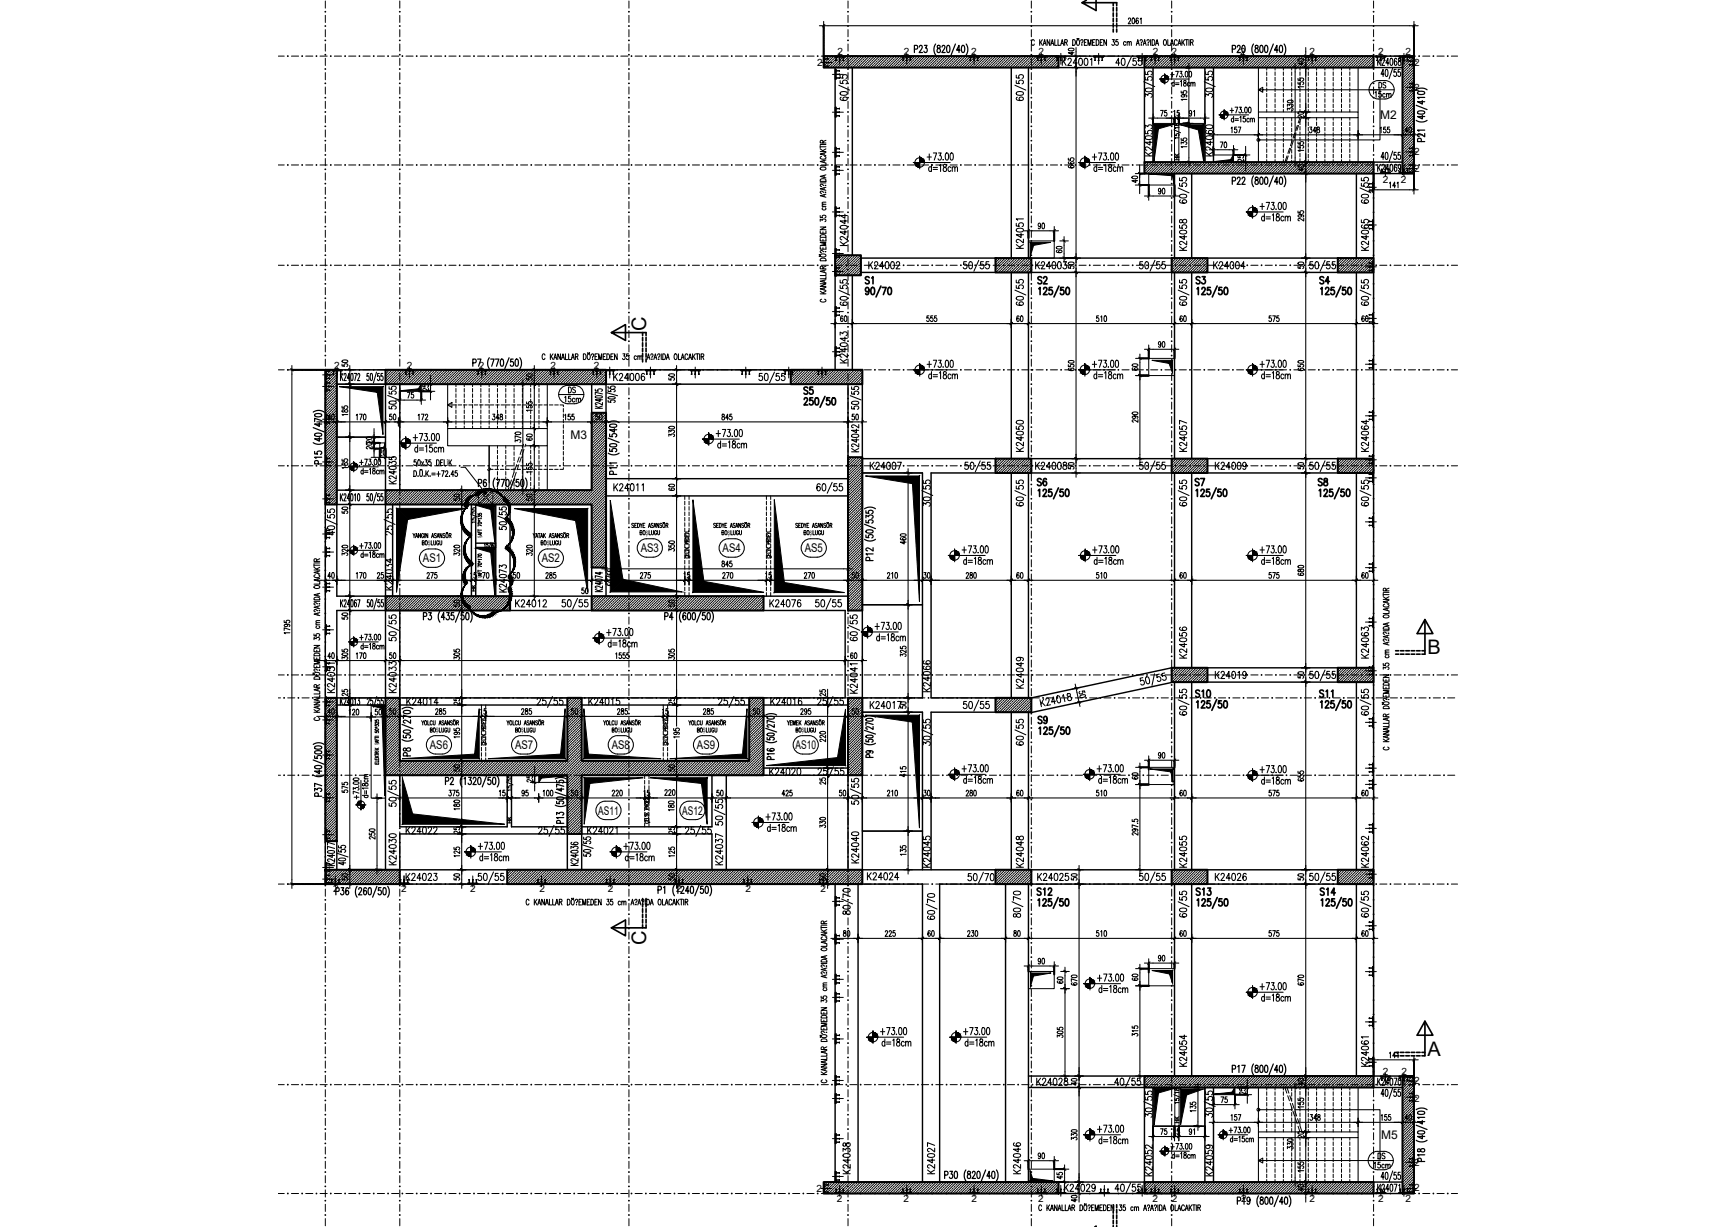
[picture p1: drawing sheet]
<svg xmlns="http://www.w3.org/2000/svg" width="420mm" height="297mm" viewBox="0 0 420 297" stroke-linecap="round" stroke-linejoin="round" font-family="sans-serif">
<defs><g id="words">
<g font-size="4.9">
<text x="208.8" y="69.8">S1</text>
<text x="250.5" y="69.8">S2</text>
<text x="288.9" y="69.8">S3</text>
<text x="318.9" y="69.8">S4</text>
<text x="193.7" y="96.7">S5</text>
<text x="250.5" y="118.9">S6</text>
<text x="288.6" y="118.9">S7</text>
<text x="318.2" y="118.9">S8</text>
<text x="288.6" y="170">S10</text>
<text x="318.6" y="170">S11</text>
<text x="250.5" y="176.4">S9</text>
<text x="250.1" y="218">S12</text>
<text x="288.9" y="218">S13</text>
<text x="318.9" y="218">S14</text>
</g>
<g font-size="4.8">
<text x="156.5" y="80.1" transform="rotate(-90 156.5 80.1)">C</text>
<text x="345.7" y="158.4">B</text>
<text x="156.5" y="228.8" transform="rotate(-90 156.5 228.8)">C</text>
<text x="345.7" y="255.6">A</text>
</g>
<g font-size="4.4">
<text x="333" y="22.6">DS</text>
<text x="136.9" y="96.3">DS</text>
<text x="97" y="169" transform="rotate(-90 97 169)">K24033</text>
<text x="332.7" y="281.9">DS</text>
</g>
<g font-size="4">
<text x="286.8" y="39.9" transform="rotate(-90 286.8 39.9)">HK</text>
<text x="116.4" y="144.3" transform="rotate(-90 116.4 144.3)">HK</text>
<text x="125.2" y="200.4" transform="rotate(-90 125.2 200.4)">HK</text>
<text x="286.8" y="273" transform="rotate(-90 286.8 273)">HK</text>
</g>
<g font-size="2.9">
<text x="334.2" y="28.9">M2</text>
<text x="138.2" y="106.3">M3</text>
<text x="102.4" y="136.2">AS1</text>
<text x="131.2" y="136.2">AS2</text>
<text x="155.2" y="133.7">AS3</text>
<text x="175" y="133.7">AS4</text>
<text x="194.9" y="133.7">AS5</text>
<text x="104.1" y="181.4">AS6</text>
<text x="124.7" y="181.4">AS7</text>
<text x="148.1" y="181.4">AS8</text>
<text x="168.8" y="181.4">AS9</text>
<text x="192.6" y="181.4">AS10</text>
<text x="144.9" y="197.2">AS11</text>
<text x="165.2" y="197.2">AS12</text>
<text x="334.4" y="275.6">M5</text>
</g>
<g font-size="2.4">
<text x="197.9" y="16">2</text>
<text x="202.8" y="13.2">2</text>
<text x="218.9" y="13.2">2</text>
<text x="235.2" y="13.2">2</text>
<text x="251.5" y="13.2">2</text>
<text x="279.2" y="13.2">2</text>
<text x="283.7" y="13.2">2</text>
<text x="300.4" y="13.2">2</text>
<text x="317.2" y="13.2">2</text>
<text x="333.7" y="13.2">2</text>
<text x="340.4" y="13.2">2</text>
<text x="342.5" y="15.9">2</text>
<text x="342.5" y="22.1">2</text>
<text x="342.5" y="37.4">2</text>
<text x="342.5" y="41.7">2</text>
<text x="334.9" y="44.2">2</text>
<text x="339.3" y="44.2">2</text>
<text x="81" y="89.3">2</text>
<text x="98.5" y="89.3">2</text>
<text x="116" y="89.3">2</text>
<text x="133.3" y="89.3">2</text>
<text x="143.8" y="89.3">2</text>
<text x="80.7" y="215.9">2</text>
<text x="97.2" y="215.9">2</text>
<text x="113.8" y="215.9">2</text>
<text x="130.6" y="215.9">2</text>
<text x="147.2" y="215.9">2</text>
<text x="163.7" y="215.9">2</text>
<text x="180.5" y="215.9">2</text>
<text x="198.7" y="215.9">2</text>
<text x="334.9" y="260.2">2</text>
<text x="339.4" y="260.2">2</text>
<text x="342.5" y="262.4">2</text>
<text x="342.5" y="266.8">2</text>
<text x="342.5" y="282.2">2</text>
<text x="197.7" y="288.5">2</text>
<text x="202.7" y="291.1">2</text>
<text x="218.8" y="291.1">2</text>
<text x="235.2" y="291.1">2</text>
<text x="251.4" y="291.1">2</text>
<text x="279.1" y="291.1">2</text>
<text x="283.8" y="291.1">2</text>
<text x="300.6" y="291.1">2</text>
<text x="317.1" y="291.1">2</text>
<text x="333.7" y="291.1">2</text>
<text x="340.4" y="291.1">2</text>
<text x="342.5" y="288.2">2</text>
</g>
<text font-size="1.9" x="108.2" y="112.7">İ</text>
<g font-size="1.5">
<text x="103.6" y="131.9">Ş</text>
<text x="132.4" y="131.9">Ş</text>
<text x="156.4" y="129.5">Ş</text>
<text x="176.2" y="129.5">Ş</text>
<text x="196.1" y="129.5">Ş</text>
<text x="105.6" y="177.3">Ş</text>
<text x="126.2" y="177.3">Ş</text>
<text x="149.6" y="177.3">Ş</text>
<text x="170.2" y="177.3">Ş</text>
<text x="194.1" y="177.3">Ş</text>
</g>
<g font-size="1.2">
<text x="116.6" y="130.2" transform="rotate(-90 116.6 130.2)">Ş</text>
<text x="116.6" y="140" transform="rotate(-90 116.6 140)">Ş</text>
<text x="91.7" y="181.9" transform="rotate(-90 91.7 181.9)">İ</text>
<text x="91.7" y="180.4" transform="rotate(-90 91.7 180.4)">Ş</text>
</g>
</g></defs>
<!-- layer: XREF-NORMAL KATLAR KALIP$0$SAFTBOSLUGU -->
<g fill="none" stroke="#000" stroke-width=".24">
<path d="M279.2 29.9h5.2v9.4h-5.2zM285.5 29.9h6.3v9.4h-6.3zM293.9 37.5h4.8v1.8h-4.8zM249.1 58.3h6.2v4.2h-6.2zM278.2 42h6.2v2.8h-6.2zM81.6 93h11.8v12.8h-11.8zM96.8 93h5.2v1.7h-5.2zM278.2 86.8h6.2v4.1h-6.2zM92 107.2h1.4v1.4h-1.4zM208.8 114.5h14.6v31.9h-14.6zM89.9 170.7h3.5v22.5h-3.5zM208.8 172.4h14.6v28.8h-14.6z"/>
<path d="M130.5 187.7h6.9v1.7h-6.9zM278.2 185.8h6.2v4.1h-6.2zM249.1 235.2h6.2v4.1h-6.2zM278.2 234.5h6.2v4.2h-6.2zM279.2 263.3h5.3v9.3h-5.3zM285.5 263.3h6.3v9.3h-6.3zM293.9 263.3h5.2v1.7h-5.2zM249.1 283h6.2v3.2h-6.2z"/>
</g>
<g fill="#000" stroke="#000" stroke-width=".24">
<path d="M279.5 30.1l1 1.1-1 7.8zM279.5 30.1l1 1.1 3.7-1.1z"/>
<path d="M291.5 30.2l-1.3 1.3 1.3 7.4zM285.8 30.2h5.7l-1.3 1.3z"/>
<path d="M298.6 37.7v1.4l-.6-.5zM294 39.1h4.6l-.6-.5z"/>
<path d="M284.3 42.1l-.4 .4 .4 2.2zM278.3 42.1h6l-.4 .4z"/>
<path d="M249.5 58.7l.8 .7-.8 2.7zM249.5 58.7l.8 .7 4.2-.7z"/>
<path d="M101.9 93.1v1.5l-.6-.5zM97 94.6h4.9l-.6-.5z"/>
<path d="M283.1 88l.8 2.3v-3.1zM278.9 87.2h5l-.8 .8z"/>
<path d="M92.7 93.6l-1.3 1.4 1.3 10.2zM82.2 93.6h10.5l-1.3 1.4z"/>
<path d="M93.2 107.4v1.1l-.2-.3zM92.1 108.5h1.1l-.2-.3z"/>
<path d="M119.8 122.4l-1 .9 1 8zM115.4 122.4h4.4l-1 .9z"/>
<path d="M147.8 121.1v22.2l3.1-3.1zM147.8 143.3l3.1-3.1 14.3 3.1z"/>
<path d="M167.8 121v22.4l2.7-2.7zM170.5 140.7l14.5 2.7h-17.2z"/>
<path d="M187.5 120.9v22.6l2.4-2.5zM189.9 141l14.6 2.5h-17z"/>
<path d="M96 123.1l2.7 2.7-2.7 17.6zM96 123.1l2.7 2.7 14.5-2.7z"/>
<path d="M119.8 132.8l-1 .9 1 10.4zM115.4 132.8h4.4l-1 .9z"/>
<path d="M142.3 123.1l-2.9 2.9 2.9 17.3zM124.5 123.1h17.8l-2.9 2.9z"/>
<path d="M222.7 115.2l-1.7 1.9 1.7 28.6zM209.6 115.2h13.1l-1.7 1.9z"/>
<path d="M116 171.6v12.1l-1.1-1.1zM97.4 183.7h18.6l-1.1-1.1z"/>
<path d="M136.9 171.6v12.1l-1.2-1.1zM118.2 183.7h18.7l-1.2-1.1z"/>
<path d="M141.4 171.6v12.1l1.1-1.1zM141.4 183.7l1.1-1.1 17.6 1.1z"/>
<path d="M180.9 171.6v12.1l-1.1-1.1zM162.2 183.7h18.7l-1.1-1.1z"/>
<path d="M204.8 171.6v13.7l-2-1.9zM185.5 185.3h19.3l-2-1.9z"/>
<path d="M93.2 170.9l-.7 .6 .7 21.1zM90.1 170.9h3.1l-.7 .6z"/>
<path d="M97.4 188.3v11.2l2.5-2.5zM97.4 199.5l2.5-2.5 22.3 2.5z"/>
<path d="M130.6 187.8l.5 .6-.5 .9zM130.6 187.8l.5 .6 6.2-.6z"/>
<path d="M141.5 188.3l1.4 1.4-1.4 9.8zM141.5 188.3l1.4 1.4 12.9-1.4z"/>
<path d="M169.9 189.7l1.3 9.8v-11.2zM157.4 188.3h13.8l-1.3 1.4z"/>
<path d="M284.1 186.2l-.6 .7 .6 2.5zM278.5 186.2h5.6l-.6 .7z"/>
<path d="M220.9 174.8l1.8 25.7v-27.4zM209.6 173.1h13.1l-1.8 1.7z"/>
<path d="M249.6 235.5l.7 .8-.7 2.5zM249.6 235.5l.7 .8 4.3-.8z"/>
<path d="M283.9 234.9l-.7 .9 .7 2.2zM278.9 234.9h5l-.7 .9z"/>
<path d="M279.5 263.5l1 1.1-1 7.8zM279.5 263.5l1 1.1 3.7-1.1z"/>
<path d="M285.9 263.6l1.5 1.5-1.5 7.2zM285.9 263.6l1.5 1.5 4-1.5z"/>
<path d="M298.9 263.4v1.5l-.5-.5zM294 264.9h4.9l-.5-.5z"/>
<path d="M249.4 283.4v2.5l.7-.6zM249.4 285.9l.7-.6 4.9 .6z"/>
</g>
<!-- layer: XREF-NORMAL KATLAR KALIP$0$KIRIS1 -->
<g fill="none" stroke="#000" stroke-width=".35">
<path d="M202.2 16.4v45.4M206.4 16.4v45.4M244.9 16.4v46.1M249.1 16.4v46.1M256.3 16.4h20.8v22.9M256.3 13.6h20.8M279.2 16.4v22.9M291.8 16.4v22.9M293.9 16.4v22.9M332.6 16.4h7M332.6 13.6h7M332.6 39.3h7"/>
<path d="M284.4 42v20.5M288.6 42v20.5M328.5 42v20.5M339.6 42h-7v20.5M202.2 66.6v22.9M206.4 66.6v22.9M208.5 66h32.6M208.5 62.5h32.6M244.9 66v45M249.1 66v45M249.8 66h33.9M249.8 62.5h33.9"/>
<path d="M284.4 66v45M288.6 66v45M292.4 66h31.6M292.4 62.5h31.6M328.5 66v45M332.6 66v45M81.6 93h11.8v25.7h-11.8M81.6 89.5h11.8M96.8 93v25.7M143.3 93v6.9M146.8 89.5h44.7M191.5 93h-44.7v6.9"/>
<path d="M205.4 93v17.7M208.8 93v17.7M146.8 115.9h58.6M208.8 114.5h14.6v54.4h-14.6v-21.1M208.8 111h32.3M241.1 114.5h-15.6v54.4h15.6M244.9 114.5v54.4M249.1 114.5v54.4M249.8 114.5h33.9M249.8 111h33.9M284.4 114.5v47.2M288.6 114.5v47.2"/>
<path d="M292.4 114.5h31.6M292.4 111h31.6M328.5 114.5v47.2M332.6 114.5v47.2M78.8 122.1v46.8M81.6 122.1h11.8v22.2h-11.8zM95.1 122.1v22.2M114.2 122.1v22.2M115.2 122.1v22.2M115.2 131.5h4.9M115.2 132.5h4.9M120.1 122.1v22.2"/>
<path d="M123.5 122.1v22.2h19.8v-6.9M146.8 120.1h58.6M146.8 137.4v6.9M81.6 147.8h11.8v21.1h-11.8zM96.8 147.8v21.1h40.6M123.5 147.8h19.8M184.9 147.8h19.8v21.1h-19.8M184.9 144.3h20.5M81.6 170.7h11.8M96.8 170.7h40.6M140.9 170.7h40.5M140.9 168.9h40.5"/>
<path d="M184.9 170.7h20.5M208.8 172.4h14.6v38.2M241.1 172.4h-15.6v38.2M244.9 172.4v38.2M249.1 172.5v38M283.7 165.2l-33.9 7.3M283.7 161.7l-33.9 7.2M284.4 165.2v45.4M288.6 165.1v45.5M292.4 165.1h31.6M292.4 161.7h31.6M328.5 165.1v45.5"/>
<path d="M332.6 165.1v45.5M93.4 187.7v22.9M96.8 187.7v12.5h26v-12.5M123.9 187.7v12.5h13.5M172.4 187.7v12.5h-31.5M175.9 187.7v22.9M184.9 187.7h20.5v22.9M184.9 185.9h20.5M208.8 187.7v22.9h32.3M78.8 203.6v7M81.6 203.6v7M96.8 214h26"/>
<path d="M122.8 210.6h-26v-8.7h40.6v8.7M140.9 210.6v-8.7h31.5v8.7M202.2 214v72.2M207.8 214v72.2M208.8 214h14.6v72.2M241.1 214h-13.5v72.2M243.5 214v72.2M249.1 214v72.2M249.8 214h33.9M249.8 210.6h33.9M284.4 214v46.5M288.6 214v46.5"/>
<path d="M292.4 214h31.6M292.4 210.6h31.6M328.5 214v46.5M332.6 214v46.5h7M249.1 263.3h28v22.9h-20.8M249.1 260.5h28M279.2 263.3v22.9M291.8 263.3v22.9M293.9 263.3v22.9M332.6 263.3h7M256.3 288.9h20.8M332.6 288.9h7"/>
<path d="M332.6 286.2h7"/>
</g>
<!-- layer: XREF-NORMAL KATLAR KALIP$0$KIRISNO -->
<g fill="none" stroke="#000" stroke-width=".25">
<path d="M257.2 14.1v1.7M257.6 14.8l.6 1M258.2 14.1l-1 1.2M258.6 14.5l.3-.4h.3l.2 .3-.2 .6-.6 .8h.9M260.9 15.3h-1l.7-1.2v1.7M261.4 14.2l.3-.1a1.12 1.12 0 0 1 0 1.7h-.1a1.27 1.27 0 0 1-.2-1.6zM262.7 14.2l.4-.1a1.12 1.12 0 0 1 0 1.7h-.2a1.27 1.27 0 0 1-.2-1.6zM264.1 14.4l.3-.3v1.7M333.6 14.1v1.7M333.9 14.8l.4 1M334.3 14.1l-.7 1.2M334.7 14.5l.2-.4 .3 .2v.5l-.6 1h.7"/>
<path d="M336.3 15.3h-.7l.5-1.2v1.7M336.8 14.2l.2-.1 .2 .3v1.1l-.2 .3-.4-.3zM338.2 14.4l-.3-.3a1.22 1.22 0 0 0 .1 1.7 .52 .52 0 0 0 .3-.5 .52 .52 0 0 0-.5-.5l-.2 .5M338.7 14.2v.5a.59 .59 0 0 1 .6 .5 .59 .59 0 0 1-.5 .6 .65 .65 0 0 1-.2-.7 .65 .65 0 0 1 .6-.4v-.5zM277.3 31.7v.6l.8 .1a.51 .51 0 0 1 0-.7 .51 .51 0 0 1 .7 0 .51 .51 0 0 1-.1 .8M277.3 31v-.7l.7 .4a.51 .51 0 0 1 .8-.4 .51 .51 0 0 1-.1 .8M277.3 37.7h1.8M277.3 36.8l1.2 .9M277.4 33.1l.7-.2a.75 .75 0 0 1 1 .5 1.11 1.11 0 0 1-1.8 0zM278.5 34.1v1l-1.2-.7h1.8M279.1 35.5v.9l-.9-.6-.5-.2-.3 .1-.1 .4 .4 .3M279.1 36.8l-1 .6"/>
<path d="M292 37.7h1.7M292 36.8l1.1 .9M292 33.1l.7-.2a.75 .75 0 0 1 1 .5 1.12 1.12 0 0 1-1.7 0zM292 30.4l.7-.2a.74 .74 0 0 1 1 .6 1.14 1.14 0 0 1-1.7 0zM292.2 31.6l-.2 .4a1.02 1.02 0 0 0 1.7-.1 .51 .51 0 0 0-.6-.3 .51 .51 0 0 0-.4 .6l.4 .2M293.1 34.1v1l-1.1-.7h1.7M293.7 35.5v.9l-.8-.6-.6-.2-.3 .2v.3l.4 .3M293.7 36.8l-1 .6M333.6 39.8v1.7M334.3 39.8l-.7 1.1M336.8 39.9l.2-.1 .2 .3v1.1l-.2 .3-.4-.3zM203.5 59.4h1.7"/>
<path d="M203.5 58.5l1.1 .9M203.5 54.8l.7-.2a.74 .74 0 0 1 1 .5 1.14 1.14 0 0 1-1.7 0zM204.6 55.8v1l-1.1-.7h1.7M204.6 53.2v1l-1.1-.7h1.7M204.6 51.8v1l-1.1-.6h1.7M205.2 57.2v.9l-.8-.6-.6-.2-.3 .1v.4l.4 .3M205.2 58.5l-1 .6M246.1 54.1v.6l.8 .1a.51 .51 0 0 1 0-.8 .51 .51 0 0 1 .7 .1 .51 .51 0 0 1-.1 .7M246.1 59.2l1.2 .9M246.2 55.4l.7-.2a.75 .75 0 0 1 .9 .6 1.12 1.12 0 0 1-1.7 0zM247.3 56.5v1l-1.2-.7h1.7M247.8 57.9v.9l-.8-.6-.6-.2-.3 .2v.3l.4 .2"/>
<path d="M247.8 53h-1.7l.3 .3M247.8 59.2l-.9 .6M285.6 54.5v.7l.8 .1a.52 .52 0 0 1 0-.8 .52 .52 0 0 1 .8 .1 .52 .52 0 0 1-.1 .7M285.6 59.7l1.2 .9M285.7 55.9l.7-.2a.74 .74 0 0 1 1 .6 1.12 1.12 0 0 1-1.8 0zM285.7 53.2a.47 .47 0 0 0 .2 .8l.3-.1a.63 .63 0 0 1 .4-.7 .63 .63 0 0 1 .8 .2 .55 .55 0 0 1-.6 .7 .55 .55 0 0 1-.5-.7l-.2-.2zM286.8 57v1l-1.2-.7h1.8M287.4 58.4v.9l-.8-.7-.6-.2-.4 .3v.3l.5 .2M287.4 59.7l-1 .6M329.7 53.2v.7l.7 .1a.51 .51 0 0 1 .1-.8 .51 .51 0 0 1 .7 .1 .51 .51 0 0 1-.1 .7M329.7 59.7l1.1 .9M329.8 55.9l.6-.2a.74 .74 0 0 1 1 .6 1.12 1.12 0 0 1-1.7 0z"/>
<path d="M329.9 54.5l-.2 .4a1.02 1.02 0 0 0 1.7-.1 .51 .51 0 0 0-.6-.4 .51 .51 0 0 0-.4 .7l.4 .2M330.8 57v1l-1.1-.7h1.7M331.4 58.4v.9l-.8-.7-.6-.2-.3 .3v.3l.4 .2M331.4 59.7l-1 .6M333.9 40.5l.4 1M334.7 40.2l.2-.4 .3 .1v.5l-.6 1.1h.7M336.3 40.9h-.7l.5-1.1v1.7M338.2 40l-.3-.2a1.22 1.22 0 0 0 .1 1.7 .52 .52 0 0 0 .3-.6 .52 .52 0 0 0-.5-.4l-.2 .4M339.2 40.4l-.1 .4a.46 .46 0 0 1-.5-.5 .46 .46 0 0 1 .5-.4l.1 1.3-.3 .3-.3-.2M210.4 63.3v1.8M210.7 64.1l.6 1M211.3 63.3l-.9 1.2"/>
<path d="M211.8 63.8l.2-.5h.3l.3 .4-.2 .6-.7 .8h.9M214 64.5h-1l.7-1.2v1.8M214.6 63.4l.3-.1a1.12 1.12 0 0 1 0 1.8h-.1a1.27 1.27 0 0 1-.2-1.7zM215.9 63.4l.3-.1a1.14 1.14 0 0 1 0 1.8h-.1a1.28 1.28 0 0 1-.2-1.7zM217.1 63.8l.2-.5 .4 .1 .2 .3-.2 .6-.7 .8h.9M246.1 60.1h1.7M250.8 63.3v1.8M251.1 64.1l.6 1M251.7 63.3l-.9 1.2M252.2 63.8l.2-.5 .4 .1 .2 .3-.2 .6-.7 .8h.9M254.4 64.5h-1l.7-1.2v1.8M255 63.4l.3-.1a1.14 1.14 0 0 1 0 1.8h-.1a1.28 1.28 0 0 1-.2-1.7z"/>
<path d="M256.3 63.4l.3-.1a1.14 1.14 0 0 1 0 1.8h-.1a1.3 1.3 0 0 1-.2-1.7zM257.5 63.3h.8l-.4 .7a.51 .51 0 0 1 .4 .8 .51 .51 0 0 1-.9 0M285.6 60.6h1.8M293.9 63.3v1.8M294.2 64.1l.6 1M294.8 63.3l-.9 1.2M295.3 63.8l.3-.5 .4 .1 .1 .3-.2 .6-.7 .8h1M297.5 64.5h-.9l.6-1.2v1.8M298.1 63.4l.3-.1a1.12 1.12 0 0 1 0 1.8h-.1a1.3 1.3 0 0 1-.2-1.7zM299.4 63.4l.3-.1a1.12 1.12 0 0 1 0 1.8h-.1a1.27 1.27 0 0 1-.2-1.7zM301.5 64.5h-1l.7-1.2v1.8M329.7 60.6h1.7"/>
<path d="M82.5 90.4v1.7M82.7 91.1l.3 1M83 90.4l-.5 1.2M83.3 90.8l.2-.4 .2 .1 .1 .6-.5 1h.6M84.7 91.6h-.6l.4-1.2v1.7M85.1 90.5l.1-.1a1.29 1.29 0 0 1 0 1.7l-.3-.7zM85.8 90.4h.5l-.4 1.7M86.6 90.8l.2-.4 .2 .1 .1 .6-.5 1h.6M144.2 94.2v.4h.6a.56 .56 0 0 1 .4-.6 .56 .56 0 0 1 .7 .4l-.3 .3M144.2 98.8h1.7M144.2 98.3l1.1 .5M144.2 95.9l1-.1 .7 .2a1.29 1.29 0 0 1-1.7 0z"/>
<path d="M145.3 96.6v.6l-1.1-.4h1.7M145.9 97.4v.6l-1.2-.5-.5 .1v.3l.4 .1M145.9 95.4l-1.7-.4v.5M145.9 98.3l-1 .3M148.6 90.4v1.7M148.9 91.1l.6 1M149.5 90.4l-.9 1.2M150 90.8l.3-.4h.2l.3 .3-.2 .6-.7 .8h1M152.2 91.6h-1l.7-1.2v1.7M152.8 90.5l.3-.1a1.14 1.14 0 0 1 0 1.7h-.1a1.28 1.28 0 0 1-.2-1.6zM154.1 90.5l.3-.1a1.14 1.14 0 0 1 0 1.7h-.1a1.28 1.28 0 0 1-.2-1.6zM156.1 90.6l-.4-.2a1.03 1.03 0 0 0 0 1.7 .49 .49 0 0 0 .5-.7 .49 .49 0 0 0-.9-.1v.3"/>
<path d="M203.5 81.1v-.7l.6 .4a.51 .51 0 0 1 .8-.4 .51 .51 0 0 1 0 .9M203.5 87.9h1.7M203.5 86.9l1.1 1M203.5 83.2l.7-.2a.74 .74 0 0 1 1 .5 1.14 1.14 0 0 1-1.7 0zM204.6 84.2v1l-1.1-.6h1.7M204.6 81.6v1l-1.1-.7h1.7M205.2 85.6v.9l-.8-.6-.6-.2-.3 .1v.4l.4 .3M205.2 86.9l-1 .6M82.4 119.5v1.8M83 119.5l-.6 1.2M83.3 119.9l.1-.3 .2-.1 .2 .5-.6 1.3h.6M85 119.6l.1-.1a1.27 1.27 0 0 1 0 1.8l-.2-.8z"/>
<path d="M85.9 119.9l.2-.4v1.8M86.7 119.6l.1-.1a1.3 1.3 0 0 1 0 1.8l-.2-.8zM94.2 112.4v-.7l.7 .4a.48 .48 0 0 1 .7-.4 .48 .48 0 0 1 0 .8M94.2 110.6v.6l.8 .1a.49 .49 0 0 1 .4-.8 .49 .49 0 0 1 .4 .8h-.2M94.2 117.1h1.7M94.2 116.3l1.2 .8M94.3 113l1.3-.1 .3 .1v.3l-.3 .3h-1l-.3-.1zM95.4 113.9v.9l-1.2-.6h1.7M95.9 115.2v.8l-1-.7a.38 .38 0 0 0-.7 .1 .38 .38 0 0 0 .4 .5M95.9 116.3l-.9 .5M148.7 117.1v1.7M149 117.8l.6 1"/>
<path d="M149.6 117.1l-.9 1.2M150.1 117.5l.2-.4 .4 .1 .1 .2-.2 .6-.6 .8h.9M152.3 118.3h-1l.7-1.2v1.7M152.8 117.2l.4-.1a1.14 1.14 0 0 1 0 1.7h-.2a1.3 1.3 0 0 1-.2-1.6zM154.1 117.4l.4-.3v1.7M155.5 117.4l.3-.3v1.7M206.2 109.4h1.8M206.2 108.6l1.2 .8M206.3 105.3l1.3-.1 .4 .4-.4 .3h-1l-.4-.3zM207.4 106.2v.9l-1.2-.6h1.8M207.4 103.9v.9l-1.2-.6h1.8M208 107.4v.8l-1.1-.7a.38 .38 0 0 0-.7 .1 .38 .38 0 0 0 .4 .6"/>
<path d="M208 102.8v.8l-1.1-.7a.38 .38 0 0 0-.7 .1 .38 .38 0 0 0 .4 .5M208 108.6l-1 .5M210.7 111.9v1.7M211.1 112.6l.6 1M211.7 111.9l-1 1.2M212.1 112.3l.3-.4 .4 .1 .1 .2-.2 .6-.6 .8h.9M214.4 113.1h-1l.6-1.2v1.7M214.9 112l.3-.1a1.15 1.15 0 0 1 0 1.7h-.1a1.28 1.28 0 0 1-.2-1.6zM216.2 112l.4-.1a1.15 1.15 0 0 1 0 1.7h-.2a1.28 1.28 0 0 1-.2-1.6zM217.3 111.9h1l-.7 1.7M246.1 103.2v.7h.8a.51 .51 0 0 1 0-.7 .51 .51 0 0 1 .7 .1 .51 .51 0 0 1-.1 .7M246.1 109.3h1.7"/>
<path d="M246.1 108.4l1.2 .9M246.2 104.6l.7-.2a.74 .74 0 0 1 .9 .5 1.14 1.14 0 0 1-1.7 0zM246.2 102l.7-.2a.74 .74 0 0 1 .9 .5 1.14 1.14 0 0 1-1.7 0zM247.3 105.6v1l-1.2-.6h1.7M247.8 107v1l-.8-.7-.6-.2-.2 .1-.1 .4 .4 .3M247.8 108.4l-.9 .6M250.8 111.9v1.7M251.1 112.6l.6 1M251.7 111.9l-.9 1.2M252.2 112.3l.2-.4 .4 .1 .2 .2-.2 .6-.7 .8h.9M254.4 113.1h-1l.7-1.2v1.7M255 112l.3-.1a1.15 1.15 0 0 1 0 1.7h-.1a1.28 1.28 0 0 1-.2-1.6z"/>
<path d="M256.3 112l.3-.1a1.15 1.15 0 0 1 0 1.7h-.1a1.3 1.3 0 0 1-.2-1.6zM257.5 112v.5a.63 .63 0 0 1 .8 .4 .63 .63 0 0 1-.3 .7 .55 .55 0 0 1-.6-.5 .55 .55 0 0 1 .7-.5l.2-.5a.46 .46 0 0 0-.8-.1zM285.6 103.2v.7h.8a.52 .52 0 0 1 0-.7 .52 .52 0 0 1 .8 .1 .52 .52 0 0 1-.1 .7M285.6 109.3h1.8M285.6 108.4l1.2 .9M285.7 104.6l.7-.2a.74 .74 0 0 1 1 .5 1.14 1.14 0 0 1-1.8 0zM286.8 105.6v1l-1.2-.6h1.8M287.4 107v1l-.8-.7-.6-.2-.3 .1-.1 .4 .5 .3M287.4 102.4l-1.8-.6v.9M287.4 108.4l-1 .6M294.3 111.9v1.7M294.7 112.6l.5 1"/>
<path d="M295.2 111.9l-.9 1.2M295.7 112.3l.3-.4 .4 .1 .1 .2-.2 .6-.7 .8h1M298 113.1h-1l.6-1.2v1.7M298.5 112l.3-.1a1.15 1.15 0 0 1 0 1.7h-.1a1.28 1.28 0 0 1-.2-1.6zM299.8 112l.3-.1a1.15 1.15 0 0 1 0 1.7h-.1a1.3 1.3 0 0 1-.2-1.6zM301.8 112.5l-.2 .4a.47 .47 0 0 1-.6-.2 .47 .47 0 0 1 .1-.6 .47 .47 0 0 1 .6 0l.1 .4a.84 .84 0 0 1-.5 1.1l-.3-.2M329.7 109.3h1.7M329.7 108.4l1.1 .9M329.8 104.6l.6-.2a.74 .74 0 0 1 1 .5 1.14 1.14 0 0 1-1.7 0zM329.9 103.1l-.2 .4a1.03 1.03 0 0 0 1.7 0 .51 .51 0 0 0-.6-.4 .51 .51 0 0 0-.4 .6l.4 .2M330.8 105.6v1l-1.1-.6h1.7M330.8 101.7v1l-1.1-.7h1.7"/>
<path d="M331.4 107v1l-1.2-.9-.5 .3 .1 .4 .3 .1M331.4 108.4l-1 .6M82.6 120.3l.4 1M84.7 120.7h-.6l.4-1.2v1.8M93.4 137.4v-.7l.6 .4a.51 .51 0 0 1 .8-.5 .51 .51 0 0 1 0 .9M93.4 138.1l.7-.2a.74 .74 0 0 1 1 .5 1.13 1.13 0 0 1-1.7 0zM94.5 139.2v1l-1.1-.7h1.7M94.5 135.2v1l-1.1-.7h1.7M120.9 137.4v-.6l.7 .3a.48 .48 0 0 1 .7-.4 .48 .48 0 0 1 0 .8M121 139.2l1.3-.1 .3 .1 .1 .3-.4 .3h-1l-.3-.1zM122.7 138.5l-1.8-.6v.8M145.3 138.5v.6l-1.1-.4h1.7"/>
<path d="M145.9 139.8l-1.7-.4v.5M82.5 145.2v1.7M82.7 145.9l.3 1M83 145.2l-.5 1.1M83.3 145.6l.2-.4 .2 .1 .1 .6-.5 1h.6M84.7 146.3h-.6l.4-1.1v1.7M85.1 145.3l.1-.1a1.29 1.29 0 0 1 0 1.7l-.3-.7zM86.3 145.4l-.2-.2a1.34 1.34 0 0 0 0 1.7 .67 .67 0 0 0 0-1l-.3 .4M86.6 145.2h.6l-.4 1.7M93.4 142.8h1.7M93.4 141.9l1.1 .9M95.1 140.6v.9l-.8-.7-.6-.2-.3 .2v.4l.4 .2"/>
<path d="M95.1 141.9l-1 .6M120.9 143.3h1.8M120.9 142.5l1.2 .8M122.1 140.2v.8l-1.2-.6h1.8M122.7 141.4v.8l-1.1-.7a.38 .38 0 0 0-.6 .1 .38 .38 0 0 0 .3 .5M122.7 142.5l-1 .5M124.9 145.2v1.7M125.2 145.9l.6 1M125.8 145.2l-.9 1.1M126.2 145.6l.3-.4 .4 .1 .1 .2-.2 .6-.6 .8h.9M128.5 146.3h-1l.7-1.1v1.7M129 145.3l.3-.1a1.14 1.14 0 0 1 0 1.7h-.1a1.28 1.28 0 0 1-.2-1.6z"/>
<path d="M130.3 145.5l.4-.3v1.7M131.5 145.6l.3-.4h.3l.2 .3-.2 .6-.6 .8h.9M144.2 143.2h1.7M144.2 142.7l1.1 .5M144.2 140.3l1-.1 .7 .2a1.29 1.29 0 0 1-1.7 0zM145.3 141v.6l-1.1-.4h1.7M145.9 141.8v.6l-1.1-.5-.6 .1v.3l.4 .1M145.9 142.7l-1 .3M186.4 145.2v1.7M186.8 145.9l.6 1M187.4 145.2l-1 1.1M187.8 145.6l.3-.4 .4 .1 .1 .2-.2 .6-.6 .8h.9"/>
<path d="M190.1 146.3h-1l.6-1.1v1.7M190.6 145.3l.3-.1a1.14 1.14 0 0 1 0 1.7h-.1a1.3 1.3 0 0 1-.2-1.6zM191.7 145.2h.9l-.6 1.7M193.9 145.4l-.4-.2a1.04 1.04 0 0 0 .1 1.7 .52 .52 0 0 0 .4-.6 .52 .52 0 0 0-.7-.4l-.2 .4M223.8 160l-.2 .4a1.03 1.03 0 0 0 1.7-.1 .49 .49 0 0 0-.7-.4 .49 .49 0 0 0-.1 .8l.2 .1M246.7 159.1l.4 .2a.47 .47 0 0 1-.2 .6 .47 .47 0 0 1-.6-.1 .47 .47 0 0 1 .1-.6l.3-.1a.84 .84 0 0 1 1.1 .6l-.2 .2M285.6 153.2v.7l.8 .1a.52 .52 0 0 1 0-.8 .52 .52 0 0 1 .8 .1 .52 .52 0 0 1-.1 .7M285.6 159.3h1.8M285.6 158.4l1.2 .9M285.7 154.6l.7-.2a.74 .74 0 0 1 1 .6 1.14 1.14 0 0 1-1.8 0zM285.9 151.8l-.3 .4a1.04 1.04 0 0 0 1.8 0 .49 .49 0 0 0-.7-.4 .49 .49 0 0 0-.1 .8h.2M286.8 155.7v1l-1.2-.7h1.8"/>
<path d="M287.4 157.1v.9l-.8-.7-.6-.2-.3 .2-.1 .4 .5 .2M287.4 158.4l-1 .6M329.7 152.6v-.8l.6 .4a.51 .51 0 0 1 .8-.4 .51 .51 0 0 1 0 .9M329.7 159.3h1.7M329.7 158.4l1.1 .9M329.8 154.6l.6-.2a.74 .74 0 0 1 1 .6 1.14 1.14 0 0 1-1.7 0zM329.9 153.2l-.2 .4a1.03 1.03 0 0 0 1.7-.1 .51 .51 0 0 0-.6-.4 .51 .51 0 0 0-.4 .7l.4 .2M330.8 155.7v1l-1.1-.7h1.7M331.4 157.1v.9l-.8-.7-.6-.2-.2 .2-.1 .4 .4 .2M331.4 158.4l-1 .6M79.3 162.2v-.7l.7 .4a.51 .51 0 0 1 .7-.4 .51 .51 0 0 1 0 .9M79.3 167.7h1.7"/>
<path d="M79.3 166.7l1.2 1M79.4 163l.7-.2a.75 .75 0 0 1 .9 .5 1.11 1.11 0 0 1-1.7 0zM80.5 164v1l-1.2-.6h1.7M81 165.4v.9l-.8-.6-.6-.2-.2 .1-.1 .4 .4 .3M81 160.5h-1.7l.3 .4M81 166.7l-.9 .6M82.4 168.9v1.8M82.6 169.7l.4 1M83 168.9l-.6 1.2M83.3 169.4l.1-.5 .3 .1v.6l-.5 1.1h.6M84.7 170.1h-.6l.4-1.2v1.8M85 169h.4v.3v1l-.2 .4-.3-.4z"/>
<path d="M85.8 169.3l.3-.4v1.8M86.6 168.9h.5l-.3 .7a.6 .6 0 0 1 .3 .6 .6 .6 0 0 1-.3 .5l-.2-.4M98.5 168.9v1.8M98.9 169.7l.6 1M99.5 168.9l-1 1.2M99.9 169.4l.3-.5 .4 .1 .1 .3-.2 .5-.7 .9h1M102.2 170.1h-1l.6-1.2v1.8M102.7 169l.3-.1a1.13 1.13 0 0 1 0 1.8h-.1a1.28 1.28 0 0 1-.2-1.7zM104 169.3l.3-.4v1.8M106.1 170.1h-1l.7-1.2v1.8M142.6 168.9v1.8M142.9 169.7l.6 1"/>
<path d="M143.5 168.9l-.9 1.2M144 169.4l.2-.5 .4 .1 .2 .3-.2 .5-.7 .9h.9M146.2 170.1h-1l.7-1.2v1.8M146.7 169l.4-.1a1.11 1.11 0 0 1 0 1.8h-.2a1.27 1.27 0 0 1-.2-1.7zM148.1 169.3l.3-.4v1.8M150 168.9h-.7v.8a.51 .51 0 0 1 .7 0 .51 .51 0 0 1-.1 .8 .51 .51 0 0 1-.7-.2M186.7 168.9v1.8M187 169.7l.6 1M187.6 168.9l-.9 1.2M188 169.4l.3-.5 .4 .1 .1 .3-.2 .5-.6 .9h.9M190.3 170.1h-1l.7-1.2v1.8M190.8 169l.4-.1a1.13 1.13 0 0 1 0 1.8h-.2a1.3 1.3 0 0 1-.2-1.7z"/>
<path d="M192.1 169.3l.4-.4v1.8M194.1 169.2l-.4-.3a1.03 1.03 0 0 0 .1 1.8 .49 .49 0 0 0 .4-.7 .49 .49 0 0 0-.8-.2l-.1 .3M205.9 167.8h1.7M205.9 166.9l1.1 .9M206 163.1l.6-.2a.74 .74 0 0 1 1 .6 1.13 1.13 0 0 1-1.7 0zM207 164.2v1l-1.1-.7h1.7M207 161.6v.9l-1.1-.6h1.7M207.6 165.6v.9l-.8-.7-.6-.2-.2 .2-.1 .4 .4 .2M207.6 160.7h-1.7l.3 .3M207.6 166.9l-1 .6M210.7 169.8v1.7M211.1 170.6l.6 .9"/>
<path d="M211.7 169.8l-1 1.2M212.1 170.2l.3-.4 .4 .1 .1 .2-.2 .6-.6 .8h.9M214.4 171h-1l.6-1.2v1.7M214.9 169.9l.3-.1a1.13 1.13 0 0 1 0 1.7h-.1a1.28 1.28 0 0 1-.2-1.6zM216.2 170.1l.4-.3v1.7M217.3 169.8h1l-.7 1.7M223.6 167.5h1.7M223.6 166.5l1.1 1M223.6 162.8l.7-.2a.74 .74 0 0 1 1 .5 1.13 1.13 0 0 1-1.7 0zM223.8 161.3l-.2 .4a1.03 1.03 0 0 0 1.7-.1 .49 .49 0 0 0-.7-.4 .49 .49 0 0 0-.1 .8l.2 .1M224.7 163.8v1l-1.1-.6h1.7M225.3 165.2v.9l-.8-.6-.6-.2-.3 .1v.4l.4 .3"/>
<path d="M225.3 166.5l-1 .6M246.1 166.6h1.7M246.1 165.7l1.2 .9M246.2 161.9l.7-.2a.74 .74 0 0 1 .9 .5 1.14 1.14 0 0 1-1.7 0zM247.3 163v1l-1.2-.7h1.7M247.3 160.3v1l-1.2-.6h1.7M247.8 164.4v.9l-.8-.7-.6-.2-.2 .1-.1 .4 .4 .3M247.8 165.7l-.9 .6M251.8 169.4l.4 1.7M252.3 170l.8 .9M252.7 169.2l-.6 1.3M253.3 169.5l.1-.5h.5l.1 .2v.7l-.5 .9 .9-.2"/>
<path d="M255.6 169.8l-.9 .2 .4-1.3 .3 1.7M255.9 168.6l.3-.2a1.14 1.14 0 0 1 .4 1.7l-.1 .1a1.3 1.3 0 0 1-.6-1.6zM257.3 168.6l.2-.4 .4 1.7M258.4 168l.2 .5a.63 .63 0 0 1 .7 .3 .63 .63 0 0 1-.1 .8 .55 .55 0 0 1-.7-.5 .55 .55 0 0 1 .6-.6l.1-.3-.1-.3zM294.3 162.5v1.8M294.7 163.3l.5 1M295.2 162.5l-.9 1.2M295.7 162.9l.3-.4 .4 .1 .1 .3-.2 .5-.7 .9h1M298 163.7h-1l.6-1.2v1.8M298.5 162.6l.3-.1a1.15 1.15 0 0 1 0 1.8h-.1a1.28 1.28 0 0 1-.2-1.7zM299.8 162.9l.3-.4v1.8M301.8 163.1l-.2 .4a.47 .47 0 0 1-.6-.1 .47 .47 0 0 1 .1-.7 .47 .47 0 0 1 .6 .1l.1 .3a.84 .84 0 0 1-.5 1.2l-.3-.3"/>
<path d="M186.4 185.9v1.8M186.7 186.7l.6 1M187.3 185.9l-.9 1.2M187.8 186.3l.2-.4 .4 .1 .2 .3-.2 .5-.7 .9h.9M190 187.1h-1l.7-1.2v1.8M190.6 186l.3-.1a1.14 1.14 0 0 1 0 1.8h-.1a1.3 1.3 0 0 1-.2-1.7zM191.7 186.3l.3-.4h.3l.2 .4-.2 .5-.6 .9h.9M193.2 186l.3-.1a1.12 1.12 0 0 1 0 1.8h-.1a1.27 1.27 0 0 1-.2-1.7zM79.3 209.6h1.7M79.3 208.9l1.2 .7M79.4 206l1.3-.1 .3 .4-.3 .2h-1.1l-.2-.1zM80.5 206.8v.8l-1.2-.5h1.7"/>
<path d="M81 207.9v.7l-1-.6a.35 .35 0 0 0-.6 0 .35 .35 0 0 0 .1 .5h.2M81 205.4l-1.7-.5v.7M81 204.4l-1.7-.5v.7M81 208.9l-.9 .4M94.2 203.9v-.7l.7 .4a.51 .51 0 0 1 .8-.4 .51 .51 0 0 1-.1 .9M94.2 209.4h1.7M94.2 208.4l1.2 1M94.3 204.7l.7-.2a.74 .74 0 0 1 .9 .5 1.13 1.13 0 0 1-1.7 0zM94.3 202l.7-.2a.75 .75 0 0 1 .9 .5 1.11 1.11 0 0 1-1.7 0zM95.4 205.7v1l-1.2-.6h1.7M95.9 207.1v.9l-.8-.6-.5-.2-.3 .1-.1 .4 .4 .3M95.9 208.4l-.9 .6"/>
<path d="M98.3 211.4v1.8M98.4 200.2v1.7M98.7 212.2l.6 1M98.7 200.9l.6 1M99.3 211.4l-1 1.2M99.3 200.2l-.9 1.1M99.7 211.8l.3-.4 .4 .1 .1 .3-.2 .5-.6 .9h.9M99.7 200.6l.3-.4h.4l.1 .3-.2 .6-.6 .8h.9M102 212.6h-1l.6-1.2v1.8M102 201.3h-1l.7-1.1v1.7M102.5 211.5l.3-.1a1.13 1.13 0 0 1 0 1.8h-.1a1.28 1.28 0 0 1-.2-1.7zM102.5 200.2h.3a1.11 1.11 0 0 1 0 1.7h-.1a1.27 1.27 0 0 1-.2-1.7z"/>
<path d="M103.7 211.8l.3-.4 .4 .1 .1 .3-.2 .5-.7 .9h1M103.7 200.6l.3-.4h.4l.1 .3-.2 .6-.7 .8h1M105 200.6l.3-.4h.4l.1 .3-.2 .6-.6 .8h.9M105.1 211.4h.7l-.4 .7a.51 .51 0 0 1 .4 .8 .51 .51 0 0 1-.9-.1M138.3 205.5v-.6l.6 .3a.52 .52 0 0 1 .6-.3 .52 .52 0 0 1 .4 .6h-.2M138.3 209.5h1.7M138.3 208.8l1.1 .7M138.3 206l1.4-.1 .3 .3-.3 .3h-1.1l-.3-.3zM138.5 203.9l-.2 .3a1.22 1.22 0 0 0 1.7 0 .52 .52 0 0 0-.6-.3 .52 .52 0 0 0-.4 .5l.4 .1M139.4 206.8v.7l-1.1-.5h1.7M140 207.8v.7l-1.1-.6a.35 .35 0 0 0-.5 0 .35 .35 0 0 0 0 .5l.3 .1M140 208.8l-1 .5"/>
<path d="M142.3 200.2v1.7M142.6 200.9l.6 1M143.2 200.2l-.9 1.1M143.7 200.6l.3-.4h.3l.2 .3-.2 .6-.7 .8h.9M145.9 201.3h-1l.7-1.1v1.7M146.5 200.2h.3a1.11 1.11 0 0 1 0 1.7h-.1a1.27 1.27 0 0 1-.2-1.7zM147.6 200.6l.3-.4h.4l.1 .3-.1 .6-.7 .8h.9M149.1 200.5l.3-.3v1.7M173.3 203.9v-.7l.6 .4a.51 .51 0 0 1 .8-.4 .51 .51 0 0 1 0 .9M173.3 209.4h1.7M173.3 208.4l1.1 1M173.4 204.7l.6-.2a.74 .74 0 0 1 1 .5 1.14 1.14 0 0 1-1.7 0z"/>
<path d="M174.4 205.7v1l-1.1-.6h1.7M175 207.1v.9l-.8-.6-.6-.2-.2 .1-.1 .4 .4 .3M175 202.5l-1.7-.7v1M175 208.4l-1 .6M206.2 208.9h1.8M206.2 208l1.2 .9M206.3 204.2l.7-.2a.76 .76 0 0 1 1 .5 1.12 1.12 0 0 1-1.8 0zM206.3 201.6l.7-.2a.74 .74 0 0 1 1 .5 1.14 1.14 0 0 1-1.8 0zM207.4 205.3v1l-1.2-.7h1.8M207.4 202.6v1l-1.2-.6h1.8M208 206.7v.9l-.9-.7-.5-.2-.4 .3v.2l.4 .3M208 208l-1 .6"/>
<path d="M210.1 211.3v1.7M210.4 212l.6 1M211 211.3l-.9 1.1M211.4 211.7l.3-.4h.3l.2 .3-.2 .6-.6 .8h.9M213.7 212.4h-1l.7-1.1v1.7M214.2 211.4l.3-.1a1.12 1.12 0 0 1 0 1.7h-.1a1.27 1.27 0 0 1-.2-1.6zM215.4 211.7l.3-.4 .4 .1 .1 .2-.2 .6-.7 .8h1M217.7 212.4h-1l.6-1.1v1.7M223.6 202.6v.6l.7 .1a.51 .51 0 0 1 0-.8 .51 .51 0 0 1 .8 .1 .51 .51 0 0 1-.1 .7M223.6 209.9h1.7M223.6 209l1.1 .9M223.6 205.2l.7-.1a.74 .74 0 0 1 1 .5 1.13 1.13 0 0 1-1.7 0z"/>
<path d="M224.7 206.3v1l-1.1-.7h1.7M224.7 203.7v1l-1.1-.7h1.7M225.3 207.7v.9l-.8-.6-.6-.2-.3 .1v.4l.4 .3M225.3 209l-1 .6M246.1 209.9h1.7M246.1 209l1.2 .9M246.2 205.2l.7-.1a.74 .74 0 0 1 .9 .5 1.14 1.14 0 0 1-1.7 0zM246.2 202.6a.45 .45 0 0 0 .2 .7l.3-.1a.63 .63 0 0 1 .4-.7 .63 .63 0 0 1 .7 .2 .55 .55 0 0 1-.5 .7 .55 .55 0 0 1-.5-.7l-.3-.2zM247.3 206.3v1l-1.2-.7h1.7M247.3 203.7v1l-1.2-.7h1.7M247.8 207.7v.9l-.8-.6-.6-.2-.2 .1-.1 .4 .4 .3M247.8 209l-.9 .6"/>
<path d="M251.3 211.4v1.8M251.6 212.2l.6 1M252.2 211.4l-.9 1.2M252.7 211.8l.3-.4 .3 .1 .2 .3-.2 .5-.7 .9h.9M254.9 212.6h-1l.7-1.2v1.8M255.5 211.5l.3-.1a1.11 1.11 0 0 1 0 1.8h-.1a1.27 1.27 0 0 1-.2-1.7zM256.6 211.8l.3-.4 .4 .1 .1 .3-.2 .5-.6 .9h.9M258.7 211.4h-.7v.8a.51 .51 0 0 1 .7 0 .51 .51 0 0 1-.1 .7 .51 .51 0 0 1-.7-.1M285.6 203.9v.6l.8 .1a.52 .52 0 0 1 0-.8 .52 .52 0 0 1 .8 .1 .52 .52 0 0 1-.1 .8M285.6 202.6v.6l.8 .1a.52 .52 0 0 1 0-.8 .52 .52 0 0 1 .8 .1 .52 .52 0 0 1-.1 .7M285.6 209.9h1.8M285.6 209l1.2 .9"/>
<path d="M285.7 205.2l.7-.1a.74 .74 0 0 1 1 .5 1.14 1.14 0 0 1-1.8 0zM286.8 206.3v1l-1.2-.7h1.8M287.4 207.7v.9l-.8-.6-.6-.2-.3 .1-.1 .4 .5 .3M287.4 209l-1 .6M294.3 211.4v1.8M294.7 212.2l.5 1M295.2 211.4l-.9 1.2M295.7 211.8l.3-.4 .4 .1 .1 .3-.2 .5-.7 .9h1M298 212.6h-1l.6-1.2v1.8M298.5 211.5l.3-.1a1.13 1.13 0 0 1 0 1.8h-.1a1.28 1.28 0 0 1-.2-1.7zM299.7 211.8l.2-.4 .4 .1 .2 .3-.2 .5-.7 .9h.9M301.8 211.7l-.4-.3a1.03 1.03 0 0 0 0 1.8 .49 .49 0 0 0 .5-.7 .49 .49 0 0 0-.8-.2l-.1 .3"/>
<path d="M329.7 209.9h1.7M329.7 209l1.1 .9M329.8 205.2l.6-.1a.74 .74 0 0 1 1 .5 1.14 1.14 0 0 1-1.7 0zM329.9 203.8l-.2 .4a1.03 1.03 0 0 0 1.7-.1 .51 .51 0 0 0-.6-.4 .51 .51 0 0 0-.4 .7l.4 .2M330.8 206.3v1l-1.1-.7h1.7M331.4 207.7v.9l-.8-.6-.6-.2-.2 .1-.1 .4 .4 .3M331.4 202.4v.9l-.8-.6-.6-.2-.3 .2v.3l.4 .3M331.4 209l-1 .6M285.6 252.1v.6l.8 .1a.52 .52 0 0 1 0-.8 .52 .52 0 0 1 .8 .1 .52 .52 0 0 1-.1 .8M285.6 258.1h1.8M285.6 257.2l1.2 .9M285.7 253.5l.7-.2a.76 .76 0 0 1 1 .5 1.12 1.12 0 0 1-1.8 0z"/>
<path d="M286.8 254.5v1l-1.2-.7h1.8M286.8 250.5v1l-1.2-.6h1.8M287.4 255.9v.9l-.8-.6-.6-.2-.4 .2v.3l.5 .3M287.4 257.2l-1 .6M329.7 258.1h1.7M329.7 257.2l1.1 .9M329.8 253.5l.6-.2a.75 .75 0 0 1 1 .5 1.12 1.12 0 0 1-1.7 0zM329.9 252l-.2 .4a1.02 1.02 0 0 0 1.7-.1 .51 .51 0 0 0-.6-.4 .51 .51 0 0 0-.4 .7l.4 .2M330.8 254.5v1l-1.1-.7h1.7M331.4 255.9v.9l-.8-.6-.6-.2-.3 .2v.3l.4 .3M331.4 251h-1.7l.3 .3M331.4 257.2l-1 .6"/>
<path d="M204.2 278.7v-.7l.6 .4a.51 .51 0 0 1 .8-.4 .51 .51 0 0 1-.1 .9M204.2 279.5l.7-.2a.76 .76 0 0 1 1 .5 1.13 1.13 0 0 1-1.7 0zM204.2 276.8v.6h.5a.64 .64 0 0 1 .4-.7 .64 .64 0 0 1 .8 .3 .55 .55 0 0 1-.6 .6 .55 .55 0 0 1-.5-.7l-.2-.2zM224.7 279.5l.7-.2a.75 .75 0 0 1 .9 .5 1.12 1.12 0 0 1-1.7 0zM226.3 277.9v1l-.8-.7-.6-.2-.2 .1-.1 .4 .4 .3M226.3 277.3l-1.7-.7v.9M245.5 279.5l.7-.2a.75 .75 0 0 1 1 .5 1.12 1.12 0 0 1-1.8 0zM245.7 276.7l-.3 .4a1.03 1.03 0 0 0 1.8-.1 .49 .49 0 0 0-.8-.4 .49 .49 0 0 0-.1 .8l.3 .1M246.6 277.9v1l-1.2-.7h1.8M251.1 261v1.7M251.4 261.8l.6 .9M252 261l-.9 1.2"/>
<path d="M252.5 261.4l.2-.4 .4 .1 .1 .2-.2 .6-.6 .8h.9M254.7 262.2h-1l.7-1.2v1.7M255.2 261.1l.4-.1a1.12 1.12 0 0 1 0 1.7h-.2a1.3 1.3 0 0 1-.2-1.6zM256.4 261.4l.3-.4h.3l.2 .3-.2 .6-.7 .8h1M257.8 261.1v.5a.63 .63 0 0 1 .7 .4 .63 .63 0 0 1-.2 .7 .55 .55 0 0 1-.7-.5 .55 .55 0 0 1 .7-.5l.2-.4a.45 .45 0 0 0-.7-.2zM277.3 278.6v.6l.8 .1a.52 .52 0 0 1 0-.7 .52 .52 0 0 1 .7 0 .52 .52 0 0 1-.1 .8M277.4 280l.7-.2a.75 .75 0 0 1 1 .5 1.11 1.11 0 0 1-1.8 0zM279.1 277.1v1l-.9-.7-.5-.2-.3 .1-.1 .4 .4 .3M292 278.6v.6l.7 .1a.52 .52 0 0 1 0-.7 .52 .52 0 0 1 .8 0 .52 .52 0 0 1-.1 .8M292 280l.7-.2a.75 .75 0 0 1 1 .5 1.12 1.12 0 0 1-1.7 0zM292.5 277.2l.4 .2a.46 .46 0 0 1-.5 .7 .46 .46 0 0 1-.2-.8l.3-.1a.82 .82 0 0 1 1.2 .5l-.3 .3M333.6 261v1.7"/>
<path d="M333.9 261.8l.4 .9M334.3 261l-.7 1.2M334.7 261.4l.2-.4 .3 .2v.5l-.6 1h.7M336.3 262.2h-.7l.5-1.2v1.7M336.8 261.1l.2-.1 .2 .3v1.1l-.2 .3-.4-.3zM337.6 261h.7l-.5 1.7M338.7 261.1l.3-.1 .2 .3v1.1l-.2 .3-.4-.3zM204.2 284.1h1.7M204.2 283.2l1.1 .9M205.3 280.5v1l-1.1-.7h1.7M205.9 281.9v.9l-.8-.6-.6-.2-.3 .1v.4l.4 .3M205.9 283.2l-1 .6"/>
<path d="M224.6 284.1h1.7M224.6 283.2l1.2 .9M225.8 280.5v1l-1.2-.7h1.7M226.3 281.9v.9l-.8-.6-.6-.2-.3 .2v.3l.4 .3M226.3 283.2l-.9 .6M245.4 284.1h1.8M245.4 283.2l1.2 .9M246.6 280.5v1l-1.2-.7h1.8M247.2 281.9v.9l-.9-.6-.6-.2-.3 .2v.3l.4 .3M247.2 283.2l-1 .6M257.8 286.7v1.7M258.1 287.4l.6 1"/>
<path d="M258.7 286.7l-.9 1.1M259.2 287.1l.2-.4 .4 .1 .1 .2-.2 .6-.6 .8h.9M261.4 287.8h-1l.7-1.1v1.7M261.9 286.8l.4-.1a1.14 1.14 0 0 1 0 1.7h-.2a1.3 1.3 0 0 1-.2-1.6zM263.1 287.1l.3-.4h.3l.2 .3-.2 .6-.6 .8h.9M265.2 287.3l-.2 .4a.47 .47 0 0 1-.6-.5 .47 .47 0 0 1 .8-.3v.4a.84 .84 0 0 1-.5 1.1l-.3-.2M277.3 284.7h1.8M277.3 283.7l1.2 1M278.5 281v1l-1.2-.6h1.8M279.1 282.4v.9l-.9-.6-.5-.2-.3 .1-.1 .4 .4 .3M279.1 283.7l-1 .6M292 284.7h1.7"/>
<path d="M292 283.7l1.1 1M293.1 281v1l-1.1-.6h1.7M293.7 282.4v.9l-.8-.6-.6-.2-.3 .2v.3l.4 .3M293.7 283.7l-1 .6M333.6 286.7v1.7M333.9 287.4l.4 1M334.3 286.7l-.7 1.1M334.7 287.1l.2-.4 .3 .1v.5l-.6 1.1h.7M336.3 287.8h-.7l.5-1.1v1.7M336.8 286.8l.2-.1 .2 .3v1.1l-.2 .3-.4-.3zM337.6 286.7h.7l-.5 1.7M338.7 287l.3-.3v1.7"/>
</g>
<!-- layer: XREF-NORMAL KATLAR KALIP$0$KIRISBOYUT -->
<g fill="none" stroke="#000" stroke-width=".25">
<path d="M203.5 19.5v.7h.7a.52 .52 0 0 1 0-.7 .52 .52 0 0 1 .8 .1 .52 .52 0 0 1-.1 .7M203.5 18.2v.7h.7a.52 .52 0 0 1 0-.7 .52 .52 0 0 1 .8 0 .52 .52 0 0 1-.1 .8M246.1 19.5v.7h.8a.51 .51 0 0 1 0-.7 .51 .51 0 0 1 .7 .1 .51 .51 0 0 1-.1 .7M246.1 18.2v.7h.8a.51 .51 0 0 1 0-.7 .51 .51 0 0 1 .7 0 .51 .51 0 0 1-.1 .8M271.2 15.3h-1l.7-1.2v1.7M271.7 14.2l.4-.1a1.12 1.12 0 0 1 0 1.7h-.2a1.3 1.3 0 0 1-.2-1.6zM274 13.8l-1.2 2.6M275.1 14.1h-.7v.7a.52 .52 0 0 1 .7 .1 .52 .52 0 0 1-.1 .7 .52 .52 0 0 1-.7-.1M276.4 14.1h-.6l-.1 .7a.52 .52 0 0 1 .7 .1 .52 .52 0 0 1 0 .7 .52 .52 0 0 1-.8-.1M277 19.8l2.6 1.2M277.3 18.7v.6l.8 .1a.52 .52 0 0 1 0-.8 .52 .52 0 0 1 .8 .1 .52 .52 0 0 1-.2 .8M277.3 17.3v.7l.8 .1a.52 .52 0 0 1 0-.8 .52 .52 0 0 1 .7 .1 .52 .52 0 0 1-.1 .7"/>
<path d="M291.6 19.8l2.7 1.2M292 18.7v.6l.7 .1a.51 .51 0 0 1 0-.8 .51 .51 0 0 1 .8 .1 .51 .51 0 0 1-.1 .8M292 17.3v.7l.7 .1a.52 .52 0 0 1 0-.8 .52 .52 0 0 1 .8 .1 .52 .52 0 0 1-.1 .7M335.2 17.9h-.8l.5-1.1v1.7M335.6 16.9l.2-.1 .3 .3v1.1l-.3 .3-.3-.3zM337.3 16.5l-.9 2.6M338.1 16.8h-.5v.6a.56 .56 0 0 1 .7 .4 .56 .56 0 0 1-.4 .7l-.3-.1-.1-.2M339.1 16.8h-.5v.6a.56 .56 0 0 1 .7 .4 .56 .56 0 0 1-.4 .7l-.3-.1-.1-.2M203.1 20.6l2.7 1.2M203.5 22.3l.7-.1a.74 .74 0 0 1 1 .5 1.14 1.14 0 0 1-1.7 0zM203.7 23.5l-.2 .4a1.03 1.03 0 0 0 1.7 0 .52 .52 0 0 0-.6-.4 .52 .52 0 0 0-.4 .6l.4 .2M245.8 20.6l2.6 1.2"/>
<path d="M246.2 22.3l.7-.1a.74 .74 0 0 1 .9 .5 1.14 1.14 0 0 1-1.7 0zM246.4 23.5l-.3 .4a1.02 1.02 0 0 0 1.7 0 .49 .49 0 0 0-.7-.4 .49 .49 0 0 0-.1 .8h.3M277.3 23.4v-.7l.7 .4a.51 .51 0 0 1 .8-.4 .51 .51 0 0 1-.1 .9M277.4 21.5l.7-.2a.75 .75 0 0 1 1 .5 1.11 1.11 0 0 1-1.8 0zM292 23.4v-.7l.6 .4a.51 .51 0 0 1 .8-.4 .51 .51 0 0 1 0 .9M292 21.5l.7-.2a.75 .75 0 0 1 1 .5 1.12 1.12 0 0 1-1.7 0zM335.2 38h-.8l.5-1.1v1.7M335.6 37l.2-.1 .3 .3v1.1l-.3 .3-.3-.3zM337.3 36.6l-.9 2.6M338.1 36.9h-.5v.6a.55 .55 0 0 1 .7 .4 .55 .55 0 0 1-.4 .7l-.3-.1-.1-.2M339.1 36.9h-.5v.6a.55 .55 0 0 1 .7 .4 .55 .55 0 0 1-.4 .7l-.3-.1-.1-.2M285.3 45.5l2.7 1.2"/>
<path d="M285.6 44.4v.6l.8 .1a.52 .52 0 0 1 0-.7 .52 .52 0 0 1 .8 0 .52 .52 0 0 1-.1 .8M285.6 43.1v.6l.8 .1a.52 .52 0 0 1 0-.8 .52 .52 0 0 1 .8 .1 .52 .52 0 0 1-.1 .8M285.7 47.2l.7-.2a.74 .74 0 0 1 1 .5 1.14 1.14 0 0 1-1.8 0zM285.9 48.4l-.3 .4a1.03 1.03 0 0 0 1.8-.1 .49 .49 0 0 0-.7-.4 .49 .49 0 0 0-.1 .8l.2 .1M329.4 45.5l2.6 1.2M329.7 44.4v.6l.7 .1a.51 .51 0 0 1 .1-.7 .51 .51 0 0 1 .7 0 .51 .51 0 0 1-.1 .8M329.7 43.1v.6l.7 .1a.51 .51 0 0 1 .1-.8 .51 .51 0 0 1 .7 .1 .51 .51 0 0 1-.1 .8M329.8 47.2l.6-.2a.74 .74 0 0 1 1 .5 1.14 1.14 0 0 1-1.7 0zM329.9 48.4l-.2 .4a1.03 1.03 0 0 0 1.7-.1 .51 .51 0 0 0-.6-.3 .51 .51 0 0 0-.4 .6l.4 .2M203.1 70.2l2.7 1.2M203.5 69.1v.7h.7a.52 .52 0 0 1 0-.7 .52 .52 0 0 1 .8 .1 .52 .52 0 0 1-.1 .7M203.5 67.8v.7h.7a.52 .52 0 0 1 0-.7 .52 .52 0 0 1 .8 .1 .52 .52 0 0 1-.1 .7"/>
<path d="M203.5 72l.7-.2a.74 .74 0 0 1 1 .5 1.14 1.14 0 0 1-1.7 0zM203.7 73.1l-.2 .5a1.03 1.03 0 0 0 1.7-.1 .51 .51 0 0 0-.6-.4 .51 .51 0 0 0-.4 .6l.4 .2M234.1 63.3h-.7l-.1 .8a.52 .52 0 0 1 .8 0 .52 .52 0 0 1-.1 .8 .52 .52 0 0 1-.7-.1M234.8 63.4l.3-.1a1.12 1.12 0 0 1 0 1.8h-.1a1.27 1.27 0 0 1-.2-1.7zM237 63l-1.2 2.7M238.1 63.3h-.6l-.1 .8a.52 .52 0 0 1 .8 0 .52 .52 0 0 1-.1 .8 .52 .52 0 0 1-.7-.1M239.5 63.3h-.7l-.1 .8a.52 .52 0 0 1 .8 0 .52 .52 0 0 1-.1 .8 .52 .52 0 0 1-.7-.1M245.8 70.2l2.6 1.2M246.1 69.1v.7h.8a.52 .52 0 0 1 0-.7 .52 .52 0 0 1 .7 .1 .52 .52 0 0 1-.1 .7M246.1 67.8v.6l.8 .1a.52 .52 0 0 1 0-.7 .52 .52 0 0 1 .7 0 .52 .52 0 0 1-.1 .8M246.2 71.9l.7-.2a.75 .75 0 0 1 .9 .6 1.12 1.12 0 0 1-1.7 0zM246.4 73.1l-.3 .4a1.03 1.03 0 0 0 1.7 0 .49 .49 0 0 0-.7-.5 .49 .49 0 0 0-.1 .9h.3"/>
<path d="M276.7 63.3h-.7v.8a.52 .52 0 0 1 .7 0 .52 .52 0 0 1 0 .8 .52 .52 0 0 1-.8-.1M277.4 63.4l.4-.1a1.14 1.14 0 0 1 0 1.8h-.2a1.3 1.3 0 0 1-.2-1.7zM279.7 63l-1.2 2.7M280.8 63.3h-.7v.8a.52 .52 0 0 1 .7 0 .52 .52 0 0 1 0 .8 .52 .52 0 0 1-.8-.1M282.1 63.3h-.6l-.1 .8a.52 .52 0 0 1 .7 0 .52 .52 0 0 1 0 .8 .52 .52 0 0 1-.8-.1M285.3 70.2l2.7 1.2M285.6 69.1v.7h.8a.52 .52 0 0 1 0-.7 .52 .52 0 0 1 .8 .1 .52 .52 0 0 1-.1 .7M285.6 67.8v.6l.8 .1a.52 .52 0 0 1 0-.7 .52 .52 0 0 1 .8 0 .52 .52 0 0 1-.1 .8M285.7 71.9l.7-.2a.76 .76 0 0 1 1 .6 1.12 1.12 0 0 1-1.8 0zM285.9 73.1l-.3 .4a1.04 1.04 0 0 0 1.8 0 .49 .49 0 0 0-.7-.5 .49 .49 0 0 0-.1 .9h.2M317.9 63.3h-.7v.8a.52 .52 0 0 1 .7 0 .52 .52 0 0 1 0 .8 .52 .52 0 0 1-.8-.1M318.6 63.4l.4-.1a1.14 1.14 0 0 1 0 1.8h-.2a1.27 1.27 0 0 1-.2-1.7z"/>
<path d="M320.9 63l-1.2 2.7M322 63.3h-.7v.8a.52 .52 0 0 1 .7 0 .52 .52 0 0 1 0 .8 .52 .52 0 0 1-.8-.1M323.3 63.3h-.6l-.1 .8a.52 .52 0 0 1 .7 0 .52 .52 0 0 1 0 .8 .52 .52 0 0 1-.8-.1M329.4 70.2l2.6 1.2M329.7 69.1v.7h.7a.51 .51 0 0 1 .1-.7 .51 .51 0 0 1 .7 .1 .51 .51 0 0 1-.1 .7M329.7 67.8v.6l.7 .1a.51 .51 0 0 1 .1-.7 .51 .51 0 0 1 .7 0 .51 .51 0 0 1-.1 .8M329.8 71.9l.6-.2a.75 .75 0 0 1 1 .6 1.12 1.12 0 0 1-1.7 0zM329.9 73.1l-.2 .4a1.03 1.03 0 0 0 1.7 0 .51 .51 0 0 0-.6-.4 .51 .51 0 0 0-.4 .6l.4 .2M89.3 90.4h-.4v.7a.56 .56 0 0 1 .6 .4 .56 .56 0 0 1-.3 .6l-.4-.3M89.8 90.5l.1-.1a1.29 1.29 0 0 1 0 1.7l-.2-.7zM91.2 90.1l-.8 2.6M91.9 90.4h-.4v.7a.56 .56 0 0 1 .6 .4 .56 .56 0 0 1-.4 .6l-.3-.3"/>
<path d="M92.7 90.4h-.4v.7a.56 .56 0 0 1 .6 .4 .56 .56 0 0 1-.4 .6l-.3-.3M93.9 95.7l2.6 1.1M94.2 98.3v.6h.7a.51 .51 0 0 1 .5-.7 .51 .51 0 0 1 .4 .8h-.2M94.2 94.7v.6l.8 .1a.49 .49 0 0 1 .4-.8 .49 .49 0 0 1 .4 .8h-.2M94.2 93.6v.6h.8a.49 .49 0 0 1 .4-.7 .49 .49 0 0 1 .4 .7l-.2 .1M94.3 97.2l1.3-.1 .3 .1v.3l-.3 .3h-1l-.4-.3zM146.9 95.1l2.7 .7M147.3 96.9v.4h.6a.56 .56 0 0 1 .4-.6 .56 .56 0 0 1 .7 .4l-.3 .3M147.3 94.4v.4h.6a.56 .56 0 0 1 .4-.6 .56 .56 0 0 1 .7 .3l-.3 .4M147.3 93.5v.4h.6a.56 .56 0 0 1 .4-.6 .56 .56 0 0 1 .7 .4l-.3 .3M147.3 96.1l.9-.1 .8 .3a1.3 1.3 0 0 1-1.7 0zM184.6 90.4h-.7l-.1 .7a.52 .52 0 0 1 .8 .1 .52 .52 0 0 1-.1 .7 .52 .52 0 0 1-.7-.1"/>
<path d="M185.3 90.5l.3-.1a1.14 1.14 0 0 1 0 1.7h-.1a1.3 1.3 0 0 1-.2-1.6zM187.5 90.1l-1.1 2.6M188.7 90.4h-.7l-.1 .7a.52 .52 0 0 1 .8 .1 .52 .52 0 0 1-.1 .7 .52 .52 0 0 1-.7-.1M190 90.4h-.7v.7a.52 .52 0 0 1 .7 .1 .52 .52 0 0 1-.1 .7 .52 .52 0 0 1-.7-.1M205.9 95.8l2.6 1M206.2 98.4v.6h.8a.49 .49 0 0 1 .4-.7 .49 .49 0 0 1 .4 .7l-.2 .1M206.2 94.8v.6h.7a.51 .51 0 0 1 .5-.7 .51 .51 0 0 1 .4 .7l-.2 .1M206.2 93.6v.6h.7a.51 .51 0 0 1 .5-.7 .51 .51 0 0 1 .4 .8h-.2M206.3 97.3l1.3-.1 .4 .4-.4 .3h-1l-.4-.3zM89.3 119.5h-.4v.7a.55 .55 0 0 1 .6 .4 .55 .55 0 0 1-.3 .7l-.4-.4M89.8 119.6l.1-.1a1.3 1.3 0 0 1 0 1.8l-.2-.8zM91.2 119.2l-.8 2.6"/>
<path d="M91.9 119.5h-.4v.7a.55 .55 0 0 1 .6 .4 .55 .55 0 0 1-.4 .7l-.3-.4M92.7 119.5h-.4v.7a.55 .55 0 0 1 .6 .4 .55 .55 0 0 1-.4 .7l-.3-.4M198.6 117.3l-.4-.2a1.03 1.03 0 0 0 .1 1.7 .49 .49 0 0 0 .4-.7 .49 .49 0 0 0-.8-.1l-.1 .3M199.3 117.2l.3-.1a1.14 1.14 0 0 1 0 1.7h-.1a1.3 1.3 0 0 1-.2-1.6zM201.5 116.8l-1.2 2.6M202.6 117.1h-.6l-.1 .7a.52 .52 0 0 1 .8 .1 .52 .52 0 0 1-.1 .7 .52 .52 0 0 1-.8-.1M204 117.1h-.7l-.1 .7a.52 .52 0 0 1 .8 .1 .52 .52 0 0 1-.1 .7 .52 .52 0 0 1-.7-.1M223.2 118.8l2.7 1.2M223.6 117.7v.6l.7 .1a.51 .51 0 0 1 0-.8 .51 .51 0 0 1 .8 .1 .51 .51 0 0 1-.1 .7M223.6 116.3v.7l.7 .1a.51 .51 0 0 1 0-.8 .51 .51 0 0 1 .8 .1 .51 .51 0 0 1-.1 .7M234.4 111.9h-.7v.7a.51 .51 0 0 1 .7 .1 .51 .51 0 0 1 0 .7 .51 .51 0 0 1-.8-.1M235.1 112l.4-.1a1.15 1.15 0 0 1 0 1.7h-.2a1.3 1.3 0 0 1-.2-1.6z"/>
<path d="M237.4 111.6l-1.2 2.6M238.5 111.9h-.7v.7a.51 .51 0 0 1 .7 .1 .51 .51 0 0 1 0 .7 .51 .51 0 0 1-.8-.1M239.8 111.9h-.6l-.1 .7a.51 .51 0 0 1 .7 .1 .51 .51 0 0 1 0 .7 .51 .51 0 0 1-.8-.1M245.8 118.8l2.6 1.2M246.1 117.7v.6l.8 .1a.51 .51 0 0 1 0-.8 .51 .51 0 0 1 .7 .1 .51 .51 0 0 1-.1 .7M246.1 116.3v.7l.8 .1a.51 .51 0 0 1 0-.8 .51 .51 0 0 1 .7 .1 .51 .51 0 0 1-.1 .7M276.7 111.9h-.7v.7a.51 .51 0 0 1 .7 .1 .51 .51 0 0 1 0 .7 .51 .51 0 0 1-.8-.1M277.4 112l.4-.1a1.15 1.15 0 0 1 0 1.7h-.2a1.3 1.3 0 0 1-.2-1.6zM279.7 111.6l-1.2 2.6M280.8 111.9h-.7v.7a.51 .51 0 0 1 .7 .1 .51 .51 0 0 1 0 .7 .51 .51 0 0 1-.8-.1M282.1 111.9h-.6l-.1 .7a.51 .51 0 0 1 .7 .1 .51 .51 0 0 1 0 .7 .51 .51 0 0 1-.8-.1M285.3 118.8l2.7 1.2"/>
<path d="M285.6 117.7v.6l.8 .1a.52 .52 0 0 1 0-.8 .52 .52 0 0 1 .8 .1 .52 .52 0 0 1-.1 .7M285.6 116.3v.7l.8 .1a.52 .52 0 0 1 0-.8 .52 .52 0 0 1 .8 .1 .52 .52 0 0 1-.1 .7M317.9 111.9h-.7v.7a.52 .52 0 0 1 .7 .1 .52 .52 0 0 1 0 .7 .52 .52 0 0 1-.8-.1M318.6 112l.4-.1a1.15 1.15 0 0 1 0 1.7h-.2a1.27 1.27 0 0 1-.2-1.6zM320.9 111.6l-1.2 2.6M322 111.9h-.7v.7a.52 .52 0 0 1 .7 .1 .52 .52 0 0 1 0 .7 .52 .52 0 0 1-.8-.1M323.3 111.9h-.6l-.1 .7a.51 .51 0 0 1 .7 .1 .51 .51 0 0 1 0 .7 .51 .51 0 0 1-.8-.1M329.4 118.8l2.6 1.2M329.7 117.7v.6l.7 .1a.51 .51 0 0 1 .1-.8 .51 .51 0 0 1 .7 .1 .51 .51 0 0 1-.1 .7M329.7 116.3v.7l.7 .1a.51 .51 0 0 1 .1-.8 .51 .51 0 0 1 .7 .1 .51 .51 0 0 1-.1 .7M79 125.8l2.6 1.2M79.3 124.6v.7l.8 .1a.51 .51 0 0 1 0-.8 .51 .51 0 0 1 .7 .1 .51 .51 0 0 1-.1 .7"/>
<path d="M79.3 123.3v.7l.8 .1a.51 .51 0 0 1 0-.8 .51 .51 0 0 1 .7 .1 .51 .51 0 0 1-.1 .7M79.4 127.5l.7-.2a.74 .74 0 0 1 .9 .5 1.13 1.13 0 0 1-1.7 0zM80.5 128.5v1l-1.2-.6h1.7M93 125.8l2.7 1.2M93.4 127.4v.7l.7 .1a.51 .51 0 0 1 0-.8 .51 .51 0 0 1 .8 .1 .51 .51 0 0 1-.1 .7M93.4 124.6v.7l.7 .1a.51 .51 0 0 1 0-.8 .51 .51 0 0 1 .8 .1 .51 .51 0 0 1-.1 .7M93.4 123.3v.7l.7 .1a.51 .51 0 0 1 0-.8 .51 .51 0 0 1 .8 .1 .51 .51 0 0 1-.1 .7M95.1 128.6v.9l-.8-.6-.6-.2-.3 .1v.4l.4 .3M120.6 125l2.6 1M120.9 127.5v.6l.8 .1a.49 .49 0 0 1 .4-.8 .49 .49 0 0 1 .4 .8h-.2M120.9 124v.5l.8 .1a.49 .49 0 0 1 .4-.8 .49 .49 0 0 1 .4 .8l-.2 .1M120.9 122.8v.6l.8 .1a.49 .49 0 0 1 .4-.8 .49 .49 0 0 1 .4 .8h-.2"/>
<path d="M121 126.5l1.3-.2 .3 .2 .1 .2-.4 .3h-1l-.3-.1zM146.8 139.5l2.7 .7M147.2 138.7v.5h.6a.54 .54 0 0 1 .4-.6 .54 .54 0 0 1 .6 .2l.1 .2-.3 .2M147.2 137.9v.4h.6a.54 .54 0 0 1 .4-.5 .54 .54 0 0 1 .6 .2l.1 .2-.3 .2M223.6 122.4v-.7l.6 .4a.51 .51 0 0 1 .8-.4 .51 .51 0 0 1 0 .8M223.6 120.5l.7-.2a.74 .74 0 0 1 1 .5 1.13 1.13 0 0 1-1.7 0zM246.2 120.5l.7-.2a.74 .74 0 0 1 .9 .5 1.14 1.14 0 0 1-1.7 0zM246.4 121.7l-.3 .4a1.02 1.02 0 0 0 1.7-.1 .49 .49 0 0 0-.7-.4 .49 .49 0 0 0-.1 .8l.3 .1M285.7 120.5l.7-.2a.74 .74 0 0 1 1 .5 1.14 1.14 0 0 1-1.8 0zM285.9 121.7l-.3 .4a1.03 1.03 0 0 0 1.8-.1 .49 .49 0 0 0-.7-.4 .49 .49 0 0 0-.1 .8l.2 .1M329.8 120.5l.6-.2a.74 .74 0 0 1 1 .5 1.14 1.14 0 0 1-1.7 0zM329.9 121.7l-.2 .4a1.02 1.02 0 0 0 1.7-.1 .51 .51 0 0 0-.6-.4 .51 .51 0 0 0-.4 .7l.4 .2"/>
<path d="M89.4 145.2h-.4v.7a.55 .55 0 0 1 .6 .4 .55 .55 0 0 1-.4 .6l-.3-.3M89.9 145.3l.1-.1a1.29 1.29 0 0 1 0 1.7l-.3-.7zM91.3 144.9l-.8 2.6M92 145.2h-.5v.7a.55 .55 0 0 1 .6 .4 .55 .55 0 0 1-.3 .6l-.3-.3M92.8 145.2h-.4v.7a.55 .55 0 0 1 .6 .4 .55 .55 0 0 1-.4 .6l-.3-.3M93.9 151.4l2.6 1.2M94.2 154.4v.6l.8 .1a.51 .51 0 0 1 0-.7 .51 .51 0 0 1 .7 0 .51 .51 0 0 1-.1 .8M94.2 150.3v.6l.8 .1a.51 .51 0 0 1 0-.7 .51 .51 0 0 1 .7 0 .51 .51 0 0 1-.1 .8M94.2 149v.6l.8 .1a.52 .52 0 0 1 0-.8 .52 .52 0 0 1 .7 .1 .52 .52 0 0 1-.1 .8M94.3 153.1l.7-.2a.74 .74 0 0 1 .9 .6 1.11 1.11 0 0 1-1.7 0zM136.9 145.2h-.7l-.1 .7a.52 .52 0 0 1 .8 .1 .52 .52 0 0 1-.1 .7 .52 .52 0 0 1-.7-.1M137.6 145.3l.3-.1a1.14 1.14 0 0 1 0 1.7h-.1a1.28 1.28 0 0 1-.2-1.6z"/>
<path d="M139.8 144.9l-1.1 2.6M141 145.2h-.7l-.1 .7a.52 .52 0 0 1 .8 .1 .52 .52 0 0 1-.1 .7 .52 .52 0 0 1-.7-.1M142.3 145.2h-.7v.7a.52 .52 0 0 1 .7 .1 .52 .52 0 0 1-.1 .7 .52 .52 0 0 1-.7-.1M147.2 141.3v.4h.6a.55 .55 0 0 1 .5-.6 .55 .55 0 0 1 .6 .4l-.3 .3M147.2 140.5l1-.1 .7 .2a1.29 1.29 0 0 1-1.7 0zM198.3 145.2h-.7l-.1 .7a.52 .52 0 0 1 .8 .1 .52 .52 0 0 1-.1 .7 .52 .52 0 0 1-.7-.1M199 145.3l.3-.1a1.12 1.12 0 0 1 0 1.7h-.1a1.3 1.3 0 0 1-.2-1.6zM201.2 144.9l-1.2 2.6M202.4 145.2h-.7l-.1 .7a.52 .52 0 0 1 .8 .1 .52 .52 0 0 1-.1 .7 .52 .52 0 0 1-.7-.1M203.7 145.2h-.7l-.1 .7a.52 .52 0 0 1 .8 .1 .52 .52 0 0 1-.1 .7 .52 .52 0 0 1-.7-.1M205.5 151.4l2.7 1.2M205.9 150.3v.6l.7 .1a.51 .51 0 0 1 .1-.7 .51 .51 0 0 1 .7 0 .51 .51 0 0 1-.1 .8"/>
<path d="M205.9 149v.6l.7 .1a.52 .52 0 0 1 .1-.8 .52 .52 0 0 1 .7 .1 .52 .52 0 0 1-.1 .8M206 153.1l.6-.2a.74 .74 0 0 1 1 .6 1.11 1.11 0 0 1-1.7 0zM206.1 154.3l-.2 .4a1.02 1.02 0 0 0 1.7-.1 .49 .49 0 0 0-.7-.4 .49 .49 0 0 0-.1 .8l.2 .1M88.9 169.4l.2-.5 .2 .1 .1 .6-.5 1.1h.6M90.2 168.9h-.4v.7a.55 .55 0 0 1 .6 .4 .55 .55 0 0 1-.4 .7l-.3-.4M91.2 168.6l-.7 2.7M91.9 168.9h-.4v.7a.55 .55 0 0 1 .6 .4 .55 .55 0 0 1-.3 .7l-.3-.4M92.8 168.9h-.4v.7a.55 .55 0 0 1 .6 .4 .55 .55 0 0 1-.4 .7l-.3-.4M130.1 169.4l.3-.5 .3 .1 .2 .3-.2 .5-.7 .9h.9M132.1 168.9h-.6l-.1 .8a.52 .52 0 0 1 .8 0 .52 .52 0 0 1-.1 .8 .52 .52 0 0 1-.8-.2M133.8 168.6l-1.2 2.7M134.9 168.9h-.7v.8a.52 .52 0 0 1 .7 0 .52 .52 0 0 1 0 .8 .52 .52 0 0 1-.8-.2"/>
<path d="M136.2 168.9h-.6l-.1 .8a.52 .52 0 0 1 .8 0 .52 .52 0 0 1-.1 .8 .52 .52 0 0 1-.8-.2M174 169.4l.3-.5 .4 .1 .1 .3-.2 .5-.6 .9h.9M176.1 168.9h-.7l-.1 .8a.52 .52 0 0 1 .8 0 .52 .52 0 0 1-.1 .8 .52 .52 0 0 1-.7-.2M177.7 168.6l-1.2 2.7M178.8 168.9h-.6l-.1 .8a.52 .52 0 0 1 .8 0 .52 .52 0 0 1-.1 .8 .52 .52 0 0 1-.7-.2M180.2 168.9h-.7l-.1 .8a.52 .52 0 0 1 .8 0 .52 .52 0 0 1-.1 .8 .52 .52 0 0 1-.7-.2M198 169.4l.3-.5 .4 .1 .1 .3-.2 .5-.7 .9h1M200.1 168.9h-.7l-.1 .8a.52 .52 0 0 1 .8 0 .52 .52 0 0 1-.1 .8 .52 .52 0 0 1-.7-.2M201.7 168.6l-1.2 2.7M202.8 168.9h-.6l-.1 .8a.52 .52 0 0 1 .8 0 .52 .52 0 0 1-.1 .8 .52 .52 0 0 1-.8-.2M204.2 168.9h-.7l-.1 .8a.51 .51 0 0 1 .8 0 .51 .51 0 0 1-.1 .8 .51 .51 0 0 1-.7-.2M223.2 176.7l2.7 1.2"/>
<path d="M223.6 175.6v.6l.7 .1a.51 .51 0 0 1 0-.8 .51 .51 0 0 1 .8 .1 .51 .51 0 0 1-.1 .8M223.6 174.2v.7l.7 .1a.51 .51 0 0 1 0-.8 .51 .51 0 0 1 .8 .1 .51 .51 0 0 1-.1 .7M223.6 178.4l.7-.2a.74 .74 0 0 1 1 .5 1.13 1.13 0 0 1-1.7 0zM234.1 169.8h-.7l-.1 .8a.52 .52 0 0 1 .8 0 .52 .52 0 0 1-.1 .7 .52 .52 0 0 1-.7-.1M234.8 169.9l.3-.1a1.11 1.11 0 0 1 0 1.7h-.1a1.27 1.27 0 0 1-.2-1.6zM237 169.5l-1.2 2.6M238.1 169.8h-.6l-.1 .8a.52 .52 0 0 1 .8 0 .52 .52 0 0 1-.1 .7 .52 .52 0 0 1-.7-.1M239.5 169.8h-.7l-.1 .8a.52 .52 0 0 1 .8 0 .52 .52 0 0 1-.1 .7 .52 .52 0 0 1-.7-.1M245.8 176.7l2.6 1.2M246.1 175.6v.6l.8 .1a.51 .51 0 0 1 0-.8 .51 .51 0 0 1 .7 .1 .51 .51 0 0 1-.1 .8M246.1 174.2v.7l.8 .1a.51 .51 0 0 1 0-.8 .51 .51 0 0 1 .7 .1 .51 .51 0 0 1-.1 .7M246.2 178.4l.7-.2a.74 .74 0 0 1 .9 .5 1.14 1.14 0 0 1-1.7 0z"/>
<path d="M246.4 179.6l-.3 .4a1.02 1.02 0 0 0 1.7-.1 .49 .49 0 0 0-.7-.4 .49 .49 0 0 0-.1 .8l.3 .1M276.7 164l-.6 .2 .1 .7a.51 .51 0 0 1 .7-.1 .51 .51 0 0 1 .1 .7 .51 .51 0 0 1-.7 .1M277.5 164l.3-.2a1.14 1.14 0 0 1 .3 1.7l-.1 .1a1.3 1.3 0 0 1-.5-1.6zM279.6 163.1l-.6 2.8M280.7 163.2l-.6 .1 .1 .8a.51 .51 0 0 1 .7-.2 .51 .51 0 0 1 .1 .8 .51 .51 0 0 1-.7 0M282 162.9l-.6 .2 .1 .7a.51 .51 0 0 1 .7-.1 .51 .51 0 0 1 .1 .7 .51 .51 0 0 1-.7 .1M285.3 169.4l2.7 1.2M285.6 168.3v.6l.8 .1a.52 .52 0 0 1 0-.7 .52 .52 0 0 1 .8 0 .52 .52 0 0 1-.1 .8M285.6 167v.6l.8 .1a.52 .52 0 0 1 0-.8 .52 .52 0 0 1 .8 .1 .52 .52 0 0 1-.1 .8M285.7 171.1l.7-.2a.74 .74 0 0 1 1 .6 1.14 1.14 0 0 1-1.8 0zM285.9 172.3l-.3 .4a1.03 1.03 0 0 0 1.8-.1 .49 .49 0 0 0-.7-.4 .49 .49 0 0 0-.1 .8l.2 .1M317.9 162.5h-.7v.8a.52 .52 0 0 1 .7 0 .52 .52 0 0 1 0 .8 .52 .52 0 0 1-.8-.2"/>
<path d="M318.6 162.6l.4-.1a1.15 1.15 0 0 1 0 1.8h-.2a1.27 1.27 0 0 1-.2-1.7zM320.9 162.2l-1.2 2.6M322 162.5h-.7v.8a.52 .52 0 0 1 .7 0 .52 .52 0 0 1-.1 .8 .52 .52 0 0 1-.7-.2M323.3 162.5h-.6l-.1 .8a.51 .51 0 0 1 .7 0 .51 .51 0 0 1 0 .7 .51 .51 0 0 1-.8-.1M329.4 169.4l2.6 1.2M329.7 168.3v.6l.7 .1a.52 .52 0 0 1 .1-.7 .52 .52 0 0 1 .7 0 .52 .52 0 0 1-.1 .8M329.7 167v.6l.7 .1a.51 .51 0 0 1 .1-.8 .51 .51 0 0 1 .7 .1 .51 .51 0 0 1-.1 .8M329.8 171.1l.6-.2a.74 .74 0 0 1 1 .6 1.14 1.14 0 0 1-1.7 0zM329.9 172.3l-.2 .4a1.02 1.02 0 0 0 1.7-.1 .51 .51 0 0 0-.6-.3 .51 .51 0 0 0-.4 .6l.4 .2M93.9 191.5l2.6 1.2M94.2 194.5v.6l.8 .1a.51 .51 0 0 1 0-.8 .51 .51 0 0 1 .7 .1 .51 .51 0 0 1-.1 .7M94.2 190.4v.6l.8 .1a.51 .51 0 0 1 0-.8 .51 .51 0 0 1 .7 .1 .51 .51 0 0 1-.1 .8"/>
<path d="M94.2 189v.7l.8 .1a.51 .51 0 0 1 0-.8 .51 .51 0 0 1 .7 .1 .51 .51 0 0 1-.1 .7M94.3 193.2l.7-.2a.74 .74 0 0 1 .9 .5 1.13 1.13 0 0 1-1.7 0zM134.2 199.8l-1.2 2.7M169.7 199.8l-1.2 2.7M173 196l2.6 1.2M173.3 199v.7h.7a.52 .52 0 0 1 .1-.7 .52 .52 0 0 1 .7 0 .52 .52 0 0 1-.1 .8M173.3 194.9v.7h.7a.52 .52 0 0 1 .1-.7 .52 .52 0 0 1 .7 0 .52 .52 0 0 1-.1 .8M173.3 193.6v.6l.7 .1a.51 .51 0 0 1 .1-.7 .51 .51 0 0 1 .7 0 .51 .51 0 0 1-.1 .8M173.4 197.7l.6-.2a.74 .74 0 0 1 1 .6 1.14 1.14 0 0 1-1.7 0zM198.1 186.3l.3-.4 .4 .1 .1 .3-.2 .5-.6 .9h.9M200.2 185.9h-.7l-.1 .8a.52 .52 0 0 1 .8 0 .52 .52 0 0 1-.1 .8 .52 .52 0 0 1-.7-.2M201.8 185.6l-1.2 2.7"/>
<path d="M202.9 185.9h-.6l-.1 .8a.52 .52 0 0 1 .8 0 .52 .52 0 0 1-.1 .8 .52 .52 0 0 1-.7-.2M204.3 185.9h-.7l-.1 .8a.52 .52 0 0 1 .8 0 .52 .52 0 0 1-.1 .8 .52 .52 0 0 1-.7-.2M205.9 191l2.6 1.2M206.2 194v.6l.8 .1a.52 .52 0 0 1 0-.8 .52 .52 0 0 1 .7 .1 .52 .52 0 0 1-.1 .8M206.2 189.9v.6l.8 .1a.52 .52 0 0 1 0-.8 .52 .52 0 0 1 .7 .1 .52 .52 0 0 1-.1 .8M206.2 188.5v.7l.8 .1a.52 .52 0 0 1 0-.8 .52 .52 0 0 1 .7 .1 .52 .52 0 0 1-.1 .7M206.3 192.7l.7-.2a.74 .74 0 0 1 1 .5 1.14 1.14 0 0 1-1.8 0zM223.6 180.3v-.7l.6 .4a.51 .51 0 0 1 .8-.4 .51 .51 0 0 1 0 .9M81.7 206.6l2.6 .9M82 205.7v.5h.6a.56 .56 0 0 1 .4-.6 .56 .56 0 0 1 .7 .3l-.1 .3-.2 .1M82 204.7v.5h.6a.51 .51 0 0 1 .5-.6 .51 .51 0 0 1 .5 .6l-.2 .1M82.1 207.9l1.3-.1 .3 .3-.3 .3h-1.1l-.3-.3z"/>
<path d="M83.1 208.7v.7l-1.1-.5h1.7M116.5 211.4h-.6l-.1 .8a.51 .51 0 0 1 .8 0 .51 .51 0 0 1-.1 .7 .51 .51 0 0 1-.8-.1M117.3 211.5l.3-.1a1.11 1.11 0 0 1 0 1.8h-.1a1.3 1.3 0 0 1-.2-1.7zM119.5 211.1l-1.2 2.6M120.6 211.4h-.6l-.1 .8a.51 .51 0 0 1 .8 0 .51 .51 0 0 1-.1 .7 .51 .51 0 0 1-.8-.1M122 211.4h-.7l-.1 .8a.51 .51 0 0 1 .8 0 .51 .51 0 0 1-.1 .7 .51 .51 0 0 1-.7-.1M130.5 200.6l.2-.4h.4l.2 .3-.2 .6-.7 .8h.9M132.5 200.2h-.7v.7a.52 .52 0 0 1 .7 0 .52 .52 0 0 1-.1 .8 .52 .52 0 0 1-.7-.1M135.3 200.2h-.7v.7a.51 .51 0 0 1 .7 0 .51 .51 0 0 1-.1 .8 .51 .51 0 0 1-.7-.1M136.6 200.2h-.7v.7a.52 .52 0 0 1 .7 0 .52 .52 0 0 1-.1 .8 .52 .52 0 0 1-.7-.1M141 204.5l2.6 .9M141.3 206.7v.5h.7a.55 .55 0 0 1 .4-.6 .55 .55 0 0 1 .7 .3l-.1 .3-.3 .1"/>
<path d="M141.3 203.7v.5h.7a.55 .55 0 0 1 .4-.7 .55 .55 0 0 1 .7 .4l-.1 .3-.3 .1M141.3 202.7v.5h.7a.56 .56 0 0 1 .4-.7 .56 .56 0 0 1 .7 .4l-.1 .3-.3 .1M141.4 205.8l1.3-.1 .4 .3-.4 .3h-1l-.3-.1zM166 200.6l.3-.4h.4l.1 .3-.2 .6-.7 .8h1M168.1 200.2h-.7l-.1 .7a.52 .52 0 0 1 .8 0 .52 .52 0 0 1-.1 .8 .52 .52 0 0 1-.7-.1M170.8 200.2h-.6l-.1 .7a.52 .52 0 0 1 .8 0 .52 .52 0 0 1-.1 .8 .52 .52 0 0 1-.8-.1M172.1 200.2h-.6l-.1 .7a.52 .52 0 0 1 .8 0 .52 .52 0 0 1-.1 .8 .52 .52 0 0 1-.7-.1M203.8 217.6l2.7 1.2M204.2 219.4l.7-.2a.75 .75 0 0 1 1 .5 1.15 1.15 0 0 1-1.7 0zM204.2 215.3l.7-.2a.75 .75 0 0 1 1 .5 1.15 1.15 0 0 1-1.7 0zM205.9 217.1l-1.7-.7v.9M224.3 218.9l2.6 1.2"/>
<path d="M224.7 216.5l.7-.2a.76 .76 0 0 1 .9 .5 1.12 1.12 0 0 1-1.7 0zM226.3 218.3l-1.7-.7v1M235.2 211.5h-.7v.7a.52 .52 0 0 1 .7 .1 .52 .52 0 0 1-.1 .7 .52 .52 0 0 1-.7-.1M235.9 211.6l.3-.1a1.12 1.12 0 0 1 0 1.7h-.1a1.3 1.3 0 0 1-.2-1.6zM238.1 211.2l-1.1 2.6M238.5 211.5h.9l-.7 1.7M240 211.6l.3-.1a1.12 1.12 0 0 1 0 1.7h-.1a1.27 1.27 0 0 1-.2-1.6zM245.1 218.3l2.6 1.2M245.5 215.9l.7-.2a.74 .74 0 0 1 1 .6 1.14 1.14 0 0 1-1.8 0zM247.2 217.7l-1.8-.6v.9M276.7 211.4h-.7v.8a.51 .51 0 0 1 .7 0 .51 .51 0 0 1 0 .7 .51 .51 0 0 1-.8-.1M277.4 211.5l.4-.1a1.13 1.13 0 0 1 0 1.8h-.2a1.3 1.3 0 0 1-.2-1.7z"/>
<path d="M279.7 211.1l-1.2 2.6M280.8 211.4h-.7v.8a.51 .51 0 0 1 .7 0 .51 .51 0 0 1 0 .7 .51 .51 0 0 1-.8-.1M282.1 211.4h-.6l-.1 .8a.51 .51 0 0 1 .7 0 .51 .51 0 0 1 0 .7 .51 .51 0 0 1-.8-.1M285.3 218.3l2.7 1.2M285.6 217.2v.6l.8 .1a.52 .52 0 0 1 0-.7 .52 .52 0 0 1 .8 0 .52 .52 0 0 1-.1 .8M285.6 215.9v.6l.8 .1a.52 .52 0 0 1 0-.8 .52 .52 0 0 1 .8 .1 .52 .52 0 0 1-.1 .7M317.9 211.4h-.7v.8a.52 .52 0 0 1 .7 0 .52 .52 0 0 1 0 .7 .52 .52 0 0 1-.8-.1M318.6 211.5l.4-.1a1.13 1.13 0 0 1 0 1.8h-.2a1.27 1.27 0 0 1-.2-1.7zM320.9 211.1l-1.2 2.6M322 211.4h-.7v.8a.52 .52 0 0 1 .7 0 .52 .52 0 0 1 0 .7 .52 .52 0 0 1-.8-.1M323.3 211.4h-.6l-.1 .8a.51 .51 0 0 1 .7 0 .51 .51 0 0 1 0 .7 .51 .51 0 0 1-.8-.1M329.4 218.3l2.6 1.2"/>
<path d="M329.7 217.2v.6l.7 .1a.51 .51 0 0 1 .1-.7 .51 .51 0 0 1 .7 0 .51 .51 0 0 1-.1 .8M329.7 215.9v.6l.7 .1a.51 .51 0 0 1 .1-.8 .51 .51 0 0 1 .7 .1 .51 .51 0 0 1-.1 .7M204.2 220.6v.7h.5a.64 .64 0 0 1 .4-.7 .64 .64 0 0 1 .8 .2 .55 .55 0 0 1-.6 .7 .55 .55 0 0 1-.5-.8l-.2-.1zM224.7 220.6l.7-.2a.76 .76 0 0 1 .9 .5 1.12 1.12 0 0 1-1.7 0zM224.9 221.8l-.3 .4a1.04 1.04 0 0 0 1.7-.1 .49 .49 0 0 0-.7-.4 .49 .49 0 0 0-.1 .8l.3 .1M245.5 221.3a.47 .47 0 0 0 .2 .7l.3-.1a.63 .63 0 0 1 .4-.7 .63 .63 0 0 1 .8 .3 .55 .55 0 0 1-.6 .6 .55 .55 0 0 1-.5-.7l-.3-.2zM245.5 220l.7-.2a.74 .74 0 0 1 1 .6 1.14 1.14 0 0 1-1.8 0zM285.7 220l.7-.2a.74 .74 0 0 1 1 .6 1.14 1.14 0 0 1-1.8 0zM285.9 221.2l-.3 .4a1.03 1.03 0 0 0 1.8-.1 .49 .49 0 0 0-.7-.4 .49 .49 0 0 0-.1 .8l.2 .1M329.8 220l.6-.2a.74 .74 0 0 1 1 .6 1.14 1.14 0 0 1-1.7 0zM329.9 221.2l-.2 .4a1.02 1.02 0 0 0 1.7-.1 .51 .51 0 0 0-.6-.3 .51 .51 0 0 0-.4 .6l.4 .2M270.9 262.2h-1l.7-1.2v1.7"/>
<path d="M271.5 261.1l.3-.1a1.14 1.14 0 0 1 0 1.7h-.2a1.28 1.28 0 0 1-.1-1.6zM273.7 260.7l-1.2 2.6M274.8 261h-.6l-.1 .8a.52 .52 0 0 1 .7 0 .52 .52 0 0 1 0 .7 .52 .52 0 0 1-.8-.1M276.1 261h-.6l-.1 .8a.52 .52 0 0 1 .8 0 .52 .52 0 0 1-.1 .7 .52 .52 0 0 1-.8-.1M277 266.7l2.6 1.2M277.3 270.3v-.7l.7 .4a.51 .51 0 0 1 .8-.4 .51 .51 0 0 1-.1 .9M277.3 265.6v.6l.8 .1a.52 .52 0 0 1 0-.8 .52 .52 0 0 1 .8 .1 .52 .52 0 0 1-.2 .8M277.3 264.3v.6l.8 .1a.52 .52 0 0 1 0-.8 .52 .52 0 0 1 .7 .1 .52 .52 0 0 1-.1 .7M277.4 268.4l.7-.2a.75 .75 0 0 1 1 .5 1.11 1.11 0 0 1-1.8 0zM291.6 266.7l2.7 1.2M292 270.3v-.7l.6 .4a.51 .51 0 0 1 .8-.4 .51 .51 0 0 1 0 .9M292 265.6v.6l.7 .1a.51 .51 0 0 1 0-.8 .51 .51 0 0 1 .8 .1 .51 .51 0 0 1-.1 .8"/>
<path d="M292 264.3v.6l.7 .1a.52 .52 0 0 1 0-.8 .52 .52 0 0 1 .8 .1 .52 .52 0 0 1-.1 .7M292 268.4l.7-.2a.75 .75 0 0 1 1 .5 1.12 1.12 0 0 1-1.7 0zM335.2 264.9h-.8l.5-1.2v1.7M335.6 263.8h.4l.1 .2v1.1l-.3 .3-.3-.3zM337.3 263.4l-.9 2.6M338.1 263.7h-.5v.7a.56 .56 0 0 1 .7 .4 .56 .56 0 0 1-.4 .6h-.3l-.1-.3M339.1 263.7h-.5v.7a.56 .56 0 0 1 .7 .4 .56 .56 0 0 1-.4 .6h-.3l-.1-.3M271 287.8h-1l.7-1.1v1.7M271.6 286.8l.3-.1a1.12 1.12 0 0 1 0 1.7h-.1a1.27 1.27 0 0 1-.2-1.6zM273.8 286.3l-1.2 2.7M274.9 286.7h-.6l-.1 .7a.52 .52 0 0 1 .8 .1 .52 .52 0 0 1-.1 .7 .52 .52 0 0 1-.8-.1M276.2 286.7h-.6l-.1 .7a.52 .52 0 0 1 .8 0 .52 .52 0 0 1-.1 .8 .52 .52 0 0 1-.7-.1"/>
<path d="M335.2 284.9h-.8l.5-1.1v1.7M335.6 283.9l.2-.1 .3 .3v1.1l-.3 .3-.3-.3zM337.3 283.5l-.9 2.6M338.1 283.8h-.5v.7a.55 .55 0 0 1 .7 .3 .55 .55 0 0 1-.4 .7l-.3-.1-.1-.2M339.1 283.8h-.5v.7a.55 .55 0 0 1 .7 .3 .55 .55 0 0 1-.4 .7l-.3-.1-.1-.2"/>
</g>
<!-- layer: XREF-NORMAL KATLAR KALIP$0$KOTPLAN -->
<g fill="#000" stroke="#000" stroke-width=".24">
<path d="M281.7 20h.4zM282.1 18.2h.1zM222.7 38.2h.2zM262.7 38.2h.2zM296.1 28.7h.3zM296.4 26.9h.2zM222.3 40.4l.4 .1zM262.3 40.4l.4 .1zM302.9 52.4l.4 .1zM303.3 50.2h.2zM222.3 90.6l.4 .1zM222.7 88.4h.2z"/>
<path d="M262.3 90.6l.4 .1zM262.7 88.4h.2zM302.9 90.6l.4 .1zM303.3 88.4h.2zM85.3 113.9h.4zM85.7 112.1h.1zM97.9 108.4h.4zM98.3 106.1h.2zM171.2 107.4h.4zM171.6 105.1l.2 .1zM85.3 134.1h.4zM85.7 132.3h.1z"/>
<path d="M230.8 135.5l.4 .1zM231.2 133.3h.2zM262.4 135.5l.4 .1zM262.8 133.3h.2zM302.9 135.5l.4 .1zM303.3 133.3h.2zM85.3 156.3h.4zM85.7 154.5h.1zM144.7 155.6h.4zM145.1 153.3h.2zM209.7 154.1h.4zM210.1 151.8h.2z"/>
<path d="M86.5 194.7v.1zM88.3 194.8v.4zM183.7 198h.2zM230.8 188.5l.4 .1zM231.2 186.3h.2zM263.5 188.5l.4 .1zM263.9 186.3h.2zM302.9 188.8h.4zM303.3 186.5h.2zM113.6 207.3l.4 .1zM114 205.1h.2zM148.9 207.3l.4 .1z"/>
<path d="M149.3 205.1h.2zM183.3 200.2h.4zM263.6 239.2l.3 .1zM263.9 237h.2zM303.3 239.1h.2zM211 252.2h.4zM211.4 249.9l.2 .1zM231.1 252.2h.4zM231.5 249.9l.2 .1zM302.9 241.3h.4zM263.6 275.8l.3 .1zM263.9 273.6h.2z"/>
<path d="M281.8 279.5l.3 .1zM282.1 277.8h.2zM295.9 275.6h.3zM296.2 273.8h.2z"/>
<path d="M281.7 20h.4zM281.9 20l.2 .1z"/>
<path d="M281.1 19.1l1 .2v-.2zM281.1 19.1l1 .2h-1z"/>
<path d="M281.1 19.3l1 .1v-.1zM281.1 19.3l1 .1h-.9z"/>
<path d="M281.2 19.4l.9 .2v-.2zM281.2 19.4l.9 .2h-.8z"/>
<path d="M281.3 19.6l.8 .1v-.1zM281.3 19.6l.8 .1z"/>
<path d="M281.3 19.7l.8 .1zM281.3 19.7l.8 .1z"/>
<path d="M281.5 19.8l.6 .1zM281.5 19.8l.6 .1z"/>
<path d="M281.6 19.9l.5 .1zM281.6 19.9l.5 .1z"/>
<path d="M282.1 18.2l.3 .1zM282.1 18.2l.3 .1z"/>
<path d="M282.1 18.3h.4zM282.1 18.3h.4z"/>
<path d="M282.1 18.3l.5 .1zM282.1 18.3l.5 .1z"/>
<path d="M282.1 18.4l.7 .1zM282.1 18.4l.7 .1z"/>
<path d="M282.1 18.5l.8 .2zM282.1 18.5l.8 .2h-.8z"/>
<path d="M282.1 18.7l.8 .1v-.1zM282.1 18.7l.8 .1h-.8z"/>
<path d="M282.1 18.8l.9 .2-.1-.2zM282.1 18.8l.9 .2h-.9z"/>
<path d="M282.1 19l.9 .1v-.1zM282.1 19l.9 .1h-.9z"/>
<path d="M221.6 39.3l1.1 .2v-.2zM221.6 39.3l1.1 .2h-1.1z"/>
<path d="M221.6 39.5l1.1 .2v-.2zM221.6 39.5l1.1 .2h-1.1z"/>
<path d="M221.6 39.7l1.1 .2v-.2zM221.6 39.7l1.1 .2h-1z"/>
<path d="M221.7 39.9l1 .2v-.2zM221.7 39.9l1 .2h-.9z"/>
<path d="M222.7 38.2l.4 .1zM222.7 38.2l.4 .1z"/>
<path d="M222.7 38.3l.6 .1zM222.7 38.3l.6 .1z"/>
<path d="M222.7 38.4l.7 .1zM222.7 38.4l.7 .1z"/>
<path d="M222.7 38.5l.9 .1zM222.7 38.5l.9 .1h-.9z"/>
<path d="M222.7 38.6l1 .2-.1-.2zM222.7 38.6l1 .2h-1z"/>
<path d="M222.7 38.8l1.1 .2-.1-.2zM222.7 38.8l1.1 .2h-1.1z"/>
<path d="M222.7 39l1.1 .1v-.1zM222.7 39l1.1 .1h-1.1z"/>
<path d="M222.7 39.1l1.2 .2-.1-.2zM222.7 39.1l1.2 .2h-1.2z"/>
<path d="M261.6 39.3l1.1 .2v-.2zM261.6 39.3l1.1 .2h-1.1z"/>
<path d="M261.6 39.5l1.1 .2v-.2zM261.6 39.5l1.1 .2h-1.1z"/>
<path d="M261.6 39.7l1.1 .2v-.2zM261.6 39.7l1.1 .2h-1z"/>
<path d="M261.7 39.9l1 .2v-.2zM261.7 39.9l1 .2h-.9z"/>
<path d="M262.7 38.2l.4 .1zM262.7 38.2l.4 .1z"/>
<path d="M262.7 38.3l.6 .1zM262.7 38.3l.6 .1z"/>
<path d="M262.7 38.4l.8 .1zM262.7 38.4l.8 .1z"/>
<path d="M262.7 38.5l.9 .1zM262.7 38.5l.9 .1h-.9z"/>
<path d="M262.7 38.6l1 .2-.1-.2zM262.7 38.6l1 .2h-1z"/>
<path d="M262.7 38.8l1.1 .2-.1-.2zM262.7 38.8l1.1 .2h-1.1z"/>
<path d="M262.7 39l1.2 .1-.1-.1zM262.7 39l1.2 .1h-1.2z"/>
<path d="M262.7 39.1l1.2 .2v-.2zM262.7 39.1l1.2 .2h-1.2z"/>
<path d="M296.1 28.7h.3zM296.3 28.7h.1z"/>
<path d="M295.5 27.8l.9 .2v-.2zM295.5 27.8l.9 .2h-.9z"/>
<path d="M295.5 28l.9 .1v-.1zM295.5 28l.9 .1h-.8z"/>
<path d="M295.6 28.1l.8 .2v-.2zM295.6 28.1l.8 .2h-.8z"/>
<path d="M295.6 28.3l.8 .1v-.1zM295.6 28.3l.8 .1z"/>
<path d="M295.7 28.4l.7 .1zM295.7 28.4l.7 .1z"/>
<path d="M295.9 28.5l.5 .1zM295.9 28.5l.5 .1z"/>
<path d="M296 28.6l.4 .1zM296 28.6l.4 .1z"/>
<path d="M296.4 26.9h.4zM296.4 26.9h.4z"/>
<path d="M296.4 26.9l.5 .1zM296.4 26.9l.5 .1z"/>
<path d="M296.4 27l.6 .1zM296.4 27l.6 .1z"/>
<path d="M296.4 27.1l.7 .1zM296.4 27.1l.7 .1z"/>
<path d="M296.4 27.2l.8 .1zM296.4 27.2l.8 .1h-.8z"/>
<path d="M296.4 27.3l.9 .2-.1-.2zM296.4 27.3l.9 .2h-.9z"/>
<path d="M296.4 27.5l1 .1-.1-.1zM296.4 27.5l1 .1h-1z"/>
<path d="M296.4 27.6l1 .2v-.2zM296.4 27.6l1 .2h-1z"/>
<path d="M222.3 40.4l.4 .1zM222.5 40.5h.2z"/>
<path d="M221.8 40.1l.9 .1v-.1zM221.8 40.1l.9 .1h-.7z"/>
<path d="M222 40.2l.7 .1zM222 40.2l.7 .1z"/>
<path d="M222.1 40.3l.6 .1zM222.1 40.3l.6 .1z"/>
<path d="M262.3 40.4l.4 .1zM262.5 40.5h.2z"/>
<path d="M261.8 40.1l.9 .1v-.1zM261.8 40.1l.9 .1h-.7z"/>
<path d="M262 40.2l.7 .1zM262 40.2l.7 .1z"/>
<path d="M262.1 40.3l.6 .1zM262.1 40.3l.6 .1z"/>
<path d="M302.9 52.4l.4 .1zM303.1 52.5h.2z"/>
<path d="M302.2 51.3l1.1 .2v-.2zM302.2 51.3l1.1 .2h-1.1z"/>
<path d="M302.2 51.5l1.1 .2v-.2zM302.2 51.5l1.1 .2h-1.1z"/>
<path d="M302.2 51.7l1.1 .2v-.2zM302.2 51.7l1.1 .2h-1z"/>
<path d="M302.3 51.9l1 .2v-.2zM302.3 51.9l1 .2h-.8z"/>
<path d="M302.5 52.1l.8 .1v-.1zM302.5 52.1l.8 .1h-.7z"/>
<path d="M302.6 52.2l.7 .1zM302.6 52.2l.7 .1z"/>
<path d="M302.8 52.3l.5 .1zM302.8 52.3l.5 .1z"/>
<path d="M303.3 50.2h.4zM303.3 50.2h.4z"/>
<path d="M303.3 50.2l.6 .1zM303.3 50.2l.6 .1z"/>
<path d="M303.3 50.3l.8 .1zM303.3 50.3l.8 .1z"/>
<path d="M303.3 50.4l.9 .2zM303.3 50.4l.9 .2h-.9z"/>
<path d="M303.3 50.6l1 .1-.1-.1zM303.3 50.6l1 .1h-1z"/>
<path d="M303.3 50.7l1.1 .2-.1-.2zM303.3 50.7l1.1 .2h-1.1z"/>
<path d="M303.3 50.9l1.2 .2-.1-.2zM303.3 50.9l1.2 .2h-1.2z"/>
<path d="M303.3 51.1l1.2 .2v-.2zM303.3 51.1l1.2 .2h-1.2z"/>
<path d="M222.3 90.6l.4 .1zM222.5 90.7h.2z"/>
<path d="M221.6 89.5l1.1 .2v-.2zM221.6 89.5l1.1 .2h-1.1z"/>
<path d="M221.6 89.7l1.1 .2v-.2zM221.6 89.7l1.1 .2h-1.1z"/>
<path d="M221.6 89.9l1.1 .2v-.2zM221.6 89.9l1.1 .2h-1z"/>
<path d="M221.7 90.1l1 .2v-.2zM221.7 90.1l1 .2h-.9z"/>
<path d="M221.8 90.3l.9 .1v-.1zM221.8 90.3l.9 .1z"/>
<path d="M222 90.4l.7 .1zM222 90.4l.7 .1z"/>
<path d="M222.1 90.5l.6 .1zM222.1 90.5l.6 .1z"/>
<path d="M222.7 88.4l.4 .1zM222.7 88.4l.4 .1z"/>
<path d="M222.7 88.5h.6zM222.7 88.5h.6z"/>
<path d="M222.7 88.5l.7 .2zM222.7 88.5l.7 .2z"/>
<path d="M222.7 88.7l.9 .1zM222.7 88.7l.9 .1h-.9z"/>
<path d="M222.7 88.8l1 .2-.1-.2zM222.7 88.8l1 .2h-1z"/>
<path d="M222.7 89l1.1 .1-.1-.1zM222.7 89l1.1 .1h-1.1z"/>
<path d="M222.7 89.1l1.1 .2v-.2zM222.7 89.1l1.1 .2h-1.1z"/>
<path d="M222.7 89.3l1.2 .2-.1-.2zM222.7 89.3l1.2 .2h-1.2z"/>
<path d="M262.3 90.6l.4 .1zM262.5 90.7h.2z"/>
<path d="M261.6 89.5l1.1 .2v-.2zM261.6 89.5l1.1 .2h-1.1z"/>
<path d="M261.6 89.7l1.1 .2v-.2zM261.6 89.7l1.1 .2h-1.1z"/>
<path d="M261.6 89.9l1.1 .2v-.2zM261.6 89.9l1.1 .2h-1z"/>
<path d="M261.7 90.1l1 .2v-.2zM261.7 90.1l1 .2h-.9z"/>
<path d="M261.8 90.3l.9 .1v-.1zM261.8 90.3l.9 .1z"/>
<path d="M262 90.4l.7 .1zM262 90.4l.7 .1z"/>
<path d="M262.1 90.5l.6 .1zM262.1 90.5l.6 .1z"/>
<path d="M262.7 88.4l.4 .1zM262.7 88.4l.4 .1z"/>
<path d="M262.7 88.5h.6zM262.7 88.5h.6z"/>
<path d="M262.7 88.5l.8 .2zM262.7 88.5l.8 .2z"/>
<path d="M262.7 88.7l.9 .1zM262.7 88.7l.9 .1h-.9z"/>
<path d="M262.7 88.8l1 .2-.1-.2zM262.7 88.8l1 .2h-1z"/>
<path d="M262.7 89l1.1 .1-.1-.1zM262.7 89l1.1 .1h-1.1z"/>
<path d="M262.7 89.1l1.2 .2-.1-.2zM262.7 89.1l1.2 .2h-1.2z"/>
<path d="M262.7 89.3l1.2 .2v-.2zM262.7 89.3l1.2 .2h-1.2z"/>
<path d="M302.9 90.6l.4 .1zM303.1 90.7h.2z"/>
<path d="M302.2 89.5l1.1 .2v-.2zM302.2 89.5l1.1 .2h-1.1z"/>
<path d="M302.2 89.7l1.1 .2v-.2zM302.2 89.7l1.1 .2h-1.1z"/>
<path d="M302.2 89.9l1.1 .2v-.2zM302.2 89.9l1.1 .2h-1z"/>
<path d="M302.3 90.1l1 .2v-.2zM302.3 90.1l1 .2h-.8z"/>
<path d="M302.5 90.3l.8 .1v-.1zM302.5 90.3l.8 .1z"/>
<path d="M302.6 90.4l.7 .1zM302.6 90.4l.7 .1z"/>
<path d="M302.8 90.5l.5 .1zM302.8 90.5l.5 .1z"/>
<path d="M303.3 88.4l.4 .1zM303.3 88.4l.4 .1z"/>
<path d="M303.3 88.5h.6zM303.3 88.5h.6z"/>
<path d="M303.3 88.5l.8 .2zM303.3 88.5l.8 .2z"/>
<path d="M303.3 88.7l.9 .1zM303.3 88.7l.9 .1h-.9z"/>
<path d="M303.3 88.8l1 .2-.1-.2zM303.3 88.8l1 .2h-1z"/>
<path d="M303.3 89l1.1 .1-.1-.1zM303.3 89l1.1 .1h-1.1z"/>
<path d="M303.3 89.1l1.2 .2-.1-.2zM303.3 89.1l1.2 .2h-1.2z"/>
<path d="M303.3 89.3l1.2 .2v-.2zM303.3 89.3l1.2 .2h-1.2z"/>
<path d="M85.3 113.9h.4zM85.5 113.9h.2z"/>
<path d="M84.7 113l1 .2v-.2zM84.7 113l1 .2h-.9z"/>
<path d="M84.8 113.2l.9 .1v-.1zM84.8 113.2l.9 .1h-.9z"/>
<path d="M84.8 113.3l.9 .2v-.2zM84.8 113.3l.9 .2h-.8z"/>
<path d="M84.9 113.5l.8 .1v-.1zM84.9 113.5l.8 .1z"/>
<path d="M85 113.6l.7 .1zM85 113.6l.7 .1z"/>
<path d="M85.1 113.7l.6 .1zM85.1 113.7l.6 .1z"/>
<path d="M85.2 113.8l.5 .1zM85.2 113.8l.5 .1z"/>
<path d="M85.7 112.1h.3zM85.7 112.1h.3z"/>
<path d="M85.7 112.1l.4 .1zM85.7 112.1l.4 .1z"/>
<path d="M85.7 112.2l.6 .1zM85.7 112.2l.6 .1z"/>
<path d="M85.7 112.3l.7 .1zM85.7 112.3l.7 .1z"/>
<path d="M85.7 112.4l.8 .2zM85.7 112.4l.8 .2h-.8z"/>
<path d="M85.7 112.6l.8 .1v-.1zM85.7 112.6l.8 .1h-.8z"/>
<path d="M85.7 112.7l.9 .2-.1-.2zM85.7 112.7l.9 .2h-.9z"/>
<path d="M85.7 112.9l.9 .1v-.1zM85.7 112.9l.9 .1h-.9z"/>
<path d="M97.9 108.4h.4zM98.1 108.4h.2z"/>
<path d="M97.1 107.3l1.2 .2v-.2zM97.1 107.3l1.2 .2h-1.2z"/>
<path d="M97.1 107.5l1.2 .2v-.2zM97.1 107.5l1.2 .2h-1.1z"/>
<path d="M97.2 107.7l1.1 .2v-.2zM97.2 107.7l1.1 .2h-1z"/>
<path d="M97.3 107.9l1 .1v-.1zM97.3 107.9l1 .1h-.9z"/>
<path d="M97.4 108l.9 .2v-.2zM97.4 108l.9 .2z"/>
<path d="M97.5 108.2l.8 .1zM97.5 108.2l.8 .1z"/>
<path d="M97.7 108.3l.6 .1zM97.7 108.3l.6 .1z"/>
<path d="M98.3 106.1l.4 .1zM98.3 106.1l.4 .1z"/>
<path d="M98.3 106.2l.5 .1zM98.3 106.2l.5 .1z"/>
<path d="M98.3 106.3l.7 .1zM98.3 106.3l.7 .1z"/>
<path d="M98.3 106.4l.8 .1-.1-.1zM98.3 106.4l.8 .1h-.8z"/>
<path d="M98.3 106.5l1 .2-.2-.2zM98.3 106.5l1 .2h-1z"/>
<path d="M98.3 106.7l1 .2v-.2zM98.3 106.7l1 .2h-1z"/>
<path d="M98.3 106.9l1.1 .2-.1-.2zM98.3 106.9l1.1 .2h-1.1z"/>
<path d="M98.3 107.1l1.1 .2v-.2zM98.3 107.1l1.1 .2h-1.1z"/>
<path d="M171.2 107.4h.4zM171.4 107.4h.2z"/>
<path d="M170.5 106.3l1.1 .2v-.2zM170.5 106.3l1.1 .2h-1.1z"/>
<path d="M170.5 106.5l1.1 .2v-.2zM170.5 106.5l1.1 .2h-1z"/>
<path d="M170.6 106.7l1 .2v-.2zM170.6 106.7l1 .2h-1z"/>
<path d="M170.6 106.9l1 .1v-.1zM170.6 106.9l1 .1h-.8z"/>
<path d="M170.8 107l.8 .2v-.2zM170.8 107l.8 .2z"/>
<path d="M170.9 107.2l.7 .1zM170.9 107.2l.7 .1z"/>
<path d="M171.1 107.3l.5 .1zM171.1 107.3l.5 .1z"/>
<path d="M171.6 105.2h.4zM171.6 105.2h.4z"/>
<path d="M171.6 105.2l.6 .1zM171.6 105.2l.6 .1z"/>
<path d="M171.6 105.3l.8 .1zM171.6 105.3l.8 .1z"/>
<path d="M171.6 105.4l.9 .2-.1-.2zM171.6 105.4l.9 .2h-.9z"/>
<path d="M171.6 105.6l1 .1-.1-.1zM171.6 105.6l1 .1h-1z"/>
<path d="M171.6 105.7l1.1 .2-.1-.2zM171.6 105.7l1.1 .2h-1.1z"/>
<path d="M171.6 105.9l1.2 .2-.1-.2zM171.6 105.9l1.2 .2h-1.2z"/>
<path d="M171.6 106.1l1.2 .2v-.2zM171.6 106.1l1.2 .2h-1.2z"/>
<path d="M85.3 134.1h.4zM85.5 134.1l.2 .1z"/>
<path d="M84.7 133.2l1 .2v-.2zM84.7 133.2l1 .2h-.9z"/>
<path d="M84.8 133.4l.9 .1v-.1zM84.8 133.4l.9 .1h-.9z"/>
<path d="M84.8 133.5l.9 .2v-.2zM84.8 133.5l.9 .2h-.8z"/>
<path d="M84.9 133.7l.8 .1v-.1zM84.9 133.7l.8 .1z"/>
<path d="M85 133.8l.7 .1zM85 133.8l.7 .1z"/>
<path d="M85.1 133.9l.6 .1zM85.1 133.9l.6 .1z"/>
<path d="M85.2 134l.5 .1zM85.2 134l.5 .1z"/>
<path d="M85.7 132.3l.3 .1zM85.7 132.3l.3 .1z"/>
<path d="M85.7 132.4h.4zM85.7 132.4h.4z"/>
<path d="M85.7 132.4l.6 .1zM85.7 132.4l.6 .1z"/>
<path d="M85.7 132.5l.7 .1zM85.7 132.5l.7 .1z"/>
<path d="M85.7 132.6l.8 .2zM85.7 132.6l.8 .2h-.8z"/>
<path d="M85.7 132.8l.8 .1v-.1zM85.7 132.8l.8 .1h-.8z"/>
<path d="M85.7 132.9l.9 .2-.1-.2zM85.7 132.9l.9 .2h-.9z"/>
<path d="M85.7 133.1l.9 .1v-.1zM85.7 133.1l.9 .1h-.9z"/>
<path d="M230.8 135.5l.4 .1zM231 135.6h.2z"/>
<path d="M230 134.5l1.2 .2v-.2zM230 134.5l1.2 .2h-1.2z"/>
<path d="M230 134.7l1.2 .2v-.2zM230 134.7l1.2 .2h-1.1z"/>
<path d="M230.1 134.9l1.1 .1v-.1zM230.1 134.9l1.1 .1h-1z"/>
<path d="M230.2 135l1 .2v-.2zM230.2 135l1 .2h-.9z"/>
<path d="M230.3 135.2l.9 .1v-.1zM230.3 135.2l.9 .1h-.8z"/>
<path d="M230.4 135.3l.8 .2zM230.4 135.3l.8 .2z"/>
<path d="M230.6 135.5h.6zM230.6 135.5h.6z"/>
<path d="M231.2 133.3l.4 .1zM231.2 133.3l.4 .1z"/>
<path d="M231.2 133.4l.6 .1zM231.2 133.4l.6 .1z"/>
<path d="M231.2 133.5l.7 .1zM231.2 133.5l.7 .1z"/>
<path d="M231.2 133.6l.9 .1-.2-.1zM231.2 133.6l.9 .1h-.9z"/>
<path d="M231.2 133.7l1 .2-.1-.2zM231.2 133.7l1 .2h-1z"/>
<path d="M231.2 133.9l1.1 .2-.1-.2zM231.2 133.9l1.1 .2h-1.1z"/>
<path d="M231.2 134.1l1.1 .2v-.2zM231.2 134.1l1.1 .2h-1.1z"/>
<path d="M231.2 134.3l1.1 .2v-.2zM231.2 134.3l1.1 .2h-1.1z"/>
<path d="M262.4 135.5l.4 .1zM262.6 135.6h.2z"/>
<path d="M261.7 134.5l1.1 .2v-.2zM261.7 134.5l1.1 .2h-1.1z"/>
<path d="M261.7 134.7l1.1 .2v-.2zM261.7 134.7l1.1 .2h-1.1z"/>
<path d="M261.7 134.9l1.1 .1v-.1zM261.7 134.9l1.1 .1h-1z"/>
<path d="M261.8 135l1 .2v-.2zM261.8 135l1 .2h-.9z"/>
<path d="M261.9 135.2l.9 .1v-.1zM261.9 135.2l.9 .1h-.7z"/>
<path d="M262.1 135.3l.7 .2zM262.1 135.3l.7 .2z"/>
<path d="M262.2 135.5h.6zM262.2 135.5h.6z"/>
<path d="M262.8 133.3l.4 .1zM262.8 133.3l.4 .1z"/>
<path d="M262.8 133.4l.6 .1zM262.8 133.4l.6 .1z"/>
<path d="M262.8 133.5l.7 .1zM262.8 133.5l.7 .1z"/>
<path d="M262.8 133.6l.9 .1-.2-.1zM262.8 133.6l.9 .1h-.9z"/>
<path d="M262.8 133.7l1 .2-.1-.2zM262.8 133.7l1 .2h-1z"/>
<path d="M262.8 133.9l1.1 .2-.1-.2zM262.8 133.9l1.1 .2h-1.1z"/>
<path d="M262.8 134.1l1.1 .2v-.2zM262.8 134.1l1.1 .2h-1.1z"/>
<path d="M262.8 134.3l1.1 .2v-.2zM262.8 134.3l1.1 .2h-1.1z"/>
<path d="M302.9 135.5l.4 .1zM303.1 135.6h.2z"/>
<path d="M302.2 134.5l1.1 .2v-.2zM302.2 134.5l1.1 .2h-1.1z"/>
<path d="M302.2 134.7l1.1 .2v-.2zM302.2 134.7l1.1 .2h-1.1z"/>
<path d="M302.2 134.9l1.1 .1v-.1zM302.2 134.9l1.1 .1h-1z"/>
<path d="M302.3 135l1 .2v-.2zM302.3 135l1 .2h-.8z"/>
<path d="M302.5 135.2l.8 .1v-.1zM302.5 135.2l.8 .1h-.7z"/>
<path d="M302.6 135.3l.7 .2zM302.6 135.3l.7 .2z"/>
<path d="M302.8 135.5h.5zM302.8 135.5h.5z"/>
<path d="M303.3 133.3l.4 .1zM303.3 133.3l.4 .1z"/>
<path d="M303.3 133.4l.6 .1zM303.3 133.4l.6 .1z"/>
<path d="M303.3 133.5l.8 .1zM303.3 133.5l.8 .1z"/>
<path d="M303.3 133.6l.9 .1-.1-.1zM303.3 133.6l.9 .1h-.9z"/>
<path d="M303.3 133.7l1 .2-.1-.2zM303.3 133.7l1 .2h-1z"/>
<path d="M303.3 133.9l1.1 .2-.1-.2zM303.3 133.9l1.1 .2h-1.1z"/>
<path d="M303.3 134.1l1.2 .2-.1-.2zM303.3 134.1l1.2 .2h-1.2z"/>
<path d="M303.3 134.3l1.2 .2v-.2zM303.3 134.3l1.2 .2h-1.2z"/>
<path d="M85.3 156.3h.4zM85.5 156.3h.2z"/>
<path d="M84.7 155.4l1 .2v-.2zM84.7 155.4l1 .2h-.9z"/>
<path d="M84.8 155.6l.9 .1v-.1zM84.8 155.6l.9 .1h-.9z"/>
<path d="M84.8 155.7l.9 .2v-.2zM84.8 155.7l.9 .2h-.8z"/>
<path d="M84.9 155.9l.8 .1v-.1zM84.9 155.9l.8 .1z"/>
<path d="M85 156l.7 .1zM85 156l.7 .1z"/>
<path d="M85.1 156.1l.6 .1zM85.1 156.1l.6 .1z"/>
<path d="M85.2 156.2l.5 .1zM85.2 156.2l.5 .1z"/>
<path d="M85.7 154.5h.3zM85.7 154.5h.3z"/>
<path d="M85.7 154.5l.4 .1zM85.7 154.5l.4 .1z"/>
<path d="M85.7 154.6l.6 .1zM85.7 154.6l.6 .1z"/>
<path d="M85.7 154.7l.7 .1zM85.7 154.7l.7 .1z"/>
<path d="M85.7 154.8l.8 .1zM85.7 154.8l.8 .1h-.8z"/>
<path d="M85.7 154.9l.8 .2v-.2zM85.7 154.9l.8 .2h-.8z"/>
<path d="M85.7 155.1l.9 .1-.1-.1zM85.7 155.1l.9 .1h-.9z"/>
<path d="M85.7 155.2l.9 .2v-.2zM85.7 155.2l.9 .2h-.9z"/>
<path d="M144.7 155.6h.4zM144.9 155.6h.2z"/>
<path d="M144 154.5l1.1 .2v-.2zM144 154.5l1.1 .2h-1.1z"/>
<path d="M144 154.7l1.1 .2v-.2zM144 154.7l1.1 .2h-1.1z"/>
<path d="M144 154.9l1.1 .1v-.1zM144 154.9l1.1 .1h-1z"/>
<path d="M144.1 155l1 .2v-.2zM144.1 155l1 .2h-.9z"/>
<path d="M144.2 155.2l.9 .1v-.1zM144.2 155.2l.9 .1z"/>
<path d="M144.4 155.3l.7 .2zM144.4 155.3l.7 .2z"/>
<path d="M144.5 155.5l.6 .1zM144.5 155.5l.6 .1z"/>
<path d="M145.1 153.3l.4 .1zM145.1 153.3l.4 .1z"/>
<path d="M145.1 153.4l.6 .1zM145.1 153.4l.6 .1z"/>
<path d="M145.1 153.5l.7 .1zM145.1 153.5l.7 .1z"/>
<path d="M145.1 153.6l.9 .1zM145.1 153.6l.9 .1h-.9z"/>
<path d="M145.1 153.7l1 .2-.1-.2zM145.1 153.7l1 .2h-1z"/>
<path d="M145.1 153.9l1.1 .2-.1-.2zM145.1 153.9l1.1 .2h-1.1z"/>
<path d="M145.1 154.1l1.1 .2v-.2zM145.1 154.1l1.1 .2h-1.1z"/>
<path d="M145.1 154.3l1.2 .2-.1-.2zM145.1 154.3l1.2 .2h-1.2z"/>
<path d="M209.7 154.1h.4zM209.9 154.1h.2z"/>
<path d="M208.9 153l1.2 .2v-.2zM208.9 153l1.2 .2h-1.1z"/>
<path d="M209 153.2l1.1 .2v-.2zM209 153.2l1.1 .2h-1.1z"/>
<path d="M209 153.4l1.1 .2v-.2zM209 153.4l1.1 .2h-1z"/>
<path d="M209.1 153.6l1 .1v-.1zM209.1 153.6l1 .1h-.9z"/>
<path d="M209.2 153.7l.9 .2v-.2zM209.2 153.7l.9 .2h-.7z"/>
<path d="M209.4 153.9l.7 .1zM209.4 153.9l.7 .1z"/>
<path d="M209.5 154l.6 .1zM209.5 154l.6 .1z"/>
<path d="M210.1 151.8l.4 .1zM210.1 151.8l.4 .1z"/>
<path d="M210.1 151.9l.6 .1zM210.1 151.9l.6 .1z"/>
<path d="M210.1 152l.7 .1zM210.1 152l.7 .1z"/>
<path d="M210.1 152.1l.9 .1-.2-.1zM210.1 152.1l.9 .1h-.9z"/>
<path d="M210.1 152.2l1 .2-.1-.2zM210.1 152.2l1 .2h-1z"/>
<path d="M210.1 152.4l1.1 .2-.1-.2zM210.1 152.4l1.1 .2h-1.1z"/>
<path d="M210.1 152.6l1.1 .2v-.2zM210.1 152.6l1.1 .2h-1.1z"/>
<path d="M210.1 152.8l1.2 .2-.1-.2zM210.1 152.8l1.2 .2h-1.2z"/>
<path d="M86.5 194.5v.3zM86.5 194.5v.3z"/>
<path d="M86.6 194.4l-.1 .4zM86.6 194.4l-.1 .4z"/>
<path d="M86.7 194.3l-.1 .5zM86.7 194.3l-.1 .5z"/>
<path d="M86.7 194.3v.5l.1-.7zM86.8 194.1l-.1 .7z"/>
<path d="M86.8 194.1v.7l.1-.7zM86.9 194.1v.7h-.1z"/>
<path d="M86.9 194.1v.7l.2-.8zM87.1 194v.8h-.2z"/>
<path d="M87.1 194v.8l.1-.9zM87.2 193.9v.9h-.1z"/>
<path d="M87.2 193.9v.9l.2-.9zM87.4 193.9v.9h-.2z"/>
<path d="M87.4 194.8v1l.2-1zM87.6 194.8v1h-.2z"/>
<path d="M87.6 194.8v1l.1-1zM87.7 194.8v.9l-.1 .1z"/>
<path d="M87.7 194.8v.9l.2-.9zM87.9 194.8v.8l-.2 .1z"/>
<path d="M87.9 194.8v.8l.1-.8zM88 194.8v.8h-.1z"/>
<path d="M88 194.8v.8zM88.1 194.8l-.1 .8z"/>
<path d="M88.1 194.8v.6zM88.2 194.8l-.1 .6z"/>
<path d="M88.2 194.8v.5zM88.3 194.8l-.1 .5z"/>
<path d="M88.3 194.8v.4zM88.3 194.8v.2z"/>
<path d="M182.5 199.1l1.2 .2v-.2zM182.5 199.1l1.2 .2h-1.2z"/>
<path d="M182.5 199.3l1.2 .2v-.2zM182.5 199.3l1.2 .2h-1.1z"/>
<path d="M182.6 199.5l1.1 .2v-.2zM182.6 199.5l1.1 .2h-1z"/>
<path d="M182.7 199.7l1 .2v-.2zM182.7 199.7l1 .2h-.9z"/>
<path d="M182.8 199.9l.9 .1v-.1zM182.8 199.9l.9 .1h-.8z"/>
<path d="M183.7 198h.4zM183.7 198h.4z"/>
<path d="M183.7 198l.5 .1zM183.7 198l.5 .1z"/>
<path d="M183.7 198.1l.7 .1zM183.7 198.1l.7 .1z"/>
<path d="M183.7 198.2l.9 .2zM183.7 198.2l.9 .2h-.9z"/>
<path d="M183.7 198.4l1 .1-.1-.1zM183.7 198.4l1 .1h-1z"/>
<path d="M183.7 198.5l1.1 .2-.1-.2zM183.7 198.5l1.1 .2h-1.1z"/>
<path d="M183.7 198.7l1.1 .2v-.2zM183.7 198.7l1.1 .2h-1.1z"/>
<path d="M183.7 198.9l1.1 .2v-.2zM183.7 198.9l1.1 .2h-1.1z"/>
<path d="M230.8 188.5l.4 .1zM231 188.6h.2z"/>
<path d="M230 187.5l1.2 .2v-.2zM230 187.5l1.2 .2h-1.2z"/>
<path d="M230 187.7l1.2 .2v-.2zM230 187.7l1.2 .2h-1.1z"/>
<path d="M230.1 187.9l1.1 .1v-.1zM230.1 187.9l1.1 .1h-1z"/>
<path d="M230.2 188l1 .2v-.2zM230.2 188l1 .2h-.9z"/>
<path d="M230.3 188.2l.9 .1v-.1zM230.3 188.2l.9 .1z"/>
<path d="M230.4 188.3l.8 .2zM230.4 188.3l.8 .2z"/>
<path d="M230.6 188.5h.6zM230.6 188.5h.6z"/>
<path d="M231.2 186.3l.4 .1zM231.2 186.3l.4 .1z"/>
<path d="M231.2 186.4l.6 .1zM231.2 186.4l.6 .1z"/>
<path d="M231.2 186.5l.7 .1zM231.2 186.5l.7 .1z"/>
<path d="M231.2 186.6l.9 .1-.2-.1zM231.2 186.6l.9 .1h-.9z"/>
<path d="M231.2 186.7l1 .2-.1-.2zM231.2 186.7l1 .2h-1z"/>
<path d="M231.2 186.9l1.1 .2-.1-.2zM231.2 186.9l1.1 .2h-1.1z"/>
<path d="M231.2 187.1l1.1 .2v-.2zM231.2 187.1l1.1 .2h-1.1z"/>
<path d="M231.2 187.3l1.1 .2v-.2zM231.2 187.3l1.1 .2h-1.1z"/>
<path d="M263.5 188.5l.4 .1zM263.7 188.6h.2z"/>
<path d="M262.7 187.5l1.2 .2v-.2zM262.7 187.5l1.2 .2h-1.2z"/>
<path d="M262.7 187.7l1.2 .2v-.2zM262.7 187.7l1.2 .2h-1.1z"/>
<path d="M262.8 187.9l1.1 .1v-.1zM262.8 187.9l1.1 .1h-1z"/>
<path d="M262.9 188l1 .2v-.2zM262.9 188l1 .2h-.9z"/>
<path d="M263 188.2l.9 .1v-.1zM263 188.2l.9 .1z"/>
<path d="M263.1 188.3l.8 .2zM263.1 188.3l.8 .2z"/>
<path d="M263.3 188.5h.6zM263.3 188.5h.6z"/>
<path d="M263.9 186.3l.4 .1zM263.9 186.3l.4 .1z"/>
<path d="M263.9 186.4l.6 .1zM263.9 186.4l.6 .1z"/>
<path d="M263.9 186.5l.7 .1zM263.9 186.5l.7 .1z"/>
<path d="M263.9 186.6l.9 .1-.2-.1zM263.9 186.6l.9 .1h-.9z"/>
<path d="M263.9 186.7l1 .2-.1-.2zM263.9 186.7l1 .2h-1z"/>
<path d="M263.9 186.9l1.1 .2-.1-.2zM263.9 186.9l1.1 .2h-1.1z"/>
<path d="M263.9 187.1l1.1 .2v-.2zM263.9 187.1l1.1 .2h-1.1z"/>
<path d="M263.9 187.3l1.1 .2v-.2zM263.9 187.3l1.1 .2h-1.1z"/>
<path d="M302.9 188.8h.4zM303.1 188.8h.2z"/>
<path d="M302.2 187.7l1.1 .2v-.2zM302.2 187.7l1.1 .2h-1.1z"/>
<path d="M302.2 187.9l1.1 .2v-.2zM302.2 187.9l1.1 .2h-1.1z"/>
<path d="M302.2 188.1l1.1 .1v-.1zM302.2 188.1l1.1 .1h-1z"/>
<path d="M302.3 188.2l1 .2v-.2zM302.3 188.2l1 .2h-.8z"/>
<path d="M302.5 188.4l.8 .1v-.1zM302.5 188.4l.8 .1z"/>
<path d="M302.6 188.5l.7 .2zM302.6 188.5l.7 .2z"/>
<path d="M302.8 188.7l.5 .1zM302.8 188.7l.5 .1z"/>
<path d="M303.3 186.5l.4 .1zM303.3 186.5l.4 .1z"/>
<path d="M303.3 186.6l.6 .1zM303.3 186.6l.6 .1z"/>
<path d="M303.3 186.7l.8 .1zM303.3 186.7l.8 .1z"/>
<path d="M303.3 186.8l.9 .1zM303.3 186.8l.9 .1h-.9z"/>
<path d="M303.3 186.9l1 .2-.1-.2zM303.3 186.9l1 .2h-1z"/>
<path d="M303.3 187.1l1.1 .2-.1-.2zM303.3 187.1l1.1 .2h-1.1z"/>
<path d="M303.3 187.3l1.2 .2-.1-.2zM303.3 187.3l1.2 .2h-1.2z"/>
<path d="M303.3 187.5l1.2 .2v-.2zM303.3 187.5l1.2 .2h-1.2z"/>
<path d="M113.6 207.3l.4 .1zM113.8 207.4h.2z"/>
<path d="M112.9 206.2l1.1 .2v-.2zM112.9 206.2l1.1 .2h-1.1z"/>
<path d="M112.9 206.4l1.1 .2v-.2zM112.9 206.4l1.1 .2h-1.1z"/>
<path d="M112.9 206.6l1.1 .2v-.2zM112.9 206.6l1.1 .2h-1z"/>
<path d="M113 206.8l1 .2v-.2zM113 206.8l1 .2h-.9z"/>
<path d="M113.1 207l.9 .1v-.1zM113.1 207l.9 .1z"/>
<path d="M113.3 207.1l.7 .1zM113.3 207.1l.7 .1z"/>
<path d="M113.4 207.2l.6 .1zM113.4 207.2l.6 .1z"/>
<path d="M114 205.1h.4zM114 205.1h.4z"/>
<path d="M114 205.1l.6 .1zM114 205.1l.6 .1z"/>
<path d="M114 205.2l.7 .1zM114 205.2l.7 .1z"/>
<path d="M114 205.3l.9 .2zM114 205.3l.9 .2h-.9z"/>
<path d="M114 205.5l1 .2-.1-.2zM114 205.5l1 .2h-1z"/>
<path d="M114 205.7l1.1 .1-.1-.1zM114 205.7l1.1 .1h-1.1z"/>
<path d="M114 205.8l1.1 .2v-.2zM114 205.8l1.1 .2h-1.1z"/>
<path d="M114 206l1.2 .2-.1-.2zM114 206l1.2 .2h-1.2z"/>
<path d="M148.9 207.3l.4 .1zM149.1 207.4h.2z"/>
<path d="M148.1 206.2l1.2 .2v-.2zM148.1 206.2l1.2 .2h-1.2z"/>
<path d="M148.1 206.4l1.2 .2v-.2zM148.1 206.4l1.2 .2h-1.1z"/>
<path d="M148.2 206.6l1.1 .2v-.2zM148.2 206.6l1.1 .2h-1z"/>
<path d="M148.3 206.8l1 .2v-.2zM148.3 206.8l1 .2h-.9z"/>
<path d="M148.4 207l.9 .1v-.1zM148.4 207l.9 .1z"/>
<path d="M148.5 207.1l.8 .1zM148.5 207.1l.8 .1z"/>
<path d="M148.7 207.2l.6 .1zM148.7 207.2l.6 .1z"/>
<path d="M149.3 205.1h.3zM149.3 205.1h.3z"/>
<path d="M149.3 205.1l.5 .1zM149.3 205.1l.5 .1z"/>
<path d="M149.3 205.2l.7 .1zM149.3 205.2l.7 .1z"/>
<path d="M149.3 205.3l.8 .2zM149.3 205.3l.8 .2h-.8z"/>
<path d="M149.3 205.5l1 .2-.2-.2zM149.3 205.5l1 .2h-1z"/>
<path d="M149.3 205.7l1 .1v-.1zM149.3 205.7l1 .1h-1z"/>
<path d="M149.3 205.8l1.1 .2-.1-.2zM149.3 205.8l1.1 .2h-1.1z"/>
<path d="M149.3 206l1.1 .2v-.2zM149.3 206l1.1 .2h-1.1z"/>
<path d="M183.3 200.2h.4zM183.5 200.2l.2 .1z"/>
<path d="M182.9 200l.8 .1zM182.9 200l.8 .1z"/>
<path d="M183.1 200.1l.6 .1zM183.1 200.1l.6 .1z"/>
<path d="M263.6 239.2l.3 .1zM263.8 239.3h.1z"/>
<path d="M262.8 238.1l1.1 .2v-.2zM262.8 238.1l1.1 .2h-1.1z"/>
<path d="M262.8 238.3l1.1 .2v-.2zM262.8 238.3l1.1 .2h-1z"/>
<path d="M262.9 238.5l1 .2v-.2zM262.9 238.5l1 .2h-.9z"/>
<path d="M263 238.7l.9 .2v-.2zM263 238.7l.9 .2h-.8z"/>
<path d="M263.1 238.9l.8 .1v-.1zM263.1 238.9l.8 .1z"/>
<path d="M263.2 239l.7 .1zM263.2 239l.7 .1z"/>
<path d="M263.4 239.1l.5 .1zM263.4 239.1l.5 .1z"/>
<path d="M263.9 237h.5zM263.9 237h.5z"/>
<path d="M263.9 237l.6 .1zM263.9 237l.6 .1z"/>
<path d="M263.9 237.1l.8 .1zM263.9 237.1l.8 .1z"/>
<path d="M263.9 237.2l.9 .2-.1-.2zM263.9 237.2l.9 .2h-.9z"/>
<path d="M263.9 237.4l1.1 .1-.2-.1zM263.9 237.4l1.1 .1h-1.1z"/>
<path d="M263.9 237.5l1.1 .2v-.2zM263.9 237.5l1.1 .2h-1.1z"/>
<path d="M263.9 237.7l1.2 .2-.1-.2zM263.9 237.7l1.2 .2h-1.2z"/>
<path d="M263.9 237.9l1.2 .2v-.2zM263.9 237.9l1.2 .2h-1.2z"/>
<path d="M303.3 239.1h.4zM303.3 239.1h.4z"/>
<path d="M303.3 239.1l.6 .1zM303.3 239.1l.6 .1z"/>
<path d="M303.3 239.2l.8 .1zM303.3 239.2l.8 .1z"/>
<path d="M303.3 239.3l.9 .2zM303.3 239.3l.9 .2h-.9z"/>
<path d="M303.3 239.5l1 .1-.1-.1zM303.3 239.5l1 .1h-1z"/>
<path d="M303.3 239.6l1.1 .2-.1-.2zM303.3 239.6l1.1 .2h-1.1z"/>
<path d="M303.3 239.8l1.2 .2-.1-.2zM303.3 239.8l1.2 .2h-1.2z"/>
<path d="M211 252.2h.4zM211.2 252.2h.2z"/>
<path d="M210.3 251.1l1.1 .2v-.2zM210.3 251.1l1.1 .2h-1.1z"/>
<path d="M210.3 251.3l1.1 .2v-.2zM210.3 251.3l1.1 .2h-1.1z"/>
<path d="M210.3 251.5l1.1 .2v-.2zM210.3 251.5l1.1 .2h-1z"/>
<path d="M210.4 251.7l1 .1v-.1zM210.4 251.7l1 .1h-.9z"/>
<path d="M210.5 251.8l.9 .2v-.2zM210.5 251.8l.9 .2z"/>
<path d="M210.7 252l.7 .1zM210.7 252l.7 .1z"/>
<path d="M210.8 252.1l.6 .1zM210.8 252.1l.6 .1z"/>
<path d="M211.4 250h.4zM211.4 250h.4z"/>
<path d="M211.4 250l.6 .1zM211.4 250l.6 .1z"/>
<path d="M211.4 250.1l.8 .1zM211.4 250.1l.8 .1z"/>
<path d="M211.4 250.2l.9 .1-.1-.1zM211.4 250.2l.9 .1h-.9z"/>
<path d="M211.4 250.3l1 .2-.1-.2zM211.4 250.3l1 .2h-1z"/>
<path d="M211.4 250.5l1.1 .2-.1-.2zM211.4 250.5l1.1 .2h-1.1z"/>
<path d="M211.4 250.7l1.2 .2-.1-.2zM211.4 250.7l1.2 .2h-1.2z"/>
<path d="M211.4 250.9l1.2 .2v-.2zM211.4 250.9l1.2 .2h-1.2z"/>
<path d="M231.1 252.2h.4zM231.3 252.2h.2z"/>
<path d="M230.4 251.1l1.1 .2v-.2zM230.4 251.1l1.1 .2h-1.1z"/>
<path d="M230.4 251.3l1.1 .2v-.2zM230.4 251.3l1.1 .2h-1z"/>
<path d="M230.5 251.5l1 .2v-.2zM230.5 251.5l1 .2h-1z"/>
<path d="M230.5 251.7l1 .1v-.1zM230.5 251.7l1 .1h-.8z"/>
<path d="M230.7 251.8l.8 .2v-.2zM230.7 251.8l.8 .2z"/>
<path d="M230.8 252l.7 .1zM230.8 252l.7 .1z"/>
<path d="M231 252.1l.5 .1zM231 252.1l.5 .1z"/>
<path d="M231.5 250h.4zM231.5 250h.4z"/>
<path d="M231.5 250l.6 .1zM231.5 250l.6 .1z"/>
<path d="M231.5 250.1l.8 .1zM231.5 250.1l.8 .1z"/>
<path d="M231.5 250.2l.9 .1-.1-.1zM231.5 250.2l.9 .1h-.9z"/>
<path d="M231.5 250.3l1 .2-.1-.2zM231.5 250.3l1 .2h-1z"/>
<path d="M231.5 250.5l1.1 .2-.1-.2zM231.5 250.5l1.1 .2h-1.1z"/>
<path d="M231.5 250.7l1.2 .2-.1-.2zM231.5 250.7l1.2 .2h-1.2z"/>
<path d="M231.5 250.9l1.2 .2v-.2zM231.5 250.9l1.2 .2h-1.2z"/>
<path d="M302.9 241.3h.4zM303.1 241.3l.2 .1z"/>
<path d="M302.2 240.2l1.1 .2v-.2zM302.2 240.2l1.1 .2h-1.1z"/>
<path d="M302.2 240.4l1.1 .2v-.2zM302.2 240.4l1.1 .2h-1.1z"/>
<path d="M302.2 240.6l1.1 .2v-.2zM302.2 240.6l1.1 .2h-1z"/>
<path d="M302.3 240.8l1 .1v-.1zM302.3 240.8l1 .1h-.8z"/>
<path d="M302.5 240.9l.8 .2v-.2zM302.5 240.9l.8 .2h-.7z"/>
<path d="M302.6 241.1l.7 .1zM302.6 241.1l.7 .1z"/>
<path d="M302.8 241.2l.5 .1zM302.8 241.2l.5 .1z"/>
<path d="M303.3 240l1.2 .2v-.2zM303.3 240l1.2 .2h-1.2z"/>
<path d="M263.6 275.8l.3 .1zM263.8 275.9h.1z"/>
<path d="M262.8 274.7l1.1 .2v-.2zM262.8 274.7l1.1 .2h-1.1z"/>
<path d="M262.8 274.9l1.1 .2v-.2zM262.8 274.9l1.1 .2h-1z"/>
<path d="M262.9 275.1l1 .2v-.2zM262.9 275.1l1 .2h-.9z"/>
<path d="M263 275.3l.9 .1v-.1zM263 275.3l.9 .1h-.8z"/>
<path d="M263.1 275.4l.8 .2v-.2zM263.1 275.4l.8 .2h-.7z"/>
<path d="M263.2 275.6l.7 .1zM263.2 275.6l.7 .1z"/>
<path d="M263.4 275.7l.5 .1zM263.4 275.7l.5 .1z"/>
<path d="M263.9 273.6h.5zM263.9 273.6h.5z"/>
<path d="M263.9 273.6l.6 .1zM263.9 273.6l.6 .1z"/>
<path d="M263.9 273.7l.8 .1zM263.9 273.7l.8 .1z"/>
<path d="M263.9 273.8l.9 .2-.1-.2zM263.9 273.8l.9 .2h-.9z"/>
<path d="M263.9 274l1.1 .1-.2-.1zM263.9 274l1.1 .1h-1.1z"/>
<path d="M263.9 274.1l1.1 .2v-.2zM263.9 274.1l1.1 .2h-1.1z"/>
<path d="M263.9 274.3l1.2 .2-.1-.2zM263.9 274.3l1.2 .2h-1.2z"/>
<path d="M263.9 274.5l1.2 .2v-.2zM263.9 274.5l1.2 .2h-1.2z"/>
<path d="M281.8 279.5l.3 .1zM281.9 279.6h.2z"/>
<path d="M281.2 278.7l.9 .1v-.1zM281.2 278.7l.9 .1h-.9z"/>
<path d="M281.2 278.8l.9 .2v-.2zM281.2 278.8l.9 .2h-.9z"/>
<path d="M281.2 279l.9 .1v-.1zM281.2 279l.9 .1h-.8z"/>
<path d="M281.3 279.1l.8 .2v-.2zM281.3 279.1l.8 .2z"/>
<path d="M281.4 279.3l.7 .1zM281.4 279.3l.7 .1z"/>
<path d="M281.5 279.4l.6 .1zM281.5 279.4l.6 .1z"/>
<path d="M281.6 279.5h.5zM281.6 279.5h.5z"/>
<path d="M282.1 277.8h.3zM282.1 277.8h.3z"/>
<path d="M282.1 277.8l.5 .1zM282.1 277.8l.5 .1z"/>
<path d="M282.1 277.9l.6 .1zM282.1 277.9l.6 .1z"/>
<path d="M282.1 278l.7 .1zM282.1 278l.7 .1z"/>
<path d="M282.1 278.1l.8 .1zM282.1 278.1l.8 .1h-.8z"/>
<path d="M282.1 278.2l.9 .2-.1-.2zM282.1 278.2l.9 .2h-.9z"/>
<path d="M282.1 278.4l.9 .1v-.1zM282.1 278.4l.9 .1h-.9z"/>
<path d="M282.1 278.5l.9 .2v-.2zM282.1 278.5l.9 .2h-.9z"/>
<path d="M295.9 275.6h.3zM296.1 275.6h.1z"/>
<path d="M295.3 274.7l.9 .2v-.2zM295.3 274.7l.9 .2h-.9z"/>
<path d="M295.3 274.9l.9 .1v-.1zM295.3 274.9l.9 .1h-.9z"/>
<path d="M295.3 275l.9 .2v-.2zM295.3 275l.9 .2h-.8z"/>
<path d="M295.4 275.2l.8 .1v-.1zM295.4 275.2l.8 .1z"/>
<path d="M295.5 275.3l.7 .1zM295.5 275.3l.7 .1z"/>
<path d="M295.6 275.4l.6 .1zM295.6 275.4l.6 .1z"/>
<path d="M295.8 275.5l.4 .1zM295.8 275.5l.4 .1z"/>
<path d="M296.2 273.8l.3 .1zM296.2 273.8l.3 .1z"/>
<path d="M296.2 273.9h.5zM296.2 273.9h.5z"/>
<path d="M296.2 273.9l.6 .1zM296.2 273.9l.6 .1z"/>
<path d="M296.2 274l.7 .1zM296.2 274l.7 .1z"/>
<path d="M296.2 274.1l.8 .2zM296.2 274.1l.8 .2h-.8z"/>
<path d="M296.2 274.3l.9 .1-.1-.1zM296.2 274.3l.9 .1h-.9z"/>
<path d="M296.2 274.4l.9 .1v-.1zM296.2 274.4l.9 .1h-.9z"/>
<path d="M296.2 274.5l.9 .2v-.2zM296.2 274.5l.9 .2h-.9z"/>
</g>
<g fill="none" stroke="#000" stroke-width=".25">
<path d="M283.5 18.1h.8M283.9 17.5v1.2M284.3 19.5v1.4M284.7 17.3h.6l-.4 1.4M285.7 17.3h.5l-.3 .5a.39 .39 0 0 1 .4 .6 .39 .39 0 0 1-.7 0M285.9 19.7l.2-.2v1.4M286.6 18.5v.1M286.7 19.5v.4a.44 .44 0 0 1 .6 .5 .44 .44 0 0 1-.6 .4 .56 .56 0 0 1 .5-.9v-.4zM287.1 17.3h.2a.83 .83 0 0 1 0 1.4l-.3-.6zM288 19.1h-7.2h1.3v-1.2v2.5M288.1 17.3h.1a.84 .84 0 0 1 0 1.4l-.3-.6zM288.4 19.9v1"/>
<path d="M224.5 38h1.1M225 37.3v1.5M225.6 39.8v1.7M226 37h.8l-.6 1.8M227.3 37h.6l-.3 .7a.5 .5 0 0 1 .4 .7 .5 .5 0 0 1-.8 .2v-.2M228.4 38.6v.1M228.5 39.9v.5a.58 .58 0 0 1 .7 .5 .58 .58 0 0 1-.5 .6 .63 .63 0 0 1-.3-.7 .63 .63 0 0 1 .7-.4v-.5zM229.1 37.1h.4l.2 .3v1l-.3 .4-.4-.4zM230.1 39.3h-8.9h1.5v-1.5v3.1M230.2 37.1l.3-.1 .3 .4v1l-.3 .4-.3-.1-.1-.3zM264.5 38h1.1M265 37.3v1.5"/>
<path d="M265.6 39.8v1.7M266 37h.8l-.5 1.8M267.3 37h.6l-.3 .7a.5 .5 0 0 1 .4 .7 .5 .5 0 0 1-.8 .2v-.2M268.4 38.6l.1 .1M268.5 39.9v.5a.58 .58 0 0 1 .7 .5 .58 .58 0 0 1-.5 .6 .63 .63 0 0 1-.2-.7 .63 .63 0 0 1 .6-.4v-.5zM269.1 37.1h.5l.1 .3v1l-.3 .4-.4-.4zM270.1 39.3h-8.9h1.5v-1.5v3.1M270.2 37.1h.5l.1 .3v1l-.3 .4-.4-.4zM284.3 20.1v-.1a.4 .4 0 0 0-.5 .4 .4 .4 0 0 0 .5 .4v-.1M284.7 20.1h.8M284.7 20.5h.8M288.1 20.1l-.1-.1a.4 .4 0 0 0-.5 .4 .4 .4 0 0 0 .5 .4l.1-.1"/>
<path d="M288.4 20.2l.2-.3 .2 .1 .1 .9M288.9 20.2l.2-.3 .2 .1 .1 .9M297.9 26.7h.8M298.3 26.1v1.2M298.7 28.8v-.1a.4 .4 0 0 0-.5 .4 .4 .4 0 0 0 .5 .4v-.2M298.7 28.1v1.4M299.1 28.8h.8M299.1 29.1h.8M299.1 25.9h.6l-.4 1.4M300.1 25.9h.5l-.3 .6a.39 .39 0 0 1 .4 .5 .39 .39 0 0 1-.7 .1M300.3 28.4l.2-.3v1.4M301 27.2v.1"/>
<path d="M301.5 26l.2-.1a.83 .83 0 0 1 0 1.4l-.3-.6zM301.6 28.1h-.5v.7a.39 .39 0 0 1 .6 .3 .39 .39 0 0 1-.6 .3l-.1-.1M302.4 27.8h-7.2h1.2v-1.2v2.4M302.5 26l.1-.1a.83 .83 0 0 1 0 1.4l-.3-.6zM302.5 28.8l-.1-.1a.4 .4 0 0 0-.5 .4 .4 .4 0 0 0 .5 .4l.1-.2M302.8 28.9l.2-.3 .2 .1 .1 .8M302.8 28.6v.9M303.3 28.9l.2-.3 .2 .1 .1 .8M225.6 40.6l-.1-.2a.55 .55 0 0 0-.7 .4 .55 .55 0 0 0 .4 .7l.4-.2M226 40.5h1M226 41h1M227.5 40.1l.3-.3v1.7"/>
<path d="M230.3 40.6l-.2-.2a.56 .56 0 0 0-.6 .4 .56 .56 0 0 0 .3 .7l.5-.2M230.6 40.7l.3-.3h.3v1.1M230.6 40.4v1.1M231.2 40.7l.3-.3h.3l.1 1.1M265.6 40.6l-.1-.2a.55 .55 0 0 0-.7 .4 .55 .55 0 0 0 .4 .7l.4-.2M266 40.5h1M266 41h1M267.5 40.1l.3-.3v1.7M270.3 40.6l-.1-.2a.55 .55 0 0 0-.7 .4 .55 .55 0 0 0 .4 .7l.4-.2M270.6 40.7l.3-.3h.3l.1 1.1M270.6 40.4v1.1M271.3 40.7l.2-.3h.3l.1 1.1"/>
<path d="M305.1 50h1.1M305.7 49.2v1.5M306.2 52.6l-.1-.2a.55 .55 0 0 0-.7 .4 .55 .55 0 0 0 .4 .7l.4-.3M306.2 51.7v1.8M306.6 52.5h1M306.6 53h1M306.6 49h.8l-.5 1.7M307.9 49h.6l-.3 .7a.5 .5 0 0 1 .4 .6 .5 .5 0 0 1-.8 .3v-.2M308.1 52.1l.3-.4v1.8M309 50.6h.1M309.1 51.8v.5a.58 .58 0 0 1 .7 .5 .58 .58 0 0 1-.5 .7 .63 .63 0 0 1-.2-.8 .63 .63 0 0 1 .6-.4v-.5zM309.7 49.1l.3-.1 .3 .3v1.1l-.3 .3-.4-.3-.1-.7z"/>
<path d="M310.7 51.3h-8.9h1.5v-1.5v3M310.9 49.1l.2-.1 .3 .3v1.1l-.3 .3-.4-.3zM310.9 52.6l-.1-.2a.55 .55 0 0 0-.7 .4 .55 .55 0 0 0 .4 .7l.4-.3M311.2 52.7l.3-.4 .3 .1 .1 1.1M311.2 52.3v1.2M311.9 52.7l.2-.4 .3 .1 .1 1.1M224.5 88.2h1.1M225 87.5v1.4M225.6 90.8l-.1-.2a.5 .5 0 0 0-.6 .5 .5 .5 0 0 0 .6 .5l.1-.2M225.6 90v1.7M226 90.7h1M226 91.2h1"/>
<path d="M226 87.2h.8l-.6 1.7M227.3 87.2h.6l-.3 .7a.48 .48 0 0 1 .4 .7 .48 .48 0 0 1-.8 0M227.5 90.3l.3-.3v1.7M228.4 88.8v.1M228.5 90.1v.4a.58 .58 0 0 1 .7 .5 .58 .58 0 0 1-.5 .7 .63 .63 0 0 1-.3-.7 .63 .63 0 0 1 .7-.5v-.4zM229.1 87.3l.3-.1 .3 .3v1.1l-.3 .3-.4-.3zM230.1 89.5h-8.9h1.5v-1.5v3.1M230.2 87.3l.3-.1 .3 .3v1.1l-.3 .3-.4-.3zM230.3 90.8l-.2-.2a.5 .5 0 0 0-.5 .5 .5 .5 0 0 0 .5 .5l.2-.2M230.6 90.9l.3-.4 .3 .1v1.1M230.6 90.5v1.2M231.2 90.9l.3-.4 .3 .1 .1 1.1"/>
<path d="M264.5 88.2h1.1M265 87.5v1.4M265.6 90.8l-.1-.2a.5 .5 0 0 0-.6 .5 .5 .5 0 0 0 .6 .5l.1-.2M265.6 90v1.7M266 90.7h1M266 91.2h1M266 87.2h.8l-.5 1.7M267.3 87.2h.6l-.3 .7a.48 .48 0 0 1 .4 .7 .48 .48 0 0 1-.8 0M267.5 90.3l.3-.3v1.7M268.4 88.8l.1 .1M268.5 90.1v.4a.58 .58 0 0 1 .7 .5 .58 .58 0 0 1-.5 .7 .63 .63 0 0 1-.2-.7 .63 .63 0 0 1 .6-.5v-.4zM269.1 87.3l.3-.1 .3 .3v1.1l-.3 .3-.4-.3z"/>
<path d="M270.1 89.5h-8.9h1.5v-1.5v3.1M270.2 87.3l.3-.1 .3 .3v1.1l-.3 .3-.4-.3zM270.3 90.8l-.1-.2a.5 .5 0 0 0-.6 .5 .5 .5 0 0 0 .6 .5l.1-.2M270.6 90.9l.3-.4 .3 .1 .1 1.1M270.6 90.5v1.2M271.3 90.9l.2-.4 .3 .1 .1 1.1M305.1 88.2h1.1M305.7 87.5v1.4M306.2 90.8l-.1-.2a.5 .5 0 0 0-.6 .5 .5 .5 0 0 0 .6 .5l.1-.2M306.2 90v1.7M306.6 90.7h1M306.6 91.2h1"/>
<path d="M306.6 87.2h.8l-.5 1.7M307.9 87.2h.6l-.3 .7a.48 .48 0 0 1 .4 .7 .48 .48 0 0 1-.8 0M308.1 90.3l.3-.3v1.7M309 88.8l.1 .1M309.1 90.1v.4a.58 .58 0 0 1 .7 .5 .58 .58 0 0 1-.5 .7 .63 .63 0 0 1-.2-.7 .63 .63 0 0 1 .6-.5v-.4zM309.7 87.3l.3-.1 .3 .3v1.1l-.3 .3-.4-.3zM310.7 89.5h-8.9h1.5v-1.5v3.1M310.9 87.3l.2-.1 .3 .3v1.1l-.3 .3-.4-.3zM310.9 90.8l-.1-.2a.5 .5 0 0 0-.6 .5 .5 .5 0 0 0 .6 .5l.1-.2M311.2 90.9l.3-.4 .3 .1 .1 1.1M311.2 90.5v1.2M311.9 90.9l.2-.4 .3 .1 .1 1.1"/>
<path d="M87.1 111.9h.8M87.5 111.4v1.1M88 114l-.1-.1a.4 .4 0 0 0-.5 .4 .4 .4 0 0 0 .5 .4l.1-.1M88 113.4v1.4M88.3 114h.8M88.3 114.3h.8M88.3 111.2h.7l-.5 1.3M89.3 111.2h.5l-.2 .5a.39 .39 0 0 1 .3 .6 .39 .39 0 0 1-.7 0M89.5 113.6l.2-.2v1.4M90.2 112.4v.1M90.3 113.4v.4a.45 .45 0 0 1 .6 .5 .45 .45 0 0 1-.6 .4 .55 .55 0 0 1 .5-.9v-.4zM90.8 111.2h.1a.83 .83 0 0 1 0 1.3l-.3-.6z"/>
<path d="M91.6 113h-7.2h1.3v-1.2v2.4M91.7 111.2h.1a.83 .83 0 0 1 0 1.3l-.3-.6zM91.7 114l-.1-.1a.4 .4 0 0 0-.5 .4 .4 .4 0 0 0 .5 .4l.1-.1M92 114.1l.2-.3 .2 .1 .1 .9M92 113.8v1M92.5 114.1l.2-.3 .3 .1v.9M100.1 105.9h1M100.6 105.2v1.5M101.1 108.5l-.1-.1a.56 .56 0 0 0-.6 .4 .56 .56 0 0 0 .3 .6l.4-.2M101.1 107.7v1.7M101.5 108.5h1.1M101.5 109h1.1"/>
<path d="M101.6 105h.8l-.6 1.7M102.8 105h.7l-.4 .6a.48 .48 0 0 1 .5 .7 .48 .48 0 0 1-.9 .1M103 108l.3-.3v1.7M103.9 106.5l.1 .1M104.6 105h.3l.3 .3v1.1l-.3 .3-.4-.3v-.7zM104.7 107.7h-.6l-.1 .8a.49 .49 0 0 1 .8 .4 .49 .49 0 0 1-.8 .4v-.2M105.7 107.3h-9h1.6v-1.6v3.1M105.8 105h.3l.3 .3v1.1l-.3 .3-.4-.3-.1-.7zM105.8 108.5l-.1-.1a.56 .56 0 0 0-.7 .4 .56 .56 0 0 0 .4 .6l.4-.2M106.2 108.6l.2-.3 .3 .1 .1 1M106.2 108.3v1.1M106.8 108.6l.3-.3 .3 .1v1"/>
<path d="M173.4 105h1.1M173.9 104.2v1.5M174.5 107.6l-.1-.2a.55 .55 0 0 0-.7 .4 .55 .55 0 0 0 .4 .7l.4-.3M174.5 106.7v1.8M174.9 107.5h1M174.9 108h1M174.9 104h.8l-.5 1.7M176.2 104h.6l-.3 .6a.5 .5 0 0 1 .4 .7 .5 .5 0 0 1-.8 .2v-.1M176.4 107.1l.3-.4v1.8M177.3 105.5l.1 .1M177.4 106.8v.5a.58 .58 0 0 1 .7 .5 .58 .58 0 0 1-.5 .7 .63 .63 0 0 1-.2-.8 .63 .63 0 0 1 .6-.4v-.5zM178 104.1l.3-.1 .3 .3v1.1l-.3 .3-.4-.3-.1-.7z"/>
<path d="M179 106.3h-8.9h1.5v-1.5v3M179.2 104.1l.2-.1 .3 .3v1.1l-.3 .3-.4-.3zM179.2 107.6l-.1-.2a.55 .55 0 0 0-.7 .4 .55 .55 0 0 0 .4 .7l.4-.3M179.5 107.6l.3-.3 .3 .1 .1 1.1M179.5 107.3v1.2M180.2 107.6l.2-.3 .3 .1 .1 1.1M87.1 132.2h.8M87.5 131.6v1.2M88 134.2l-.1-.1a.4 .4 0 0 0-.5 .4 .4 .4 0 0 0 .5 .4l.1-.1M88 133.6v1.4M88.3 134.2h.8M88.3 134.6h.8"/>
<path d="M88.3 131.4h.7l-.5 1.4M89.3 131.4h.5l-.2 .5a.39 .39 0 0 1 .3 .6 .39 .39 0 0 1-.7 0M89.5 133.8l.2-.2v1.4M90.2 132.6v.1M90.3 133.6v.4a.44 .44 0 0 1 .6 .5 .44 .44 0 0 1-.6 .4 .55 .55 0 0 1 .5-.9v-.4zM90.8 131.4h.1a.83 .83 0 0 1 0 1.4l-.3-.6zM91.6 133.2h-7.2h1.3v-1.2v2.5M91.7 131.4h.1a.83 .83 0 0 1 0 1.4l-.3-.6zM91.7 134.2l-.1-.1a.4 .4 0 0 0-.5 .4 .4 .4 0 0 0 .5 .4l.1-.1M92 134.3l.2-.3 .2 .1 .1 .9M92 134v1M92.5 134.3l.2-.3 .3 .1v.9"/>
<path d="M233 133.1h1M233.5 132.4v1.5M234 135.7l-.1-.1a.55 .55 0 0 0-.6 .4 .55 .55 0 0 0 .3 .6l.4-.2M234 134.9v1.7M234.5 135.6h1M234.5 136.1h1M234.5 132.1h.8l-.6 1.8M235.8 132.1h.6l-.4 .7a.5 .5 0 0 1 .4 .7 .5 .5 0 0 1-.7 .2l-.1-.2M235.9 135.2l.3-.3v1.7M236.9 133.7v.1M237 135v.5a.58 .58 0 0 1 .7 .5 .58 .58 0 0 1-.5 .6 .63 .63 0 0 1-.3-.7 .63 .63 0 0 1 .7-.4v-.5zM237.5 132.2l.3-.1 .3 .4v1l-.3 .4-.4-.4z"/>
<path d="M238.6 134.5h-9h1.6v-1.6v3.1M238.7 132.2l.3-.1 .3 .4v1l-.3 .4-.4-.4zM238.7 135.7l-.1-.1a.56 .56 0 0 0-.6 .4 .56 .56 0 0 0 .3 .6l.4-.2M239.1 135.8l.3-.3 .2 .1 .1 1M239.1 135.5v1.1M239.7 135.8l.3-.3 .3 .1v1M264.6 133.1h1M265.1 132.4v1.5M265.7 135.7l-.2-.1a.55 .55 0 0 0-.6 .4 .55 .55 0 0 0 .4 .6l.4-.2M265.7 134.9v1.7M266.1 135.6h1M266.1 136.1h1"/>
<path d="M266.1 132.1h.8l-.6 1.8M267.4 132.1h.6l-.3 .7a.5 .5 0 0 1 .3 .7 .5 .5 0 0 1-.7 .2v-.2M267.6 135.2l.3-.3v1.7M268.5 133.7v.1M268.6 135v.5a.58 .58 0 0 1 .7 .5 .58 .58 0 0 1-.5 .6 .63 .63 0 0 1-.3-.7 .63 .63 0 0 1 .7-.4v-.5zM269.2 132.2l.3-.1 .2 .4v1l-.2 .4-.5-.4zM270.2 134.5h-8.9h1.5v-1.6v3.1M270.3 132.2l.3-.1 .3 .4v1l-.3 .4-.4-.4zM270.3 135.7l-.1-.1a.56 .56 0 0 0-.6 .4 .56 .56 0 0 0 .3 .6l.4-.2M270.7 135.8l.3-.3 .3 .1v1M270.7 135.5v1.1M271.3 135.8l.3-.3 .3 .1 .1 1"/>
<path d="M305.1 133.1h1.1M305.7 132.4v1.5M306.2 135.7l-.1-.1a.55 .55 0 0 0-.7 .4 .55 .55 0 0 0 .4 .6l.4-.2M306.2 134.9v1.7M306.6 135.6h1M306.6 136.1h1M306.6 132.1h.8l-.5 1.8M307.9 132.1h.6l-.3 .7a.5 .5 0 0 1 .4 .7 .5 .5 0 0 1-.8 .2v-.2M308.1 135.2l.3-.3v1.7M309 133.7l.1 .1M309.1 135v.5a.58 .58 0 0 1 .7 .5 .58 .58 0 0 1-.5 .6 .63 .63 0 0 1-.2-.7 .63 .63 0 0 1 .6-.4v-.5zM309.7 132.2l.3-.1 .3 .4v1l-.3 .4-.4-.4-.1-.6z"/>
<path d="M310.7 134.5h-8.9h1.5v-1.6v3.1M310.9 132.2l.2-.1 .3 .4v1l-.3 .4-.4-.4zM310.9 135.7l-.1-.1a.55 .55 0 0 0-.7 .4 .55 .55 0 0 0 .4 .6l.4-.2M311.2 135.8l.3-.3 .3 .1 .1 1M311.2 135.5v1.1M311.9 135.8l.2-.3 .3 .1 .1 1M87.1 154.3h.8M87.5 153.8v1.1M88 156.4l-.1-.1a.4 .4 0 0 0-.5 .4 .4 .4 0 0 0 .5 .4l.1-.2M88 155.8v1.3M88.3 156.3h.8M88.3 156.7h.8"/>
<path d="M88.3 153.6h.7l-.5 1.3M89.3 153.6h.5l-.2 .5a.39 .39 0 0 1 .3 .6 .39 .39 0 0 1-.7 0M89.5 156l.2-.2v1.3M90.2 154.8v.1M90.3 155.8v.4a.44 .44 0 0 1 .6 .4 .44 .44 0 0 1-.6 .5 .55 .55 0 0 1 .5-.9v-.4zM90.8 153.6h.1a.83 .83 0 0 1 0 1.3l-.3-.6zM91.6 155.4h-7.2h1.3v-1.2v2.4M91.7 153.6h.1a.83 .83 0 0 1 0 1.3l-.3-.6zM91.7 156.4l-.1-.1a.4 .4 0 0 0-.5 .4 .4 .4 0 0 0 .5 .4l.1-.2M92 156.5l.2-.3 .2 .1 .1 .8M92 156.2v.9M92.5 156.5l.2-.3 .3 .1v.8"/>
<path d="M146.9 153.1h1.1M147.4 152.4v1.5M148 155.7l-.1-.1a.5 .5 0 0 0-.6 .5 .5 .5 0 0 0 .6 .5l.1-.2M148 154.9v1.7M148.4 155.6h1M148.4 156.1h1M148.4 152.1h.8l-.6 1.8M149.7 152.1h.6l-.3 .7a.48 .48 0 0 1 .4 .7 .48 .48 0 0 1-.8 .1M149.9 155.2l.3-.3v1.7M150.8 153.7v.1M150.9 155v.5a.58 .58 0 0 1 .7 .5 .58 .58 0 0 1-.5 .6 .63 .63 0 0 1-.3-.7 .63 .63 0 0 1 .7-.4v-.5zM151.5 152.2l.3-.1 .3 .4v1.1l-.3 .3-.4-.3z"/>
<path d="M152.5 154.5h-8.9h1.5v-1.6v3.1M152.6 152.2l.3-.1 .3 .4v1.1l-.3 .3-.4-.3zM152.7 155.7l-.2-.1a.5 .5 0 0 0-.5 .5 .5 .5 0 0 0 .5 .5l.2-.2M153 155.8l.3-.3 .3 .1v1M153 155.5v1.1M153.6 155.8l.3-.3 .3 .1 .1 1M211.9 151.7h1M212.4 150.9v1.5M213 154.2l-.1-.1a.55 .55 0 0 0-.7 .4 .55 .55 0 0 0 .4 .6l.4-.2M213 153.4v1.7M213.4 154.2h1M213.4 154.7h1"/>
<path d="M213.4 150.7h.8l-.6 1.7M214.7 150.7h.6l-.3 .6a.5 .5 0 0 1 .3 .7 .5 .5 0 0 1-.7 .2v-.1M214.9 153.8l.3-.4v1.7M215.8 152.2v.1M215.9 153.5v.5a.58 .58 0 0 1 .7 .5 .58 .58 0 0 1-.5 .6 .63 .63 0 0 1-.3-.7 .63 .63 0 0 1 .7-.4v-.5zM216.5 150.7h.3l.2 .3v1.1l-.2 .3-.4-.3-.1-.7zM217.5 153h-8.9h1.5v-1.6v3.1M217.6 150.7h.3l.3 .3v1.1l-.3 .3-.4-.3zM217.6 154.2l-.1-.1a.55 .55 0 0 0-.6 .4 .55 .55 0 0 0 .3 .6l.4-.2M218 154.3l.3-.3 .3 .1v1M218 154v1.1M218.6 154.3l.3-.3 .3 .1 .1 1"/>
<path d="M85.5 191.2v-.5l.6 .3a.39 .39 0 0 1 .5-.4 .39 .39 0 0 1 .1 .7M85.6 189.4l.7-.2 .6 .3a.83 .83 0 0 1-1.4 0zM85.6 188.5l.7-.2 .6 .3a.83 .83 0 0 1-1.4 0zM85.7 193h1.2M86.3 192.6v.8M86.9 190.3h-.1M86.9 192l-1.4-.4v.6M87.4 188.9v7.2v-1.3h-1.2h2.4M87.7 192.5h1.4M87.8 189.7v.5h.4a.44 .44 0 0 1 .4-.6 .44 .44 0 0 1 .5 .6 .55 .55 0 0 1-.9-.5zM88.2 188.5h.9M88.3 191.4v.8"/>
<path d="M88.4 192.5l-.1 .1a.4 .4 0 0 0 .4 .5 .4 .4 0 0 0 .4-.5l-.2-.1M88.4 188.8l-.1 .1a.4 .4 0 0 0 .4 .5 .4 .4 0 0 0 .4-.5l-.2-.1M88.7 191.4v.8M89.1 190.8h-1.4l.3 .2M89.1 188l-.8 .1-.1 .2 .3 .2M89.1 187.5l-.8 .1-.1 .2 .3 .2M185.5 197.8h1M186 197v1.5M186.5 199.5v1.8M187 196.8h.8l-.6 1.7M188.2 196.8h.7l-.4 .6a.5 .5 0 0 1 .4 .7 .5 .5 0 0 1-.7 .3l-.1-.2M188.4 199.9l.3-.4v1.8"/>
<path d="M189.3 198.4h.1M189.5 199.6v.5a.58 .58 0 0 1 .7 .5 .58 .58 0 0 1-.5 .7 .63 .63 0 0 1-.3-.8 .63 .63 0 0 1 .7-.4v-.5zM190 196.9l.3-.1 .3 .3v1.1l-.3 .3-.4-.3zM191.1 199.1h-9h1.6v-1.5v3M191.2 196.9l.3-.1 .3 .3v1.1l-.3 .3-.3-.1-.1-.2zM233 186.1h1M233.5 185.4v1.5M234 188.7l-.1-.2a.56 .56 0 0 0-.6 .5 .56 .56 0 0 0 .3 .6l.4-.2M234 187.9v1.7M234.5 188.6h1M234.5 189.1h1M234.5 185.1h.8l-.6 1.8"/>
<path d="M235.8 185.1h.6l-.4 .7a.48 .48 0 0 1 .5 .7 .48 .48 0 0 1-.9 0M235.9 188.2l.3-.3v1.7M236.9 186.7v.1M237 188v.5a.59 .59 0 0 1 .7 .5 .59 .59 0 0 1-.5 .6 .63 .63 0 0 1-.3-.7 .63 .63 0 0 1 .7-.4v-.5zM237.5 185.2l.3-.1 .3 .4v1l-.3 .4-.4-.4zM238.6 187.5h-9h1.6v-1.6v3.1M238.7 185.2l.3-.1 .3 .4v1l-.3 .4-.4-.4zM238.7 188.7l-.1-.2a.56 .56 0 0 0-.6 .5 .56 .56 0 0 0 .3 .6l.4-.2M239.1 188.8l.3-.3h.2l.1 1.1M239.1 188.5v1.1M239.7 188.8l.3-.3h.3v1.1M265.7 186.1h1"/>
<path d="M266.2 185.4v1.5M266.7 188.7l-.1-.2a.56 .56 0 0 0-.6 .5 .56 .56 0 0 0 .3 .6l.4-.2M266.7 187.9v1.7M267.1 188.6h1.1M267.1 189.1h1.1M267.2 185.1h.8l-.6 1.8M268.5 185.1h.6l-.4 .7a.48 .48 0 0 1 .5 .7 .48 .48 0 0 1-.9 0M268.6 188.2l.3-.3v1.7M269.5 186.7l.1 .1M269.7 188v.5a.59 .59 0 0 1 .7 .5 .59 .59 0 0 1-.5 .6 .63 .63 0 0 1-.3-.7 .63 .63 0 0 1 .7-.4v-.5zM270.2 185.2l.3-.1 .3 .4v1l-.3 .4-.4-.4v-.6zM271.3 187.5h-9h1.6v-1.6v3.1"/>
<path d="M271.4 185.2l.3-.1 .3 .4v1l-.3 .4-.4-.4zM271.4 188.7l-.1-.2a.56 .56 0 0 0-.6 .5 .56 .56 0 0 0 .3 .6l.4-.2M271.8 188.8l.3-.3h.3v1.1M271.8 188.5v1.1M272.4 188.8l.3-.3h.3v1.1M305.1 186.3h1.1M305.7 185.6v1.5M306.2 188.9l-.1-.1a.5 .5 0 0 0-.6 .5 .5 .5 0 0 0 .6 .5l.1-.2M306.2 188.1v1.7M306.6 188.8h1M306.6 189.3h1M306.6 185.3h.8l-.5 1.8"/>
<path d="M307.9 185.3h.6l-.3 .7a.48 .48 0 0 1 .4 .7 .48 .48 0 0 1-.8 0M308.1 188.4l.3-.3v1.7M309 186.9l.1 .1M309.1 188.2v.5a.58 .58 0 0 1 .7 .5 .58 .58 0 0 1-.5 .6 .63 .63 0 0 1-.2-.7 .63 .63 0 0 1 .6-.4v-.5zM309.7 185.4l.3-.1 .3 .4v1l-.3 .4-.4-.4zM310.7 187.7h-8.9h1.5v-1.6v3.1M310.9 185.4l.2-.1 .3 .4v1l-.3 .4-.4-.4zM310.9 188.9l-.1-.1a.5 .5 0 0 0-.6 .5 .5 .5 0 0 0 .6 .5l.1-.2M311.2 189l.3-.3 .3 .1 .1 1M311.2 188.7v1.1M311.9 189l.2-.3 .3 .1 .1 1M115.8 204.9h1.1"/>
<path d="M116.3 204.1v1.5M116.9 207.5l-.1-.2a.5 .5 0 0 0-.6 .5 .5 .5 0 0 0 .6 .5l.1-.2M116.9 206.7v1.7M117.3 207.4h1M117.3 207.9h1M117.3 203.9h.8l-.6 1.7M118.6 203.9h.6l-.3 .7a.48 .48 0 0 1 .4 .7 .48 .48 0 0 1-.8 0M118.8 207l.3-.3v1.7M119.7 205.5h.1M119.8 206.7v.5a.58 .58 0 0 1 .7 .5 .58 .58 0 0 1-.5 .7 .63 .63 0 0 1-.3-.7 .63 .63 0 0 1 .7-.5v-.5zM120.4 204l.3-.1 .3 .3v1.1l-.3 .3-.4-.3zM121.4 206.2h-8.9h1.5v-1.5v3.1"/>
<path d="M121.5 204l.3-.1 .3 .3v1.1l-.3 .3-.4-.3zM121.6 207.5l-.2-.2a.5 .5 0 0 0-.5 .5 .5 .5 0 0 0 .5 .5l.2-.2M121.9 207.6l.3-.4 .3 .1v1.1M121.9 207.2v1.2M122.5 207.6l.3-.4 .3 .1 .1 1.1M151.1 204.9h1M151.6 204.1v1.5M152.1 207.5l-.1-.2a.5 .5 0 0 0-.6 .5 .5 .5 0 0 0 .6 .5l.1-.2M152.1 206.7v1.7M152.5 207.4h1.1M152.5 207.9h1.1M152.6 203.9h.8l-.6 1.7"/>
<path d="M153.8 203.9h.7l-.4 .7a.48 .48 0 0 1 .5 .7 .48 .48 0 0 1-.9 0M154 207l.3-.3v1.7M154.9 205.5h.1M155.1 206.7v.5a.58 .58 0 0 1 .7 .5 .58 .58 0 0 1-.6 .7 .63 .63 0 0 1-.2-.7 .63 .63 0 0 1 .6-.5v-.5zM155.6 204l.3-.1 .3 .3v1.1l-.3 .3-.4-.3zM156.7 206.2h-9h1.6v-1.5v3.1M156.8 204l.3-.1 .3 .3v1.1l-.3 .3-.4-.3zM156.8 207.5l-.1-.2a.5 .5 0 0 0-.6 .5 .5 .5 0 0 0 .6 .5l.1-.2M157.2 207.6l.2-.4 .3 .1 .1 1.1M157.2 207.2v1.2M157.8 207.6l.3-.4 .3 .1v1.1M186.5 200.4l-.1-.2a.55 .55 0 0 0-.6 .4 .55 .55 0 0 0 .3 .7l.4-.3"/>
<path d="M186.9 200.3h1.1M186.9 200.8h1.1M191.2 200.4l-.1-.2a.56 .56 0 0 0-.7 .4 .56 .56 0 0 0 .4 .7l.4-.3M191.6 200.5l.3-.4 .2 .1 .1 1.1M191.6 200.1v1.2M192.2 200.5l.3-.4 .3 .1v1.1M265.8 236.8h1M266.3 236v1.5M266.8 239.4l-.1-.2a.55 .55 0 0 0-.6 .4 .55 .55 0 0 0 .3 .7l.4-.3M266.8 238.6v1.7M267.2 239.3h1.1M267.2 239.8h1.1"/>
<path d="M267.3 235.8h.8l-.6 1.7M268.5 235.8h.7l-.4 .7a.5 .5 0 0 1 .4 .6 .5 .5 0 0 1-.7 .3l-.1-.2M268.7 238.9l.3-.3v1.7M269.6 237.4l.1 .1M269.8 238.6v.5a.58 .58 0 0 1 .7 .5 .58 .58 0 0 1-.6 .7 .63 .63 0 0 1-.2-.7 .63 .63 0 0 1 .6-.5v-.5zM270.3 235.9l.3-.1 .3 .3v1.1l-.3 .3-.4-.3zM271.4 238.1h-9h1.5v-1.5v3.1M271.5 235.9l.3-.1 .3 .3v1.1l-.3 .3-.4-.3zM271.5 239.4l-.1-.2a.56 .56 0 0 0-.7 .4 .56 .56 0 0 0 .4 .7l.4-.3M271.8 239.5l.3-.4 .3 .1 .1 1.1M271.8 239.1v1.2M272.5 239.5l.3-.4 .3 .1v1.1"/>
<path d="M305.1 238.9h1.1M305.7 238.1v1.5M306.6 237.9h.8l-.5 1.7M307.9 237.9h.6l-.3 .6a.48 .48 0 0 1 .4 .8 .48 .48 0 0 1-.8 0M309 239.5h.1M309.7 238h.5l.1 .2v1.1l-.3 .3-.3-.1-.1-.2zM310.9 238h.4l.1 .2v1.1l-.3 .3-.2-.1-.2-.2zM213.2 249.8h1.1M213.7 249v1.5M214.3 252.3l-.1-.1a.56 .56 0 0 0-.7 .4 .56 .56 0 0 0 .4 .7l.4-.3M214.3 251.5v1.8M214.7 252.3h1"/>
<path d="M214.7 252.8h1M214.7 248.8h.8l-.6 1.7M216 248.8h.6l-.3 .6a.5 .5 0 0 1 .4 .7 .5 .5 0 0 1-.8 .2v-.1M216.2 251.8l.3-.3v1.8M217.1 250.3v.1M217.2 251.6v.5a.59 .59 0 0 1 .7 .5 .59 .59 0 0 1-.5 .7 .63 .63 0 0 1-.3-.8 .63 .63 0 0 1 .7-.4v-.5zM217.8 248.8h.3l.3 .3v1.1l-.3 .3-.4-.3zM218.8 251.1h-8.9h1.5v-1.5v3M218.9 248.8h.3l.3 .3v1.1l-.3 .3-.4-.3zM219 252.3l-.1-.1a.56 .56 0 0 0-.7 .4 .56 .56 0 0 0 .4 .7l.4-.3M219.3 252.4l.3-.3 .3 .1v1.1M219.3 252.1v1.2"/>
<path d="M219.9 252.4l.3-.3 .3 .1 .1 1.1M233.3 249.8h1.1M233.8 249v1.5M234.4 252.3l-.1-.1a.56 .56 0 0 0-.7 .4 .56 .56 0 0 0 .4 .7l.4-.3M234.4 251.5v1.8M234.8 252.3h1M234.8 252.8h1M234.8 248.8h.8l-.5 1.7M236.1 248.8h.6l-.3 .6a.49 .49 0 0 1 .4 .7 .49 .49 0 0 1-.8 .1M236.3 251.8l.3-.3v1.8M237.2 250.3l.1 .1M237.3 251.6v.5a.59 .59 0 0 1 .7 .5 .59 .59 0 0 1-.5 .7 .63 .63 0 0 1-.2-.8 .63 .63 0 0 1 .6-.4v-.5z"/>
<path d="M237.9 248.8h.3l.3 .3v1.1l-.3 .3-.4-.3-.1-.7zM238.9 251.1h-8.9h1.5v-1.5v3M239.1 248.8h.2l.3 .3v1.1l-.3 .3-.4-.3zM239.1 252.3l-.1-.1a.56 .56 0 0 0-.7 .4 .56 .56 0 0 0 .4 .7l.4-.3M239.4 252.4l.3-.3 .3 .1 .1 1.1M239.4 252.1v1.2M240.1 252.4l.2-.3 .3 .1 .1 1.1M306.2 241.5l-.1-.2a.55 .55 0 0 0-.7 .4 .55 .55 0 0 0 .4 .7l.4-.3M306.2 240.6v1.8M306.6 241.4h1M306.6 241.9h1M308.1 241l.3-.4v1.8"/>
<path d="M309.1 240.7v.5a.58 .58 0 0 1 .7 .5 .58 .58 0 0 1-.5 .7 .63 .63 0 0 1-.2-.8 .63 .63 0 0 1 .6-.4v-.5zM310.7 240.2h-8.9h1.5v-1.5v3M310.9 241.5l-.1-.2a.55 .55 0 0 0-.7 .4 .55 .55 0 0 0 .4 .7l.4-.3M311.2 241.6l.3-.4 .3 .1 .1 1.1M311.2 241.2v1.2M311.9 241.6l.2-.4 .3 .1 .1 1.1M265.8 273.4h1M266.3 272.6v1.5M266.8 276l-.1-.2a.55 .55 0 0 0-.6 .4 .55 .55 0 0 0 .3 .7l.4-.3M266.8 275.2v1.7M267.2 275.9h1.1M267.2 276.4h1.1"/>
<path d="M267.3 272.4h.8l-.6 1.7M268.5 272.4h.7l-.4 .6a.5 .5 0 0 1 .4 .7 .5 .5 0 0 1-.7 .3l-.1-.2M268.7 275.5l.3-.3v1.7M269.6 274h.1M269.8 275.2v.5a.58 .58 0 0 1 .7 .5 .58 .58 0 0 1-.6 .7 .63 .63 0 0 1-.2-.8 .63 .63 0 0 1 .6-.4v-.5zM270.3 272.5l.3-.1 .3 .3v1.1l-.3 .3-.4-.3zM271.4 274.7h-9h1.5v-1.5v3.1M271.5 272.5l.3-.1 .3 .3v1.1l-.3 .3-.4-.3zM271.5 276l-.1-.2a.56 .56 0 0 0-.7 .4 .56 .56 0 0 0 .4 .7l.4-.3M271.8 276.1l.3-.4 .3 .1 .1 1.1M271.8 275.7v1.2M272.5 276.1l.3-.4 .3 .1v1.1"/>
<path d="M283.5 277.6h.9M284 277v1.2M284.4 279.7l-.1-.1a.4 .4 0 0 0-.5 .4 .4 .4 0 0 0 .5 .3l.1-.1M284.4 279v1.4M284.7 279.6h.8M284.7 276.8h.7l-.5 1.4M285.8 276.8h.5l-.3 .6a.39 .39 0 0 1 .3 .5 .39 .39 0 0 1-.6 0M285.9 279.3l.3-.3v1.4M286.6 278.1h.1M286.7 279.1v.4a.44 .44 0 0 1 .6 .4 .44 .44 0 0 1-.6 .4 .55 .55 0 0 1 .5-.8v-.4zM287.2 276.9l.1-.1a.83 .83 0 0 1 0 1.4l-.2-.6zM288 278.7h-7.1h1.2v-1.3v2.5"/>
<path d="M288.1 276.9l.2-.1a.83 .83 0 0 1 0 1.4l-.3-.6zM288.1 279.7l-.1-.1a.4 .4 0 0 0-.4 .4 .4 .4 0 0 0 .4 .3l.1-.1M288.4 279.8l.2-.3 .3 .1v.8M288.4 279.5v.9M288.9 279.8l.3-.3 .2 .1v.8M297.7 273.6h.8M298.1 273.1v1.1M298.5 275.7l-.1-.1a.4 .4 0 0 0-.5 .4 .4 .4 0 0 0 .5 .4l.1-.1M298.5 275.1v1.3M298.8 275.6h.9M298.8 276.1h.9M298.9 272.9h.6l-.5 1.3"/>
<path d="M299.9 272.9h.5l-.3 .5a.39 .39 0 0 1 .4 .6 .39 .39 0 0 1-.7 0M300 275.3l.3-.2v1.3M300.8 274.1v.1M301.3 272.9h.1a.83 .83 0 0 1 0 1.3l-.2-.6zM301.3 275.1h-.4l-.1 .5a.4 .4 0 0 1 .6 .4 .4 .4 0 0 1-.6 .3v-.1M302.1 274.7h-7.1h1.2v-1.2v2.4M302.2 272.9h.2a.83 .83 0 0 1 0 1.3l-.3-.6zM302.2 275.7v-.1a.4 .4 0 0 0-.5 .4 .4 .4 0 0 0 .5 .4v-.1M302.5 275.8l.3-.3 .2 .1v.8M302.5 275.5v.9M303 275.8l.3-.3 .2 .1v.8M284.7 280h.8"/>
<circle cx="282.1" cy="19.1" r=".93"/>
<circle cx="222.7" cy="39.3" r="1.15"/>
<circle cx="262.7" cy="39.3" r="1.15"/>
<circle cx="296.4" cy="27.8" r=".93"/>
<circle cx="303.3" cy="51.3" r="1.15"/>
<circle cx="222.7" cy="89.5" r="1.15"/>
<circle cx="262.7" cy="89.5" r="1.15"/>
<circle cx="303.3" cy="89.5" r="1.15"/>
<circle cx="85.7" cy="113" r=".93"/>
<circle cx="98.3" cy="107.3" r="1.15"/>
<circle cx="171.6" cy="106.3" r="1.15"/>
<circle cx="85.7" cy="133.2" r=".93"/>
<circle cx="231.2" cy="134.5" r="1.15"/>
<circle cx="262.8" cy="134.5" r="1.15"/>
<circle cx="303.3" cy="134.5" r="1.15"/>
<circle cx="85.7" cy="155.4" r=".93"/>
<circle cx="145.1" cy="154.5" r="1.15"/>
<circle cx="210.1" cy="153" r="1.15"/>
<circle cx="87.4" cy="194.8" r=".93"/>
<circle cx="183.7" cy="199.1" r="1.15"/>
<circle cx="231.2" cy="187.5" r="1.15"/>
<circle cx="263.9" cy="187.5" r="1.15"/>
<circle cx="303.3" cy="187.7" r="1.15"/>
<circle cx="114" cy="206.2" r="1.15"/>
<circle cx="149.3" cy="206.2" r="1.15"/>
<circle cx="263.9" cy="238.1" r="1.15"/>
<circle cx="211.4" cy="251.1" r="1.15"/>
<circle cx="231.5" cy="251.1" r="1.15"/>
<circle cx="303.3" cy="240.2" r="1.15"/>
<circle cx="263.9" cy="274.7" r="1.15"/>
<circle cx="282.1" cy="278.7" r=".93"/>
<circle cx="296.2" cy="274.7" r=".93"/>
</g>
<!-- layer: XREF-NORMAL KATLAR KALIP$0$MERDIVENSINIR -->
<g fill="none" stroke="#000" stroke-width=".25">
<path d="M304.7 16.4v10.7M328.9 16.4v10.7M304.7 21.7l1.1 .6v-1.2l-1.1 .6h29.5v12.2h-20.9M304.7 28.5v10.8M304.7 33.9h8.3M314.8 28.5h-10.1v-1.4h24.2v1.4h-13.8M328.9 28.5v10.8M108.4 93v10.7M132.5 93v10.7M118.5 107.9v10.8M126.7 107.9h-18.3v-4.2h24.1v4.2h-5.3M132.5 107.9v10.8"/>
<path d="M304.7 263.3v10.7M304.7 275.4v10.8M304.7 268.6h8.3M313.5 268.6h20.7v12.4h-29.5l1.1 .6v-1.2l-1.1 .6M314.8 274h-10.1v1.4h24.2v-1.4h-13.6M328.9 263.3v10.7M328.9 275.4v10.8"/>
<circle cx="304.7" cy="33.9" r=".34"/>
<circle cx="304.7" cy="268.6" r=".34"/>
</g>
<!-- layer: XREF-NORMAL KATLAR KALIP$0$MERDBASAMAK -->
<g fill="none" stroke="#000" stroke-width=".24">
<path d="M306.8 16.4v.6M306.8 17.4v.9M306.8 18.7v.9M306.8 20v.9M308.8 16.4v.6M308.8 17.4v.9M308.8 18.7v.9M308.8 20v.9M310.8 16.4v.6M310.8 17.4v.9M310.8 18.7v.9M310.8 20v.9"/>
<path d="M312.8 16.4v.6M312.8 17.4v.9M312.8 18.7v.9M312.8 20v.9M314.8 16.4v.6M314.8 17.4v.9M314.8 18.7v.9M314.8 20v.9M316.8 16.4v.6M316.8 17.4v.9M316.8 18.7v.9M316.8 20v.9"/>
<path d="M318.8 16.4v.6M318.8 17.4v.9M318.8 18.7v.9M318.8 20v.9M320.8 16.4v.6M320.8 17.4v.9M320.8 18.7v.9M320.8 20v.9M322.9 16.4v.6M322.9 17.4v.9M322.9 18.7v.9M322.9 20v.9"/>
<path d="M324.9 16.4v.6M324.9 17.4v.9M324.9 18.7v.9M324.9 20v.9M326.9 16.4v.6M326.9 17.4v.9M326.9 18.7v.9M326.9 20v.9M306.8 21.3v.9M306.8 22.6v.9M306.8 23.9v.9M306.8 25.2v.9"/>
<path d="M306.8 26.5v.6M306.8 28.5v.6M306.8 29.5v.9M306.8 30.8v.9M306.8 32.1v.9M306.8 33.4v.9M306.8 34.7v.9M306.8 36v.9M306.8 37.3v.9M306.8 38.6v.7M308.8 21.3v.9M308.8 22.6v.9"/>
<path d="M308.8 23.9v.9M308.8 25.2v.9M308.8 26.5v.6M308.8 28.5v.6M308.8 29.5v.9M308.8 30.8v.9M308.8 32.1v.9M308.8 33.4v.9M308.8 34.7v.9M308.8 36v.9M308.8 37.3v.9M308.8 38.6v.7"/>
<path d="M310.8 21.3v.9M310.8 22.6v.9M310.8 23.9v.9M310.8 25.2v.9M310.8 26.5v.6M310.8 28.5v.6M310.8 29.5v.9M310.8 30.8v.9M310.8 32.1v.9M310.8 33.4v.9M310.8 34.7v.9M310.8 36v.9"/>
<path d="M310.8 37.3v.9M310.8 38.6v.7M311.7 37.7l-.5 1.6M312 37.7l-.5 1.6M312.3 35.9l-.4 1.2M312.6 35.9l-.4 1.2M312.8 21.3v.9M312.8 22.6v.9M312.8 23.9v.9M312.8 25.2v.9M312.8 26.5v.6M312.8 28.5v.8"/>
<path d="M312.8 29.7v.9M312.8 31v.9M312.8 32.3v.9M312.8 33.6v.8M312.8 36.2v.9M312.8 37.5v.9M312.8 38.8v.5M312.9 34.1l-.4 1.2M313.2 34.1l-.4 1.7M313.6 32.2l-.5 1.2M313.8 32.2l-.4 1.2M314.2 30.4l-.4 1.2"/>
<path d="M314.5 30.4l-.4 1.2M314.8 21.3v.9M314.8 22.6v.9M314.8 23.9v.9M314.8 25.2v.9M314.8 26.5v.6M314.8 29.4v.8M314.8 30.6v.9M314.8 31.9v.9M314.8 33.2v.9M314.8 34.5v.9M314.8 35.8v.9"/>
<path d="M314.8 37.1v.9M314.8 38.4v.9M314.9 28.2l-.5 1.5M315.2 28.2l-.5 1.5M316.8 21.3v.9M316.8 22.6v.9M316.8 23.9v.9M316.8 25.2v.9M316.8 26.5v.6M316.8 28.5v.6M316.8 29.5v.9M316.8 30.8v.9"/>
<path d="M316.8 32.1v.9M316.8 33.4v.9M316.8 34.7v.9M316.8 36v.9M316.8 37.3v.9M316.8 38.6v.7M318.8 21.3v.9M318.8 22.6v.9M318.8 23.9v.9M318.8 25.2v.9M318.8 26.5v.6M318.8 28.5v.6"/>
<path d="M318.8 29.5v.9M318.8 30.8v.9M318.8 32.1v.9M318.8 33.4v.9M318.8 34.7v.9M318.8 36v.9M318.8 37.3v.9M318.8 38.6v.7M320.8 21.3v.9M320.8 22.6v.9M320.8 23.9v.9M320.8 25.2v.9"/>
<path d="M320.8 26.5v.6M320.8 28.5v.6M320.8 29.5v.9M320.8 30.8v.9M320.8 32.1v.9M320.8 33.4v.9M320.8 34.7v.9M320.8 36v.9M320.8 37.3v.9M320.8 38.6v.7M322.9 21.3v.9M322.9 22.6v.9"/>
<path d="M322.9 23.9v.9M322.9 25.2v.9M322.9 26.5v.6M322.9 28.5v.6M322.9 29.5v.9M322.9 30.8v.9M322.9 32.1v.9M322.9 33.4v.9M322.9 34.7v.9M322.9 36v.9M322.9 37.3v.9M322.9 38.6v.7"/>
<path d="M324.9 21.3v.9M324.9 22.6v.9M324.9 23.9v.9M324.9 25.2v.9M324.9 26.5v.6M324.9 28.5v.6M324.9 29.5v.9M324.9 30.8v.9M324.9 32.1v.9M324.9 33.4v.9M324.9 34.7v.9M324.9 36v.9"/>
<path d="M324.9 37.3v.9M324.9 38.6v.7M326.9 21.3v.9M326.9 22.6v.9M326.9 23.9v.9M326.9 25.2v.9M326.9 26.5v.6M326.9 28.5v.6M326.9 29.5v.9M326.9 30.8v.9M326.9 32.1v.9M326.9 33.4v.9"/>
<path d="M326.9 34.7v.9M326.9 36v.9M326.9 37.3v.9M326.9 38.6v.7M108.4 98l1-.6v1.2zM108.4 98h.8M109.6 98h.9M110.4 93v.6M110.4 94v.9M110.4 95.3v.9M110.4 96.6v.9M110.4 97.9v.9"/>
<path d="M110.4 99.2v.9M110.9 98h.9M112.2 98h.9M112.4 93v.6M112.4 94v.9M112.4 95.3v.9M112.4 96.6v.9M112.4 97.9v.9M112.4 99.2v.9M113.5 98h.9M114.4 93v.6M114.4 94v.9"/>
<path d="M114.4 95.3v.9M114.4 96.6v.9M114.4 97.9v.9M114.4 99.2v.9M114.8 98h.9M116.1 98h.9M116.4 93v.6M116.4 94v.9M116.4 95.3v.9M116.4 96.6v.9M116.4 97.9v.9M116.4 99.2v.9"/>
<path d="M117.4 98h.9M118.5 93v.6M118.5 94v.9M118.5 95.3v.9M118.5 96.6v.9M118.5 97.9v.9M118.5 99.2v.9M118.7 98h.9M120 98h.9M120.5 93v.6M120.5 94v.9M120.5 95.3v.9"/>
<path d="M120.5 96.6v.9M120.5 97.9v.9M120.5 99.2v.9M121.3 98h.9M122.5 93v.6M122.5 94v.9M122.5 95.3v.9M122.5 96.6v.9M122.5 97.9v.9M122.5 99.2v.9M122.6 98h.9M123.9 98h.9"/>
<path d="M124.5 93v.6M124.5 94v.9M124.5 95.3v.9M124.5 96.6v.9M124.5 97.9v.9M124.5 99.2v.9M125.2 98h.9M126.5 93v.6M126.5 94v.9M126.5 95.3v.9M126.5 96.6v.9M126.5 97.9v.9"/>
<path d="M126.5 99.2v.9M126.5 98h.9M127.8 98h.9M128.5 93v.6M128.5 94v.9M128.5 95.3v.9M128.5 96.6v.9M128.5 97.9v.9M128.5 99.2v.9M129.1 98h.9M130.4 98h.9M130.5 93v.6"/>
<path d="M130.5 94v.9M130.5 95.3v.9M130.5 96.6v.9M130.5 97.9v.9M130.5 99.2v.9M131.7 98h.9M133 98h.9M134.3 98h.9M135.6 98h.8v.5M136.4 98.9v.9M110.4 100.5v.9M110.4 101.8v.9"/>
<path d="M110.4 103.1v.6M112.4 100.5v.9M112.4 101.8v.9M112.4 103.1v.6M114.4 100.5v.9M114.4 101.8v.9M114.4 103.1v.6M116.4 100.5v.9M116.4 101.8v.9M116.4 103.1v.6M118.1 113.6l.2 .3h.3M118.3 113.3h.3l.2 .3"/>
<path d="M118.5 100.5v.9M118.5 101.8v.9M118.5 103.1v.6M118.5 113.6h.9M119.9 113.6h.8M120.5 100.5v.9M120.5 101.8v.9M120.5 103.1v.6M120.5 107.9v.6M120.5 109v.8M120.5 110.3v.8M120.5 111.6v.8"/>
<path d="M120.5 112.9v.8M120.5 114.1v.9M120.5 115.5v.8M120.5 116.8v.8M120.5 118.1v.6M121.2 113.6h.8M122.5 113.6h.8M122.5 100.5v.9M122.5 101.8v.9M122.5 103.1v.6M122.5 107.9v.6M122.5 109v.8"/>
<path d="M122.5 110.3v.8M122.5 111.6v.8M122.5 112.9v.8M122.5 114.1v.9M122.5 115.5v.8M122.5 116.8v.8M122.5 118.1v.6M123.2 118l-.2 .7M123.8 113.6h.9M123.8 118l-.3 .7M123.9 116.2l-.5 1.2M124.4 116.2l-.4 1.2"/>
<path d="M124.5 114.3l-.4 1.3M124.5 100.5v.9M124.5 101.8v.9M124.5 103.1v.6M124.5 107.9v1M124.5 109.4v.8M124.5 110.7v.8M124.5 112v.8M124.5 113.3v1M124.5 115.9v.5M124.5 116.8v.9M124.5 118.1v.6"/>
<path d="M125 114.3l-.4 1.3M125.1 112.5l-.4 1.2M125.3 113.6h.8M125.6 112.5l-.4 1.2M125.7 110.6l-.4 1.3M126.3 110.6l-.5 1.3M126.4 108.8l-.4 1.2M126.5 100.5v.9M126.5 101.8v.9M126.5 103.1v.6M126.5 107.9v.5M126.5 109.9v.9"/>
<path d="M126.5 111.3v.8M126.5 112.6v.8M126.5 113.9v.8M126.5 115.2v.8M126.5 116.5v.8M126.5 117.8v.9M126.5 113.6h.9M126.8 107.5l-.2 .7M126.9 108.8l-.4 1.2M127.3 107.5l-.2 .7M127.8 113.6h.9M128.5 100.5v.9"/>
<path d="M128.5 101.8v.9M128.5 103.1v.6M128.5 107.9v.6M128.5 109v.8M128.5 110.3v.8M128.5 111.6v.8M128.5 112.9v.8M128.5 114.1v.9M128.5 115.5v.8M128.5 116.8v.8M128.5 118.1v.6M129.1 113.6h.9"/>
<path d="M130.4 113.6h.9M130.5 100.5v.9M130.5 101.8v.9M130.5 103.1v.6M130.5 107.9v.6M130.5 109v.8M130.5 110.3v.8M130.5 111.6v.8M130.5 112.9v.8M130.5 114.1v.9M130.5 115.5v.8M130.5 116.8v.8"/>
<path d="M130.5 118.1v.6M131.7 113.6h.9M133 113.6h.9M134.3 113.6h.9M136.4 113.2v.4h-.8M136.4 100.2v.9M136.4 101.5v.9M136.4 102.8v.9M136.4 104.1v.9M136.4 105.4v.9M136.4 106.7v.9M136.4 108v.9"/>
<path d="M136.4 109.3v.9M136.4 110.6v.9M136.4 111.9v.9M306.8 263.3v.6M306.8 264.3v.9M306.8 265.6v.9M306.8 266.9v.9M306.8 268.2v.9M306.8 269.5v.9M306.8 270.8v.9M306.8 272.1v.9M306.8 273.4v.6"/>
<path d="M306.8 275.4v.6M306.8 276.4v.9M306.8 277.7v.9M306.8 279v.9M308.8 263.3v.6M308.8 264.3v.9M308.8 265.6v.9M308.8 266.9v.9M308.8 268.2v.9M308.8 269.5v.9M308.8 270.8v.9M308.8 272.1v.9"/>
<path d="M308.8 273.4v.6M308.8 275.4v.6M308.8 276.4v.9M308.8 277.7v.9M308.8 279v.9M310.8 263.3v.6M310.8 264.3v.9M310.8 265.6v.9M310.8 266.9v.9M310.8 268.2v.9M310.8 269.5v.9M310.8 270.8v.9"/>
<path d="M310.8 272.1v.9M310.8 273.4v.6M310.8 275.4v.6M310.8 276.4v.9M310.8 277.7v.9M310.8 279v.9M311.2 263.3l.4 1.3M311.7 263.3l.4 1.3M311.8 265.3l.5 1.2M312.3 265.3l.5 1.2M312.5 267.1l.4 1.2M312.8 263.3v.8"/>
<path d="M312.8 264.5v.9M312.8 265.8v.8M312.8 268.1v.8M312.8 269.3v.9M312.8 270.6v.9M312.8 271.9v.9M312.8 273.2v.8M312.8 275.4v.6M312.8 276.4v.9M312.8 277.7v.9M312.8 279v.9M313 267.1l.4 1.2"/>
<path d="M313.1 269l.4 1.2M313.6 269l.4 1.2M313.7 270.8l.4 1.2M314.2 270.8l.4 1.2M314.3 272.6l.5 1.4M314.8 263.3v.5M314.8 264.2v.9M314.8 265.5v.9M314.8 266.8v.9M314.8 268.1v.9M314.8 269.4v.9M314.8 270.7v.9"/>
<path d="M314.8 272v.5M314.8 275.4v.6M314.8 276.4v.9M314.8 277.7v.9M314.8 279v.9M314.8 272.6l.5 1.4M316.8 263.3v.6M316.8 264.3v.9M316.8 265.6v.9M316.8 266.9v.9M316.8 268.2v.9M316.8 269.5v.9"/>
<path d="M316.8 270.8v.9M316.8 272.1v.9M316.8 273.4v.6M316.8 275.4v.6M316.8 276.4v.9M316.8 277.7v.9M316.8 279v.9M318.8 263.3v.6M318.8 264.3v.9M318.8 265.6v.9M318.8 266.9v.9M318.8 268.2v.9"/>
<path d="M318.8 269.5v.9M318.8 270.8v.9M318.8 272.1v.9M318.8 273.4v.6M318.8 275.4v.6M318.8 276.4v.9M318.8 277.7v.9M318.8 279v.9M320.8 263.3v.6M320.8 264.3v.9M320.8 265.6v.9M320.8 266.9v.9"/>
<path d="M320.8 268.2v.9M320.8 269.5v.9M320.8 270.8v.9M320.8 272.1v.9M320.8 273.4v.6M320.8 275.4v.6M320.8 276.4v.9M320.8 277.7v.9M320.8 279v.9M322.9 263.3v.6M322.9 264.3v.9M322.9 265.6v.9"/>
<path d="M322.9 266.9v.9M322.9 268.2v.9M322.9 269.5v.9M322.9 270.8v.9M322.9 272.1v.9M322.9 273.4v.6M322.9 275.4v.6M322.9 276.4v.9M322.9 277.7v.9M322.9 279v.9M324.9 263.3v.6M324.9 264.3v.9"/>
<path d="M324.9 265.6v.9M324.9 266.9v.9M324.9 268.2v.9M324.9 269.5v.9M324.9 270.8v.9M324.9 272.1v.9M324.9 273.4v.6M324.9 275.4v.6M324.9 276.4v.9M324.9 277.7v.9M324.9 279v.9M326.9 263.3v.6"/>
<path d="M326.9 264.3v.9M326.9 265.6v.9M326.9 266.9v.9M326.9 268.2v.9M326.9 269.5v.9M326.9 270.8v.9M326.9 272.1v.9M326.9 273.4v.6M326.9 275.4v.6M326.9 276.4v.9M326.9 277.7v.9M326.9 279v.9"/>
<path d="M306.8 280.3v.9M306.8 281.7v.8M306.8 283v.8M306.8 284.3v.8M306.8 285.5v.7M308.8 280.3v.9M308.8 281.7v.8M308.8 283v.8M308.8 284.3v.8M308.8 285.5v.7M310.8 280.3v.9M310.8 281.7v.8"/>
<path d="M310.8 283v.8M310.8 284.3v.8M310.8 285.5v.7M312.8 280.3v.9M312.8 281.7v.8M312.8 283v.8M312.8 284.3v.8M312.8 285.5v.7M314.8 280.3v.9M314.8 281.7v.8M314.8 283v.8M314.8 284.3v.8"/>
<path d="M314.8 285.5v.7M316.8 280.3v.9M316.8 281.7v.8M316.8 283v.8M316.8 284.3v.8M316.8 285.5v.7M318.8 280.3v.9M318.8 281.7v.8M318.8 283v.8M318.8 284.3v.8M318.8 285.5v.7M320.8 280.3v.9"/>
<path d="M320.8 281.7v.8M320.8 283v.8M320.8 284.3v.8M320.8 285.5v.7M322.9 280.3v.9M322.9 281.7v.8M322.9 283v.8M322.9 284.3v.8M322.9 285.5v.7M324.9 280.3v.9M324.9 281.7v.8M324.9 283v.8"/>
<path d="M324.9 284.3v.8M324.9 285.5v.7M326.9 280.3v.9M326.9 281.7v.8M326.9 283v.8M326.9 284.3v.8M326.9 285.5v.7"/>
</g>
<!-- layer: XREF-NORMAL KATLAR KALIP$0$HATILKIRISNO -->
<g fill="none" stroke="#000" stroke-width=".25">
<path d="M284.3 31.4l1.6 .7M284.5 32.4v.4l.4 .1a.31 .31 0 0 1 .1-.5 .31 .31 0 0 1 .4 .1 .31 .31 0 0 1-.1 .4M284.5 30v.4h.2a.54 .54 0 0 1 .8-.4 .33 .33 0 0 1-.2 .5 .33 .33 0 0 1-.4-.5zM285.5 33.4h-1l.2 .2M285.5 30.9h-1l.2 .2M114 124.4l1.5 .8M114.2 125.4v.4l.4 .1a.31 .31 0 0 1 0-.5 .31 .31 0 0 1 .5 .1 .31 .31 0 0 1-.1 .4M114.2 123.8v.4h.4a.31 .31 0 0 1 0-.4 .31 .31 0 0 1 .5 0 .31 .31 0 0 1-.1 .4M114.2 123v.4h.4a.31 .31 0 0 1 0-.4 .31 .31 0 0 1 .5 0 .31 .31 0 0 1-.1 .5M115.2 126.4h-1l.2 .2M117.3 131.7l.2-.2v1M118.2 131.5h-.3v.4a.29 .29 0 0 1 .3 .3 .29 .29 0 0 1-.4 .2v-.1"/>
<path d="M118.9 131.3l-.5 1.6M119.4 131.6v-.1a.53 .53 0 0 0-.4 .5 .53 .53 0 0 0 .3 .5 .3 .3 0 0 0 .2-.3 .3 .3 0 0 0-.3-.3l-.1 .3M119.7 131.5a.53 .53 0 0 1 .5 .5 .53 .53 0 0 1-.3 .5l-.2-.2zM122.6 189.3l1.6 .7M122.8 190.3v.4h.5a.31 .31 0 0 1 0-.4 .31 .31 0 0 1 .4 0 .31 .31 0 0 1 0 .5M122.8 188.6v.4l.5 .1a.31 .31 0 0 1 0-.5 .31 .31 0 0 1 .4 .1 .31 .31 0 0 1 0 .4M122.8 187.8v.4l.5 .1a.31 .31 0 0 1 0-.5 .31 .31 0 0 1 .4 .1 .31 .31 0 0 1 0 .4M123.9 191.2h-1.1l.2 .2M284.3 265l1.6 .7M284.5 266v.4h.4a.31 .31 0 0 1 .1-.4 .31 .31 0 0 1 .4 0 .31 .31 0 0 1-.1 .4M284.5 263.5v.4h.4a.35 .35 0 0 1 .2-.5 .35 .35 0 0 1 .4 .4 .37 .37 0 0 1-.4 .2 .37 .37 0 0 1-.2-.5zM285.5 266.9h-1l.2 .2"/>
<path d="M285.5 264.5h-1l.2 .2"/>
</g>
<!-- layer: XREF-NORMAL KATLAR KALIP$0$ASANSORNO -->
<g fill="none" stroke="#000" stroke-width=".25">
<path d="M103.8 132.9a2.23 2.23 0 0 0-2.2 2.2 2.23 2.23 0 0 0 2.2 2.2M103.8 132.9a3.2 3.2 0 0 1 3.6 1.1 2.23 2.23 0 0 1-2 3.3h-1.6M131 133.5a4.3 4.3 0 0 1 4.8 0 2.23 2.23 0 0 1 .5 2.5 2.23 2.23 0 0 1-2.1 1.3 3.2 3.2 0 0 1-3.5-1.1 2.23 2.23 0 0 1 .3-2.7zM155 131.1a4.3 4.3 0 0 1 4.8 0 2.23 2.23 0 0 1 .4 2.4 2.23 2.23 0 0 1-2 1.4 3.2 3.2 0 0 1-3.6-1.1 2.23 2.23 0 0 1 .4-2.7zM174.8 131.1a4.3 4.3 0 0 1 4.8 0 2.23 2.23 0 0 1 .5 2.4 2.23 2.23 0 0 1-2.1 1.4 3.2 3.2 0 0 1-3.6-1.1 2.23 2.23 0 0 1 .4-2.7zM196.2 130.4a2.23 2.23 0 0 0-2.2 2.3 2.23 2.23 0 0 0 2.2 2.2M196.2 130.4a3.2 3.2 0 0 1 3.6 1.1 2.23 2.23 0 0 1-1.9 3.4h-1.7M105.5 178.1a2.23 2.23 0 0 0-2.2 2.2 2.23 2.23 0 0 0 2.2 2.2 3.2 3.2 0 0 0 3.5-1.1 2.23 2.23 0 0 0-1.9-3.3M105.5 178.1h1.6M126.1 178.1a2.23 2.23 0 0 0-2.2 2.2 2.23 2.23 0 0 0 2.2 2.2 3.2 3.2 0 0 0 3.6-1.1 2.23 2.23 0 0 0-1.9-3.3M126.1 178.1h1.7M149.5 178.1a2.23 2.23 0 0 0-2.2 2.2 2.23 2.23 0 0 0 2.2 2.2 3.2 3.2 0 0 0 3.6-1.1 2.23 2.23 0 0 0-1.9-3.3"/>
<path d="M149.5 178.1h1.7M170.2 178.1a2.23 2.23 0 0 0-2.3 2.2 2.23 2.23 0 0 0 2.3 2.2 3.2 3.2 0 0 0 3.5-1.1 2.23 2.23 0 0 0-1.9-3.3M170.2 178.1h1.6M194.3 178.1a2.23 2.23 0 0 0-2.2 2.2 2.23 2.23 0 0 0 2.2 2.2M194.3 178.1h1.7M195.9 178.1a2.23 2.23 0 0 1 2.3 2.2 2.23 2.23 0 0 1-2.3 2.2h-1.6M148.2 194a2.23 2.23 0 0 1 2.2 2.2 2.23 2.23 0 0 1-2.2 2.2M148.2 194a3.2 3.2 0 0 0-3.6 1.1 2.23 2.23 0 0 0 1.9 3.3h1.7M165.3 194.6a4.3 4.3 0 0 1 4.8 0 2.23 2.23 0 0 1 .5 2.4 2.23 2.23 0 0 1-2.1 1.4 3.2 3.2 0 0 1-3.6-1.1 2.23 2.23 0 0 1 .4-2.7z"/>
</g>
<!-- layer: XREF-NORMAL KATLAR KALIP$0$DOSEMENO-1 -->
<path d="M135.3 95.5h6.1M137.5 93.3a2.23 2.23 0 0 0-2.2 2.2 2.23 2.23 0 0 0 2.2 2.2" fill="none" stroke="#000" stroke-width=".25"/>
<!-- layer: XREF-NORMAL KATLAR KALIP$0$CELIK -->
<g fill="none" stroke="#000" stroke-width=".24">
<path d="M165.8 120.1v.8M165.8 121.3v.9M165.8 122.6v.9M165.8 123.9v.9M165.8 125.3v.8M165.8 126.6v.8M165.8 127.9v.8M165.8 129.2v.8M165.8 130.5v.8M165.8 131.7v.9M165.8 133.1v.8M165.8 134.4v.8"/>
<path d="M165.8 135.7v.8M165.8 137v.8M165.8 138.3v.8M165.8 139.6v.8M165.9 134.1v.4h.9v-.4M165.9 129.5v.3h.9M165.9 132.9h.9M165.9 132.5l.6 .4M166 130.2v-.1a.42 .42 0 0 1 .5-.1 .42 .42 0 0 1 .2 .4 .42 .42 0 0 1-.5 .1 .42 .42 0 0 1-.2-.3zM166.1 134.7a.23 .23 0 0 0-.2 .2 .23 .23 0 0 0 .3 .2l.5-.1-.1-.3M166.3 131.1v-.4h-.3l-.1 .4h.9M166.3 129.6v.2"/>
<path d="M166.3 134.2v.3M166.4 131.7l-.1-.4h-.3l-.1 .4h.9M166.5 133.3l-.2-.1a.19 .19 0 0 0-.3 0 .19 .19 0 0 0 .1 .2M166.5 129.2l-.2-.2a.19 .19 0 0 0-.3 .1 .19 .19 0 0 0 .1 .2M166.7 133.3h.1M166.7 129.2h.1M166.8 134.9l.2-.1v.1M166.8 133.6v.3h-.9M166.8 128.4v.4h-.9M166.8 132.5l-.5 .3M166.8 130.7l-.5 .2M166.9 120.1v.8"/>
<path d="M166.9 121.3v.9M166.9 122.6v.9M166.9 123.9v.9M166.9 125.3v.8M166.9 126.6v.8M166.9 127.9v.8M166.9 129.2v.8M166.9 130.5v.8M166.9 131.7v.9M166.9 133.1v.8M166.9 134.4v.8M166.9 135.7v.8"/>
<path d="M166.9 137v.8M166.9 138.3v.8M166.9 139.6v.8M185.6 120.1v.8M185.6 121.3v.9M185.6 122.6v.9M185.6 123.9v.9M185.6 125.3v.8M185.6 126.6v.8M185.6 127.9v.8M185.6 129.2v.8M185.6 130.5v.8"/>
<path d="M185.6 131.7v.9M185.6 133.1v.8M185.6 134.4v.8M185.6 135.7v.8M185.6 137v.8M185.6 138.3v.8M185.6 139.6v.8M185.7 134.1v.4h.9v-.4M185.7 129.5v.3h.9M185.7 132.9h.9M185.7 132.5l.6 .4M185.7 130.2l.1-.1a.42 .42 0 0 1 .5-.1 .42 .42 0 0 1 .2 .4h-.1a.41 .41 0 0 1-.4 .1 .41 .41 0 0 1-.3-.3z"/>
<path d="M185.9 134.7l-.2 .1a.42 .42 0 0 0 .4 .3 .42 .42 0 0 0 .4-.4h-.2M186.1 131.1v-.4h-.4v.4h.9M186.1 129.6v.2M186.1 134.2v.3M186.1 131.7v-.4h-.4v.4h.9M186.3 133.3l-.2-.1a.2 .2 0 0 0-.4 0 .19 .19 0 0 0 .2 .2M186.3 129.2l-.2-.2a.2 .2 0 0 0-.4 0 .19 .19 0 0 0 .2 .3M186.5 133.3h.1M186.5 129.2h.1M186.6 134.9l.2-.1v.1M186.6 133.6v.3h-.9M186.6 128.4v.4h-.9"/>
<path d="M186.6 132.5l-.5 .3M186.6 130.7l-.5 .2M186.6 120.1v.8M186.6 121.3v.9M186.6 122.6v.9M186.6 123.9v.9M186.6 125.3v.8M186.6 126.6v.8M186.6 127.9v.8M186.6 129.2v.8M186.6 130.5v.8M186.6 131.7v.9"/>
<path d="M186.6 133.1v.8M186.6 134.4v.8M186.6 135.7v.8M186.6 137v.8M186.6 138.3v.8M186.6 139.6v.8M165.8 140.9v.8M165.8 142.2v.8M165.8 143.5v.8M166.9 140.9v.8M166.9 142.2v.8M166.9 143.5v.8"/>
<path d="M185.6 140.9v.8M185.6 142.2v.8M185.6 143.5v.8M186.6 140.9v.8M186.6 142.2v.8M186.6 143.5v.8M116.6 170.7v.7M116.6 171.8v.9M116.6 173.1v.9M116.6 174.4v.9M116.6 175.7v.9M116.6 177v.9"/>
<path d="M116.6 178.3v.9M116.6 179.6v.9M116.7 179.3v.4h.8v-.4M116.7 174.7v.4h.8M116.7 178.1h.8M116.7 177.7l.6 .4M116.7 175.4l.1-.1a.42 .42 0 0 1 .4 0 .42 .42 0 0 1 .3 .3l-.1 .1a.42 .42 0 0 1-.4 .1 .42 .42 0 0 1-.3-.4zM116.9 179.9a.23 .23 0 0 0-.2 .3 .23 .23 0 0 0 .3 .1l.5-.1-.2-.3M117.1 176.3l-.1-.3h-.3v.3h.8M117.1 174.9v.2M117.1 179.5v.2M117.1 176.9v-.3h-.4v.3h.8"/>
<path d="M117.3 178.5l-.3-.1a.19 .19 0 0 0-.3 0 .19 .19 0 0 0 .2 .3M117.3 174.4l-.3-.1a.19 .19 0 0 0-.3 0 .19 .19 0 0 0 .2 .3M117.5 178.5h.1M117.5 174.4h.1M117.5 178.8v.4h-.8M117.5 173.7v.3h-.8M117.5 177.7l-.5 .3M117.5 175.9l-.4 .2M117.6 170.7v.7M117.6 171.8v.9M117.6 173.1v.9M117.6 174.4v.9"/>
<path d="M117.6 175.7v.9M117.6 177v.9M117.6 178.3v.9M117.6 179.6v.9M160.6 170.7v.7M160.6 171.8v.9M160.6 173.1v.9M160.6 174.4v.9M160.6 175.7v.9M160.6 177v.9M160.6 178.3v.9M160.6 179.6v.9"/>
<path d="M160.7 179.3v.4h.9v-.4M160.7 174.7v.4h.9M160.7 178.1h.9M160.7 177.7l.6 .4M160.8 175.4v-.1a.43 .43 0 0 1 .5 0 .43 .43 0 0 1 .2 .3v.1a.42 .42 0 0 1-.5 .1 .42 .42 0 0 1-.2-.4zM160.9 179.9l-.2 .2a.42 .42 0 0 0 .5 .3 .42 .42 0 0 0 .3-.4l-.1-.1M161.1 176.3v-.3h-.3l-.1 .3h.9M161.1 174.9v.2M161.1 179.5v.2M161.2 176.9l-.1-.3h-.3l-.1 .3h.9M161.3 178.5l-.2-.1a.19 .19 0 0 0-.3 0 .19 .19 0 0 0 .1 .3M161.3 174.4l-.2-.1a.19 .19 0 0 0-.3 0 .19 .19 0 0 0 .1 .3"/>
<path d="M161.5 178.5h.1M161.5 174.4h.1M161.6 178.8v.4h-.9M161.6 173.7v.3h-.9M161.6 177.7l-.5 .3M161.6 175.9l-.5 .2M161.7 170.7v.7M161.7 171.8v.9M161.7 173.1v.9M161.7 174.4v.9M161.7 175.7v.9M161.7 177v.9"/>
<path d="M161.7 178.3v.9M161.7 179.6v.9M116.6 180.9v.9M116.6 182.2v.9M116.6 183.5v.7M117.5 180.1l.3-.1v.2M117.6 180.9v.9M117.6 182.2v.9M117.6 183.5v.7M156.1 187.7v.8M156.1 188.9v.9M156.1 190.2v.9"/>
<path d="M156.1 191.5v.9M156.1 192.8v.9M156.1 194.1v.9M156.1 195.4v.9M156.1 196.7v.9M156.1 198v.9M156.1 199.3v.9M156.2 198.3v.4h.9v-.4M156.2 193.7v.4h.9M156.2 197.1h.9M156.2 196.7l.6 .4M156.2 194.4l.1-.1a.41 .41 0 0 1 .5-.1 .41 .41 0 0 1 .2 .4v.1a.43 .43 0 0 1-.5 .1 .43 .43 0 0 1-.3-.4z"/>
<path d="M156.4 198.9a.23 .23 0 0 0-.2 .3 .23 .23 0 0 0 .3 .1l.6-.1-.2-.3M156.6 195.3v-.3h-.4v.3h.9M156.6 193.8v.3M156.6 198.5v.2M156.7 195.9l-.1-.3h-.4v.3h.9M156.8 197.5l-.2-.1a.2 .2 0 0 0-.4 0 .2 .2 0 0 0 .2 .3M156.8 193.4h-.1a.23 .23 0 0 0-.3-.2 .23 .23 0 0 0-.2 .3l.2 .1M157 197.5h.1M157 193.4h.1M157.1 199.1l.2-.1v.2M157.1 197.8v.3h-.9M157.1 192.7v.3h-.9"/>
<path d="M157.1 196.7l-.5 .3M157.1 194.9l-.5 .2M157.2 187.7v.8M157.2 188.9v.9M157.2 190.2v.9M157.2 191.5v.9M157.2 192.8v.9M157.2 194.1v.9M157.2 195.4v.9M157.2 196.7v.9M157.2 198v.9M157.2 199.3v.9"/>
<path d="M160.6 180.9v.9M160.6 182.2v.9M160.6 183.5v.7M161.6 180.1l.2-.1v.2M161.7 180.9v.9M161.7 182.2v.9M161.7 183.5v.7"/>
</g>
<!-- layer: XREF-NORMAL KATLAR KALIP$0$NOTCIZIM -->
<g fill="none" stroke="#000" stroke-width=".24">
<path d="M100 129.1l.3 .5v.6M100.6 129.1l-.3 .5M100.6 130.2l.3-1.1 .3 1.1M100.7 129.8h.4M101.8 129.1v1.1l-.5-1.1v1.1M102.3 131.4l.4-.1v-.4h-.4v1l.4-.1-.1-.4M102.6 129.4a.27 .27 0 0 0-.4-.2 .27 .27 0 0 0-.1 .3v.3a.29 .29 0 0 0 .2 .4 .29 .29 0 0 0 .3-.4h-.2M102.8 129.1v1.1M103.1 130.9h.1a.51 .51 0 0 1 .3 .5 .51 .51 0 0 1-.4 .5l-.2-.4zM103.6 129.1v1.1l-.5-1.1v1.1M104.4 130.9v1h.4M104.5 130.2l.3-1.1 .3 1.1"/>
<path d="M104.6 129.8h.4M105 130.9v.7l.2 .3 .3-.1v-.9M105.7 129.3l-.4-.1-.1 .3a.45 .45 0 0 1 .4 .6l-.4-.1M105.8 130.2l.3-1.1 .3 1.1M105.9 129.8h.4M106.3 131.1a.28 .28 0 0 0-.4-.2 .28 .28 0 0 0-.2 .4v.2a.28 .28 0 0 0 .3 .4 .28 .28 0 0 0 .3-.4h-.2M106.5 130.9v.7l.2 .3 .3-.1v-.9M107 129.1v1.1l-.5-1.1v1.1M107.8 129.3l-.5-.1v.3a.45 .45 0 0 1 .4 .6l-.4-.1M108.1 129h.1M108.1 129.2l.1-.1a.5 .5 0 0 1 .3 .6 .5 .5 0 0 1-.4 .4l-.1-.3zM108.4 129h.1"/>
<path d="M108.8 129.6h.4v-.4l-.4-.1v1.1M109 129.6l.3 .6M129.1 129.1l.3 .5v.6M129.6 129.1l-.2 .5M129.7 130.2l.3-1.1 .3 1.1M129.8 129.8h.4M130.3 129.1h.5M130.6 129.1v1.1M130.9 130.2l.3-1.1 .2 1.1M131 129.8h.3M131 131.4l.5-.1v-.4h-.5v1l.5-.1-.2-.4M131.6 129.1v1.1"/>
<path d="M131.8 129.6l.3 .6M131.9 130.9a.51 .51 0 0 1 .4 .5 .51 .51 0 0 1-.4 .5l-.2-.4zM132.1 129.1l-.5 .7M133 130.2l.2-1.1 .3 1.1M133.1 129.8h.3M133.2 130.9v1h.4M133.8 130.9v.7l.2 .3 .2-.1 .1-.9M134.2 129.3l-.5-.1v.3a.45 .45 0 0 1 .4 .6l-.4-.1M134.3 130.2l.3-1.1 .2 1.1M134.4 129.8h.3M135 131.1a.28 .28 0 0 0-.3-.2 .28 .28 0 0 0-.2 .4v.2a.28 .28 0 0 0 .3 .4 .28 .28 0 0 0 .2-.4h-.1M135.3 130.9v.7l.2 .3 .2-.1 .1-.9"/>
<path d="M135.5 129.1v1.1l-.5-1.1v1.1M136.2 129.3l-.4-.1v.3a.45 .45 0 0 1 .4 .6l-.5-.1M136.5 129h.1M136.6 129.2l.1-.1a.5 .5 0 0 1 .3 .6 .5 .5 0 0 1-.4 .4l-.2-.3zM136.8 129h.1M137.2 129.6h.5v-.4l-.5-.1v1.1M137.5 129.6l.2 .6M153.5 126.8l-.2-.1-.3 .1 .3 .4a.26 .26 0 0 1 .1 .5 .26 .26 0 0 1-.4-.1M153.7 127.2h.3M154.2 126.7h-.5v1h.5M154.4 126.7a.52 .52 0 0 1 .5 .5 .52 .52 0 0 1-.5 .5zM155 126.7l.3 .5v.5"/>
<path d="M155 128.9h.4v-.4l-.4-.1v1.1l.4-.1-.1-.5M155.6 126.7l-.3 .5M155.7 127.2h.3M155.8 128.5l.1-.1a.5 .5 0 0 1 .4 .6 .5 .5 0 0 1-.5 .4l-.1-.3zM156.2 126.7h-.5v1h.5M157 127.7l.3-1 .3 1M157.1 127.4h.4M157.2 128.4v1.1h.4M157.8 128.4v.8l.2 .3 .2-.2v-.9M158.2 126.8a.25 .25 0 0 0-.4-.1 .25 .25 0 0 0 0 .4l.2 .1a.26 .26 0 0 1 .1 .5 .26 .26 0 0 1-.4-.1M158.3 127.7l.3-1 .3 1M158.4 127.4h.4"/>
<path d="M159 128.7a.28 .28 0 0 0-.3-.3 .28 .28 0 0 0-.2 .4v.3a.29 .29 0 0 0 .3 .4 .29 .29 0 0 0 .2-.4h-.2M159.2 128.4v.8l.3 .3 .2-.2v-.9M159.5 126.7v1l-.4-1v1M160.3 126.8l-.2-.1-.3 .1 .3 .4a.26 .26 0 0 1 .1 .5 .26 .26 0 0 1-.4-.1M160.6 126.5h.1M160.6 126.7h.1a.51 .51 0 0 1 .3 .5 .51 .51 0 0 1-.4 .5l-.1-.4zM160.9 126.5h.1M161.3 127.2l.4-.1v-.4h-.4v1M161.5 127.2l.3 .5M173.3 126.8l-.3-.1-.2 .3a.44 .44 0 0 1 .4 .7l-.4-.1M173.5 127.2h.3M174 126.7h-.5v1h.5"/>
<path d="M174.2 126.7a.52 .52 0 0 1 .5 .5 .52 .52 0 0 1-.5 .5zM174.8 126.7l.3 .5v.5M174.8 128.9h.4v-.4l-.4-.1v1.1l.5-.1-.2-.5M175.4 126.7l-.3 .5M175.5 127.2h.3M175.7 128.5v-.1a.5 .5 0 0 1 .4 .6 .5 .5 0 0 1-.4 .4l-.2-.3zM176 126.7h-.5v1h.5M176.8 127.7l.3-1 .3 1M176.9 127.4h.4M177 128.4v1.1h.4M177.6 128.4v.8l.2 .3 .2-.2 .1-.9M178 126.8l-.2-.1-.3 .1 .4 .4a.26 .26 0 0 1 .1 .5 .26 .26 0 0 1-.5-.1"/>
<path d="M178.1 127.7l.3-1 .3 1M178.3 127.4h.3M178.8 128.7a.27 .27 0 0 0-.3-.3 .27 .27 0 0 0-.2 .4v.3a.29 .29 0 0 0 .3 .4 .29 .29 0 0 0 .2-.4h-.1M179.1 128.4v.8l.2 .3 .3-.3v-.8M179.4 126.7v1l-.5-1v1M180.1 126.8a.25 .25 0 0 0-.4-.1 .25 .25 0 0 0 0 .4l.2 .1a.26 .26 0 0 1 .1 .5 .26 .26 0 0 1-.4-.1M180.4 126.5h.1M180.4 126.7h.1a.51 .51 0 0 1 .4 .5 .51 .51 0 0 1-.5 .5l-.1-.4zM180.7 126.5h.1M181.1 127.2l.4-.1v-.4h-.4v1M181.3 127.2l.3 .5M193.2 126.8l-.3-.1-.2 .3a.44 .44 0 0 1 .4 .7l-.4-.1"/>
<path d="M193.4 127.2h.3M193.9 126.7h-.5v1h.5M194.1 126.7a.52 .52 0 0 1 .5 .5 .52 .52 0 0 1-.5 .5zM194.7 126.7l.3 .5v.5M194.7 128.9h.4v-.4l-.4-.1v1.1l.5-.1-.2-.5M195.3 126.7l-.3 .5M195.4 127.2h.3M195.5 128.5l.1-.1a.5 .5 0 0 1 .4 .6 .5 .5 0 0 1-.5 .4l-.1-.3zM195.9 126.7h-.5v1h.5M196.7 127.7l.3-1 .3 1M196.8 127.4h.4M196.9 128.4v1.1h.4"/>
<path d="M197.5 128.4v.8l.2 .3 .2-.2 .1-.9M197.9 126.8l-.2-.1-.3 .1 .3 .4a.26 .26 0 0 1 .1 .5 .26 .26 0 0 1-.4-.1M198 127.7l.3-1 .3 1M198.1 127.4h.4M198.7 128.7a.27 .27 0 0 0-.3-.3 .27 .27 0 0 0-.2 .4v.3a.29 .29 0 0 0 .3 .4 .29 .29 0 0 0 .2-.4h-.2M199 128.4v.8l.2 .3 .2-.2v-.9M199.2 126.7v1l-.4-1v1M200 126.8a.25 .25 0 0 0-.4-.1 .25 .25 0 0 0-.1 .4l.3 .1a.26 .26 0 0 1 .1 .5 .26 .26 0 0 1-.4-.1M200.3 126.5h.1M200.3 126.7h.1a.51 .51 0 0 1 .4 .5 .51 .51 0 0 1-.5 .5l-.1-.4zM200.6 126.5h.1M201 127.2l.4-.1v-.4h-.4v1"/>
<path d="M201.2 127.2l.3 .5M102.1 174.5l.3 .5v.5M102.7 174.5l-.3 .5M102.9 174.5h.1a.51 .51 0 0 1 .4 .5 .51 .51 0 0 1-.5 .5l-.1-.4zM103.6 174.5v1h.4M104.2 176.7h.4l.1-.4-.5-.1v1.1l.5-.1-.2-.5M104.7 174.7a.28 .28 0 0 0-.4-.2 .28 .28 0 0 0-.1 .4v.2a.28 .28 0 0 0 .1 .4 .28 .28 0 0 0 .4-.2M104.9 174.5v.7l.2 .3 .3-.1v-.9M105 176.3l.1-.1a.51 .51 0 0 1 .4 .5 .51 .51 0 0 1-.5 .5l-.1-.3zM106.3 175.5l.3-1 .2 1M106.4 176.2v1.1h.4M106.4 175.2h.3"/>
<path d="M107 176.2v.8l.2 .3 .3-.3v-.8M107.5 174.6a.25 .25 0 0 0-.4-.1 .25 .25 0 0 0 0 .4l.2 .1a.27 .27 0 0 1 .1 .4 .27 .27 0 0 1-.4 0M107.6 175.5l.3-1 .3 1M107.7 175.2h.4M108.2 176.5a.27 .27 0 0 0-.3-.3 .27 .27 0 0 0-.2 .4v.3a.28 .28 0 0 0 .3 .4 .28 .28 0 0 0 .2-.4h-.2M108.5 176.2v.8l.2 .3 .2-.3v-.8M108.8 174.5v1l-.5-1v1M109.6 174.6a.25 .25 0 0 0-.4-.1 .25 .25 0 0 0 0 .4l.2 .1a.27 .27 0 0 1 .1 .4 .27 .27 0 0 1-.4 0M109.9 174.3h.1M109.9 174.5h.1a.51 .51 0 0 1 .3 .5 .51 .51 0 0 1-.4 .5l-.1-.4zM110.1 174.3h.1M110.6 175l.4-.1v-.4h-.4v1"/>
<path d="M110.8 175l.3 .5M122.7 174.5l.3 .5v.5M123.3 174.5l-.3 .5M123.6 174.5a.51 .51 0 0 1 .4 .5 .51 .51 0 0 1-.4 .5l-.2-.4zM124.2 174.5v1h.4M124.8 176.7h.5v-.4l-.5-.1v1.1l.5-.1-.2-.5M125.3 174.7a.28 .28 0 0 0-.4-.2 .28 .28 0 0 0-.1 .4v.2a.28 .28 0 0 0 .1 .4 .28 .28 0 0 0 .4-.2M125.5 174.5v.7l.3 .3 .2-.1v-.9M125.7 176.3v-.1a.51 .51 0 0 1 .4 .5 .51 .51 0 0 1-.4 .5l-.2-.3zM126.9 175.5l.3-1 .3 1M127 176.2v1.1h.4M127 175.2h.4"/>
<path d="M127.6 176.2v.8l.2 .3 .2-.2 .1-.9M128.1 174.6a.25 .25 0 0 0-.4-.1 .25 .25 0 0 0 .1 .4l.2 .1a.27 .27 0 0 1 .1 .4 .27 .27 0 0 1-.5 0M128.2 175.5l.3-1 .3 1M128.4 175.2h.3M128.8 176.5a.27 .27 0 0 0-.3-.3 .27 .27 0 0 0-.2 .4v.3a.28 .28 0 0 0 .3 .4 .28 .28 0 0 0 .2-.4h-.1M129.1 176.2v.8l.2 .3 .2-.2 .1-.9M129.5 174.5v1l-.5-1v1M130.2 174.6a.25 .25 0 0 0-.4-.1 .25 .25 0 0 0 0 .4l.2 .1a.27 .27 0 0 1 .1 .4 .27 .27 0 0 1-.4 0M130.5 174.3h.1M130.5 174.5h.1a.51 .51 0 0 1 .4 .5 .51 .51 0 0 1-.5 .5l-.1-.4zM130.8 174.3h.1M131.2 175l.4-.1v-.4h-.4v1"/>
<path d="M131.4 175l.3 .5M146.1 174.5l.3 .5v.5M146.7 174.5l-.3 .5M147 174.5a.51 .51 0 0 1 .4 .5 .51 .51 0 0 1-.4 .5l-.2-.4zM147.6 174.5v1h.5M148.3 176.7h.4v-.4l-.4-.1v1.1l.4-.1-.1-.5M148.7 174.7a.28 .28 0 0 0-.3-.2 .28 .28 0 0 0-.2 .4v.2a.28 .28 0 0 0 .2 .4 .28 .28 0 0 0 .3-.2M148.9 174.5v.7l.3 .3 .2-.1v-.9M149.1 176.3l.1-.1a.51 .51 0 0 1 .3 .5 .51 .51 0 0 1-.4 .5l-.2-.3zM150.3 175.5l.3-1 .3 1M150.4 176.2v1.1h.4M150.4 175.2h.4"/>
<path d="M151 176.2v.8l.2 .3 .3-.2v-.9M151.5 174.6a.25 .25 0 0 0-.4-.1 .25 .25 0 0 0 .1 .4l.2 .1a.26 .26 0 0 1 .1 .4 .26 .26 0 0 1-.5 0M151.7 175.5l.2-1 .3 1M151.8 175.2h.3M152.3 176.5a.27 .27 0 0 0-.4-.3 .27 .27 0 0 0-.2 .4v.3a.28 .28 0 0 0 .3 .4 .28 .28 0 0 0 .3-.4h-.2M152.5 176.2v.8l.2 .3 .3-.2v-.9M152.9 174.5v1l-.5-1v1M153.6 174.6a.25 .25 0 0 0-.4-.1 .25 .25 0 0 0 0 .4l.3 .1a.27 .27 0 0 1 0 .4 .27 .27 0 0 1-.4 0M153.9 174.3h.1M153.9 174.5h.1a.51 .51 0 0 1 .4 .5 .51 .51 0 0 1-.5 .5l-.1-.4zM154.2 174.3h.1M154.6 175l.4-.1v-.4h-.4v1"/>
<path d="M154.8 175l.3 .5M166.8 174.5l.2 .5v.5M167.3 174.5l-.3 .5M167.6 174.5h.1a.51 .51 0 0 1 .3 .5 .51 .51 0 0 1-.4 .5l-.1-.4zM168.3 174.5v1h.4M168.9 176.7h.4v-.4l-.4-.1v1.1l.4-.1-.1-.5M169.3 174.7a.28 .28 0 0 0-.3-.2 .28 .28 0 0 0-.2 .4v.2a.28 .28 0 0 0 .2 .4 .28 .28 0 0 0 .3-.2M169.6 174.5v.7l.2 .3 .3-.3v-.7M169.7 176.3l.1-.1a.51 .51 0 0 1 .4 .5 .51 .51 0 0 1-.5 .5l-.1-.3zM171 175.5l.2-1 .3 1M171 176.2v1.1h.5M171.1 175.2h.3"/>
<path d="M171.6 176.2v.8l.3 .3 .2-.2v-.9M172.1 174.6a.25 .25 0 0 0-.4-.1 .25 .25 0 0 0 .1 .4l.2 .1a.27 .27 0 0 1 .1 .4 .27 .27 0 0 1-.4 0M172.3 175.5l.3-1 .2 1M172.4 175.2h.3M172.9 176.5a.27 .27 0 0 0-.4-.3 .27 .27 0 0 0-.1 .4v.3a.28 .28 0 0 0 .2 .4 .28 .28 0 0 0 .3-.4h-.2M173.1 176.2v.8l.2 .3 .3-.3v-.8M173.5 174.5v1l-.5-1v1M174.2 174.6a.25 .25 0 0 0-.4-.1 .25 .25 0 0 0 .1 .4l.2 .1a.27 .27 0 0 1 .1 .4 .27 .27 0 0 1-.5 0M174.5 174.3h.1M174.6 174.5a.51 .51 0 0 1 .4 .5 .51 .51 0 0 1-.4 .5l-.2-.4zM174.8 174.3h.1M175.2 175l.5-.1v-.4h-.5v1"/>
<path d="M175.5 175l.2 .5M190.6 174.5l.3 .5v.5M191.2 174.5l-.3 .5M191.4 175h.2M191.8 174.5h-.4v1h.4M192 175.5v-1l.3 1 .3-1v1M192.8 176.7h.4v-.4l-.4-.1v1.1l.4-.1-.1-.5M192.9 175h.2M193.3 174.5h-.4v1h.4M193.5 174.5v1M193.6 176.3l.1-.1a.51 .51 0 0 1 .3 .5 .51 .51 0 0 1-.4 .5l-.1-.3zM193.7 174.9l.3 .6"/>
<path d="M194 174.5l-.5 .7M194.9 175.5l.2-1 .3 1M194.9 176.2v1.1h.4M195 175.2h.3M195.5 176.2v.8l.2 .3 .3-.3v-.8M196.1 174.6a.25 .25 0 0 0-.4-.1 .25 .25 0 0 0 0 .4l.2 .1a.26 .26 0 0 1 .1 .4 .26 .26 0 0 1-.4 0M196.2 175.5l.3-1 .2 1M196.3 175.2h.3M196.8 176.5a.27 .27 0 0 0-.4-.3 .27 .27 0 0 0-.1 .4v.3a.28 .28 0 0 0 .2 .4 .28 .28 0 0 0 .3-.4h-.2M197 176.2v.8l.2 .3 .3-.2v-.9M197.4 174.5v1l-.5-1v1M198.1 174.6a.25 .25 0 0 0-.4-.1 .25 .25 0 0 0 .1 .4l.2 .1a.27 .27 0 0 1 .1 .4 .27 .27 0 0 1-.5 0"/>
<path d="M198.4 174.3h.1M198.5 174.5a.51 .51 0 0 1 .4 .5 .51 .51 0 0 1-.4 .5l-.2-.4zM198.7 174.3h.1M199.1 175l.5-.1v-.4h-.5v1M199.4 175l.2 .5"/>
</g>
<!-- layer: XREF-NORMAL KATLAR KALIP$0$ICOLCU-100 -->
<g fill="none" stroke="#000" stroke-width=".25">
<path d="M199.5 6.2h.1M200.5 6.2h140.9M258.8 11.8l.7-.1 .6 .2a.83 .83 0 0 1-1.4 0zM259.6 12.5v.7l-.9-.4h1.4M260.6 16.4h.1M260.6 13.6v2.8M260.6 11.5v1M260.6 17.4v44M273.3 4.7v-.2a.3 .3 0 0 1 .4-.1 .3 .3 0 0 1 .1 .5l-.6 .8h.7M274.3 4.4h.1a.83 .83 0 0 1 0 1.3l-.3-.5zM275.7 4.5l-.2-.1a.85 .85 0 0 0-.1 1.3 .41 .41 0 0 0 .3-.4 .41 .41 0 0 0-.5-.4l-.1 .4M276.1 4.6l.3-.2v1.3"/>
<path d="M287.9 16.4h.1M287.9 17.4v11.4M313.6 16.4h.1M313.6 17.4v20.8M314.3 19.9v.4l.6 .1a.39 .39 0 0 1 .4-.6 .39 .39 0 0 1 .3 .6h-.1M314.3 19v.4l.6 .1a.39 .39 0 0 1 .4-.6 .39 .39 0 0 1 .3 .6h-.1M314.4 14.3l.7-.1 .6 .3a.83 .83 0 0 1-1.4 0zM315.3 15.1v.7l-1-.5h1.4M316.2 16.4h.1M316.2 13.6v2.8M316.2 11.5v1M316.2 17.4v8.7"/>
<path d="M342.4 6.2h.1M258.7 38.3v.5h.5a.41 .41 0 0 1 .4-.6 .41 .41 0 0 1 .4 .6h-.2M258.9 39.2l-.2 .2a.85 .85 0 0 0 1.4 0 .4 .4 0 0 0-.5-.3 .4 .4 0 0 0-.3 .5l.3 .1M276 39.9v1.1M279.2 28.6h.1M280.3 28.6h3.1M281 26.7h.7l-.5 1.4M282.5 26.7h-.4v.5a.41 .41 0 0 1 .5 .4 .41 .41 0 0 1-.6 .4v-.1M284.2 27l.3-.3v1.4M284.4 28.6h.1M284.4 28.6h1.1M285.5 28.6h.1"/>
<path d="M285.6 26.7h-.5v.5a.41 .41 0 0 1 .6 .5 .41 .41 0 0 1-.6 .3l-.1-.1M286 34.9v-.5l.6 .2a.39 .39 0 0 1 .5-.3 .39 .39 0 0 1 .1 .7M286 33.5v.4l.6 .1a.4 .4 0 0 1 .4-.6 .4 .4 0 0 1 .3 .6h-.1M286 22v.5h.6a.4 .4 0 0 1 .4-.6 .4 .4 0 0 1 .3 .6l-.1 .1M286.5 22.9l.3 .2a.37 .37 0 0 1-.3 .4 .37 .37 0 0 1-.4-.4l1.1-.1 .2 .2-.2 .3M286.5 28.6h4.2M287.4 24.1h-1.4l.3 .2M287.9 29.9h.1M287.9 30.9v7.3M288.6 27.2l-.2 .3a.37 .37 0 0 1-.4-.3 .37 .37 0 0 1 .4-.4l.1 1.1-.2 .2-.3-.2M289 27l.3-.3v1.4M291.8 28.6h.1"/>
<path d="M293.9 32.6h.1M293.9 36.3h.1M294.9 32.6h8.8M294.9 36.3h2.8M295.5 34.4h.7l-.5 1.4M296.6 34.4h.1a.83 .83 0 0 1 0 1.4l-.3-.6zM298.1 31l.3-.2v1.3M298.7 36.3h.1M299.5 30.8h-.5v.6a.39 .39 0 0 1 .6 .3 .39 .39 0 0 1-.6 .3l-.1-.1M299.8 37.7v.4h.5a.41 .41 0 0 1 .4-.5 .41 .41 0 0 1 .3 .6h-.1M299.8 30.8h.7l-.5 1.3M301.2 38.5v.7l-.9-.6a.31 .31 0 0 0-.5 .1 .31 .31 0 0 0 .3 .4"/>
<path d="M301.6 37.5h.1M301.6 35.4v1.1M301.6 37.5v1.8M304.7 32.6h.1M305.8 32.6h22.1M311.8 26.7v-.6l.5 .3a.39 .39 0 0 1 .6-.3 .39 .39 0 0 1 0 .7M311.8 25.7v-.5l.5 .3a.39 .39 0 0 1 .6-.3 .39 .39 0 0 1 0 .6M311.8 24.4l.8-.1 .6 .2a.83 .83 0 0 1-1.4 0zM313.6 39.3h.1M314.3 35.3v.5h.6a.39 .39 0 0 1 .4-.6 .39 .39 0 0 1 .3 .6l-.1 .1M314.3 34.4v.4h.6a.41 .41 0 0 1 .4-.5 .41 .41 0 0 1 .3 .6h-.1M314.4 40l.7-.1 .6 .2a.83 .83 0 0 1-1.4 0z"/>
<path d="M314.4 27.2l.7-.2 .6 .3a.83 .83 0 0 1-1.4 0zM315.7 36.4h-1.4l.3 .2M315.7 27.9v.7l-.8-.6a.3 .3 0 0 0-.5 .1 .3 .3 0 0 0 .2 .4h.1M315.7 21h-1.4l.3 .2M316.2 39.3v2.7M316.2 39.3h.1M316.2 28.5h.1M316.2 27.1v1.4M316.2 27.1h.1M316.2 29.5v8.7M317.2 30.8h.5l-.3 .5a.38 .38 0 0 1 .3 .6 .38 .38 0 0 1-.6 0M318.7 31.7h-.7l.5-.9v1.3"/>
<path d="M319 30.8v.4a.44 .44 0 0 1 .6 .5 .44 .44 0 0 1-.6 .4 .55 .55 0 0 1 .5-.9v-.4zM328.9 32.6h.1M329.9 32.6h8.7M334.2 31l.3-.2v1.3M335.6 30.8h-.5v.6a.39 .39 0 0 1 .6 .3 .39 .39 0 0 1-.6 .3l-.1-.1M336.5 30.8h-.5v.6a.39 .39 0 0 1 .6 .3 .39 .39 0 0 1-.6 .3l-.1-.1M339.6 32.6h2.8M339.6 32.6h.1M340.9 31.7h-.7l.5-.9v1.3M341.3 30.8h.1a.83 .83 0 0 1 0 1.3l-.2-.5zM343.5 32.6h1M249.1 55.9h.1"/>
<path d="M250.1 55.9h4.2M252 54.5l-.1 .3a.37 .37 0 0 1-.5-.4 .37 .37 0 0 1 .5-.3v1l-.2 .3-.3-.2M252.5 54.1l.1-.1a.83 .83 0 0 1 0 1.4l-.3-.6zM255.3 55.9h.1M255.9 59.8l.7-.2 .6 .3a.83 .83 0 0 1-1.4 0zM257.7 58.3h.1M257.7 59.4v2M258.9 40.1l-.2 .2a.85 .85 0 0 0 1.4 0 .4 .4 0 0 0-.5-.3 .4 .4 0 0 0-.3 .5l.3 .1M274.2 42.8l.7-.2 .6 .3a.83 .83 0 0 1-1.4 0zM275 43.5v.7l-.9-.5h1.4M276 42h.1M276 42v2.8"/>
<path d="M276 45.8v1.1M278.2 47.5h.1M279.2 47.5h4.2M281.1 46l-.1 .4a.38 .38 0 0 1-.5-.4 .38 .38 0 0 1 .5-.4l.1 1.1-.3 .3-.2-.2M281.6 45.6h.1a.83 .83 0 0 1 0 1.4l-.3-.6zM284.4 47.5h.1M301.6 40.3v1M314.3 51.1v.5h.6a.39 .39 0 0 1 .4-.6 .39 .39 0 0 1 .3 .6l-.1 .1M314.8 52l.3 .1a.38 .38 0 0 1-.3 .5 .38 .38 0 0 1-.4-.5l1.1-.1 .2 .3-.2 .2M315.3 40.7v.7l-1-.4h1.4M315.7 52.8v.7l-.8-.6a.3 .3 0 0 0-.5 .1 .3 .3 0 0 0 .2 .5h.1M316.2 42h.1"/>
<path d="M316.2 43.1v18.3M332.6 45.9h.1M333.7 45.9h7.7M336.5 44.3l.2-.2v1.4M338 45h-.7l.4-.9v1.4M338.3 44.3l.3-.2v1.4M342.4 45.9h.1M203.3 78.3h2.1M204.1 76.7l-.2-.2a.85 .85 0 0 0 0 1.3 .41 .41 0 0 0 .3-.4 .41 .41 0 0 0-.5-.3l-.1 .3M204.6 76.5h.1a.83 .83 0 0 1 0 1.3l-.3-.6zM206.4 78.3h.1M207.4 78.3h36.5"/>
<path d="M225 76.5h-.5v.6a.39 .39 0 0 1 .5 .3 .39 .39 0 0 1-.5 .3l-.1-.1M225.9 76.5h-.5v.5a.41 .41 0 0 1 .6 .4 .41 .41 0 0 1-.6 .3l-.1-.1M226.8 76.5h-.5v.6a.39 .39 0 0 1 .6 .3 .39 .39 0 0 1-.6 .3v-.1M244.9 78.3h.1M245.9 78.3h2.1M246.8 76.7l-.2-.2a.85 .85 0 0 0-.1 1.3 .41 .41 0 0 0 .3-.4 .41 .41 0 0 0-.5-.3l-.1 .3M247.2 76.5h.2a.83 .83 0 0 1 0 1.3l-.3-.6zM249.1 78.3h.1M250.1 78.3h33.3M256 60.6l-.2 .2a.85 .85 0 0 0 1.4 0 .41 .41 0 0 0-.5-.2 .41 .41 0 0 0-.3 .4l.3 .2M257.7 62.5h.1M258.7 64.4v.5h.5a.41 .41 0 0 1 .4-.6 .41 .41 0 0 1 .4 .7h-.2"/>
<path d="M258.8 63.6l.7-.2 .6 .3a.83 .83 0 0 1-1.4 0zM260.6 66h.1M260.6 62.5h.1M260.6 63.5v1.4M260.6 67v43M266.1 76.5h-.5l-.1 .6a.39 .39 0 0 1 .6 .3 .39 .39 0 0 1-.6 .3v-.1M266.6 76.7l.2-.2v1.3M267.5 76.5h.1a.83 .83 0 0 1 0 1.3l-.3-.6zM284.4 78.3h.1M285.5 78.3h2M286.3 76.7l-.2-.2a.86 .86 0 0 0 0 1.3 .41 .41 0 0 0 .3-.4 .41 .41 0 0 0-.5-.3l-.1 .3M286.8 76.5h.1a.83 .83 0 0 1 0 1.3l-.3-.6z"/>
<path d="M288.6 78.3h.1M289.6 78.3h37.8M307.8 76.5h-.4v.5a.41 .41 0 0 1 .5 .4 .41 .41 0 0 1-.6 .3v-.1M308.2 76.5h.7l-.5 1.3M309.7 76.5h-.5v.5a.41 .41 0 0 1 .6 .4 .41 .41 0 0 1-.6 .3l-.1-.1M314.3 64.4v.5h.6a.41 .41 0 0 1 .4-.6 .41 .41 0 0 1 .3 .7h-.1M314.4 63.6l.7-.2 .6 .3a.83 .83 0 0 1-1.4 0zM316.2 66h.1M316.2 62.5h.1M316.2 63.5v1.4M316.2 67v43M328.5 78.3h.1"/>
<path d="M329.5 78.3h2.1M330.3 76.7l-.1-.2a.85 .85 0 0 0-.1 1.3 .41 .41 0 0 0 .3-.4 .41 .41 0 0 0-.5-.3l-.1 .3M330.8 76.5h.1a.83 .83 0 0 1 0 1.3l-.2-.6zM332.6 78.3h.1M70.7 89.5h.1M70.7 90.6v122.4M82.8 98.3v.5h.6a.41 .41 0 0 1 .4-.6 .41 .41 0 0 1 .3 .6l-.1 .1M82.8 88.2v.4l.6 .1a.39 .39 0 0 1 .4-.6 .39 .39 0 0 1 .3 .6h-.1M82.9 99.3v.4h.4a.45 .45 0 0 1 .4-.5 .45 .45 0 0 1 .5 .5 .55 .55 0 0 1-.9-.4zM82.9 87.3l.7-.2 .6 .3a.83 .83 0 0 1-1.4 0zM84.7 93h.1M84.7 89.5h.1"/>
<path d="M84.7 90.6v1.4M84.7 94v10.8M96.8 96.9h.1M97.9 96.9h3.1M98.6 95h.7l-.5 1.4M100.1 95h-.4l-.1 .6a.39 .39 0 0 1 .6 .3 .39 .39 0 0 1-.6 .3v-.1M102 96.9h.1M102.4 93.2v.4l.6 .1a.4 .4 0 0 1 .3-.6 .4 .4 0 0 1 .3 .6h-.1M103.8 94v.7l-.9-.6a.31 .31 0 0 0-.5 .1 .31 .31 0 0 0 .3 .4M104.3 94.7h.1M104.3 90.9v1.1M104.3 93v1.7"/>
<path d="M104.3 95.8v1M126.6 93h.1M126.6 94v23.6M127.5 98.2v.5h.6a.39 .39 0 0 1 .3-.6 .39 .39 0 0 1 .4 .6l-.2 .1M127.5 97.3v.5h.5a.41 .41 0 0 1 .4-.6 .41 .41 0 0 1 .4 .6h-.2M127.5 91.5v.5h.6a.39 .39 0 0 1 .3-.6 .39 .39 0 0 1 .4 .6l-.2 .1M127.6 90.6l.7-.1 .6 .3a.83 .83 0 0 1-1.4 0zM128.9 99.3h-1.4l.3 .3M129.4 93h.1M129.4 89.5h.1M129.4 90.6v1.4M129.4 94v8.7"/>
<path d="M162 91.5v.5h.6a.39 .39 0 0 1 .3-.6 .39 .39 0 0 1 .3 .6l-.1 .1M162 90.6l.8-.1 .6 .3a.83 .83 0 0 1-1.4 0zM163.8 93h.1M163.8 89.5h.1M163.8 90.6v1.4M163.8 94v20.8M258.7 88.3v.4h.5a.41 .41 0 0 1 .4-.5 .41 .41 0 0 1 .4 .6h-.2M258.8 87.4l.7-.1 .6 .2a.83 .83 0 0 1-1.4 0zM258.9 89.2l-.2 .2a.85 .85 0 0 0 1.4 0 .4 .4 0 0 0-.5-.3 .4 .4 0 0 0-.3 .5l.3 .1M274.2 88.2l.8-.1 .6 .3a.84 .84 0 0 1-1.4 0zM274.2 99.9l.8-.2 .6 .3a.84 .84 0 0 1-1.4 0zM274.4 89l-.2 .2a.86 .86 0 0 0 1.4 .1 .41 .41 0 0 0-.5-.3 .41 .41 0 0 0-.3 .5l.3 .1"/>
<path d="M276 86.8h.1M276 90.9h.1M276 87.8v2.1M276 92v18M278.2 84.6h.1M279.2 84.6h4.2M281.1 83.1l-.1 .4a.38 .38 0 0 1-.5-.4 .38 .38 0 0 1 .5-.4l.1 1.1-.3 .3-.2-.2M281.6 82.7h.1a.83 .83 0 0 1 0 1.4l-.3-.6zM284.4 84.6h.1M314.3 88.3v.4h.6a.41 .41 0 0 1 .4-.5 .41 .41 0 0 1 .3 .6h-.1M314.4 87.4l.7-.1 .6 .2a.83 .83 0 0 1-1.4 0zM314.5 89.2l-.2 .2a.85 .85 0 0 0 1.4 0 .41 .41 0 0 0-.5-.3 .41 .41 0 0 0-.3 .5l.4 .1"/>
<path d="M76.7 102.1h1M78.8 102.1h2.8M80.1 101.2h-.7l.5-.9v1.3M80.5 100.3h.1a.83 .83 0 0 1 0 1.3l-.3-.5zM81.6 102.1h.1M82.6 102.1h9.7M82.8 111.2v.4l.6 .1a.39 .39 0 0 1 .4-.6 .39 .39 0 0 1 .3 .6h-.1M82.9 112.1v.5h.4a.45 .45 0 0 1 .4-.6 .45 .45 0 0 1 .5 .6 .56 .56 0 0 1-.9-.5zM84.2 113.2h-1.4l.3 .2M84.2 100.4h-1.4l.3 .2M84.7 118.7h.1M84.7 105.8h.1"/>
<path d="M84.7 106.9v10.7M84.7 119.7v1.4M86.3 100.5l.2-.2v1.3M87.1 100.3h.6l-.5 1.3M88.1 100.3h.2a.83 .83 0 0 1 0 1.3l-.3-.5zM88.8 107.3l.7-.2 .6 .3a.83 .83 0 0 1-1.4 0zM88.8 105.9l.7-.2 .6 .3a.83 .83 0 0 1-1.4 0zM89.9 110.7h1M90.1 108.1v.6l-.9-.6a.31 .31 0 0 0-.5 .1 .31 .31 0 0 0 .3 .5M90.1 106.7v.6l-.9-.5a.31 .31 0 0 0-.5 0 .31 .31 0 0 0 .3 .5M90.6 108.6h.1M90.6 107.2h.1"/>
<path d="M90.6 103.7v1.1M90.6 105.1v4.2M90.6 109.7v1M91.9 109.2l.1-.2a.3 .3 0 0 1 .4-.1 .3 .3 0 0 1 0 .5l-.5 .8h.6M92 110.7h.1M92 110.7h1.4M92.9 108.9l.2-.1a.83 .83 0 0 1 0 1.4l-.3-.6zM93.4 102.1h.1M94.4 102.1h1.4M94.4 110.7h1M94.9 100.3h-.5v.5a.41 .41 0 0 1 .6 .4 .41 .41 0 0 1-.6 .3l-.1-.1M95.4 100.3h.1a.83 .83 0 0 1 0 1.3l-.3-.5z"/>
<path d="M96.5 102.1h.1M96.8 102.1h.1M97.5 102.1h9.9M101.3 100.5l.2-.2v1.3M102 100.3h.7l-.5 1.3M103 100.6l.1-.2a.3 .3 0 0 1 .4 0 .3 .3 0 0 1 0 .4l-.5 .8h.6M108.4 102.1h.1M109.4 102.1h22.1M110 119.7l.7-.1 .6 .3a.83 .83 0 0 1-1.4 0zM111.8 118.7h.1M111.8 119.7v1.4M119.3 100.3h.5l-.3 .5a.39 .39 0 0 1 .4 .6 .39 .39 0 0 1-.7 0"/>
<path d="M120.8 101.2h-.7l.5-.9v1.3M121.2 100.3v.4a.44 .44 0 0 1 .5 .5 .44 .44 0 0 1-.5 .4 .55 .55 0 0 1 .4-.9v-.4zM124.7 107v-.5l.6 .3a.39 .39 0 0 1 .5-.4 .39 .39 0 0 1 .1 .7M124.8 104.7l.7-.1 .6 .3a.83 .83 0 0 1-1.4 0zM126.1 106l-1.4-.5v.7M126.6 118.7h.1M127.5 113.1v.5h.6a.39 .39 0 0 1 .3-.6 .39 .39 0 0 1 .4 .6l-.2 .1M127.5 112.2v.5h.5a.41 .41 0 0 1 .4-.6 .41 .41 0 0 1 .4 .6l-.2 .1M127.6 119.7l.7-.1 .6 .3a.83 .83 0 0 1-1.4 0zM127.6 105.2l.7-.1 .6 .2a.83 .83 0 0 1-1.4 0zM127.7 106l-.2 .2a.86 .86 0 0 0 1.4 .1 .41 .41 0 0 0-.5-.3 .41 .41 0 0 0-.3 .5l.3 .1M128.9 114.2h-1.4l.3 .3"/>
<path d="M129.4 118.7h.1M129.4 107.9h.1M129.4 103.7h.1M129.4 104.8v2.1M129.4 109v8.6M129.4 119.7v1.4M132.5 102.1h.1M133.6 102.1h8.7M136.7 100.5l.3-.2v1.3M138.1 100.3h-.5v.5a.41 .41 0 0 1 .6 .4 .41 .41 0 0 1-.6 .3l-.1-.1M139 100.3h-.5v.5a.41 .41 0 0 1 .6 .4 .41 .41 0 0 1-.6 .3l-.1-.1M143.3 102.1h.1"/>
<path d="M144.3 102.1h1.4M144.8 100.3h-.5v.5a.41 .41 0 0 1 .6 .4 .41 .41 0 0 1-.6 .3l-.1-.1M145.3 100.3h.1a.83 .83 0 0 1 0 1.3l-.2-.5zM147.8 102.1h56.5M162 105.6v-.5l.5 .3a.39 .39 0 0 1 .6-.4 .39 .39 0 0 1 0 .7M162 104.7v-.5l.5 .2a.39 .39 0 0 1 .6-.3 .39 .39 0 0 1 0 .7M162 117.3l.8-.1 .6 .3a.83 .83 0 0 1-1.4 0zM162 103.3l.8-.1 .6 .3a.83 .83 0 0 1-1.4 0zM162.2 118.2l-.2 .2a.85 .85 0 0 0 1.4 0 .41 .41 0 0 0-.5-.3 .41 .41 0 0 0-.3 .5l.3 .1M163.8 115.9h.1M163.8 116.9v2.1M174.9 100.3v.4a.44 .44 0 0 1 .6 .5 .44 .44 0 0 1-.6 .4 .55 .55 0 0 1 .5-.9v-.4z"/>
<path d="M176.4 101.2h-.7l.5-.9v1.3M177.2 100.3h-.4v.5a.41 .41 0 0 1 .5 .4 .41 .41 0 0 1-.6 .3v-.1M205.4 102.1h.1M206.4 102.1h1.4M206.9 100.3h-.5v.5a.41 .41 0 0 1 .6 .4 .41 .41 0 0 1-.6 .3l-.1-.1M207.4 100.3h.1a.84 .84 0 0 1 0 1.3l-.3-.5zM208.8 102.1h.1M219.9 114.5h.1M219.9 115.5v29.9M258.7 113v.5h.5a.41 .41 0 0 1 .4-.6 .41 .41 0 0 1 .4 .6l-.2 .1M258.8 112.1l.7-.1 .6 .3a.83 .83 0 0 1-1.4 0zM260.6 114.5h.1"/>
<path d="M260.6 111h.1M260.6 112.1v1.4M274.6 100.7l.4 .1a.37 .37 0 0 1-.4 .5 .37 .37 0 0 1-.4-.5l1.1-.1 .3 .3-.2 .3M275.6 101.6v.6l-.9-.5a.31 .31 0 0 0-.5 .1 .31 .31 0 0 0 .3 .4M276 111h.1M314.3 113v.5h.6a.39 .39 0 0 1 .4-.6 .39 .39 0 0 1 .3 .6l-.1 .1M314.4 112.1l.7-.1 .6 .3a.83 .83 0 0 1-1.4 0zM316.2 114.5h.1M316.2 111h.1M316.2 112.1v1.4M316.2 115.5v45.1M80.1 139.5h-.7l.5-.9v1.4"/>
<path d="M80.5 138.7l.1-.1a.83 .83 0 0 1 0 1.4l-.3-.6zM82.8 123.7v.5h.6a.41 .41 0 0 1 .4-.6 .41 .41 0 0 1 .3 .7h-.1M82.8 134.4v-.5l.6 .3a.39 .39 0 0 1 .5-.4 .39 .39 0 0 1 .1 .7M82.9 122.9l.7-.2 .6 .3a.83 .83 0 0 1-1.4 0zM82.9 132.1l.7-.1 .6 .3a.83 .83 0 0 1-1.4 0zM84.2 132.9v.6l-.8-.5a.31 .31 0 0 0-.5 .1 .31 .31 0 0 0 .3 .4M84.7 122.1h.1M84.7 123.2v20.1M86.3 138.9l.2-.3v1.4M87.1 138.6h.6l-.5 1.4M88.1 138.7l.2-.1a.83 .83 0 0 1 0 1.4l-.3-.6zM91.4 138.9v-.2a.31 .31 0 0 1 .5 0 .31 .31 0 0 1 0 .4l-.6 .9h.7"/>
<path d="M92.8 138.6h-.4l-.1 .6a.4 .4 0 0 1 .6 .3 .4 .4 0 0 1-.6 .4v-.2M103.4 138.9l.1-.2a.31 .31 0 0 1 .4 0 .31 .31 0 0 1 0 .4l-.5 .9h.6M104.3 138.6h.6l-.4 1.4M105.8 138.6h-.5v.6a.39 .39 0 0 1 .6 .3 .39 .39 0 0 1-.6 .4l-.1-.2M109.9 134.4v-.5l.6 .3a.39 .39 0 0 1 .5-.4 .39 .39 0 0 1 .1 .7M109.9 120.6v.5h.6a.41 .41 0 0 1 .4-.6 .41 .41 0 0 1 .3 .6l-.1 .1M110 132.1l.7-.1 .6 .3a.83 .83 0 0 1-1.4 0zM111.3 132.9v.6l-.8-.5a.31 .31 0 0 0-.5 .1 .31 .31 0 0 0 .3 .4M111.8 122.1h.1M111.8 123.2v20.1M114 138.9l.2-.3v1.4M115.3 138.6h-.5v.6a.39 .39 0 0 1 .6 .3 .39 .39 0 0 1-.6 .4l-.1-.2"/>
<path d="M116.8 138.6h.7l-.5 1.4M117.9 138.7l.1-.1a.83 .83 0 0 1 0 1.4l-.2-.6zM124.8 138.6h-.4v.5a.41 .41 0 0 1 .5 .4 .41 .41 0 0 1-.6 .4v-.2M125.3 138.7l.2-.1a.83 .83 0 0 1 0 1.4l-.3-.6zM127.5 134.4v-.5l.5 .3a.39 .39 0 0 1 .6-.4 .39 .39 0 0 1 0 .7M127.5 120.6v.5h.5a.41 .41 0 0 1 .4-.6 .41 .41 0 0 1 .4 .6l-.2 .1M127.6 132.1l.7-.1 .6 .3a.83 .83 0 0 1-1.4 0zM128.9 132.9v.6l-.9-.5a.31 .31 0 0 0-.5 .1 .31 .31 0 0 0 .3 .4M129.4 122.1h.1M129.4 123.2v20.1M132.2 138.9v-.2a.31 .31 0 0 1 .5 0 .31 .31 0 0 1 0 .4l-.5 .9h.6M133.2 138.7v.4a.44 .44 0 0 1 .5 .4 .44 .44 0 0 1-.5 .4 .55 .55 0 0 1 .4-.8v-.4z"/>
<path d="M134.6 138.6h-.5l-.1 .6a.4 .4 0 0 1 .7 .3 .4 .4 0 0 1-.7 .4v-.2M146.8 137.7h.1M147.8 137.7h56.5M155.1 138.9v-.2a.3 .3 0 0 1 .5 0 .3 .3 0 0 1 0 .4l-.6 .9h.7M156 138.6h.6l-.4 1.4M157.4 138.6h-.4v.5a.41 .41 0 0 1 .6 .4 .41 .41 0 0 1-.7 .4v-.2M162 133.3v-.5l.5 .3a.38 .38 0 0 1 .6-.3 .38 .38 0 0 1 0 .6M162 132v.4l.6 .1a.39 .39 0 0 1 .3-.6 .39 .39 0 0 1 .3 .6h-.1M162 131.1l.8-.2 .6 .3a.83 .83 0 0 1-1.4 0zM163.8 120.1h.1M163.8 121.1v22.2M165.6 138.9l.3-.3v1.4"/>
<path d="M167 138.6h-.5v.5a.41 .41 0 0 1 .6 .4 .41 .41 0 0 1-.6 .4l-.1-.2M174.9 135.9v.4a.44 .44 0 0 1 .6 .4 .44 .44 0 0 1-.6 .5 .55 .55 0 0 1 .5-.9v-.4zM175 138.9l.1-.2a.3 .3 0 0 1 .4 0 .3 .3 0 0 1 0 .4l-.5 .9h.6M175.9 138.6h.7l-.5 1.4M176.4 136.8h-.7l.5-1v1.4M177 138.7l.1-.1a.83 .83 0 0 1 0 1.4l-.3-.6zM177.2 135.8h-.4v.6a.41 .41 0 0 1 .5 .4 .41 .41 0 0 1-.6 .3v-.1M185.4 138.9l.2-.3v1.4M186.7 138.6h-.4v.5a.41 .41 0 0 1 .5 .4 .41 .41 0 0 1-.6 .4v-.2M194.8 138.9v-.2a.31 .31 0 0 1 .5 0 .31 .31 0 0 1 0 .4l-.5 .9h.6M195.7 138.6h.6l-.4 1.4M196.7 138.7l.2-.1a.83 .83 0 0 1 0 1.4l-.3-.6z"/>
<path d="M205.4 137.7h.1M206.9 138.6h-.5v.6a.4 .4 0 0 1 .6 .3 .4 .4 0 0 1-.6 .4l-.1-.2M207.4 138.7l.1-.1a.84 .84 0 0 1 0 1.4l-.3-.6zM214.9 138.9l.1-.2a.31 .31 0 0 1 .4 0 .31 .31 0 0 1 0 .4l-.5 .9h.6M215.9 138.9l.3-.3v1.4M216.9 138.7l.1-.1a.83 .83 0 0 1 0 1.4l-.3-.6zM218.1 129.3l.7-.1 .6 .3a.83 .83 0 0 1-1.4 0zM218.2 130.2l-.2 .2a.85 .85 0 0 0 1.4 0 .41 .41 0 0 0-.5-.3 .41 .41 0 0 0-.3 .5l.4 .1M219 131v.7l-1-.5h1.4M223.7 138.6h.6l-.3 .5a.39 .39 0 0 1 .3 .6 .39 .39 0 0 1-.7 0M224.7 138.7l.2-.1a.83 .83 0 0 1 0 1.4l-.3-.6zM234 138.9v-.2a.31 .31 0 0 1 .5 0 .31 .31 0 0 1 0 .4l-.6 .9h.7"/>
<path d="M235 138.7v.4a.44 .44 0 0 1 .5 .4 .44 .44 0 0 1-.5 .4 .55 .55 0 0 1 .4-.8v-.4zM235.9 138.7l.2-.1a.83 .83 0 0 1 0 1.4l-.3-.6zM246.8 138.8l-.2-.2a.85 .85 0 0 0-.1 1.4 .41 .41 0 0 0 .3-.5 .41 .41 0 0 0-.5-.3l-.1 .3M247.2 138.7l.2-.1a.83 .83 0 0 1 0 1.4l-.3-.6zM266.1 138.6h-.5l-.1 .6a.39 .39 0 0 1 .6 .3 .39 .39 0 0 1-.6 .4v-.2M266.6 138.9l.2-.3v1.4M267.5 138.7l.1-.1a.83 .83 0 0 1 0 1.4l-.3-.6zM286.3 138.8l-.2-.2a.86 .86 0 0 0 0 1.4 .41 .41 0 0 0 .3-.5 .41 .41 0 0 0-.5-.3l-.1 .3M286.8 138.7l.1-.1a.83 .83 0 0 1 0 1.4l-.3-.6zM307.8 138.6h-.4v.5a.41 .41 0 0 1 .5 .4 .41 .41 0 0 1-.6 .4v-.2M308.2 138.6h.7l-.5 1.4M309.7 138.6h-.5v.5a.41 .41 0 0 1 .6 .4 .41 .41 0 0 1-.6 .4l-.1-.2"/>
<path d="M314.4 137.9v.4h.4a.45 .45 0 0 1 .4-.5 .45 .45 0 0 1 .5 .5 .55 .55 0 0 1-.9-.4zM314.4 137l.7-.1 .6 .2a.83 .83 0 0 1-1.4 0zM314.5 138.8l-.2 .1a.86 .86 0 0 0 1.4 .1 .41 .41 0 0 0-.5-.3 .41 .41 0 0 0-.3 .5l.4 .1M330.3 138.8l-.1-.2a.85 .85 0 0 0-.1 1.4 .41 .41 0 0 0 .3-.5 .41 .41 0 0 0-.5-.3l-.1 .3M330.8 138.7l.1-.1a.83 .83 0 0 1 0 1.4l-.2-.6zM68.8 150.2v.5h.6a.39 .39 0 0 1 .3-.6 .39 .39 0 0 1 .4 .6l-.2 .1M69.3 151.1l.3 .1a.37 .37 0 0 1-.4 .5 .37 .37 0 0 1-.3-.5h1l.3 .2-.2 .3M70.2 153.2h-1.4l.3 .2M70.2 152.4l-1.4-.4v.6M76.7 140.5h1M76.7 159.9h1M78.8 159.9h2.8"/>
<path d="M78.8 140.5h2.8M80.1 159h-.7l.5-1v1.4M80.5 158.1l.1-.1a.83 .83 0 0 1 0 1.4l-.3-.6zM81.6 140.5h.1M81.6 159.9h.1M82.6 140.5h9.7M82.6 159.9h9.7M82.8 159.5v-.5l.6 .3a.39 .39 0 0 1 .5-.4 .39 .39 0 0 1 .1 .7M82.8 157.2v.5h.6a.41 .41 0 0 1 .4-.6 .41 .41 0 0 1 .3 .6l-.1 .1M82.8 149.4v.4l.6 .1a.39 .39 0 0 1 .4-.6 .39 .39 0 0 1 .3 .6h-.1M82.9 158.2l.7-.2 .6 .3a.83 .83 0 0 1-1.4 0zM82.9 148.5l.7-.1 .6 .2a.83 .83 0 0 1-1.4 0z"/>
<path d="M84.7 147.8h.1M84.7 144.3h.1M84.7 145.4v1.4M84.7 148.8v19.1M86.3 158.3l.2-.3v1.4M87.1 158h.6l-.5 1.4M88.1 158.1l.2-.1a.83 .83 0 0 1 0 1.4l-.3-.6zM93.4 140.5h1.7M93.4 140.5h.1M95.1 140.5h.1M96.1 140.5h17M97.9 159.9h105.7"/>
<path d="M109.9 146.3v.5h.6a.39 .39 0 0 1 .4-.6 .39 .39 0 0 1 .3 .6h-.1M109.9 159.5v-.5l.6 .3a.39 .39 0 0 1 .5-.4 .39 .39 0 0 1 .1 .7M109.9 157.2v.5h.6a.41 .41 0 0 1 .4-.6 .41 .41 0 0 1 .3 .6l-.1 .1M110 145.4l.7-.1 .6 .2a.83 .83 0 0 1-1.4 0zM110 158.2l.7-.2 .6 .3a.83 .83 0 0 1-1.4 0zM111.8 147.8h.1M111.8 144.3h.1M111.8 145.4v1.4M111.8 148.8v19.1M116.2 140.5h2.8M120.1 140.5h.1M121.1 140.5h1.4"/>
<path d="M123.5 140.5h.1M124.6 140.5h17.7M129.4 144.3h.1M141.4 142.3h-.5v.6a.39 .39 0 0 1 .6 .4 .39 .39 0 0 1-.6 .3v-.1M141.9 142.4l.2-.1a.84 .84 0 0 1 0 1.4l-.3-.6zM143.3 140.5h.1M144.3 140.5h1.4M146.8 140.5h.1M147.8 140.5h17M149.1 158.3l.2-.3v1.4M150.4 158h-.4l-.1 .6a.4 .4 0 0 1 .6 .4 .4 .4 0 0 1-.6 .3v-.1M151.4 158h-.5v.6a.4 .4 0 0 1 .6 .4 .4 .4 0 0 1-.6 .3l-.1-.1"/>
<path d="M152.3 158h-.5v.6a.4 .4 0 0 1 .6 .4 .4 .4 0 0 1-.6 .3l-.1-.1M162 146.3v.5h.6a.39 .39 0 0 1 .3-.6 .39 .39 0 0 1 .3 .6h-.1M162 159.5v-.5l.5 .3a.39 .39 0 0 1 .6-.4 .39 .39 0 0 1 0 .7M162 157.2v.5h.5a.41 .41 0 0 1 .4-.6 .41 .41 0 0 1 .3 .6l-.1 .1M162 145.4l.8-.1 .6 .2a.83 .83 0 0 1-1.4 0zM162 158.2l.8-.2 .6 .3a.83 .83 0 0 1-1.4 0zM163.8 144.3h.1M163.8 147.8h.1M163.8 145.4v1.4M163.8 148.8v19.1M165.8 140.5h1.1M165.8 140.5h.1"/>
<path d="M166.9 140.5h.1M167.9 140.5h16.7M185.6 140.5h1M185.6 140.5h.1M186.6 140.5h.1M187.7 140.5h16.6M204.7 159.9h.1M205.4 140.5h.1M205.7 159.9h2.1M206.4 140.5h1.4M206.5 158.2l-.1-.2a.85 .85 0 0 0-.1 1.4 .41 .41 0 0 0 .3-.5 .41 .41 0 0 0-.5-.3l-.1 .4M207 158.1l.1-.1a.83 .83 0 0 1 0 1.4l-.2-.6z"/>
<path d="M208.8 140.5h.1M208.8 159.9h.1M209.9 140.5h12.5M218 158.8v-.5l.6 .3a.39 .39 0 0 1 .5-.3 .39 .39 0 0 1 .1 .6M218 156.5v.5h.6a.4 .4 0 0 1 .4-.6 .4 .4 0 0 1 .3 .6l-.1 .1M219.4 157.3v.7l-.8-.6a.31 .31 0 0 0-.5 .1 .31 .31 0 0 0 .3 .5M219.9 146.4h.1M219.9 147.4v20.5M223.4 140.5h2.1M223.4 140.5h.1M225.5 140.5h.1M226.5 140.5h17.4"/>
<path d="M244.9 140.5h.1M245.9 140.5h2.1M249.1 140.5h.1M250.1 140.5h33.3M284.4 140.5h.1M285.5 140.5h2M288.6 140.5h.1M289.6 140.5h37.8M328.5 140.5h.1M329.5 140.5h2.1M332.6 140.5h.1M76.7 173.4h1"/>
<path d="M78.8 173.4h2.8M80.1 172.5h-.7l.5-.9v1.3M80.5 171.6h.1a.83 .83 0 0 1 0 1.3l-.3-.6zM81.6 173.6h.1M82.6 173.4h1M82.6 173.6h6.2M82.8 167v.4l.6 .1a.39 .39 0 0 1 .4-.6 .39 .39 0 0 1 .3 .6h-.1M84.2 167.8v.7l-.8-.6a.3 .3 0 0 0-.5 .1 .3 .3 0 0 0 .2 .4h.1M84.5 172l.3-.3v1.4M84.7 170.7h.1M84.7 168.9v1.8M84.7 168.9h.1"/>
<path d="M84.7 171.7v37.8M85.4 172v-.2a.31 .31 0 0 1 .5 0 .31 .31 0 0 1 0 .4l-.6 .9h.7M86.4 171.8l.1-.1a.83 .83 0 0 1 0 1.4l-.2-.6zM89.9 173.6h.1M90.9 173.6h1.4M91.4 171.7h-.5v.5a.41 .41 0 0 1 .6 .4 .41 .41 0 0 1-.6 .3l-.1-.1M91.9 171.8l.1-.1a.83 .83 0 0 1 0 1.4l-.2-.6zM93.4 173.4h.1M93.4 173.6h.1M94.4 173.4h1.4M94.9 171.6h-.5v.5a.39 .39 0 0 1 .5 .4 .39 .39 0 0 1-.5 .3l-.1-.1M95.4 171.6h.1a.83 .83 0 0 1 0 1.3l-.3-.6z"/>
<path d="M96.8 173.4h.1M97.9 173.4h17.6M105.5 171.9v-.2a.31 .31 0 0 1 .5-.1 .31 .31 0 0 1 0 .5l-.5 .8h.6M106.5 171.6v.4a.44 .44 0 0 1 .5 .4 .44 .44 0 0 1-.5 .5 .55 .55 0 0 1 .4-.9v-.4zM107.9 171.6h-.5l-.1 .5a.4 .4 0 0 1 .7 .4 .39 .39 0 0 1-.7 .3v-.1M109.9 169.1v.5h.6a.41 .41 0 0 1 .4-.6 .41 .41 0 0 1 .3 .6l-.1 .1M109.9 176.4v.4l.6 .1a.39 .39 0 0 1 .4-.6 .39 .39 0 0 1 .3 .6h-.1M110.4 177.2l.3 .2a.37 .37 0 0 1-.3 .4 .37 .37 0 0 1-.4-.4l1.1-.1 .2 .2-.2 .3M111.3 170v.6l-.8-.6a.31 .31 0 0 0-.5 .1 .31 .31 0 0 0 .3 .4M111.3 178.4h-1.4l.3 .2M111.8 168.9h.1M111.8 168.9v1.8"/>
<path d="M111.8 170.7h.1M111.8 171.7v11.5M116.4 171.8l.2-.2v1.3M116.6 173.4h.1M116.6 173.4h1M117.6 173.4h.1M117.7 171.6h-.4v.5a.41 .41 0 0 1 .5 .4 .41 .41 0 0 1-.6 .3v-.1M118.7 173.4h17.7M126.3 171.9l.1-.2a.31 .31 0 0 1 .4-.1 .31 .31 0 0 1 0 .5l-.5 .8h.6M127.3 171.6v.4a.44 .44 0 0 1 .5 .4 .44 .44 0 0 1-.5 .5 .55 .55 0 0 1 .4-.9v-.4zM128.7 171.6h-.5v.5a.39 .39 0 0 1 .6 .4 .39 .39 0 0 1-.6 .3l-.1-.1M137.4 173.4h.1"/>
<path d="M138.4 173.4h1.4M138.9 171.6h-.5v.5a.41 .41 0 0 1 .6 .4 .41 .41 0 0 1-.6 .3l-.1-.1M139.4 171.6h.1a.83 .83 0 0 1 0 1.3l-.2-.6zM140.9 173.4h.1M141.9 173.4h17.7M149.5 171.9l.1-.2a.31 .31 0 0 1 .4-.1 .31 .31 0 0 1 .1 .5l-.6 .8h.6M150.5 171.6v.4a.44 .44 0 0 1 .6 .4 .44 .44 0 0 1-.6 .5 .55 .55 0 0 1 .5-.9v-.4zM151.9 171.6h-.5v.5a.41 .41 0 0 1 .6 .4 .41 .41 0 0 1-.6 .3l-.1-.1M160.4 171.8l.3-.2v1.3M160.6 173.4h.1M160.6 173.4h1.1M161.7 173.4h.1"/>
<path d="M161.8 171.6h-.5v.5a.39 .39 0 0 1 .6 .4 .39 .39 0 0 1-.6 .3l-.1-.1M162 169.1v.5h.5a.41 .41 0 0 1 .4-.6 .41 .41 0 0 1 .3 .6l-.1 .1M162.7 173.4h17.7M163.1 176.4v.4l.6 .1a.4 .4 0 0 1 .4-.6 .4 .4 0 0 1 .3 .6h-.1M163.4 170v.6l-.9-.6a.31 .31 0 0 0-.5 .1 .31 .31 0 0 0 .3 .4M163.6 177.2l.3 .2a.37 .37 0 0 1-.3 .4 .37 .37 0 0 1-.4-.4l1.1-.1 .2 .2-.2 .3M163.8 168.9h.1M163.8 168.9v1.8M163.8 170.7h.1M163.8 171.7v4.1M163.8 179.1v4.1M164.5 178.4h-1.4l.3 .2"/>
<path d="M170.3 171.9l.1-.2a.31 .31 0 0 1 .4-.1 .31 .31 0 0 1 .1 .5l-.6 .8h.7M171.3 171.6v.4a.44 .44 0 0 1 .6 .4 .44 .44 0 0 1-.6 .5 .55 .55 0 0 1 .5-.9v-.4zM172.7 171.6h-.5v.5a.41 .41 0 0 1 .6 .4 .41 .41 0 0 1-.6 .3l-.1-.1M181.4 173.4h.1M182.5 173.4h1.4M182.9 171.6h-.4l-.1 .5a.39 .39 0 0 1 .6 .4 .39 .39 0 0 1-.6 .3v-.1M183.4 171.6h.2a.83 .83 0 0 1 0 1.3l-.3-.6zM184.9 173.4h.1M185.9 173.4h18.4M193.9 171.9l.1-.2a.3 .3 0 0 1 .4-.1 .3 .3 0 0 1 0 .5l-.5 .8h.6M195.4 172l-.1 .3a.38 .38 0 0 1-.5-.3 .38 .38 0 0 1 .5-.4l.1 1.1-.3 .2-.2-.2M196.3 171.6h-.5v.5a.41 .41 0 0 1 .6 .4 .41 .41 0 0 1-.6 .3l-.1-.1"/>
<path d="M198.5 167v.5h.6a.41 .41 0 0 1 .4-.6 .41 .41 0 0 1 .3 .6l-.1 .1M198.6 177.2l.7-.1 .6 .2a.83 .83 0 0 1-1.4 0zM199.9 167.9v.6l-.8-.5a.31 .31 0 0 0-.5 0 .31 .31 0 0 0 .3 .5M199.9 178.9v.7l-.8-.6a.31 .31 0 0 0-.5 .1 .31 .31 0 0 0 .3 .4M199.9 178v.6l-.8-.5a.31 .31 0 0 0-.5 .1 .31 .31 0 0 0 .3 .4M200.4 168.9v1.8M200.4 170.7h.1M200.4 166.9v1M200.4 171.7v13.2M205.4 173.4h.1M206.4 173.4h1.4M206.9 171.6h-.5v.5a.39 .39 0 0 1 .6 .4 .39 .39 0 0 1-.6 .3l-.1-.1"/>
<path d="M207.4 171.6h.1a.84 .84 0 0 1 0 1.3l-.3-.6zM208.8 173.4h.1M218 170.9v.5h.6a.39 .39 0 0 1 .4-.6 .39 .39 0 0 1 .3 .6l-.1 .1M218.1 170l.7-.1 .6 .3a.83 .83 0 0 1-1.4 0zM219.9 172.4h.1M219.9 168.9h.1M219.9 170v1.4M219.9 173.5v26.7M260.6 166.6h.1M260.8 167.6l.3 1.4M261.3 170h.1M261.5 167.4l-.1 .1a.39 .39 0 0 0 .4 .5 .39 .39 0 0 0 .2-.7l.6-.1 .1 .5"/>
<path d="M261.5 168.5l.7-.3 .7 .1a.82 .82 0 0 1-1.4 .3zM314.3 163.6v.5h.6a.41 .41 0 0 1 .4-.6 .41 .41 0 0 1 .3 .6l-.1 .1M314.4 162.7l.7-.1 .6 .3a.83 .83 0 0 1-1.4 0zM316.2 165.1h.1M316.2 161.7h.1M316.2 162.7v1.4M316.2 166.2v43.3M82.8 191.3v.5h.6a.41 .41 0 0 1 .4-.6 .41 .41 0 0 1 .3 .6l-.1 .1M82.8 189.5v.4l.6 .1a.39 .39 0 0 1 .4-.6 .39 .39 0 0 1 .3 .6h-.1M84.2 190.8l-1.4-.5v.6M91.3 193.2h.1M91.3 194.3v15.2"/>
<path d="M96.8 193.2h.1M97.9 193.2h23.9M108.8 191.3h.5l-.3 .5a.39 .39 0 0 1 .3 .6 .39 .39 0 0 1-.6 0M109.6 191.3h.6l-.4 1.4M109.9 186.2v.4h.6a.41 .41 0 0 1 .4-.5 .41 .41 0 0 1 .3 .6h-.1M110 185.3l.7-.1 .6 .2a.83 .83 0 0 1-1.4 0zM110 194.7v.5h.4a.44 .44 0 0 1 .4-.6 .44 .44 0 0 1 .5 .6 .55 .55 0 0 1-.9-.5zM110 193.8l.7-.1 .6 .3a.83 .83 0 0 1-1.4 0zM111.1 191.3h-.5v.5a.41 .41 0 0 1 .6 .4 .41 .41 0 0 1-.6 .4l-.1-.2M111.3 195.8h-1.4l.3 .2M111.8 184.2h.1M111.8 187.7h.1"/>
<path d="M111.8 185.2v1.4M111.8 188.7v10.4M120.9 191.6l.3-.3v1.4M122.3 191.3h-.5v.5a.41 .41 0 0 1 .6 .4 .41 .41 0 0 1-.6 .4l-.1-.2M122.8 193.2h1.1M122.8 193.2h.1M123.9 193.2h.1M124.9 193.2h4.5M127 191.8l-.2 .3a.37 .37 0 0 1-.4-.4 .37 .37 0 0 1 .4-.3l.1 1-.2 .3-.3-.2M127.6 187.8v.5h.6a.39 .39 0 0 1 .3-.5 .39 .39 0 0 1 .4 .5l-.2 .1M127.9 191.3h-.5v.5a.41 .41 0 0 1 .6 .4 .41 .41 0 0 1-.7 .4v-.2M129 188.7v.6l-.9-.5a.31 .31 0 0 0-.5 .1 .31 .31 0 0 0 .3 .4"/>
<path d="M129.5 187.7h.1M129.5 185.6v1M129.5 187.7v1.7M129.5 190.4v1.1M130.5 193.2h.1M131.5 193.2h4.9M131.5 191.6l.3-.3v1.4M132.5 191.4l.1-.1a.83 .83 0 0 1 0 1.4l-.3-.6zM133.4 191.4l.1-.1a.83 .83 0 0 1 0 1.4l-.2-.6zM137.4 193.2h.1M138.4 193.2h1.4M138.9 191.3h-.5v.5a.41 .41 0 0 1 .6 .4 .41 .41 0 0 1-.6 .4l-.1-.2"/>
<path d="M139.4 191.4l.1-.1a.83 .83 0 0 1 0 1.4l-.2-.6zM140.9 193.2h.1M141.9 193.2h13.2M148.3 191.6v-.2a.3 .3 0 0 1 .4 0 .3 .3 0 0 1 .1 .4l-.6 .9h.7M149.2 191.6v-.2a.3 .3 0 0 1 .5 0 .3 .3 0 0 1 0 .4l-.6 .9h.7M150.2 191.4l.1-.1a.84 .84 0 0 1 0 1.4l-.2-.6zM155.9 191.6l.2-.3v1.4M156.1 193.2h1.1M156.1 193.2h.1M157.2 193.2h.1M157.3 191.3h-.5v.5a.41 .41 0 0 1 .6 .4 .41 .41 0 0 1-.7 .4v-.2M158.2 193.2h13.2"/>
<path d="M161 191.5l.1-.2a.31 .31 0 0 1 .4-.1 .31 .31 0 0 1 0 .5l-.5 .8h.6M161.9 194.9v.5h.4a.44 .44 0 0 1 .5-.6 .44 .44 0 0 1 .4 .6 .55 .55 0 0 1-.9-.5zM161.9 194.1l.8-.2 .6 .3a.83 .83 0 0 1-1.4 0zM161.9 191.5l.1-.2a.31 .31 0 0 1 .4-.1 .31 .31 0 0 1 .1 .5l-.6 .8h.6M162 186.2v.4h.5a.41 .41 0 0 1 .4-.5 .41 .41 0 0 1 .3 .6h-.1M162 185.3l.8-.1 .6 .2a.83 .83 0 0 1-1.4 0zM163 191.2h.1a.83 .83 0 0 1 0 1.3l-.3-.5zM163.3 196h-1.4l.2 .3M163.8 184.2h.1M163.8 187.7h.1M163.8 185.2v1.4M163.8 188.7v10.4"/>
<path d="M172.4 193.2h.1M173.5 193.2h1.3M174.1 191.3h-.4v.5a.41 .41 0 0 1 .5 .4 .41 .41 0 0 1-.6 .4v-.2M174.6 191.4l.2-.1a.83 .83 0 0 1 0 1.4l-.3-.6zM175.9 193.2h.1M176.9 193.2h27.4M190.1 192.2h-.7l.4-.9v1.4M190.4 191.6v-.2a.3 .3 0 0 1 .4 0 .3 .3 0 0 1 .1 .4l-.6 .9h.6M191.8 191.3h-.5v.5a.41 .41 0 0 1 .6 .4 .41 .41 0 0 1-.6 .4l-.1-.2M198.5 188.4v.4h.6a.41 .41 0 0 1 .4-.5 .41 .41 0 0 1 .3 .6h-.1M198.5 199.3v-.5l.6 .3a.39 .39 0 0 1 .5-.3 .39 .39 0 0 1 .1 .6M198.6 198l.7-.1 .6 .2a.83 .83 0 0 1-1.4 0z"/>
<path d="M199.9 189.2v.7l-.8-.6a.3 .3 0 0 0-.5 .1 .3 .3 0 0 0 .2 .4h.1M200.4 185.9h.1M200.4 185.9v1.8M200.4 187.7h.1M200.4 188.7v20.8M203.8 191.3h-.5v.5a.41 .41 0 0 1 .6 .4 .41 .41 0 0 1-.6 .4v-.2M204.3 191.4l.1-.1a.83 .83 0 0 1 0 1.4l-.2-.6zM205.4 193.2h.1M206.4 193.2h1.4M208.8 193.2h.1M209.9 193.2h12.5M214.9 191.6l.1-.2a.3 .3 0 0 1 .4 0 .3 .3 0 0 1 0 .4l-.5 .9h.6"/>
<path d="M215.9 191.6l.3-.3v1.4M216.9 191.4l.1-.1a.83 .83 0 0 1 0 1.4l-.3-.6zM218 185.6v.5h.6a.41 .41 0 0 1 .4-.6 .41 .41 0 0 1 .3 .7h-.1M219 187.4v.7l-1-.5h1.4M219.4 186.8h-1.4l.3 .2M223.4 193.2h.1M223.4 193.2h2.1M223.7 191.3h.6l-.3 .5a.39 .39 0 0 1 .3 .6 .39 .39 0 0 1-.7 0M224.7 191.4l.2-.1a.83 .83 0 0 1 0 1.4l-.3-.6zM225.5 193.2h.1M226.5 193.2h17.4M234 191.6v-.2a.3 .3 0 0 1 .5 0 .3 .3 0 0 1 0 .4l-.6 .9h.7"/>
<path d="M235 191.4v.4a.44 .44 0 0 1 .5 .4 .44 .44 0 0 1-.5 .4 .55 .55 0 0 1 .4-.8v-.4zM235.9 191.4l.2-.1a.83 .83 0 0 1 0 1.4l-.3-.6zM244.9 193.2h.1M245.9 193.2h2.1M246.8 191.5l-.2-.2a.85 .85 0 0 0-.1 1.4 .4 .4 0 0 0 .3-.5 .4 .4 0 0 0-.5-.3l-.1 .3M247.2 191.4l.2-.1a.83 .83 0 0 1 0 1.4l-.3-.6zM249.1 193.2h.1M250.1 193.2h33.3M266.1 191.3h-.5v.5a.41 .41 0 0 1 .5 .4 .41 .41 0 0 1-.6 .4v-.2M266.6 191.6l.2-.3v1.4M267.5 191.4l.1-.1a.83 .83 0 0 1 0 1.4l-.3-.6zM274.2 198.4v.5h.5a.41 .41 0 0 1 .4-.6 .41 .41 0 0 1 .3 .6h-.1"/>
<path d="M274.2 187.2l.8-.1 .6 .3a.85 .85 0 0 1-1.4 0zM274.4 188.1l-.2 .1a.88 .88 0 0 0 1.4 .1 .41 .41 0 0 0-.5-.3 .41 .41 0 0 0-.3 .5l.3 .1M275.4 199.3h.2zM276 185.8h.1M276 189.9h.1M276 186.8v2.1M276 191v18.5M278.2 184h.1M279.2 184h4.2M281.1 182.6l-.1 .4a.35 .35 0 0 1-.5-.4 .35 .35 0 0 1 .6-.2l-.1 1.1-.2 .1-.2-.2M281.6 182.2h.1a.83 .83 0 0 1 0 1.4l-.3-.6zM284.4 193.2h.1"/>
<path d="M284.4 184h.1M285.5 193.2h2M286.3 191.5l-.2-.2a.86 .86 0 0 0 0 1.4 .4 .4 0 0 0 .2-.5 .4 .4 0 0 0-.4-.3l-.1 .3M286.8 191.4l.1-.1a.83 .83 0 0 1 0 1.4l-.3-.6zM288.6 193.2h.1M289.6 193.2h37.8M307.8 191.3h-.4v.5a.41 .41 0 0 1 .5 .4 .41 .41 0 0 1-.6 .4v-.2M308.2 191.3h.7l-.5 1.4M309.7 191.3h-.5v.5a.41 .41 0 0 1 .6 .4 .41 .41 0 0 1-.6 .4l-.1-.2M314.3 187.6v.5h.6a.39 .39 0 0 1 .4-.6 .39 .39 0 0 1 .3 .6l-.1 .1M314.3 186.7v.5h.6a.39 .39 0 0 1 .4-.6 .39 .39 0 0 1 .3 .6l-.1 .1M314.5 188.5l-.2 .2a.86 .86 0 0 0 1.4 .1 .41 .41 0 0 0-.5-.3 .41 .41 0 0 0-.3 .4l.4 .2"/>
<path d="M328.5 193.2h.1M329.5 193.2h2.1M330.3 191.5l-.1-.2a.85 .85 0 0 0-.1 1.4 .4 .4 0 0 0 .3-.5 .4 .4 0 0 0-.5-.3l-.1 .3M330.8 191.4l.1-.1a.83 .83 0 0 1 0 1.4l-.2-.6zM332.6 193.2h.1M70.7 214h.1M82.8 212.5v.5h.6a.39 .39 0 0 1 .4-.6 .39 .39 0 0 1 .3 .6l-.1 .1M82.9 211.6l.7-.1 .6 .3a.83 .83 0 0 1-1.4 0zM84.7 214h.1M84.7 210.6h.1M84.7 211.6v1.4M89.4 201.7v.4l.6 .1a.39 .39 0 0 1 .3-.6 .39 .39 0 0 1 .4 .6h-.1"/>
<path d="M89.5 200.8l.7-.2 .6 .3a.83 .83 0 0 1-1.4 0zM90.8 202.5v.6l-.8-.5a.3 .3 0 0 0-.5 .1 .3 .3 0 0 0 .2 .4h.1M91.3 210.6h.1M109.9 212.5v.5h.6a.39 .39 0 0 1 .4-.6 .39 .39 0 0 1 .3 .6l-.1 .1M109.9 200.3v.5h.6a.41 .41 0 0 1 .4-.6 .41 .41 0 0 1 .3 .6l-.1 .1M109.9 205.1v.5h.6a.39 .39 0 0 1 .4-.6 .39 .39 0 0 1 .3 .6l-.1 .1M110 211.6l.7-.1 .6 .3a.83 .83 0 0 1-1.4 0zM111.3 201.2v.6l-.8-.6a.31 .31 0 0 0-.5 .1 .31 .31 0 0 0 .3 .5M111.3 207.2h-1.4l.3 .2M111.3 206v.6l-.8-.5a.31 .31 0 0 0-.5 .1 .31 .31 0 0 0 .3 .4M111.8 200.2h.1M111.8 210.6h.1"/>
<path d="M111.8 214h.1M111.8 200.2v1.7M111.8 201.9h.1M111.8 202.9v6.6M111.8 211.6v1.4M162 200.3v.5h.5a.41 .41 0 0 1 .4-.6 .41 .41 0 0 1 .3 .6l-.1 .1M162 205.1v.5h.6a.39 .39 0 0 1 .3-.6 .39 .39 0 0 1 .3 .6l-.1 .1M162 212.5v.5h.6a.39 .39 0 0 1 .3-.6 .39 .39 0 0 1 .3 .6l-.1 .1M162 211.6l.8-.1 .6 .3a.83 .83 0 0 1-1.4 0zM163.4 201.2v.6l-.9-.6a.31 .31 0 0 0-.5 .1 .31 .31 0 0 0 .3 .5M163.4 207.2h-1.4l.2 .2M163.4 206v.6l-.9-.5a.31 .31 0 0 0-.5 .1 .31 .31 0 0 0 .3 .4"/>
<path d="M163.8 200.2v1.7M163.8 201.9h.1M163.8 210.6h.1M163.8 214h.1M163.8 200.2h.1M163.8 202.9v6.6M163.8 211.6v1.4M198.5 200.3v-.5l.6 .2a.39 .39 0 0 1 .5-.3 .39 .39 0 0 1 .1 .7M198.5 212.5v.5h.6a.41 .41 0 0 1 .4-.6 .41 .41 0 0 1 .3 .6l-.1 .1M198.6 211.6l.7-.1 .6 .3a.83 .83 0 0 1-1.4 0zM200.4 210.6h.1M200.4 214h.1"/>
<path d="M200.4 211.6v1.4M218 206.2v-.5l.6 .2a.38 .38 0 0 1 .5-.3 .38 .38 0 0 1 .1 .7M218 204.8v.4l.6 .1a.39 .39 0 0 1 .4-.6 .39 .39 0 0 1 .3 .6h-.1M219.4 206.8h-1.4l.3 .3M219.9 201.2h.1M219.9 210.6h.1M219.9 202.2v7.3M259.4 212.5v.5h.6a.39 .39 0 0 1 .4-.6 .39 .39 0 0 1 .3 .6l-.1 .1M259.5 211.6l.7-.1 .6 .3a.83 .83 0 0 1-1.4 0zM261.3 214h.1M261.3 210.6h.1M261.3 211.6v1.4"/>
<path d="M261.3 215.1v44.4M274.6 200.7l.4 .1a.37 .37 0 0 1-.4 .5 .37 .37 0 0 1-.4-.5l1.1-.1 .3 .2-.2 .3M275.6 201.5v.7l-.9-.6a.31 .31 0 0 0-.5 .1 .31 .31 0 0 0 .3 .4M275.6 200.1l-1.4-.4v.6M276 210.6h.1M314.3 212.5v.5h.6a.39 .39 0 0 1 .4-.6 .39 .39 0 0 1 .3 .6l-.1 .1M314.4 211.6l.7-.1 .6 .3a.83 .83 0 0 1-1.4 0zM316.2 214h.1M316.2 210.6h.1M316.2 211.6v1.4M316.2 215.1v44.4M203.3 227.2h3.4"/>
<path d="M204.3 225.4v.3a.45 .45 0 0 1 .6 .5 .45 .45 0 0 1-.6 .4 .56 .56 0 0 1 .5-.9v-.3zM205.3 225.4l.1-.1a.83 .83 0 0 1 0 1.4l-.2-.6zM207.8 227.2h.1M208.8 227.2h13.6M214.4 225.6v-.2a.3 .3 0 0 1 .5 0 .3 .3 0 0 1 0 .4l-.6 .9h.7M215.3 225.6l.1-.2a.31 .31 0 0 1 .4 0 .31 .31 0 0 1 0 .4l-.5 .9h.6M216.7 225.3h-.4l-.1 .6a.39 .39 0 0 1 .6 .3 .39 .39 0 0 1-.6 .3v-.1M223.4 227.2h.1M224.4 227.2h2.1M225.3 225.5l-.2-.2a.86 .86 0 0 0-.1 1.4 .41 .41 0 0 0 .3-.5 .41 .41 0 0 0-.4-.3l-.2 .3M225.7 225.4l.2-.1a.83 .83 0 0 1 0 1.4l-.3-.6zM227.6 227.2h.1"/>
<path d="M228.6 227.2h13.9M234.3 225.6l.1-.2a.31 .31 0 0 1 .4 0 .31 .31 0 0 1 0 .4l-.5 .9h.6M235.3 225.3h.5l-.3 .5a.38 .38 0 0 1 .4 .6 .38 .38 0 0 1-.7 0M236.3 225.4l.1-.1a.83 .83 0 0 1 0 1.4l-.3-.6zM243.5 227.2h.1M244.5 227.2h3.5M245.6 225.4v.3a.45 .45 0 0 1 .5 .5 .45 .45 0 0 1-.5 .4 .56 .56 0 0 1 .5-.9v-.3zM246.6 225.4l.1-.1a.83 .83 0 0 1 0 1.4l-.3-.6zM249.1 227.2h.1M249.1 233.9h.1M250.1 227.2h33.3M250.1 233.9h4.2"/>
<path d="M252 232.4l-.1 .4a.37 .37 0 0 1-.5-.4 .37 .37 0 0 1 .5-.4v1.1l-.2 .3-.3-.2M252.5 232h.1a.83 .83 0 0 1 0 1.4l-.3-.6zM255.3 233.9h.1M256.1 236.6l.7-.1 .6 .3a.83 .83 0 0 1-1.4 0zM256.2 237.5l-.2 .2a.85 .85 0 0 0 1.4 0 .41 .41 0 0 0-.5-.3 .41 .41 0 0 0-.3 .5l.4 .1M257.9 235.2h.1M257.9 239.3h.1M257.9 236.2v2.1M259.5 236.2l.7-.2 .6 .3a.83 .83 0 0 1-1.4 0zM259.6 237.9l-.2 .2a.87 .87 0 0 0 1.4 .1 .41 .41 0 0 0-.5-.3 .41 .41 0 0 0-.3 .4l.4 .2M260.8 237.4l-1.4-.4v.6M266.1 225.3h-.5l-.1 .6a.39 .39 0 0 1 .6 .3 .39 .39 0 0 1-.6 .3v-.1"/>
<path d="M266.6 225.6l.2-.3v1.4M267.5 225.4l.1-.1a.83 .83 0 0 1 0 1.4l-.3-.6zM274.2 235.9l.8-.1 .6 .3a.84 .84 0 0 1-1.4 0zM274.4 236.8l-.2 .2a.87 .87 0 0 0 1.4 0 .41 .41 0 0 0-.5-.3 .41 .41 0 0 0-.3 .5l.3 .1M276 234.5h.1M276 238.7h.1M276 235.5v2.1M276 239.7v19.8M278.2 233.1h.1M279.2 233.1h4.2M281.1 231.7l-.1 .4a.37 .37 0 0 1-.5-.4 .37 .37 0 0 1 .5-.4l.1 1.1-.3 .3-.2-.2M281.6 231.3h.1a.83 .83 0 0 1 0 1.4l-.3-.6z"/>
<path d="M284.4 227.2h.1M284.4 233.1h.1M285.5 227.2h2M286.3 225.5l-.2-.2a.86 .86 0 0 0 0 1.4 .41 .41 0 0 0 .3-.5 .41 .41 0 0 0-.5-.3l-.1 .3M286.8 225.4l.1-.1a.83 .83 0 0 1 0 1.4l-.3-.6zM288.6 227.2h.1M289.6 227.2h37.8M307.8 225.3h-.4v.5a.41 .41 0 0 1 .5 .4 .41 .41 0 0 1-.6 .3v-.1M308.2 225.3h.7l-.5 1.4M309.7 225.3h-.5v.5a.41 .41 0 0 1 .6 .4 .41 .41 0 0 1-.6 .3l-.1-.1M314.4 236.2l.7-.2 .6 .3a.83 .83 0 0 1-1.4 0zM314.5 237.9l-.2 .2a.87 .87 0 0 0 1.4 .1 .41 .41 0 0 0-.5-.3 .41 .41 0 0 0-.3 .4l.4 .2"/>
<path d="M315.7 237.4l-1.4-.4v.6M328.5 227.2h.1M329.5 227.2h2.1M330.3 225.5l-.1-.2a.85 .85 0 0 0-.1 1.4 .41 .41 0 0 0 .3-.5 .41 .41 0 0 0-.5-.3l-.1 .3M330.8 225.4l.1-.1a.83 .83 0 0 1 0 1.4l-.2-.6zM332.6 227.2h.1M256 251.1v-.5l.6 .2a.39 .39 0 0 1 .5-.3 .39 .39 0 0 1 .1 .7M256 248.8v.4l.6 .1a.4 .4 0 0 1 .4-.6 .4 .4 0 0 1 .3 .6h-.1M256.1 249.7l.7-.1 .6 .3a.83 .83 0 0 1-1.4 0zM257.9 240.4v19.1M274.2 250.7v-.5l.5 .3a.39 .39 0 0 1 .6-.3 .39 .39 0 0 1 0 .6M274.2 248.4v.5h.5a.41 .41 0 0 1 .4-.6 .41 .41 0 0 1 .3 .6l-.1 .1"/>
<path d="M275.6 249.5h-1.4l.2 .3M332.6 256.6h.1M333.7 256.6h7.7M336.5 255l.2-.3v1.4M338 255.6h-.7l.4-.9v1.4M338.3 255l.3-.3v1.4M342.4 256.6h.1M252 279.6l-.1 .3a.37 .37 0 0 1-.5-.4 .37 .37 0 0 1 .5-.3v1l-.2 .3-.3-.2M252.5 279.2l.1-.1a.83 .83 0 0 1 0 1.4l-.3-.6zM257.9 260.5h.1M259.4 275.9v-.5l.6 .2a.38 .38 0 0 1 .5-.3 .38 .38 0 0 1 .1 .7M259.4 274.9v-.5l.6 .3a.39 .39 0 0 1 .5-.3 .39 .39 0 0 1 .1 .6"/>
<path d="M259.5 261.2l.7-.1 .6 .3a.83 .83 0 0 1-1.4 0zM259.5 273.6l.7-.1 .6 .2a.83 .83 0 0 1-1.4 0zM260.4 262v.7l-1-.5h1.4M261.3 260.5h.1M261.3 260.5v2.8M261.3 263.3h.1M261.3 264.3v20.8M279.2 275.1h.1M280.3 275.1h3.1M281 273.3h.7l-.5 1.3M282.5 273.3h-.4v.5a.41 .41 0 0 1 .5 .4 .41 .41 0 0 1-.6 .3v-.1M284.2 273.5l.3-.2v1.3"/>
<path d="M284.4 275.1h.1M284.4 275.1h1.1M285.5 275.1h.1M285.6 273.3h-.5v.6a.4 .4 0 0 1 .6 .3 .4 .4 0 0 1-.6 .3l-.1-.1M286.5 275.1h4.2M288.2 268.3v-.6l.6 .3a.39 .39 0 0 1 .5-.3 .39 .39 0 0 1 0 .6M288.2 266.9v.4l.6 .1a.4 .4 0 0 1 .4-.6 .4 .4 0 0 1 .3 .6h-.2M288.6 273.7l-.2 .4a.37 .37 0 0 1-.4-.4 .37 .37 0 0 1 .4-.4l.1 1.1-.2 .2-.3-.2M289 273.5l.3-.2v1.3M289.6 268.9h-1.4l.3 .2M290.1 272.6h.1M290.1 263.3h.1"/>
<path d="M290.1 264.3v7.3M291.8 275.1h.1M293.9 271.7h.1M293.9 267.4h.1M294.9 271.7h8.8M294.9 267.4h3.1M295.7 265.5h.6l-.4 1.4M297.2 265.5h-.5v.6a.41 .41 0 0 1 .6 .4 .41 .41 0 0 1-.6 .3l-.1-.1M298.1 270.1l.3-.3v1.4M299.1 267.4h.1M299.5 269.8h-.5v.6a.4 .4 0 0 1 .6 .4 .4 .4 0 0 1-.6 .3l-.1-.1M299.8 269.8h.7l-.5 1.4"/>
<path d="M300.2 263.4v.5l.6 .1a.39 .39 0 0 1 .3-.7 .39 .39 0 0 1 .3 .7h-.1M301.6 264.3v.6l-.9-.5a.3 .3 0 0 0-.5 0 .3 .3 0 0 0 .3 .5M302.1 265h.1M302.1 261.2v1M302.1 263.3v1.7M302.1 266v1.1M304.7 271.7h.1M305.8 271.7h22.1M311.8 278.1v-.5l.5 .3a.39 .39 0 0 1 .6-.4 .39 .39 0 0 1 0 .7M311.8 277.2v-.6l.5 .3a.39 .39 0 0 1 .6-.3 .39 .39 0 0 1 0 .6M311.8 275.8l.8-.1 .6 .3a.83 .83 0 0 1-1.4 0zM313.6 263.3h.1"/>
<path d="M313.6 264.3v20.8M314.3 266.8v.5l.6 .1a.4 .4 0 0 1 .4-.7 .39 .39 0 0 1 .3 .7h-.1M314.3 265.9v.5h.6a.39 .39 0 0 1 .4-.6 .39 .39 0 0 1 .3 .6l-.1 .1M314.4 274.1l.7-.2 .6 .3a.83 .83 0 0 1-1.4 0zM314.4 261.2l.7-.1 .6 .3a.83 .83 0 0 1-1.4 0zM315.3 262v.7l-1-.5h1.4M315.7 274.9v.6l-.8-.6a.3 .3 0 0 0-.5 .1 .3 .3 0 0 0 .2 .4h.1M315.7 268h-1.4l.3 .2M316.2 275.4h.1M316.2 274v1.4M316.2 274h.1M316.2 263.3h.1"/>
<path d="M316.2 260.5v2.8M316.2 260.5h.1M316.2 264.3v8.7M316.2 276.4v8.7M317.3 269.8h.5l-.3 .6a.39 .39 0 0 1 .4 .5 .39 .39 0 0 1-.7 .1M318.8 270.7h-.7l.5-.9v1.4M319.2 269.9v.4a.44 .44 0 0 1 .5 .4 .44 .44 0 0 1-.5 .5 .55 .55 0 0 1 .4-.9v-.4zM328.9 271.7h.1M329.9 271.7h8.7M334.5 270.1l.2-.3v1.4M335.8 269.8h-.4v.6a.41 .41 0 0 1 .5 .4 .41 .41 0 0 1-.6 .3v-.1M336.7 269.8h-.4l-.1 .6a.4 .4 0 0 1 .6 .4 .4 .4 0 0 1-.6 .3v-.1"/>
<path d="M339.6 271.7h2.8M339.6 271.7h.1M340.9 270.7h-.7l.5-.9v1.4M341.3 269.9l.1-.1a.83 .83 0 0 1 0 1.4l-.2-.6zM343.5 271.7h1M249.1 281h.1M250.1 281h4.2M255.3 281h.1M255.9 283.9v.5h.6a.4 .4 0 0 1 .4-.6 .4 .4 0 0 1 .3 .6l-.1 .1M256.9 284.7v.7l-1-.5h1.4M257.8 283h.1M257.8 286.2h.1"/>
<path d="M257.8 284.1v1M259.5 289.5l.7-.1 .6 .3a.83 .83 0 0 1-1.4 0zM260.4 290.3v.7l-1-.5h1.4M261.3 286.2v2.7M261.3 286.2h.1M261.3 290v1M313.6 286.2h.1M314.3 282.3v.5h.6a.39 .39 0 0 1 .4-.6 .39 .39 0 0 1 .3 .6l-.1 .1M314.3 281.4v.4h.6a.41 .41 0 0 1 .4-.5 .41 .41 0 0 1 .3 .6h-.1M314.4 286.9l.7-.1 .6 .2a.83 .83 0 0 1-1.4 0zM315.3 287.6v.7l-1-.4h1.4M315.7 283.4h-1.4l.3 .2"/>
<path d="M316.2 286.2v2.7M316.2 286.2h.1M316.2 290v1"/>
</g>
<!-- layer: 0 -->
<g fill="none" stroke="#000" stroke-width=".25">
<path d="M198.4 6.2h2.1M199.5 5.2v2.1M199.8 5.9l-.6 .6M259.5 16.4h2.1M259.5 13.6h2.1M260.3 16.1l.6 .6M260.3 13.3l.6 .6M260.6 12.5v2.1M260.6 15.3v2.1M286.9 16.4h2M287.6 16.1l.6 .6M287.9 15.3v2.1"/>
<path d="M312.6 16.4h2.1M313.3 16.1l.6 .6M313.6 15.3v2.1M315.2 16.4h2M315.2 13.6h2M315.9 16.1l.6 .6M315.9 13.3l.6 .6M316.2 12.5v2.1M316.2 15.3v2.1M341.4 6.2h2.1M342.4 5.2v2.1M342.7 5.9l-.6 .6"/>
<path d="M278.2 28.6h2.1M279.2 27.6v2M279.5 28.3l-.6 .6M283.4 28.6h3.1M284.4 27.6v2M284.7 28.3l-.6 .6M285.5 27.6v2M285.8 28.3l-.6 .6M286.9 39.3h2M286.9 29.9h2M287.6 29.6l.6 .6M287.6 39l.6 .5"/>
<path d="M287.9 28.8v2.1M290.7 28.6h2.1M291.8 27.6v2M292.1 28.3l-.6 .6M292.8 32.6h2.1M292.8 36.3h2.1M293.9 31.6v2.1M293.9 35.2v2.1M294.2 32.3l-.6 .6M294.2 36l-.6 .6M297.7 36.3h2.1M298.7 35.2v2.1"/>
<path d="M299 36l-.6 .6M300.6 39.3h2.1M300.6 37.5h2.1M301.4 37.2l.5 .6M301.4 39l.5 .5M301.6 36.5v3.8M303.7 32.6h2.1M304.7 31.6v2.1M305 32.3l-.5 .6M312.6 39.3h2.1M313.3 39l.6 .5M313.6 38.2v2.1"/>
<path d="M315.2 39.3h2M315.2 28.5h2M315.2 27.1h2M315.9 39l.6 .5M315.9 28.2l.6 .6M315.9 26.8l.6 .6M316.2 26.1v3.4M316.2 38.2v2.1M327.9 32.6h2M328.9 31.6v2.1M329.2 32.3l-.6 .6M338.6 32.6h2.1"/>
<path d="M339.6 31.6v2.1M339.9 32.3l-.6 .6M341.4 32.6h2.1M342.4 31.6v2.1M342.7 32.3l-.6 .6M248 55.9h2.1M249.1 54.8v2.1M249.4 55.6l-.6 .6M254.3 55.9h2M255.3 54.8v2.1M255.6 55.6l-.6 .6M256.6 58.3h2.1"/>
<path d="M257.4 58l.6 .6M257.7 57.3v2.1M274.9 42h2.1M274.9 44.8h2.1M275.7 41.7l.6 .6M275.7 44.5l.6 .6M276 41v2.1M276 43.8v2M277.1 47.5h2.1M278.2 46.4v2.1M278.5 47.2l-.6 .5M283.4 47.5h2.1"/>
<path d="M284.4 46.4v2.1M284.7 47.2l-.6 .5M315.2 42h2M315.9 41.7l.6 .6M316.2 41v2.1M331.6 45.9h2.1M332.6 44.9v2.1M332.9 45.7l-.6 .5M341.4 45.9h2.1M342.4 44.9v2.1M342.7 45.7l-.6 .5M201.2 78.3h2.1"/>
<path d="M202.2 77.3v2.1M202.5 78l-.5 .6M205.4 78.3h2M206.4 77.3v2.1M206.7 78l-.6 .6M243.9 78.3h2M244.9 77.3v2.1M245.2 78l-.6 .6M248 78.3h2.1M249.1 77.3v2.1M249.4 78l-.6 .6M256.6 62.5h2.1"/>
<path d="M257.4 62.2l.6 .6M257.7 61.4v2.1M259.5 66h2.1M259.5 62.5h2.1M260.3 65.7l.6 .5M260.3 62.2l.6 .6M260.6 61.4v2.1M260.6 64.9v2.1M283.4 78.3h2.1M284.4 77.3v2.1M284.7 78l-.6 .6M287.5 78.3h2.1"/>
<path d="M288.6 77.3v2.1M288.9 78l-.6 .6M315.2 66h2M315.2 62.5h2M315.9 65.7l.6 .5M315.9 62.2l.6 .6M316.2 61.4v2.1M316.2 64.9v2.1M327.4 78.3h2.1M328.5 77.3v2.1M328.8 78l-.6 .6M331.6 78.3h2.1"/>
<path d="M332.6 77.3v2.1M332.9 78l-.6 .6M69.6 89.5h2.1M70.4 89.2l.6 .6M70.7 88.5v2.1M83.7 93h2M83.7 89.5h2M84.4 92.7l.6 .6M84.4 89.2l.6 .6M84.7 88.5v2.1M84.7 92v2M95.8 96.9h2.1"/>
<path d="M96.8 95.8v2.1M97.1 96.6l-.6 .6M101 96.9h2.1M102 95.8v2.1M102.3 96.6l-.6 .6M103.2 93h2.1M103.2 94.7h2.1M104 94.4l.6 .6M104 92.7l.6 .6M104.3 92v3.8M125.6 93h2.1M126.3 92.7l.6 .6"/>
<path d="M126.6 92v2M128.3 93h2.1M128.3 89.5h2.1M129.1 92.7l.6 .6M129.1 89.2l.6 .6M129.4 88.5v2.1M129.4 92v2M162.8 93h2.1M162.8 89.5h2.1M163.5 92.7l.6 .6M163.5 89.2l.6 .6M163.8 88.5v2.1"/>
<path d="M163.8 92v2M275 86.8h2.1M275 90.9h2.1M275.8 86.5l.5 .6M275.8 90.6l.5 .6M276 85.7v2.1M276 89.9v2.1M277.1 84.6h2.1M278.2 83.5v2.1M278.5 84.3l-.6 .6M283.4 84.6h2.1M284.4 83.5v2.1"/>
<path d="M284.7 84.3l-.6 .6M77.7 102.1h2.1M78.8 101.1v2.1M79.1 101.9l-.6 .5M80.5 102.1h2.1M81.6 101.1v2.1M81.9 101.9l-.6 .5M83.7 118.7h2M83.7 105.8h2M84.4 118.4l.6 .6M84.4 105.5l.6 .6M84.7 104.8v2.1"/>
<path d="M84.7 117.6v2.1M89.5 105.8h2.1M89.5 108.6h2.1M89.5 107.2h2.1M90.3 108.3l.6 .6M90.3 106.9l.6 .6M90.3 105.5l.6 .6M90.6 104.8v4.9M90.9 110.7h3.5M92 109.7v2.1M92.3 110.4l-.6 .6M92.3 102.1h2.1"/>
<path d="M93.4 101.1v2.1M93.4 109.7v2.1M93.6 101.9l-.5 .5M93.6 110.4l-.5 .6M95.4 102.1h2.5M96.5 101.1v2.1M96.8 101.9l-.6 .5M96.8 101.1v2.1M97.1 101.9l-.6 .5M107.4 102.1h2M108.4 101.1v2.1M108.7 101.9l-.6 .5"/>
<path d="M110.8 118.7h2.1M111.5 118.4l.6 .6M111.8 117.6v2.1M125.6 118.7h2.1M126.3 118.4l.6 .6M126.6 117.6v2.1M128.3 118.7h2.1M128.3 107.9h2.1M128.3 103.7h2.1M129.1 118.4l.6 .6M129.1 107.6l.6 .6M129.1 103.5l.6 .5"/>
<path d="M129.4 102.7v2.1M129.4 106.9v2.1M129.4 117.6v2.1M131.5 102.1h2.1M132.5 101.1v2.1M132.8 101.9l-.6 .5M142.3 102.1h2M143.3 101.1v2.1M143.6 101.9l-.6 .5M145.7 102.1h2.1M146.8 101.1v2.1M147.1 101.9l-.6 .5"/>
<path d="M162.8 115.9h2.1M163.5 119.8l.6 .5M163.5 115.6l.6 .6M163.8 114.8v2.1M163.8 119v2.1M204.3 102.1h2.1M205.4 101.1v2.1M205.7 101.9l-.6 .5M207.8 102.1h2.1M208.8 101.1v2.1M209.1 101.9l-.6 .5M218.9 114.5h2"/>
<path d="M219.6 114.2l.6 .6M219.9 113.5v2M259.5 114.5h2.1M259.5 111h2.1M260.3 114.2l.6 .6M260.3 110.7l.6 .6M260.6 110v2.1M260.6 113.5v2M275 111h2.1M275.8 110.7l.5 .6M276 110v2.1M315.2 114.5h2"/>
<path d="M315.2 111h2M315.9 114.2l.6 .6M315.9 110.7l.6 .6M316.2 110v2.1M316.2 113.5v2M78.8 139.4v2.1M81.6 139.4v2.1M83.7 122.1h2M84.4 121.8l.6 .6M84.7 121.1v2.1M93.4 139.4v2.1M95.1 139.4v2.1"/>
<path d="M110.8 122.1h2.1M111.5 121.8l.6 .6M111.8 121.1v2.1M120.1 139.4v2.1M123.5 139.4v2.1M128.3 122.1h2.1M129.1 121.8l.6 .6M129.4 121.1v2.1M143.3 139.4v2.1M145.7 137.7h2.1M146.8 136.7v2M146.8 139.4v2.1"/>
<path d="M147.1 137.4l-.6 .6M162.8 120.1h2.1M165.8 139.4v2.1M166.9 139.4v2.1M185.6 139.4v2.1M186.6 139.4v2.1M204.3 137.7h2.1M205.4 136.7v2M205.4 139.4v2.1M205.7 137.4l-.6 .6M208.8 139.4v2.1M223.4 139.4v2.1"/>
<path d="M225.5 139.4v2.1M244.9 139.4v2.1M249.1 139.4v2.1M284.4 139.4v2.1M288.6 139.4v2.1M328.5 139.4v2.1M332.6 139.4v2.1M77.7 140.5h2.1M77.7 159.9h2.1M78.8 158.9v2M79.1 159.6l-.6 .6M79.1 140.2l-.6 .6"/>
<path d="M80.5 140.5h2.1M80.5 159.9h2.1M81.6 158.9v2M81.9 140.2l-.6 .6M81.9 159.6l-.6 .6M83.7 147.8h2M83.7 144.3h2M84.4 147.5l.6 .6M84.4 144l.6 .6M84.7 143.3v2.1M84.7 146.8v2M92.3 140.5h3.8"/>
<path d="M93.6 140.2l-.5 .6M95.4 140.2l-.6 .6M110.8 147.8h2.1M110.8 144.3h2.1M111.5 147.5l.6 .6M111.5 144l.6 .6M111.8 143.3v2.1M111.8 146.8v2M119 140.5h2.1M120.3 140.2l-.5 .6M122.5 140.5h2.1M123.8 140.2l-.6 .6"/>
<path d="M128.3 144.3h2.1M129.1 144l.6 .6M129.4 143.3v2.1M142.3 140.5h2M143.6 140.2l-.6 .6M145.7 140.5h2.1M147.1 140.2l-.6 .6M162.8 147.8h2.1M162.8 144.3h2.1M163.5 144l.6 .6M163.5 147.5l.6 .6M163.8 143.3v2.1"/>
<path d="M163.8 146.8v2M164.8 140.5h3.1M166.1 140.2l-.6 .6M167.2 140.2l-.6 .6M184.6 140.5h3.1M185.9 140.2l-.6 .6M186.9 140.2l-.6 .6M203.6 159.9h2.1M204.3 140.5h2.1M204.7 158.9v2M205 159.6l-.6 .6M205.7 140.2l-.6 .6"/>
<path d="M207.8 140.5h2.1M207.8 159.9h2.1M208.8 158.9v2M209.1 140.2l-.6 .6M209.1 159.6l-.6 .6M218.9 146.4h2M219.6 146.1l.6 .6M219.9 145.4v2M222.4 140.5h4.1M223.7 140.2l-.6 .6M225.8 140.2l-.6 .6M243.9 140.5h2"/>
<path d="M245.2 140.2l-.6 .6M248 140.5h2.1M249.4 140.2l-.6 .6M283.4 140.5h2.1M284.7 140.2l-.6 .6M287.5 140.5h2.1M288.9 140.2l-.6 .6M327.4 140.5h2.1M328.8 140.2l-.6 .6M331.6 140.5h2.1M332.9 140.2l-.6 .6M77.7 173.4h2.1"/>
<path d="M78.8 172.4v2.1M79.1 173.1l-.6 .6M80.5 173.4h2.1M80.5 173.6h2.1M81.6 172.4v2.2M81.9 173.1l-.6 .6M81.9 173.3l-.6 .6M83.7 168.9h2M83.7 170.7h2M84.4 170.4l.6 .6M84.4 168.7l.6 .5M84.7 167.9v3.8"/>
<path d="M88.8 173.6h2.1M89.9 172.5v2.1M90.2 173.3l-.6 .6M92.3 173.4h2.1M92.3 173.6h2.1M93.4 172.4v2.2M93.6 173.1l-.5 .6M93.6 173.3l-.5 .6M95.8 173.4h2.1M96.8 172.4v2.1M97.1 173.1l-.6 .6M110.8 168.9h2.1"/>
<path d="M110.8 170.7h2.1M111.5 168.7l.6 .5M111.5 170.4l.6 .6M111.8 167.9v3.8M115.5 173.4h3.2M116.6 172.4v2.1M116.9 173.1l-.6 .6M117.6 172.4v2.1M117.9 173.1l-.6 .6M136.4 173.4h2M137.4 172.4v2.1M137.7 173.1l-.6 .6"/>
<path d="M139.8 173.4h2.1M140.9 172.4v2.1M141.2 173.1l-.6 .6M159.6 173.4h3.1M160.6 172.4v2.1M160.9 173.1l-.6 .6M161.7 172.4v2.1M162 173.1l-.6 .6M162.8 168.9h2.1M162.8 170.7h2.1M163.5 168.7l.6 .5M163.5 170.4l.6 .6"/>
<path d="M163.8 167.9v3.8M180.4 173.4h2.1M181.4 172.4v2.1M181.7 173.1l-.6 .6M183.9 173.4h2M184.9 172.4v2.1M185.2 173.1l-.6 .6M199.4 168.9h2.1M199.4 170.7h2.1M200.1 168.7l.6 .5M200.1 170.4l.6 .6M200.4 167.9v3.8"/>
<path d="M204.3 173.4h2.1M205.4 172.4v2.1M205.7 173.1l-.6 .6M207.8 173.4h2.1M208.8 172.4v2.1M209.1 173.1l-.6 .6M218.9 168.9h2M218.9 172.4h2M219.6 172.1l.6 .6M219.6 168.7l.6 .5M219.9 167.9v2.1M219.9 171.4v2.1"/>
<path d="M260.2 166.4l.7 .5M260.4 165.6l.4 2M261 169.8l.7 .4M261.1 169l.4 2M261.6 166.4l-2 .4M262.3 169.8l-2 .4M315.2 165.1h2M315.2 161.7h2M315.9 164.8l.6 .6M315.9 161.4l.6 .6M316.2 160.6v2.1M316.2 164.1v2.1"/>
<path d="M90.3 193.2h2M91 192.9l.6 .6M91.3 192.2v2.1M95.8 193.2h2.1M96.8 192.1v2.1M97.1 192.9l-.6 .6M110.8 184.2h2.1M110.8 187.7h2.1M111.5 183.9l.6 .6M111.5 187.4l.6 .6M111.5 199.9l.6 .5M111.8 183.2v2"/>
<path d="M111.8 186.6v2.1M111.8 199.1v3.8M121.8 193.2h3.1M122.8 192.1v2.1M123.1 192.9l-.6 .6M123.9 192.1v2.1M124.2 192.9l-.6 .6M128.4 187.7h2.1M128.4 189.4h2.1M129.2 187.4l.6 .6M129.2 189.1l.6 .6M129.4 193.2h2.1"/>
<path d="M129.5 186.6v3.8M130.5 192.1v2.1M130.7 192.9l-.5 .6M136.4 193.2h2M137.4 192.1v2.1M137.7 192.9l-.6 .6M139.8 193.2h2.1M140.9 192.1v2.1M141.2 192.9l-.6 .6M155.1 193.2h3.1M156.1 192.1v2.1M156.4 192.9l-.6 .6"/>
<path d="M157.2 192.1v2.1M157.4 192.9l-.5 .6M162.8 184.2h2.1M162.8 187.7h2.1M163.5 183.9l.6 .6M163.5 187.4l.6 .6M163.5 199.9l.6 .5M163.8 183.2v2M163.8 186.6v2.1M163.8 199.1v3.8M171.4 193.2h2.1M172.4 192.1v2.1"/>
<path d="M172.7 192.9l-.6 .6M174.8 193.2h2.1M175.9 192.1v2.1M176.2 192.9l-.6 .6M199.4 187.7h2.1M199.4 185.9h2.1M200.1 185.6l.6 .6M200.1 187.4l.6 .6M200.4 184.9v3.8M204.3 193.2h2.1M205.4 192.1v2.1M205.7 192.9l-.6 .6"/>
<path d="M207.8 193.2h2.1M208.8 192.1v2.1M209.1 192.9l-.6 .6M222.4 193.2h4.1M223.4 192.1v2.1M223.7 192.9l-.6 .6M225.5 192.1v2.1M225.8 192.9l-.6 .6M243.9 193.2h2M244.9 192.1v2.1M245.2 192.9l-.6 .6M248 193.2h2.1"/>
<path d="M249.1 192.1v2.1M249.4 192.9l-.6 .6M275 185.8h2.1M275 189.9h2.1M275.8 185.5l.5 .6M275.8 189.6l.5 .6M276 184.7v2.1M276 188.9v2.1M277.1 184h2.1M278.2 183v2.1M278.5 183.7l-.6 .6M283.4 193.2h2.1"/>
<path d="M283.4 184h2.1M284.4 183v2.1M284.4 192.1v2.1M284.7 192.9l-.6 .6M284.7 183.7l-.6 .6M287.5 193.2h2.1M288.6 192.1v2.1M288.9 192.9l-.6 .6M327.4 193.2h2.1M328.5 192.1v2.1M328.8 192.9l-.6 .6M331.6 193.2h2.1"/>
<path d="M332.6 192.1v2.1M332.9 192.9l-.6 .6M69.6 214h2.1M70.4 213.7l.6 .6M70.7 213v2.1M83.7 210.6h2M83.7 214h2M84.4 213.7l.6 .6M84.4 210.3l.6 .5M84.7 209.5v2.1M84.7 213v2.1M90.3 210.6h2"/>
<path d="M91 210.3l.6 .5M91.3 209.5v2.1M110.8 200.2h2.1M110.8 210.6h2.1M110.8 214h2.1M110.8 201.9h2.1M111.5 210.3l.6 .5M111.5 213.7l.6 .6M111.5 201.6l.6 .6M111.8 209.5v2.1M111.8 213v2.1M162.8 200.2h2.1"/>
<path d="M162.8 210.6h2.1M162.8 214h2.1M162.8 201.9h2.1M163.5 201.6l.6 .6M163.5 210.3l.6 .5M163.5 213.7l.6 .6M163.8 209.5v2.1M163.8 213v2.1M199.4 210.6h2.1M199.4 214h2.1M200.1 210.3l.6 .5M200.1 213.7l.6 .6"/>
<path d="M200.4 209.5v2.1M200.4 213v2.1M218.9 210.6h2M218.9 201.2h2M219.6 200.9l.6 .6M219.6 210.3l.6 .5M219.9 200.2v2M219.9 209.5v2.1M260.3 210.6h2.1M260.3 214h2.1M261 213.7l.6 .6M261 210.3l.6 .5"/>
<path d="M261.3 209.5v2.1M261.3 213v2.1M275 210.6h2.1M275.8 210.3l.5 .5M276 209.5v2.1M315.2 210.6h2M315.2 214h2M315.9 213.7l.6 .6M315.9 210.3l.6 .5M316.2 209.5v2.1M316.2 213v2.1M201.2 227.2h2.1"/>
<path d="M202.2 226.1v2.1M202.5 226.9l-.5 .6M206.7 227.2h2.1M207.8 226.1v2.1M208.1 226.9l-.6 .6M222.4 227.2h2M223.4 226.1v2.1M223.7 226.9l-.6 .6M226.5 227.2h2.1M227.6 226.1v2.1M227.8 226.9l-.5 .6M242.5 227.2h2"/>
<path d="M243.5 226.1v2.1M243.8 226.9l-.6 .6M248 227.2h2.1M248 233.9h2.1M249.1 226.1v2.1M249.1 232.8v2.1M249.4 226.9l-.6 .6M249.4 233.6l-.6 .6M254.3 233.9h2M255.3 232.8v2.1M255.6 233.6l-.6 .6M256.9 235.2h2.1"/>
<path d="M256.9 239.3h2.1M257.6 234.9l.6 .6M257.6 239l.6 .6M257.9 234.1v2.1M257.9 238.3v2.1M275 234.5h2.1M275 238.7h2.1M275.8 234.2l.5 .6M275.8 238.4l.5 .5M276 233.4v2.1M276 237.6v2.1M277.1 233.1h2.1"/>
<path d="M278.2 232.1v2.1M278.5 232.9l-.6 .5M283.4 227.2h2.1M283.4 233.1h2.1M284.4 226.1v2.1M284.4 232.1v2.1M284.7 226.9l-.6 .6M284.7 232.9l-.6 .5M287.5 227.2h2.1M288.6 226.1v2.1M288.9 226.9l-.6 .6M327.4 227.2h2.1"/>
<path d="M328.5 226.1v2.1M328.8 226.9l-.6 .6M331.6 227.2h2.1M332.6 226.1v2.1M332.9 226.9l-.6 .6M257.9 259.5v2M261.3 259.5v2M276 259.5v2M316.2 259.5v2M331.6 256.6h2.1M332.6 255.5v2.1M332.9 256.3l-.6 .6"/>
<path d="M341.4 256.6h2.1M342.4 255.5v2.1M342.7 256.3l-.6 .6M249.1 279.9v2.1M255.3 279.9v2.1M256.9 260.5h2.1M257.6 260.2l.6 .6M260.3 260.5h2.1M260.3 263.3h2.1M261 260.2l.6 .6M261 263l.6 .6M261.3 262.2v2.1"/>
<path d="M275 260.5h2.1M275.8 260.2l.5 .6M278.2 275.1h2.1M279.2 274.1v2.1M279.5 274.8l-.6 .6M283.4 275.1h3.1M284.4 274.1v2.1M284.7 274.8l-.6 .6M285.5 274.1v2.1M285.8 274.8l-.6 .6M289.1 263.3h2M289.1 272.6h2"/>
<path d="M289.8 272.3l.6 .6M289.8 263l.6 .6M290.1 262.2v2.1M290.1 271.6v2.1M290.7 275.1h2.1M291.8 274.1v2.1M292.1 274.8l-.6 .6M292.8 271.7h2.1M292.8 267.4h2.1M293.9 266.4v2.1M293.9 270.7v2M294.2 271.4l-.6 .6"/>
<path d="M294.2 267.1l-.6 .6M298 267.4h2.1M299.1 266.4v2.1M299.4 267.1l-.6 .6M301 263.3h2.1M301 265h2.1M301.8 264.7l.6 .6M301.8 263l.6 .6M302.1 262.2v3.8M303.7 271.7h2.1M304.7 270.7v2M305 271.4l-.5 .6"/>
<path d="M312.6 263.3h2.1M313.3 263l.6 .6M313.6 262.2v2.1M315.2 260.5h2M315.2 275.4h2M315.2 274h2M315.2 263.3h2M315.9 275.1l.6 .6M315.9 273.7l.6 .6M315.9 263l.6 .6M315.9 260.2l.6 .6M316.2 262.2v2.1"/>
<path d="M316.2 273v3.4M327.9 271.7h2M328.9 270.7v2M329.2 271.4l-.6 .6M338.6 271.7h2.1M339.6 270.7v2M339.9 271.4l-.6 .6M341.4 271.7h2.1M342.4 270.7v2M342.7 271.4l-.6 .6M248 281h2.1M249.4 280.7l-.6 .6"/>
<path d="M254.3 281h2M255.6 280.7l-.6 .6M256.8 286.2h2M256.8 283h2M257.5 282.7l.6 .6M257.5 285.9l.6 .6M257.8 282v2.1M257.8 285.1v2.1M260.3 288.9h2.1M260.3 286.2h2.1M261 288.6l.6 .6M261 285.9l.6 .6"/>
<path d="M261.3 285.1v2.1M261.3 287.9v2.1M312.6 286.2h2.1M313.3 285.9l.6 .6M313.6 285.1v2.1M315.2 288.9h2M315.2 286.2h2M315.9 285.9l.6 .6M315.9 288.6l.6 .6M316.2 285.1v2.1M316.2 287.9v2.1"/>
</g>
<!-- layer: XREF-NORMAL KATLAR KALIP$0$ICOLCU-100 -->
<g fill="#000" stroke="#000" stroke-width=".24">
<circle cx="199.5" cy="10.6" r=".12"/>
<circle cx="199.5" cy="10.4" r=".12"/>
<circle cx="199.5" cy="8.5" r=".12"/>
<circle cx="199.5" cy="7.7" r=".12"/>
<circle cx="199.5" cy="12.5" r=".12"/>
<circle cx="199.5" cy="11.1" r=".12"/>
<circle cx="199.5" cy="9.2" r=".12"/>
<circle cx="199.5" cy="9" r=".12"/>
<circle cx="199.5" cy="8.7" r=".12"/>
<circle cx="199.5" cy="7.3" r=".12"/>
<circle cx="199.5" cy="6.6" r=".12"/>
<circle cx="199.5" cy="13.6" r=".12"/>
<circle cx="199.5" cy="13.4" r=".12"/>
<circle cx="199.5" cy="12.2" r=".12"/>
<circle cx="199.5" cy="11.8" r=".12"/>
<circle cx="199.5" cy="11.6" r=".12"/>
<circle cx="199.5" cy="11.3" r=".12"/>
<circle cx="199.5" cy="11" r=".12"/>
<circle cx="199.5" cy="9.9" r=".12"/>
<circle cx="199.5" cy="8.3" r=".12"/>
<circle cx="199.5" cy="7.8" r=".12"/>
<circle cx="199.5" cy="13.2" r=".12"/>
<circle cx="199.5" cy="13" r=".12"/>
<circle cx="199.5" cy="7.1" r=".12"/>
<circle cx="199.5" cy="12" r=".12"/>
<circle cx="199.5" cy="10.1" r=".12"/>
<circle cx="199.5" cy="10.8" r=".12"/>
<circle cx="199.5" cy="10.3" r=".12"/>
<circle cx="199.5" cy="9.6" r=".12"/>
<circle cx="199.5" cy="9.4" r=".12"/>
<circle cx="199.5" cy="8.9" r=".12"/>
<circle cx="199.5" cy="8" r=".12"/>
<circle cx="199.5" cy="7.5" r=".12"/>
<circle cx="199.5" cy="6.8" r=".12"/>
<circle cx="199.5" cy="8.2" r=".12"/>
<circle cx="199.5" cy="12.9" r=".12"/>
<circle cx="199.5" cy="12.7" r=".12"/>
<circle cx="199.5" cy="12.3" r=".12"/>
<circle cx="199.5" cy="11.5" r=".12"/>
<circle cx="199.5" cy="9.7" r=".12"/>
<circle cx="199.5" cy="7" r=".12"/>
<circle cx="199.5" cy="6.4" r=".12"/>
<circle cx="287.2" cy="16.4" r=".12"/>
<circle cx="287.4" cy="16.4" r=".12"/>
<circle cx="287.6" cy="16.4" r=".12"/>
<circle cx="287.7" cy="16.4" r=".12"/>
<circle cx="342.4" cy="7.8" r=".12"/>
<circle cx="342.4" cy="12.9" r=".12"/>
<circle cx="342.4" cy="9.9" r=".12"/>
<circle cx="342.4" cy="9.6" r=".12"/>
<circle cx="342.4" cy="12.7" r=".12"/>
<circle cx="342.4" cy="11.5" r=".12"/>
<circle cx="342.4" cy="11.3" r=".12"/>
<circle cx="342.4" cy="9.4" r=".12"/>
<circle cx="342.4" cy="8.3" r=".12"/>
<circle cx="342.4" cy="8" r=".12"/>
<circle cx="342.4" cy="7.5" r=".12"/>
<circle cx="342.4" cy="7" r=".12"/>
<circle cx="342.4" cy="6.8" r=".12"/>
<circle cx="342.4" cy="6.4" r=".12"/>
<circle cx="342.4" cy="10.1" r=".12"/>
<circle cx="342.4" cy="13.6" r=".12"/>
<circle cx="342.4" cy="12.2" r=".12"/>
<circle cx="342.4" cy="11.8" r=".12"/>
<circle cx="342.4" cy="11.6" r=".12"/>
<circle cx="342.4" cy="11" r=".12"/>
<circle cx="342.4" cy="10.8" r=".12"/>
<circle cx="342.4" cy="10.3" r=".12"/>
<circle cx="342.4" cy="9.7" r=".12"/>
<circle cx="342.4" cy="12" r=".12"/>
<circle cx="342.4" cy="10.6" r=".12"/>
<circle cx="342.4" cy="8.2" r=".12"/>
<circle cx="342.4" cy="12.3" r=".12"/>
<circle cx="342.4" cy="8.9" r=".12"/>
<circle cx="342.4" cy="13" r=".12"/>
<circle cx="342.4" cy="12.5" r=".12"/>
<circle cx="342.4" cy="11.1" r=".12"/>
<circle cx="342.4" cy="10.4" r=".12"/>
<circle cx="342.4" cy="8.5" r=".12"/>
<circle cx="342.4" cy="7.7" r=".12"/>
<circle cx="342.4" cy="7.3" r=".12"/>
<circle cx="342.4" cy="13.4" r=".12"/>
<circle cx="342.4" cy="13.2" r=".12"/>
<circle cx="342.4" cy="9.2" r=".12"/>
<circle cx="342.4" cy="8.7" r=".12"/>
<circle cx="342.4" cy="9" r=".12"/>
<circle cx="342.4" cy="7.1" r=".12"/>
<circle cx="342.4" cy="6.6" r=".12"/>
<circle cx="279.2" cy="29.5" r=".12"/>
<circle cx="279.2" cy="29" r=".12"/>
<circle cx="279.2" cy="29.3" r=".12"/>
<circle cx="279.2" cy="29.9" r=".12"/>
<circle cx="279.2" cy="28.8" r=".12"/>
<circle cx="279.2" cy="29.2" r=".12"/>
<circle cx="279.2" cy="29.7" r=".12"/>
<circle cx="284.4" cy="29.5" r=".12"/>
<circle cx="284.4" cy="29.9" r=".12"/>
<circle cx="284.4" cy="29" r=".12"/>
<circle cx="284.4" cy="28.8" r=".12"/>
<circle cx="284.4" cy="29.7" r=".12"/>
<circle cx="284.4" cy="29.3" r=".12"/>
<circle cx="284.4" cy="29.2" r=".12"/>
<circle cx="285.5" cy="29.5" r=".12"/>
<circle cx="285.5" cy="28.8" r=".12"/>
<circle cx="285.5" cy="29" r=".12"/>
<circle cx="285.5" cy="29.7" r=".12"/>
<circle cx="285.5" cy="29.3" r=".12"/>
<circle cx="285.5" cy="29.2" r=".12"/>
<circle cx="285.5" cy="29.9" r=".12"/>
<circle cx="286.5" cy="29.9" r=".12"/>
<circle cx="286.7" cy="29.9" r=".12"/>
<circle cx="286.9" cy="29.9" r=".12"/>
<circle cx="287" cy="29.9" r=".12"/>
<circle cx="287.2" cy="29.9" r=".12"/>
<circle cx="287.4" cy="29.9" r=".12"/>
<circle cx="287.6" cy="29.9" r=".12"/>
<circle cx="287.7" cy="29.9" r=".12"/>
<circle cx="291.8" cy="29.5" r=".12"/>
<circle cx="291.8" cy="29" r=".12"/>
<circle cx="291.8" cy="29.9" r=".12"/>
<circle cx="291.8" cy="28.8" r=".12"/>
<circle cx="291.8" cy="29.3" r=".12"/>
<circle cx="291.8" cy="29.2" r=".12"/>
<circle cx="291.8" cy="29.7" r=".12"/>
<circle cx="293.9" cy="36.4" r=".12"/>
<circle cx="293.9" cy="36.8" r=".12"/>
<circle cx="293.9" cy="37.1" r=".12"/>
<circle cx="293.9" cy="36.6" r=".12"/>
<circle cx="293.9" cy="37.3" r=".12"/>
<circle cx="293.9" cy="37" r=".12"/>
<circle cx="293.9" cy="37.5" r=".12"/>
<circle cx="298.7" cy="37.1" r=".12"/>
<circle cx="298.7" cy="36.4" r=".12"/>
<circle cx="298.7" cy="36.8" r=".12"/>
<circle cx="298.7" cy="36.6" r=".12"/>
<circle cx="298.7" cy="37.3" r=".12"/>
<circle cx="298.7" cy="37" r=".12"/>
<circle cx="298.7" cy="37.5" r=".12"/>
<circle cx="299" cy="37.5" r=".12"/>
<circle cx="299.1" cy="37.5" r=".12"/>
<circle cx="299.2" cy="39.3" r=".12"/>
<circle cx="299.3" cy="37.5" r=".12"/>
<circle cx="299.4" cy="39.3" r=".12"/>
<circle cx="299.5" cy="37.5" r=".12"/>
<circle cx="299.6" cy="39.3" r=".12"/>
<circle cx="299.7" cy="37.5" r=".12"/>
<circle cx="299.7" cy="39.3" r=".12"/>
<circle cx="299.8" cy="37.5" r=".12"/>
<circle cx="299.9" cy="39.3" r=".12"/>
<circle cx="300" cy="37.5" r=".12"/>
<circle cx="300.1" cy="39.3" r=".12"/>
<circle cx="300.2" cy="37.5" r=".12"/>
<circle cx="300.3" cy="39.3" r=".12"/>
<circle cx="300.4" cy="37.5" r=".12"/>
<circle cx="300.4" cy="39.3" r=".12"/>
<circle cx="300.5" cy="37.5" r=".12"/>
<circle cx="300.6" cy="39.3" r=".12"/>
<circle cx="300.7" cy="37.5" r=".12"/>
<circle cx="300.8" cy="39.3" r=".12"/>
<circle cx="300.9" cy="37.5" r=".12"/>
<circle cx="300.9" cy="39.3" r=".12"/>
<circle cx="301.1" cy="37.5" r=".12"/>
<circle cx="301.1" cy="39.3" r=".12"/>
<circle cx="301.2" cy="37.5" r=".12"/>
<circle cx="301.3" cy="39.3" r=".12"/>
<circle cx="301.4" cy="37.5" r=".12"/>
<circle cx="301.5" cy="39.3" r=".12"/>
<circle cx="249.1" cy="56.9" r=".12"/>
<circle cx="249.1" cy="56.8" r=".12"/>
<circle cx="249.1" cy="56.6" r=".12"/>
<circle cx="249.1" cy="56.4" r=".12"/>
<circle cx="249.1" cy="56.2" r=".12"/>
<circle cx="249.1" cy="56.1" r=".12"/>
<circle cx="249.1" cy="57.6" r=".12"/>
<circle cx="249.1" cy="57.4" r=".12"/>
<circle cx="249.1" cy="57.1" r=".12"/>
<circle cx="249.1" cy="57.3" r=".12"/>
<circle cx="255.3" cy="56.1" r=".12"/>
<circle cx="255.3" cy="58" r=".12"/>
<circle cx="255.3" cy="57.4" r=".12"/>
<circle cx="255.3" cy="57.1" r=".12"/>
<circle cx="255.3" cy="56.2" r=".12"/>
<circle cx="255.3" cy="57.8" r=".12"/>
<circle cx="255.3" cy="57.6" r=".12"/>
<circle cx="255.3" cy="58.3" r=".12"/>
<circle cx="255.3" cy="58.1" r=".12"/>
<circle cx="255.3" cy="56.9" r=".12"/>
<circle cx="255.3" cy="56.8" r=".12"/>
<circle cx="255.3" cy="56.6" r=".12"/>
<circle cx="255.3" cy="56.4" r=".12"/>
<circle cx="255.3" cy="57.3" r=".12"/>
<circle cx="276.2" cy="42" r=".12"/>
<circle cx="276.2" cy="44.8" r=".12"/>
<circle cx="276.4" cy="44.8" r=".12"/>
<circle cx="276.4" cy="42" r=".12"/>
<circle cx="276.6" cy="42" r=".12"/>
<circle cx="276.6" cy="44.8" r=".12"/>
<circle cx="276.7" cy="42" r=".12"/>
<circle cx="276.7" cy="44.8" r=".12"/>
<circle cx="276.9" cy="42" r=".12"/>
<circle cx="276.9" cy="44.8" r=".12"/>
<circle cx="277.1" cy="44.8" r=".12"/>
<circle cx="277.1" cy="42" r=".12"/>
<circle cx="277.3" cy="44.8" r=".12"/>
<circle cx="277.4" cy="44.8" r=".12"/>
<circle cx="277.6" cy="44.8" r=".12"/>
<circle cx="277.8" cy="44.8" r=".12"/>
<circle cx="278" cy="44.8" r=".12"/>
<circle cx="278.2" cy="45.7" r=".12"/>
<circle cx="278.2" cy="45.9" r=".12"/>
<circle cx="278.2" cy="44.8" r=".12"/>
<circle cx="278.2" cy="45.2" r=".12"/>
<circle cx="278.2" cy="45.5" r=".12"/>
<circle cx="278.2" cy="46.4" r=".12"/>
<circle cx="278.2" cy="47.3" r=".12"/>
<circle cx="278.2" cy="45.3" r=".12"/>
<circle cx="278.2" cy="46.2" r=".12"/>
<circle cx="278.2" cy="46.6" r=".12"/>
<circle cx="278.2" cy="46.7" r=".12"/>
<circle cx="278.2" cy="46.9" r=".12"/>
<circle cx="278.2" cy="47.1" r=".12"/>
<circle cx="278.2" cy="45" r=".12"/>
<circle cx="278.2" cy="46" r=".12"/>
<circle cx="284.4" cy="45.9" r=".12"/>
<circle cx="284.4" cy="45.7" r=".12"/>
<circle cx="284.4" cy="44.8" r=".12"/>
<circle cx="284.4" cy="45.2" r=".12"/>
<circle cx="284.4" cy="46.4" r=".12"/>
<circle cx="284.4" cy="45" r=".12"/>
<circle cx="284.4" cy="45.3" r=".12"/>
<circle cx="284.4" cy="45.5" r=".12"/>
<circle cx="284.4" cy="46.2" r=".12"/>
<circle cx="284.4" cy="46.6" r=".12"/>
<circle cx="284.4" cy="46.7" r=".12"/>
<circle cx="284.4" cy="46.9" r=".12"/>
<circle cx="284.4" cy="47.1" r=".12"/>
<circle cx="284.4" cy="47.3" r=".12"/>
<circle cx="284.4" cy="46" r=".12"/>
<circle cx="332.6" cy="43.6" r=".12"/>
<circle cx="332.6" cy="43.3" r=".12"/>
<circle cx="332.6" cy="45.4" r=".12"/>
<circle cx="332.6" cy="42" r=".12"/>
<circle cx="332.6" cy="42.9" r=".12"/>
<circle cx="332.6" cy="43.1" r=".12"/>
<circle cx="332.6" cy="43.8" r=".12"/>
<circle cx="332.6" cy="44" r=".12"/>
<circle cx="332.6" cy="44.2" r=".12"/>
<circle cx="332.6" cy="44.5" r=".12"/>
<circle cx="332.6" cy="45.7" r=".12"/>
<circle cx="332.6" cy="43.5" r=".12"/>
<circle cx="332.6" cy="45.5" r=".12"/>
<circle cx="332.6" cy="42.3" r=".12"/>
<circle cx="332.6" cy="42.6" r=".12"/>
<circle cx="332.6" cy="44.3" r=".12"/>
<circle cx="332.6" cy="44.7" r=".12"/>
<circle cx="332.6" cy="45" r=".12"/>
<circle cx="332.6" cy="45.2" r=".12"/>
<circle cx="332.6" cy="42.8" r=".12"/>
<circle cx="332.6" cy="44.9" r=".12"/>
<circle cx="332.6" cy="42.4" r=".12"/>
<circle cx="342.4" cy="44" r=".12"/>
<circle cx="342.4" cy="44.2" r=".12"/>
<circle cx="342.4" cy="45.2" r=".12"/>
<circle cx="342.4" cy="42" r=".12"/>
<circle cx="342.4" cy="42.8" r=".12"/>
<circle cx="342.4" cy="43.8" r=".12"/>
<circle cx="342.4" cy="42.4" r=".12"/>
<circle cx="342.4" cy="42.6" r=".12"/>
<circle cx="342.4" cy="42.9" r=".12"/>
<circle cx="342.4" cy="43.1" r=".12"/>
<circle cx="342.4" cy="43.3" r=".12"/>
<circle cx="342.4" cy="44.3" r=".12"/>
<circle cx="342.4" cy="44.5" r=".12"/>
<circle cx="342.4" cy="44.7" r=".12"/>
<circle cx="342.4" cy="45" r=".12"/>
<circle cx="342.4" cy="45.7" r=".12"/>
<circle cx="342.4" cy="42.3" r=".12"/>
<circle cx="342.4" cy="43.6" r=".12"/>
<circle cx="342.4" cy="43.5" r=".12"/>
<circle cx="342.4" cy="44.9" r=".12"/>
<circle cx="342.4" cy="45.4" r=".12"/>
<circle cx="342.4" cy="45.5" r=".12"/>
<circle cx="202.2" cy="78.3" r=".12"/>
<circle cx="257.9" cy="62.5" r=".12"/>
<circle cx="258.1" cy="62.5" r=".12"/>
<circle cx="258.2" cy="62.5" r=".12"/>
<circle cx="258.4" cy="62.5" r=".12"/>
<circle cx="258.6" cy="62.5" r=".12"/>
<circle cx="258.8" cy="62.5" r=".12"/>
<circle cx="258.9" cy="62.5" r=".12"/>
<circle cx="259.1" cy="62.5" r=".12"/>
<circle cx="259.3" cy="62.5" r=".12"/>
<circle cx="259.5" cy="62.5" r=".12"/>
<circle cx="259.6" cy="62.5" r=".12"/>
<circle cx="259.8" cy="62.5" r=".12"/>
<circle cx="260" cy="62.5" r=".12"/>
<circle cx="70.9" cy="89.5" r=".12"/>
<circle cx="71.1" cy="89.5" r=".12"/>
<circle cx="71.3" cy="89.5" r=".12"/>
<circle cx="71.4" cy="89.5" r=".12"/>
<circle cx="71.6" cy="89.5" r=".12"/>
<circle cx="71.8" cy="89.5" r=".12"/>
<circle cx="72" cy="89.5" r=".12"/>
<circle cx="72.1" cy="89.5" r=".12"/>
<circle cx="72.3" cy="89.5" r=".12"/>
<circle cx="72.5" cy="89.5" r=".12"/>
<circle cx="72.7" cy="89.5" r=".12"/>
<circle cx="72.8" cy="89.5" r=".12"/>
<circle cx="73" cy="89.5" r=".12"/>
<circle cx="73.2" cy="89.5" r=".12"/>
<circle cx="73.4" cy="89.5" r=".12"/>
<circle cx="73.5" cy="89.5" r=".12"/>
<circle cx="73.7" cy="89.5" r=".12"/>
<circle cx="73.9" cy="89.5" r=".12"/>
<circle cx="74" cy="89.5" r=".12"/>
<circle cx="74.2" cy="89.5" r=".12"/>
<circle cx="74.4" cy="89.5" r=".12"/>
<circle cx="74.6" cy="89.5" r=".12"/>
<circle cx="74.7" cy="89.5" r=".12"/>
<circle cx="74.9" cy="89.5" r=".12"/>
<circle cx="75.1" cy="89.5" r=".12"/>
<circle cx="75.3" cy="89.5" r=".12"/>
<circle cx="75.4" cy="89.5" r=".12"/>
<circle cx="75.6" cy="89.5" r=".12"/>
<circle cx="75.8" cy="89.5" r=".12"/>
<circle cx="75.9" cy="89.5" r=".12"/>
<circle cx="76.1" cy="89.5" r=".12"/>
<circle cx="76.3" cy="89.5" r=".12"/>
<circle cx="76.5" cy="89.5" r=".12"/>
<circle cx="76.6" cy="89.5" r=".12"/>
<circle cx="76.8" cy="89.5" r=".12"/>
<circle cx="77" cy="89.5" r=".12"/>
<circle cx="77.2" cy="89.5" r=".12"/>
<circle cx="77.3" cy="89.5" r=".12"/>
<circle cx="77.5" cy="89.5" r=".12"/>
<circle cx="77.7" cy="89.5" r=".12"/>
<circle cx="77.9" cy="89.5" r=".12"/>
<circle cx="78" cy="89.5" r=".12"/>
<circle cx="78.2" cy="89.5" r=".12"/>
<circle cx="78.4" cy="89.5" r=".12"/>
<circle cx="78.6" cy="89.5" r=".12"/>
<circle cx="78.8" cy="89.5" r=".12"/>
<circle cx="96.8" cy="96" r=".12"/>
<circle cx="96.8" cy="96.7" r=".12"/>
<circle cx="96.8" cy="96.1" r=".12"/>
<circle cx="96.8" cy="94.9" r=".12"/>
<circle cx="96.8" cy="94.7" r=".12"/>
<circle cx="96.8" cy="95.3" r=".12"/>
<circle cx="96.8" cy="95.6" r=".12"/>
<circle cx="96.8" cy="96.5" r=".12"/>
<circle cx="96.8" cy="95.1" r=".12"/>
<circle cx="96.8" cy="95.4" r=".12"/>
<circle cx="96.8" cy="96.3" r=".12"/>
<circle cx="96.8" cy="95.8" r=".12"/>
<circle cx="101.5" cy="94.7" r=".12"/>
<circle cx="101.7" cy="94.7" r=".12"/>
<circle cx="101.8" cy="94.7" r=".12"/>
<circle cx="102" cy="94.7" r=".12"/>
<circle cx="102" cy="96.3" r=".12"/>
<circle cx="102" cy="94.9" r=".12"/>
<circle cx="102" cy="95.1" r=".12"/>
<circle cx="102" cy="95.3" r=".12"/>
<circle cx="102" cy="95.6" r=".12"/>
<circle cx="102" cy="96" r=".12"/>
<circle cx="102" cy="96.7" r=".12"/>
<circle cx="102" cy="95.4" r=".12"/>
<circle cx="102" cy="95.8" r=".12"/>
<circle cx="102" cy="96.1" r=".12"/>
<circle cx="102" cy="96.5" r=".12"/>
<circle cx="102.2" cy="94.7" r=".12"/>
<circle cx="102.4" cy="94.7" r=".12"/>
<circle cx="102.4" cy="93" r=".12"/>
<circle cx="102.5" cy="94.7" r=".12"/>
<circle cx="102.6" cy="93" r=".12"/>
<circle cx="102.7" cy="94.7" r=".12"/>
<circle cx="102.8" cy="93" r=".12"/>
<circle cx="102.9" cy="94.7" r=".12"/>
<circle cx="103" cy="93" r=".12"/>
<circle cx="103" cy="94.7" r=".12"/>
<circle cx="103.2" cy="93" r=".12"/>
<circle cx="103.2" cy="94.7" r=".12"/>
<circle cx="103.3" cy="93" r=".12"/>
<circle cx="103.4" cy="94.7" r=".12"/>
<circle cx="103.5" cy="93" r=".12"/>
<circle cx="103.6" cy="94.7" r=".12"/>
<circle cx="103.7" cy="93" r=".12"/>
<circle cx="103.7" cy="94.7" r=".12"/>
<circle cx="103.9" cy="93" r=".12"/>
<circle cx="103.9" cy="94.7" r=".12"/>
<circle cx="104" cy="93" r=".12"/>
<circle cx="104.1" cy="94.7" r=".12"/>
<circle cx="276.3" cy="90.9" r=".12"/>
<circle cx="276.3" cy="86.8" r=".12"/>
<circle cx="276.4" cy="86.8" r=".12"/>
<circle cx="276.4" cy="90.9" r=".12"/>
<circle cx="276.6" cy="86.8" r=".12"/>
<circle cx="276.6" cy="90.9" r=".12"/>
<circle cx="276.8" cy="90.9" r=".12"/>
<circle cx="276.8" cy="86.8" r=".12"/>
<circle cx="276.9" cy="90.9" r=".12"/>
<circle cx="276.9" cy="86.8" r=".12"/>
<circle cx="277.1" cy="86.8" r=".12"/>
<circle cx="277.1" cy="90.9" r=".12"/>
<circle cx="277.3" cy="90.9" r=".12"/>
<circle cx="277.3" cy="86.8" r=".12"/>
<circle cx="277.5" cy="90.9" r=".12"/>
<circle cx="277.5" cy="86.8" r=".12"/>
<circle cx="277.6" cy="90.9" r=".12"/>
<circle cx="277.6" cy="86.8" r=".12"/>
<circle cx="277.8" cy="90.9" r=".12"/>
<circle cx="277.8" cy="86.8" r=".12"/>
<circle cx="278" cy="90.9" r=".12"/>
<circle cx="278" cy="86.8" r=".12"/>
<circle cx="278.2" cy="86.2" r=".12"/>
<circle cx="278.2" cy="90.9" r=".12"/>
<circle cx="278.2" cy="86" r=".12"/>
<circle cx="278.2" cy="86.8" r=".12"/>
<circle cx="278.2" cy="86.5" r=".12"/>
<circle cx="278.2" cy="85.5" r=".12"/>
<circle cx="278.2" cy="84.8" r=".12"/>
<circle cx="278.2" cy="85.9" r=".12"/>
<circle cx="278.2" cy="85.7" r=".12"/>
<circle cx="278.2" cy="85.3" r=".12"/>
<circle cx="278.2" cy="85" r=".12"/>
<circle cx="278.2" cy="86.4" r=".12"/>
<circle cx="278.2" cy="85.2" r=".12"/>
<circle cx="284.4" cy="86" r=".12"/>
<circle cx="284.4" cy="85.3" r=".12"/>
<circle cx="284.4" cy="85.1" r=".12"/>
<circle cx="284.4" cy="86.3" r=".12"/>
<circle cx="284.4" cy="86.2" r=".12"/>
<circle cx="284.4" cy="85.8" r=".12"/>
<circle cx="284.4" cy="85.7" r=".12"/>
<circle cx="284.4" cy="86.8" r=".12"/>
<circle cx="284.4" cy="85.5" r=".12"/>
<circle cx="284.4" cy="85" r=".12"/>
<circle cx="284.4" cy="86.5" r=".12"/>
<circle cx="284.4" cy="84.8" r=".12"/>
<circle cx="90.8" cy="105.8" r=".12"/>
<circle cx="90.8" cy="107.2" r=".12"/>
<circle cx="90.8" cy="108.6" r=".12"/>
<circle cx="91" cy="108.6" r=".12"/>
<circle cx="91" cy="107.2" r=".12"/>
<circle cx="91" cy="105.8" r=".12"/>
<circle cx="91.2" cy="108.6" r=".12"/>
<circle cx="91.2" cy="107.2" r=".12"/>
<circle cx="91.2" cy="105.8" r=".12"/>
<circle cx="91.4" cy="107.2" r=".12"/>
<circle cx="91.4" cy="108.6" r=".12"/>
<circle cx="91.4" cy="105.8" r=".12"/>
<circle cx="91.5" cy="108.6" r=".12"/>
<circle cx="91.5" cy="107.2" r=".12"/>
<circle cx="91.5" cy="105.8" r=".12"/>
<circle cx="91.7" cy="107.2" r=".12"/>
<circle cx="91.7" cy="105.8" r=".12"/>
<circle cx="91.7" cy="108.6" r=".12"/>
<circle cx="92" cy="109" r=".12"/>
<circle cx="92" cy="109.8" r=".12"/>
<circle cx="92" cy="108.6" r=".12"/>
<circle cx="92" cy="110.4" r=".12"/>
<circle cx="92" cy="109.3" r=".12"/>
<circle cx="92" cy="109.5" r=".12"/>
<circle cx="92" cy="107.2" r=".12"/>
<circle cx="92" cy="105.8" r=".12"/>
<circle cx="92" cy="110" r=".12"/>
<circle cx="92" cy="110.2" r=".12"/>
<circle cx="92" cy="109.1" r=".12"/>
<circle cx="92" cy="110.5" r=".12"/>
<circle cx="92" cy="108.8" r=".12"/>
<circle cx="92" cy="109.7" r=".12"/>
<circle cx="93.4" cy="109.1" r=".12"/>
<circle cx="93.4" cy="109.5" r=".12"/>
<circle cx="93.4" cy="110" r=".12"/>
<circle cx="93.4" cy="108.6" r=".12"/>
<circle cx="93.4" cy="110.4" r=".12"/>
<circle cx="93.4" cy="109" r=".12"/>
<circle cx="93.4" cy="109.3" r=".12"/>
<circle cx="93.4" cy="109.7" r=".12"/>
<circle cx="93.4" cy="110.5" r=".12"/>
<circle cx="93.4" cy="109.8" r=".12"/>
<circle cx="93.4" cy="110.2" r=".12"/>
<circle cx="93.4" cy="108.8" r=".12"/>
<circle cx="146.8" cy="102.1" r=".12"/>
<circle cx="91.5" cy="193.2" r=".12"/>
<circle cx="91.7" cy="193.2" r=".12"/>
<circle cx="91.8" cy="193.2" r=".12"/>
<circle cx="92" cy="193.2" r=".12"/>
<circle cx="92.2" cy="193.2" r=".12"/>
<circle cx="92.4" cy="193.2" r=".12"/>
<circle cx="129" cy="187.7" r=".12"/>
<circle cx="129" cy="189.4" r=".12"/>
<circle cx="129.2" cy="187.7" r=".12"/>
<circle cx="129.2" cy="189.4" r=".12"/>
<circle cx="276.3" cy="189.9" r=".12"/>
<circle cx="276.3" cy="185.8" r=".12"/>
<circle cx="276.4" cy="185.8" r=".12"/>
<circle cx="276.4" cy="189.9" r=".12"/>
<circle cx="276.6" cy="189.9" r=".12"/>
<circle cx="276.6" cy="185.8" r=".12"/>
<circle cx="276.8" cy="189.9" r=".12"/>
<circle cx="276.8" cy="185.8" r=".12"/>
<circle cx="276.9" cy="189.9" r=".12"/>
<circle cx="276.9" cy="185.8" r=".12"/>
<circle cx="277.1" cy="189.9" r=".12"/>
<circle cx="277.1" cy="185.8" r=".12"/>
<circle cx="277.3" cy="189.9" r=".12"/>
<circle cx="277.3" cy="185.8" r=".12"/>
<circle cx="277.5" cy="189.9" r=".12"/>
<circle cx="277.5" cy="185.8" r=".12"/>
<circle cx="277.6" cy="189.9" r=".12"/>
<circle cx="277.6" cy="185.8" r=".12"/>
<circle cx="277.8" cy="185.8" r=".12"/>
<circle cx="277.8" cy="189.9" r=".12"/>
<circle cx="278" cy="185.8" r=".12"/>
<circle cx="278" cy="189.9" r=".12"/>
<circle cx="278.2" cy="184.5" r=".12"/>
<circle cx="278.2" cy="186.3" r=".12"/>
<circle cx="278.2" cy="185.2" r=".12"/>
<circle cx="278.2" cy="185.9" r=".12"/>
<circle cx="278.2" cy="184.6" r=".12"/>
<circle cx="278.2" cy="189.9" r=".12"/>
<circle cx="278.2" cy="185.5" r=".12"/>
<circle cx="278.2" cy="185.3" r=".12"/>
<circle cx="278.2" cy="186" r=".12"/>
<circle cx="278.2" cy="185" r=".12"/>
<circle cx="278.2" cy="185.7" r=".12"/>
<circle cx="278.2" cy="184.3" r=".12"/>
<circle cx="278.2" cy="184.8" r=".12"/>
<circle cx="278.2" cy="185.8" r=".12"/>
<circle cx="284.4" cy="185" r=".12"/>
<circle cx="284.4" cy="184.5" r=".12"/>
<circle cx="284.4" cy="185.2" r=".12"/>
<circle cx="284.4" cy="184.6" r=".12"/>
<circle cx="284.4" cy="185.3" r=".12"/>
<circle cx="284.4" cy="185.5" r=".12"/>
<circle cx="284.4" cy="184.3" r=".12"/>
<circle cx="284.4" cy="184.8" r=".12"/>
<circle cx="284.4" cy="185.8" r=".12"/>
<circle cx="70.9" cy="214" r=".12"/>
<circle cx="71.1" cy="214" r=".12"/>
<circle cx="71.3" cy="214" r=".12"/>
<circle cx="71.4" cy="214" r=".12"/>
<circle cx="71.6" cy="214" r=".12"/>
<circle cx="71.8" cy="214" r=".12"/>
<circle cx="72" cy="214" r=".12"/>
<circle cx="72.1" cy="214" r=".12"/>
<circle cx="72.3" cy="214" r=".12"/>
<circle cx="72.5" cy="214" r=".12"/>
<circle cx="72.7" cy="214" r=".12"/>
<circle cx="72.8" cy="214" r=".12"/>
<circle cx="73" cy="214" r=".12"/>
<circle cx="73.2" cy="214" r=".12"/>
<circle cx="73.4" cy="214" r=".12"/>
<circle cx="73.5" cy="214" r=".12"/>
<circle cx="73.7" cy="214" r=".12"/>
<circle cx="73.9" cy="214" r=".12"/>
<circle cx="74" cy="214" r=".12"/>
<circle cx="74.2" cy="214" r=".12"/>
<circle cx="74.4" cy="214" r=".12"/>
<circle cx="74.6" cy="214" r=".12"/>
<circle cx="74.7" cy="214" r=".12"/>
<circle cx="74.9" cy="214" r=".12"/>
<circle cx="75.1" cy="214" r=".12"/>
<circle cx="75.3" cy="214" r=".12"/>
<circle cx="75.4" cy="214" r=".12"/>
<circle cx="75.6" cy="214" r=".12"/>
<circle cx="75.8" cy="214" r=".12"/>
<circle cx="75.9" cy="214" r=".12"/>
<circle cx="76.1" cy="214" r=".12"/>
<circle cx="76.3" cy="214" r=".12"/>
<circle cx="76.5" cy="214" r=".12"/>
<circle cx="76.6" cy="214" r=".12"/>
<circle cx="76.8" cy="214" r=".12"/>
<circle cx="77" cy="214" r=".12"/>
<circle cx="77.2" cy="214" r=".12"/>
<circle cx="77.3" cy="214" r=".12"/>
<circle cx="77.5" cy="214" r=".12"/>
<circle cx="77.7" cy="214" r=".12"/>
<circle cx="77.9" cy="214" r=".12"/>
<circle cx="78" cy="214" r=".12"/>
<circle cx="78.2" cy="214" r=".12"/>
<circle cx="78.4" cy="214" r=".12"/>
<circle cx="78.6" cy="214" r=".12"/>
<circle cx="78.8" cy="214" r=".12"/>
<circle cx="91.5" cy="210.6" r=".12"/>
<circle cx="91.7" cy="210.6" r=".12"/>
<circle cx="91.8" cy="210.6" r=".12"/>
<circle cx="92" cy="210.6" r=".12"/>
<circle cx="92.2" cy="210.6" r=".12"/>
<circle cx="92.4" cy="210.6" r=".12"/>
<circle cx="202.2" cy="227.1" r=".12"/>
<circle cx="202.2" cy="227.2" r=".12"/>
<circle cx="249.1" cy="234.3" r=".12"/>
<circle cx="249.1" cy="235.2" r=".12"/>
<circle cx="249.1" cy="234.8" r=".12"/>
<circle cx="249.1" cy="234.4" r=".12"/>
<circle cx="249.1" cy="234.1" r=".12"/>
<circle cx="249.1" cy="234.9" r=".12"/>
<circle cx="249.1" cy="234.6" r=".12"/>
<circle cx="255.3" cy="234.4" r=".12"/>
<circle cx="255.3" cy="235.5" r=".12"/>
<circle cx="255.3" cy="235.1" r=".12"/>
<circle cx="255.3" cy="234.8" r=".12"/>
<circle cx="255.3" cy="234.6" r=".12"/>
<circle cx="255.3" cy="234.3" r=".12"/>
<circle cx="255.3" cy="235.6" r=".12"/>
<circle cx="255.3" cy="235.9" r=".12"/>
<circle cx="255.3" cy="235" r=".12"/>
<circle cx="255.3" cy="234.1" r=".12"/>
<circle cx="255.3" cy="235.3" r=".12"/>
<circle cx="276.3" cy="234.5" r=".12"/>
<circle cx="276.3" cy="238.7" r=".12"/>
<circle cx="276.4" cy="238.7" r=".12"/>
<circle cx="276.4" cy="234.5" r=".12"/>
<circle cx="276.6" cy="234.5" r=".12"/>
<circle cx="276.6" cy="238.7" r=".12"/>
<circle cx="276.8" cy="234.5" r=".12"/>
<circle cx="276.8" cy="238.7" r=".12"/>
<circle cx="276.9" cy="238.7" r=".12"/>
<circle cx="276.9" cy="234.5" r=".12"/>
<circle cx="277.1" cy="234.5" r=".12"/>
<circle cx="277.1" cy="238.7" r=".12"/>
<circle cx="277.3" cy="234.5" r=".12"/>
<circle cx="277.3" cy="238.7" r=".12"/>
<circle cx="277.5" cy="238.7" r=".12"/>
<circle cx="277.5" cy="234.5" r=".12"/>
<circle cx="277.6" cy="234.5" r=".12"/>
<circle cx="277.6" cy="238.7" r=".12"/>
<circle cx="277.8" cy="234.5" r=".12"/>
<circle cx="277.8" cy="238.7" r=".12"/>
<circle cx="278" cy="238.7" r=".12"/>
<circle cx="278" cy="234.5" r=".12"/>
<circle cx="278.2" cy="235" r=".12"/>
<circle cx="278.2" cy="234.3" r=".12"/>
<circle cx="278.2" cy="234.6" r=".12"/>
<circle cx="278.2" cy="234.5" r=".12"/>
<circle cx="278.2" cy="234.1" r=".12"/>
<circle cx="278.2" cy="233.9" r=".12"/>
<circle cx="278.2" cy="238.7" r=".12"/>
<circle cx="278.2" cy="233.6" r=".12"/>
<circle cx="278.2" cy="235.4" r=".12"/>
<circle cx="278.2" cy="234.8" r=".12"/>
<circle cx="278.2" cy="233.8" r=".12"/>
<circle cx="278.2" cy="233.4" r=".12"/>
<circle cx="278.2" cy="235.1" r=".12"/>
<circle cx="284.4" cy="233.7" r=".12"/>
<circle cx="284.4" cy="233.6" r=".12"/>
<circle cx="284.4" cy="233.4" r=".12"/>
<circle cx="284.4" cy="234.5" r=".12"/>
<circle cx="284.4" cy="234.1" r=".12"/>
<circle cx="284.4" cy="233.9" r=".12"/>
<circle cx="284.4" cy="234.3" r=".12"/>
<circle cx="332.6" cy="257.7" r=".12"/>
<circle cx="332.6" cy="256.8" r=".12"/>
<circle cx="332.6" cy="257.5" r=".12"/>
<circle cx="332.6" cy="257.2" r=".12"/>
<circle cx="332.6" cy="257" r=".12"/>
<circle cx="332.6" cy="257.3" r=".12"/>
<circle cx="332.6" cy="259.6" r=".12"/>
<circle cx="332.6" cy="259.1" r=".12"/>
<circle cx="332.6" cy="258.9" r=".12"/>
<circle cx="332.6" cy="259.9" r=".12"/>
<circle cx="332.6" cy="259.4" r=".12"/>
<circle cx="332.6" cy="258.5" r=".12"/>
<circle cx="332.6" cy="258.7" r=".12"/>
<circle cx="332.6" cy="258" r=".12"/>
<circle cx="332.6" cy="259.7" r=".12"/>
<circle cx="332.6" cy="259.2" r=".12"/>
<circle cx="332.6" cy="258.2" r=".12"/>
<circle cx="332.6" cy="258.4" r=".12"/>
<circle cx="332.6" cy="257.8" r=".12"/>
<circle cx="342.4" cy="259.6" r=".12"/>
<circle cx="342.4" cy="258.2" r=".12"/>
<circle cx="342.4" cy="258" r=".12"/>
<circle cx="342.4" cy="257.7" r=".12"/>
<circle cx="342.4" cy="256.8" r=".12"/>
<circle cx="342.4" cy="259.2" r=".12"/>
<circle cx="342.4" cy="258.4" r=".12"/>
<circle cx="342.4" cy="257.2" r=".12"/>
<circle cx="342.4" cy="258.5" r=".12"/>
<circle cx="342.4" cy="257.3" r=".12"/>
<circle cx="342.4" cy="258.9" r=".12"/>
<circle cx="342.4" cy="258.7" r=".12"/>
<circle cx="342.4" cy="257.5" r=".12"/>
<circle cx="342.4" cy="257" r=".12"/>
<circle cx="342.4" cy="259.9" r=".12"/>
<circle cx="342.4" cy="259.4" r=".12"/>
<circle cx="342.4" cy="259.1" r=".12"/>
<circle cx="342.4" cy="259.7" r=".12"/>
<circle cx="342.4" cy="257.8" r=".12"/>
<circle cx="276" cy="260.5" r=".12"/>
<circle cx="279.2" cy="272.9" r=".12"/>
<circle cx="279.2" cy="273.7" r=".12"/>
<circle cx="279.2" cy="274.1" r=".12"/>
<circle cx="279.2" cy="274.6" r=".12"/>
<circle cx="279.2" cy="274.8" r=".12"/>
<circle cx="279.2" cy="273.4" r=".12"/>
<circle cx="279.2" cy="273" r=".12"/>
<circle cx="279.2" cy="273.2" r=".12"/>
<circle cx="279.2" cy="274.9" r=".12"/>
<circle cx="279.2" cy="273.9" r=".12"/>
<circle cx="279.2" cy="274.4" r=".12"/>
<circle cx="279.2" cy="272.7" r=".12"/>
<circle cx="279.2" cy="273.5" r=".12"/>
<circle cx="279.2" cy="274.2" r=".12"/>
<circle cx="284.4" cy="274.6" r=".12"/>
<circle cx="284.4" cy="274.8" r=".12"/>
<circle cx="284.4" cy="274.9" r=".12"/>
<circle cx="284.4" cy="274.4" r=".12"/>
<circle cx="285.5" cy="274.9" r=".12"/>
<circle cx="285.5" cy="274.4" r=".12"/>
<circle cx="285.5" cy="274.6" r=".12"/>
<circle cx="285.5" cy="274.8" r=".12"/>
<circle cx="289.2" cy="272.6" r=".12"/>
<circle cx="289.2" cy="263.3" r=".12"/>
<circle cx="289.4" cy="272.6" r=".12"/>
<circle cx="289.4" cy="263.3" r=".12"/>
<circle cx="289.6" cy="272.6" r=".12"/>
<circle cx="289.6" cy="263.3" r=".12"/>
<circle cx="289.7" cy="263.3" r=".12"/>
<circle cx="289.7" cy="272.6" r=".12"/>
<circle cx="289.9" cy="263.3" r=".12"/>
<circle cx="289.9" cy="272.6" r=".12"/>
<circle cx="291.8" cy="272.7" r=".12"/>
<circle cx="291.8" cy="274.1" r=".12"/>
<circle cx="291.8" cy="274.2" r=".12"/>
<circle cx="291.8" cy="274.6" r=".12"/>
<circle cx="291.8" cy="274.9" r=".12"/>
<circle cx="291.8" cy="272.9" r=".12"/>
<circle cx="291.8" cy="273" r=".12"/>
<circle cx="291.8" cy="273.7" r=".12"/>
<circle cx="291.8" cy="274.8" r=".12"/>
<circle cx="291.8" cy="274.4" r=".12"/>
<circle cx="291.8" cy="273.2" r=".12"/>
<circle cx="291.8" cy="273.5" r=".12"/>
<circle cx="291.8" cy="273.4" r=".12"/>
<circle cx="291.8" cy="273.9" r=".12"/>
<circle cx="293.9" cy="267.2" r=".12"/>
<circle cx="293.9" cy="266.3" r=".12"/>
<circle cx="293.9" cy="266.7" r=".12"/>
<circle cx="293.9" cy="266" r=".12"/>
<circle cx="293.9" cy="265.8" r=".12"/>
<circle cx="293.9" cy="266.2" r=".12"/>
<circle cx="293.9" cy="266.9" r=".12"/>
<circle cx="293.9" cy="267" r=".12"/>
<circle cx="293.9" cy="266.5" r=".12"/>
<circle cx="293.9" cy="265.6" r=".12"/>
<circle cx="299.1" cy="266.3" r=".12"/>
<circle cx="299.1" cy="265" r=".12"/>
<circle cx="299.1" cy="267.2" r=".12"/>
<circle cx="299.1" cy="266.5" r=".12"/>
<circle cx="299.1" cy="266.6" r=".12"/>
<circle cx="299.1" cy="267" r=".12"/>
<circle cx="299.1" cy="265.3" r=".12"/>
<circle cx="299.1" cy="265.8" r=".12"/>
<circle cx="299.1" cy="266.8" r=".12"/>
<circle cx="299.1" cy="265.4" r=".12"/>
<circle cx="299.1" cy="265.6" r=".12"/>
<circle cx="299.1" cy="265.9" r=".12"/>
<circle cx="299.1" cy="266.1" r=".12"/>
<circle cx="299.3" cy="265" r=".12"/>
<circle cx="299.4" cy="265" r=".12"/>
<circle cx="299.6" cy="265" r=".12"/>
<circle cx="299.8" cy="265" r=".12"/>
<circle cx="299.8" cy="263.3" r=".12"/>
<circle cx="300" cy="265" r=".12"/>
<circle cx="300" cy="263.3" r=".12"/>
<circle cx="300.1" cy="265" r=".12"/>
<circle cx="300.1" cy="263.3" r=".12"/>
<circle cx="300.3" cy="265" r=".12"/>
<circle cx="300.3" cy="263.3" r=".12"/>
<circle cx="300.5" cy="265" r=".12"/>
<circle cx="300.5" cy="263.3" r=".12"/>
<circle cx="300.7" cy="265" r=".12"/>
<circle cx="300.7" cy="263.3" r=".12"/>
<circle cx="300.8" cy="265" r=".12"/>
<circle cx="300.8" cy="263.3" r=".12"/>
<circle cx="301" cy="265" r=".12"/>
<circle cx="301" cy="263.3" r=".12"/>
<circle cx="301.2" cy="265" r=".12"/>
<circle cx="301.2" cy="263.3" r=".12"/>
<circle cx="301.3" cy="265" r=".12"/>
<circle cx="301.4" cy="263.3" r=".12"/>
<circle cx="301.5" cy="265" r=".12"/>
<circle cx="301.5" cy="263.3" r=".12"/>
<circle cx="301.7" cy="265" r=".12"/>
<circle cx="301.7" cy="263.3" r=".12"/>
<circle cx="301.9" cy="265" r=".12"/>
<circle cx="301.9" cy="263.3" r=".12"/>
<circle cx="332.6" cy="260.5" r=".12"/>
<circle cx="332.6" cy="260.1" r=".12"/>
<circle cx="332.6" cy="260.3" r=".12"/>
<circle cx="342.4" cy="260.5" r=".12"/>
<circle cx="342.4" cy="260.1" r=".12"/>
<circle cx="342.4" cy="260.3" r=".12"/>
<circle cx="249.1" cy="282.6" r=".12"/>
<circle cx="249.1" cy="281.8" r=".12"/>
<circle cx="249.1" cy="281.6" r=".12"/>
<circle cx="249.1" cy="282.4" r=".12"/>
<circle cx="249.1" cy="281.2" r=".12"/>
<circle cx="249.1" cy="282.8" r=".12"/>
<circle cx="249.1" cy="282.3" r=".12"/>
<circle cx="249.1" cy="282.1" r=".12"/>
<circle cx="249.1" cy="283" r=".12"/>
<circle cx="249.1" cy="281.9" r=".12"/>
<circle cx="249.1" cy="281.4" r=".12"/>
<circle cx="255.3" cy="282.6" r=".12"/>
<circle cx="255.3" cy="282.4" r=".12"/>
<circle cx="255.3" cy="282.1" r=".12"/>
<circle cx="255.3" cy="281.2" r=".12"/>
<circle cx="255.3" cy="286.2" r=".12"/>
<circle cx="255.3" cy="282.3" r=".12"/>
<circle cx="255.3" cy="281.4" r=".12"/>
<circle cx="255.3" cy="283" r=".12"/>
<circle cx="255.3" cy="281.9" r=".12"/>
<circle cx="255.3" cy="281.8" r=".12"/>
<circle cx="255.3" cy="281.6" r=".12"/>
<circle cx="255.3" cy="282.8" r=".12"/>
<circle cx="255.5" cy="283" r=".12"/>
<circle cx="255.5" cy="286.2" r=".12"/>
<circle cx="255.7" cy="286.2" r=".12"/>
<circle cx="255.7" cy="283" r=".12"/>
<circle cx="255.9" cy="286.2" r=".12"/>
<circle cx="255.9" cy="283" r=".12"/>
<circle cx="256" cy="286.2" r=".12"/>
<circle cx="256" cy="283" r=".12"/>
<circle cx="256.2" cy="283" r=".12"/>
<circle cx="256.2" cy="286.2" r=".12"/>
<circle cx="256.4" cy="286.2" r=".12"/>
<circle cx="256.4" cy="283" r=".12"/>
<circle cx="256.6" cy="286.2" r=".12"/>
<circle cx="256.6" cy="283" r=".12"/>
<circle cx="256.7" cy="286.2" r=".12"/>
<circle cx="256.7" cy="283" r=".12"/>
<circle cx="256.9" cy="283" r=".12"/>
<circle cx="256.9" cy="286.2" r=".12"/>
<circle cx="257.1" cy="286.2" r=".12"/>
<circle cx="257.1" cy="283" r=".12"/>
<circle cx="257.2" cy="286.2" r=".12"/>
<circle cx="257.2" cy="283" r=".12"/>
<circle cx="257.4" cy="286.2" r=".12"/>
<circle cx="257.4" cy="283" r=".12"/>
<circle cx="257.6" cy="286.2" r=".12"/>
<circle cx="257.6" cy="283" r=".12"/>
</g>
<!-- layer: XREF-NORMAL KATLAR KALIP$0$DOSEMESINIR -->
<path d="M81.6 105.8h11.8M208.8 146.4h14.6M208.8 201.2h14.6M279.2 272.6h12.6" fill="none" stroke="#000" stroke-width=".35"/>
<!-- layer: XREF-NORMAL KATLAR KALIP$0$KESITOKU -->
<path d="M263.1 .1l-1.1 .6M265.4 .1v2.4l-3.4-1.8h8.4M148.1 80.5l3.4-1.9v3.8l-3.4-1.9h8.4M345.1 150l1.9 3.4h-3.8l1.9-3.4v8.4M148.1 224.6l3.4 1.9v-3.8l-3.4 1.9h8.4M345.1 247.2l1.9 3.4h-3.8l1.9-3.4v8.4M265.1 297l.3-.1v.1" fill="none" stroke="#000" stroke-width=".4"/>
<!-- layer: XREF-NORMAL KATLAR KALIP$0$KESITYERI -->
<g fill="none" stroke="#000" stroke-width=".4">
<path d="M269.6 .7v.7M269.6 1.8v.9M269.6 3.1v.9M269.6 4.4v.9M269.6 5.7v.9M269.6 7v.7M270.4 .7v.7M270.4 1.8v.9M270.4 3.1v.9M270.4 4.4v.9M270.4 5.7v.9M270.4 7v.7"/>
<path d="M155.6 80.5v.7M155.6 81.7v.8M155.6 83v.8M155.6 84.3v.8M155.6 85.6v.9M155.6 86.9v.7M156.5 80.5v.7M156.5 81.7v.8M156.5 83v.8M156.5 84.3v.8M156.5 85.6v.9M156.5 86.9v.7"/>
<path d="M338 157.5h.7M338 158.4h.7M339.1 157.5h.9M339.1 158.4h.9M340.4 157.5h.9M340.4 158.4h.9M341.7 157.5h.9M341.7 158.4h.9M343 157.5h.9M343 158.4h.9M344.3 157.5h.8M344.3 158.4h.8"/>
<path d="M155.6 217.5v.8M155.6 218.7v.9M155.6 220v.9M156.5 217.5v.8M156.5 218.7v.9M156.5 220v.9M155.6 221.3v.9M155.6 222.6v.9M155.6 223.9v.7M156.5 221.3v.9M156.5 222.6v.9M156.5 223.9v.7"/>
<path d="M338 254.8h.7M338 255.6h.7M339.1 254.8h.9M339.1 255.6h.9M340.4 254.8h.9M340.4 255.6h.9M341.7 254.8h.9M341.7 255.6h.9M343 254.8h.9M343 255.6h.9M344.3 254.8h.8M344.3 255.6h.8"/>
<path d="M269.6 291.7v.7M269.6 292.8v.9M269.6 294.1v.9M269.6 295.4v.9M269.6 296.7v.3M270.4 291.7v.7M270.4 292.8v.9M270.4 294.1v.9M270.4 295.4v.9M270.4 296.7v.3"/>
</g>
<!-- layer: XREF-NORMAL KATLAR KALIP$0$KLNTARAMA -->
<g fill="none" stroke="#000" stroke-width=".24">
<path d="M199.5 13.6h.1M199.7 13.9l-.2 .3M199.9 15l-.3 .3M200 16.1l-.2 .3M200.1 13.6l-.2 .2M200.3 14.6l-.3 .3M200.5 15.6l-.3 .3M200.7 13.6l-1.2 1.2M200.8 14.1l-.3 .3M201 15.2l-.4 .3M201.1 16.2l-.1 .2M201.3 13.6l-.3 .3"/>
<path d="M201.4 14.7l-.3 .3M201.6 15.8l-.3 .3M201.9 14.3l-.3 .3M201.9 13.6l-2.4 2.5M202 15.3l-.3 .3M202.3 13.8l-.3 .3M202.5 14.9l-.3 .3M202.5 13.6h.1M202.6 15.9l-.3 .3M202.9 14.4l-.3 .3M203.1 15.5l-.3 .3M203.2 13.6l-2.8 2.8"/>
<path d="M203.4 13.9l-.3 .4M203.6 15l-.3 .3M203.7 16.1l-.3 .3M203.8 13.6l-.2 .2M204 14.6l-.3 .3M204.2 15.6l-.3 .3M204.4 13.6l-2.8 2.8M204.5 14.1l-.3 .3M204.6 15.2l-.3 .3M204.8 16.2l-.1 .2M204.9 13.6l-.3 .3M205.1 14.7l-.3 .3"/>
<path d="M205.3 15.8l-.4 .3M205.6 14.3l-.3 .3M205.6 13.6l-2.8 2.8M205.7 15.3l-.3 .3M206 13.8l-.3 .3M206.2 14.9l-.3 .3M206.2 13.6h.1M206.3 15.9l-.3 .3M206.6 14.4l-.3 .3M206.8 15.5l-.3 .3M206.8 13.6l-2.7 2.8M207.1 13.9l-.3 .4"/>
<path d="M207.2 15l-.3 .3M207.4 16.1l-.3 .3M207.4 13.6l-.2 .2M207.7 14.6l-.3 .3M207.9 15.6l-.4 .3M208.1 13.6l-2.8 2.8M208.2 14.1l-.3 .3M208.3 15.2l-.3 .3M208.5 16.2l-.1 .2M208.6 13.6l-.3 .3M208.8 14.7l-.3 .3M208.9 15.8l-.3 .3"/>
<path d="M209.2 14.3l-.3 .3M209.3 13.6l-2.8 2.8M209.4 15.3l-.3 .3M209.7 13.8l-.3 .3M209.8 14.9l-.3 .3M209.9 13.6h-.1M210 15.9l-.3 .3M210.3 14.4l-.3 .3M210.5 15.5l-.3 .3M210.5 13.6l-2.8 2.8M210.8 13.9l-.3 .4M210.9 15l-.3 .3"/>
<path d="M211.1 16.1l-.3 .3M211.1 13.6l-.2 .2M211.4 14.6l-.3 .3M211.5 15.6l-.3 .3M211.7 13.6l-2.7 2.8M211.8 14.1l-.3 .3M212 15.2l-.3 .3M212.1 16.2l-.1 .2M212.3 13.6l-.3 .3M212.4 14.7l-.3 .3M212.6 15.8l-.3 .3M212.9 14.3l-.3 .3"/>
<path d="M213 13.6l-2.8 2.8M213.1 15.3l-.3 .3M213.4 13.8l-.3 .3M213.5 14.9l-.3 .3M213.6 13.6h-.1M213.7 15.9l-.3 .3M214 14.4l-.3 .3M214.1 15.5l-.3 .3M214.2 13.6l-2.8 2.8M214.5 13.9l-.4 .4M214.6 15l-.3 .3M214.8 16.1l-.3 .3"/>
<path d="M214.8 13.6l-.2 .2M215.1 14.6l-.3 .3M215.2 15.6l-.3 .3M215.4 13.6l-2.8 2.8M215.5 14.1l-.3 .3M215.7 15.2l-.3 .3M215.8 16.2l-.1 .2M216 13.6l-.3 .3M216.1 14.7l-.3 .3M216.3 15.8l-.3 .3M216.6 14.3l-.3 .3M216.6 13.6l-2.7 2.8"/>
<path d="M216.7 15.3l-.3 .3M217.1 13.8l-.4 .3M217.2 14.9l-.3 .3M217.3 13.6h-.1M217.4 15.9l-.3 .3M217.7 14.4l-.3 .3M217.8 15.5l-.3 .3M217.9 13.6l-2.8 2.8M218.1 13.9l-.3 .4M218.3 15l-.3 .3M218.4 16.1l-.2 .3M218.5 13.6l-.2 .2"/>
<path d="M218.7 14.6l-.3 .3M218.9 15.6l-.3 .3M219.1 13.6l-2.8 2.8M219.2 14.1l-.3 .3M219.4 15.2l-.4 .3M219.5 16.2l-.1 .2M219.7 13.6l-.3 .3M219.8 14.7l-.3 .3M220 15.8l-.3 .3M220.3 14.3l-.3 .3M220.3 13.6l-2.7 2.8M220.4 15.3l-.3 .3"/>
<path d="M220.7 13.8l-.3 .3M220.9 14.9l-.3 .3M220.9 13.6h.1M221 15.9l-.3 .3M221.3 14.4l-.3 .3M221.5 15.5l-.3 .3M221.6 13.6l-2.8 2.8M221.8 13.9l-.3 .4M222 15l-.4 .3M222.1 16.1l-.3 .3M222.2 13.6l-.2 .2M222.4 14.6l-.3 .3"/>
<path d="M222.6 15.6l-.3 .3M222.8 13.6l-2.8 2.8M222.9 14.1l-.3 .3M223 15.2l-.3 .3M223.2 16.2l-.1 .2M223.3 13.6l-.3 .3M223.5 14.7l-.3 .3M223.6 15.8l-.3 .3M223.9 14.3l-.3 .3M224 13.6l-2.8 2.8M224.1 15.3l-.3 .3M224.4 13.8l-.3 .3"/>
<path d="M224.6 14.9l-.3 .3M224.6 13.6h.1M224.7 15.9l-.3 .3M225 14.4l-.3 .3M225.2 15.5l-.3 .3M225.2 13.6l-2.7 2.8M225.5 13.9l-.3 .4M225.6 15l-.3 .3M225.8 16.1l-.3 .3M225.8 13.6l-.2 .2M226.1 14.6l-.3 .3M226.3 15.6l-.4 .3"/>
<path d="M226.5 13.6l-2.8 2.8M226.6 14.1l-.3 .3M226.7 15.2l-.3 .3M226.9 16.2l-.2 .2M227 13.6l-.3 .3M227.2 14.7l-.3 .3M227.3 15.8l-.3 .3M227.6 14.3l-.3 .3M227.7 13.6l-2.8 2.8M227.8 15.3l-.3 .3M228.1 13.8l-.3 .3M228.2 14.9l-.3 .3"/>
<path d="M228.3 13.6h-.1M228.4 15.9l-.3 .3M228.7 14.4l-.3 .3M228.9 15.5l-.4 .3M228.9 13.6l-2.8 2.8M229.2 13.9l-.3 .4M229.3 15l-.3 .3M229.5 16.1l-.3 .3M229.5 13.6l-.2 .2M229.8 14.6l-.3 .3M229.9 15.6l-.3 .3M230.1 13.6l-2.7 2.8"/>
<path d="M230.2 14.1l-.3 .3M230.4 15.2l-.3 .3M230.5 16.2l-.1 .2M230.7 13.6l-.3 .3M230.8 14.7l-.3 .3M231 15.8l-.3 .3M231.3 14.3l-.3 .3M231.4 13.6l-2.8 2.8M231.5 15.3l-.3 .3M231.8 13.8l-.3 .3M231.9 14.9l-.3 .3M232 13.6h-.1"/>
<path d="M232.1 15.9l-.3 .3M232.4 14.4l-.3 .3M232.5 15.5l-.3 .3M232.6 13.6l-2.8 2.8M232.8 13.9l-.3 .4M233 15l-.3 .3M233.1 16.1l-.2 .3M233.2 13.6l-.2 .2M233.4 14.6l-.3 .3M233.6 15.6l-.3 .3M233.8 13.6l-2.8 2.8M233.9 14.1l-.3 .3"/>
<path d="M234.1 15.2l-.3 .3M234.2 16.2l-.1 .2M234.4 13.6l-.3 .3M234.5 14.7l-.3 .3M234.7 15.8l-.3 .3M235 14.3l-.3 .3M235 13.6l-2.7 2.8M235.1 15.3l-.3 .3M235.4 13.8l-.3 .3M235.6 14.9l-.3 .3M235.6 13.6h.1M235.7 15.9l-.3 .3"/>
<path d="M236.1 14.4l-.4 .3M236.2 15.5l-.3 .3M236.3 13.6l-2.8 2.8M236.5 13.9l-.3 .4M236.7 15l-.3 .3M236.8 16.1l-.3 .3M236.9 13.6l-.2 .2M237.1 14.6l-.3 .3M237.3 15.6l-.3 .3M237.5 13.6l-2.8 2.8M237.6 14.1l-.3 .3M237.7 15.2l-.3 .3"/>
<path d="M237.9 16.2l-.1 .2M238.1 13.6l-.4 .3M238.2 14.7l-.3 .3M238.4 15.8l-.3 .3M238.7 14.3l-.3 .3M238.7 13.6l-2.8 2.8M238.8 15.3l-.3 .3M239.1 13.8l-.3 .3M239.3 14.9l-.3 .3M239.3 13.6h.1M239.4 15.9l-.3 .3M239.7 14.4l-.3 .3"/>
<path d="M239.9 15.5l-.3 .3M239.9 13.6l-2.7 2.8M240.2 13.9l-.3 .4M240.3 15l-.3 .3M240.5 16.1l-.3 .3M240.5 13.6l-.2 .2M240.8 14.6l-.3 .3M241 15.6l-.3 .3M241.2 13.6l-2.8 2.8M241.3 14.1l-.3 .3M241.4 15.2l-.3 .3M241.6 16.2l-.1 .2"/>
<path d="M241.7 13.6l-.3 .3M241.9 14.7l-.3 .3M242 15.8l-.3 .3M242.3 14.3l-.3 .3M242.4 13.6l-2.8 2.8M242.5 15.3l-.3 .3M242.8 13.8l-.3 .3M243 14.9l-.4 .3M243 13.6h.1M243.1 15.9l-.3 .3M243.4 14.4l-.3 .3M243.6 15.5l-.3 .3"/>
<path d="M243.6 13.6l-2.8 2.8M243.9 13.9l-.3 .4M244 15l-.3 .3M244.2 16.1l-.3 .3M244.2 13.6l-.2 .2M244.5 14.6l-.3 .3M244.6 15.6l-.3 .3M244.8 13.6l-2.7 2.8M244.9 14.1l-.3 .3M245.1 15.2l-.3 .3M245.2 16.2l-.1 .2M245.4 13.6l-.3 .3"/>
<path d="M245.6 14.7l-.4 .3M245.7 15.8l-.3 .3M246 14.3l-.3 .3M246.1 13.6l-2.8 2.8M246.2 15.3l-.3 .3M246.5 13.8l-.3 .3M246.6 14.9l-.3 .3M246.7 13.6h-.1M246.8 15.9l-.3 .3M247.1 14.4l-.3 .3M247.2 15.5l-.3 .3M247.3 13.6l-2.8 2.8"/>
<path d="M247.5 13.9l-.3 .4M247.7 15l-.3 .3M247.9 16.1l-.3 .3M247.9 13.6l-.2 .2M248.2 14.6l-.3 .3M248.3 15.6l-.3 .3M248.5 13.6l-2.8 2.8M248.6 14.1l-.3 .3M248.8 15.2l-.3 .3M248.9 16.2l-.1 .2M249.1 13.6l-.3 .3M249.2 14.7l-.3 .3"/>
<path d="M249.4 15.8l-.3 .3M249.7 14.3l-.3 .3M249.7 13.6l-2.7 2.8M249.9 15.3l-.4 .3M250.2 13.8l-.3 .3M250.3 14.9l-.3 .3M250.4 13.6h-.1M250.5 15.9l-.3 .3M250.8 14.4l-.3 .3M250.9 15.5l-.3 .3M251 13.6l-2.8 2.8M251.2 13.9l-.3 .4"/>
<path d="M251.4 15l-.3 .3M251.5 16.1l-.2 .3M251.6 13.6l-.2 .2M251.8 14.6l-.3 .3M252 15.6l-.3 .3M252.2 13.6l-2.8 2.8M252.3 14.1l-.3 .3M252.5 15.2l-.4 .3M252.6 16.2l-.1 .2M252.8 13.6l-.3 .3M252.9 14.7l-.3 .3M253.1 15.8l-.3 .3"/>
<path d="M253.4 14.3l-.3 .3M253.4 13.6l-2.7 2.8M253.5 15.3l-.3 .3M253.8 13.8l-.3 .3M254 14.9l-.3 .3M254 13.6h.1M254.1 15.9l-.3 .3M254.4 14.4l-.3 .3M254.6 15.5l-.3 .3M254.7 13.6l-2.8 2.8M254.9 13.9l-.3 .4M255.1 15l-.3 .3"/>
<path d="M255.2 16.1l-.3 .3M255.3 13.6l-.2 .2M255.5 14.6l-.3 .3M255.7 15.6l-.3 .3M255.9 13.6l-2.8 2.8M256 14.1l-.3 .3M256.1 15.2l-.3 .3M256.3 16.2l-.1 .2M256.3 14.3l-2 2.1M256.3 15.6l-.7 .8M256.3 13.7l-.2 .2M256.3 15h.1"/>
<path d="M277.3 15.7l-.2 .2M277.6 13.6l-.5 .4M277.6 14.2l-.3 .3M277.7 15.3l-.3 .3M277.9 16.3v.1M278 13.7l-.3 .3M278.2 14.8l-.3 .3M278.4 15.9l-.4 .3M278.7 14.3l-.3 .3M278.8 13.6l-1.7 1.6M278.8 15.4l-.3 .3M279.1 13.9l-.3 .3"/>
<path d="M279.3 15l-.3 .3M279.4 13.6l-.1 .1M279.4 16l-.3 .3M279.7 14.5l-.3 .3M279.9 15.6l-.3 .3M280 13.6l-2.7 2.8M280.2 14l-.3 .3M280.3 15.1l-.3 .3M280.5 16.2l-.2 .2M280.6 13.6l-.3 .3M280.8 14.6l-.3 .4M281 15.7l-.4 .3"/>
<path d="M281.3 13.6l-2.8 2.8M281.3 14.2l-.3 .3M281.4 15.3l-.3 .3M281.6 16.3l-.1 .1M281.7 13.7l-.3 .3M281.9 14.8l-.3 .3M282 15.9l-.3 .3M282.3 14.3l-.3 .3M282.5 13.6l-2.8 2.8M282.5 15.4l-.3 .3M282.8 13.9l-.3 .3M283 15l-.4 .3"/>
<path d="M283.1 13.6l-.1 .1M283.1 16l-.3 .3M283.4 14.5l-.3 .3M283.6 15.6l-.3 .3M283.7 13.6l-2.8 2.8M283.9 14l-.3 .3M284 15.1l-.3 .3M284.2 16.2l-.2 .2M284.3 13.6l-.3 .3M284.5 14.6l-.3 .4M284.6 15.7l-.3 .3M284.9 13.6l-2.7 2.8"/>
<path d="M284.9 14.2l-.3 .3M285.1 15.3l-.3 .3M285.3 16.3l-.1 .1M285.4 13.7l-.3 .3M285.6 14.8l-.3 .3M285.7 15.9l-.3 .3M286 14.3l-.3 .3M286.2 13.6l-2.8 2.8M286.2 15.4l-.3 .3M286.5 13.9l-.3 .3M286.6 15l-.3 .3M286.8 13.6l-.2 .1"/>
<path d="M286.8 16l-.3 .3M287.1 14.5l-.3 .3M287.2 15.6l-.3 .3M287.4 13.6l-2.8 2.8M287.5 14l-.3 .3M287.7 15.1l-.3 .3M287.9 16.2l-.2 .2M288 13.6l-.3 .3M288.2 14.6l-.3 .4M288.3 15.7l-.3 .3M288.6 13.6l-2.8 2.8M288.6 14.2l-.3 .3"/>
<path d="M288.8 15.3l-.3 .3M288.9 16.3v.1M289.1 13.7l-.3 .3M289.2 14.8l-.3 .3M289.4 15.9l-.3 .3M289.7 14.3l-.3 .3M289.8 13.6l-2.7 2.8M289.8 15.4l-.3 .3M290.2 13.9l-.4 .3M290.3 15l-.3 .3M290.4 13.6l-.1 .1M290.5 16l-.3 .3"/>
<path d="M290.8 14.5l-.3 .3M290.9 15.6l-.3 .3M291.1 13.6l-2.8 2.8M291.2 14l-.3 .3M291.4 15.1l-.3 .3M291.5 16.2l-.2 .2M291.7 13.6l-.3 .3M291.8 14.6l-.3 .4M292 15.7l-.3 .3M292.3 13.6l-2.8 2.8M292.3 14.2l-.3 .3M292.4 15.3l-.3 .3"/>
<path d="M292.6 16.3v.1M292.8 13.7l-.4 .3M292.9 14.8l-.3 .3M293.1 15.9l-.3 .3M293.4 14.3l-.3 .3M293.5 13.6l-2.8 2.8M293.5 15.4l-.3 .3M293.8 13.9l-.3 .3M294 15l-.3 .3M294.1 13.6l-.1 .1M294.1 16l-.3 .3M294.4 14.5l-.3 .3"/>
<path d="M294.6 15.6l-.3 .3M294.7 13.6l-2.7 2.8M294.9 14l-.3 .3M295.1 15.1l-.3 .3M295.2 16.2l-.2 .2M295.3 13.6l-.2 .3M295.5 14.6l-.3 .4M295.7 15.7l-.3 .3M296 13.6l-2.8 2.8M296 14.2l-.3 .3M296.1 15.3l-.3 .3M296.3 16.3v.1"/>
<path d="M296.4 13.7l-.3 .3M296.6 14.8l-.3 .3M296.7 15.9l-.3 .3M297.1 14.3l-.4 .3M297.2 13.6l-2.8 2.8M297.2 15.4l-.3 .3M297.5 13.9l-.3 .3M297.7 15l-.3 .3M297.8 13.6l-.1 .1M297.8 16l-.3 .3M298.1 14.5l-.3 .3M298.3 15.6l-.3 .3"/>
<path d="M298.4 13.6l-2.8 2.8M298.6 14l-.3 .3M298.7 15.1l-.3 .3M298.9 16.2l-.2 .2M299 13.6l-.3 .3M299.2 14.6l-.3 .4M299.3 15.7l-.3 .3M299.6 13.6l-2.7 2.8M299.7 14.2l-.4 .3M299.8 15.3l-.3 .3M300 16.3l-.1 .1M300.1 13.7l-.3 .3"/>
<path d="M300.3 14.8l-.3 .3M300.4 15.9l-.3 .3M300.7 14.3l-.3 .3M300.9 13.6l-2.8 2.8M300.9 15.4l-.3 .3M301.2 13.9l-.3 .3M301.3 15l-.3 .3M301.5 13.6l-.2 .1M301.5 16l-.3 .3M301.8 14.5l-.3 .3M302 15.6l-.4 .3M302.1 13.6l-2.8 2.8"/>
<path d="M302.3 14l-.3 .3M302.4 15.1l-.3 .3M302.6 16.2l-.2 .2M302.7 13.6l-.3 .3M302.9 14.6l-.3 .4M303 15.7l-.3 .3M303.3 13.6l-2.8 2.8M303.3 14.2l-.3 .3M303.5 15.3l-.3 .3M303.6 16.3v.1M303.8 13.7l-.3 .3M304 14.8l-.4 .3"/>
<path d="M304.1 15.9l-.3 .3M304.4 14.3l-.3 .3M304.5 13.6l-2.7 2.8M304.6 15.4l-.3 .3M304.9 13.9l-.3 .3M305 15l-.3 .3M305.2 13.6l-.2 .1M305.2 16l-.3 .3M305.5 14.5l-.3 .3M305.6 15.6l-.3 .3M305.8 13.6l-2.8 2.8M305.9 14l-.3 .3"/>
<path d="M306.1 15.1l-.3 .3M306.2 16.2l-.1 .2M306.4 13.6l-.3 .3M306.6 14.6l-.4 .4M306.7 15.7l-.3 .3M307 13.6l-2.8 2.8M307 14.2l-.3 .3M307.2 15.3l-.3 .3M307.3 16.3v.1M307.5 13.7l-.3 .3M307.6 14.8l-.3 .3M307.8 15.9l-.3 .3"/>
<path d="M308.1 14.3l-.3 .3M308.2 13.6l-2.8 2.8M308.2 15.4l-.3 .3M308.5 13.9l-.3 .3M308.7 15l-.3 .3M308.8 13.6l-.1 .1M308.9 16l-.4 .3M309.2 14.5l-.3 .3M309.3 15.6l-.3 .3M309.4 13.6l-2.7 2.8M309.6 14l-.3 .3M309.8 15.1l-.3 .3"/>
<path d="M309.9 16.2l-.2 .2M310.1 13.6l-.3 .3M310.2 14.6l-.3 .4M310.4 15.7l-.3 .3M310.7 13.6l-2.8 2.8M310.7 14.2l-.3 .3M310.8 15.3l-.3 .3M311 16.3v.1M311.2 13.7l-.4 .3M311.3 14.8l-.3 .3M311.5 15.9l-.3 .3M311.8 14.3l-.3 .3"/>
<path d="M311.9 13.6l-2.8 2.8M311.9 15.4l-.3 .3M312.2 13.9l-.3 .3M312.4 15l-.3 .3M312.5 13.6l-.1 .1M312.5 16l-.3 .3M312.8 14.5l-.3 .3M313 15.6l-.3 .3M313.1 13.6l-2.7 2.8M313.3 14l-.3 .3M313.4 15.1l-.3 .3M313.6 16.2l-.2 .2"/>
<path d="M313.7 13.6l-.3 .3M313.9 14.6l-.3 .4M314.1 15.7l-.3 .3M314.4 13.6l-2.8 2.8M314.4 14.2l-.3 .3M314.5 15.3l-.3 .3M314.7 16.3l-.1 .1M314.8 13.7l-.3 .3M315 14.8l-.3 .3M315.1 15.9l-.3 .3M315.4 14.3l-.3 .3M315.6 13.6l-2.8 2.8"/>
<path d="M315.6 15.4l-.3 .3M315.9 13.9l-.3 .3M316.1 15l-.3 .3M316.2 13.6l-.1 .1M316.2 16l-.3 .3M316.5 14.5l-.3 .3M316.7 15.6l-.3 .3M316.8 13.6l-2.8 2.8M317 14l-.3 .3M317.1 15.1l-.3 .3M317.3 16.2l-.2 .2M317.4 13.6l-.3 .3"/>
<path d="M317.6 14.6l-.3 .4M317.7 15.7l-.3 .3M318 13.6l-2.7 2.8M318.1 14.2l-.4 .3M318.2 15.3l-.3 .3M318.4 16.3l-.1 .1M318.5 13.7l-.3 .3M318.7 14.8l-.3 .3M318.8 15.9l-.3 .3M319.1 14.3l-.3 .3M319.3 13.6l-2.8 2.8M319.3 15.4l-.3 .3"/>
<path d="M319.6 13.9l-.3 .3M319.7 15l-.3 .3M319.9 13.6l-.2 .1M319.9 16l-.3 .3M320.2 14.5l-.3 .3M320.3 15.6l-.3 .3M320.5 13.6l-2.8 2.8M320.7 14l-.4 .3M320.8 15.1l-.3 .3M321 16.2l-.2 .2M321.1 13.6l-.3 .3M321.3 14.6l-.3 .4"/>
<path d="M321.4 15.7l-.3 .3M321.7 13.6l-2.8 2.8M321.7 14.2l-.3 .3M321.9 15.3l-.3 .3M322 16.3v.1M322.2 13.7l-.3 .3M322.3 14.8l-.3 .3M322.5 15.9l-.3 .3M322.8 14.3l-.3 .3M322.9 13.6l-2.7 2.8M323 15.4l-.4 .3M323.3 13.9l-.3 .3"/>
<path d="M323.4 15l-.3 .3M323.6 13.6l-.2 .1M323.6 16l-.3 .3M323.9 14.5l-.3 .3M324 15.6l-.3 .3M324.2 13.6l-2.8 2.8M324.3 14l-.3 .3M324.5 15.1l-.3 .3M324.6 16.2l-.1 .2M324.8 13.6l-.3 .3M324.9 14.6l-.3 .4M325.1 15.7l-.3 .3"/>
<path d="M325.4 13.6l-2.8 2.8M325.4 14.2l-.3 .3M325.6 15.3l-.4 .3M325.7 16.3v.1M325.9 13.7l-.3 .3M326 14.8l-.3 .3M326.2 15.9l-.3 .3M326.5 14.3l-.3 .3M326.6 13.6l-2.8 2.8M326.6 15.4l-.3 .3M326.9 13.9l-.3 .3M327.1 15l-.3 .3"/>
<path d="M327.2 13.6l-.1 .1M327.2 16l-.3 .3M327.6 14.5l-.4 .3M327.7 15.6l-.3 .3M327.8 13.6l-2.7 2.8M328 14l-.3 .3M328.2 15.1l-.3 .3M328.3 16.2l-.2 .2M328.5 13.6l-.3 .3M328.6 14.6l-.3 .4M328.8 15.7l-.3 .3M329.1 13.6l-2.8 2.8"/>
<path d="M329.1 14.2l-.3 .3M329.2 15.3l-.3 .3M329.4 16.3v.1M329.5 13.7l-.3 .3M329.7 14.8l-.3 .3M329.9 15.9l-.4 .3M330.2 14.3l-.3 .3M330.3 13.6l-2.8 2.8M330.3 15.4l-.3 .3M330.6 13.9l-.3 .3M330.8 15l-.3 .3M330.9 13.6l-.1 .1"/>
<path d="M330.9 16l-.3 .3M331.2 14.5l-.3 .3M331.4 15.6l-.3 .3M331.5 13.6l-2.7 2.8M331.7 14l-.3 .3M331.8 15.1l-.3 .3M332 16.2l-.2 .2M332.1 13.6l-.3 .3M332.3 14.6l-.3 .4M332.5 15.7l-.4 .3M332.6 15.5v.1M332.6 13.7l-2.6 2.7"/>
<path d="M332.6 14.9l-1.4 1.5M332.6 16.2l-.2 .2M332.6 14.3l-.1 .2M339.7 14.6l-.1 .1M339.7 18.3h-.1M339.8 15.7l-.2 .2M339.8 19.4l-.2 .2M340 16.8l-.3 .3M340.1 13.6l-.5 .5M340.1 14.2l-.3 .3M340.1 17.9l-.3 .3M340.3 15.3l-.3 .3"/>
<path d="M340.3 18.9l-.3 .3M340.4 16.3l-.3 .3M340.6 13.7l-.3 .3M340.6 17.4l-.3 .3M340.7 14.8l-.3 .3M340.7 18.5l-.3 .3M340.9 15.9l-.3 .3M340.9 19.5l-.3 .4M341 16.9l-.3 .3M341.2 14.3l-.3 .3M341.2 18l-.3 .3M341.3 13.6l-1.7 1.7"/>
<path d="M341.3 15.4l-.3 .3M341.3 19.1l-.3 .3M341.5 16.5l-.3 .3M341.7 13.9l-.4 .3M341.7 17.6l-.4 .3M341.8 15l-.3 .3M341.8 18.6l-.3 .3M341.9 13.6l-.1 .1M342 16l-.3 .3M342 19.7l-.3 .3M342.1 17.1l-.3 .3M342.3 14.5l-.3 .3"/>
<path d="M342.3 18.2l-.3 .3M342.4 13.7l-2.8 2.8M342.4 15l-2.8 2.7M342.4 16.2l-2.8 2.8M342.4 17.4l-2.8 2.8M342.4 18.6l-2.8 2.8M342.4 19.9l-2.8 2.7M342.4 15.6l-.3 .3M342.4 16.8l-.1 .1M342.4 19.2l-.3 .3M277.6 39.9l-.3 .3M277.7 39.3l-.6 .5"/>
<path d="M278 39.5l-.3 .3M278.3 39.3h-.1M278.9 39.3l-1.8 1.7M279.1 39.6l-.3 .3M279.5 39.3l-.2 .2M280.1 39.3l-2.8 2.7M280.2 39.8l-.3 .3M280.6 39.3l-.3 .3M281.3 39.9l-.3 .3M281.3 39.3l-2.7 2.7M281.7 39.5l-.3 .3M282 39.3h-.1"/>
<path d="M282.6 39.3l-2.8 2.7M283.8 39.3l-2.8 2.7M285 39.3l-2.8 2.7M286.2 39.3l-2.7 2.7M287.5 39.3l-2.8 2.7M288.6 39.9l-.3 .3M288.7 39.3l-2.8 2.7M289.1 39.5l-.3 .3M289.3 39.3h-.1M289.9 39.3l-2.8 2.7M290.2 39.6l-.4 .3M290.5 39.3l-.2 .2"/>
<path d="M291.1 39.3l-2.7 2.7M291.2 39.8l-.3 .3M291.7 39.3l-.3 .3M292.3 39.9l-.3 .3M292.4 39.3l-2.8 2.7M292.8 39.5l-.4 .3M293 39.3h-.1M293.6 39.3l-2.8 2.7M293.8 39.6l-.3 .3M294.2 39.3l-.2 .2M294.8 39.3l-2.8 2.7M294.9 39.8l-.3 .3"/>
<path d="M295.4 39.3l-.3 .3M296 39.9l-.3 .3M296 39.3l-2.7 2.7M296.4 39.5l-.3 .3M296.7 39.3h-.1M297.3 39.3l-2.8 2.7M297.5 39.6l-.3 .3M297.9 39.3l-.2 .2M298.5 39.3l-2.8 2.7M298.6 39.8l-.3 .3M299 39.3l-.3 .3M299.7 39.9l-.4 .3"/>
<path d="M299.7 39.3l-2.7 2.7M300.1 39.5l-.3 .3M300.3 39.3h.1M301 39.3l-2.8 2.7M301.2 39.6l-.3 .3M301.6 39.3l-.3 .2M302.2 39.3l-2.8 2.7M302.3 39.8l-.3 .3M302.7 39.3l-.3 .3M303.3 39.9l-.3 .3M303.4 39.3l-2.8 2.7M303.8 39.5l-.3 .3"/>
<path d="M304 39.3h.1M304.6 39.3l-2.7 2.7M304.9 39.6l-.3 .3M305.2 39.3l-.2 .2M305.9 39.3l-2.8 2.7M305.9 39.8l-.3 .3M306.4 39.3l-.3 .3M307 39.9l-.3 .3M307.1 39.3l-2.8 2.7M307.5 39.5l-.3 .3M307.7 39.3h-.1M308.3 39.3l-2.8 2.7"/>
<path d="M308.5 39.6l-.3 .3M308.9 39.3l-.2 .2M309.5 39.3l-2.7 2.7M309.6 39.8l-.3 .3M310.1 39.3l-.3 .3M310.7 39.9l-.3 .3M310.8 39.3l-2.8 2.7M311.2 39.5l-.4 .3M311.4 39.3h-.1M312 39.3l-2.8 2.7M312.2 39.6l-.3 .3M312.6 39.3l-.2 .2"/>
<path d="M313.2 39.3l-2.8 2.7M313.3 39.8l-.3 .3M313.8 39.3l-.4 .3M314.4 39.9l-.3 .3M314.4 39.3l-2.7 2.7M314.8 39.5l-.3 .3M315.1 39.3h-.1M315.7 39.3l-2.8 2.7M315.9 39.6l-.3 .3M316.3 39.3l-.2 .2M316.9 39.3l-2.8 2.7M317 39.8l-.3 .3"/>
<path d="M317.4 39.3l-.3 .3M318.1 39.9l-.4 .3M318.1 39.3l-2.8 2.7M318.5 39.5l-.3 .3M318.7 39.3h.1M319.3 39.3l-2.7 2.7M319.6 39.6l-.3 .3M320 39.3l-.3 .2M320.6 39.3l-2.8 2.7M320.7 39.8l-.4 .3M321.1 39.3l-.3 .3M321.7 39.9l-.3 .3"/>
<path d="M321.8 39.3l-2.8 2.7M322.2 39.5l-.3 .3M322.4 39.3h-.1M323 39.3l-2.7 2.7M323.3 39.6l-.3 .3M323.6 39.3l-.2 .2M324.3 39.3l-2.8 2.7M324.3 39.8l-.3 .3M324.8 39.3l-.3 .3M325.4 39.9l-.3 .3M325.5 39.3l-2.8 2.7M325.9 39.5l-.3 .3"/>
<path d="M326.1 39.3h-.1M326.7 39.3l-2.8 2.7M326.9 39.6l-.3 .3M327.3 39.3l-.2 .2M327.9 39.3l-2.7 2.7M328 39.8l-.3 .3M328.5 39.3l-.3 .3M329.1 39.9l-.3 .3M329.2 39.3l-2.8 2.7M329.5 39.5l-.3 .3M329.8 39.3h-.1M330.4 39.3l-2.8 2.7"/>
<path d="M330.6 39.6l-.3 .3M331 39.3l-.2 .2M331.6 39.3l-2.8 2.7M331.7 39.8l-.3 .3M332.1 39.3l-.3 .3M332.6 39.5l-2.5 2.5M339.7 22h-.1M339.7 25.7h-.1M339.7 29.4h-.1M339.7 33l-.1 .1M339.7 36.7h-.1M339.8 23.1l-.2 .1"/>
<path d="M339.8 26.8l-.2 .1M339.8 30.4l-.2 .2M339.8 34.1l-.2 .2M339.8 37.8l-.2 .2M340 20.5l-.3 .3M340 24.1l-.3 .4M340 27.8l-.3 .3M340 31.5l-.3 .3M340 35.2l-.3 .3M340 38.9l-.3 .3M340.1 21.5l-.3 .4M340.1 25.2l-.3 .3"/>
<path d="M340.1 28.9l-.3 .3M340.1 32.6l-.3 .3M340.1 36.3l-.3 .3M340.1 39.9l-.3 .3M340.3 22.6l-.3 .3M340.3 26.3l-.3 .3M340.3 30l-.3 .3M340.3 33.7l-.3 .3M340.3 37.3l-.3 .3M340.4 20l-.3 .3M340.4 23.7l-.3 .3M340.4 27.4l-.3 .3"/>
<path d="M340.4 31l-.3 .3M340.4 34.7l-.3 .3M340.4 38.4l-.3 .3M340.6 21.1l-.3 .3M340.6 24.8l-.3 .3M340.6 28.4l-.3 .3M340.6 32.1l-.3 .3M340.6 35.8l-.3 .3M340.6 39.5l-.3 .3M340.7 22.2l-.3 .3M340.7 25.8l-.3 .3M340.7 29.5l-.3 .3"/>
<path d="M340.7 33.2l-.3 .3M340.7 36.9l-.3 .3M340.9 23.2l-.3 .3M340.9 26.9l-.3 .3M340.9 30.6l-.3 .3M340.9 34.3l-.3 .3M340.9 37.9l-.3 .3M341 20.6l-.3 .3M341 24.3l-.3 .3M341 28l-.3 .3M341 31.7l-.3 .3M341 35.3l-.3 .3"/>
<path d="M341 39l-.3 .3M341.2 21.7l-.3 .3M341.2 25.4l-.3 .3M341.2 29l-.3 .4M341.2 32.7l-.3 .3M341.2 36.4l-.3 .3M341.3 22.8l-.3 .3M341.3 26.4l-.3 .4M341.3 30.1l-.3 .3M341.3 33.8l-.3 .3M341.3 37.5l-.3 .3M341.5 20.2l-.3 .3"/>
<path d="M341.5 23.8l-.3 .3M341.5 27.5l-.3 .3M341.5 31.2l-.3 .3M341.5 34.9l-.3 .3M341.5 38.6l-.3 .3M341.7 21.2l-.4 .3M341.7 24.9l-.4 .3M341.7 28.6l-.4 .3M341.7 32.3l-.4 .3M341.7 35.9l-.4 .4M341.7 39.6l-.4 .3M341.8 22.3l-.3 .3"/>
<path d="M341.8 26l-.3 .3M341.8 29.7l-.3 .3M341.8 33.3l-.3 .4M341.8 37l-.3 .3M342 23.4l-.3 .3M342 27.1l-.3 .3M342 30.7l-.3 .3M342 34.4l-.3 .3M342 38.1l-.3 .3M342.1 20.8l-.3 .3M342.1 24.5l-.3 .3M342.1 28.1l-.3 .3"/>
<path d="M342.1 31.8l-.3 .3M342.1 35.5l-.3 .3M342.1 39.2l-.3 .3M342.3 21.9l-.3 .3M342.3 25.5l-.3 .3M342.3 29.2l-.3 .3M342.3 32.9l-.3 .3M342.3 36.6l-.3 .3M342.4 21.1l-2.8 2.8M342.4 22.3l-2.8 2.8M342.4 23.5l-2.8 2.8M342.4 24.8l-2.8 2.7"/>
<path d="M342.4 26l-2.8 2.8M342.4 27.2l-2.8 2.8M342.4 28.4l-2.8 2.8M342.4 29.7l-2.8 2.7M342.4 30.9l-2.8 2.8M342.4 32.1l-2.8 2.8M342.4 33.3l-2.8 2.8M342.4 34.6l-2.8 2.7M342.4 35.8l-2.8 2.8M342.4 37l-2.8 2.8M342.4 38.3l-2.8 2.7M342.4 39.5l-2.5 2.5"/>
<path d="M342.4 20.5l-.1 .1M342.4 22.9l-.3 .3M342.4 24.1l-.1 .2M342.4 26.6l-.3 .3M342.4 27.8l-.1 .2M342.4 30.3l-.3 .3M342.4 31.5l-.1 .2M342.4 34l-.3 .3M342.4 35.2l-.1 .1M342.4 37.6l-.3 .3M342.4 38.9l-.1 .1M277.3 41.5l-.2 .1"/>
<path d="M277.7 41l-.3 .3M278.2 40.5l-.3 .3M278.4 41.6l-.4 .3M278.7 40.1l-.3 .3M278.8 41.2l-.3 .3M279.3 40.7l-.3 .3M279.4 41.8l-.2 .2M279.7 40.2l-.3 .3M279.9 41.3l-.3 .3M280.3 40.8l-.3 .4M280.5 41.9l-.1 .1M280.8 40.4l-.3 .3"/>
<path d="M281 41.5l-.4 .3M281.4 41l-.3 .3M281.9 40.5l-.3 .3M282 41.6l-.3 .3M282.3 40.1l-.3 .3M282.5 41.2l-.3 .3M283.1 41.8l-.2 .2M283.6 41.3l-.3 .3M284.2 41.9l-.1 .1M284.6 41.5l-.3 .3M285.1 41l-.3 .3M285.7 41.6l-.3 .3"/>
<path d="M286.2 41.2l-.3 .3M286.8 41.8l-.3 .2M287.2 41.3l-.3 .3M287.9 41.9l-.1 .1M288.3 41.5l-.3 .3M288.8 41l-.3 .3M289.2 40.5l-.3 .3M289.4 41.6l-.3 .3M289.7 40.1l-.3 .3M289.8 41.2l-.3 .3M290.3 40.7l-.3 .3M290.5 41.8l-.3 .2"/>
<path d="M290.8 40.2l-.3 .3M290.9 41.3l-.3 .3M291.4 40.8l-.3 .4M291.5 41.9l-.1 .1M291.8 40.4l-.3 .3M292 41.5l-.3 .3M292.4 41l-.3 .3M292.9 40.5l-.3 .3M293.1 41.6l-.3 .3M293.4 40.1l-.3 .3M293.5 41.2l-.3 .3M294 40.7l-.3 .3"/>
<path d="M294.1 41.8l-.2 .2M294.4 40.2l-.3 .3M294.6 41.3l-.3 .3M295.1 40.8l-.3 .4M295.2 41.9l-.1 .1M295.5 40.4l-.3 .3M295.7 41.5l-.3 .3M296.1 41l-.3 .3M296.6 40.5l-.3 .3M296.7 41.6l-.3 .3M297.1 40.1l-.4 .3M297.2 41.2l-.3 .3"/>
<path d="M297.7 40.7l-.3 .3M297.8 41.8l-.2 .2M298.1 40.2l-.3 .3M298.3 41.3l-.3 .3M298.7 40.8l-.3 .4M298.9 41.9l-.1 .1M299.2 40.4l-.3 .3M299.3 41.5l-.3 .3M299.8 41l-.3 .3M300.3 40.5l-.3 .3M300.4 41.6l-.3 .3M300.7 40.1l-.3 .3"/>
<path d="M300.9 41.2l-.3 .3M301.3 40.7l-.3 .3M301.5 41.8l-.3 .2M301.8 40.2l-.3 .3M302 41.3l-.4 .3M302.4 40.8l-.3 .4M302.6 41.9l-.1 .1M302.9 40.4l-.3 .3M303 41.5l-.3 .3M303.5 41l-.3 .3M304 40.5l-.4 .3M304.1 41.6l-.3 .3"/>
<path d="M304.4 40.1l-.3 .3M304.6 41.2l-.3 .3M305 40.7l-.3 .3M305.2 41.8l-.3 .2M305.5 40.2l-.3 .3M305.6 41.3l-.3 .3M306.1 40.8l-.3 .4M306.2 41.9l-.1 .1M306.6 40.4l-.4 .3M306.7 41.5l-.3 .3M307.2 41l-.3 .3M307.6 40.5l-.3 .3"/>
<path d="M307.8 41.6l-.3 .3M308.1 40.1l-.3 .3M308.2 41.2l-.3 .3M308.7 40.7l-.3 .3M308.9 41.8l-.3 .2M309.2 40.2l-.3 .3M309.3 41.3l-.3 .3M309.8 40.8l-.3 .4M309.9 41.9l-.1 .1M310.2 40.4l-.3 .3M310.4 41.5l-.3 .3M310.8 41l-.3 .3"/>
<path d="M311.3 40.5l-.3 .3M311.5 41.6l-.3 .3M311.8 40.1l-.3 .3M311.9 41.2l-.3 .3M312.4 40.7l-.3 .3M312.5 41.8l-.2 .2M312.8 40.2l-.3 .3M313 41.3l-.3 .3M313.4 40.8l-.3 .4M313.6 41.9l-.1 .1M313.9 40.4l-.3 .3M314.1 41.5l-.3 .3"/>
<path d="M314.5 41l-.3 .3M315 40.5l-.3 .3M315.1 41.6l-.3 .3M315.4 40.1l-.3 .3M315.6 41.2l-.3 .3M316.1 40.7l-.3 .3M316.2 41.8l-.2 .2M316.5 40.2l-.3 .3M316.7 41.3l-.3 .3M317.1 40.8l-.3 .4M317.3 41.9l-.1 .1M317.6 40.4l-.3 .3"/>
<path d="M317.7 41.5l-.3 .3M318.2 41l-.3 .3M318.7 40.5l-.3 .3M318.8 41.6l-.3 .3M319.1 40.1l-.3 .3M319.3 41.2l-.3 .3M319.7 40.7l-.3 .3M319.9 41.8l-.3 .2M320.2 40.2l-.3 .3M320.3 41.3l-.3 .3M320.8 40.8l-.3 .4M321 41.9l-.1 .1"/>
<path d="M321.3 40.4l-.3 .3M321.4 41.5l-.3 .3M321.9 41l-.3 .3M322.3 40.5l-.3 .3M322.5 41.6l-.3 .3M322.8 40.1l-.3 .3M323 41.2l-.4 .3M323.4 40.7l-.3 .3M323.6 41.8l-.3 .2M323.9 40.2l-.3 .3M324 41.3l-.3 .3M324.5 40.8l-.3 .4"/>
<path d="M324.6 41.9l-.1 .1M324.9 40.4l-.3 .3M325.1 41.5l-.3 .3M325.6 41l-.4 .3M326 40.5l-.3 .3M326.2 41.6l-.3 .3M326.5 40.1l-.3 .3M326.6 41.2l-.3 .3M327.1 40.7l-.3 .3M327.2 41.8l-.2 .2M327.6 40.2l-.4 .3M327.7 41.3l-.3 .3"/>
<path d="M328.2 40.8l-.3 .4M328.3 41.9l-.1 .1M328.6 40.4l-.3 .3M328.8 41.5l-.3 .3M329.2 41l-.3 .3M329.7 40.5l-.3 .3M329.9 41.6l-.4 .3M330.2 40.1l-.3 .3M330.3 41.2l-.3 .3M330.8 40.7l-.3 .3M330.9 41.8l-.2 .2M331.2 40.2l-.3 .3"/>
<path d="M331.4 41.3l-.3 .3M331.8 40.8l-.3 .4M332 41.9l-.1 .1M332.3 40.4l-.3 .3M332.5 41.5l-.4 .3M332.6 40.7l-1.3 1.3M332.6 41.9l-.1 .1M332.6 40.1l-.1 .1M332.6 41.3h.1M339.7 40.4h-.1M339.8 41.5l-.2 .1M340.3 41l-.3 .3"/>
<path d="M340.7 40.5l-.3 .3M340.9 41.6l-.3 .3M341.2 40.1l-.3 .3M341.3 41.2l-.3 .3M341.8 40.7l-.3 .3M342 41.8l-.3 .2M342.3 40.2l-.3 .3M342.4 40.7l-1.3 1.3M342.4 41.9l-.1 .1M342.4 41.3l-.3 .3M202.4 64.1l-.2 .1M202.5 65.1l-.3 .3"/>
<path d="M202.7 66.2l-.3 .3M202.7 62.5l-.3 .3M202.8 61.8l-.6 .6M202.9 63.6l-.4 .3M203 64.7l-.3 .3M203.2 62.1l-.3 .3M203.2 65.8l-.3 .3M203.3 63.1l-.3 .3M203.4 61.8l-.1 .1M203.5 64.2l-.3 .3M203.6 65.3l-.3 .3M203.8 62.7l-.3 .3"/>
<path d="M203.8 66.4l-.3 .2M203.9 63.8l-.3 .3M204 61.8l-1.8 1.8M204.1 64.8l-.3 .3M204.2 62.2l-.3 .3M204.2 65.9l-.3 .3M204.4 63.3l-.3 .3M204.5 64.4l-.3 .3M204.7 61.8l-.3 .3M204.7 65.4l-.3 .4M204.8 62.8l-.3 .3M204.8 66.5l-.1 .1"/>
<path d="M205 63.9l-.3 .3M205.1 65l-.3 .3M205.3 61.8l-3.1 3M205.3 62.4l-.3 .3M205.3 66.1l-.3 .3M205.5 63.4l-.4 .4M205.6 64.5l-.3 .3M205.8 61.9l-.3 .3M205.8 65.6l-.3 .3M205.9 63l-.3 .3M206.1 64.1l-.3 .3M206.2 65.1l-.3 .3"/>
<path d="M206.4 66.2l-.3 .3M206.4 62.5l-.3 .3M206.5 61.8l-4.3 4.2M206.5 63.6l-.3 .3M206.7 64.7l-.3 .3M206.8 62.1l-.3 .3M206.8 65.8l-.3 .3M207 63.1l-.3 .3M207.1 61.8l-.1 .1M207.1 64.2l-.3 .3M207.3 65.3l-.3 .3M207.5 62.7l-.4 .3"/>
<path d="M207.6 63.8l-.3 .3M207.7 61.8l-4.8 4.8M207.9 62.2l-.3 .3M208.1 63.3l-.3 .3M208.3 61.8l-.2 .3M208.5 62.3l-4.4 4.3M208.5 64.1l-.1 .1M208.5 63.5l-3.2 3.1M208.5 64.7l-1.9 1.9M208.5 62.9l-.3 .2M241.2 65.3l-.1 .1M241.4 62.7l-.3 .3"/>
<path d="M241.5 63.8l-.3 .3M241.6 62.5h-.1M241.7 64.8l-.3 .3M241.8 65.9v.1M242 63.3l-.3 .3M242.1 64.4l-.3 .3M242.2 62.5l-1.1 1.1M242.3 65.4l-.3 .4M242.4 62.8l-.3 .3M242.6 63.9l-.3 .3M242.7 65l-.3 .3M242.8 62.5l-.2 .2"/>
<path d="M243 63.4l-.3 .4M243.2 64.5l-.3 .3M243.4 65.6l-.4 .3M243.4 62.5l-2.3 2.3M243.5 63l-.3 .3M243.7 64.1l-.3 .3M243.8 65.1l-.3 .3M244 62.5l-.3 .3M244.1 63.6l-.3 .3M244.3 64.7l-.3 .3M244.4 65.8l-.2 .2M244.6 63.1l-.3 .3"/>
<path d="M244.6 62.5l-3.4 3.5M244.7 64.2l-.3 .3M244.9 65.3l-.3 .3M245 62.7l-.3 .3M245.2 63.8l-.3 .3M245.2 62.5h.1M245.3 64.8l-.3 .3M245.5 65.9l-.1 .1M245.6 63.3l-.3 .3M245.8 64.4l-.3 .3M245.9 62.5l-3.5 3.5M246 65.4l-.4 .4"/>
<path d="M246.1 62.8l-.3 .3M246.3 63.9l-.3 .3M246.4 65l-.3 .3M246.5 62.5l-.2 .2M246.7 63.4l-.3 .4M246.9 64.5l-.3 .3M247 65.6l-.3 .3M247.1 62.5l-3.5 3.5M247.2 63l-.3 .3M247.3 64.1l-.3 .3M247.5 65.1l-.3 .3M247.6 62.5l-.3 .3"/>
<path d="M247.8 63.6l-.3 .3M247.9 64.7l-.3 .3M248.1 65.8l-.2 .2M248.3 63.1l-.4 .3M248.3 62.5l-3.5 3.5M248.4 64.2l-.3 .3M248.6 65.3l-.3 .3M248.7 62.7l-.3 .3M248.9 63.8l-.3 .3M248.9 62.5h.1M249 64.8l-.3 .3M249.3 63.3l-.3 .3"/>
<path d="M249.5 62.5l-3.4 3.5M249.8 64.7l-1.3 1.3M249.8 64.1l-.2 .1M249.8 63.5l-2.5 2.5M249.8 62.9l-.3 .2M283.9 65.3l-.2 .1M284 62.7l-.3 .3M284.2 63.8l-.3 .3M284.2 62.5h.1M284.3 64.8l-.3 .3M284.5 65.9l-.1 .1M284.6 63.3l-.3 .3"/>
<path d="M284.8 64.4l-.3 .3M284.8 62.5l-1.1 1.1M284.9 65.4l-.3 .4M285.1 62.8l-.3 .3M285.2 63.9l-.3 .3M285.4 65l-.3 .3M285.4 62.5l-.2 .2M285.7 63.4l-.3 .4M285.9 64.5l-.4 .3M286 65.6l-.3 .3M286.1 62.5l-2.4 2.3M286.2 63l-.3 .3"/>
<path d="M286.3 64.1l-.3 .3M286.5 65.1l-.3 .3M286.6 62.5l-.3 .3M286.8 63.6l-.3 .3M286.9 64.7l-.3 .3M287.1 65.8l-.2 .2M287.2 63.1l-.3 .3M287.3 62.5l-3.5 3.5M287.4 64.2l-.3 .3M287.7 62.7l-.3 .3M287.8 63.8l-.3 .3M287.9 62.5h-.1"/>
<path d="M288.3 63.3l-.3 .3M288.5 62.5l-3.5 3.5M288.8 62.8l-.3 .3M288.9 63.9l-.3 .3M289.1 62.5l-.2 .2M289.4 63.4l-.3 .4M289.7 62.5l-3.4 3.5M289.8 63l-.3 .3M290 64.1l-.3 .3M290.3 62.5l-.3 .3M290.4 63.6l-.3 .3M290.9 63.1l-.3 .3"/>
<path d="M291 62.5l-3.5 3.5M291.1 64.2l-.3 .3M291.4 62.7l-.3 .3M291.5 63.8l-.3 .3M291.6 62.5h-.1M292 63.3l-.3 .3M292.2 62.5l-3.5 3.5M292.4 64.1l-.1 .1M292.4 63.5l-2.5 2.5M292.4 62.9l-.3 .2M324.2 62.7l-.2 .3M324.4 63.8l-.3 .3"/>
<path d="M324.4 62.5h.1M324.9 63.3l-.4 .3M325 64.4l-.3 .3M325.1 62.5l-1.1 1.1M325.2 65.4l-.3 .4M325.3 62.8l-.3 .3M325.5 63.9l-.3 .3M325.6 65l-.3 .3M325.7 62.5l-.2 .2M325.9 63.4l-.3 .4M326.1 64.5l-.3 .3M326.2 65.6l-.3 .3"/>
<path d="M326.3 62.5l-2.3 2.3M326.4 63l-.3 .3M326.5 64.1l-.3 .3M326.7 65.1l-.3 .3M326.8 62.5l-.3 .3M327 63.6l-.3 .3M327.2 64.7l-.4 .3M327.3 65.8l-.2 .2M327.5 63.1l-.3 .3M327.5 62.5l-3.5 3.5M327.6 64.2l-.3 .3M327.8 65.3l-.3 .3"/>
<path d="M327.9 62.7l-.3 .3M328.1 63.8l-.3 .3M328.1 62.5h.1M328.2 64.8l-.3 .3M328.4 65.9l-.1 .1M328.5 63.3l-.3 .3M328.7 64.4l-.3 .3M328.7 62.5l-3.4 3.5M328.8 65.4l-.3 .4M329 62.8l-.3 .3M329.1 63.9l-.3 .3M329.3 65l-.3 .3"/>
<path d="M329.3 62.5l-.2 .2M329.6 63.4l-.3 .4M329.8 64.5l-.4 .3M329.9 65.6l-.3 .3M330 62.5l-3.5 3.5M330.1 63l-.3 .3M330.2 64.1l-.3 .3M330.4 65.1l-.3 .3M330.5 62.5l-.3 .3M330.7 63.6l-.3 .3M330.8 64.7l-.3 .3M331 65.8l-.2 .2"/>
<path d="M331.1 63.1l-.3 .3M331.2 62.5l-3.5 3.5M331.3 64.2l-.3 .3M331.4 65.3l-.3 .3M331.6 62.7l-.3 .3M331.8 63.8l-.4 .3M331.8 62.5h.1M331.9 64.8l-.3 .3M332.1 65.9l-.1 .1M332.2 63.3l-.3 .3M332.4 64.4l-.3 .3M332.4 62.5l-3.5 3.5"/>
<path d="M332.5 65.4l-.3 .4M332.6 63.5l-2.4 2.5M332.6 64.7l-1.2 1.3M332.6 65.9v.1M332.6 62.9l-.2 .2M332.6 64.1l-.1 .1M78.8 90.4h.1M78.8 94v.1M78.8 97.7h.1M79 91.4l-.2 .2M79 95.1l-.2 .2M79 98.8l-.2 .2"/>
<path d="M79 89.5l-.2 .3M79.1 92.5l-.3 .3M79.1 96.2l-.3 .3M79.1 99.9l-.3 .3M79.3 89.9l-.3 .3M79.3 93.6l-.3 .3M79.3 97.2l-.3 .4M79.4 91l-.3 .3M79.4 94.6l-.3 .4M79.4 98.3l-.3 .3M79.6 92l-.3 .3M79.6 95.7l-.3 .3"/>
<path d="M79.6 99.4l-.3 .3M79.6 89.5l-.2 .2M79.7 93.1l-.3 .3M79.7 96.8l-.3 .3M79.9 90.5l-.3 .3M79.9 94.2l-.3 .3M79.9 97.9l-.3 .3M80 91.6l-.3 .3M80 95.3l-.3 .3M80 98.9l-.3 .3M80.2 92.7l-.3 .3M80.2 96.3l-.3 .3"/>
<path d="M80.2 89.5l-1.4 1.5M80.3 90.1l-.3 .3M80.3 93.7l-.3 .3M80.3 97.4l-.3 .3M80.5 91.1l-.3 .3M80.5 94.8l-.3 .3M80.5 98.5l-.3 .3M80.7 92.2l-.4 .3M80.7 95.9l-.4 .3M80.7 99.6l-.4 .3M80.8 89.6l-.3 .3M80.8 93.3l-.3 .3"/>
<path d="M80.8 96.9l-.3 .3M81 90.7l-.3 .3M81 94.3l-.3 .3M81 98l-.3 .3M81.1 91.7l-.3 .3M81.1 95.4l-.3 .3M81.1 99.1l-.3 .3M81.3 92.8l-.3 .3M81.3 96.5l-.3 .3M81.4 90.2l-.3 .3M81.4 93.9l-.3 .3M81.4 97.6l-.3 .3"/>
<path d="M81.5 89.5l-2.7 2.7M81.6 90.7l-2.8 2.7M81.6 91.9l-2.8 2.8M81.6 93.1l-2.8 2.8M81.6 94.3l-2.8 2.8M81.6 95.6l-2.8 2.7M81.6 96.8l-2.8 2.8M81.6 98l-2.8 2.8M81.6 99.2l-2.8 2.8M81.6 91.3l-.3 .3M81.6 92.5l-.2 .2M81.6 95l-.3 .3"/>
<path d="M81.6 96.2l-.2 .1M81.6 98.6l-.3 .3M81.6 99.9l-.2 .1M93.4 93h.1M93.5 90.4l-.1 .1M93.7 91.4l-.3 .3M93.7 89.5l-.3 .4M93.8 92.5l-.3 .3M94 89.9l-.3 .3M94.1 91l-.3 .3M94.3 92l-.3 .3M94.4 89.5l-.3 .2"/>
<path d="M94.6 90.5l-.3 .3M94.8 91.6l-.4 .3M94.9 92.7l-.3 .3M95 89.5l-1.6 1.6M95.1 90.1l-.3 .3M95.2 91.1l-.3 .3M95.4 92.2l-.3 .3M95.5 89.6l-.3 .3M95.7 90.7l-.3 .3M95.8 91.7l-.3 .3M96 92.8l-.2 .2M96.1 90.2l-.3 .3"/>
<path d="M96.2 89.5l-2.8 2.9M96.3 91.3l-.3 .3M96.4 92.3l-.3 .4M96.6 89.7l-.3 .4M96.7 90.8l-.3 .3M96.8 89.5l-.1 .1M96.9 91.9l-.3 .3M97 93h.1M97.2 90.4l-.3 .3M97.4 91.4l-.4 .3M97.4 89.5l-3.5 3.5M97.5 92.5l-.3 .3"/>
<path d="M97.7 89.9l-.3 .3M97.8 91l-.3 .3M98 92l-.3 .3M98 89.5l-.2 .2M98.3 90.5l-.3 .3M98.4 91.6l-.3 .3M98.6 92.7l-.3 .3M98.6 89.5l-3.4 3.5M98.7 90.1l-.3 .3M98.9 91.1l-.3 .3M99 92.2l-.3 .3M99.2 89.6l-.3 .3"/>
<path d="M99.3 90.7l-.3 .3M99.5 91.7l-.3 .3M99.7 92.8l-.2 .2M99.8 90.2l-.3 .3M99.9 89.5l-3.5 3.5M100 91.3l-.3 .3M100.1 92.3l-.3 .4M100.3 89.7l-.3 .4M100.4 90.8l-.3 .3M100.5 89.5l-.1 .1M100.6 91.9l-.3 .3M100.7 93h.1"/>
<path d="M100.9 90.4l-.3 .3M101 91.4l-.3 .3M101.1 89.5l-3.5 3.5M101.2 92.5l-.3 .3M101.3 89.9l-.3 .3M101.5 91l-.3 .3M101.6 92l-.3 .3M101.7 89.5l-.2 .2M101.9 90.5l-.3 .3M102.1 91.6l-.3 .3M102.3 92.7l-.4 .3M102.3 89.5l-3.5 3.5"/>
<path d="M102.4 90.1l-.3 .3M102.6 91.1l-.3 .3M102.7 92.2l-.3 .3M102.9 89.6l-.3 .3M103 90.7l-.3 .3M103.2 91.7l-.3 .3M103.3 92.8l-.2 .2M103.5 90.2l-.3 .3M103.5 89.5l-3.4 3.5M103.6 91.3l-.3 .3M103.8 92.3l-.3 .4M103.9 89.7l-.3 .4"/>
<path d="M104.1 90.8l-.3 .3M104.2 89.5l-.1 .1M104.3 91.9l-.4 .3M104.4 93h.1M104.6 90.4l-.3 .3M104.7 91.4l-.3 .3M104.8 89.5l-3.5 3.5M104.9 92.5l-.3 .3M105 89.9l-.3 .3M105.2 91l-.3 .3M105.3 92l-.3 .3M105.4 89.5l-.2 .2"/>
<path d="M105.6 90.5l-.3 .3M105.8 91.6l-.3 .3M105.9 92.7l-.3 .3M106 89.5l-3.5 3.5M106.1 90.1l-.3 .3M106.2 91.1l-.3 .3M106.4 92.2l-.3 .3M106.6 89.6l-.4 .3M106.7 90.7l-.3 .3M106.9 91.7l-.3 .3M107 92.8l-.2 .2M107.2 90.2l-.3 .3"/>
<path d="M107.2 89.5l-3.5 3.5M107.3 91.3l-.3 .3M107.5 92.3l-.3 .4M107.6 89.7l-.3 .4M107.8 90.8l-.3 .3M107.8 89.5v.1M107.9 91.9l-.3 .3M108.1 93h-.1M108.2 90.4l-.3 .3M108.4 91.4l-.3 .3M108.4 89.5l-3.4 3.5M108.5 92.5l-.3 .3"/>
<path d="M108.7 89.9l-.3 .3M108.8 91l-.3 .3M109 92l-.3 .3M109.1 89.5l-.3 .2M109.3 90.5l-.3 .3M109.5 91.6l-.3 .3M109.6 92.7l-.3 .3M109.7 89.5l-3.5 3.5M109.8 90.1l-.3 .3M109.9 91.1l-.3 .3M110.1 92.2l-.3 .3M110.2 89.6l-.3 .3"/>
<path d="M110.4 90.7l-.3 .3M110.5 91.7l-.3 .3M110.7 92.8l-.2 .2M110.8 90.2l-.3 .3M110.9 89.5l-3.5 3.5M111 91.3l-.3 .3M111.1 92.3l-.3 .4M111.3 89.7l-.3 .4M111.5 90.8l-.4 .3M111.5 89.5v.1M111.6 91.9l-.3 .3M111.8 93h-.1"/>
<path d="M111.9 90.4l-.3 .3M112.1 91.4l-.3 .3M112.1 89.5l-3.4 3.5M112.2 92.5l-.3 .3M112.4 89.9l-.3 .3M112.5 91l-.3 .3M112.7 92l-.3 .3M112.7 89.5l-.2 .2M113 90.5l-.3 .3M113.1 91.6l-.3 .3M113.3 92.7l-.3 .3M113.3 89.5l-3.4 3.5"/>
<path d="M113.5 90.1l-.4 .3M113.6 91.1l-.3 .3M113.7 92.2l-.2 .3M113.9 89.6l-.3 .3M114.1 90.7l-.4 .3M114.2 91.7l-.3 .3M114.4 92.8l-.2 .2M114.5 90.2l-.3 .3M114.6 89.5l-3.5 3.5M114.7 91.3l-.3 .3M114.8 92.3l-.3 .4M115 89.7l-.3 .4"/>
<path d="M115.1 90.8l-.3 .3M115.2 89.5l-.1 .1M115.3 91.9l-.3 .3M115.4 93h.1M115.6 90.4l-.3 .3M115.7 91.4l-.3 .3M115.8 89.5l-3.5 3.5M115.9 92.5l-.3 .3M116.1 89.9l-.4 .3M116.2 91l-.3 .3M116.4 92l-.3 .3M116.4 89.5l-.2 .2"/>
<path d="M116.7 90.5l-.3 .3M116.8 91.6l-.3 .3M117 92.7l-.3 .3M117 89.5l-3.4 3.5M117.1 90.1l-.3 .3M117.3 91.1l-.3 .3M117.4 92.2l-.3 .3M117.6 89.6l-.3 .3M117.7 90.7l-.3 .3M117.9 91.7l-.3 .3M118 92.8l-.1 .2M118.2 90.2l-.3 .3"/>
<path d="M118.3 89.5l-3.5 3.5M118.4 91.3l-.4 .3M118.5 92.3l-.3 .4M118.7 89.7l-.3 .4M118.8 90.8l-.3 .3M118.9 89.5l-.1 .1M119 91.9l-.3 .3M119.1 93h.1M119.3 90.4l-.3 .3M119.4 91.4l-.3 .3M119.5 89.5l-3.5 3.5M119.6 92.5l-.3 .3"/>
<path d="M119.7 89.9l-.3 .3M119.9 91l-.3 .3M120 92l-.3 .3M120.1 89.5l-.2 .2M120.3 90.5l-.3 .3M120.5 91.6l-.3 .3M120.7 92.7l-.4 .3M120.7 89.5l-3.5 3.5M120.8 90.1l-.3 .3M121 91.1l-.3 .3M121.1 92.2l-.3 .3M121.3 89.6l-.3 .3"/>
<path d="M121.4 90.7l-.3 .3M121.6 91.7l-.3 .3M121.7 92.8l-.2 .2M121.9 90.2l-.3 .3M121.9 89.5l-3.4 3.5M122 91.3l-.3 .3M122.2 92.3l-.3 .4M122.3 89.7l-.3 .4M122.5 90.8l-.3 .3M122.5 89.5v.1M122.6 91.9l-.3 .3M122.8 93h.1"/>
<path d="M122.9 90.4l-.3 .3M123.1 91.4l-.3 .3M123.2 89.5l-3.5 3.5M123.3 92.5l-.4 .3M123.4 89.9l-.3 .3M123.6 91l-.3 .3M123.7 92l-.3 .3M123.8 89.5l-.2 .2M124 90.5l-.3 .3M124.2 91.6l-.3 .3M124.3 92.7l-.3 .3M124.4 89.5l-3.5 3.5"/>
<path d="M124.5 90.1l-.3 .3M124.6 91.1l-.3 .3M124.8 92.2l-.3 .3M124.9 89.6l-.3 .3M125.1 90.7l-.3 .3M125.3 91.7l-.4 .3M125.4 92.8l-.2 .2M125.6 90.2l-.3 .3M125.6 89.5l-3.5 3.5M125.7 91.3l-.3 .3M125.9 92.3l-.3 .4M126 89.7l-.3 .4"/>
<path d="M126.2 90.8l-.3 .3M126.2 89.5v.1M126.3 91.9l-.3 .3M126.5 93h-.1M126.6 90.4l-.3 .3M126.8 91.4l-.3 .3M126.8 89.5l-3.4 3.5M126.9 92.5l-.3 .3M127.1 89.9l-.3 .3M127.2 91l-.3 .3M127.4 92l-.3 .3M127.5 89.5l-.3 .2"/>
<path d="M127.7 90.5l-.3 .3M127.9 91.6l-.3 .3M128 92.7l-.3 .3M128.1 89.5l-3.5 3.5M128.2 90.1l-.3 .3M128.3 91.1l-.3 .3M128.5 92.2l-.3 .3M128.6 89.6l-.3 .3M128.8 90.7l-.3 .3M128.9 91.7l-.3 .3M129.1 92.8l-.2 .2M129.2 90.2l-.3 .3"/>
<path d="M129.3 89.5l-3.5 3.5M129.4 91.3l-.3 .3M129.5 92.3l-.3 .4M129.7 89.7l-.3 .4M129.8 90.8l-.3 .3M129.9 89.5l-.1 .1M130 91.9l-.3 .3M130.2 93h-.1M130.3 90.4l-.3 .3M130.5 91.4l-.3 .3M130.5 89.5l-3.5 3.5M130.6 92.5l-.3 .3"/>
<path d="M130.8 89.9l-.3 .3M130.9 91l-.3 .3M131.1 92l-.3 .3M131.1 89.5l-.2 .2M131.4 90.5l-.3 .3M131.5 91.6l-.3 .3M131.7 92.7l-.3 .3M131.7 89.5l-3.4 3.5M131.8 90.1l-.3 .3M132 91.1l-.3 .3M132.1 92.2l-.3 .3M132.3 89.6l-.3 .3"/>
<path d="M132.5 90.7l-.4 .3M132.6 91.7l-.3 .3M132.8 92.8l-.2 .2M132.9 90.2l-.3 .3M133 89.5l-3.5 3.5M133.1 91.3l-.3 .3M133.2 92.3l-.3 .4M133.4 89.7l-.3 .4M133.5 90.8l-.3 .3M133.6 89.5l-.1 .1M133.7 91.9l-.3 .3M133.8 93h.1"/>
<path d="M134 90.4l-.3 .3M134.1 91.4l-.3 .3M134.2 89.5l-3.5 3.5M134.3 92.5l-.3 .3M134.4 89.9l-.3 .3M134.6 91l-.3 .3M134.7 92l-.3 .3M134.8 89.5l-.2 .2M135.1 90.5l-.4 .3M135.2 91.6l-.3 .3M135.4 92.7l-.3 .3M135.4 89.5l-3.4 3.5"/>
<path d="M135.5 90.1l-.3 .3M135.7 91.1l-.3 .3M136 89.6l-.3 .3M136.1 90.7l-.3 .3M136.6 90.2l-.3 .3M136.6 89.5l-3.4 3.5M137.1 89.7l-.4 .4M137.2 90.8l-.3 .3M137.3 89.5l-.1 .1M137.7 90.4l-.3 .3M137.9 89.5l-3.5 3.5M138.1 89.9l-.3 .3"/>
<path d="M138.3 91l-.3 .3M138.5 89.5l-.2 .2M138.7 90.5l-.3 .3M139.1 89.5l-3.5 3.5M139.2 90.1l-.3 .3M139.4 91.1l-.4 .3M139.7 89.6l-.3 .3M139.8 90.7l-.3 .3M140.3 90.2l-.3 .3M140.3 89.5l-3.4 3.5M140.7 89.7l-.3 .4M140.9 90.8l-.3 .3"/>
<path d="M140.9 89.5v.1M141.3 90.4l-.3 .3M141.6 89.5l-3.5 3.5M141.8 89.9l-.3 .3M142 91l-.4 .3M142.2 89.5l-.2 .2M142.4 90.5l-.3 .3M142.6 91.6l-.3 .3M142.7 92.7l-.3 .3M142.8 89.5l-3.5 3.5M142.9 90.1l-.3 .3M143 91.1l-.3 .3"/>
<path d="M143.2 92.2l-.3 .3M143.3 89.6l-.3 .3M143.4 99.9l-.1 .2M143.5 90.7l-.3 .3M143.6 91.7l-.3 .3M143.8 92.8l-.2 .2M143.9 90.2l-.3 .3M144 89.5l-3.5 3.5M144 99.9l-.1 .1M144.1 91.3l-.3 .3M144.3 92.3l-.4 .4M144.4 89.7l-.3 .4"/>
<path d="M144.6 90.8l-.3 .3M144.6 89.5v.1M144.6 99.9l-1.3 1.4M144.7 91.9l-.3 .3M144.9 93h-.1M145 90.4l-.3 .3M145.2 91.4l-.3 .3M145.2 89.5l-3.4 3.5M145.2 99.9l-.2 .3M145.3 92.5l-.3 .3M145.5 89.9l-.3 .3M145.6 91l-.3 .3"/>
<path d="M145.8 92l-.3 .3M145.8 89.5l-.2 .2M145.9 99.9l-2.6 2.6M146.1 90.5l-.3 .3M146.2 91.6l-.3 .3M146.4 92.7l-.3 .3M146.5 89.5l-3.5 3.5M146.5 90.1l-.3 .3M146.7 91.1l-.3 .3M146.8 90.5l-2.6 2.5M146.8 91.7l-1.4 1.3M146.8 92.9l-.1 .1"/>
<path d="M146.8 89.8l-.1 .1M146.8 92.3l-.3 .2M191.6 89.5l-.1 .1M191.8 90.6l-.3 .2M191.9 91.6l-.3 .4M192.1 92.7l-.3 .3M192.2 89.5l-.7 .7M192.2 90.1l-.3 .3M192.7 89.7l-.3 .3M192.8 90.7l-.3 .3M193.3 90.3l-.3 .3M193.4 89.5l-1.9 2"/>
<path d="M193.8 89.8l-.3 .3M193.9 90.9l-.3 .3M194 89.5l-.1 .2M194.4 90.4l-.3 .3M194.6 89.5l-3.1 3.2M194.8 90l-.3 .3M195 91l-.3 .3M195.3 89.5l-.3 .3M195.4 90.6l-.3 .3M195.9 89.5l-3.5 3.5M195.9 90.1l-.3 .3M196.4 89.7l-.3 .3"/>
<path d="M196.5 90.7l-.3 .3M197 90.3l-.3 .3M197.1 89.5l-3.5 3.5M197.4 89.8l-.3 .3M197.6 90.9l-.3 .3M197.7 89.5l-.1 .2M198 90.4l-.3 .3M198.3 89.5l-3.4 3.5M198.5 90l-.3 .3M198.7 91l-.3 .3M198.9 89.5l-.2 .3M199.1 90.6l-.3 .3"/>
<path d="M199.5 89.5l-3.4 3.5M199.6 90.1l-.3 .3M200 89.7l-.3 .3M200.2 90.7l-.3 .3M200.3 91.8l-.3 .3M200.5 92.9l-.1 .1M200.6 90.3l-.3 .3M200.8 89.5l-3.5 3.5M200.8 91.3l-.3 .3M201 92.4l-.4 .3M201.1 89.8l-.3 .3M201.3 90.9l-.3 .3"/>
<path d="M201.4 89.5l-.1 .2M201.4 92l-.3 .3M201.7 90.4l-.3 .3M201.9 91.5l-.3 .3M202 89.5l-3.5 3.5M202 92.6l-.3 .3M202.2 90l-.3 .3M202.3 91l-.3 .3M202.5 92.1l-.3 .3M202.6 89.5l-.3 .3M202.8 90.6l-.3 .3M202.9 91.6l-.3 .4"/>
<path d="M203.1 92.7l-.3 .3M203.2 89.5l-3.4 3.5M203.3 90.1l-.4 .3M203.4 91.2l-.3 .3M203.6 92.3l-.3 .3M203.7 89.7l-.3 .3M203.9 90.7l-.3 .3M204 91.8l-.3 .3M204.2 92.9l-.2 .1M204.3 90.3l-.3 .3M204.4 89.5l-3.4 3.5M204.5 91.3l-.3 .3"/>
<path d="M204.6 92.4l-.3 .3M204.8 89.8l-.3 .3M204.9 90.9l-.3 .3M205.1 89.5l-.2 .2M205.1 92l-.3 .3M205.4 90.4l-.3 .3M205.6 91.5l-.3 .3M205.7 89.5l-3.5 3.5M205.7 92.6l-.3 .3M205.9 90l-.3 .3M206 91l-.3 .3M206.2 92.1l-.3 .3"/>
<path d="M206.3 89.5l-.3 .3M206.5 90.6l-.3 .3M206.6 91.6l-.3 .4M206.8 92.7l-.3 .3M206.9 89.5l-3.5 3.5M206.9 90.1l-.3 .3M207.1 91.2l-.3 .3M207.2 92.3l-.3 .3M207.4 89.7l-.3 .3M207.5 90.7l-.3 .3M207.7 91.8l-.3 .3M207.9 92.9l-.2 .1"/>
<path d="M208 90.3l-.3 .3M208.1 89.5l-3.4 3.5M208.2 91.3l-.3 .3M208.3 92.4l-.3 .3M208.5 89.8l-.3 .3M208.6 90.9l-.3 .3M208.7 89.5l-.1 .2M208.8 92l-.3 .3M208.8 90.7h.1M208.8 90.1l-2.9 2.9M208.8 91.3l-1.7 1.7M208.8 92.5l-.5 .5"/>
<path d="M78.8 108.7v.1M78.8 101.4h.1M78.8 105.1h.1M78.8 112.4h.1M78.8 116.1h.1M78.8 119.8h.1M79 106.1l-.2 .2M79 109.8l-.2 .2M79 113.5l-.2 .2M79 117.2l-.2 .2M79 102.5l-.2 .1M79.1 107.2l-.3 .3"/>
<path d="M79.1 110.9l-.3 .3M79.1 114.6l-.3 .3M79.1 118.2l-.3 .4M79.1 103.5l-.3 .3M79.3 104.6l-.3 .3M79.3 108.3l-.3 .3M79.3 119.3l-.3 .3M79.3 100.9l-.3 .3M79.3 112l-.3 .3M79.3 115.6l-.3 .3M79.4 105.7l-.3 .3M79.4 109.4l-.3 .3"/>
<path d="M79.4 113l-.3 .3M79.4 116.7l-.3 .3M79.4 102l-.3 .3M79.6 106.8l-.3 .3M79.6 110.4l-.3 .3M79.6 114.1l-.3 .3M79.6 117.8l-.3 .3M79.6 103.1l-.3 .3M79.7 104.1l-.3 .4M79.7 111.5l-.3 .3M79.7 115.2l-.3 .3M79.7 118.9l-.3 .3"/>
<path d="M79.7 100.5l-.3 .3M79.7 107.8l-.3 .3M79.9 105.2l-.3 .3M79.9 108.9l-.3 .3M79.9 112.6l-.3 .3M79.9 116.3l-.3 .3M79.9 101.5l-.3 .4M79.9 119.9l-.3 .3M80 106.3l-.3 .3M80 110l-.3 .3M80 113.7l-.3 .3M80 117.3l-.3 .3"/>
<path d="M80 102.6l-.3 .3M80.2 107.4l-.3 .3M80.2 111l-.3 .4M80.2 118.4l-.3 .3M80.2 100l-.3 .3M80.2 103.7l-.3 .3M80.2 114.7l-.3 .3M80.3 104.8l-.3 .3M80.3 108.4l-.3 .3M80.3 112.1l-.3 .3M80.3 119.5l-.3 .3M80.3 101.1l-.3 .3"/>
<path d="M80.3 115.8l-.3 .3M80.5 105.8l-.3 .3M80.5 109.5l-.3 .3M80.5 113.2l-.3 .3M80.5 116.9l-.3 .3M80.5 102.2l-.3 .3M80.7 103.2l-.4 .3M80.7 106.9l-.4 .3M80.7 110.6l-.4 .3M80.7 114.3l-.4 .3M80.7 117.9l-.4 .3M80.8 104.3l-.3 .3"/>
<path d="M80.8 108l-.3 .3M80.8 111.7l-.3 .3M80.8 115.3l-.3 .3M80.8 119l-.3 .3M80.8 100.6l-.3 .3M81 105.4l-.3 .3M81 109l-.3 .4M81 112.7l-.3 .3M81 116.4l-.3 .3M81 101.7l-.3 .3M81.1 102.8l-.3 .3M81.1 106.4l-.3 .4"/>
<path d="M81.1 110.1l-.3 .3M81.1 117.5l-.3 .3M81.1 113.8l-.3 .3M81.3 100.2l-.3 .3M81.3 103.8l-.3 .3M81.3 107.5l-.3 .3M81.3 111.2l-.3 .3M81.3 114.9l-.3 .3M81.3 118.6l-.3 .3M81.4 104.9l-.3 .3M81.4 108.6l-.3 .3M81.4 112.3l-.3 .3"/>
<path d="M81.4 115.9l-.3 .4M81.4 119.6l-.3 .3M81.4 101.2l-.3 .3M81.6 107.8l-2.8 2.8M81.6 103.5l-.2 .2M81.6 107.2l-.2 .2M81.6 110.9l-.2 .1M81.6 118.3l-.2 .1M81.6 100.5l-2.8 2.7M81.6 101.7l-2.8 2.8M81.6 102.9l-2.8 2.8M81.6 104.2l-2.8 2.7"/>
<path d="M81.6 105.4l-2.8 2.8M81.6 106.6l-2.8 2.8M81.6 109.1l-2.8 2.7M81.6 110.3l-2.8 2.8M81.6 111.5l-2.8 2.8M81.6 112.7l-2.8 2.8M81.6 114l-2.8 2.7M81.6 115.2l-2.8 2.8M81.6 116.4l-2.8 2.8M81.6 117.6l-2.8 2.8M81.6 118.9l-2.8 2.7M81.6 102.3l-.3 .3"/>
<path d="M81.6 106l-.3 .3M81.6 109.7l-.3 .3M81.6 113.4l-.3 .3M81.6 114.6l-.2 .1M81.6 117l-.3 .3M93.4 118.7h.1M93.5 119.8l-.1 .1M94 119.3l-.3 .3M94 118.7l-.6 .6M94.4 118.9l-.3 .3M94.6 119.9l-.3 .3M94.6 118.7h.1"/>
<path d="M95.1 119.5l-.3 .3M95.3 118.7l-1.9 1.9M95.5 119l-.3 .3M95.9 118.7l-.2 .2M96.1 119.6l-.3 .3M96.5 118.7l-3.1 3.1M96.6 119.2l-.3 .3M97 118.7l-.3 .3M97.2 119.8l-.3 .3M97.7 119.3l-.3 .3M97.7 118.7l-3.5 3.4M98.1 118.9l-.3 .3"/>
<path d="M98.3 119.9l-.3 .3M98.3 118.7h.1M98.7 119.5l-.3 .3M98.9 118.7l-3.4 3.4M99.2 119l-.3 .3M99.5 118.7l-.2 .2M99.8 119.6l-.3 .3M100.2 118.7l-3.5 3.4M100.3 119.2l-.3 .3M100.7 118.7l-.3 .3M100.9 119.8l-.3 .3M101.3 119.3l-.3 .3"/>
<path d="M101.4 118.7l-3.5 3.4M101.8 118.9l-.3 .3M101.9 119.9l-.3 .3M102 118.7h-.1M102.4 119.5l-.3 .3M102.6 118.7l-3.5 3.4M102.9 119l-.3 .3M103.2 118.7l-.2 .2M103.5 119.6l-.3 .3M103.8 118.7l-3.4 3.4M103.9 119.2l-.3 .3M104.4 118.7l-.3 .3"/>
<path d="M104.6 119.8l-.3 .3M105 119.3l-.3 .3M105.1 118.7l-3.5 3.4M105.5 118.9l-.3 .3M105.6 119.9l-.3 .3M105.7 118.7h-.1M106.1 119.5l-.3 .3M106.3 118.7l-3.5 3.4M106.6 119l-.4 .3M106.9 118.7l-.2 .2M107.2 119.6l-.3 .3M107.5 118.7l-3.5 3.4"/>
<path d="M107.6 119.2l-.3 .3M108.1 118.7l-.3 .3M108.2 119.8l-.3 .3M108.7 119.3l-.3 .3M108.7 118.7l-3.4 3.4M109.2 118.9l-.4 .3M109.3 119.9l-.3 .3M109.4 118.7h-.1M109.8 119.5l-.3 .3M110 118.7l-3.5 3.4M110.2 119l-.3 .3M110.6 118.7l-.2 .2"/>
<path d="M110.8 119.6l-.3 .3M111.2 118.7l-3.5 3.4M111.3 119.2l-.3 .3M111.8 118.7l-.3 .3M111.9 119.8l-.3 .3M112.4 119.3l-.3 .3M112.4 118.7l-3.4 3.4M112.8 118.9l-.3 .3M113 119.9l-.3 .3M113 118.7h.1M113.5 119.5l-.4 .3M113.6 118.7l-3.4 3.4"/>
<path d="M113.9 119l-.3 .3M114.3 118.7l-.2 .2M114.5 119.6l-.3 .3M114.9 118.7l-3.5 3.4M115 119.2l-.3 .3M115.4 118.7l-.3 .3M115.6 119.8l-.3 .3M116.1 119.3l-.4 .3M116.1 118.7l-3.5 3.4M116.5 118.9l-.3 .3M116.7 119.9l-.3 .3M116.7 118.7h.1"/>
<path d="M117.1 119.5l-.3 .3M117.3 118.7l-3.4 3.4M117.6 119l-.3 .3M117.9 118.7l-.2 .2M118.2 119.6l-.3 .3M118.6 118.7l-3.5 3.4M118.7 119.2l-.3 .3M119.1 118.7l-.3 .3M119.3 119.8l-.3 .3M119.7 119.3l-.3 .3M119.8 118.7l-3.5 3.4M120.2 118.9l-.3 .3"/>
<path d="M120.3 119.9l-.3 .3M120.4 118.7h-.1M120.8 119.5l-.3 .3M121 118.7l-3.5 3.4M121.3 119l-.3 .3M121.6 118.7l-.2 .2M121.9 119.6l-.3 .3M122.2 118.7l-3.4 3.4M122.3 119.2l-.3 .3M122.8 118.7l-.3 .3M122.9 119.8l-.3 .3M123.4 119.3l-.3 .3"/>
<path d="M123.5 118.7l-3.5 3.4M123.9 118.9l-.3 .3M124 119.9l-.3 .3M124.1 118.7h-.1M124.5 119.5l-.3 .3M124.7 118.7l-3.5 3.4M124.9 119l-.3 .3M125.3 118.7l-.2 .2M125.6 119.6l-.3 .3M125.9 118.7l-3.5 3.4M126 119.2l-.3 .3M126.5 118.7l-.3 .3"/>
<path d="M126.6 119.8l-.3 .3M127.1 119.3l-.3 .3M127.1 118.7l-3.4 3.4M127.6 118.9l-.4 .3M127.7 119.9l-.3 .3M127.7 118.7h.1M128.2 119.5l-.3 .3M128.4 118.7l-3.5 3.4M128.6 119l-.3 .3M129 118.7l-.2 .2M129.2 119.6l-.3 .3M129.6 118.7l-3.5 3.4"/>
<path d="M129.7 119.2l-.3 .3M130.2 118.7l-.4 .3M130.3 119.8l-.3 .3M130.8 119.3l-.3 .3M130.8 118.7l-3.5 3.4M131.2 118.9l-.3 .3M131.4 119.9l-.3 .3M131.4 118.7h.1M131.8 119.5l-.3 .3M132 118.7l-3.4 3.4M132.3 119l-.3 .3M132.7 118.7l-.2 .2"/>
<path d="M132.9 119.6l-.3 .3M133.3 118.7l-3.5 3.4M133.4 119.2l-.3 .3M133.8 118.7l-.3 .3M134 119.8l-.3 .3M134.4 119.3l-.3 .3M134.5 118.7l-3.5 3.4M134.9 118.9l-.3 .3M135.1 119.9l-.4 .3M135.1 118.7h.1M135.5 119.5l-.3 .3M135.7 118.7l-3.5 3.4"/>
<path d="M136 119l-.3 .3M136.3 118.7l-.2 .2M136.6 119.6l-.3 .3M136.9 118.7l-3.4 3.4M137.1 119.2l-.4 .3M137.5 118.7l-.3 .3M137.7 119.8l-.3 .3M138.1 119.3l-.3 .3M138.2 118.7l-3.5 3.4M138.6 118.9l-.3 .3M138.7 119.9l-.3 .3M138.8 118.7h-.1"/>
<path d="M139.2 119.5l-.3 .3M139.4 118.7l-3.5 3.4M139.7 119l-.3 .3M140 118.7l-.2 .2M140.3 119.6l-.3 .3M140.6 118.7l-3.5 3.4M140.7 119.2l-.3 .3M141.2 118.7l-.3 .3M141.3 119.8l-.3 .3M141.8 119.3l-.3 .3M141.8 118.7l-3.4 3.4M142.3 118.9l-.3 .3"/>
<path d="M142.4 119.9l-.3 .3M142.5 118.7h-.1M142.9 119.5l-.3 .3M143.1 118.7l-3.5 3.4M143.3 108h.1M143.3 111.7h.1M143.3 115.3v.1M143.3 119l-.3 .3M143.3 100.6v.1M143.3 104.3h.1M143.5 101.7l-.2 .2M143.5 105.4l-.2 .2"/>
<path d="M143.5 109l-.2 .2M143.5 112.7l-.2 .2M143.5 116.4l-.2 .2M143.6 106.4l-.3 .4M143.6 110.1l-.3 .3M143.6 113.8l-.3 .3M143.6 117.5l-.3 .3M143.6 102.8l-.3 .3M143.8 107.5l-.3 .3M143.8 111.2l-.3 .3M143.8 114.9l-.3 .3M143.8 118.6l-.3 .3"/>
<path d="M143.8 100.2l-.3 .3M143.8 103.8l-.3 .3M143.9 101.2l-.3 .3M143.9 104.9l-.3 .3M143.9 108.6l-.3 .3M143.9 112.3l-.3 .3M143.9 115.9l-.3 .4M143.9 119.6l-.3 .3M144.1 106l-.3 .3M144.1 109.7l-.3 .3M144.1 113.3l-.3 .4M144.1 117l-.3 .3"/>
<path d="M144.1 102.3l-.3 .3M144.3 107.1l-.4 .3M144.3 110.7l-.4 .3M144.3 114.4l-.4 .3M144.3 118.1l-.4 .3M144.3 103.4l-.4 .3M144.4 100.8l-.3 .3M144.4 104.5l-.3 .3M144.4 108.1l-.3 .3M144.4 111.8l-.3 .3M144.4 115.5l-.3 .3M144.4 119.2l-.3 .3"/>
<path d="M144.6 105.5l-.3 .3M144.6 109.2l-.3 .3M144.6 112.9l-.3 .3M144.6 116.6l-.3 .3M144.6 101.9l-.3 .3M144.7 106.6l-.3 .3M144.7 110.3l-.3 .3M144.7 114l-.3 .3M144.7 117.6l-.3 .3M144.7 102.9l-.3 .3M144.9 100.3l-.3 .3M144.9 104l-.3 .3"/>
<path d="M144.9 107.7l-.3 .3M144.9 111.4l-.3 .3M144.9 115l-.3 .3M144.9 118.7l-.3 .3M145 105.1l-.3 .3M145 108.7l-.3 .3M145 112.4l-.3 .3M145 116.1l-.3 .3M145 119.8l-.3 .3M145 101.4l-.3 .3M145.2 106.1l-.3 .3M145.2 109.8l-.3 .3"/>
<path d="M145.2 113.5l-.3 .3M145.2 117.2l-.3 .3M145.2 102.5l-.3 .3M145.3 103.5l-.3 .3M145.3 107.2l-.3 .3M145.3 110.9l-.3 .3M145.3 114.6l-.3 .3M145.3 118.2l-.3 .4M145.5 104.6l-.3 .3M145.5 108.3l-.3 .3M145.5 115.6l-.3 .3M145.5 119.3l-.3 .3"/>
<path d="M145.5 100.9l-.3 .3M145.5 112l-.3 .3M145.6 105.7l-.3 .3M145.6 109.4l-.3 .3M145.6 113l-.3 .3M145.6 116.7l-.3 .3M145.6 102l-.3 .3M145.8 103.1l-.3 .3M145.8 106.8l-.3 .3M145.8 110.4l-.3 .3M145.8 114.1l-.3 .3M145.8 117.8l-.3 .3"/>
<path d="M145.9 104.1l-.3 .4M145.9 111.5l-.3 .3M145.9 115.2l-.3 .3M145.9 118.9l-.3 .3M145.9 100.5l-.3 .3M145.9 107.8l-.3 .3M146.1 105.2l-.3 .3M146.1 108.9l-.3 .3M146.1 112.6l-.3 .3M146.1 116.3l-.3 .3M146.1 101.5l-.3 .4M146.1 119.9l-.3 .3"/>
<path d="M146.2 102.6l-.3 .3M146.2 106.3l-.3 .3M146.2 110l-.3 .3M146.2 113.7l-.3 .3M146.2 117.3l-.3 .3M146.4 107.4l-.3 .3M146.4 111l-.3 .4M146.4 114.7l-.3 .3M146.4 118.4l-.3 .3M146.4 100l-.3 .3M146.4 103.7l-.3 .3M146.5 104.8l-.3 .3"/>
<path d="M146.5 108.4l-.3 .3M146.5 112.1l-.3 .3M146.5 119.5l-.3 .3M146.5 101.1l-.3 .3M146.5 115.8l-.3 .3M146.7 102.2l-.3 .3M146.7 105.8l-.3 .3M146.7 109.5l-.3 .3M146.7 113.2l-.3 .3M146.7 116.9l-.3 .3M146.8 107.6l-3.5 3.5M146.8 115l-3.5 3.4"/>
<path d="M146.8 107l-.3 .2M146.8 108.2l-.1 .1M146.8 111.9l-.1 .1M146.8 114.4l-.3 .2M146.8 115.6h-.1M146.8 119.3h-.1M146.8 100.3l-3.5 3.4M146.8 101.5l-3.5 3.5M146.8 102.7l-3.5 3.5M146.8 103.9l-3.5 3.5M146.8 105.2l-3.5 3.4M146.8 106.4l-3.5 3.5"/>
<path d="M146.8 108.8l-3.5 3.5M146.8 110.1l-3.5 3.4M146.8 111.3l-3.5 3.5M146.8 112.5l-3.5 3.5M146.8 113.7l-3.5 3.5M146.8 116.2l-6 5.9M146.8 117.4l-4.7 4.7M146.8 118.7l-3.5 3.4M146.8 119.9l-3.5 3.4M146.8 100.9h-.1M146.8 103.3l-.3 .2M146.8 104.6h-.1"/>
<path d="M146.8 110.7l-.3 .2M146.8 118l-.3 .2M205.4 112.1v.1M205.4 119.5h.1M205.4 115.8h.1M205.6 113.2l-.2 .2M205.6 116.9l-.2 .2M205.6 110.7l-.2 .2M205.7 114.3l-.3 .3M205.7 117.9l-.3 .3M205.9 111.7l-.3 .3M205.9 115.3l-.3 .3"/>
<path d="M205.9 119l-.3 .3M206 112.7l-.3 .3M206 116.4l-.3 .3M206.2 113.8l-.3 .3M206.2 117.5l-.3 .3M206.2 110.7l-.8 .8M206.3 111.2l-.3 .3M206.3 114.9l-.3 .3M206.3 118.6l-.3 .3M206.5 112.3l-.3 .3M206.5 115.9l-.3 .4M206.5 119.6l-.3 .3"/>
<path d="M206.6 113.3l-.3 .4M206.6 117l-.3 .3M206.8 110.7l-.3 .3M206.8 114.4l-.3 .3M206.8 118.1l-.3 .3M206.9 111.8l-.3 .3M206.9 115.5l-.3 .3M206.9 119.2l-.3 .3M207.1 112.9l-.3 .3M207.1 116.6l-.3 .3M207.2 114l-.3 .3M207.2 117.6l-.3 .3"/>
<path d="M207.4 111.4l-.3 .3M207.4 115l-.3 .3M207.4 118.7l-.3 .3M207.4 110.7l-2 2.1M207.5 112.4l-.3 .3M207.5 116.1l-.3 .3M207.5 119.8l-.3 .3M207.7 113.5l-.3 .3M207.7 117.2l-.3 .3M207.9 110.9l-.4 .3M207.9 114.6l-.4 .3M207.9 118.2l-.4 .4"/>
<path d="M208 115.6l-.3 .3M208 119.3l-.3 .3M208 112l-.3 .3M208.1 110.7h-.1M208.2 113l-.3 .3M208.2 116.7l-.3 .3M208.3 114.1l-.3 .3M208.3 117.8l-.3 .3M208.5 111.5l-.3 .3M208.5 115.2l-.3 .3M208.5 118.9l-.3 .3M208.6 112.6l-.3 .3"/>
<path d="M208.6 116.3l-.3 .3M208.6 119.9l-.3 .3M208.7 110.7l-3.3 3.3M208.8 113.7l-.3 .3M208.8 117.3l-.3 .3M208.8 113l-3.4 3.4M208.8 114.2l-3.4 3.5M208.8 115.4l-3.4 3.5M208.8 116.7l-3.4 3.4M208.8 117.9l-3.4 3.5M208.8 119.1l-3.4 3.5M208.8 111.1l-.2 .3"/>
<path d="M208.8 112.4h.1M208.8 114.8l-.2 .2M208.8 116v.1M208.8 118.5l-.2 .2M208.8 119.7v.1M208.8 111.8l-3.4 3.4M241.2 113.8l-.1 .2M241.4 111.2l-.3 .3M241.5 112.3l-.3 .3M241.6 111l-.1 .1M241.7 113.4l-.3 .3M241.8 114.4v.1"/>
<path d="M242 111.8l-.3 .3M242.1 112.9l-.3 .3M242.2 111l-1.1 1.1M242.3 114l-.3 .3M242.4 111.4l-.3 .3M242.6 112.5l-.3 .3M242.7 113.5l-.3 .3M242.8 111l-.2 .2M243 112l-.3 .3M243.2 113.1l-.3 .3M243.4 114.1l-.4 .3M243.4 111l-2.3 2.3"/>
<path d="M243.5 111.5l-.3 .3M243.7 112.6l-.3 .3M243.8 113.7l-.3 .3M244 111.1l-.3 .3M244.1 112.1l-.3 .4M244.3 113.2l-.3 .3M244.4 114.3l-.2 .2M244.6 111.7l-.3 .3M244.6 111l-3.4 3.5M244.7 112.8l-.3 .3M244.9 113.8l-.3 .3M245 111.2l-.3 .3"/>
<path d="M245.2 112.3l-.3 .3M245.2 111v.1M245.3 113.4l-.3 .3M245.5 114.4l-.1 .1M245.6 111.8l-.3 .3M245.8 112.9l-.3 .3M245.9 111l-3.5 3.5M246 114l-.4 .3M246.1 111.4l-.3 .3M246.3 112.5l-.3 .3M246.4 113.5l-.3 .3M246.5 111l-.2 .2"/>
<path d="M246.7 112l-.3 .3M246.9 113.1l-.3 .3M247 114.1l-.3 .3M247.1 111l-3.5 3.5M247.2 111.5l-.3 .3M247.3 112.6l-.3 .3M247.5 113.7l-.3 .3M247.6 111.1l-.3 .3M247.8 112.1l-.3 .4M247.9 113.2l-.3 .3M248.1 114.3l-.2 .2M248.3 111.7l-.4 .3"/>
<path d="M248.3 111l-3.5 3.5M248.4 112.8l-.3 .3M248.6 113.8l-.3 .3M248.7 111.2l-.3 .3M248.9 112.3l-.3 .3M248.9 111v.1M249 113.4l-.3 .3M249.3 111.8l-.3 .3M249.5 112.9l-.3 .3M249.5 111l-3.4 3.5M249.8 112l-2.5 2.5M249.8 113.3l-1.3 1.2"/>
<path d="M249.8 111.4l-.3 .3M249.8 112.6l-.2 .2M283.9 113.8l-.2 .2M284 111.2l-.3 .3M284.2 112.3l-.3 .3M284.2 111v.1M284.3 113.4l-.3 .3M284.5 114.4l-.1 .1M284.6 111.8l-.3 .3M284.8 112.9l-.3 .3M284.8 111l-1.1 1.1M284.9 114l-.3 .3"/>
<path d="M285.1 111.4l-.3 .3M285.2 112.5l-.3 .3M285.4 113.5l-.3 .3M285.4 111l-.2 .2M285.7 112l-.3 .3M285.9 113.1l-.4 .3M286 114.1l-.3 .3M286.1 111l-2.4 2.3M286.2 111.5l-.3 .3M286.3 112.6l-.3 .3M286.5 113.7l-.3 .3M286.6 111.1l-.3 .3"/>
<path d="M286.8 112.1l-.3 .4M286.9 113.2l-.3 .3M287.1 114.3l-.2 .2M287.2 111.7l-.3 .3M287.3 111l-3.5 3.5M287.4 112.8l-.3 .3M287.7 111.2l-.3 .3M287.8 112.3l-.3 .3M287.9 111l-.1 .1M288.3 111.8l-.3 .3M288.5 112.9l-.3 .3M288.5 111l-3.5 3.5"/>
<path d="M288.8 111.4l-.3 .3M288.9 112.5l-.3 .3M289.1 111l-.2 .2M289.4 112l-.3 .3M289.5 113.1l-.3 .3M289.7 111l-3.4 3.5M289.8 111.5l-.3 .3M290 112.6l-.3 .3M290.3 111.1l-.3 .3M290.4 112.1l-.3 .4M290.6 113.2l-.3 .3M290.9 111.7l-.3 .3"/>
<path d="M291 111l-3.5 3.5M291.1 112.8l-.3 .3M291.4 111.2l-.3 .3M291.5 112.3l-.3 .3M291.6 111l-.1 .1M292 111.8l-.3 .3M292.1 112.9l-.3 .3M292.2 111l-3.5 3.5M292.4 112l-2.5 2.5M292.4 113.3l-1.2 1.2M292.4 111.4l-.3 .3M292.4 112.6l-.1 .2"/>
<path d="M324.2 111.2l-.2 .3M324.4 112.3l-.3 .3M324.4 111v.1M324.5 113.4l-.3 .3M324.7 114.4v.1M324.9 111.8l-.4 .3M325 112.9l-.3 .3M325.1 111l-1.1 1.1M325.2 114l-.3 .3M325.3 111.4l-.3 .3M325.5 112.5l-.3 .3M325.6 113.5l-.3 .3"/>
<path d="M325.7 111l-.2 .2M325.9 112l-.3 .3M326.1 113.1l-.3 .3M326.2 114.1l-.3 .3M326.3 111l-2.3 2.3M326.4 111.5l-.3 .3M326.5 112.6l-.3 .3M326.7 113.7l-.3 .3M326.8 111.1l-.3 .3M327 112.1l-.3 .4M327.2 113.2l-.4 .3M327.3 114.3l-.2 .2"/>
<path d="M327.5 111.7l-.3 .3M327.5 111l-3.5 3.5M327.6 112.8l-.3 .3M327.8 113.8l-.3 .3M327.9 111.2l-.3 .3M328.1 112.3l-.3 .3M328.1 111v.1M328.2 113.4l-.3 .3M328.4 114.4l-.1 .1M328.5 111.8l-.3 .3M328.7 112.9l-.3 .3M328.7 111l-3.4 3.5"/>
<path d="M328.8 114l-.3 .3M329 111.4l-.3 .3M329.1 112.5l-.3 .3M329.3 113.5l-.3 .3M329.3 111l-.2 .2M329.6 112l-.3 .3M329.8 113.1l-.4 .3M329.9 114.1l-.3 .3M330 111l-3.5 3.5M330.1 111.5l-.3 .3M330.2 112.6l-.3 .3M330.4 113.7l-.3 .3"/>
<path d="M330.5 111.1l-.3 .3M330.7 112.1l-.3 .4M330.8 113.2l-.3 .3M331 114.3l-.2 .2M331.1 111.7l-.3 .3M331.2 111l-3.5 3.5M331.3 112.8l-.3 .3M331.4 113.8l-.3 .3M331.6 111.2l-.3 .3M331.8 112.3l-.4 .3M331.8 111v.1M331.9 113.4l-.3 .3"/>
<path d="M332.1 114.4l-.1 .1M332.2 111.8l-.3 .3M332.4 112.9l-.3 .3M332.4 111l-3.5 3.5M332.5 114l-.3 .3M332.6 112l-2.4 2.5M332.6 113.3l-1.2 1.2M332.6 114.5h.1M332.6 111.4l-.2 .3M332.6 112.6l-.1 .2M79 120.8l-.2 .2M79.1 121.9l-.2 .2"/>
<path d="M79.4 120.4l-.3 .3M79.6 121.5l-.3 .3M80 121l-.3 .3M80.2 122.1h-.1M80.5 120.5l-.3 .3M80.7 121.6l-.4 .3M81 120.1l-.3 .3M81.1 121.2l-.3 .3M81.6 120.1l-2.1 2M81.6 121.3l-.8 .8M81.6 120.7l-.3 .3M81.6 121.9l-.2 .2"/>
<path d="M93.7 120.8l-.3 .4M93.8 121.9l-.2 .2M94.1 120.4l-.3 .3M94.3 121.5l-.3 .3M94.8 121l-.4 .3M94.9 122.1h-.1M95.2 120.5l-.3 .3M95.4 121.6l-.3 .3M95.7 120.1l-.3 .3M95.8 121.2l-.3 .3M96.3 120.7l-.3 .3M96.4 121.8l-.3 .3"/>
<path d="M96.7 120.2l-.3 .3M96.9 121.3l-.3 .3M97.4 120.8l-.4 .4M97.5 121.9l-.2 .2M97.8 120.4l-.3 .3M98 121.5l-.3 .3M98.4 121l-.3 .3M98.6 122.1h-.1M98.9 120.5l-.3 .3M99 121.6l-.3 .3M99.3 120.1l-.3 .3M99.5 121.2l-.3 .3"/>
<path d="M100 120.7l-.3 .3M100.1 121.8l-.3 .3M100.4 120.2l-.3 .3M100.6 121.3l-.3 .3M101 120.8l-.3 .4M101.2 121.9l-.2 .2M101.5 120.4l-.3 .3M101.6 121.5l-.3 .3M102.1 121l-.3 .3M102.3 122.1h-.1M102.6 120.5l-.3 .3M102.7 121.6l-.3 .3"/>
<path d="M103 120.1l-.3 .3M103.2 121.2l-.3 .3M103.6 120.7l-.3 .3M103.8 121.8l-.3 .3M104.1 120.2l-.3 .3M104.3 121.3l-.4 .3M104.7 120.8l-.3 .4M104.9 121.9l-.2 .2M105.2 120.4l-.3 .3M105.3 121.5l-.3 .3M105.8 121l-.3 .3M105.9 122.1h.1"/>
<path d="M106.2 120.5l-.3 .3M106.4 121.6l-.3 .3M106.7 120.1l-.3 .3M106.9 121.2l-.3 .3M107.3 120.7l-.3 .3M107.5 121.8l-.3 .3M107.8 120.2l-.3 .3M107.9 121.3l-.3 .3M108.4 120.8l-.3 .4M108.5 121.9l-.2 .2M108.8 120.4l-.3 .3M109 121.5l-.3 .3"/>
<path d="M109.5 121l-.3 .3M109.6 122.1h.1M109.9 120.5l-.3 .3M110.1 121.6l-.3 .3M110.4 120.1l-.3 .3M110.5 121.2l-.3 .3M111 120.7l-.3 .3M111.1 121.8l-.3 .3M111.5 120.2l-.4 .3M111.6 121.3l-.3 .3M112.1 120.8l-.3 .4M112.2 121.9l-.2 .2"/>
<path d="M112.5 120.4l-.3 .3M112.7 121.5l-.3 .3M113.1 121l-.3 .3M113.3 122.1h-.1M113.6 120.5l-.3 .3M113.7 121.6l-.2 .3M114.1 120.1l-.4 .3M114.2 121.2l-.3 .3M114.7 120.7l-.3 .3M114.8 121.8l-.3 .3M115.1 120.2l-.3 .3M115.3 121.3l-.3 .3"/>
<path d="M115.7 120.8l-.3 .4M115.9 121.9l-.2 .2M116.2 120.4l-.3 .3M116.4 121.5l-.3 .3M116.8 121l-.3 .3M117 122.1h-.1M117.3 120.5l-.3 .3M117.4 121.6l-.3 .3M117.7 120.1l-.3 .3M117.9 121.2l-.3 .3M118.4 120.7l-.4 .3M118.5 121.8l-.3 .3"/>
<path d="M118.8 120.2l-.3 .3M119 121.3l-.3 .3M119.4 120.8l-.3 .4M119.6 121.9l-.2 .2M119.9 120.4l-.3 .3M120 121.5l-.3 .3M120.5 121l-.3 .3M120.7 122.1h-.1M121 120.5l-.3 .3M121.1 121.6l-.3 .3M121.4 120.1l-.3 .3M121.6 121.2l-.3 .3"/>
<path d="M122 120.7l-.3 .3M122.2 121.8l-.3 .3M122.5 120.2l-.3 .3M122.6 121.3l-.3 .3M123.1 120.8l-.3 .4M123.3 121.9l-.2 .2M123.6 120.4l-.3 .3M123.7 121.5l-.3 .3M124.2 121l-.3 .3M124.3 122.1h.1M124.6 120.5l-.3 .3M124.8 121.6l-.3 .3"/>
<path d="M125.1 120.1l-.3 .3M125.3 121.2l-.4 .3M125.7 120.7l-.3 .3M125.9 121.8l-.3 .3M126.2 120.2l-.3 .3M126.3 121.3l-.3 .3M126.8 120.8l-.3 .4M126.9 121.9l-.2 .2M127.2 120.4l-.3 .3M127.4 121.5l-.3 .3M127.9 121l-.3 .3M128 122.1h.1"/>
<path d="M128.3 120.5l-.3 .3M128.5 121.6l-.3 .3M128.8 120.1l-.3 .3M128.9 121.2l-.3 .3M129.4 120.7l-.3 .3M129.5 121.8l-.3 .3M129.8 120.2l-.3 .3M130 121.3l-.3 .3M130.5 120.8l-.3 .4M130.6 121.9l-.2 .2M130.9 120.4l-.3 .3M131.1 121.5l-.3 .3"/>
<path d="M131.5 121l-.3 .3M131.7 122.1h-.1M132 120.5l-.3 .3M132.1 121.6l-.3 .3M132.5 120.1l-.4 .3M132.6 121.2l-.3 .3M133.1 120.7l-.3 .3M133.2 121.8l-.3 .3M133.5 120.2l-.3 .3M133.7 121.3l-.3 .3M134.1 120.8l-.3 .4M134.3 121.9l-.2 .2"/>
<path d="M134.6 120.4l-.3 .3M134.7 121.5l-.3 .3M135.2 121l-.3 .3M135.4 122.1h-.1M135.7 120.5l-.3 .3M135.8 121.6l-.3 .3M136.1 120.1l-.3 .3M136.3 121.2l-.3 .3M136.7 120.7l-.3 .3M136.9 121.8l-.3 .3M137.2 120.2l-.3 .3M137.4 121.3l-.3 .3"/>
<path d="M137.8 120.8l-.3 .4M138 121.9l-.2 .2M138.3 120.4l-.3 .3M138.4 121.5l-.3 .3M138.9 121l-.3 .3M139 122.1h.1M139.4 120.5l-.4 .3M139.5 121.6l-.3 .3M139.8 120.1l-.3 .3M140 121.2l-.3 .3M140.4 120.7l-.3 .3M140.6 121.8l-.3 .3"/>
<path d="M140.9 120.2l-.3 .3M141 121.3l-.3 .3M141.5 120.8l-.3 .4M141.6 121.9l-.2 .2M142 120.4l-.4 .3M142.1 121.5l-.3 .3M142.6 121l-.3 .3M142.7 122.1h.1M143 120.5l-.3 .3M143.2 121.6l-.3 .3M143.3 122.7h.1M143.3 126.4h.1"/>
<path d="M143.3 133.7v.1M143.3 130v.1M143.5 127.4l-.2 .2M143.5 134.8l-.2 .2M143.5 120.1l-.3 .3M143.5 123.8l-.2 .2M143.5 131.1l-.2 .2M143.6 121.2l-.3 .3M143.6 124.8l-.3 .3M143.6 128.5l-.3 .3M143.6 132.2l-.3 .3M143.6 135.9l-.3 .3"/>
<path d="M143.8 122.2l-.3 .3M143.8 125.9l-.3 .3M143.8 129.6l-.3 .3M143.8 133.3l-.3 .3M143.8 136.9l-.3 .4M143.9 123.3l-.3 .3M143.9 127l-.3 .3M143.9 130.7l-.3 .3M143.9 134.3l-.3 .3M144.1 120.7l-.3 .3M144.1 124.4l-.3 .3M144.1 128.1l-.3 .3"/>
<path d="M144.1 131.7l-.3 .3M144.1 135.4l-.3 .3M144.3 121.8l-.4 .3M144.3 125.5l-.4 .3M144.3 129.1l-.4 .3M144.3 132.8l-.4 .3M144.3 136.5l-.4 .3M144.4 126.5l-.3 .3M144.4 130.2l-.3 .3M144.4 133.9l-.3 .3M144.4 122.8l-.3 .4M144.6 120.2l-.3 .3"/>
<path d="M144.6 123.9l-.3 .3M144.6 127.6l-.3 .3M144.6 131.3l-.3 .3M144.6 135l-.3 .3M144.7 121.3l-.3 .3M144.7 125l-.3 .3M144.7 128.7l-.3 .3M144.7 132.3l-.3 .3M144.7 136l-.3 .3M144.9 122.4l-.3 .3M144.9 126.1l-.3 .3M144.9 129.7l-.3 .3"/>
<path d="M144.9 133.4l-.3 .3M144.9 137.1l-.3 .3M145 123.5l-.3 .3M145 127.1l-.3 .3M145 130.8l-.3 .3M145 134.5l-.3 .3M145.2 120.8l-.3 .4M145.2 124.5l-.3 .3M145.2 128.2l-.3 .3M145.2 131.9l-.3 .3M145.2 135.6l-.3 .3M145.3 125.6l-.3 .3"/>
<path d="M145.3 129.3l-.3 .3M145.3 133l-.3 .3M145.3 136.6l-.3 .3M145.3 121.9l-.3 .3M145.5 123l-.3 .3M145.5 126.7l-.3 .3M145.5 130.4l-.3 .3M145.5 134l-.3 .3M145.6 120.4l-.3 .3M145.6 127.7l-.3 .4M145.6 131.4l-.3 .3M145.6 135.1l-.3 .3"/>
<path d="M145.6 124.1l-.3 .3M145.8 121.5l-.3 .3M145.8 125.1l-.3 .4M145.8 128.8l-.3 .3M145.8 132.5l-.3 .3M145.8 136.2l-.3 .3M145.9 122.5l-.3 .3M145.9 126.2l-.3 .3M145.9 129.9l-.3 .3M145.9 133.6l-.3 .3M145.9 137.3l-.1 .1M146.1 123.6l-.3 .3"/>
<path d="M146.1 127.3l-.3 .3M146.1 131l-.3 .3M146.1 134.6l-.3 .4M146.2 132l-.3 .3M146.2 121l-.3 .3M146.2 124.7l-.3 .3M146.2 128.4l-.3 .3M146.2 135.7l-.3 .3M146.4 122.1l-.3 .3M146.4 125.8l-.3 .3M146.4 129.4l-.3 .3M146.4 133.1l-.3 .3"/>
<path d="M146.4 136.8l-.3 .3M146.5 123.2l-.3 .3M146.5 126.8l-.3 .3M146.5 130.5l-.3 .3M146.5 134.2l-.3 .3M146.7 120.5l-.3 .3M146.7 124.2l-.3 .3M146.7 131.6l-.3 .3M146.7 135.3l-.3 .3M146.7 127.9l-.3 .3M146.8 123.6l-3.5 3.4M146.8 130.9l-3.5 3.5"/>
<path d="M146.8 121.7l-.3 .2M146.8 122.9l-.1 .1M146.8 126.6l-.1 .1M146.8 130.3l-.1 .1M146.8 134h-.1M146.8 121.1l-3.5 3.5M146.8 122.3l-3.5 3.5M146.8 124.8l-3.5 3.5M146.8 126l-3.5 3.5M146.8 127.2l-3.5 3.5M146.8 128.5l-3.5 3.4M146.8 129.7l-3.5 3.5"/>
<path d="M146.8 132.1l-3.5 3.5M146.8 133.4l-3.5 3.4M146.8 134.6l-2.8 2.8M146.8 135.8l-1.6 1.6M146.8 137.1l-.4 .3M146.8 125.4l-.3 .2M146.8 129.1l-.3 .2M146.8 132.8l-.3 .2M146.8 136.4l-.3 .2M205.4 123.2h.1M205.4 126.8v.1M205.4 130.5v.1"/>
<path d="M205.4 134.2h.1M205.4 137.9h.1M205.6 120.5l-.2 .2M205.6 124.2l-.2 .2M205.6 127.9l-.2 .2M205.6 131.6l-.2 .2M205.6 135.3l-.2 .2M205.6 138.9l-.2 .2M205.7 121.6l-.3 .3M205.7 125.3l-.3 .3M205.7 129l-.3 .3M205.7 132.6l-.3 .4"/>
<path d="M205.7 136.3l-.3 .3M205.9 122.7l-.3 .3M205.9 126.4l-.3 .3M205.9 130l-.3 .4M205.9 133.7l-.3 .3M205.9 137.4l-.3 .3M206 120.1l-.3 .3M206 123.8l-.3 .3M206 127.4l-.3 .3M206 131.1l-.3 .3M206 134.8l-.3 .3M206 138.5l-.3 .3"/>
<path d="M206.2 121.2l-.3 .3M206.2 124.8l-.3 .3M206.2 128.5l-.3 .3M206.2 132.2l-.3 .3M206.2 135.9l-.3 .3M206.2 139.5l-.3 .4M206.3 122.2l-.3 .3M206.3 125.9l-.3 .3M206.3 129.6l-.3 .3M206.3 133.3l-.3 .3M206.3 136.9l-.3 .4M206.5 123.3l-.3 .3"/>
<path d="M206.5 127l-.3 .3M206.5 130.7l-.3 .3M206.5 134.3l-.3 .3M206.5 138l-.3 .3M206.6 120.7l-.3 .3M206.6 124.4l-.3 .3M206.6 128.1l-.3 .3M206.6 131.7l-.3 .3M206.6 135.4l-.3 .3M206.6 139.1l-.3 .3M206.8 121.8l-.3 .3M206.8 125.5l-.3 .3"/>
<path d="M206.8 129.1l-.3 .3M206.8 132.8l-.3 .3M206.8 136.5l-.3 .3M206.9 122.8l-.3 .4M206.9 126.5l-.3 .3M206.9 130.2l-.3 .3M206.9 133.9l-.3 .3M206.9 137.6l-.3 .3M207.1 120.2l-.3 .3M207.1 123.9l-.3 .3M207.1 127.6l-.3 .3M207.1 131.3l-.3 .3"/>
<path d="M207.1 135l-.3 .3M207.1 138.6l-.3 .3M207.2 121.3l-.3 .3M207.2 125l-.3 .3M207.2 128.7l-.3 .3M207.2 132.3l-.3 .3M207.2 136l-.3 .3M207.2 139.7l-.3 .3M207.4 122.4l-.3 .3M207.4 126.1l-.3 .3M207.4 129.7l-.3 .3M207.4 133.4l-.3 .3"/>
<path d="M207.4 137.1l-.3 .3M207.5 123.5l-.3 .3M207.5 127.1l-.3 .3M207.5 130.8l-.3 .3M207.5 134.5l-.3 .3M207.5 138.2l-.3 .3M207.7 120.8l-.3 .4M207.7 124.5l-.3 .3M207.7 128.2l-.3 .3M207.7 131.9l-.3 .3M207.7 135.6l-.3 .3M207.7 139.2l-.3 .3"/>
<path d="M207.9 121.9l-.4 .3M207.9 125.6l-.4 .3M207.9 129.3l-.4 .3M207.9 133l-.4 .3M207.9 136.6l-.4 .3M208 123l-.3 .3M208 126.7l-.3 .3M208 130.4l-.3 .3M208 134l-.3 .3M208 137.7l-.3 .3M208.2 120.4l-.3 .3M208.2 124.1l-.3 .3"/>
<path d="M208.2 127.7l-.3 .4M208.2 131.4l-.3 .3M208.2 135.1l-.3 .3M208.2 138.8l-.3 .3M208.3 121.5l-.3 .3M208.3 125.1l-.3 .4M208.3 128.8l-.3 .3M208.3 132.5l-.3 .3M208.3 136.2l-.3 .3M208.3 139.9l-.3 .3M208.5 122.5l-.3 .3M208.5 126.2l-.3 .3"/>
<path d="M208.5 129.9l-.3 .3M208.5 133.6l-.3 .3M208.5 137.3l-.3 .3M208.6 123.6l-.3 .3M208.6 127.3l-.3 .3M208.6 131l-.3 .3M208.6 134.6l-.3 .4M208.6 138.3l-.3 .3M208.8 121l-.3 .3M208.8 124.7l-.3 .3M208.8 128.4l-.3 .3M208.8 132l-.3 .3"/>
<path d="M208.8 135.7l-.3 .3M208.8 139.4l-.3 .3M208.8 120.3l-3.4 3.5M208.8 122.2l-.2 .2M208.8 121.6l-3.4 3.4M208.8 122.8l-3.4 3.5M208.8 124l-3.4 3.5M208.8 125.2l-3.4 3.5M208.8 126.5l-3.4 3.4M208.8 127.7l-3.4 3.5M208.8 128.9l-3.4 3.5M208.8 130.1l-3.4 3.5"/>
<path d="M208.8 131.4l-3.4 3.4M208.8 132.6l-3.4 3.5M208.8 133.8l-3.4 3.5M208.8 135.1l-3.4 3.4M208.8 136.3l-3.4 3.4M208.8 137.5l-3.4 3.5M208.8 138.7l-3.4 3.5M208.8 140l-3.4 3.4M208.8 123.4v.1M208.8 125.9l-.2 .2M208.8 127.1h.1M208.8 129.5l-.2 .2"/>
<path d="M208.8 130.8h.1M208.8 133.2l-.2 .2M208.8 134.4v.1M208.8 136.9l-.2 .2M208.8 138.1v.1M93.4 144.4v.1M93.5 145.5l-.1 .2M93.7 146.6l-.3 .3M93.8 147.7l-.1 .1M94 145.1l-.3 .3M94.1 144.3l-.7 .8M94.1 146.1l-.3 .3"/>
<path d="M94.3 147.2l-.3 .3M94.4 144.6l-.3 .3M94.6 145.7l-.3 .3M94.7 144.3l-.1 .1M94.8 146.8l-.4 .3M95.1 145.2l-.3 .3M95.2 146.3l-.3 .3M95.3 144.3l-1.9 2M95.4 147.4l-.3 .3M95.5 144.8l-.3 .3M95.7 145.8l-.3 .3M95.8 146.9l-.3 .3"/>
<path d="M95.9 144.3l-.2 .3M96.1 145.4l-.3 .3M96.3 146.4l-.3 .4M96.4 147.5l-.2 .3M96.6 144.3l-3.2 3.2M96.6 144.9l-.3 .3M96.7 146l-.3 .3M96.9 147.1l-.3 .3M97 144.4l-.3 .4M97.2 145.5l-.3 .3M97.4 146.6l-.4 .3M97.5 147.7l-.1 .1"/>
<path d="M97.7 145.1l-.3 .3M97.8 144.3l-3.5 3.5M97.8 146.1l-.3 .3M98 147.2l-.3 .3M98.1 144.6l-.3 .3M98.3 145.7l-.3 .3M98.4 144.3l-.1 .1M98.4 146.8l-.3 .3M98.7 145.2l-.3 .3M98.9 146.3l-.3 .3M99 144.3l-3.5 3.5M99 147.4l-.3 .3"/>
<path d="M99.2 144.8l-.3 .3M99.3 145.8l-.3 .3M99.5 146.9l-.3 .3M99.6 144.3l-.3 .3M99.8 145.4l-.3 .3M100 146.4l-.3 .4M100.1 147.5l-.3 .3M100.2 144.3l-3.4 3.5M100.3 144.9l-.3 .3M100.4 146l-.3 .3M100.6 147.1l-.3 .3M100.7 144.4l-.3 .4"/>
<path d="M100.9 145.5l-.3 .3M101 146.6l-.3 .3M101.2 147.7l-.1 .1M101.3 145.1l-.3 .3M101.5 144.3l-3.5 3.5M101.5 146.1l-.3 .3M101.6 147.2l-.3 .3M101.8 144.6l-.3 .3M101.9 145.7l-.3 .3M102.1 144.3l-.2 .1M102.1 146.8l-.3 .3M102.4 145.2l-.3 .3"/>
<path d="M102.6 146.3l-.3 .3M102.7 144.3l-3.5 3.5M102.7 147.4l-.3 .3M102.9 144.8l-.3 .3M103 145.8l-.3 .3M103.2 146.9l-.3 .3M103.3 144.3l-.3 .3M103.5 145.4l-.3 .3M103.6 146.4l-.3 .4M103.8 147.5l-.3 .3M103.9 144.3l-3.4 3.5M103.9 144.9l-.3 .3"/>
<path d="M104.1 146l-.3 .3M104.3 147.1l-.4 .3M104.4 144.4l-.3 .4M104.6 145.5l-.3 .3M104.7 146.6l-.3 .3M104.9 147.7l-.2 .1M105 145.1l-.3 .3M105.1 144.3l-3.4 3.5M105.2 146.1l-.3 .3M105.3 147.2l-.3 .3M105.5 144.6l-.3 .3M105.6 145.7l-.3 .3"/>
<path d="M105.8 144.3l-.2 .1M105.8 146.8l-.3 .3M106.1 145.2l-.3 .3M106.2 146.3l-.3 .3M106.4 144.3l-3.5 3.5M106.4 147.4l-.3 .3M106.6 144.8l-.4 .3M106.7 145.8l-.3 .3M106.9 146.9l-.3 .3M107 144.3l-.3 .3M107.2 145.4l-.3 .3M107.3 146.4l-.3 .4"/>
<path d="M107.5 147.5l-.3 .3M107.6 144.3l-3.5 3.5M107.6 144.9l-.3 .3M107.8 146l-.3 .3M107.9 147.1l-.3 .3M108.1 144.4l-.3 .4M108.2 145.5l-.3 .3M108.4 146.6l-.3 .3M108.5 147.7l-.1 .1M108.7 145.1l-.3 .3M108.8 144.3l-3.4 3.5M108.8 146.1l-.3 .3"/>
<path d="M109 147.2l-.3 .3M109.2 144.6l-.4 .3M109.3 145.7l-.3 .3M109.4 144.3l-.1 .1M109.5 146.8l-.3 .3M109.8 145.2l-.3 .3M109.9 146.3l-.3 .3M110.1 144.3l-3.5 3.5M110.1 147.4l-.3 .3M110.2 144.8l-.3 .3M110.4 145.8l-.3 .3M110.5 146.9l-.3 .3"/>
<path d="M110.7 144.3l-.3 .3M110.8 145.4l-.3 .3M111 146.4l-.3 .4M111.1 147.5l-.2 .3M111.3 144.3l-3.5 3.5M111.3 144.9l-.3 .3M111.5 146l-.4 .3M111.6 147.1l-.3 .3M111.8 144.4l-.3 .4M111.9 145.5l-.3 .3M112.1 146.6l-.3 .3M112.2 147.7l-.1 .1"/>
<path d="M112.5 144.3l-3.5 3.5M112.5 146.1l-.3 .3M112.7 147.2l-.3 .3M113 145.7l-.3 .3M113.1 146.8l-.3 .3M113.6 146.3l-.3 .3M113.7 144.3l-3.4 3.5M113.7 147.4l-.2 .3M114.1 145.8l-.4 .3M114.2 146.9l-.3 .3M114.5 145.4l-.3 .3M114.7 146.4l-.3 .4"/>
<path d="M114.8 147.5l-.2 .3M115 144.3l-3.5 3.5M115.1 146l-.3 .3M115.3 147.1l-.3 .3M115.6 145.5l-.3 .3M115.7 146.6l-.3 .3M115.9 147.7l-.1 .1M116.2 144.3l-3.5 3.5M116.2 146.1l-.3 .3M116.4 147.2l-.3 .3M116.7 145.7l-.3 .3M116.8 146.8l-.3 .3"/>
<path d="M117.3 146.3l-.3 .3M117.4 144.3l-3.5 3.5M117.4 147.4l-.3 .3M117.7 145.8l-.3 .3M117.9 146.9l-.3 .3M118 144.3l-.3 .3M118.2 145.4l-.3 .3M118.4 146.4l-.4 .4M118.5 147.5l-.3 .3M118.6 144.3l-3.4 3.5M118.7 144.9l-.3 .3M118.8 146l-.3 .3"/>
<path d="M119 147.1l-.3 .3M119.1 144.4l-.3 .4M119.3 145.5l-.3 .3M119.4 146.6l-.3 .3M119.6 147.7l-.1 .1M119.7 145.1l-.3 .3M119.9 144.3l-3.5 3.5M119.9 146.1l-.3 .3M120 147.2l-.3 .3M120.2 144.6l-.3 .3M120.3 145.7l-.3 .3M120.5 144.3l-.2 .1"/>
<path d="M120.5 146.8l-.3 .3M120.8 145.2l-.3 .3M121 146.3l-.3 .3M121.1 144.3l-3.5 3.5M121.1 147.4l-.3 .3M121.3 144.8l-.3 .3M121.4 145.8l-.3 .3M121.6 146.9l-.3 .3M121.7 144.3l-.3 .3M121.9 145.4l-.3 .3M122 146.4l-.3 .4M122.2 147.5l-.3 .3"/>
<path d="M122.3 144.3l-3.4 3.5M122.3 144.9l-.3 .3M122.5 146l-.3 .3M122.6 147.1l-.3 .3M122.8 144.4l-.3 .4M122.9 145.5l-.3 .3M123.1 146.6l-.3 .3M123.3 147.7l-.2 .1M123.4 145.1l-.3 .3M123.5 146.8l-1 1M123.5 146.2l-.2 .2M123.5 147.4l-.1 .1"/>
<path d="M123.5 145.6l-2.2 2.2M123.5 144.3l-3.4 3.5M143.3 144.8h.1M143.5 145.8l-.2 .2M143.6 146.9l-.3 .3M143.8 144.3l-.3 .3M143.9 145.4l-.3 .3M144.1 146.4l-.3 .4M144.3 147.5l-.3 .3M144.4 144.3l-1.1 1.1M144.4 144.9l-.3 .3M144.6 146l-.3 .3"/>
<path d="M144.7 147.1l-.3 .3M144.9 144.4l-.3 .4M145 145.5l-.3 .3M145.2 146.6l-.3 .3M145.3 147.7l-.1 .1M145.5 145.1l-.3 .3M145.6 144.3l-2.3 2.3M145.6 146.1l-.3 .3M145.8 147.2l-.3 .3M145.9 144.6l-.3 .3M146.1 145.7l-.3 .3M146.2 144.3l-.1 .1"/>
<path d="M146.2 146.8l-.3 .3M146.5 145.2l-.3 .3M146.7 146.3l-.3 .3M146.8 144.3l-3.4 3.5M146.9 147.4l-.4 .3M147 144.8l-.3 .3M147.2 145.8l-.3 .3M147.3 146.9l-.3 .3M147.4 144.3l-.2 .3M147.6 145.4l-.3 .3M147.8 146.4l-.3 .4M147.9 147.5l-.2 .3"/>
<path d="M148.1 144.3l-3.5 3.5M148.1 144.9l-.3 .3M148.2 146l-.3 .3M148.4 147.1l-.3 .3M148.5 144.4l-.3 .4M148.7 145.5l-.3 .3M148.9 146.6l-.4 .3M149 147.7l-.1 .1M149.2 145.1l-.3 .3M149.3 144.3l-3.5 3.5M149.3 146.1l-.3 .3M149.5 147.2l-.3 .3"/>
<path d="M149.6 144.6l-.3 .3M149.8 145.7l-.3 .3M149.9 144.3l-.1 .1M149.9 146.8l-.3 .3M150.2 145.2l-.3 .3M150.4 146.3l-.3 .3M150.5 144.3l-3.5 3.5M150.5 147.4l-.3 .3M150.7 144.8l-.3 .3M150.8 145.8l-.3 .3M151 146.9l-.3 .3M151.1 144.3l-.3 .3"/>
<path d="M151.3 145.4l-.3 .3M151.5 146.4l-.3 .4M151.6 147.5l-.3 .3M151.7 144.3l-3.4 3.5M151.8 144.9l-.3 .3M151.9 146l-.3 .3M152.1 147.1l-.3 .3M152.2 144.4l-.3 .4M152.4 145.5l-.3 .3M152.5 146.6l-.3 .3M152.7 147.7l-.1 .1M152.8 145.1l-.3 .3"/>
<path d="M153 144.3l-3.5 3.5M153 146.1l-.3 .3M153.1 147.2l-.3 .3M153.3 144.6l-.3 .3M153.4 145.7l-.3 .3M153.6 144.3l-.2 .1M153.6 146.8l-.3 .3M153.9 145.2l-.3 .3M154.1 146.3l-.3 .3M154.2 144.3l-3.5 3.5M154.2 147.4l-.3 .3M154.4 144.8l-.3 .3"/>
<path d="M154.5 145.8l-.3 .3M154.7 146.9l-.3 .3M154.8 144.3l-.3 .3M155 145.4l-.3 .3M155.1 146.4l-.3 .4M155.3 147.5l-.3 .3M155.4 144.3l-3.5 3.5M155.4 144.9l-.3 .3M155.6 146l-.3 .3M155.7 147.1l-.3 .3M155.9 144.4l-.3 .4M156.1 145.5l-.4 .3"/>
<path d="M156.2 146.6l-.3 .3M156.4 147.7l-.2 .1M156.5 145.1l-.3 .3M156.6 144.3l-3.4 3.5M156.7 146.1l-.3 .3M156.8 147.2l-.3 .3M157 144.6l-.3 .3M157.1 145.7l-.3 .3M157.3 144.3l-.2 .1M157.3 146.8l-.3 .3M157.6 145.2l-.3 .3M157.7 146.3l-.3 .3"/>
<path d="M157.9 144.3l-3.5 3.5M157.9 147.4l-.3 .3M158.1 144.8l-.4 .3M158.2 145.8l-.3 .3M158.3 146.9l-.2 .3M158.5 144.3l-.3 .3M158.7 145.4l-.4 .3M158.8 146.4l-.3 .4M159 147.5l-.3 .3M159.1 144.3l-3.5 3.5M159.1 144.9l-.3 .3M159.3 146l-.3 .3"/>
<path d="M159.4 147.1l-.3 .3M159.6 144.4l-.3 .4M159.7 145.5l-.3 .3M159.9 146.6l-.3 .3M160 147.7l-.1 .1M160.2 145.1l-.3 .3M160.3 144.3l-3.4 3.5M160.3 146.1l-.3 .3M160.5 147.2l-.3 .3M160.7 144.6l-.4 .3M160.8 145.7l-.3 .3M160.9 144.3l-.1 .1"/>
<path d="M161 146.8l-.3 .3M161.3 145.2l-.3 .3M161.4 146.3l-.3 .3M161.5 144.3l-3.4 3.5M161.6 147.4l-.3 .3M161.7 144.8l-.3 .3M161.9 145.8l-.3 .3M162 146.9l-.3 .3M162.2 144.3l-.3 .3M162.3 145.4l-.3 .3M162.5 146.4l-.3 .4M162.6 147.5l-.2 .3"/>
<path d="M162.8 144.3l-3.5 3.5M162.8 144.9l-.3 .3M163 146l-.4 .3M163.1 147.1l-.3 .3M163.3 144.4l-.3 .4M163.4 145.5l-.3 .3M163.6 146.6l-.3 .3M163.7 147.7l-.1 .1M163.9 145.1l-.3 .3M164 144.3l-3.5 3.5M164 146.1l-.3 .3M164.2 147.2l-.3 .3"/>
<path d="M164.3 144.6l-.3 .3M164.5 145.7l-.3 .3M164.6 144.3l-.1 .1M164.6 146.8l-.3 .3M164.9 145.2l-.3 .3M165.1 146.3l-.3 .3M165.2 144.3l-3.4 3.5M165.2 147.4l-.3 .3M165.4 144.8l-.3 .3M165.6 145.8l-.4 .3M165.7 146.9l-.3 .3M165.8 144.3l-.2 .3"/>
<path d="M166 145.4l-.3 .3M166.2 146.4l-.3 .4M166.3 147.5l-.2 .3M166.5 144.3l-3.5 3.5M166.5 144.9l-.3 .3M166.6 146l-.3 .3M166.8 147.1l-.3 .3M166.9 144.4l-.3 .4M167.1 145.5l-.3 .3M167.2 146.6l-.3 .3M167.4 147.7l-.1 .1M167.5 145.1l-.3 .3"/>
<path d="M167.7 144.3l-3.5 3.5M167.7 146.1l-.3 .3M167.9 147.2l-.4 .3M168 144.6l-.3 .3M168.2 145.7l-.3 .3M168.3 144.3l-.1 .1M168.3 146.8l-.3 .3M168.6 145.2l-.3 .3M168.8 146.3l-.3 .3M168.9 144.3l-3.5 3.5M168.9 147.4l-.3 .3M169.1 144.8l-.3 .3"/>
<path d="M169.2 145.8l-.3 .3M169.4 146.9l-.3 .3M169.5 144.3l-.3 .3M169.7 145.4l-.3 .3M169.9 146.4l-.4 .4M170 147.5l-.3 .3M170.1 144.3l-3.4 3.5M170.2 144.9l-.3 .3M170.3 146l-.3 .3M170.5 147.1l-.3 .3M170.6 144.4l-.3 .4M170.8 145.5l-.3 .3"/>
<path d="M170.9 146.6l-.3 .3M171.1 147.7l-.1 .1M171.2 145.1l-.3 .3M171.4 144.3l-3.5 3.5M171.4 146.1l-.3 .3M171.5 147.2l-.3 .3M171.7 144.6l-.3 .3M171.8 145.7l-.3 .3M172 144.3l-.2 .1M172 146.8l-.3 .3M172.3 145.2l-.3 .3M172.5 146.3l-.4 .3"/>
<path d="M172.6 144.3l-3.5 3.5M172.6 147.4l-.3 .3M172.8 144.8l-.3 .3M172.9 145.8l-.3 .3M173.1 146.9l-.3 .3M173.2 144.3l-.3 .3M173.4 145.4l-.3 .3M173.5 146.4l-.3 .4M173.7 147.5l-.3 .3M173.8 144.3l-3.5 3.5M173.8 144.9l-.3 .3M174 146l-.3 .3"/>
<path d="M174.1 147.1l-.3 .3M174.3 144.4l-.3 .4M174.4 145.5l-.3 .3M174.6 146.6l-.3 .3M174.8 147.7l-.2 .1M174.9 145.1l-.3 .3M175 144.3l-3.4 3.5M175.1 146.1l-.3 .3M175.2 147.2l-.3 .3M175.4 144.6l-.3 .3M175.5 145.7l-.3 .3M175.7 144.3l-.2 .1"/>
<path d="M175.7 146.8l-.3 .3M176 145.2l-.3 .3M176.1 146.3l-.3 .3M176.3 144.3l-3.5 3.5M176.3 147.4l-.3 .3M176.4 144.8l-.3 .3M176.6 145.8l-.3 .3M176.7 146.9l-.3 .3M176.9 144.3l-.3 .3M177 145.4l-.3 .3M177.2 146.4l-.3 .4M177.4 147.5l-.3 .3"/>
<path d="M177.5 144.3l-3.5 3.5M177.5 144.9l-.3 .3M177.7 146l-.3 .3M177.8 147.1l-.3 .3M178 144.4l-.3 .4M178.1 145.5l-.3 .3M178.3 146.6l-.3 .3M178.4 147.7l-.1 .1M178.6 145.1l-.3 .3M178.7 144.3l-3.5 3.5M178.7 146.1l-.3 .3M178.9 147.2l-.3 .3"/>
<path d="M179 144.6l-.3 .3M179.2 145.7l-.3 .3M179.3 144.3l-.1 .1M179.3 146.8l-.3 .3M179.7 145.2l-.4 .3M179.8 146.3l-.3 .3M179.9 144.3l-3.4 3.5M180 147.4l-.3 .3M180.1 144.8l-.3 .3M180.3 145.8l-.3 .3M180.4 146.9l-.3 .3M180.6 144.3l-.3 .3"/>
<path d="M180.7 145.4l-.3 .3M180.9 146.4l-.3 .4M181 147.5l-.2 .3M181.2 144.3l-3.5 3.5M181.2 144.9l-.3 .3M181.3 146l-.3 .3M181.5 147.1l-.3 .3M181.7 144.4l-.4 .4M181.8 145.5l-.3 .3M182 146.6l-.3 .3M182.1 147.7l-.1 .1M182.3 145.1l-.3 .3"/>
<path d="M182.4 144.3l-3.5 3.5M182.4 146.1l-.3 .3M182.6 147.2l-.3 .3M182.7 144.6l-.3 .3M182.9 145.7l-.3 .3M183 144.3l-.1 .1M183 146.8l-.3 .3M183.3 145.2l-.3 .3M183.5 146.3l-.3 .3M183.6 144.3l-3.5 3.5M183.6 147.4l-.3 .3M183.8 144.8l-.3 .3"/>
<path d="M183.9 145.8l-.3 .3M184.1 146.9l-.3 .3M184.2 144.3l-.3 .3M184.4 145.4l-.3 .3M184.6 146.4l-.3 .4M184.7 147.5l-.3 .3M184.8 144.3l-3.4 3.5M184.9 144.9l-.3 .3M184.9 145.5l-2.3 2.3M184.9 146.7l-1.1 1.1M184.9 146.1l-.2 .2M184.9 147.3v.1"/>
<path d="M205.4 141.5v.1M205.4 145.2v.1M205.6 142.6l-.2 .2M205.6 146.3l-.2 .2M205.7 140l-.3 .3M205.7 143.7l-.3 .3M205.7 147.4l-.3 .3M205.9 141.1l-.3 .3M205.9 144.8l-.3 .3M206 142.2l-.3 .3M206 145.8l-.3 .3M206.2 143.2l-.3 .3"/>
<path d="M206.2 146.9l-.3 .3M206.3 140.6l-.3 .3M206.3 144.3l-.3 .3M206.5 141.7l-.3 .3M206.5 145.4l-.3 .3M206.6 142.8l-.3 .3M206.6 146.4l-.3 .4M206.8 140.2l-.3 .3M206.8 143.8l-.3 .4M206.8 147.5l-.3 .3M206.9 141.2l-.3 .3M206.9 144.9l-.3 .3"/>
<path d="M207.1 142.3l-.3 .3M207.1 146l-.3 .3M207.2 143.4l-.3 .3M207.2 147.1l-.3 .3M207.4 140.8l-.3 .3M207.4 144.4l-.3 .4M207.5 141.8l-.3 .4M207.5 145.5l-.3 .3M207.7 142.9l-.3 .3M207.7 146.6l-.3 .3M207.9 140.3l-.4 .3M207.9 144l-.4 .3"/>
<path d="M207.9 147.7l-.2 .1M208 141.4l-.3 .3M208 145.1l-.3 .3M208.2 142.5l-.3 .3M208.2 146.1l-.3 .3M208.3 143.5l-.3 .3M208.3 147.2l-.3 .3M208.5 140.9l-.3 .3M208.5 144.6l-.3 .3M208.6 142l-.3 .3M208.6 145.7l-.3 .3M208.8 143.1l-.3 .3"/>
<path d="M208.8 146.8l-.3 .3M208.8 141.2l-3.4 3.4M208.8 142.4l-3.4 3.5M208.8 143.6l-3.4 3.5M208.8 144.9l-2.9 2.9M208.8 146.1l-1.7 1.7M208.8 147.3l-.4 .5M208.8 140.6l-.2 .2M208.8 141.8h.1M208.8 144.2l-.2 .2M208.8 145.5h.1M78.8 171.3h.1"/>
<path d="M78.8 174.9v.1M78.8 178.6v.1M79 172.3l-.2 .2M79 176l-.2 .2M79 179.7l-.2 .2M79.1 169.7l-.3 .3M79.1 173.4l-.3 .3M79.1 177.1l-.3 .3M79.3 170.8l-.3 .3M79.3 174.5l-.3 .3M79.3 178.2l-.3 .3M79.3 168.9l-.5 .6"/>
<path d="M79.4 171.9l-.3 .3M79.4 175.6l-.3 .3M79.4 179.2l-.3 .4M79.6 169.3l-.3 .3M79.6 173l-.3 .3M79.6 176.6l-.3 .3M79.7 170.4l-.3 .3M79.7 174l-.3 .3M79.7 177.7l-.3 .3M79.9 171.4l-.3 .3M79.9 175.1l-.3 .3M79.9 178.8l-.3 .3"/>
<path d="M79.9 168.9l-.2 .2M80 172.5l-.3 .3M80 176.2l-.3 .3M80 179.9l-.3 .3M80.2 169.9l-.3 .3M80.2 173.6l-.3 .3M80.2 177.2l-.3 .4M80.3 171l-.3 .3M80.3 174.6l-.3 .3M80.3 178.3l-.3 .3M80.5 172l-.3 .3M80.5 175.7l-.3 .3"/>
<path d="M80.5 179.4l-.3 .3M80.5 168.9l-1.7 1.8M80.7 169.4l-.4 .3M80.7 173.1l-.4 .3M80.7 176.8l-.4 .3M80.8 170.5l-.3 .3M80.8 174.2l-.3 .3M80.8 177.9l-.3 .3M81 171.6l-.3 .3M81 175.3l-.3 .3M81 178.9l-.3 .3M81.1 169l-.3 .3"/>
<path d="M81.1 172.7l-.3 .3M81.1 176.3l-.3 .3M81.3 170l-.3 .4M81.3 173.7l-.3 .3M81.3 177.4l-.3 .3M81.4 171.1l-.3 .3M81.4 174.8l-.3 .3M81.4 178.5l-.3 .3M81.6 169.1l-2.8 2.8M81.6 170.4l-2.8 2.7M81.6 171.6l-2.8 2.8M81.6 172.8l-2.8 2.8"/>
<path d="M81.6 174l-2.8 2.8M81.6 175.3l-2.8 2.7M81.6 176.5l-2.8 2.8M81.6 177.7l-2.8 2.8M81.6 179l-2.8 2.7M81.6 169.8l-.2 .1M81.6 172.2l-.3 .3M81.6 173.4l-.2 .2M81.6 175.9l-.3 .3M81.6 177.1l-.2 .1M81.6 179.6l-.3 .3M93.4 173h.1"/>
<path d="M93.4 176.7h.1M93.5 170.4l-.1 .2M93.5 174.1l-.1 .2M93.5 177.8l-.1 .1M93.7 171.5l-.3 .3M93.7 175.2l-.3 .3M93.7 178.8l-.3 .3M93.8 172.5l-.3 .4M93.8 176.2l-.3 .3M93.8 179.9l-.3 .3M94 173.6l-.3 .3M94 177.3l-.3 .3"/>
<path d="M94.1 171l-.3 .3M94.1 174.7l-.3 .3M94.1 178.4l-.3 .3M94.3 172.1l-.3 .3M94.3 175.8l-.3 .3M94.3 179.4l-.3 .3M94.4 173.2l-.3 .3M94.4 176.8l-.3 .3M94.6 170.5l-.3 .4M94.6 174.2l-.3 .3M94.6 177.9l-.3 .3M94.8 171.6l-.4 .3"/>
<path d="M94.8 175.3l-.4 .3M94.8 179l-.4 .3M94.9 172.7l-.3 .3M94.9 176.4l-.3 .3M95.1 173.8l-.3 .3M95.1 177.4l-.3 .4M95.2 171.2l-.3 .3M95.2 174.8l-.3 .4M95.2 178.5l-.3 .3M95.4 172.2l-.3 .3M95.4 175.9l-.3 .3M95.4 179.6l-.3 .3"/>
<path d="M95.5 173.3l-.3 .3M95.5 177l-.3 .3M95.6 168.9l-2.2 2.3M95.7 170.7l-.3 .3M95.7 174.4l-.3 .3M95.7 178.1l-.3 .3M95.8 171.8l-.3 .3M95.8 175.5l-.3 .3M95.8 179.1l-.3 .3M96 172.9l-.3 .3M96 176.5l-.3 .3M96.1 170.2l-.3 .3"/>
<path d="M96.1 173.9l-.3 .3M96.1 177.6l-.3 .3M96.3 171.3l-.3 .3M96.3 175l-.3 .3M96.3 178.7l-.3 .3M96.4 172.4l-.3 .3M96.4 176.1l-.3 .3M96.4 179.7l-.3 .4M96.6 173.5l-.3 .3M96.6 177.1l-.3 .3M96.7 170.9l-.3 .3M96.7 174.5l-.3 .3"/>
<path d="M96.7 178.2l-.3 .3M96.8 168.9l-3.4 3.5M96.8 170.2l-3.4 3.4M96.8 171.4l-3.4 3.5M96.8 172.6l-3.4 3.5M96.8 173.8l-3.4 3.5M96.8 175.1l-3.4 3.4M96.8 176.3l-3.4 3.5M96.8 177.5l-3.4 3.5M96.8 178.7l-3.4 3.5M96.8 180l-3.4 3.4M96.8 172l-.2 .2"/>
<path d="M96.8 173.2l-.1 .1M96.8 175.7l-.2 .2M96.8 176.9l-.1 .1M96.8 179.4l-.2 .2M137.5 169.3l-.1 .1M137.5 173l-.1 .1M137.5 176.7l-.1 .1M137.7 170.4l-.3 .3M137.7 174.1l-.3 .2M137.7 177.8l-.3 .2M137.8 171.5l-.3 .3M137.8 175.2l-.3 .3"/>
<path d="M137.8 178.8l-.3 .3M137.9 168.9l-.2 .3M138 172.5l-.3 .4M138 176.2l-.3 .3M138 179.9l-.3 .3M138.1 169.9l-.3 .3M138.1 173.6l-.3 .3M138.1 177.3l-.3 .3M138.3 171l-.3 .3M138.3 174.7l-.3 .3M138.3 178.4l-.3 .3M138.4 172.1l-.3 .3"/>
<path d="M138.4 175.8l-.3 .3M138.4 179.4l-.3 .3M138.5 168.9l-1.1 1.1M138.6 169.5l-.3 .3M138.6 173.2l-.3 .3M138.6 176.8l-.3 .3M138.7 170.5l-.3 .4M138.7 174.2l-.3 .3M138.7 177.9l-.3 .3M138.9 171.6l-.3 .3M138.9 175.3l-.3 .3M138.9 179l-.3 .3"/>
<path d="M139 169l-.3 .3M139 172.7l-.3 .3M139 176.4l-.3 .3M139.2 170.1l-.3 .3M139.2 173.8l-.3 .3M139.2 177.4l-.3 .4M139.4 171.2l-.4 .3M139.4 174.8l-.4 .4M139.4 178.5l-.4 .3M139.5 172.2l-.3 .3M139.5 175.9l-.3 .3M139.5 179.6l-.3 .3"/>
<path d="M139.7 169.6l-.3 .3M139.7 173.3l-.3 .3M139.7 177l-.3 .3M139.7 168.9l-2.3 2.4M139.8 170.7l-.3 .3M139.8 174.4l-.3 .3M139.8 178.1l-.3 .3M140 171.8l-.3 .3M140 175.5l-.3 .3M140 179.1l-.3 .3M140.1 169.2l-.3 .3M140.1 172.9l-.3 .3"/>
<path d="M140.1 176.5l-.3 .3M140.3 170.2l-.3 .3M140.3 173.9l-.3 .3M140.3 177.6l-.3 .3M140.3 168.9v.1M140.4 171.3l-.3 .3M140.4 175l-.3 .3M140.4 178.7l-.3 .3M140.6 172.4l-.3 .3M140.6 176.1l-.3 .3M140.6 179.7l-.3 .4M140.7 169.8l-.3 .3"/>
<path d="M140.7 173.5l-.3 .3M140.7 177.1l-.3 .3M140.9 169l-3.5 3.5M140.9 170.3l-3.5 3.4M140.9 171.5l-3.5 3.5M140.9 172.7l-3.5 3.5M140.9 173.9l-3.5 3.5M140.9 175.2l-3.5 3.4M140.9 176.4l-3.5 3.5M140.9 177.6l-3.5 3.5M140.9 178.8l-3.5 3.5M140.9 170.9l-.3 .3"/>
<path d="M140.9 172.1l-.2 .1M140.9 174.6l-.3 .2M140.9 175.8l-.2 .1M140.9 178.2l-.3 .3M140.9 179.5l-.2 .1M181.5 171.9l-.1 .1M181.5 175.6l-.1 .1M181.5 179.3h-.1M181.7 169.3l-.3 .2M181.7 173l-.3 .2M181.7 176.7l-.3 .2M181.8 170.4l-.3 .3"/>
<path d="M181.8 174.1l-.3 .3M181.8 177.8l-.3 .3M182 171.5l-.3 .3M182 175.2l-.3 .3M182 178.8l-.3 .3M182 168.9l-.2 .3M182.1 172.5l-.3 .4M182.1 176.2l-.3 .3M182.1 179.9l-.3 .3M182.3 169.9l-.3 .3M182.3 173.6l-.3 .3M182.3 177.3l-.3 .3"/>
<path d="M182.4 171l-.3 .3M182.4 174.7l-.3 .3M182.4 178.4l-.3 .3M182.6 179.4l-.3 .3M182.6 172.1l-.3 .3M182.6 175.8l-.3 .3M182.6 168.9l-1.2 1.3M182.7 169.5l-.3 .3M182.7 173.2l-.3 .3M182.7 176.8l-.3 .3M182.9 170.5l-.3 .4M182.9 174.2l-.3 .3"/>
<path d="M182.9 177.9l-.3 .3M183 171.6l-.3 .3M183 175.3l-.3 .3M183 179l-.3 .3M183.2 169l-.3 .3M183.2 172.7l-.3 .3M183.2 176.4l-.3 .3M183.3 170.1l-.3 .3M183.3 173.8l-.3 .3M183.3 177.4l-.3 .4M183.5 171.2l-.3 .3M183.5 174.8l-.3 .4"/>
<path d="M183.5 178.5l-.3 .3M183.6 172.2l-.3 .3M183.6 175.9l-.3 .3M183.6 179.6l-.3 .3M183.8 169.6l-.3 .3M183.8 173.3l-.3 .3M183.8 177l-.3 .3M183.9 168.9l-2.5 2.5M183.9 170.7l-.3 .3M183.9 174.4l-.3 .3M183.9 178.1l-.3 .3M184.1 171.8l-.3 .3"/>
<path d="M184.1 175.5l-.3 .3M184.1 179.1l-.3 .3M184.3 169.2l-.4 .3M184.3 172.9l-.4 .3M184.3 176.5l-.4 .3M184.4 170.2l-.3 .3M184.4 173.9l-.3 .3M184.4 177.6l-.3 .3M184.5 168.9l-.1 .1M184.6 171.3l-.3 .3M184.6 175l-.3 .3M184.6 178.7l-.3 .3"/>
<path d="M184.7 172.4l-.3 .3M184.7 176.1l-.3 .3M184.7 179.7l-.3 .4M184.9 169.8l-.3 .3M184.9 173.5l-.3 .3M184.9 177.1l-.3 .3M184.9 169.1l-3.5 3.5M184.9 170.4l-3.5 3.4M184.9 171.6l-3.5 3.5M184.9 172.8l-3.5 3.5M184.9 174l-3.5 3.5M184.9 175.3l-3.5 3.4"/>
<path d="M184.9 176.5l-3.5 3.5M184.9 177.7l-3.5 3.5M184.9 178.9l-3.5 3.5M184.9 171l-.2 .2M184.9 172.2h.1M184.9 174.7l-.2 .1M184.9 175.9h.1M184.9 178.3l-.2 .2M184.9 179.6h.1M205.4 171.3v.1M205.4 178.7h.1M205.4 175v.1"/>
<path d="M205.6 172.4l-.2 .2M205.6 176.1l-.2 .2M205.6 179.8l-.2 .2M205.7 169.8l-.3 .3M205.7 173.5l-.3 .3M205.7 177.2l-.3 .3M205.9 170.9l-.3 .3M205.9 174.6l-.3 .3M205.9 178.2l-.3 .3M206 168.9l-.6 .6M206 172l-.3 .3M206 179.3l-.3 .3"/>
<path d="M206 175.6l-.3 .3M206.2 169.4l-.3 .3M206.2 173l-.3 .3M206.2 176.7l-.3 .3M206.3 170.4l-.3 .3M206.3 174.1l-.3 .3M206.3 177.8l-.3 .3M206.5 171.5l-.3 .3M206.5 178.9l-.3 .3M206.5 175.2l-.3 .3M206.6 168.9l-.3 .3M206.6 172.6l-.3 .3"/>
<path d="M206.6 176.2l-.3 .3M206.6 179.9l-.3 .3M206.8 170l-.3 .3M206.8 173.6l-.3 .3M206.8 177.3l-.3 .3M206.9 171l-.3 .3M206.9 178.4l-.3 .3M206.9 174.7l-.3 .3M207.1 175.8l-.3 .3M207.1 172.1l-.3 .3M207.1 179.5l-.3 .3M207.2 168.9l-1.8 1.9"/>
<path d="M207.2 169.5l-.3 .3M207.2 173.2l-.3 .3M207.2 176.9l-.3 .3M207.4 170.6l-.3 .3M207.4 177.9l-.3 .3M207.4 174.3l-.3 .3M207.5 171.6l-.3 .4M207.5 175.3l-.3 .3M207.5 179l-.3 .3M207.7 169l-.3 .4M207.7 172.7l-.3 .3M207.7 176.4l-.3 .3"/>
<path d="M207.9 170.1l-.4 .3M207.9 177.5l-.4 .3M207.9 173.8l-.4 .3M208 171.2l-.3 .3M208 174.9l-.3 .3M208 178.5l-.3 .4M208.2 172.3l-.3 .3M208.2 179.6l-.3 .3M208.2 175.9l-.3 .3M208.3 169.7l-.3 .3M208.3 177l-.3 .3M208.3 173.3l-.3 .3"/>
<path d="M208.4 168.9l-3 3.1M208.5 170.7l-.3 .3M208.5 174.4l-.3 .3M208.5 178.1l-.3 .3M208.6 175.5l-.3 .3M208.6 179.2l-.3 .3M208.6 171.8l-.3 .3M208.8 169.2l-.3 .3M208.8 176.5l-.3 .4M208.8 172.9l-.3 .3M208.8 169.8l-3.4 3.4M208.8 171l-3.4 3.5"/>
<path d="M208.8 172.2l-3.4 3.5M208.8 173.4l-3.4 3.5M208.8 174.7l-3.4 3.4M208.8 175.9l-3.4 3.5M208.8 177.1l-3.4 3.5M208.8 178.3l-3.4 3.5M208.8 179.6l-3.4 3.4M208.8 170.4l-.2 .2M208.8 171.6h.1M208.8 174l-.2 .3M208.8 177.7l-.2 .2M208.8 179h.1"/>
<path d="M208.8 175.3h.1M241.2 170.2l-.1 .1M241.4 171.2l-.3 .3M241.5 172.3l-.1 .1M241.7 169.7l-.3 .3M241.8 168.9l-.7 .8M241.8 170.8l-.3 .3M242 171.8l-.3 .3M242.1 169.2l-.3 .3M242.3 170.3l-.3 .3M242.4 168.9l-.1 .2M242.4 171.4l-.3 .3"/>
<path d="M242.7 169.8l-.3 .4M242.9 170.9l-.3 .3M243 168.9l-1.9 2M243 172l-.3 .3M243.2 169.4l-.3 .3M243.4 170.5l-.4 .3M243.5 171.5l-.3 .3M243.6 168.9l-.2 .3M243.8 170l-.3 .3M244 171.1l-.3 .3M244.1 172.1l-.2 .3M244.3 168.9l-3.2 3.2"/>
<path d="M244.3 169.5l-.3 .3M244.4 170.6l-.3 .3M244.6 171.7l-.3 .3M244.7 169.1l-.3 .3M244.9 170.2l-.3 .3M245 171.2l-.3 .3M245.2 172.3l-.1 .1M245.3 169.7l-.3 .3M245.5 168.9l-3.5 3.5M245.5 170.8l-.3 .3M245.6 171.8l-.3 .3M245.8 169.2l-.3 .3"/>
<path d="M246 170.3l-.4 .3M246.1 168.9l-.1 .2M246.1 171.4l-.3 .3M246.4 169.8l-.3 .4M246.6 170.9l-.3 .3M246.7 168.9l-3.5 3.5M246.7 172l-.3 .3M246.9 169.4l-.3 .3M247 170.5l-.3 .3M247.2 171.5l-.3 .3M247.3 168.9l-.3 .3M247.5 170l-.3 .3"/>
<path d="M247.6 171.1l-.3 .3M247.8 172.1l-.3 .3M247.9 168.9l-3.4 3.5M247.9 169.5l-.3 .3M248.1 170.6l-.3 .3M248.3 171.7l-.4 .3M248.4 169.1l-.3 .3M248.6 170.2l-.3 .3M248.7 171.2l-.3 .3M248.9 172.3l-.1 .1M249 169.7l-.3 .3M249.2 168.9l-3.5 3.5"/>
<path d="M249.2 170.8l-.3 .3M249.5 169.2l-.3 .3M249.6 170.3l-.3 .3M249.8 169.6l-2.9 2.8M249.8 170.8l-1.7 1.6M249.8 169l-.2 .1M283.9 164.5l-.2 .1M284 161.9l-.3 .2M284.2 162.9l-.3 .3M284.2 161.7h.1M284.3 164l-.3 .3M284.5 165.1h-.1"/>
<path d="M284.6 162.5l-.3 .3M284.8 163.6l-.3 .3M284.8 161.7l-1.1 1.1M284.9 164.6l-.3 .3M285.1 162l-.3 .3M285.2 163.1l-.3 .3M285.4 164.2l-.3 .3M285.4 161.7l-.2 .2M285.7 162.6l-.3 .3M285.9 163.7l-.4 .3M286 164.8l-.3 .3M286.1 161.7l-2.4 2.3"/>
<path d="M286.2 162.2l-.3 .3M286.3 163.2l-.3 .4M286.5 164.3l-.3 .3M286.6 161.7l-.3 .3M286.8 162.8l-.3 .3M286.9 163.9l-.3 .3M287.1 164.9l-.2 .2M287.2 162.3l-.3 .3M287.3 161.7l-3.5 3.4M287.4 163.4l-.3 .3M287.7 161.9l-.3 .3M287.8 162.9l-.3 .3"/>
<path d="M287.9 161.7h-.1M288 164l-.3 .3M288.3 162.5l-.3 .3M288.5 163.6l-.3 .3M288.5 161.7l-3.5 3.4M288.8 162l-.3 .3M288.9 163.1l-.3 .3M289.1 164.2l-.3 .3M289.1 161.7l-.2 .2M289.4 162.6l-.3 .3M289.5 163.7l-.3 .3M289.7 161.7l-3.4 3.4"/>
<path d="M289.8 162.2l-.3 .3M290 163.2l-.3 .4M290.1 164.3l-.3 .3M290.3 161.7l-.3 .3M290.4 162.8l-.3 .3M290.6 163.9l-.3 .3M290.9 162.3l-.3 .3M291 161.7l-3.5 3.4M291.1 163.4l-.3 .3M291.4 161.9l-.3 .3M291.5 162.9l-.3 .3M291.6 161.7h-.1"/>
<path d="M291.7 164l-.3 .3M292 162.5l-.3 .3M292.1 163.6l-.3 .3M292.2 161.7l-3.5 3.4M292.4 162.7l-2.5 2.4M292.4 163.9l-1.2 1.2M292.4 162l-.3 .3M292.4 163.3l-.1 .1M324.2 161.9l-.2 .2M324.4 162.9l-.3 .3M324.4 161.7h.1M324.5 164l-.3 .3"/>
<path d="M324.9 162.5l-.4 .3M325 163.6l-.3 .3M325.1 161.7l-1.1 1.1M325.3 162l-.3 .3M325.5 163.1l-.3 .3M325.6 164.2l-.3 .3M325.7 161.7l-.2 .2M325.9 162.6l-.3 .3M326.1 163.7l-.3 .3M326.2 164.8l-.3 .3M326.3 161.7l-2.3 2.3M326.4 162.2l-.3 .3"/>
<path d="M326.5 163.2l-.3 .4M326.7 164.3l-.3 .3M326.8 161.7l-.3 .3M327 162.8l-.3 .3M327.2 163.9l-.4 .3M327.3 164.9l-.2 .2M327.5 162.3l-.3 .3M327.5 161.7l-3.5 3.4M327.6 163.4l-.3 .3M327.8 164.5l-.3 .3M327.9 161.9l-.3 .3M328.1 162.9l-.3 .3"/>
<path d="M328.1 161.7h.1M328.2 164l-.3 .3M328.4 165.1h-.1M328.5 162.5l-.3 .3M328.7 163.6l-.3 .3M328.7 161.7l-3.4 3.4M328.8 164.6l-.3 .3M329 162l-.3 .3M329.1 163.1l-.3 .3M329.3 164.2l-.3 .3M329.3 161.7l-.2 .2M329.6 162.6l-.3 .3"/>
<path d="M329.8 163.7l-.4 .3M329.9 164.8l-.3 .3M330 161.7l-3.5 3.4M330.1 162.2l-.3 .3M330.2 163.2l-.3 .4M330.4 164.3l-.3 .3M330.5 161.7l-.3 .3M330.7 162.8l-.3 .3M330.8 163.9l-.3 .3M331 164.9l-.2 .2M331.1 162.3l-.3 .3M331.2 161.7l-3.5 3.4"/>
<path d="M331.3 163.4l-.3 .3M331.4 164.5l-.3 .3M331.6 161.9l-.3 .3M331.8 162.9l-.4 .3M331.8 161.7h.1M331.9 164l-.3 .3M332.1 165.1h-.1M332.2 162.5l-.3 .3M332.4 163.6l-.3 .3M332.4 161.7l-3.5 3.4M332.5 164.6l-.3 .3M332.6 162.7l-2.4 2.4"/>
<path d="M332.6 163.9l-1.2 1.2M332.6 165.1h.1M332.6 162l-.2 .3M332.6 163.3l-.1 .1M78.8 182.3h.1M78.8 186h.1M78.8 189.7h.1M78.8 193.3v.1M78.8 197h.1M79 183.4l-.2 .2M79 187.1l-.2 .1M79 190.7l-.2 .2"/>
<path d="M79 194.4l-.2 .2M79 198.1l-.2 .2M79.1 180.8l-.3 .3M79.1 184.5l-.3 .3M79.1 188.1l-.3 .3M79.1 191.8l-.3 .3M79.1 195.5l-.3 .3M79.1 199.2l-.3 .3M79.3 181.8l-.3 .4M79.3 185.5l-.3 .3M79.3 189.2l-.3 .3M79.3 192.9l-.3 .3"/>
<path d="M79.3 196.6l-.3 .3M79.4 182.9l-.3 .3M79.4 186.6l-.3 .3M79.4 190.3l-.3 .3M79.4 194l-.3 .3M79.4 197.6l-.3 .3M79.6 180.3l-.3 .3M79.6 184l-.3 .3M79.6 187.7l-.3 .3M79.6 191.4l-.3 .3M79.6 195l-.3 .3M79.6 198.7l-.3 .3"/>
<path d="M79.7 181.4l-.3 .3M79.7 185.1l-.3 .3M79.7 188.7l-.3 .3M79.7 192.4l-.3 .3M79.7 196.1l-.3 .3M79.7 199.8l-.3 .3M79.9 182.5l-.3 .3M79.9 186.1l-.3 .3M79.9 189.8l-.3 .3M79.9 193.5l-.3 .3M79.9 197.2l-.3 .3M80 183.5l-.3 .3"/>
<path d="M80 187.2l-.3 .3M80 190.9l-.3 .3M80 194.6l-.3 .3M80 198.2l-.3 .4M80.2 180.9l-.3 .3M80.2 184.6l-.3 .3M80.2 188.3l-.3 .3M80.2 192l-.3 .3M80.2 195.6l-.3 .3M80.2 199.3l-.3 .3M80.3 182l-.3 .3M80.3 185.7l-.3 .3"/>
<path d="M80.3 189.4l-.3 .3M80.3 193l-.3 .3M80.3 196.7l-.3 .3M80.5 183.1l-.3 .3M80.5 186.7l-.3 .4M80.5 190.4l-.3 .3M80.5 194.1l-.3 .3M80.5 197.8l-.3 .3M80.7 180.5l-.4 .3M80.7 184.1l-.4 .4M80.7 187.8l-.4 .3M80.7 191.5l-.4 .3"/>
<path d="M80.7 195.2l-.4 .3M80.7 198.9l-.4 .3M80.8 181.5l-.3 .3M80.8 185.2l-.3 .3M80.8 188.9l-.3 .3M80.8 192.6l-.3 .3M80.8 196.3l-.3 .3M80.8 199.9l-.3 .3M81 182.6l-.3 .3M81 186.3l-.3 .3M81 190l-.3 .3M81 193.7l-.3 .3"/>
<path d="M81 197.3l-.3 .3M81.1 180l-.3 .3M81.1 183.7l-.3 .3M81.1 187.4l-.3 .3M81.1 191l-.3 .4M81.1 194.7l-.3 .3M81.1 198.4l-.3 .3M81.3 181.1l-.3 .3M81.3 184.8l-.3 .3M81.3 188.4l-.3 .3M81.3 192.1l-.3 .3M81.3 195.8l-.3 .3"/>
<path d="M81.3 199.5l-.3 .3M81.4 182.2l-.3 .3M81.4 185.8l-.3 .3M81.4 189.5l-.3 .3M81.4 193.2l-.3 .3M81.4 196.9l-.3 .3M81.6 180.2l-2.8 2.8M81.6 181.4l-2.8 2.8M81.6 182.6l-2.8 2.8M81.6 183.9l-2.8 2.7M81.6 185.1l-2.8 2.8M81.6 186.3l-2.8 2.8"/>
<path d="M81.6 187.5l-2.8 2.8M81.6 188.8l-2.8 2.7M81.6 190l-2.8 2.8M81.6 191.2l-2.8 2.8M81.6 192.4l-2.8 2.8M81.6 193.7l-2.8 2.7M81.6 194.9l-2.8 2.8M81.6 196.1l-2.8 2.8M81.6 197.3l-2.8 2.8M81.6 198.6l-2.8 2.7M81.6 199.8l-2.8 2.8M81.6 180.8l-.2 .1"/>
<path d="M81.6 183.2l-.3 .3M81.6 184.5l-.2 .1M81.6 186.9l-.3 .3M81.6 188.1l-.2 .2M81.6 190.6l-.3 .3M81.6 191.8l-.2 .2M81.6 194.3l-.3 .3M81.6 195.5l-.2 .1M81.6 197.9l-.3 .3M81.6 199.2l-.2 .1M93.4 180.4h.1M93.4 184v.1"/>
<path d="M93.5 181.4l-.1 .2M93.5 185.1l-.1 .2M93.7 182.5l-.3 .3M93.7 186.2l-.3 .3M93.8 183.6l-.3 .3M93.8 187.3l-.3 .3M94 181l-.3 .3M94 184.7l-.3 .3M94.1 182l-.3 .3M94.1 185.7l-.3 .3M94.3 183.1l-.3 .3M94.3 186.8l-.3 .3"/>
<path d="M94.4 180.5l-.3 .3M94.4 184.2l-.3 .3M94.6 181.6l-.3 .3M94.6 185.3l-.3 .3M94.8 182.7l-.4 .3M94.8 186.3l-.4 .3M94.9 180.1l-.3 .3M94.9 183.7l-.3 .3M94.9 187.4l-.3 .3M95.1 181.1l-.3 .3M95.1 184.8l-.3 .3M95.2 182.2l-.3 .3"/>
<path d="M95.2 185.9l-.3 .3M95.4 183.3l-.3 .3M95.4 187l-.3 .3M95.5 180.7l-.3 .3M95.5 184.3l-.3 .4M95.7 181.7l-.3 .3M95.7 185.4l-.3 .3M95.8 182.8l-.3 .3M95.8 186.5l-.3 .3M96 180.2l-.3 .3M96 183.9l-.3 .3M96 187.6l-.1 .1"/>
<path d="M96.1 181.3l-.3 .3M96.1 185l-.3 .3M96.3 182.3l-.3 .4M96.3 186l-.3 .3M96.4 183.4l-.3 .3M96.4 187.1l-.3 .3M96.6 180.8l-.3 .3M96.6 184.5l-.3 .3M96.7 181.9l-.3 .3M96.7 185.6l-.3 .3M96.8 181.2l-3.4 3.5M96.8 182.4l-3.4 3.5"/>
<path d="M96.8 183.7l-3.4 3.4M96.8 180.6l-.1 .1M96.8 183l-.2 .3M96.9 184.2l-.2 .1M96.9 186.6l-.3 .4M97.2 185.1l-.3 .3M97.4 186.2l-.4 .3M97.5 184.2l-3.5 3.5M97.5 187.3l-.3 .3M97.7 184.7l-.3 .3M97.8 185.7l-.3 .3M98 186.8l-.3 .3"/>
<path d="M98.1 184.2l-.3 .3M98.3 185.3l-.3 .3M98.4 186.3l-.3 .3M98.6 187.4l-.3 .3M98.7 184.2l-3.4 3.5M98.7 184.8l-.3 .3M98.9 185.9l-.3 .3M99 187l-.3 .3M99.2 184.3l-.3 .4M99.3 185.4l-.3 .3M99.5 186.5l-.3 .3M99.7 187.6l-.2 .1"/>
<path d="M99.8 185l-.3 .3M99.9 184.2l-3.4 3.5M100 186l-.3 .3M100.1 187.1l-.3 .3M100.3 184.5l-.3 .3M100.4 185.6l-.3 .3M100.6 184.2l-.2 .1M100.6 186.6l-.3 .4M100.9 185.1l-.3 .3M101 186.2l-.3 .3M101.2 184.2l-3.5 3.5M101.2 187.3l-.3 .3"/>
<path d="M101.3 184.7l-.3 .3M101.5 185.7l-.3 .3M101.6 186.8l-.3 .3M101.8 184.2l-.3 .3M101.9 185.3l-.3 .3M102.1 186.3l-.3 .3M102.3 187.4l-.3 .3M102.4 184.2l-3.5 3.5M102.4 184.8l-.3 .3M102.6 185.9l-.3 .3M102.7 187l-.3 .3M102.9 184.3l-.3 .4"/>
<path d="M103 185.4l-.3 .3M103.2 186.5l-.3 .3M103.3 187.6l-.1 .1M103.5 185l-.3 .3M103.6 184.2l-3.4 3.5M103.6 186l-.3 .3M103.8 187.1l-.3 .3M103.9 184.5l-.3 .3M104.1 185.6l-.3 .3M104.2 184.2l-.1 .1M104.3 186.6l-.4 .4M104.6 185.1l-.3 .3"/>
<path d="M104.7 186.2l-.3 .3M104.8 184.2l-3.4 3.5M104.9 187.3l-.3 .3M105 184.7l-.3 .3M105.2 185.7l-.3 .3M105.3 186.8l-.3 .3M105.5 184.2l-.3 .3M105.6 185.3l-.3 .3M105.8 186.3l-.3 .3M105.9 187.4l-.2 .3M106.1 184.2l-3.5 3.5M106.1 184.8l-.3 .3"/>
<path d="M106.2 185.9l-.3 .3M106.4 187l-.3 .3M106.6 184.3l-.4 .4M106.7 185.4l-.3 .3M106.9 186.5l-.3 .3M107 187.6l-.1 .1M107.2 185l-.3 .3M107.3 184.2l-3.5 3.5M107.3 186l-.3 .3M107.5 187.1l-.3 .3M107.6 184.5l-.3 .3M107.8 185.6l-.3 .3"/>
<path d="M107.9 184.2l-.1 .1M107.9 186.6l-.3 .4M108.2 185.1l-.3 .3M108.4 186.2l-.3 .3M108.5 184.2l-3.4 3.5M108.5 187.3l-.3 .3M108.7 184.7l-.3 .3M108.8 185.7l-.3 .3M109 186.8l-.3 .3M109.1 184.2l-.3 .3M109.3 185.3l-.3 .3M109.5 186.3l-.3 .3"/>
<path d="M109.6 187.4l-.2 .3M109.8 184.2l-3.5 3.5M109.8 184.8l-.3 .3M109.9 185.9l-.3 .3M110.1 187l-.3 .3M110.2 184.3l-.3 .4M110.4 185.4l-.3 .3M110.5 186.5l-.3 .3M110.7 187.6l-.1 .1M110.8 185l-.3 .3M111 184.2l-3.5 3.5M111 186l-.3 .3"/>
<path d="M111.1 187.1l-.3 .3M111.3 184.5l-.3 .3M111.5 185.6l-.4 .3M111.6 184.2l-.1 .1M111.6 186.6l-.3 .4M111.9 185.1l-.3 .3M112.1 186.2l-.3 .3M112.2 184.2l-3.5 3.5M112.2 187.3l-.3 .3M112.4 184.7l-.3 .3M112.5 185.7l-.3 .3M112.7 186.8l-.3 .3"/>
<path d="M112.8 184.2l-.3 .3M113 185.3l-.3 .3M113.1 186.3l-.3 .3M113.3 187.4l-.3 .3M113.4 184.2l-3.4 3.5M113.5 184.8l-.4 .3M113.6 185.9l-.3 .3M113.7 187l-.2 .3M113.9 184.3l-.3 .4M114.1 185.4l-.4 .3M114.2 186.5l-.3 .3M114.4 187.6l-.1 .1"/>
<path d="M114.5 185l-.3 .3M114.7 184.2l-3.5 3.5M114.7 186l-.3 .3M114.8 187.1l-.3 .3M115 184.5l-.3 .3M115.1 185.6l-.3 .3M115.3 184.2l-.2 .1M115.3 186.6l-.3 .4M115.6 185.1l-.3 .3M115.7 186.2l-.3 .3M115.9 184.2l-3.5 3.5M115.9 187.3l-.3 .3"/>
<path d="M116.1 184.7l-.4 .3M116.2 185.7l-.3 .3M116.4 186.8l-.3 .3M116.5 184.2l-.3 .3M116.7 185.3l-.3 .3M116.8 186.3l-.3 .3M117 187.4l-.3 .3M117.1 184.2l-3.5 3.5M117.1 184.8l-.3 .3M117.3 185.9l-.3 .3M117.4 187l-.3 .3M117.6 184.3l-.3 .4"/>
<path d="M117.7 185.4l-.3 .3M117.9 186.5l-.3 .3M118 187.6l-.1 .1M118.2 185l-.3 .3M118.3 184.2l-3.4 3.5M118.4 186l-.4 .3M118.5 187.1l-.3 .3M118.7 184.5l-.3 .3M118.8 185.6l-.3 .3M119 184.2l-.2 .1M119 186.6l-.3 .4M119.3 185.1l-.3 .3"/>
<path d="M119.4 186.2l-.3 .3M119.6 184.2l-3.5 3.5M119.6 187.3l-.3 .3M119.7 184.7l-.3 .3M119.9 185.7l-.3 .3M120 186.8l-.3 .3M120.2 184.2l-.3 .3M120.3 185.3l-.3 .3M120.5 186.3l-.3 .3M120.7 187.4l-.3 .3M120.8 184.2l-3.5 3.5M120.8 184.8l-.3 .3"/>
<path d="M121 185.9l-.3 .3M121.1 187l-.3 .3M121.3 184.3l-.3 .4M121.4 185.4l-.3 .3M121.6 186.5l-.3 .3M121.7 187.6l-.1 .1M121.9 185l-.3 .3M122 184.2l-3.4 3.5M122 186l-.3 .3M122.2 187.1l-.3 .3M122.3 184.5l-.3 .3M122.5 185.6l-.3 .3"/>
<path d="M122.6 184.2l-.1 .1M122.6 186.6l-.3 .4M122.9 185.1l-.3 .3M123.1 186.2l-.3 .3M123.2 184.2l-3.4 3.5M123.3 187.3l-.4 .3M123.4 184.7l-.3 .3M123.6 185.7l-.3 .3M123.7 186.8l-.3 .3M123.9 184.2l-.3 .3M124 185.3l-.3 .3M124.2 186.3l-.3 .3"/>
<path d="M124.3 187.4l-.2 .3M124.5 184.2l-3.5 3.5M124.5 184.8l-.3 .3M124.6 185.9l-.3 .3M124.8 187l-.3 .3M124.9 184.3l-.3 .4M125.1 185.4l-.3 .3M125.3 186.5l-.4 .3M125.4 187.6l-.1 .1M125.6 185l-.3 .3M125.7 184.2l-3.5 3.5M125.7 186l-.3 .3"/>
<path d="M125.9 187.1l-.3 .3M126 184.5l-.3 .3M126.2 185.6l-.3 .3M126.3 184.2l-.1 .1M126.3 186.6l-.3 .4M126.6 185.1l-.3 .3M126.8 186.2l-.3 .3M126.9 184.2l-3.4 3.5M126.9 187.3l-.3 .3M127.1 184.7l-.3 .3M127.2 185.7l-.3 .3M127.4 186.8l-.3 .3"/>
<path d="M127.5 184.2l-.3 .3M127.7 185.3l-.3 .3M127.9 186.3l-.3 .3M128 187.4l-.3 .3M128.1 184.2l-3.4 3.5M128.2 184.8l-.3 .3M128.3 185.9l-.3 .3M128.5 187l-.3 .3M128.6 184.3l-.3 .4M128.8 185.4l-.3 .3M128.9 186.5l-.3 .3M129.1 187.6l-.1 .1"/>
<path d="M129.2 185l-.3 .3M129.4 184.2l-3.5 3.5M129.4 186l-.3 .3M129.5 187.1l-.3 .3M129.7 184.5l-.3 .3M129.8 185.6l-.3 .3M130 184.2l-.2 .1M130 186.6l-.3 .4M130.3 185.1l-.3 .3M130.5 186.2l-.3 .3M130.6 184.2l-3.5 3.5M130.6 187.3l-.3 .3"/>
<path d="M130.8 184.7l-.3 .3M130.9 185.7l-.3 .3M131.1 186.8l-.3 .3M131.2 184.2l-.3 .3M131.4 185.3l-.3 .3M131.5 186.3l-.3 .3M131.7 187.4l-.3 .3M131.8 184.2l-3.4 3.5M131.8 184.8l-.3 .3M132 185.9l-.3 .3M132.1 187l-.3 .3M132.3 184.3l-.3 .4"/>
<path d="M132.5 185.4l-.4 .3M132.6 186.5l-.3 .3M132.8 187.6l-.1 .1M132.9 185l-.3 .3M133.1 184.2l-3.5 3.5M133.1 186l-.3 .3M133.2 187.1l-.3 .3M133.4 184.5l-.3 .3M133.5 185.6l-.3 .3M133.7 184.2l-.2 .1M133.7 186.6l-.3 .4M134 185.1l-.3 .3"/>
<path d="M134.1 186.2l-.3 .3M134.3 184.2l-3.5 3.5M134.3 187.3l-.3 .3M134.4 184.7l-.3 .3M134.6 185.7l-.3 .3M134.7 186.8l-.3 .3M134.9 184.2l-.3 .3M135.1 185.3l-.4 .3M135.2 186.3l-.3 .3M135.4 187.4l-.3 .3M135.5 184.2l-3.5 3.5M135.5 184.8l-.3 .3"/>
<path d="M135.7 185.9l-.3 .3M135.8 187l-.3 .3M136 184.3l-.3 .4M136.1 185.4l-.3 .3M136.3 186.5l-.3 .3M136.4 187.6l-.1 .1M136.6 185l-.3 .3M136.7 184.2l-3.4 3.5M136.7 186l-.3 .3M136.9 187.1l-.3 .3M137.1 184.5l-.4 .3M137.2 185.6l-.3 .3"/>
<path d="M137.3 184.2l-.1 .1M137.4 186.6l-.3 .4M137.5 180.4l-.1 .1M137.5 184l-.1 .2M137.5 187.7l-.1 .1M137.5 191.4l-.1 .1M137.5 195.1l-.1 .1M137.5 198.8l-.1 .1M137.7 181.4l-.3 .3M137.7 185.1l-.3 .3M137.7 188.8l-.3 .3M137.7 192.5l-.3 .2"/>
<path d="M137.7 196.1l-.3 .3M137.7 199.8l-.3 .3M137.8 182.5l-.3 .3M137.8 186.2l-.3 .3M137.8 189.9l-.3 .3M137.8 193.5l-.3 .3M137.8 197.2l-.3 .3M138 183.6l-.3 .3M138 187.3l-.3 .3M138 190.9l-.3 .3M138 194.6l-.3 .3M138 198.3l-.3 .3"/>
<path d="M138.1 181l-.3 .3M138.1 184.7l-.3 .3M138.1 188.3l-.3 .3M138.1 192l-.3 .3M138.1 195.7l-.3 .3M138.1 199.4l-.3 .3M138.3 182l-.3 .3M138.3 185.7l-.3 .3M138.3 189.4l-.3 .3M138.3 193.1l-.3 .3M138.3 196.8l-.3 .3M138.4 183.1l-.3 .3"/>
<path d="M138.4 186.8l-.3 .3M138.4 190.5l-.3 .3M138.4 194.1l-.3 .4M138.4 197.8l-.3 .3M138.6 180.5l-.3 .3M138.6 184.2l-.3 .3M138.6 187.9l-.3 .3M138.6 191.5l-.3 .4M138.6 195.2l-.3 .3M138.6 198.9l-.3 .3M138.7 181.6l-.3 .3M138.7 185.3l-.3 .3"/>
<path d="M138.7 188.9l-.3 .3M138.7 192.6l-.3 .3M138.7 196.3l-.3 .3M138.7 200l-.3 .3M138.9 182.7l-.3 .3M138.9 186.3l-.3 .3M138.9 190l-.3 .3M138.9 193.7l-.3 .3M138.9 197.4l-.3 .3M139 180.1l-.3 .3M139 183.7l-.3 .3M139 187.4l-.3 .3"/>
<path d="M139 191.1l-.3 .3M139 194.8l-.3 .3M139 198.4l-.3 .4M139.2 181.1l-.3 .3M139.2 184.8l-.3 .3M139.2 188.5l-.3 .3M139.2 192.2l-.3 .3M139.2 195.8l-.3 .3M139.2 199.5l-.3 .3M139.4 182.2l-.4 .3M139.4 185.9l-.4 .3M139.4 189.6l-.4 .3"/>
<path d="M139.4 193.2l-.4 .3M139.4 196.9l-.4 .3M139.5 183.3l-.3 .3M139.5 187l-.3 .3M139.5 190.6l-.3 .3M139.5 194.3l-.3 .3M139.5 198l-.3 .3M139.7 180.7l-.3 .3M139.7 184.3l-.3 .4M139.7 188l-.3 .3M139.7 191.7l-.3 .3M139.7 195.4l-.3 .3"/>
<path d="M139.7 199.1l-.3 .3M139.8 181.7l-.3 .3M139.8 185.4l-.3 .3M139.8 189.1l-.3 .3M139.8 192.8l-.3 .3M139.8 196.5l-.3 .3M140 182.8l-.3 .3M140 186.5l-.3 .3M140 190.2l-.3 .3M140 193.8l-.3 .3M140 197.5l-.3 .3M140.1 180.2l-.3 .3"/>
<path d="M140.1 183.9l-.3 .3M140.1 187.6l-.3 .3M140.1 191.2l-.3 .3M140.1 194.9l-.3 .3M140.1 198.6l-.3 .3M140.3 181.3l-.3 .3M140.3 185l-.3 .3M140.3 188.6l-.3 .3M140.3 192.3l-.3 .3M140.3 196l-.3 .3M140.3 199.7l-.3 .3M140.4 182.3l-.3 .4"/>
<path d="M140.4 186l-.3 .3M140.4 189.7l-.3 .3M140.4 193.4l-.3 .3M140.4 197.1l-.3 .3M140.6 183.4l-.3 .3M140.6 187.1l-.3 .3M140.6 190.8l-.3 .3M140.6 194.5l-.3 .3M140.6 198.1l-.3 .3M140.7 180.8l-.3 .3M140.7 184.5l-.3 .3M140.7 188.2l-.3 .3"/>
<path d="M140.7 191.9l-.3 .3M140.7 195.5l-.3 .3M140.7 199.2l-.3 .3M140.9 180.1l-3.5 3.4M140.9 181.3l-6.4 6.4M140.9 182.5l-5.2 5.2M140.9 183.8l-4 3.9M140.9 188.7l-3.5 3.4M140.9 189.9l-3.5 3.5M140.9 191.1l-3.5 3.5M140.9 192.3l-3.5 3.5M140.9 193.6l-3.5 3.4"/>
<path d="M140.9 194.8l-3.5 3.5M140.9 196l-3.5 3.5M140.9 197.2l-3.5 3.5M140.9 198.5l-3.5 3.4M140.9 199.7l-2.2 2.2M140.9 181.9l-.3 .3M140.9 183.1l-.2 .2M140.9 189.3l-.3 .3M140.9 190.5l-.2 .1M140.9 193l-.3 .2M140.9 194.2l-.2 .1M140.9 196.6l-.3 .3"/>
<path d="M140.9 197.9l-.2 .1M140.9 185.6l-.3 .3M141 184.2l-.1 .1M141 186.6l-.3 .4M141.3 185.1l-.3 .3M141.5 186.2l-.3 .3M141.6 184.2l-4.2 4.2M141.6 187.3l-.3 .3M141.8 184.7l-.3 .3M142 185.7l-.4 .3M142.1 186.8l-.3 .3M142.3 184.2l-.3 .3"/>
<path d="M142.4 185.3l-.3 .3M142.6 186.3l-.3 .3M142.7 187.4l-.2 .3M142.9 184.2l-5.5 5.5M142.9 184.8l-.3 .3M143 185.9l-.3 .3M143.2 187l-.3 .3M143.3 184.3l-.3 .4M143.5 185.4l-.3 .3M143.6 186.5l-.3 .3M143.8 187.6l-.1 .1M143.9 185l-.3 .3"/>
<path d="M144.1 184.2l-6.7 6.7M144.1 186l-.3 .3M144.3 187.1l-.4 .3M144.4 184.5l-.3 .3M144.6 185.6l-.3 .3M144.7 184.2l-.1 .1M144.7 186.6l-.3 .4M145 185.1l-.3 .3M145.2 186.2l-.3 .3M145.3 184.2l-3.5 3.5M145.3 187.3l-.3 .3M145.5 184.7l-.3 .3"/>
<path d="M145.6 185.7l-.3 .3M145.8 186.8l-.3 .3M145.9 184.2l-.3 .3M146.1 185.3l-.3 .3M146.2 186.3l-.3 .3M146.4 187.4l-.3 .3M146.5 184.2l-3.4 3.5M146.5 184.8l-.3 .3M146.7 185.9l-.3 .3M146.9 187l-.4 .3M147 184.3l-.3 .4M147.2 185.4l-.3 .3"/>
<path d="M147.3 186.5l-.3 .3M147.5 187.6l-.1 .1M147.6 185l-.3 .3M147.8 184.2l-3.5 3.5M147.8 186l-.3 .3M147.9 187.1l-.3 .3M148.1 184.5l-.3 .3M148.2 185.6l-.3 .3M148.4 184.2l-.2 .1M148.4 186.6l-.3 .4M148.7 185.1l-.3 .3M148.9 186.2l-.4 .3"/>
<path d="M149 184.2l-3.5 3.5M149 187.3l-.3 .3M149.2 184.7l-.3 .3M149.3 185.7l-.3 .3M149.5 186.8l-.3 .3M149.6 184.2l-.3 .3M149.8 185.3l-.3 .3M149.9 186.3l-.3 .3M150.1 187.4l-.3 .3M150.2 184.2l-3.5 3.5M150.2 184.8l-.3 .3M150.4 185.9l-.3 .3"/>
<path d="M150.5 187l-.3 .3M150.7 184.3l-.3 .4M150.8 185.4l-.3 .3M151 186.5l-.3 .3M151.2 187.6l-.2 .1M151.3 185l-.3 .3M151.4 184.2l-3.4 3.5M151.5 186l-.3 .3M151.6 187.1l-.3 .3M151.8 184.5l-.3 .3M151.9 185.6l-.3 .3M152.1 184.2l-.2 .1"/>
<path d="M152.1 186.6l-.3 .4M152.4 185.1l-.3 .3M152.5 186.2l-.3 .3M152.7 184.2l-3.5 3.5M152.7 187.3l-.3 .3M152.8 184.7l-.3 .3M153 185.7l-.3 .3M153.1 186.8l-.3 .3M153.3 184.2l-.3 .3M153.4 185.3l-.3 .3M153.6 186.3l-.3 .3M153.8 187.4l-.3 .3"/>
<path d="M153.9 184.2l-3.5 3.5M153.9 184.8l-.3 .3M154.1 185.9l-.3 .3M154.2 187l-.3 .3M154.4 184.3l-.3 .4M154.5 185.4l-.3 .3M154.7 186.5l-.3 .3M154.8 187.6l-.1 .1M155 185l-.3 .3M155.1 184.2l-3.5 3.5M155.1 186l-.3 .3M155.3 187.1l-.3 .3"/>
<path d="M155.4 184.5l-.3 .3M155.6 185.6l-.3 .3M155.7 184.2l-.1 .1M155.7 186.6l-.3 .4M156.1 185.1l-.4 .3M156.2 186.2l-.3 .3M156.3 184.2l-3.4 3.5M156.4 187.3l-.3 .3M156.5 184.7l-.3 .3M156.7 185.7l-.3 .3M156.8 186.8l-.3 .3M157 184.2l-.3 .3"/>
<path d="M157.1 185.3l-.3 .3M157.3 186.3l-.3 .3M157.4 187.4l-.2 .3M157.6 184.2l-3.5 3.5M157.6 184.8l-.3 .3M157.7 185.9l-.3 .3M157.9 187l-.3 .3M158.1 184.3l-.4 .4M158.2 185.4l-.3 .3M158.3 186.5l-.2 .3M158.5 187.6l-.1 .1M158.7 185l-.4 .3"/>
<path d="M158.8 184.2l-3.5 3.5M158.8 186l-.3 .3M159 187.1l-.3 .3M159.1 184.5l-.3 .3M159.3 185.6l-.3 .3M159.4 184.2l-.1 .1M159.4 186.6l-.3 .4M159.7 185.1l-.3 .3M159.9 186.2l-.3 .3M160 184.2l-3.4 3.5M160 187.3l-.3 .3M160.2 184.7l-.3 .3"/>
<path d="M160.3 185.7l-.3 .3M160.5 186.8l-.3 .3M160.6 184.2l-.3 .3M160.8 185.3l-.3 .3M161 186.3l-.3 .3M161.1 187.4l-.3 .3M161.2 184.2l-3.4 3.5M161.3 184.8l-.3 .3M161.4 185.9l-.3 .3M161.6 187l-.3 .3M161.7 184.3l-.3 .4M161.9 185.4l-.3 .3"/>
<path d="M162 186.5l-.3 .3M162.2 187.6l-.1 .1M162.3 185l-.3 .3M162.5 184.2l-3.5 3.5M162.5 186l-.3 .3M162.6 187.1l-.3 .3M162.8 184.5l-.3 .3M163 185.6l-.4 .3M163.1 184.2l-.1 .1M163.1 186.6l-.3 .4M163.4 185.1l-.3 .3M163.6 186.2l-.3 .3"/>
<path d="M163.7 184.2l-3.5 3.5M163.7 187.3l-.3 .3M163.9 184.7l-.3 .3M164 185.7l-.3 .3M164.2 186.8l-.3 .3M164.3 184.2l-.3 .3M164.5 185.3l-.3 .3M164.6 186.3l-.3 .3M164.8 187.4l-.3 .3M164.9 184.2l-3.4 3.5M164.9 184.8l-.3 .3M165.1 185.9l-.3 .3"/>
<path d="M165.2 187l-.3 .3M165.4 184.3l-.3 .4M165.6 185.4l-.4 .3M165.7 186.5l-.3 .3M165.9 187.6l-.1 .1M166 185l-.3 .3M166.2 184.2l-3.5 3.5M166.2 186l-.3 .3M166.3 187.1l-.3 .3M166.5 184.5l-.3 .3M166.6 185.6l-.3 .3M166.8 184.2l-.2 .1"/>
<path d="M166.8 186.6l-.3 .4M167.1 185.1l-.3 .3M167.2 186.2l-.3 .3M167.4 184.2l-3.5 3.5M167.4 187.3l-.3 .3M167.5 184.7l-.3 .3M167.7 185.7l-.3 .3M167.9 186.8l-.4 .3M168 184.2l-.3 .3M168.2 185.3l-.3 .3M168.3 186.3l-.3 .3M168.5 187.4l-.3 .3"/>
<path d="M168.6 184.2l-3.5 3.5M168.6 184.8l-.3 .3M168.8 185.9l-.3 .3M168.9 187l-.3 .3M169.1 184.3l-.3 .4M169.2 185.4l-.3 .3M169.4 186.5l-.3 .3M169.5 187.6l-.1 .1M169.7 185l-.3 .3M169.8 184.2l-3.4 3.5M169.9 186l-.4 .3M170 187.1l-.3 .3"/>
<path d="M170.2 184.5l-.3 .3M170.3 185.6l-.3 .3M170.4 184.2l-.1 .1M170.5 186.6l-.3 .4M170.8 185.1l-.3 .3M170.9 186.2l-.3 .3M171.1 184.2l-3.5 3.5M171.1 187.3l-.3 .3M171.2 184.7l-.3 .3M171.4 185.7l-.3 .3M171.5 186.8l-.3 .3M171.7 184.2l-.3 .3"/>
<path d="M171.8 185.3l-.3 .3M172 186.3l-.3 .3M172.1 187.4l-.2 .3M172.3 184.2l-3.5 3.5M172.3 184.8l-.3 .3M172.5 185.9l-.4 .3M172.6 187l-.3 .3M172.8 184.3l-.3 .4M172.9 185.4l-.3 .3M173.1 186.5l-.3 .3M173.2 187.6l-.1 .1M173.4 185l-.3 .3"/>
<path d="M173.5 184.2l-3.5 3.5M173.5 186l-.3 .3M173.7 187.1l-.3 .3M173.8 184.5l-.3 .3M174 185.6l-.3 .3M174.1 184.2l-.1 .1M174.1 186.6l-.3 .4M174.4 185.1l-.3 .3M174.6 186.2l-.3 .3M174.7 184.2l-3.4 3.5M174.8 187.3l-.4 .3M174.9 184.7l-.3 .3"/>
<path d="M175.1 185.7l-.3 .3M175.2 186.8l-.3 .3M175.4 184.2l-.3 .3M175.5 185.3l-.3 .3M175.7 186.3l-.3 .3M175.8 187.4l-.2 .3M176 184.2l-3.5 3.5M176 184.8l-.3 .3M176.1 185.9l-.3 .3M176.3 187l-.3 .3M176.4 184.3l-.3 .4M176.6 185.4l-.3 .3"/>
<path d="M176.7 186.5l-.3 .3M176.9 187.6l-.1 .1M177 185l-.3 .3M177.2 184.2l-3.5 3.5M177.2 186l-.3 .3M177.4 187.1l-.4 .3M177.5 184.5l-.3 .3M177.7 185.6l-.3 .3M177.8 184.2l-.1 .1M177.8 186.6l-.3 .4M178.1 185.1l-.3 .3M178.3 186.2l-.3 .3"/>
<path d="M178.4 184.2l-3.4 3.5M178.4 187.3l-.3 .3M178.6 184.7l-.3 .3M178.7 185.7l-.3 .3M178.9 186.8l-.3 .3M179 184.2l-.3 .3M179.2 185.3l-.3 .3M179.3 186.3l-.3 .3M179.5 187.4l-.3 .3M179.6 184.2l-3.4 3.5M179.7 184.8l-.4 .3M179.8 185.9l-.3 .3"/>
<path d="M180 187l-.3 .3M180.1 184.3l-.3 .4M180.3 185.4l-.3 .3M180.4 186.5l-.3 .3M180.6 187.6l-.1 .1M180.7 185l-.3 .3M180.9 184.2l-3.5 3.5M180.9 186l-.3 .3M181 187.1l-.3 .3M181.2 184.5l-.3 .3M181.3 185.6l-.3 .3M181.5 183h-.1"/>
<path d="M181.5 186.6l-.3 .4M181.7 180.4l-.3 .2M181.7 184l-.4 .3M181.8 181.4l-.3 .3M181.8 185.1l-.3 .3M182 182.5l-.3 .3M182 186.2l-.3 .3M182.1 183.6l-.3 .3M182.1 187.3l-.3 .3M182.3 181l-.3 .3M182.3 184.7l-.3 .3M182.4 182l-.3 .3"/>
<path d="M182.4 185.7l-.3 .3M182.6 183.1l-.3 .3M182.6 186.8l-.3 .3M182.7 180.5l-.3 .3M182.7 184.2l-.3 .3M182.9 181.6l-.3 .3M182.9 185.3l-.3 .3M183 182.7l-.3 .3M183 186.3l-.3 .3M183.2 180.1l-.3 .3M183.2 183.7l-.3 .3M183.2 187.4l-.3 .3"/>
<path d="M183.3 181.1l-.3 .3M183.3 184.8l-.3 .3M183.5 182.2l-.3 .3M183.5 185.9l-.3 .3M183.6 183.3l-.3 .3M183.6 187l-.3 .3M183.8 180.7l-.3 .3M183.8 184.3l-.3 .4M183.9 181.7l-.3 .3M183.9 185.4l-.3 .3M184.1 182.8l-.3 .3M184.1 186.5l-.3 .3"/>
<path d="M184.3 180.2l-.4 .3M184.3 183.9l-.4 .3M184.3 187.6l-.2 .1M184.4 181.3l-.3 .3M184.4 185l-.3 .3M184.6 182.3l-.3 .4M184.6 186l-.3 .3M184.7 183.4l-.3 .3M184.7 187.1l-.3 .3M184.9 180.8l-.3 .3M184.9 184.5l-.3 .3M184.9 180.2l-3.5 3.4"/>
<path d="M184.9 181.4l-6.3 6.3M184.9 182.6l-5 5.1M184.9 183.9l-3.8 3.8M184.9 185.1l-2.6 2.6M184.9 186.3l-1.4 1.4M184.9 187.5l-.1 .2M184.9 182l-.2 .2M184.9 183.2v.1M184.9 185.7l-.2 .2M184.9 186.9v.1M205.4 182.4h.1M205.4 186.1h.1"/>
<path d="M205.6 183.4l-.2 .2M205.6 187.1l-.2 .2M205.7 180.8l-.3 .4M205.7 184.5l-.3 .3M205.9 181.9l-.3 .3M205.9 185.6l-.3 .3M206 186.7l-.3 .3M206 183l-.3 .3M206.2 180.4l-.3 .3M206.2 184.1l-.3 .3M206.3 181.5l-.3 .3M206.3 185.1l-.3 .3"/>
<path d="M206.5 182.5l-.3 .3M206.5 186.2l-.3 .3M206.6 183.6l-.3 .3M206.6 187.3l-.3 .3M206.8 181l-.3 .3M206.8 184.7l-.3 .3M206.9 185.7l-.3 .4M206.9 182.1l-.3 .3M207.1 183.1l-.3 .3M207.1 186.8l-.3 .3M207.2 180.5l-.3 .3M207.2 184.2l-.3 .3"/>
<path d="M207.4 181.6l-.3 .3M207.4 185.3l-.3 .3M207.5 182.7l-.3 .3M207.5 186.4l-.3 .3M207.7 183.8l-.3 .3M207.7 187.4l-.2 .3M207.7 180.1l-.3 .3M207.9 184.8l-.4 .3M207.9 181.2l-.4 .3M208 182.2l-.3 .3M208 185.9l-.3 .3M208.2 183.3l-.3 .3"/>
<path d="M208.2 187l-.3 .3M208.3 180.7l-.3 .3M208.3 184.4l-.3 .3M208.5 181.8l-.3 .3M208.5 185.4l-.3 .3M208.6 182.8l-.3 .3M208.6 186.5l-.3 .3M208.8 187.6l-.1 .1M208.8 180.2l-.3 .3M208.8 183.9l-.3 .3M208.8 180.8l-3.4 3.5M208.8 182l-3.4 3.5"/>
<path d="M208.8 183.2l-3.4 3.5M208.8 184.5l-3.2 3.2M208.8 185.7l-1.9 2M208.8 186.9l-.7 .8M208.8 185.1l-.2 .2M208.8 186.3v.1M208.8 181.4l-.2 .2M208.8 182.6v.1M78.8 200.7h.1M78.8 211.7v.1M79 201.8l-.2 .1M79 212.8l-.2 .2"/>
<path d="M79.1 202.8l-.3 .4M79.1 213.9l-.1 .1M79.3 200.2l-.3 .4M79.3 211.3l-.3 .3M79.4 210.6l-.6 .5M79.4 201.3l-.3 .3M79.4 212.4l-.3 .3M79.6 202.4l-.3 .3M79.6 213.4l-.3 .3M79.7 203.5l-.1 .1M79.7 210.8l-.3 .3M79.9 200.8l-.3 .4"/>
<path d="M79.9 211.9l-.3 .3M80 210.6l-.1 .1M80 201.9l-.3 .3M80 213l-.3 .3M80.2 203l-.3 .3M80.3 200.4l-.3 .3M80.3 211.4l-.3 .3M80.5 201.5l-.3 .3M80.5 212.5l-.3 .3M80.6 210.6l-1.8 1.8M80.7 202.5l-.4 .3M80.7 213.6l-.4 .3"/>
<path d="M80.8 203.6h.1M80.8 211l-.3 .3M81 201l-.3 .3M81 212l-.3 .4M81.1 202.1l-.3 .3M81.1 213.1l-.3 .3M81.2 210.6l-.2 .2M81.3 203.2l-.3 .3M81.4 200.6l-.3 .2M81.4 211.6l-.3 .3M81.6 201l-2.6 2.6M81.6 202.2l-1.4 1.4"/>
<path d="M81.6 203.5l-.2 .1M81.6 201.6l-.3 .3M81.6 202.9l-.2 .1M81.6 212.7l-.3 .3M81.7 213.7l-.3 .3M81.8 210.6l-3 3M81.9 211.1l-.3 .3M82 212.2l-.3 .3M82.2 213.3l-.3 .3M82.3 210.7l-.3 .3M82.5 211.7l-.3 .3M82.6 212.8l-.3 .3"/>
<path d="M82.8 213.9l-.2 .1M83 211.3l-.4 .3M83 210.6l-3.4 3.4M83.1 212.4l-.3 .3M83.3 213.4l-.3 .3M83.4 210.8l-.3 .3M83.6 211.9l-.3 .3M83.7 210.6l-.1 .1M83.7 213l-.3 .3M84 211.4l-.3 .3M84.2 212.5l-.3 .3M84.3 210.6l-3.5 3.4"/>
<path d="M84.3 213.6l-.3 .3M84.5 211l-.3 .3M84.6 212l-.3 .4M84.8 213.1l-.3 .3M84.9 210.6l-.3 .2M85.1 211.6l-.3 .3M85.2 212.7l-.3 .3M85.4 213.7l-.3 .3M85.5 210.6l-3.5 3.4M85.6 211.1l-.4 .3M85.7 212.2l-.3 .3M85.9 213.3l-.3 .3"/>
<path d="M86 210.7l-.3 .3M86.2 211.7l-.3 .3M86.3 212.8l-.3 .3M86.5 213.9l-.2 .1M86.6 211.3l-.3 .3M86.7 210.6l-3.4 3.4M86.8 212.4l-.3 .3M86.9 213.4l-.3 .3M87.1 210.8l-.3 .3M87.2 211.9l-.3 .3M87.3 210.6l-.1 .1M87.4 213l-.3 .3"/>
<path d="M87.7 211.4l-.3 .3M87.9 212.5l-.4 .3M88 210.6l-3.5 3.4M88 213.6l-.3 .3M88.2 211l-.3 .3M88.3 212l-.3 .4M88.5 213.1l-.3 .3M88.6 210.6l-.3 .2M88.8 211.6l-.3 .3M88.9 212.7l-.3 .3M89.1 213.7l-.3 .3M89.2 210.6l-3.5 3.4"/>
<path d="M89.2 211.1l-.3 .3M89.4 212.2l-.3 .3M89.5 213.3l-.3 .3M89.7 210.7l-.3 .3M89.8 211.7l-.3 .3M90 212.8l-.3 .3M90.1 213.9l-.1 .1M90.3 211.3l-.3 .3M90.4 210.6l-3.5 3.4M90.5 212.4l-.4 .3M90.6 213.4l-.3 .3M90.8 210.8l-.3 .3"/>
<path d="M90.9 211.9l-.3 .3M91 210.6l-.1 .1M91.1 213l-.3 .3M91.4 211.4l-.3 .3M91.5 212.5l-.3 .3M91.6 210.6l-3.4 3.4M91.7 213.6l-.3 .3M91.8 211l-.3 .3M92 212l-.3 .4M92.1 213.1l-.3 .3M92.2 210.6l-.2 .2M92.5 211.6l-.4 .3"/>
<path d="M92.6 212.7l-.3 .3M92.8 213.7l-.3 .3M92.9 210.6l-3.5 3.4M92.9 211.1l-.3 .3M93.1 212.2l-.3 .3M93.2 213.3l-.3 .3M93.4 210.7l-.3 .3M93.5 211.7l-.3 .3M93.7 212.8l-.3 .3M93.8 213.9l-.1 .1M94 211.3l-.3 .3M94.1 210.6l-3.5 3.4"/>
<path d="M94.1 212.4l-.3 .3M94.3 213.4l-.3 .3M94.4 210.8l-.3 .3M94.6 211.9l-.3 .3M94.7 210.6l-.1 .1M94.8 213l-.4 .3M95.1 211.4l-.3 .3M95.2 212.5l-.3 .3M95.3 210.6l-3.5 3.4M95.4 213.6l-.3 .3M95.5 211l-.3 .3M95.7 212l-.3 .4"/>
<path d="M95.8 213.1l-.3 .3M95.9 210.6l-.2 .2M96.1 211.6l-.3 .3M96.3 212.7l-.3 .3M96.4 213.7l-.3 .3M96.5 210.6l-3.4 3.4M96.6 211.1l-.3 .3M96.7 212.2l-.3 .3M96.8 211.5l-2.5 2.5M96.8 212.7l-1.3 1.3M96.8 214h.1M96.8 210.9l-.1 .1"/>
<path d="M96.8 213.3l-.2 .3M122.9 212.1l-.1 .1M123.1 213.2l-.3 .3M123.3 210.6l-.4 .3M123.4 211.7l-.3 .3M123.6 212.7l-.3 .3M123.7 213.8l-.2 .2M123.9 211.2l-.3 .3M123.9 210.6l-1.1 1M124 212.3l-.3 .3M124.2 213.3l-.3 .3M124.3 210.7l-.3 .3"/>
<path d="M124.5 211.8l-.3 .3M124.5 210.6h.1M124.6 212.9l-.3 .3M124.8 213.9l-.1 .1M124.9 211.3l-.3 .4M125.1 212.4l-.3 .3M125.1 210.6l-2.3 2.2M125.3 213.5l-.4 .3M125.4 210.9l-.3 .3M125.6 212l-.3 .3M125.7 213l-.3 .3M125.7 210.6l-.1 .1"/>
<path d="M126 211.5l-.3 .3M126.2 212.6l-.3 .3M126.3 213.6l-.3 .3M126.3 210.6l-3.4 3.4M126.5 211l-.3 .3M126.6 212.1l-.3 .3M126.8 213.2l-.3 .3M126.9 210.6l-.3 .3M127.1 211.7l-.3 .3M127.2 212.7l-.3 .3M127.4 213.8l-.2 .2M127.6 211.2l-.4 .3"/>
<path d="M127.6 210.6l-3.5 3.4M127.7 212.3l-.3 .3M127.9 213.3l-.3 .3M128 210.7l-.3 .3M128.2 211.8l-.3 .3M128.2 210.6h.1M128.3 212.9l-.3 .3M128.5 213.9l-.1 .1M128.6 211.3l-.3 .4M128.8 212.4l-.3 .3M128.8 210.6l-3.5 3.4M128.9 213.5l-.3 .3"/>
<path d="M129.1 210.9l-.3 .3M129.2 212l-.3 .3M129.4 213l-.3 .3M129.4 210.6l-.2 .1M129.7 211.5l-.3 .3M129.8 212.6l-.3 .3M130 213.6l-.3 .3M130 210.6l-3.5 3.4M130.2 211l-.4 .3M130.3 212.1l-.3 .3M130.5 213.2l-.3 .3M130.6 210.6l-.3 .3"/>
<path d="M130.8 211.7l-.3 .3M130.9 212.7l-.3 .3M131.1 213.8l-.3 .2M131.2 211.2l-.3 .3M131.2 210.6l-3.4 3.4M131.4 212.3l-.3 .3M131.5 213.3l-.3 .3M131.7 210.7l-.3 .3M131.8 211.8l-.3 .3M131.9 210.6h-.1M132 212.9l-.3 .3M132.1 213.9v.1"/>
<path d="M132.3 211.3l-.3 .4M132.5 212.4l-.4 .3M132.5 210.6l-3.5 3.4M132.6 213.5l-.3 .3M132.8 210.9l-.3 .3M132.9 212l-.3 .3M133.1 213l-.3 .3M133.1 210.6l-.2 .1M133.4 211.5l-.3 .3M133.5 212.6l-.3 .3M133.7 213.6l-.3 .3M133.7 210.6l-3.5 3.4"/>
<path d="M133.8 211l-.3 .3M134 212.1l-.3 .3M134.1 213.2l-.3 .3M134.3 210.6l-.3 .3M134.4 211.7l-.3 .3M134.6 212.7l-.3 .3M134.7 213.8l-.2 .2M134.9 211.2l-.3 .3M134.9 210.6l-3.4 3.4M135.1 212.3l-.4 .3M135.2 213.3l-.3 .3M135.4 210.7l-.3 .3"/>
<path d="M135.5 211.8l-.3 .3M135.5 210.6h.1M135.7 212.9l-.3 .3M135.8 213.9l-.1 .1M136 211.3l-.3 .4M136.1 212.4l-.3 .3M136.1 210.6l-3.4 3.4M136.3 213.5l-.3 .3M136.4 210.9l-.3 .3M136.6 212l-.3 .3M136.7 213l-.3 .3M136.8 210.6l-.2 .1"/>
<path d="M137.1 211.5l-.4 .3M137.2 212.6l-.3 .3M137.4 213.6l-.3 .3M137.4 210.6l-3.5 3.4M137.5 211l-.3 .3M137.7 212.1l-.3 .3M137.8 200.9l-.3 .3M137.8 213.2l-.3 .3M138 210.6l-.3 .3M138.1 211.7l-.3 .3M138.3 200.4l-.3 .3M138.3 212.7l-.3 .3"/>
<path d="M138.4 201.5l-.3 .3M138.4 213.8l-.2 .2M138.6 211.2l-.3 .3M138.6 210.6l-3.5 3.4M138.7 212.3l-.3 .3M138.9 201l-.3 .4M138.9 213.3l-.3 .3M139 210.7l-.3 .3M139.2 211.8l-.3 .3M139.2 210.6h.1M139.4 200.6l-.4 .3M139.4 212.9l-.4 .3"/>
<path d="M139.5 201.7l-.2 .2M139.5 213.9l-.1 .1M139.7 211.3l-.3 .4M139.8 200.1l-.3 .3M139.8 212.4l-.3 .3M139.8 210.6l-3.4 3.4M140 201.2l-.3 .3M140 213.5l-.3 .3M140.1 210.9l-.3 .3M140.3 212l-.3 .3M140.4 200.7l-.3 .3M140.4 213l-.3 .3"/>
<path d="M140.4 210.6l-.1 .1M140.6 201.8l-.1 .1M140.7 211.5l-.3 .3M140.9 200.9l-1 1M140.9 200.3l-.3 .3M140.9 201.5l-.2 .2M140.9 212.6l-.3 .3M141 213.6l-.3 .3M141.1 210.6l-3.5 3.4M141.2 211l-.3 .3M141.3 212.1l-.3 .3M141.5 213.2l-.3 .3"/>
<path d="M141.6 210.6l-.3 .3M141.8 211.7l-.3 .3M142 212.7l-.4 .3M142.1 213.8l-.2 .2M142.3 211.2l-.3 .3M142.3 210.6l-3.5 3.4M142.4 212.3l-.3 .3M142.6 213.3l-.3 .3M142.7 210.7l-.3 .3M142.9 211.8l-.3 .3M142.9 210.6h.1M143 212.9l-.3 .3"/>
<path d="M143.2 213.9l-.1 .1M143.3 211.3l-.3 .4M143.5 212.4l-.3 .3M143.5 210.6l-3.5 3.4M143.6 213.5l-.3 .3M143.8 210.9l-.3 .3M143.9 212l-.3 .3M144.1 213l-.3 .3M144.1 210.6l-.2 .1M144.4 211.5l-.3 .3M144.6 212.6l-.3 .3M144.7 213.6l-.3 .3"/>
<path d="M144.7 210.6l-3.4 3.4M144.9 211l-.3 .3M145 212.1l-.3 .3M145.2 213.2l-.3 .3M145.3 210.6l-.3 .3M145.5 211.7l-.3 .3M145.6 212.7l-.3 .3M145.8 213.8l-.2 .2M145.9 211.2l-.3 .3M146 210.6l-3.5 3.4M146.1 212.3l-.3 .3M146.2 213.3l-.3 .3"/>
<path d="M146.4 210.7l-.3 .3M146.5 211.8l-.3 .3M146.6 210.6h-.1M146.7 212.9l-.3 .3M146.9 213.9l-.1 .1M147 211.3l-.3 .4M147.2 212.4l-.3 .3M147.2 210.6l-3.5 3.4M147.3 213.5l-.3 .3M147.5 210.9l-.3 .3M147.6 212l-.3 .3M147.8 213l-.3 .3"/>
<path d="M147.8 210.6l-.2 .1M148.1 211.5l-.3 .3M148.2 212.6l-.3 .3M148.4 213.6l-.3 .3M148.4 210.6l-3.5 3.4M148.5 211l-.3 .3M148.7 212.1l-.3 .3M148.9 213.2l-.4 .3M149 210.6l-.3 .3M149.2 211.7l-.3 .3M149.3 212.7l-.3 .3M149.5 213.8l-.3 .2"/>
<path d="M149.6 211.2l-.3 .3M149.6 210.6l-3.4 3.4M149.8 212.3l-.3 .3M149.9 213.3l-.3 .3M150.1 210.7l-.3 .3M150.2 211.8l-.3 .3M150.3 210.6h-.1M150.4 212.9l-.3 .3M150.5 213.9v.1M150.7 211.3l-.3 .4M150.8 212.4l-.3 .3M150.9 210.6l-3.5 3.4"/>
<path d="M151 213.5l-.3 .3M151.2 210.9l-.4 .3M151.3 212l-.3 .3M151.5 213l-.3 .3M151.5 210.6l-.2 .1M151.8 211.5l-.3 .3M151.9 212.6l-.3 .3M152.1 213.6l-.3 .3M152.1 210.6l-3.5 3.4M152.2 211l-.3 .3M152.4 212.1l-.3 .3M152.5 213.2l-.3 .3"/>
<path d="M152.7 210.6l-.3 .3M152.8 211.7l-.3 .3M153 212.7l-.3 .3M153.1 213.8l-.2 .2M153.3 211.2l-.3 .3M153.3 210.6l-3.5 3.4M153.4 212.3l-.3 .3M153.6 213.3l-.3 .3M153.8 210.7l-.4 .3M153.9 211.8l-.3 .3M153.9 210.6h.1M154.1 212.9l-.3 .3"/>
<path d="M154.2 213.9l-.1 .1M154.4 211.3l-.3 .4M154.5 212.4l-.3 .3M154.5 210.6l-3.4 3.4M154.7 213.5l-.3 .3M154.8 210.9l-.3 .3M155 212l-.3 .3M155.1 213l-.3 .3M155.2 210.6l-.2 .1M155.4 211.5l-.3 .3M155.6 212.6l-.3 .3M155.7 213.6l-.3 .3"/>
<path d="M155.8 210.6l-3.5 3.4M155.9 211l-.3 .3M156.1 212.1l-.4 .3M156.2 213.2l-.3 .3M156.4 210.6l-.3 .3M156.5 211.7l-.3 .3M156.7 212.7l-.3 .3M156.8 213.8l-.2 .2M157 211.2l-.3 .3M157 210.6l-3.5 3.4M157.1 212.3l-.3 .3M157.3 213.3l-.3 .3"/>
<path d="M157.4 210.7l-.3 .3M157.6 211.8l-.3 .3M157.6 210.6h.1M157.7 212.9l-.3 .3M157.9 213.9l-.1 .1M158.1 211.3l-.4 .4M158.2 212.4l-.3 .3M158.2 210.6l-3.5 3.4M158.3 213.5l-.2 .3M158.5 210.9l-.3 .3M158.7 212l-.4 .3M158.8 213l-.3 .3"/>
<path d="M158.8 210.6l-.1 .1M159.1 211.5l-.3 .3M159.3 212.6l-.3 .3M159.4 213.6l-.3 .3M159.4 210.6l-3.4 3.4M159.6 211l-.3 .3M159.7 212.1l-.3 .3M159.9 213.2l-.3 .3M160 210.6l-.3 .3M160.2 211.7l-.3 .3M160.3 212.7l-.3 .3M160.5 213.8l-.2 .2"/>
<path d="M160.7 211.2l-.4 .3M160.7 210.6l-3.5 3.4M160.8 212.3l-.3 .3M161 213.3l-.3 .3M161.1 210.7l-.3 .3M161.3 211.8l-.3 .3M161.3 210.6h.1M161.4 212.9l-.3 .3M161.6 213.9l-.1 .1M161.7 211.3l-.3 .4M161.9 212.4l-.3 .3M161.9 210.6l-3.5 3.4"/>
<path d="M162 213.5l-.3 .3M162.2 210.9l-.3 .3M162.3 212l-.3 .3M162.5 213l-.3 .3M162.5 210.6l-.2 .1M162.8 211.5l-.3 .3M163 212.6l-.4 .3M163.1 213.6l-.3 .3M163.1 210.6l-3.5 3.4M163.3 211l-.3 .3M163.4 212.1l-.3 .3M163.6 213.2l-.3 .3"/>
<path d="M163.7 210.6l-.3 .3M163.9 211.7l-.3 .3M164 212.7l-.3 .3M164.2 213.8l-.3 .2M164.3 211.2l-.3 .3M164.3 210.6l-3.4 3.4M164.5 212.3l-.3 .3M164.6 213.3l-.3 .3M164.8 210.7l-.3 .3M164.9 211.8l-.3 .3M165 210.6h-.1M165.1 212.9l-.3 .3"/>
<path d="M165.2 213.9v.1M165.4 211.3l-.3 .4M165.6 212.4l-.4 .3M165.6 210.6l-3.5 3.4M165.7 213.5l-.3 .3M165.9 210.9l-.3 .3M166 212l-.3 .3M166.2 213l-.3 .3M166.2 210.6l-.2 .1M166.5 211.5l-.3 .3M166.6 212.6l-.3 .3M166.8 213.6l-.3 .3"/>
<path d="M166.8 210.6l-3.5 3.4M166.9 211l-.3 .3M167.1 212.1l-.3 .3M167.2 213.2l-.3 .3M167.4 210.6l-.3 .3M167.5 211.7l-.3 .3M167.7 212.7l-.3 .3M167.9 213.8l-.3 .2M168 211.2l-.3 .3M168 210.6l-3.4 3.4M168.2 212.3l-.3 .3M168.3 213.3l-.3 .3"/>
<path d="M168.5 210.7l-.3 .3M168.6 211.8l-.3 .3M168.6 210.6h.1M168.8 212.9l-.3 .3M168.9 213.9l-.1 .1M169.1 211.3l-.3 .4M169.2 212.4l-.3 .3M169.2 210.6l-3.4 3.4M169.4 213.5l-.3 .3M169.5 210.9l-.3 .3M169.7 212l-.3 .3M169.9 213l-.4 .3"/>
<path d="M169.9 210.6l-.2 .1M170.2 211.5l-.3 .3M170.3 212.6l-.3 .3M170.5 213.6l-.3 .3M170.5 210.6l-3.5 3.4M170.6 211l-.3 .3M170.8 212.1l-.3 .3M170.9 213.2l-.3 .3M171.1 210.6l-.3 .3M171.2 211.7l-.3 .3M171.4 212.7l-.3 .3M171.5 213.8l-.2 .2"/>
<path d="M171.7 211.2l-.3 .3M171.7 210.6l-3.5 3.4M171.8 212.3l-.3 .3M172 213.3l-.3 .3M172.1 210.7l-.3 .3M172.3 211.8l-.3 .3M172.3 210.6h.1M172.5 212.9l-.4 .3M172.6 213.9l-.1 .1M172.8 211.3l-.3 .4M172.9 212.4l-.3 .3M172.9 210.6l-3.4 3.4"/>
<path d="M173.1 213.5l-.3 .3M173.2 210.9l-.3 .3M173.4 212l-.3 .3M173.5 213l-.3 .3M173.5 210.6l-.1 .1M173.8 211.5l-.3 .3M174 212.6l-.3 .3M174.1 213.6l-.3 .3M174.2 210.6l-3.5 3.4M174.3 211l-.3 .3M174.4 212.1l-.3 .3M174.6 213.2l-.3 .3"/>
<path d="M174.8 210.6l-.4 .3M174.9 211.7l-.3 .3M175.1 212.7l-.3 .3M175.2 213.8l-.2 .2M175.4 211.2l-.3 .3M175.4 210.6l-3.5 3.4M175.5 212.3l-.3 .3M175.7 213.3l-.3 .3M175.8 210.7l-.3 .3M176 211.8l-.3 .3M176 210.6h.1M176.1 212.9l-.3 .3"/>
<path d="M176.3 213.9l-.1 .1M176.4 211.3l-.3 .4M176.6 212.4l-.3 .3M176.6 210.6l-3.5 3.4M176.7 213.5l-.3 .3M176.9 210.9l-.3 .3M177 212l-.3 .3M177.2 213l-.3 .3M177.2 210.6l-.2 .1M177.5 211.5l-.3 .3M177.7 212.6l-.3 .3M177.8 213.6l-.3 .3"/>
<path d="M177.8 210.6l-3.4 3.4M178 211l-.3 .3M178.1 212.1l-.3 .3M178.3 213.2l-.3 .3M178.4 210.6l-.3 .3M178.6 211.7l-.3 .3M178.7 212.7l-.3 .3M178.9 213.8l-.2 .2M179 211.2l-.3 .3M179.1 210.6l-3.5 3.4M179.2 212.3l-.3 .3M179.3 213.3l-.3 .3"/>
<path d="M179.5 210.7l-.3 .3M179.7 211.8l-.4 .3M179.7 210.6h.1M179.8 212.9l-.3 .3M180 213.9l-.1 .1M180.1 211.3l-.3 .4M180.3 212.4l-.3 .3M180.3 210.6l-3.5 3.4M180.4 213.5l-.3 .3M180.6 210.9l-.3 .3M180.7 212l-.3 .3M180.9 213l-.3 .3"/>
<path d="M180.9 210.6l-.2 .1M181.2 211.5l-.3 .3M181.3 212.6l-.3 .3M181.5 213.6l-.3 .3M181.5 210.6l-3.5 3.4M181.7 211l-.4 .3M181.8 212.1l-.3 .3M182 213.2l-.3 .3M182.1 210.6l-.3 .3M182.3 211.7l-.3 .3M182.4 212.7l-.3 .3M182.6 213.8l-.3 .2"/>
<path d="M182.7 211.2l-.3 .3M182.7 210.6l-3.4 3.4M182.9 212.3l-.3 .3M183 213.3l-.3 .3M183.2 210.7l-.3 .3M183.3 211.8l-.3 .3M183.3 210.6h.1M183.5 212.9l-.3 .3M183.6 213.9v.1M183.8 211.3l-.3 .4M183.9 212.4l-.3 .3M184 210.6l-3.5 3.4"/>
<path d="M184.1 213.5l-.3 .3M184.3 210.9l-.4 .3M184.4 212l-.3 .3M184.6 213l-.3 .3M184.6 210.6l-.2 .1M184.9 211.5l-.3 .3M185 212.6l-.3 .3M185.2 213.6l-.3 .3M185.2 210.6l-3.5 3.4M185.3 211l-.3 .3M185.5 212.1l-.3 .3M185.6 213.2l-.3 .3"/>
<path d="M185.8 210.6l-.3 .3M185.9 211.7l-.3 .3M186.1 212.7l-.3 .3M186.2 213.8l-.2 .2M186.4 211.2l-.3 .3M186.4 210.6l-3.5 3.4M186.6 212.3l-.4 .3M186.7 213.3l-.3 .3M186.9 210.7l-.3 .3M187 211.8l-.3 .3M187 210.6h.1M187.2 212.9l-.3 .3"/>
<path d="M187.3 213.9l-.1 .1M187.5 211.3l-.3 .4M187.6 212.4l-.3 .3M187.6 210.6l-3.4 3.4M187.8 213.5l-.3 .3M187.9 210.9l-.3 .3M188.1 212l-.3 .3M188.2 213l-.3 .3M188.3 210.6l-.2 .1M188.5 211.5l-.3 .3M188.7 212.6l-.3 .3M188.8 213.6l-.3 .3"/>
<path d="M188.9 210.6l-3.5 3.4M189 211l-.3 .3M189.2 212.1l-.4 .3M189.3 213.2l-.3 .3M189.5 210.6l-.3 .3M189.6 211.7l-.3 .3M189.8 212.7l-.3 .3M189.9 213.8l-.2 .2M190.1 211.2l-.3 .3M190.1 210.6l-3.5 3.4M190.2 212.3l-.3 .3M190.4 213.3l-.3 .3"/>
<path d="M190.5 210.7l-.3 .3M190.7 211.8l-.3 .3M190.7 210.6h.1M190.8 212.9l-.3 .3M191 213.9l-.1 .1M191.1 211.3l-.3 .4M191.3 212.4l-.3 .3M191.3 210.6l-3.4 3.4M191.5 213.5l-.4 .3M191.6 210.9l-.3 .3M191.8 212l-.3 .3M191.9 213l-.3 .3"/>
<path d="M191.9 210.6l-.1 .1M192.2 211.5l-.3 .3M192.4 212.6l-.3 .3M192.5 213.6l-.3 .3M192.5 210.6l-3.4 3.4M192.7 211l-.3 .3M192.8 212.1l-.3 .3M193 213.2l-.3 .3M193.1 210.6l-.3 .3M193.3 211.7l-.3 .3M193.5 212.7l-.4 .3M193.6 213.8l-.2 .2"/>
<path d="M193.8 211.2l-.3 .3M193.8 210.6l-3.5 3.4M193.9 212.3l-.3 .3M194.1 213.3l-.3 .3M194.2 210.7l-.3 .3M194.4 211.8l-.3 .3M194.4 210.6h.1M194.5 212.9l-.3 .3M194.7 213.9l-.1 .1M194.8 211.3l-.3 .4M195 212.4l-.3 .3M195 210.6l-3.5 3.4"/>
<path d="M195.1 213.5l-.3 .3M195.3 210.9l-.3 .3M195.4 212l-.3 .3M195.6 213l-.3 .3M195.6 210.6l-.2 .1M195.9 211.5l-.3 .3M196.1 212.6l-.4 .3M196.2 213.6l-.3 .3M196.2 210.6l-3.4 3.4M196.4 211l-.3 .3M196.5 212.1l-.3 .3M196.7 213.2l-.3 .3"/>
<path d="M196.8 210.6l-.3 .3M197 211.7l-.3 .3M197.1 212.7l-.3 .3M197.3 213.8l-.2 .2M197.4 211.2l-.3 .3M197.5 210.6l-3.5 3.4M197.6 212.3l-.3 .3M197.7 213.3l-.3 .3M197.9 210.7l-.3 .3M198 211.8l-.3 .3M198.1 210.6h-.1M198.2 212.9l-.3 .3"/>
<path d="M198.4 213.9l-.1 .1M198.5 211.3l-.3 .4M198.7 212.4l-.3 .3M198.7 210.6l-3.5 3.4M198.8 213.5l-.3 .3M199 210.9l-.3 .3M199.1 212l-.3 .3M199.3 213l-.3 .3M199.3 210.6l-.2 .1M199.6 211.5l-.3 .3M199.7 212.6l-.3 .3M199.9 213.6l-.3 .3"/>
<path d="M199.9 210.6l-3.5 3.4M200 211l-.3 .3M200.2 212.1l-.3 .3M200.3 213.2l-.3 .3M200.5 210.6l-.3 .3M200.6 211.7l-.3 .3M200.8 212.7l-.3 .3M201 213.8l-.3 .2M201.1 211.2l-.3 .3M201.1 210.6l-3.4 3.4M201.3 212.3l-.3 .3M201.4 213.3l-.3 .3"/>
<path d="M201.6 210.7l-.3 .3M201.7 211.8l-.3 .3M201.7 210.6h.1M201.9 212.9l-.3 .3M202 213.9v.1M202.2 211.3l-.3 .4M202.3 212.4l-.3 .3M202.4 210.6l-3.5 3.4M202.5 213.5l-.3 .3M202.6 210.9l-.3 .3M202.8 212l-.3 .3M202.9 213l-.3 .3"/>
<path d="M203 210.6l-.2 .1M203.3 211.5l-.4 .3M203.4 212.6l-.3 .3M203.6 213.6l-.3 .3M203.6 210.6l-3.5 3.4M203.7 211l-.3 .3M203.9 212.1l-.3 .3M204 213.2l-.3 .3M204.2 210.6l-.3 .3M204.3 211.7l-.3 .3M204.5 212.7l-.3 .3M204.6 213.8l-.2 .2"/>
<path d="M204.8 211.2l-.3 .3M204.8 210.6l-3.5 3.4M204.9 212.3l-.3 .3M205.1 213.3l-.3 .3M205.3 210.7l-.4 .3M205.4 211.8l-.3 .3M205.4 210.6h.1M205.6 212.9l-.3 .3M205.7 213.9l-.1 .1M205.9 211.3l-.3 .4M206 212.4l-.3 .3M206 210.6l-3.4 3.4"/>
<path d="M206.2 213.5l-.3 .3M206.3 210.9l-.3 .3M206.5 212l-.3 .3M206.6 213l-.3 .3M206.7 210.6l-.2 .1M206.9 211.5l-.3 .3M207.1 212.6l-.3 .3M207.2 213.6l-.3 .3M207.3 210.6l-3.5 3.4M207.4 211l-.3 .3M207.5 212.1l-.3 .3M207.7 213.2l-.3 .3"/>
<path d="M207.9 210.6l-.4 .3M208 211.7l-.3 .3M208.2 212.7l-.3 .3M208.3 213.8l-.2 .2M208.5 211.2l-.3 .3M208.5 210.6l-3.5 3.4M208.6 212.3l-.3 .3M208.8 213.3l-.3 .3M208.8 211.4l-2.6 2.6M208.8 212.7l-1.3 1.3M208.8 213.9l-.1 .1M208.8 210.8l-.2 .2"/>
<path d="M208.8 212.1h.1M241.2 213.4l-.1 .1M241.4 210.8l-.3 .2M241.5 211.8l-.3 .3M241.6 210.6h-.1M241.7 212.9l-.3 .3M241.8 214h.1M242 211.4l-.3 .3M242.1 212.4l-.3 .4M242.2 210.6l-1.1 1.1M242.3 213.5l-.3 .3M242.4 210.9l-.3 .3"/>
<path d="M242.6 212l-.3 .3M242.7 213.1l-.3 .3M242.8 210.6l-.2 .2M243 211.5l-.3 .3M243.2 212.6l-.3 .3M243.4 213.7l-.4 .3M243.4 210.6l-2.3 2.3M243.5 211.1l-.3 .3M243.7 212.1l-.3 .3M243.8 213.2l-.3 .3M244 210.6l-.3 .3M244.1 211.7l-.3 .3"/>
<path d="M244.3 212.8l-.3 .3M244.4 213.8l-.2 .2M244.6 211.2l-.3 .3M244.6 210.6l-3.4 3.4M244.7 212.3l-.3 .3M244.9 213.4l-.3 .3M245 210.8l-.3 .3M245.2 211.8l-.3 .3M245.2 210.6h.1M245.3 212.9l-.3 .3M245.5 214h-.1M245.6 211.4l-.3 .3"/>
<path d="M245.8 212.4l-.3 .4M245.9 210.6l-3.5 3.4M246 213.5l-.4 .3M246.1 210.9l-.3 .3M246.3 212l-.3 .3M246.4 213.1l-.3 .3M246.5 210.6l-.2 .2M246.7 211.5l-.3 .3M246.9 212.6l-.3 .3M247 213.7l-.3 .3M247.1 210.6l-3.5 3.4M247.2 211.1l-.3 .3"/>
<path d="M247.3 212.1l-.3 .3M247.5 213.2l-.3 .3M247.6 210.6l-.3 .3M247.8 211.7l-.3 .3M247.9 212.8l-.3 .3M248.1 213.8l-.2 .2M248.3 211.2l-.4 .3M248.3 210.6l-3.5 3.4M248.4 212.3l-.3 .3M248.6 213.4l-.3 .3M248.7 210.8l-.3 .3M248.9 211.8l-.3 .3"/>
<path d="M248.9 210.6h.1M249.3 211.4l-.3 .3M249.5 210.6l-3.4 3.4M249.8 211.6l-2.5 2.4M249.8 211l-.3 .2M249.8 212.2l-.2 .1M283.9 213.4l-.2 .1M284 210.8l-.3 .2M284.2 211.8l-.3 .3M284.2 210.6h.1M284.3 212.9l-.3 .3M284.5 214h-.1"/>
<path d="M284.6 211.4l-.3 .3M284.8 212.4l-.3 .4M284.8 210.6l-1.1 1.1M284.9 213.5l-.3 .3M285.1 210.9l-.3 .3M285.2 212l-.3 .3M285.4 213.1l-.3 .3M285.4 210.6l-.2 .2M285.7 211.5l-.3 .3M285.9 212.6l-.4 .3M286 213.7l-.3 .3M286.1 210.6l-2.4 2.3"/>
<path d="M286.2 211.1l-.3 .3M286.3 212.1l-.3 .3M286.5 213.2l-.3 .3M286.6 210.6l-.3 .3M286.8 211.7l-.3 .3M286.9 212.8l-.3 .3M287.1 213.8l-.2 .2M287.2 211.2l-.3 .3M287.3 210.6l-3.5 3.4M287.4 212.3l-.3 .3M287.7 210.8l-.3 .3M287.8 211.8l-.3 .3"/>
<path d="M287.9 210.6h-.1M288.3 211.4l-.3 .3M288.5 210.6l-3.5 3.4M288.8 210.9l-.3 .3M288.9 212l-.3 .3M289.1 210.6l-.2 .2M289.4 211.5l-.3 .3M289.7 210.6l-3.4 3.4M289.8 211.1l-.3 .3M290 212.1l-.3 .3M290.3 210.6l-.3 .3M290.4 211.7l-.3 .3"/>
<path d="M290.9 211.2l-.3 .3M291 210.6l-3.5 3.4M291.1 212.3l-.3 .3M291.4 210.8l-.3 .3M291.5 211.8l-.3 .3M291.6 210.6h-.1M292 211.4l-.3 .3M292.2 210.6l-3.5 3.4M292.4 211.6l-2.5 2.4M292.4 211l-.3 .2M292.4 212.2l-.1 .1M324.2 210.8l-.2 .2"/>
<path d="M324.4 211.8l-.3 .3M324.4 210.6h.1M324.9 211.4l-.4 .3M325.1 210.6l-1.1 1.1M325.3 210.9l-.3 .3M325.5 212l-.3 .3M325.7 210.6l-.2 .2M325.9 211.5l-.3 .3M326.3 210.6l-2.3 2.3M326.4 211.1l-.3 .3M326.5 212.1l-.3 .3M326.7 213.2l-.3 .3"/>
<path d="M326.8 210.6l-.3 .3M327 211.7l-.3 .3M327.2 212.8l-.4 .3M327.3 213.8l-.2 .2M327.5 211.2l-.3 .3M327.5 210.6l-3.5 3.4M327.6 212.3l-.3 .3M327.8 213.4l-.3 .3M327.9 210.8l-.3 .3M328.1 211.8l-.3 .3M328.1 210.6h.1M328.2 212.9l-.3 .3"/>
<path d="M328.4 214h-.1M328.5 211.4l-.3 .3M328.7 212.4l-.3 .4M328.7 210.6l-3.4 3.4M328.8 213.5l-.3 .3M329 210.9l-.3 .3M329.1 212l-.3 .3M329.3 213.1l-.3 .3M329.3 210.6l-.2 .2M329.6 211.5l-.3 .3M329.8 212.6l-.4 .3M329.9 213.7l-.3 .3"/>
<path d="M330 210.6l-3.5 3.4M330.1 211.1l-.3 .3M330.2 212.1l-.3 .3M330.4 213.2l-.3 .3M330.5 210.6l-.3 .3M330.7 211.7l-.3 .3M330.8 212.8l-.3 .3M331 213.8l-.2 .2M331.1 211.2l-.3 .3M331.2 210.6l-3.5 3.4M331.3 212.3l-.3 .3M331.4 213.4l-.3 .3"/>
<path d="M331.6 210.8l-.3 .3M331.8 211.8l-.4 .3M331.8 210.6h.1M331.9 212.9l-.3 .3M332.1 214h-.1M332.2 211.4l-.3 .3M332.4 212.4l-.3 .4M332.4 210.6l-3.5 3.4M332.5 213.5l-.3 .3M332.6 211l-.2 .2M332.6 212.2l-.1 .1M332.6 211.6l-2.4 2.4"/>
<path d="M332.6 212.8l-1.2 1.2M332.6 214h.1M277.3 262.2l-.2 .1M277.4 263.2v.1M277.6 260.6l-.3 .3M277.7 261.7l-.3 .3M277.9 262.8l-.3 .3M278.2 261.2l-.3 .3M278.3 260.5l-1.2 1.2M278.4 262.3l-.4 .3M278.7 260.8l-.3 .3M278.8 261.8l-.3 .4"/>
<path d="M278.9 260.5l-.1 .1M279 262.9l-.3 .3M279.3 261.4l-.3 .3M279.4 262.5l-.3 .3M279.6 260.5l-2.5 2.4M279.7 260.9l-.3 .3M279.9 262l-.3 .3M280 263.1l-.2 .2M280.2 260.5l-.3 .3M280.3 261.5l-.3 .3M280.5 262.6l-.3 .3M280.8 260.5l-2.8 2.8"/>
<path d="M280.8 261.1l-.3 .3M281 262.2l-.4 .3M281.1 263.2v.1M281.3 260.6l-.3 .3M281.4 261.7l-.3 .3M281.6 262.8l-.3 .3M281.9 261.2l-.3 .3M282 260.5l-2.8 2.8M282 262.3l-.3 .3M282.3 260.8l-.3 .3M282.5 261.8l-.3 .4M282.6 260.5l-.1 .1"/>
<path d="M282.6 262.9l-.3 .3M283 261.4l-.4 .3M283.1 262.5l-.3 .3M283.2 260.5l-2.7 2.8M283.4 260.9l-.3 .3M283.6 262l-.3 .3M283.7 263.1l-.2 .2M283.8 260.5l-.2 .3M284 261.5l-.3 .3M284.2 262.6l-.3 .3M284.5 260.5l-2.8 2.8M284.5 261.1l-.3 .3"/>
<path d="M284.6 262.2l-.3 .3M284.8 263.2l-.1 .1M284.9 260.6l-.3 .3M285.1 261.7l-.3 .3M285.3 262.8l-.4 .3M285.6 261.2l-.3 .3M285.7 260.5l-2.8 2.8M285.7 262.3l-.3 .3M286 260.8l-.3 .3M286.2 261.8l-.3 .4M286.3 260.5l-.1 .1M286.3 262.9l-.3 .3"/>
<path d="M286.6 261.4l-.3 .3M286.8 262.5l-.3 .3M286.9 260.5l-2.8 2.8M287.1 260.9l-.3 .3M287.2 262l-.3 .3M287.4 263.1l-.2 .2M287.5 260.5l-.3 .3M287.7 261.5l-.3 .3M287.9 262.6l-.4 .3M288.1 260.5l-2.7 2.8M288.2 261.1l-.3 .3M288.3 262.2l-.3 .3"/>
<path d="M288.5 263.2l-.1 .1M288.6 260.6l-.3 .3M288.8 261.7l-.3 .3M288.9 262.8l-.3 .3M289.2 261.2l-.3 .3M289.4 260.5l-2.8 2.8M289.4 262.3l-.3 .3M289.7 260.8l-.3 .3M289.8 261.8l-.3 .4M290 260.5l-.2 .1M290 262.9l-.3 .3M290.3 261.4l-.3 .3"/>
<path d="M290.5 262.5l-.3 .3M290.6 260.5l-2.8 2.8M290.8 260.9l-.3 .3M290.9 262l-.3 .3M291.1 263.1l-.2 .2M291.2 260.5l-.3 .3M291.4 261.5l-.3 .3M291.5 262.6l-.3 .3M291.8 260.5l-2.8 2.8M291.8 261.1l-.3 .3M292 262.2l-.3 .3M292.1 263.2v.1"/>
<path d="M292.3 260.6l-.3 .3M292.4 261.7l-.3 .3M292.6 262.8l-.3 .3M292.9 261.2l-.3 .3M293 260.5l-2.7 2.8M293.1 262.3l-.3 .3M293.4 260.8l-.3 .3M293.5 261.8l-.3 .4M293.7 260.5l-.2 .1M293.7 262.9l-.3 .3M294 261.4l-.3 .3M294.1 262.5l-.3 .3"/>
<path d="M294.3 260.5l-2.8 2.8M294.4 260.9l-.3 .3M294.6 262l-.3 .3M294.8 263.1l-.2 .2M294.9 260.5l-.3 .3M295.1 261.5l-.3 .3M295.2 262.6l-.3 .3M295.5 260.5l-2.8 2.8M295.5 261.1l-.3 .3M295.7 262.2l-.3 .3M295.8 263.2v.1M296 260.6l-.3 .3"/>
<path d="M296.1 261.7l-.3 .3M296.3 262.8l-.3 .3M296.6 261.2l-.3 .3M296.7 260.5l-2.8 2.8M296.7 262.3l-.3 .3M297.1 260.8l-.4 .3M297.2 261.8l-.3 .4M297.3 260.5l-.1 .1M297.4 262.9l-.3 .3M297.7 261.4l-.3 .3M297.8 262.5l-.3 .3M297.9 260.5l-2.7 2.8"/>
<path d="M298.1 260.9l-.3 .3M298.3 262l-.3 .3M298.4 263.1l-.2 .2M298.6 260.5l-.3 .3M298.7 261.5l-.3 .3M298.9 262.6l-.3 .3M299.2 260.5l-2.8 2.8M299.2 261.1l-.3 .3M299.3 262.2l-.3 .3M299.5 263.2v.1M299.7 260.6l-.4 .3M299.8 261.7l-.3 .3"/>
<path d="M300 262.8l-.3 .3M300.3 261.2l-.3 .3M300.4 260.5l-2.8 2.8M300.4 262.3l-.3 .3M300.7 260.8l-.3 .3M300.9 261.8l-.3 .4M301 260.5l-.1 .1M301 262.9l-.3 .3M301.3 261.4l-.3 .3M301.5 262.5l-.3 .3M301.6 260.5l-2.7 2.8M301.8 260.9l-.3 .3"/>
<path d="M302 262l-.4 .3M302.1 263.1l-.2 .2M302.2 260.5l-.2 .3M302.4 261.5l-.3 .3M302.6 262.6l-.3 .3M302.9 260.5l-2.8 2.8M302.9 261.1l-.3 .3M303 262.2l-.3 .3M303.2 263.2l-.1 .1M303.3 260.6l-.3 .3M303.5 261.7l-.3 .3M303.6 262.8l-.3 .3"/>
<path d="M304 261.2l-.4 .3M304.1 260.5l-2.8 2.8M304.1 262.3l-.3 .3M304.4 260.8l-.3 .3M304.6 261.8l-.3 .4M304.7 260.5l-.1 .1M304.7 262.9l-.3 .3M305 261.4l-.3 .3M305.2 262.5l-.3 .3M305.3 260.5l-2.8 2.8M305.5 260.9l-.3 .3M305.6 262l-.3 .3"/>
<path d="M305.8 263.1l-.2 .2M305.9 260.5l-.3 .3M306.1 261.5l-.3 .3M306.2 262.6l-.3 .3M306.5 260.5l-2.7 2.8M306.6 261.1l-.4 .3M306.7 262.2l-.3 .3M306.9 263.2l-.1 .1M307 260.6l-.3 .3M307.2 261.7l-.3 .3M307.3 262.8l-.3 .3M307.6 261.2l-.3 .3"/>
<path d="M307.8 260.5l-2.8 2.8M307.8 262.3l-.3 .3M308.1 260.8l-.3 .3M308.2 261.8l-.3 .4M308.4 260.5l-.2 .1M308.4 262.9l-.3 .3M308.7 261.4l-.3 .3M308.9 262.5l-.4 .3M309 260.5l-2.8 2.8M309.2 260.9l-.3 .3M309.3 262l-.3 .3M309.5 263.1l-.2 .2"/>
<path d="M309.6 260.5l-.3 .3M309.8 261.5l-.3 .3M309.9 262.6l-.3 .3M310.2 260.5l-2.8 2.8M310.2 261.1l-.3 .3M310.4 262.2l-.3 .3M310.5 263.2v.1M310.7 260.6l-.3 .3M310.8 261.7l-.3 .3M311 262.8l-.3 .3M311.3 261.2l-.3 .3M311.4 260.5l-2.7 2.8"/>
<path d="M311.5 262.3l-.3 .3M311.8 260.8l-.3 .3M311.9 261.8l-.3 .4M312 260.5l-.1 .1M312.1 262.9l-.3 .3M312.4 261.4l-.3 .3M312.5 262.5l-.3 .3M312.7 260.5l-2.8 2.8M312.8 260.9l-.3 .3M313 262l-.3 .3M313.1 263.1l-.2 .2M313.3 260.5l-.3 .3"/>
<path d="M313.4 261.5l-.3 .3M313.6 262.6l-.3 .3M313.9 260.5l-2.8 2.8M313.9 261.1l-.3 .3M314.1 262.2l-.3 .3M314.2 263.2v.1M314.4 260.6l-.3 .3M314.5 261.7l-.3 .3M314.7 262.8l-.3 .3M315 261.2l-.3 .3M315.1 260.5l-2.8 2.8M315.1 262.3l-.3 .3"/>
<path d="M315.4 260.8l-.3 .3M315.6 261.8l-.3 .4M315.7 260.5l-.1 .1M315.8 262.9l-.4 .3M316.1 261.4l-.3 .3M316.2 262.5l-.3 .3M316.3 260.5l-2.7 2.8M316.5 260.9l-.3 .3M316.7 262l-.3 .3M316.8 263.1l-.2 .2M316.9 260.5l-.2 .3M317.1 261.5l-.3 .3"/>
<path d="M317.3 262.6l-.3 .3M317.6 260.5l-2.8 2.8M317.6 261.1l-.3 .3M317.7 262.2l-.3 .3M317.9 263.2l-.1 .1M318.1 260.6l-.4 .3M318.2 261.7l-.3 .3M318.4 262.8l-.3 .3M318.7 261.2l-.3 .3M318.8 260.5l-2.8 2.8M318.8 262.3l-.3 .3M319.1 260.8l-.3 .3"/>
<path d="M319.3 261.8l-.3 .4M319.4 260.5l-.1 .1M319.4 262.9l-.3 .3M319.7 261.4l-.3 .3M319.9 262.5l-.3 .3M320 260.5l-2.8 2.8M320.2 260.9l-.3 .3M320.3 262l-.3 .3M320.5 263.1l-.2 .2M320.6 260.5l-.3 .3M320.8 261.5l-.3 .3M321 262.6l-.3 .3"/>
<path d="M321.2 260.5l-2.7 2.8M321.3 261.1l-.3 .3M321.4 262.2l-.3 .3M321.6 263.2l-.1 .1M321.7 260.6l-.3 .3M321.9 261.7l-.3 .3M322 262.8l-.3 .3M322.3 261.2l-.3 .3M322.5 260.5l-2.8 2.8M322.5 262.3l-.3 .3M322.8 260.8l-.3 .3M323 261.8l-.4 .4"/>
<path d="M323.1 260.5l-.1 .1M323.1 262.9l-.3 .3M323.4 261.4l-.3 .3M323.6 262.5l-.3 .3M323.7 260.5l-2.8 2.8M323.9 260.9l-.3 .3M324 262l-.3 .3M324.2 263.1l-.2 .2M324.3 260.5l-.3 .3M324.5 261.5l-.3 .3M324.6 262.6l-.3 .3M324.9 260.5l-2.8 2.8"/>
<path d="M324.9 261.1l-.3 .3M325.1 262.2l-.3 .3M325.2 263.2v.1M325.4 260.6l-.3 .3M325.6 261.7l-.4 .3M325.7 262.8l-.3 .3M326 261.2l-.3 .3M326.1 260.5l-2.7 2.8M326.2 262.3l-.3 .3M326.5 260.8l-.3 .3M326.6 261.8l-.3 .4M326.8 260.5l-.2 .1"/>
<path d="M326.8 262.9l-.3 .3M327.1 261.4l-.3 .3M327.2 262.5l-.3 .3M327.4 260.5l-2.8 2.8M327.6 260.9l-.4 .3M327.7 262l-.3 .3M327.9 263.1l-.2 .2M328 260.5l-.3 .3M328.2 261.5l-.3 .3M328.3 262.6l-.3 .3M328.6 260.5l-2.8 2.8M328.6 261.1l-.3 .3"/>
<path d="M328.8 262.2l-.3 .3M328.9 263.2v.1M329.1 260.6l-.3 .3M329.2 261.7l-.3 .3M329.4 262.8l-.3 .3M329.7 261.2l-.3 .3M329.8 260.5l-2.8 2.8M329.9 262.3l-.4 .3M330.2 260.8l-.3 .3M330.3 261.8l-.3 .4M330.4 260.5l-.1 .1M330.5 262.9l-.3 .3"/>
<path d="M330.8 261.4l-.3 .3M330.9 262.5l-.3 .3M331 260.5l-2.7 2.8M331.2 260.9l-.3 .3M331.4 262l-.3 .3M331.5 263.1l-.2 .2M331.7 260.5l-.3 .3M331.8 261.5l-.3 .3M332 262.6l-.3 .3M332.3 260.5l-2.8 2.8M332.3 261.1l-.3 .3M332.5 262.2l-.4 .3"/>
<path d="M332.6 263.2v.1M332.6 261.4l-1.9 1.9M332.6 262.6l-.6 .7M332.6 260.7l-.1 .2M332.6 262h.1M339.7 264.8h-.1M339.7 268.4l-.1 .1M339.7 279.5h-.1M339.7 261.1h-.1M339.7 272.1h-.1M339.7 275.8h-.1M339.8 262.2l-.2 .1"/>
<path d="M339.8 269.5l-.2 .2M339.8 273.2l-.2 .2M339.8 276.9l-.2 .1M339.8 265.8l-.2 .2M340 263.2l-.3 .3M340 266.9l-.3 .3M340 270.6l-.3 .3M340 274.3l-.3 .3M340 277.9l-.3 .3M340.1 260.6l-.3 .3M340.1 264.3l-.3 .3M340.1 268l-.3 .3"/>
<path d="M340.1 275.3l-.3 .3M340.1 279l-.3 .3M340.1 271.7l-.3 .3M340.3 261.7l-.3 .3M340.3 265.4l-.3 .3M340.3 269.1l-.3 .3M340.3 272.7l-.3 .3M340.3 276.4l-.3 .3M340.4 262.8l-.3 .3M340.4 266.4l-.3 .3M340.4 270.1l-.3 .3M340.4 273.8l-.3 .3"/>
<path d="M340.4 277.5l-.3 .3M340.6 263.8l-.3 .3M340.6 267.5l-.3 .3M340.6 278.5l-.3 .4M340.6 271.2l-.3 .3M340.6 274.9l-.3 .3M340.7 261.2l-.3 .3M340.7 264.9l-.3 .3M340.7 268.6l-.3 .3M340.7 272.3l-.3 .3M340.7 275.9l-.3 .4M340.7 279.6l-.3 .3"/>
<path d="M340.9 260.5l-1.3 1.2M340.9 262.3l-.3 .3M340.9 266l-.3 .3M340.9 269.7l-.3 .3M340.9 273.3l-.3 .3M340.9 277l-.3 .3M341 263.4l-.3 .3M341 267.1l-.3 .3M341 274.4l-.3 .3M341 278.1l-.3 .3M341 270.7l-.3 .3M341.2 260.8l-.3 .3"/>
<path d="M341.2 264.5l-.3 .3M341.2 268.1l-.3 .3M341.2 271.8l-.3 .3M341.2 275.5l-.3 .3M341.2 279.2l-.3 .3M341.3 261.8l-.3 .4M341.3 265.5l-.3 .3M341.3 269.2l-.3 .3M341.3 272.9l-.3 .3M341.3 276.6l-.3 .3M341.5 260.5l-.2 .1M341.5 262.9l-.3 .3"/>
<path d="M341.5 266.6l-.3 .3M341.5 270.3l-.3 .3M341.5 274l-.3 .3M341.5 277.6l-.3 .3M341.7 264l-.4 .3M341.7 267.7l-.4 .3M341.7 271.4l-.4 .3M341.7 275l-.4 .3M341.7 278.7l-.4 .3M341.8 265.1l-.3 .3M341.8 268.7l-.3 .4M341.8 272.4l-.3 .3"/>
<path d="M341.8 276.1l-.3 .3M341.8 261.4l-.3 .3M341.8 279.8l-.3 .3M342 262.5l-.3 .3M342 266.1l-.3 .3M342 277.2l-.3 .3M342 269.8l-.3 .3M342 273.5l-.3 .3M342.1 260.5l-2.5 2.4M342.1 263.5l-.3 .3M342.1 267.2l-.3 .3M342.1 270.9l-.3 .3"/>
<path d="M342.1 274.6l-.3 .3M342.1 278.2l-.3 .3M342.3 260.9l-.3 .3M342.3 264.6l-.3 .3M342.3 268.3l-.3 .3M342.3 272l-.3 .3M342.3 275.6l-.3 .3M342.3 279.3l-.3 .3M342.4 261.4l-2.8 2.8M342.4 262.6l-2.8 2.8M342.4 263.8l-2.8 2.8M342.4 266.3l-2.8 2.8"/>
<path d="M342.4 267.5l-2.8 2.8M342.4 268.7l-2.8 2.8M342.4 270l-2.8 2.8M342.4 271.2l-2.8 2.8M342.4 273.6l-2.8 2.8M342.4 274.9l-2.8 2.8M342.4 276.1l-2.8 2.8M342.4 277.3l-2.8 2.8M342.4 278.6l-2.8 2.7M342.4 263.2l-.1 .2M342.4 265.7l-.3 .3M342.4 266.9l-.1 .2"/>
<path d="M342.4 270.6l-.1 .1M342.4 273l-.3 .3M342.4 274.3l-.1 .1M342.4 276.7l-.3 .3M342.4 277.9l-.1 .2M342.4 265.1l-2.8 2.8M342.4 272.4l-2.8 2.8M342.4 279.8l-2.8 2.8M342.4 262l-.3 .3M342.4 269.4l-.3 .3M199.7 286.8l-.2 .3M199.8 286.2l-.3 .3"/>
<path d="M199.9 287.9l-.3 .3M200.2 286.4l-.3 .3M200.3 287.4l-.3 .3M200.4 286.2h-.1M200.5 288.5l-.3 .3M200.8 287l-.3 .3M201 288.1l-.4 .3M201 286.2l-1.5 1.5M201.3 286.5l-.3 .3M201.4 287.6l-.3 .3M201.6 288.7l-.3 .2M201.6 286.2l-.2 .2"/>
<path d="M201.9 287.1l-.3 .3M202 288.2l-.3 .3M202.2 286.2l-2.7 2.7M202.3 286.7l-.3 .3M202.5 287.7l-.3 .4M202.6 288.8l-.1 .1M202.8 286.2l-.3 .3M202.9 287.3l-.3 .3M203.1 288.4l-.3 .3M203.4 286.8l-.3 .3M203.5 286.2l-2.8 2.7M203.6 287.9l-.3 .3"/>
<path d="M203.9 286.4l-.3 .3M204 287.4l-.3 .3M204.1 286.2h-.1M204.2 288.5l-.3 .3M204.5 287l-.3 .3M204.6 288.1l-.3 .3M204.7 286.2l-2.8 2.7M204.9 286.5l-.3 .3M205.1 287.6l-.3 .3M205.3 288.7l-.3 .2M205.3 286.2l-.2 .2M205.6 287.1l-.3 .3"/>
<path d="M205.7 288.2l-.3 .3M205.9 286.2l-2.8 2.7M206 286.7l-.3 .3M206.2 287.7l-.3 .4M206.3 288.8l-.1 .1M206.5 286.2l-.3 .3M206.6 287.3l-.3 .3M206.8 288.4l-.3 .3M207.1 286.8l-.3 .3M207.1 286.2l-2.7 2.7M207.2 287.9l-.3 .3M207.5 286.4l-.3 .3"/>
<path d="M207.7 287.4l-.3 .3M207.8 286.2h-.1M207.9 288.5l-.4 .3M208.2 287l-.3 .3M208.3 288.1l-.3 .3M208.4 286.2l-2.8 2.7M208.6 286.5l-.3 .3M208.8 287.6l-.3 .3M208.9 288.7l-.2 .2M209 286.2l-.2 .2M209.2 287.1l-.3 .3M209.4 288.2l-.3 .3"/>
<path d="M209.6 286.2l-2.8 2.7M209.7 286.7l-.3 .3M209.8 287.7l-.3 .4M210 288.8l-.1 .1M210.2 286.2l-.4 .3M210.3 287.3l-.3 .3M210.5 288.4l-.3 .3M210.8 286.8l-.3 .3M210.8 286.2l-2.8 2.7M210.9 287.9l-.3 .3M211.2 286.4l-.3 .3M211.4 287.4l-.3 .3"/>
<path d="M211.4 286.2h.1M211.5 288.5l-.3 .3M211.8 287l-.3 .3M212 288.1l-.3 .3M212 286.2l-2.7 2.7M212.3 286.5l-.3 .3M212.4 287.6l-.3 .3M212.6 288.7l-.3 .2M212.7 286.2l-.3 .2M212.9 287.1l-.3 .3M213.1 288.2l-.3 .3M213.3 286.2l-2.8 2.7"/>
<path d="M213.4 286.7l-.3 .3M213.5 287.7l-.3 .4M213.7 288.8l-.1 .1M213.8 286.2l-.3 .3M214 287.3l-.3 .3M214.1 288.4l-.3 .3M214.5 286.8l-.4 .3M214.5 286.2l-2.8 2.7M214.6 287.9l-.3 .3M214.9 286.4l-.3 .3M215.1 287.4l-.3 .3M215.1 286.2h.1"/>
<path d="M215.2 288.5l-.3 .3M215.5 287l-.3 .3M215.7 288.1l-.3 .3M215.7 286.2l-2.8 2.7M216 286.5l-.3 .3M216.1 287.6l-.3 .3M216.3 288.7l-.3 .2M216.3 286.2l-.2 .2M216.6 287.1l-.3 .3M216.7 288.2l-.3 .3M216.9 286.2l-2.7 2.7M217.1 286.7l-.4 .3"/>
<path d="M217.2 287.7l-.3 .4M217.4 288.8l-.2 .1M217.5 286.2l-.3 .3M217.7 287.3l-.3 .3M217.8 288.4l-.3 .3M218.1 286.8l-.3 .3M218.2 286.2l-2.8 2.7M218.3 287.9l-.3 .3M218.6 286.4l-.3 .3M218.7 287.4l-.3 .3M218.8 286.2h-.1M218.9 288.5l-.3 .3"/>
<path d="M219.2 287l-.3 .3M219.4 288.1l-.4 .3M219.4 286.2l-2.8 2.7M219.7 286.5l-.3 .3M219.8 287.6l-.3 .3M220 288.7l-.3 .2M220 286.2l-.2 .2M220.3 287.1l-.3 .3M220.4 288.2l-.3 .3M220.6 286.2l-2.7 2.7M220.7 286.7l-.3 .3M220.9 287.7l-.3 .4"/>
<path d="M221 288.8l-.1 .1M221.2 286.2l-.3 .3M221.3 287.3l-.3 .3M221.5 288.4l-.3 .3M221.8 286.8l-.3 .3M221.9 286.2l-2.8 2.7M222 287.9l-.4 .3M222.3 286.4l-.3 .3M222.4 287.4l-.3 .3M222.5 286.2h-.1M222.6 288.5l-.3 .3M222.9 287l-.3 .3"/>
<path d="M223 288.1l-.3 .3M223.1 286.2l-2.8 2.7M223.3 286.5l-.3 .3M223.5 287.6l-.3 .3M223.6 288.7l-.2 .2M223.7 286.2l-.2 .2M223.9 287.1l-.3 .3M224.1 288.2l-.3 .3M224.3 286.2l-2.8 2.7M224.4 286.7l-.3 .3M224.6 287.7l-.3 .4M224.7 288.8l-.1 .1"/>
<path d="M224.9 286.2l-.3 .3M225 287.3l-.3 .3M225.2 288.4l-.3 .3M225.5 286.8l-.3 .3M225.5 286.2l-2.7 2.7M225.6 287.9l-.3 .3M225.9 286.4l-.3 .3M226.1 287.4l-.3 .3M226.1 286.2h.1M226.3 288.5l-.4 .3M226.6 287l-.3 .3M226.7 288.1l-.3 .3"/>
<path d="M226.8 286.2l-2.8 2.7M227 286.5l-.3 .3M227.2 287.6l-.3 .3M227.3 288.7l-.2 .2M227.4 286.2l-.2 .2M227.6 287.1l-.3 .3M227.8 288.2l-.3 .3M228 286.2l-2.8 2.7M228.1 286.7l-.3 .3M228.2 287.7l-.3 .4M228.4 288.8l-.1 .1M228.5 286.2l-.3 .3"/>
<path d="M228.7 287.3l-.3 .3M228.9 288.4l-.4 .3M229.2 286.8l-.3 .3M229.2 286.2l-2.8 2.7M229.3 287.9l-.3 .3M229.6 286.4l-.3 .3M229.8 287.4l-.3 .3M229.8 286.2h.1M229.9 288.5l-.3 .3M230.2 287l-.3 .3M230.4 288.1l-.3 .3M230.4 286.2l-2.7 2.7"/>
<path d="M230.7 286.5l-.3 .3M230.8 287.6l-.3 .3M231 288.7l-.3 .2M231.1 286.2l-.3 .2M231.3 287.1l-.3 .3M231.5 288.2l-.3 .3M231.7 286.2l-2.8 2.7M231.8 286.7l-.3 .3M231.9 287.7l-.3 .4M232.1 288.8l-.1 .1M232.2 286.2l-.3 .3M232.4 287.3l-.3 .3"/>
<path d="M232.5 288.4l-.3 .3M232.8 286.8l-.3 .3M232.9 286.2l-2.8 2.7M233 287.9l-.3 .3M233.3 286.4l-.3 .3M233.4 287.4l-.3 .3M233.5 286.2h-.1M233.6 288.5l-.3 .3M233.9 287l-.3 .3M234.1 288.1l-.3 .3M234.1 286.2l-2.8 2.7M234.4 286.5l-.3 .3"/>
<path d="M234.5 287.6l-.3 .3M234.7 288.7l-.3 .2M234.7 286.2l-.2 .2M235 287.1l-.3 .3M235.1 288.2l-.3 .3M235.3 286.2l-2.7 2.7M235.4 286.7l-.3 .3M235.6 287.7l-.3 .4M235.7 288.8l-.1 .1M235.9 286.2l-.3 .3M236.1 287.3l-.4 .3M236.2 288.4l-.3 .3"/>
<path d="M236.5 286.8l-.3 .3M236.6 286.2l-2.8 2.7M236.7 287.9l-.3 .3M237 286.4l-.3 .3M237.1 287.4l-.3 .3M237.2 286.2h-.1M237.3 288.5l-.3 .3M237.6 287l-.3 .3M237.7 288.1l-.3 .3M237.8 286.2l-2.8 2.7M238.1 286.5l-.4 .3M238.2 287.6l-.3 .3"/>
<path d="M238.4 288.7l-.3 .2M238.4 286.2l-.2 .2M238.7 287.1l-.3 .3M238.8 288.2l-.3 .3M239 286.2l-2.7 2.7M239.1 286.7l-.3 .3M239.3 287.7l-.3 .4M239.4 288.8l-.1 .1M239.6 286.2l-.3 .3M239.7 287.3l-.3 .3M239.9 288.4l-.3 .3M240.2 286.8l-.3 .3"/>
<path d="M240.3 286.2l-2.8 2.7M240.3 287.9l-.3 .3M240.7 286.4l-.4 .3M240.8 287.4l-.3 .3M240.9 286.2h-.1M241 288.5l-.3 .3M241.3 287l-.3 .3M241.4 288.1l-.3 .3M241.5 286.2l-2.8 2.7M241.7 286.5l-.3 .3M241.9 287.6l-.3 .3M242 288.7l-.2 .2"/>
<path d="M242.1 286.2l-.2 .2M242.3 287.1l-.3 .3M242.5 288.2l-.3 .3M242.7 286.2l-2.8 2.7M242.8 286.7l-.3 .3M243 287.7l-.4 .4M243.1 288.8l-.1 .1M243.3 286.2l-.3 .3M243.4 287.3l-.3 .3M243.6 288.4l-.3 .3M243.9 286.8l-.3 .3M243.9 286.2l-2.7 2.7"/>
<path d="M244 287.9l-.3 .3M244.3 286.4l-.3 .3M244.5 287.4l-.3 .3M244.5 286.2h.1M244.6 288.5l-.3 .3M244.9 287l-.3 .3M245.1 288.1l-.3 .3M245.2 286.2l-2.8 2.7M245.4 286.5l-.3 .3M245.6 287.6l-.4 .3M245.7 288.7l-.3 .2M245.8 286.2l-.2 .2"/>
<path d="M246 287.1l-.3 .3M246.2 288.2l-.3 .3M246.4 286.2l-2.8 2.7M246.5 286.7l-.3 .3M246.6 287.7l-.3 .4M246.8 288.8l-.1 .1M246.9 286.2l-.3 .3M247.1 287.3l-.3 .3M247.2 288.4l-.3 .3M247.5 286.8l-.3 .3M247.6 286.2l-2.8 2.7M247.7 287.9l-.3 .3"/>
<path d="M248 286.4l-.3 .3M248.2 287.4l-.3 .3M248.2 286.2h.1M248.3 288.5l-.3 .3M248.6 287l-.3 .3M248.8 288.1l-.3 .3M248.8 286.2l-2.7 2.7M249.1 286.5l-.3 .3M249.2 287.6l-.3 .3M249.4 288.7l-.3 .2M249.4 286.2l-.2 .2M249.7 287.1l-.3 .3"/>
<path d="M249.9 288.2l-.4 .3M250.1 286.2l-2.8 2.7M250.2 286.7l-.3 .3M250.3 287.7l-.3 .4M250.5 288.8l-.2 .1M250.6 286.2l-.3 .3M250.8 287.3l-.3 .3M250.9 288.4l-.3 .3M251.2 286.8l-.3 .3M251.3 286.2l-2.8 2.7M251.4 287.9l-.3 .3M251.7 286.4l-.3 .3"/>
<path d="M251.8 287.4l-.3 .3M251.9 286.2h-.1M252 288.5l-.3 .3M252.3 287l-.3 .3M252.5 288.1l-.4 .3M252.5 286.2l-2.8 2.7M252.8 286.5l-.3 .3M252.9 287.6l-.3 .3M253.1 288.7l-.3 .2M253.1 286.2l-.2 .2M253.4 287.1l-.3 .3M253.5 288.2l-.3 .3"/>
<path d="M253.7 286.2l-2.7 2.7M253.8 286.7l-.3 .3M254 287.7l-.3 .4M254.1 288.8l-.1 .1M254.3 286.2l-.3 .3M254.4 287.3l-.3 .3M254.6 288.4l-.3 .3M254.9 286.8l-.3 .3M255 286.2l-2.8 2.7M255.1 287.9l-.3 .3M255.4 286.4l-.3 .3M255.5 287.4l-.3 .3"/>
<path d="M255.6 286.2h-.1M255.7 288.5l-.3 .3M256 287l-.3 .3M256.1 288.1l-.3 .3M256.2 286.2l-2.8 2.7M256.3 287.2l-1.7 1.7M256.3 288.5l-.4 .4M256.3 286.6l-.2 .2M256.3 287.8v.1M277.2 286.2h-.1M277.3 287.9l-.2 .1M277.6 286.4l-.3 .3"/>
<path d="M277.7 287.4l-.3 .3M277.8 286.2h-.1M277.9 288.5l-.3 .3M278.2 287l-.3 .3M278.4 288.1l-.4 .3M278.4 286.2l-1.3 1.2M278.7 286.5l-.3 .3M278.8 287.6l-.3 .3M279 288.7l-.3 .2M279 286.2l-.2 .2M279.3 287.1l-.3 .3M279.4 288.2l-.3 .3"/>
<path d="M279.6 286.2l-2.5 2.4M279.7 286.7l-.3 .3M279.9 287.7l-.3 .4M280 288.8l-.1 .1M280.2 286.2l-.3 .3M280.3 287.3l-.3 .3M280.5 288.4l-.3 .3M280.8 286.8l-.3 .3M280.9 286.2l-2.8 2.7M281 287.9l-.4 .3M281.3 286.4l-.3 .3M281.4 287.4l-.3 .3"/>
<path d="M281.5 286.2h-.1M281.6 288.5l-.3 .3M281.9 287l-.3 .3M282 288.1l-.3 .3M282.1 286.2l-2.8 2.7M282.3 286.5l-.3 .3M282.5 287.6l-.3 .3M282.6 288.7l-.2 .2M282.7 286.2l-.2 .2M283 287.1l-.4 .3M283.1 288.2l-.3 .3M283.3 286.2l-2.8 2.7"/>
<path d="M283.4 286.7l-.3 .3M283.6 287.7l-.3 .4M283.7 288.8l-.1 .1M283.9 286.2l-.3 .3M284 287.3l-.3 .3M284.2 288.4l-.3 .3M284.5 286.8l-.3 .3M284.5 286.2l-2.7 2.7M284.6 287.9l-.3 .3M284.9 286.4l-.3 .3M285.1 287.4l-.3 .3M285.2 286.2h-.1"/>
<path d="M285.3 288.5l-.4 .3M285.6 287l-.3 .3M285.7 288.1l-.3 .3M285.8 286.2l-2.8 2.7M286 286.5l-.3 .3M286.2 287.6l-.3 .3M286.3 288.7l-.2 .2M286.4 286.2l-.2 .2M286.6 287.1l-.3 .3M286.8 288.2l-.3 .3M287 286.2l-2.8 2.7M287.1 286.7l-.3 .3"/>
<path d="M287.2 287.7l-.3 .4M287.4 288.8l-.1 .1M287.5 286.2l-.3 .3M287.7 287.3l-.3 .3M287.9 288.4l-.4 .3M288.2 286.8l-.3 .3M288.2 286.2l-2.8 2.7M288.3 287.9l-.3 .3M288.6 286.4l-.3 .3M288.8 287.4l-.3 .3M288.8 286.2h.1M288.9 288.5l-.3 .3"/>
<path d="M289.2 287l-.3 .3M289.4 288.1l-.3 .3M289.4 286.2l-2.7 2.7M289.7 286.5l-.3 .3M289.8 287.6l-.3 .3M290 288.7l-.3 .2M290.1 286.2l-.3 .2M290.3 287.1l-.3 .3M290.5 288.2l-.3 .3M290.7 286.2l-2.8 2.7M290.8 286.7l-.3 .3M290.9 287.7l-.3 .4"/>
<path d="M291.1 288.8l-.1 .1M291.2 286.2l-.3 .3M291.4 287.3l-.3 .3M291.5 288.4l-.3 .3M291.8 286.8l-.3 .3M291.9 286.2l-2.8 2.7M292 287.9l-.3 .3M292.3 286.4l-.3 .3M292.4 287.4l-.3 .3M292.5 286.2h-.1M292.6 288.5l-.3 .3M292.9 287l-.3 .3"/>
<path d="M293.1 288.1l-.3 .3M293.1 286.2l-2.7 2.7M293.4 286.5l-.3 .3M293.5 287.6l-.3 .3M293.7 288.7l-.3 .2M293.7 286.2l-.2 .2M294 287.1l-.3 .3M294.1 288.2l-.3 .3M294.4 286.2l-2.8 2.7M294.4 286.7l-.3 .3M294.6 287.7l-.3 .4M294.8 288.8l-.2 .1"/>
<path d="M294.9 286.2l-.3 .3M295.1 287.3l-.3 .3M295.2 288.4l-.3 .3M295.5 286.8l-.3 .3M295.6 286.2l-2.8 2.7M295.7 287.9l-.3 .3M296 286.4l-.3 .3M296.1 287.4l-.3 .3M296.2 286.2h-.1M296.3 288.5l-.3 .3M296.6 287l-.3 .3M296.7 288.1l-.3 .3"/>
<path d="M296.8 286.2l-2.8 2.7M297.1 286.5l-.4 .3M297.2 287.6l-.3 .3M297.4 288.7l-.3 .2M297.4 286.2l-.2 .2M297.7 287.1l-.3 .3M297.8 288.2l-.3 .3M298 286.2l-2.7 2.7M298.1 286.7l-.3 .3M298.3 287.7l-.3 .4M298.4 288.8l-.1 .1M298.6 286.2l-.3 .3"/>
<path d="M298.7 287.3l-.3 .3M298.9 288.4l-.3 .3M299.2 286.8l-.3 .3M299.3 286.2l-2.8 2.7M299.3 287.9l-.3 .3M299.7 286.4l-.4 .3M299.8 287.4l-.3 .3M299.9 286.2h-.1M300 288.5l-.3 .3M300.3 287l-.3 .3M300.4 288.1l-.3 .3M300.5 286.2l-2.8 2.7"/>
<path d="M300.7 286.5l-.3 .3M300.9 287.6l-.3 .3M301 288.7l-.2 .2M301.1 286.2l-.2 .2M301.3 287.1l-.3 .3M301.5 288.2l-.3 .3M301.7 286.2l-2.8 2.7M301.8 286.7l-.3 .3M302 287.7l-.4 .4M302.1 288.8l-.1 .1M302.3 286.2l-.3 .3M302.4 287.3l-.3 .3"/>
<path d="M302.6 288.4l-.3 .3M302.9 286.8l-.3 .3M302.9 286.2l-2.7 2.7M303 287.9l-.3 .3M303.3 286.4l-.3 .3M303.5 287.4l-.3 .3M303.6 286.2h-.1M303.6 288.5l-.3 .3M304 287l-.4 .3M304.1 288.1l-.3 .3M304.2 286.2l-2.8 2.7M304.4 286.5l-.3 .3"/>
<path d="M304.6 287.6l-.3 .3M304.7 288.7l-.2 .2M304.8 286.2l-.2 .2M305 287.1l-.3 .3M305.2 288.2l-.3 .3M305.4 286.2l-2.8 2.7M305.5 286.7l-.3 .3M305.6 287.7l-.3 .4M305.8 288.8l-.1 .1M305.9 286.2l-.3 .3M306.1 287.3l-.3 .3M306.2 288.4l-.3 .3"/>
<path d="M306.6 286.8l-.4 .3M306.6 286.2l-2.8 2.7M306.7 287.9l-.3 .3M307 286.4l-.3 .3M307.2 287.4l-.3 .3M307.2 286.2h.1M307.3 288.5l-.3 .3M307.6 287l-.3 .3M307.8 288.1l-.3 .3M307.8 286.2l-2.7 2.7M308.1 286.5l-.3 .3M308.2 287.6l-.3 .3"/>
<path d="M308.4 288.7l-.3 .2M308.5 286.2l-.3 .2M308.7 287.1l-.3 .3M308.9 288.2l-.4 .3M309.1 286.2l-2.8 2.7M309.2 286.7l-.3 .3M309.3 287.7l-.3 .4M309.5 288.8l-.1 .1M309.6 286.2l-.3 .3M309.8 287.3l-.3 .3M309.9 288.4l-.3 .3M310.2 286.8l-.3 .3"/>
<path d="M310.3 286.2l-2.8 2.7M310.4 287.9l-.3 .3M310.7 286.4l-.3 .3M310.8 287.4l-.3 .3M310.9 286.2h-.1M311 288.5l-.3 .3M311.3 287l-.3 .3M311.5 288.1l-.3 .3M311.5 286.2l-2.8 2.7M311.8 286.5l-.3 .3M311.9 287.6l-.3 .3M312.1 288.7l-.3 .2"/>
<path d="M312.1 286.2l-.2 .2M312.4 287.1l-.3 .3M312.5 288.2l-.3 .3M312.7 286.2l-2.7 2.7M312.8 286.7l-.3 .3M313 287.7l-.3 .4M313.1 288.8l-.1 .1M313.3 286.2l-.3 .3M313.4 287.3l-.3 .3M313.6 288.4l-.3 .3M313.9 286.8l-.3 .3M314 286.2l-2.8 2.7"/>
<path d="M314.1 287.9l-.3 .3M314.4 286.4l-.3 .3M314.5 287.4l-.3 .3M314.6 286.2h-.1M314.7 288.5l-.3 .3M315 287l-.3 .3M315.1 288.1l-.3 .3M315.2 286.2l-2.8 2.7M315.4 286.5l-.3 .3M315.6 287.6l-.3 .3M315.8 288.7l-.3 .2M315.8 286.2l-.2 .2"/>
<path d="M316.1 287.1l-.3 .3M316.2 288.2l-.3 .3M316.4 286.2l-2.8 2.7M316.5 286.7l-.3 .3M316.7 287.7l-.3 .4M316.8 288.8l-.1 .1M317 286.2l-.3 .3M317.1 287.3l-.3 .3M317.3 288.4l-.3 .3M317.6 286.8l-.3 .3M317.6 286.2l-2.7 2.7M317.7 287.9l-.3 .3"/>
<path d="M318.1 286.4l-.4 .3M318.2 287.4l-.3 .3M318.3 286.2h-.1M318.4 288.5l-.3 .3M318.7 287l-.3 .3M318.8 288.1l-.3 .3M318.9 286.2l-2.8 2.7M319.1 286.5l-.3 .3M319.3 287.6l-.3 .3M319.4 288.7l-.2 .2M319.5 286.2l-.2 .2M319.7 287.1l-.3 .3"/>
<path d="M319.9 288.2l-.3 .3M320.1 286.2l-2.8 2.7M320.2 286.7l-.3 .3M320.3 287.7l-.3 .4M320.5 288.8l-.1 .1M320.7 286.2l-.4 .3M320.8 287.3l-.3 .3M321 288.4l-.3 .3M321.3 286.8l-.3 .3M321.3 286.2l-2.8 2.7M321.4 287.9l-.3 .3M321.7 286.4l-.3 .3"/>
<path d="M321.9 287.4l-.3 .3M321.9 286.2h.1M322 288.5l-.3 .3M322.3 287l-.3 .3M322.5 288.1l-.3 .3M322.5 286.2l-2.7 2.7M322.8 286.5l-.3 .3M323 287.6l-.4 .3M323.1 288.7l-.3 .2M323.2 286.2l-.2 .2M323.4 287.1l-.3 .3M323.6 288.2l-.3 .3"/>
<path d="M323.8 286.2l-2.8 2.7M323.9 286.7l-.3 .3M324 287.7l-.3 .4M324.2 288.8l-.1 .1M324.3 286.2l-.3 .3M324.5 287.3l-.3 .3M324.6 288.4l-.3 .3M324.9 286.8l-.3 .3M325 286.2l-2.8 2.7M325.1 287.9l-.3 .3M325.4 286.4l-.3 .3M325.6 287.4l-.4 .3"/>
<path d="M325.6 286.2h.1M325.7 288.5l-.3 .3M326 287l-.3 .3M326.2 288.1l-.3 .3M326.2 286.2l-2.7 2.7M326.5 286.5l-.3 .3M326.6 287.6l-.3 .3M326.8 288.7l-.3 .2M326.8 286.2l-.2 .2M327.1 287.1l-.3 .3M327.2 288.2l-.3 .3M327.5 286.2l-2.8 2.7"/>
<path d="M327.6 286.7l-.4 .3M327.7 287.7l-.3 .4M327.9 288.8l-.2 .1M328 286.2l-.3 .3M328.2 287.3l-.3 .3M328.3 288.4l-.3 .3M328.6 286.8l-.3 .3M328.7 286.2l-2.8 2.7M328.8 287.9l-.3 .3M329.1 286.4l-.3 .3M329.2 287.4l-.3 .3M329.3 286.2h-.1"/>
<path d="M329.4 288.5l-.3 .3M329.7 287l-.3 .3M329.9 288.1l-.4 .3M329.9 286.2l-2.8 2.7M330.2 286.5l-.3 .3M330.3 287.6l-.3 .3M330.5 288.7l-.3 .2M330.5 286.2l-.2 .2M330.8 287.1l-.3 .3M330.9 288.2l-.3 .3M331.1 286.2l-2.7 2.7M331.2 286.7l-.3 .3"/>
<path d="M331.4 287.7l-.3 .4M331.5 288.8l-.1 .1M331.7 286.2l-.3 .3M331.8 287.3l-.3 .3M332 288.4l-.3 .3M332.3 286.8l-.3 .3M332.4 286.2l-2.8 2.7M332.5 287.9l-.4 .3M332.6 287.1l-1.8 1.8M332.6 288.3l-.6 .6M332.6 286.5l-.1 .2M332.6 287.7h.1"/>
<path d="M339.7 283.2h-.1M339.7 286.8h-.1M339.8 280.6l-.2 .1M339.8 284.2l-.2 .2M339.8 287.9l-.2 .2M340 281.6l-.3 .3M340 285.3l-.3 .3M340.1 282.7l-.3 .3M340.1 286.4l-.3 .3M340.3 280.1l-.3 .3M340.3 283.8l-.3 .3M340.3 287.4l-.3 .3"/>
<path d="M340.4 281.2l-.3 .3M340.4 284.8l-.3 .3M340.4 288.5l-.3 .3M340.6 282.2l-.3 .3M340.6 285.9l-.3 .3M340.7 283.3l-.3 .3M340.7 287l-.3 .3M340.9 280.7l-.3 .3M340.9 284.4l-.3 .3M340.9 288.1l-.3 .3M341 281.8l-.3 .3M341 285.5l-.3 .3"/>
<path d="M341.2 282.8l-.3 .4M341.2 286.5l-.3 .3M341.3 280.2l-.3 .4M341.3 283.9l-.3 .3M341.3 287.6l-.3 .3M341.5 281.3l-.3 .3M341.5 285l-.3 .3M341.5 288.7l-.3 .2M341.7 282.4l-.4 .3M341.7 286.1l-.4 .3M341.8 283.5l-.3 .3M341.8 287.1l-.3 .3"/>
<path d="M342 280.9l-.3 .3M342 284.5l-.3 .3M342 288.2l-.3 .3M342.1 281.9l-.3 .3M342.1 285.6l-.3 .3M342.3 283l-.3 .3M342.3 286.7l-.3 .3M342.4 281l-2.8 2.8M342.4 282.2l-2.8 2.8M342.4 283.5l-2.8 2.7M342.4 284.7l-2.8 2.8M342.4 285.9l-2.8 2.8"/>
<path d="M342.4 287.1l-1.8 1.8M342.4 288.4l-.5 .5M342.4 280.4l-.3 .3M342.4 281.6l-.1 .2M342.4 284.1l-.3 .3M342.4 285.3l-.1 .2M342.4 287.8l-.3 .3"/>
</g>
<!-- layer: XREF-NORMAL KATLAR KALIP$0$KOLON -->
<g fill="none" stroke="#000" stroke-width=".5">
<path d="M199.5 13.6h56.8v2.8h-56.8zM277.1 13.6h55.5v2.8h-55.5zM339.6 13.6h2.8v28.4h-2.8zM277.1 39.3h55.5v2.7h-55.5zM202.2 61.8h6.3v4.8h-6.3zM241.1 62.5h8.7v3.5h-8.7zM283.7 62.5h8.7v3.5h-8.7zM324 62.5h8.6v3.5h-8.6zM78.8 89.5h2.8v32.6h-2.8zM93.4 89.5h53.4v3.5h-53.4zM191.5 89.5h17.3v3.5h-17.3zM93.4 118.7h49.9v-18.8h3.5v37.5h-3.5v-15.3h-49.9z"/>
<path d="M205.4 110.7h3.4v37.1h-3.4zM241.1 111h8.7v3.5h-8.7zM283.7 111h8.7v3.5h-8.7zM324 111h8.6v3.5h-8.6zM93.4 144.3h30.1v3.5h-30.1zM143.3 144.3h41.6v3.5h-41.6zM78.8 168.9h2.8v34.7h-2.8zM93.4 168.9h3.4v15.3h40.6v-15.3h3.5v15.3h40.5v-15.3h3.5v18.8h-44v14.2h-3.5v-14.2h-44zM205.4 168.9h3.4v18.8h-3.4zM241.1 168.9h8.7v3.5h-8.7zM283.7 161.7h8.7v3.4h-8.7zM324 161.7h8.6v3.4h-8.6z"/>
<path d="M78.8 210.6h18v3.4h-18zM122.8 210.6h86v3.4h-86zM241.1 210.6h8.7v3.4h-8.7zM283.7 210.6h8.7v3.4h-8.7zM324 210.6h8.6v3.4h-8.6zM277.1 260.5h55.5v2.8h-55.5zM339.6 260.5h2.8v28.4h-2.8zM199.5 286.2h56.8v2.7h-56.8zM277.1 286.2h55.5v2.7h-55.5z"/>
</g>
<!-- layer: XREF-NORMAL KATLAR KALIP$0$PERDE NO -->
<g fill="none" stroke="#000" stroke-width=".3">
<path d="M221.4 11.9l.8-.2-.1-.6-.7-.1v1.7M222.6 11.4l.1-.2a.38 .38 0 0 1 .6-.1 .38 .38 0 0 1 0 .5l-.7 1.1h.8M223.9 11h.6l-.4 .6a.48 .48 0 0 1 .5 .8 .48 .48 0 0 1-.9 0M226.6 10.7a2.3 2.3 0 0 0 0 2.6M227 11.1v.5a.58 .58 0 0 1 .7 .4 .58 .58 0 0 1-.5 .7 .63 .63 0 0 1-.2-.7 .63 .63 0 0 1 .6-.4v-.5zM228.1 11.4l.1-.2a.38 .38 0 0 1 .6-.1 .38 .38 0 0 1 0 .5l-.7 1.1h.8M229.4 11.1l.3-.1 .3 .3v1.1l-.3 .3-.4-.3zM231.4 10.7l-1.1 2.6M232.5 12.1h-.8l.5-1.1v1.7M233 11.1l.3-.1 .3 .3v1.1l-.3 .3-.4-.3zM234 10.7a2.35 2.35 0 0 1 0 2.6M298.4 11.9l.8-.2-.1-.6-.7-.1v1.7"/>
<path d="M299.6 11.4l.1-.2a.38 .38 0 0 1 .5-.1 .38 .38 0 0 1 .1 .5l-.7 1.1h.8M300.9 11.1l.3-.1 .3 .3v1.1l-.3 .3-.4-.3zM303.6 10.7a2.35 2.35 0 0 0 0 2.6M304 11.1v.5a.58 .58 0 0 1 .7 .5 .58 .58 0 0 1-.5 .6 .63 .63 0 0 1-.3-.7 .63 .63 0 0 1 .7-.4v-.5zM305.2 11.1l.3-.1 .3 .3v1.1l-.3 .3-.4-.3zM306.4 11.1l.3-.1 .3 .3v1.1l-.3 .3-.3-.1-.1-.2zM308.4 10.7l-1.1 2.6M309.5 12.1h-.9l.6-1.1v1.7M310 11.1l.3-.1 .3 .3v1.1l-.3 .3-.4-.3zM311 10.7a2.35 2.35 0 0 1 0 2.6M343 29.1a2.33 2.33 0 0 0 2.6 0M343 21.7a2.33 2.33 0 0 1 2.6 0"/>
<path d="M343 25.5l2.6 1M343.4 27l1.3-.1 .3 .4-.3 .3h-1.1l-.3-.3zM343.4 22.3l1.3-.2 .2 .2 .1 .2-.3 .3h-1.1l-.3-.3zM344.2 34.3l-.1-.7h-.7l-.1 .7h1.7M344.4 27.9v.9l-1.1-.6h1.7M344.4 24.3v.9l-1.1-.6h1.7M345 32.3v.8l-1.1-.7a.38 .38 0 0 0-.6 .2 .38 .38 0 0 0 .4 .5M345 31.5h-1.7l.3 .3M345 23.6h-1.7l.3 .3M298.4 43.8l.7-.1v-.7l-.7-.1v1.7M299.6 43.3l.1-.2a.38 .38 0 0 1 .5-.1 .38 .38 0 0 1 .1 .5l-.7 1.1h.8M300.8 43.3v-.2a.38 .38 0 0 1 .6-.1 .38 .38 0 0 1 0 .5l-.7 1.1h.8"/>
<path d="M303.6 42.6a2.33 2.33 0 0 0 0 2.6M304 43v.5a.58 .58 0 0 1 .7 .5 .58 .58 0 0 1-.5 .6 .63 .63 0 0 1-.3-.7 .63 .63 0 0 1 .7-.4v-.5zM305.2 43l.3-.1 .3 .3v1.1l-.3 .3-.4-.3zM306.4 43l.3-.1 .3 .3v1.1l-.3 .3-.3-.1-.1-.2zM308.4 42.6l-1.1 2.6M309.5 44h-.9l.6-1.1v1.7M310 43l.3-.1 .3 .3v1.1l-.3 .3-.4-.3zM311 42.6a2.33 2.33 0 0 1 0 2.6M75.9 99.8a2.3 2.3 0 0 1 2.6 0M114.5 87.8h.7v-.8l-.7-.1v1.8M115.7 86.9h.8l-.6 1.8M118.5 86.6a2.35 2.35 0 0 0 0 2.6"/>
<path d="M118.8 86.9h.8l-.5 1.8M120 86.9h.8l-.6 1.8M121.3 87l.3-.1 .3 .4v1l-.3 .4-.4-.4-.1-.6zM123.3 86.6l-1.1 2.6M124.3 86.9h-.6l-.1 .8a.49 .49 0 0 1 .8 .4 .49 .49 0 0 1-.8 .4v-.2M124.9 87l.3-.1 .3 .4v1l-.3 .4-.4-.4zM125.9 86.6a2.35 2.35 0 0 1 0 2.6M75.9 107.2a2.35 2.35 0 0 0 2.6 0M75.9 103.5l2.6 1.1M76.2 109.3v.6h.7a.49 .49 0 0 1 .4-.7 .49 .49 0 0 1 .5 .7l-.2 .1M76.3 105l1.3-.1 .2 .1 .1 .3-.3 .3h-1.1l-.2-.1zM76.3 100.3l1.3-.1 .2 .1 .1 .3-.3 .3h-1.1l-.2-.2z"/>
<path d="M77.1 112.3l-.1-.7h-.7l-.1 .7h1.7M77.3 105.9v.9l-1.1-.6h1.7M77.3 102.4v.8l-1.1-.5h1.7M77.9 110.7h-1.7l.3 .3M77.9 101.8l-1.7-.5v.8M115.8 117l.7-.1v-.8h-.7v1.7M117.8 116.3l-.4-.2a1.11 1.11 0 0 0 .1 1.7 .51 .51 0 0 0 .3-.6 .51 .51 0 0 0-.6-.4l-.1 .4M119.8 115.7a2.35 2.35 0 0 0 0 2.7M120.2 116.1h.8l-.6 1.7M121.3 116.1h.9l-.6 1.7M122.7 116.1h.4l.1 .3v1.1l-.2 .3-.4-.3zM124.6 115.7l-1 2.7"/>
<path d="M125.6 116.1h-.6v.7a.49 .49 0 0 1 .7 .4 .49 .49 0 0 1-.7 .4l-.1-.1M126.2 116.1h.3l.3 .3v1.1l-.3 .3-.3-.1-.1-.2zM127.2 115.7a2.35 2.35 0 0 1 0 2.7M147.3 109.7a2.3 2.3 0 0 0 2.6 0M147.3 102.3a2.35 2.35 0 0 1 2.6 0M147.3 106.1l2.6 1M147.6 108.7v.5h.7a.51 .51 0 0 1 .5-.7 .51 .51 0 0 1 .4 .8l-.2 .1M147.6 105.1v.6h.8a.49 .49 0 0 1 .4-.7 .49 .49 0 0 1 .4 .7l-.2 .1M147.7 107.6l1.3-.2 .3 .2 .1 .3-.4 .2h-1l-.4-.2zM147.7 102.8l1.3-.1 .3 .1 .1 .3-.4 .3h-1l-.4-.3zM148.5 114.8v-.6h-.8l-.1 .6h1.8M148.8 103.8v.8l-1.2-.6h1.8"/>
<path d="M149.4 113.2h-1.8l.4 .3M149.4 112.1h-1.8l.4 .3M209.4 130.6a2.28 2.28 0 0 0 2.6 0M209.4 123.2a2.33 2.33 0 0 1 2.6 0M209.4 126.9l2.6 1.1M209.7 129.5v.6l.7 .1a.49 .49 0 0 1 .5-.8 .49 .49 0 0 1 .4 .8h-.2M209.7 125.9v.6l.7 .1a.49 .49 0 0 1 .5-.8 .49 .49 0 0 1 .4 .8h-.2M209.7 125.4v-.7l.7 .4a.5 .5 0 0 1 .6-.4 .5 .5 0 0 1 .3 .7l-.2 .1M209.7 123.6v.6l.7 .1a.49 .49 0 0 1 .5-.8 .49 .49 0 0 1 .4 .8h-.2M209.8 128.4l1.3-.1 .3 .4-.3 .3h-1.1l-.3-.3zM210.6 135.7l-.1-.7h-.7l-.1 .7h1.7M211.4 134.1h-1.7l.3 .3"/>
<path d="M211.4 132.6v.8l-1-.7a.37 .37 0 0 0-.6 .1 .37 .37 0 0 0 .2 .5h.1M102.5 149.2l.7-.1v-.7l-.7-.1v1.7M103.8 148.3h.6l-.3 .7a.5 .5 0 0 1 .4 .6 .5 .5 0 0 1-.7 .3l-.1-.2M106.5 148a2.33 2.33 0 0 0 0 2.6M107.7 149.5h-.8l.6-1.2v1.7M108.2 148.3h.6l-.4 .7a.5 .5 0 0 1 .4 .6 .5 .5 0 0 1-.7 .3l-.1-.2M109.9 148.3h-.6l-.1 .8a.49 .49 0 0 1 .8 .4 .49 .49 0 0 1-.8 .4v-.2M111.3 148l-1 2.6M112.3 148.3h-.6v.8a.49 .49 0 0 1 .7 .4 .49 .49 0 0 1-.7 .4l-.1-.2M112.9 148.4l.3-.1 .3 .3v1.1l-.3 .3-.4-.3zM113.9 148a2.33 2.33 0 0 1 0 2.6M161 149.2l.7-.1v-.7l-.7-.1v1.7"/>
<path d="M163 149.5h-.9l.6-1.2v1.7M165 148a2.33 2.33 0 0 0 0 2.6M166.1 148.6l-.4-.3a1.12 1.12 0 0 0 .1 1.7 .51 .51 0 0 0 .3-.6 .51 .51 0 0 0-.6-.3l-.1 .4M166.6 148.4l.3-.1 .3 .3v1.1l-.3 .3-.4-.3v-.6zM167.8 148.4l.3-.1 .3 .3v1.1l-.3 .3-.4-.3zM169.8 148l-1.1 2.6M170.7 148.3h-.5l-.1 .8a.49 .49 0 0 1 .8 .4 .49 .49 0 0 1-.8 .4l-.1-.2M171.4 148.4l.3-.1 .2 .3v1.1l-.2 .3-.4-.3-.1-.6zM172.3 148a2.28 2.28 0 0 1 0 2.6M97.4 179a2.35 2.35 0 0 0 2.6 0M97.4 171.6a2.35 2.35 0 0 1 2.6 0M97.4 175.4l2.6 1"/>
<path d="M97.7 178v.6h.7a.51 .51 0 0 1 .4-.8 .51 .51 0 0 1 .5 .8l-.2 .1M97.8 176.9l1.3-.1 .2 .1 .1 .3-.3 .3h-1.1l-.3-.3zM97.8 172.1l.6-.1h.7l.3 .4-.3 .3h-1.1l-.3-.3zM99.4 174.3v.8l-1-.7a.38 .38 0 0 0-.7 .1 .38 .38 0 0 0 .4 .5M99.4 173.7l-1.7-.6v.8M185.4 179.4a2.63 2.63 0 0 0 2.7 0M185.4 173.1a2.63 2.63 0 0 1 2.7 0M185.4 176.3l2.7 .9M185.8 178.6v.5h.6a.51 .51 0 0 1 .5-.7 .51 .51 0 0 1 .5 .7l-.2 .1M185.9 177.6l1.3-.1 .3 .4-.3 .2h-1.1l-.3-.2zM185.9 173.6l1.3-.1 .3 .3-.3 .2h-1.1l-.3-.2zM187.5 175.4v.7l-1.4-.7-.2 .1-.1 .3 .4 .2"/>
<path d="M187.5 174.9l-1.7-.5v.7M209.4 179.9a2.63 2.63 0 0 0 2.6 0M209.4 173.6a2.63 2.63 0 0 1 2.6 0M209.4 176.8l2.6 .9M209.7 179.1v.4h.7a.51 .51 0 0 1 .5-.6 .51 .51 0 0 1 .4 .6l-.2 .1M209.8 178.1l1.3-.1 .3 .4-.3 .2h-1.1l-.3-.2zM209.8 174l1.3-.1 .3 .4-.3 .2h-1.1l-.3-.2zM211.4 175.9v.7l-1-.6h-.5l-.2 .3 .4 .2M211.4 175.4l-1.7-.5v.7M75.9 187.6a2.35 2.35 0 0 0 2.6 0M75.9 180.2a2.3 2.3 0 0 1 2.6 0M75.9 184l2.6 1"/>
<path d="M76.2 191.5v-.7l.6 .4a.48 .48 0 0 1 .8-.4 .48 .48 0 0 1 0 .8M76.2 183v.6h.7a.49 .49 0 0 1 .4-.7 .49 .49 0 0 1 .5 .7l-.2 .1M76.3 185.5l1.3-.1 .2 .1 .1 .3-.3 .3h-1.1l-.2-.2zM76.3 181.9l1.3-.1 .2 .1 .1 .3-.3 .3h-1.1l-.2-.1zM76.3 180.7l1.3-.1 .2 .1 .1 .3-.3 .3h-1.1l-.2-.1zM77.1 192.8l-.1-.7h-.7l-.1 .7h1.7M77.3 186.4v.9l-1.1-.6h1.7M77.9 190.2l-1.7-.6v.8M97.8 181.2v.5h.5a.58 .58 0 0 1 .5-.6 .58 .58 0 0 1 .6 .5 .63 .63 0 0 1-.7 .2 .63 .63 0 0 1-.4-.6zM98.6 183l-.1-.7h-.7l-.1 .7h1.7M107.9 189.1l.7-.1v-.7l-.7-.1v1.7M109.1 188.6v-.2a.38 .38 0 0 1 .6-.1 .38 .38 0 0 1 0 .6l-.7 1h.8"/>
<path d="M111.9 187.9a2.35 2.35 0 0 0 0 2.6M112.4 188.5l.3-.3v1.7M113.5 188.2h.6l-.3 .7a.48 .48 0 0 1 .4 .7 .48 .48 0 0 1-.8 0M114.6 188.6v-.2a.38 .38 0 0 1 .6-.1 .38 .38 0 0 1 0 .6l-.7 1h.8M115.9 188.3l.2-.1 .3 .3v1.1l-.3 .3-.4-.3v-.7zM117.8 187.9l-1 2.6M118.8 188.2h-.6v.7a.49 .49 0 0 1 .7 .4 .49 .49 0 0 1-.7 .5l-.1-.2M119.4 188.3l.3-.1 .3 .3v1.1l-.3 .3-.4-.3zM120.4 187.9a2.35 2.35 0 0 1 0 2.6M134.5 194.9a2.64 2.64 0 0 0 2.6 0M134.5 188.6a2.64 2.64 0 0 1 2.6 0M134.5 191.8l2.6 .9"/>
<path d="M134.8 197.2v-.5l.7 .3a.51 .51 0 0 1 .6-.4 .51 .51 0 0 1 .3 .6l-.2 .1M134.8 194v.5h.7a.55 .55 0 0 1 .3-.7 .55 .55 0 0 1 .7 .4l-.1 .3-.2 .1M134.8 189v.4h.7a.55 .55 0 0 1 .3-.6 .55 .55 0 0 1 .7 .4l-.1 .2-.2 .2M134.9 193.1l1.3-.1 .3 .3-.3 .3h-1.1l-.3-.3zM135.7 199.3l-.1-.6h-.7l-.1 .6h1.7M135.9 190.8v.7l-1.1-.5h1.7M136.5 197.9h-1.7l.3 .3M136.5 190.3l-1.7-.4v.6M186 181.2l-.2 .3a1.22 1.22 0 0 0 1.7 0 .52 .52 0 0 0-.6-.3 .52 .52 0 0 0-.4 .5l.4 .1M186.7 183.9l-.1-.6h-.7l-.1 .6h1.7M187.5 182.5h-1.7l.3 .2M210.3 181.7l.4 .2a.46 .46 0 0 1-.5 .5 .46 .46 0 0 1-.4-.5l1.3-.1 .3 .2-.2 .3"/>
<path d="M210.6 183.4l-.1-.6h-.7l-.1 .6h1.7M81.3 215.8l.7-.1v-.7l-.7-.1v1.7M82.6 214.9h.6l-.3 .7a.48 .48 0 0 1 .4 .7 .48 .48 0 0 1-.8 0M84.4 215.1l-.4-.2a1.12 1.12 0 0 0 .1 1.7 .51 .51 0 0 0 .4-.6 .51 .51 0 0 0-.6-.4l-.2 .4M86.5 214.6a2.35 2.35 0 0 0 0 2.6M86.9 215.3v-.2a.38 .38 0 0 1 .6-.1 .38 .38 0 0 1 0 .6l-.7 1h.8M88.7 215.1l-.3-.2a1.11 1.11 0 0 0 0 1.7 .51 .51 0 0 0 .4-.6 .51 .51 0 0 0-.6-.4l-.2 .4M89.3 215l.3-.1 .3 .3v1.1l-.3 .3-.4-.3zM91.3 214.6l-1.1 2.6M92.3 214.9h-.6v.7a.51 .51 0 0 1 .7 .5 .51 .51 0 0 1-.8 .4v-.2M92.9 215l.3-.1 .3 .3v1.1l-.3 .3-.4-.3zM93.9 214.6a2.35 2.35 0 0 1 0 2.6"/>
<path d="M159.4 215.5l.7-.1v-.8l-.7-.1v1.8M160.7 214.9l.3-.4v1.8M163.3 214.2a2.35 2.35 0 0 0 0 2.7M163.9 214.9l.3-.4v1.8M164.9 215l.1-.3a.38 .38 0 0 1 .5 0 .38 .38 0 0 1 0 .5l-.7 1.1h.9M166.9 215.7h-.9l.6-1.2v1.8M167.3 214.6l.3-.1 .3 .4v1l-.3 .4-.4-.4zM169.3 214.2l-1 2.7M170.3 214.5h-.6v.7a.51 .51 0 0 1 .7 .5 .51 .51 0 0 1-.8 .4v-.2M170.9 214.6l.3-.1 .3 .4v1l-.3 .4-.4-.4zM171.9 214.2a2.3 2.3 0 0 1 0 2.7M298.4 258.8l.8-.2-.1-.6-.7-.1v1.7"/>
<path d="M299.7 258.2l.3-.3v1.7M300.7 257.9h.8l-.5 1.7M303.6 257.6a2.35 2.35 0 0 0 0 2.6M304 258v.5a.58 .58 0 0 1 .7 .5 .58 .58 0 0 1-.5 .6 .63 .63 0 0 1-.3-.7 .63 .63 0 0 1 .7-.4v-.5zM305.2 258l.3-.1 .3 .3v1.1l-.3 .3-.4-.3zM306.4 258l.3-.1 .3 .3v1.1l-.3 .3-.3-.1-.1-.2zM308.4 257.6l-1.1 2.6M309.5 259.1h-.9l.6-1.2v1.7M310 258l.3-.1 .3 .3v1.1l-.3 .3-.4-.3zM311 257.6a2.35 2.35 0 0 1 0 2.6M343 276a2.33 2.33 0 0 0 2.6 0M343 268.6a2.33 2.33 0 0 1 2.6 0"/>
<path d="M343 272.4l2.6 1M343.4 278.2a.39 .39 0 0 0 .1 .6h.4a.59 .59 0 0 1 .4-.7 .59 .59 0 0 1 .7 .5 .63 .63 0 0 1-.7 .2 .63 .63 0 0 1-.4-.6zM343.4 273.9l1.3-.1 .3 .4-.3 .3h-1.1l-.3-.3zM343.4 269.2l1.3-.2 .2 .2 .1 .3-.3 .2h-1.1l-.3-.2zM344.4 274.8v.9l-1.1-.6h1.7M344.4 271.2v.9l-1.1-.6h1.7M345 279.6h-1.7l.3 .3M345 270.5h-1.7l.3 .3M228.8 284.5l.7-.1v-.8h-.7v1.7M230 283.6h.7l-.4 .6a.49 .49 0 0 1 .4 .7 .49 .49 0 0 1-.8 .1M231.2 283.6h.3l.3 .3v1.1l-.3 .3-.4-.3zM233.9 283.2a2.35 2.35 0 0 0 0 2.7"/>
<path d="M234.4 283.6v.5a.58 .58 0 0 1 .6 .5 .58 .58 0 0 1-.5 .7 .63 .63 0 0 1-.2-.7 .63 .63 0 0 1 .7-.5v-.5zM235.5 284v-.3a.38 .38 0 0 1 .6 0 .38 .38 0 0 1 0 .5l-.7 1.1h.8M236.7 283.6h.3l.3 .3v1.1l-.3 .3-.4-.3v-.7zM238.7 283.2l-1 2.7M239.9 284.7h-.9l.6-1.1v1.7M240.3 283.6h.3l.3 .3v1.1l-.3 .3-.4-.3zM241.3 283.2a2.35 2.35 0 0 1 0 2.7M299.6 290.7l.7-.1v-.7l-.7-.1v1.7M301 290.1l.3-.3v1.7M302.7 290.4l-.2 .4a.47 .47 0 0 1-.5-.5 .47 .47 0 0 1 .5-.4l.2 .5a.86 .86 0 0 1-.5 1.1l-.2-.2M304.8 289.5a2.33 2.33 0 0 0 0 2.6M305.2 289.9v.5a.59 .59 0 0 1 .7 .5 .59 .59 0 0 1-.5 .6 .63 .63 0 0 1-.2-.7 .63 .63 0 0 1 .6-.4v-.5z"/>
<path d="M306.5 289.9l.2-.1 .3 .3v1.1l-.3 .3-.4-.3zM307.6 289.9l.3-.1 .3 .3v1.1l-.3 .3h-.3l-.1-.3zM309.6 289.5l-1.1 2.6M310.7 291h-.8l.6-1.2v1.7M311.2 289.9l.3-.1 .3 .3v1.1l-.3 .3-.4-.3zM312.2 289.5a2.33 2.33 0 0 1 0 2.6M344.2 281.2l-.1-.7h-.7l-.1 .7h1.7"/>
</g>
<!-- layer: XREF-NORMAL KATLAR KALIP$0$KOLONBOYUT -->
<g fill="none" stroke="#000" stroke-width=".4">
<path d="M213.3 69.2l-1.2 2.7M213.7 69.6h.9l-.7 1.7M215.2 69.7l.3-.1a1.14 1.14 0 0 1 0 1.7h-.1a1.29 1.29 0 0 1-.2-1.6zM256.4 69.2l-1.2 2.7M257.6 69.6h-.7l-.1 .7a.53 .53 0 0 1 .7 .1 .53 .53 0 0 1 0 .7 .53 .53 0 0 1-.7 0v-.1M258.3 69.7l.3-.1a1.14 1.14 0 0 1 0 1.7h-.1a1.3 1.3 0 0 1-.2-1.6zM294.8 69.2l-1.2 2.7M295.9 69.6h-.7v.7a.52 .52 0 0 1 .7 .1 .52 .52 0 0 1-.1 .7 .52 .52 0 0 1-.7-.1M296.6 69.7l.3-.1a1.12 1.12 0 0 1 0 1.7h-.1a1.29 1.29 0 0 1-.2-1.6zM324.7 69.2l-1.2 2.7M325.8 69.6h-.6l-.1 .7a.53 .53 0 0 1 .7 .1 .53 .53 0 0 1 0 .7 .53 .53 0 0 1-.7 0l-.1-.1M326.6 69.7l.3-.1a1.14 1.14 0 0 1 0 1.7h-.1a1.32 1.32 0 0 1-.2-1.6z"/>
<path d="M199.8 96l-1.2 2.6M200.9 96.3h-.7v.7a.52 .52 0 0 1 .7 .1 .52 .52 0 0 1-.1 .7 .52 .52 0 0 1-.7-.1M201.6 96.4l.4-.1a1.14 1.14 0 0 1 0 1.7h-.2a1.3 1.3 0 0 1-.2-1.6zM256.3 118.1l-1.2 2.7M257.4 118.4h-.6l-.1 .8a.53 .53 0 0 1 .7 0 .53 .53 0 0 1 0 .8 .53 .53 0 0 1-.7 0l-.1-.2M258.2 118.5l.3-.1a1.14 1.14 0 0 1 0 1.8h-.1a1.31 1.31 0 0 1-.2-1.7zM294.5 118.1l-1.2 2.7M295.7 118.4h-.7l-.1 .8a.53 .53 0 0 1 .7 0 .53 .53 0 0 1 0 .8 .53 .53 0 0 1-.7 0v-.2M296.4 118.5l.3-.1a1.14 1.14 0 0 1 0 1.8h-.1a1.31 1.31 0 0 1-.2-1.7zM324.3 118.1l-1.1 2.7M325.5 118.4h-.7l-.1 .8a.53 .53 0 0 1 .8 0 .53 .53 0 0 1 0 .8 .53 .53 0 0 1-.8 0v-.2M326.2 118.5l.3-.1a1.12 1.12 0 0 1 0 1.8h-.1a1.31 1.31 0 0 1-.2-1.7z"/>
<path d="M256.5 175.7l-1.2 2.6M257.6 176h-.6l-.1 .8a.52 .52 0 0 1 .7 0 .52 .52 0 0 1 0 .7 .52 .52 0 0 1-.8-.1M258.3 176.1l.4-.1a1.12 1.12 0 0 1 0 1.8h-.2a1.27 1.27 0 0 1-.2-1.7zM294.7 169.3l-1.2 2.7M296.5 169.7h.3a1.11 1.11 0 0 1 0 1.7h-.1a1.27 1.27 0 0 1-.2-1.7zM324.7 169.3l-1.2 2.7M325.8 169.7h-.7v.7a.51 .51 0 0 1 .7 0 .51 .51 0 0 1 0 .8 .51 .51 0 0 1-.8-.1M326.5 169.7h.4a1.13 1.13 0 0 1 0 1.7h-.2a1.3 1.3 0 0 1-.2-1.7zM256.3 217.3l-1.2 2.6M258.1 217.7l.3-.1a1.12 1.12 0 0 1 0 1.7h-.1a1.27 1.27 0 0 1-.2-1.6zM294.8 217.3l-1.2 2.6M296.6 217.7l.4-.1a1.12 1.12 0 0 1 0 1.7h-.2a1.31 1.31 0 0 1-.2-1.6z"/>
<path d="M324.8 217.3l-1.2 2.6M326.7 217.7l.3-.1a1.14 1.14 0 0 1 0 1.7h-.1a1.31 1.31 0 0 1-.2-1.6z"/>
</g>
<!-- layer: XREF-NORMAL KATLAR KALIP$0$AKS -->
<g fill="none" stroke="#000" stroke-width=".24">
<path d="M67.4 13.6h1.4M70.6 13.6h1.7M74 13.6h1.8M77.5 13.6h1.7M78.8 .2v1.8M78.8 3.7v1.7M78.8 7.2v1.7M78.8 10.6v1.8M78.8 14.1v1.8M78.8 17.6v1.7M81 13.6h1.7M84.4 13.6h1.8"/>
<path d="M87.9 13.6h1.7M91.4 13.6h1.7M94.8 13.6h1.8M96.8 .2v1.8M96.8 3.7v1.7M96.8 7.2v1.7M96.8 10.6v1.8M96.8 14.1v1.8M96.8 17.6v1.7M98.3 13.6h1.7M101.8 13.6h1.7M105.2 13.6h1.8"/>
<path d="M108.7 13.6h1.7M112.2 13.6h1.7M115.6 13.6h1.8M119.1 13.6h1.8M122.6 13.6h1.7M126.1 13.6h1.7M129.5 13.6h1.8M133 13.6h1.7M136.5 13.6h1.7M139.9 13.6h1.8M143.4 13.6h1.7M146.9 13.6h1.7"/>
<path d="M150.3 13.6h1.8M152.3 .2v1.8M152.3 3.7v1.7M152.3 7.2v1.7M152.3 10.6v1.8M152.3 14.1v1.8M152.3 17.6v1.7M153.8 13.6h1.7M157.3 13.6h1.7M160.7 13.6h1.8M164.2 13.6h1.7M167.7 13.6h1.7"/>
<path d="M171.1 13.6h1.8M174.6 13.6h1.7M178.1 13.6h1.7M181.5 13.6h1.8M185 13.6h1.7M188.5 13.6h1.7M191.9 13.6h1.8M195.4 13.6h1.7M198.9 13.6h1.7M202.3 13.6h1.8M205.4 .2v1.8M205.4 3.7v1.7"/>
<path d="M205.4 7.2v1.7M205.4 10.6v1.8M205.4 14.1v1.8M205.4 17.6v1.7M205.8 13.6h1.7M209.3 13.6h1.7M212.7 13.6h1.8M216.2 13.6h1.8M219.7 13.6h1.7M223.1 13.6h1.8M226.6 13.6h1.8M230.1 13.6h1.7"/>
<path d="M233.6 13.6h1.7M237 13.6h1.8M240.5 13.6h1.7M244 13.6h1.7M247.4 13.6h1.8M249.8 .2v1.8M249.8 3.7v1.7M249.8 7.2v1.7M249.8 10.6v1.8M249.8 14.1v1.8M249.8 17.6v1.7M250.9 13.6h1.7"/>
<path d="M254.4 13.6h1.7M257.8 13.6h1.8M261.3 13.6h1.7M264.8 13.6h1.7M268.2 13.6h1.8M271.7 13.6h1.7M275.2 13.6h1.7M278.6 13.6h1.8M282.1 13.6h1.7M283.7 .2v1.8M283.7 3.7v1.7M283.7 7.2v1.7"/>
<path d="M283.7 10.6v1.8M283.7 14.1v1.8M283.7 17.6v1.7M285.6 13.6h1.7M289 13.6h1.8M292.5 13.6h1.7M296 13.6h1.7M299.4 13.6h1.8M302.9 13.6h1.8M306.4 13.6h1.7M309.8 13.6h1.8M313.3 13.6h1.8"/>
<path d="M316.8 13.6h1.7M320.3 13.6h1.7M323.7 13.6h1.8M327.2 13.6h1.7M330.7 13.6h1.7M332.6 .2v1.8M332.6 3.7v1.7M332.6 7.2v1.7M332.6 10.6v1.8M332.6 14.1v1.8M334.1 13.6h1.8M337.6 13.6h1.7"/>
<path d="M341.1 13.6h1.7M344.5 13.6h1.8M348 13.6h1.7M351.5 13.6h1.5M67.4 39.9h1.4M70.6 39.9h1.7M74 39.9h1.8M77.5 39.9h1.7M78.8 21v1.8M78.8 24.5v1.8M78.8 28v1.7M78.8 31.5v1.7"/>
<path d="M78.8 34.9v1.8M78.8 38.4v1.7M81 39.9h1.7M84.4 39.9h1.8M87.9 39.9h1.7M91.4 39.9h1.7M94.8 39.9h1.8M96.8 21v1.8M96.8 24.5v1.8M96.8 28v1.7M96.8 31.5v1.7M96.8 34.9v1.8"/>
<path d="M96.8 38.4v1.7M98.3 39.9h1.7M101.8 39.9h1.7M105.2 39.9h1.8M108.7 39.9h1.7M112.2 39.9h1.7M115.6 39.9h1.8M119.1 39.9h1.8M122.6 39.9h1.7M126.1 39.9h1.7M129.5 39.9h1.8M133 39.9h1.7"/>
<path d="M136.5 39.9h1.7M139.9 39.9h1.8M143.4 39.9h1.7M146.9 39.9h1.7M150.3 39.9h1.8M152.3 21v1.8M152.3 24.5v1.8M152.3 28v1.7M152.3 31.5v1.7M152.3 34.9v1.8M152.3 38.4v1.7M153.8 39.9h1.7"/>
<path d="M157.3 39.9h1.7M160.7 39.9h1.8M164.2 39.9h1.7M167.7 39.9h1.7M171.1 39.9h1.8M174.6 39.9h1.7M178.1 39.9h1.7M181.5 39.9h1.8M185 39.9h1.7M188.5 39.9h1.7M191.9 39.9h1.8M195.4 39.9h1.7"/>
<path d="M198.9 39.9h1.7M202.3 39.9h1.8M205.4 21v1.8M205.4 24.5v1.8M205.4 28v1.7M205.4 31.5v1.7M205.4 34.9v1.8M205.4 38.4v1.7M205.8 39.9h1.7M209.3 39.9h1.7M212.7 39.9h1.8M216.2 39.9h1.8"/>
<path d="M219.7 39.9h1.7M223.1 39.9h1.8M226.6 39.9h1.8M230.1 39.9h1.7M233.6 39.9h1.7M237 39.9h1.8M240.5 39.9h1.7M244 39.9h1.7M247.4 39.9h1.8M249.8 21v1.8M249.8 24.5v1.8M249.8 28v1.7"/>
<path d="M249.8 31.5v1.7M249.8 34.9v1.8M249.8 38.4v1.7M250.9 39.9h1.7M254.4 39.9h1.7M257.8 39.9h1.8M261.3 39.9h1.7M264.8 39.9h1.7M268.2 39.9h1.8M271.7 39.9h1.7M275.2 39.9h1.7M278.6 39.9h1.8"/>
<path d="M282.1 39.9h1.7M283.7 21v1.8M283.7 24.5v1.8M283.7 28v1.7M283.7 31.5v1.7M283.7 34.9v1.8M289 39.9h1.8M292.5 39.9h1.7M296 39.9h1.7M299.4 39.9h1.8M302.9 39.9h1.8M306.4 39.9h1.7"/>
<path d="M309.8 39.9h1.8M313.3 39.9h1.8M316.8 39.9h1.7M320.3 39.9h1.7M323.7 39.9h1.8M327.2 39.9h1.7M330.7 39.9h1.7M332.6 24.5v1.8M332.6 28v1.7M332.6 31.5v1.7M332.6 34.9v1.8M332.6 38.4v1.7"/>
<path d="M334.1 39.9h1.8M337.6 39.9h1.7M341.1 39.9h1.7M344.5 39.9h1.8M348 39.9h1.7M351.5 39.9h1.5M78.8 41.9v1.7M78.8 45.3v1.8M78.8 48.8v1.7M78.8 52.3v1.7M78.8 55.7v1.8M78.8 59.2v1.7"/>
<path d="M96.8 41.9v1.7M96.8 45.3v1.8M96.8 48.8v1.7M96.8 52.3v1.7M96.8 55.7v1.8M96.8 59.2v1.7M152.3 41.9v1.7M152.3 45.3v1.8M152.3 48.8v1.7M152.3 52.3v1.7M152.3 55.7v1.8M152.3 59.2v1.7"/>
<path d="M205.4 41.9v1.7M205.4 45.3v1.8M205.4 48.8v1.7M205.4 52.3v1.7M205.4 55.7v1.8M205.4 59.2v1.7M249.8 41.9v1.7M249.8 45.3v1.8M249.8 48.8v1.7M249.8 52.3v1.7M249.8 55.7v1.8M249.8 59.2v1.7"/>
<path d="M283.7 41.9v1.7M283.7 45.3v1.8M283.7 48.8v1.7M283.7 52.3v1.7M283.7 55.7v1.8M283.7 59.2v1.7M332.6 41.9v1.7M332.6 45.3v1.8M332.6 48.8v1.7M332.6 52.3v1.7M332.6 55.7v1.8M332.6 59.2v1.7"/>
<path d="M67.4 64.2h1.4M70.6 64.2h1.7M74 64.2h1.8M77.5 64.2h1.7M78.8 62.7v1.7M78.8 66.1v1.8M78.8 69.6v1.7M78.8 73.1v1.7M78.8 76.5v1.8M78.8 80v1.7M81 64.2h1.7M84.4 64.2h1.8"/>
<path d="M87.9 64.2h1.7M91.4 64.2h1.7M94.8 64.2h1.8M96.8 62.7v1.7M96.8 66.1v1.8M96.8 69.6v1.7M96.8 73.1v1.7M96.8 76.5v1.8M96.8 80v1.7M98.3 64.2h1.7M101.8 64.2h1.7M105.2 64.2h1.8"/>
<path d="M108.7 64.2h1.7M112.2 64.2h1.7M115.6 64.2h1.8M119.1 64.2h1.8M122.6 64.2h1.7M126.1 64.2h1.7M129.5 64.2h1.8M133 64.2h1.7M136.5 64.2h1.7M139.9 64.2h1.8M143.4 64.2h1.7M146.9 64.2h1.7"/>
<path d="M150.3 64.2h1.8M152.3 62.7v1.7M152.3 66.1v1.8M152.3 69.6v1.7M152.3 73.1v1.7M152.3 76.5v1.8M152.3 80v1.7M153.8 64.2h1.7M157.3 64.2h1.7M160.7 64.2h1.8M164.2 64.2h1.7M167.7 64.2h1.7"/>
<path d="M171.1 64.2h1.8M174.6 64.2h1.7M178.1 64.2h1.7M181.5 64.2h1.8M185 64.2h1.7M188.5 64.2h1.7M191.9 64.2h1.8M195.4 64.2h1.7M198.9 64.2h1.7M202.3 64.2h1.8M205.4 62.7v1.7M205.4 66.1v1.8"/>
<path d="M205.4 69.6v1.7M205.4 73.1v1.7M205.4 76.5v1.8M205.4 80v1.7M205.8 64.2h1.7M209.3 64.2h1.7M212.7 64.2h1.8M216.2 64.2h1.8M219.7 64.2h1.7M223.1 64.2h1.8M226.6 64.2h1.8M230.1 64.2h1.7"/>
<path d="M233.6 64.2h1.7M237 64.2h1.8M240.5 64.2h1.7M244 64.2h1.7M247.4 64.2h1.8M249.8 62.7v1.7M249.8 73.1v1.7M249.8 76.5v1.8M249.8 80v1.7M250.9 64.2h1.7M254.4 64.2h1.7M257.8 64.2h1.8"/>
<path d="M261.3 64.2h1.7M264.8 64.2h1.7M268.2 64.2h1.8M271.7 64.2h1.7M275.2 64.2h1.7M278.6 64.2h1.8M282.1 64.2h1.7M283.7 62.7v1.7M283.7 66.1v1.8M283.7 69.6v1.7M283.7 73.1v1.7M283.7 76.5v1.8"/>
<path d="M283.7 80v1.7M285.6 64.2h1.7M289 64.2h1.8M292.5 64.2h1.7M296 64.2h1.7M299.4 64.2h1.8M302.9 64.2h1.8M306.4 64.2h1.7M309.8 64.2h1.8M313.3 64.2h1.8M316.8 64.2h1.7M320.3 64.2h1.7"/>
<path d="M323.7 64.2h1.8M327.2 64.2h1.7M330.7 64.2h1.7M332.6 62.7v1.7M332.6 66.1v1.8M332.6 69.6v1.7M332.6 73.1v1.7M332.6 76.5v1.8M332.6 80v1.7M334.1 64.2h1.8M337.6 64.2h1.7M341.1 64.2h1.7"/>
<path d="M344.5 64.2h1.8M348 64.2h1.7M351.5 64.2h1.5M67.4 89.5h1.4M70.6 89.5h1.7M74 89.5h1.8M77.5 89.5h1.7M78.8 83.5v1.7M78.8 86.9v1.8M78.8 90.4v1.7M78.8 93.9v1.7M78.8 97.3v1.8"/>
<path d="M81 89.5h1.7M84.4 89.5h1.8M87.9 89.5h1.7M91.4 89.5h1.7M94.8 89.5h1.8M96.8 83.5v1.7M96.8 86.9v1.8M96.8 90.4v1.7M96.8 93.9v1.7M96.8 97.3v1.8M98.3 89.5h1.7M101.8 89.5h1.7"/>
<path d="M105.2 89.5h1.8M108.7 89.5h1.7M112.2 89.5h1.7M115.6 89.5h1.8M119.1 89.5h1.8M122.6 89.5h1.7M126.1 89.5h1.7M129.5 89.5h1.8M133 89.5h1.7M136.5 89.5h1.7M139.9 89.5h1.8M143.4 89.5h1.7"/>
<path d="M146.9 89.5h1.7M150.3 89.5h1.8M152.3 83.5v1.7M152.3 86.9v1.8M152.3 90.4v1.7M152.3 93.9v1.7M152.3 97.3v1.8M153.8 89.5h1.7M157.3 89.5h1.7M160.7 89.5h1.8M164.2 89.5h1.7M167.7 89.5h1.7"/>
<path d="M171.1 89.5h1.8M174.6 89.5h1.7M178.1 89.5h1.7M181.5 89.5h1.8M185 89.5h1.7M188.5 89.5h1.7M191.9 89.5h1.8M195.4 89.5h1.7M198.9 89.5h1.7M202.3 89.5h1.8M205.4 83.5v1.7M205.4 86.9v1.8"/>
<path d="M205.4 90.4v1.7M205.4 93.9v1.7M205.4 97.3v1.8M205.8 89.5h1.7M209.3 89.5h1.7M212.7 89.5h1.8M216.2 89.5h1.8M219.7 89.5h1.7M223.1 89.5h1.8M226.6 89.5h1.8M230.1 89.5h1.7M233.6 89.5h1.7"/>
<path d="M237 89.5h1.8M240.5 89.5h1.7M244 89.5h1.7M247.4 89.5h1.8M249.8 83.5v1.7M249.8 86.9v1.8M249.8 90.4v1.7M249.8 93.9v1.7M249.8 97.3v1.8M250.9 89.5h1.7M254.4 89.5h1.7M257.8 89.5h1.8"/>
<path d="M261.3 89.5h1.7M264.8 89.5h1.7M268.2 89.5h1.8M271.7 89.5h1.7M275.2 89.5h1.7M278.6 89.5h1.8M282.1 89.5h1.7M283.7 83.5v1.7M283.7 86.9v1.8M283.7 90.4v1.7M283.7 93.9v1.7M283.7 97.3v1.8"/>
<path d="M285.6 89.5h1.7M289 89.5h1.8M292.5 89.5h1.7M296 89.5h1.7M299.4 89.5h1.8M302.9 89.5h1.8M306.4 89.5h1.7M309.8 89.5h1.8M313.3 89.5h1.8M316.8 89.5h1.7M320.3 89.5h1.7M323.7 89.5h1.8"/>
<path d="M327.2 89.5h1.7M330.7 89.5h1.7M332.6 83.5v1.7M332.6 86.9v1.8M332.6 90.4v1.7M332.6 93.9v1.7M332.6 97.3v1.8M334.1 89.5h1.8M337.6 89.5h1.7M341.1 89.5h1.7M344.5 89.5h1.8M348 89.5h1.7"/>
<path d="M351.5 89.5h1.5M67.4 112.8h1.4M70.6 112.8h1.7M74 112.8h1.8M77.5 112.8h1.7M78.8 100.8v1.7M78.8 104.3v1.7M78.8 107.7v1.8M78.8 111.2v1.7M78.8 114.7v1.7M78.8 118.1v1.8M81 112.8h1.7"/>
<path d="M84.4 112.8h1.8M87.9 112.8h1.7M91.4 112.8h1.7M94.8 112.8h1.8M96.8 100.8v1.7M96.8 104.3v1.7M96.8 107.7v1.8M96.8 111.2v1.7M96.8 114.7v1.7M96.8 118.1v1.8M98.3 112.8h1.7M101.8 112.8h1.7"/>
<path d="M105.2 112.8h1.8M108.7 112.8h1.7M112.2 112.8h1.7M115.6 112.8h1.8M119.1 112.8h1.8M122.6 112.8h1.7M126.1 112.8h1.7M129.5 112.8h1.8M133 112.8h1.7M136.5 112.8h1.7M139.9 112.8h1.8M143.4 112.8h1.7"/>
<path d="M146.9 112.8h1.7M150.3 112.8h1.8M152.3 100.8v1.7M152.3 104.3v1.7M152.3 107.7v1.8M152.3 111.2v1.7M152.3 114.7v1.7M152.3 118.1v1.8M153.8 112.8h1.7M157.3 112.8h1.7M160.7 112.8h1.8M164.2 112.8h1.7"/>
<path d="M167.7 112.8h1.7M171.1 112.8h1.8M174.6 112.8h1.7M178.1 112.8h1.7M181.5 112.8h1.8M185 112.8h1.7M188.5 112.8h1.7M191.9 112.8h1.8M195.4 112.8h1.7M198.9 112.8h1.7M202.3 112.8h1.8M205.4 100.8v1.7"/>
<path d="M205.4 104.3v1.7M205.4 107.7v1.8M205.4 111.2v1.7M205.4 114.7v1.7M205.4 118.1v1.8M205.8 112.8h1.7M209.3 112.8h1.7M212.7 112.8h1.8M216.2 112.8h1.8M219.7 112.8h1.7M223.1 112.8h1.8M226.6 112.8h1.8"/>
<path d="M230.1 112.8h1.7M233.6 112.8h1.7M237 112.8h1.8M240.5 112.8h1.7M244 112.8h1.7M247.4 112.8h1.8M249.8 100.8v1.7M249.8 104.3v1.7M249.8 107.7v1.8M249.8 111.2v1.7M250.9 112.8h1.7M254.4 112.8h1.7"/>
<path d="M257.8 112.8h1.8M261.3 112.8h1.7M264.8 112.8h1.7M268.2 112.8h1.8M271.7 112.8h1.7M275.2 112.8h1.7M278.6 112.8h1.8M282.1 112.8h1.7M283.7 100.8v1.7M283.7 104.3v1.7M283.7 107.7v1.8M283.7 111.2v1.7"/>
<path d="M283.7 114.7v1.7M283.7 118.1v1.8M285.6 112.8h1.7M289 112.8h1.8M292.5 112.8h1.7M296 112.8h1.7M299.4 112.8h1.8M302.9 112.8h1.8M306.4 112.8h1.7M309.8 112.8h1.8M313.3 112.8h1.8M316.8 112.8h1.7"/>
<path d="M320.3 112.8h1.7M323.7 112.8h1.8M327.2 112.8h1.7M330.7 112.8h1.7M332.6 100.8v1.7M332.6 104.3v1.7M332.6 107.7v1.8M332.6 111.2v1.7M332.6 114.7v1.7M332.6 118.1v1.8M334.1 112.8h1.8M337.6 112.8h1.7"/>
<path d="M341.1 112.8h1.7M344.5 112.8h1.8M348 112.8h1.7M351.5 112.8h1.5M78.8 121.6v1.7M78.8 125.1v1.7M78.8 128.6v1.7M78.8 132v1.7M78.8 135.5v1.7M78.8 139v1.7M96.8 121.6v1.7M96.8 125.1v1.7"/>
<path d="M96.8 128.6v1.7M96.8 132v1.7M96.8 135.5v1.7M96.8 139v1.7M152.3 121.6v1.7M152.3 125.1v1.7M152.3 128.6v1.7M152.3 132v1.7M152.3 135.5v1.7M152.3 139v1.7M205.4 121.6v1.7M205.4 125.1v1.7"/>
<path d="M205.4 128.6v1.7M205.4 132v1.7M205.4 135.5v1.7M205.4 139v1.7M249.8 121.6v1.7M249.8 125.1v1.7M249.8 128.6v1.7M249.8 132v1.7M249.8 135.5v1.7M249.8 139v1.7M283.7 121.6v1.7M283.7 125.1v1.7"/>
<path d="M283.7 128.6v1.7M283.7 132v1.7M283.7 135.5v1.7M283.7 139v1.7M332.6 121.6v1.7M332.6 125.1v1.7M332.6 128.6v1.7M332.6 132v1.7M332.6 135.5v1.7M332.6 139v1.7M78.8 142.4v1.8M78.8 145.9v1.7"/>
<path d="M78.8 149.4v1.7M78.8 152.8v1.8M78.8 156.3v1.7M78.8 159.8v1.7M96.8 142.4v1.8M96.8 145.9v1.7M96.8 149.4v1.7M96.8 152.8v1.8M96.8 156.3v1.7M152.3 142.4v1.8M152.3 145.9v1.7M152.3 149.4v1.7"/>
<path d="M152.3 152.8v1.8M152.3 156.3v1.7M152.3 159.8v1.7M205.4 142.4v1.8M205.4 145.9v1.7M205.4 149.4v1.7M205.4 152.8v1.8M205.4 156.3v1.7M205.4 159.8v1.7M249.8 142.4v1.8M249.8 145.9v1.7M249.8 149.4v1.7"/>
<path d="M249.8 152.8v1.8M249.8 156.3v1.7M249.8 159.8v1.7M283.7 142.4v1.8M283.7 145.9v1.7M283.7 149.4v1.7M283.7 152.8v1.8M283.7 156.3v1.7M283.7 159.8v1.7M332.6 142.4v1.8M332.6 145.9v1.7M332.6 149.4v1.7"/>
<path d="M332.6 152.8v1.8M332.6 156.3v1.7M332.6 159.8v1.7M67.4 163.4h1.4M67.4 168.9h.5M69.7 168.9h1.7M70.6 163.4h1.7M73.1 168.9h1.8M74 163.4h1.8M76.6 168.9h1.7M77.5 163.4h1.7M78.8 163.2v1.8"/>
<path d="M78.8 166.7v1.7M78.8 170.2v1.7M78.8 173.6v1.8M78.8 177.1v1.7M80.1 168.9h1.7M81 163.4h1.7M83.5 168.9h1.8M84.4 163.4h1.8M87 168.9h1.7M87.9 163.4h1.7M90.5 168.9h1.7M91.4 163.4h1.7"/>
<path d="M96.8 170.2v1.7M96.8 173.6v1.8M96.8 177.1v1.7M97.4 168.9h1.7M98.3 163.4h1.7M100.9 168.9h1.7M101.8 163.4h1.7M104.3 168.9h1.8M105.2 163.4h1.8M107.8 168.9h1.7M108.7 163.4h1.7M111.3 168.9h1.7"/>
<path d="M112.2 163.4h1.7M114.7 168.9h1.8M115.6 163.4h1.8M118.2 168.9h1.8M119.1 163.4h1.8M121.7 168.9h1.7M122.6 163.4h1.7M125.1 168.9h1.8M126.1 163.4h1.7M128.6 168.9h1.8M129.5 163.4h1.8M132.1 168.9h1.7"/>
<path d="M133 163.4h1.7M135.6 168.9h1.7M136.5 163.4h1.7M139 168.9h1.8M139.9 163.4h1.8M142.5 168.9h1.7M143.4 163.4h1.7M146 168.9h1.7M146.9 163.4h1.7M149.4 168.9h1.8M150.3 163.4h1.8M152.3 163.2v1.8"/>
<path d="M152.3 166.7v1.7M152.3 170.2v1.7M152.3 173.6v1.8M152.3 177.1v1.7M152.9 168.9h1.7M153.8 163.4h1.7M156.4 168.9h1.7M157.3 163.4h1.7M159.8 168.9h1.8M160.7 163.4h1.8M163.3 168.9h1.7M164.2 163.4h1.7"/>
<path d="M166.8 168.9h1.7M167.7 163.4h1.7M170.2 168.9h1.8M171.1 163.4h1.8M173.7 168.9h1.7M174.6 163.4h1.7M177.2 168.9h1.7M178.1 163.4h1.7M180.6 168.9h1.8M181.5 163.4h1.8M184.1 168.9h1.7M185 163.4h1.7"/>
<path d="M187.6 168.9h1.7M188.5 163.4h1.7M191 168.9h1.8M191.9 163.4h1.8M194.5 168.9h1.7M195.4 163.4h1.7M198 168.9h1.7M198.9 163.4h1.7M201.4 168.9h1.8M202.3 163.4h1.8M204.9 168.9h1.7M205.4 163.2v1.8"/>
<path d="M205.4 166.7v1.7M205.4 170.2v1.7M205.4 173.6v1.8M205.4 177.1v1.7M205.8 163.4h1.7M208.4 168.9h1.7M209.3 163.4h1.7M211.8 168.9h1.8M212.7 163.4h1.8M215.3 168.9h1.7M216.2 163.4h1.8M218.8 168.9h1.7"/>
<path d="M219.7 163.4h1.7M222.3 168.9h1.7M223.1 163.4h1.8M225.7 168.9h1.7M226.6 163.4h1.8M229.2 168.9h1.7M230.1 163.4h1.7M232.7 168.9h1.7M233.6 163.4h1.7M236.1 168.9h1.7M237 163.4h1.8M239.6 168.9h1.7"/>
<path d="M240.5 163.4h1.7M243.1 168.9h1.7M244 163.4h1.7M246.5 168.9h1.8M247.4 163.4h1.8M249.8 163.2v1.8M249.8 166.7v1.7M249.8 170.2v1.7M249.8 177.1v1.7M250 168.9h1.7M250.9 163.4h1.7M253.5 168.9h1.7"/>
<path d="M254.4 163.4h1.7M256.9 168.9h1.8M257.8 163.4h1.8M260.4 168.9h1.7M261.3 163.4h1.7M263.9 168.9h1.7M264.8 163.4h1.7M267.3 168.9h1.8M268.2 163.4h1.8M270.8 168.9h1.7M271.7 163.4h1.7M274.3 168.9h1.7"/>
<path d="M275.2 163.4h1.7M277.7 168.9h1.8M278.6 163.4h1.8M281.2 168.9h1.7M282.1 163.4h1.7M283.7 163.2v1.8M283.7 166.7v1.7M283.7 170.2v1.7M283.7 173.6v1.8M283.7 177.1v1.7M284.7 168.9h1.7M285.6 163.4h1.7"/>
<path d="M289 163.4h1.8M292.5 163.4h1.7M295.1 168.9h1.7M296 163.4h1.7M298.5 168.9h1.8M299.4 163.4h1.8M302 168.9h1.7M302.9 163.4h1.8M305.5 168.9h1.7M306.4 163.4h1.7M308.9 168.9h1.8M309.8 163.4h1.8"/>
<path d="M312.4 168.9h1.7M313.3 163.4h1.8M315.9 168.9h1.7M316.8 163.4h1.7M320.3 163.4h1.7M323.7 163.4h1.8M326.3 168.9h1.7M327.2 163.4h1.7M329.8 168.9h1.7M330.7 163.4h1.7M332.6 163.2v1.8M332.6 166.7v1.7"/>
<path d="M332.6 170.2v1.7M332.6 173.6v1.8M332.6 177.1v1.7M333.2 168.9h1.8M334.1 163.4h1.8M336.7 168.9h1.7M337.6 163.4h1.7M340.2 168.9h1.7M341.1 163.4h1.7M343.6 168.9h1.8M344.5 163.4h1.8M347.1 168.9h1.7"/>
<path d="M348 163.4h1.7M350.6 168.9h1.7M351.5 163.4h1.5M67.4 187.7h.5M69.7 187.7h1.7M73.1 187.7h1.8M76.6 187.7h1.7M78.8 180.6v1.7M78.8 184v1.8M78.8 187.5v1.7M78.8 191v1.7M78.8 194.4v1.8"/>
<path d="M78.8 197.9v1.7M80.1 187.7h1.7M83.5 187.7h1.8M87 187.7h1.7M90.5 187.7h1.7M93.9 187.7h1.8M96.8 180.6v1.7M96.8 184v1.8M96.8 187.5v1.7M96.8 191v1.7M96.8 194.4v1.8M96.8 197.9v1.7"/>
<path d="M97.4 187.7h1.7M100.9 187.7h1.7M104.3 187.7h1.8M107.8 187.7h1.7M111.3 187.7h1.7M114.7 187.7h1.8M118.2 187.7h1.8M121.7 187.7h1.7M125.1 187.7h1.8M128.6 187.7h1.8M132.1 187.7h1.7M135.6 187.7h1.7"/>
<path d="M139 187.7h1.8M142.5 187.7h1.7M146 187.7h1.7M149.4 187.7h1.8M152.3 180.6v1.7M152.3 184v1.8M152.3 187.5v1.7M152.3 191v1.7M152.3 194.4v1.8M152.3 197.9v1.7M152.9 187.7h1.7M156.4 187.7h1.7"/>
<path d="M159.8 187.7h1.8M163.3 187.7h1.7M166.8 187.7h1.7M170.2 187.7h1.8M173.7 187.7h1.7M177.2 187.7h1.7M180.6 187.7h1.8M184.1 187.7h1.7M187.6 187.7h1.7M191 187.7h1.8M194.5 187.7h1.7M198 187.7h1.7"/>
<path d="M201.4 187.7h1.8M204.9 187.7h1.7M205.4 180.6v1.7M205.4 184v1.8M205.4 187.5v1.7M205.4 191v1.7M205.4 194.4v1.8M205.4 197.9v1.7M208.4 187.7h1.7M211.8 187.7h1.8M215.3 187.7h1.7M218.8 187.7h1.7"/>
<path d="M222.3 187.7h1.7M225.7 187.7h1.7M229.2 187.7h1.7M232.7 187.7h1.7M236.1 187.7h1.7M239.6 187.7h1.7M243.1 187.7h1.7M246.5 187.7h1.8M249.8 180.6v1.7M249.8 184v1.8M249.8 187.5v1.7M249.8 191v1.7"/>
<path d="M249.8 194.4v1.8M249.8 197.9v1.7M250 187.7h1.7M253.5 187.7h1.7M256.9 187.7h1.8M260.4 187.7h1.7M263.9 187.7h1.7M267.3 187.7h1.8M270.8 187.7h1.7M274.3 187.7h1.7M277.7 187.7h1.8M281.2 187.7h1.7"/>
<path d="M283.7 180.6v1.7M283.7 184v1.8M283.7 187.5v1.7M283.7 191v1.7M283.7 194.4v1.8M283.7 197.9v1.7M284.7 187.7h1.7M288.1 187.7h1.8M291.6 187.7h1.7M295.1 187.7h1.7M298.5 187.7h1.8M302 187.7h1.7"/>
<path d="M305.5 187.7h1.7M308.9 187.7h1.8M312.4 187.7h1.7M315.9 187.7h1.7M319.4 187.7h1.7M322.8 187.7h1.7M326.3 187.7h1.7M329.8 187.7h1.7M332.6 180.6v1.7M332.6 184v1.8M332.6 187.5v1.7M332.6 191v1.7"/>
<path d="M332.6 194.4v1.8M332.6 197.9v1.7M333.2 187.7h1.8M336.7 187.7h1.7M340.2 187.7h1.7M343.6 187.7h1.8M347.1 187.7h1.7M350.6 187.7h1.7M67.4 214h1.4M70.6 214h1.7M74 214h1.8M77.5 214h1.7"/>
<path d="M78.8 201.4v1.7M78.8 204.8v1.8M78.8 208.3v1.7M78.8 211.8v1.7M78.8 215.2v1.8M78.8 218.7v1.7M81 214h1.7M84.4 214h1.8M87.9 214h1.7M91.4 214h1.7M94.8 214h1.8M96.8 201.4v1.7"/>
<path d="M96.8 204.8v1.8M96.8 208.3v1.7M96.8 211.8v1.7M96.8 215.2v1.8M96.8 218.7v1.7M98.3 214h1.7M101.8 214h1.7M105.2 214h1.8M108.7 214h1.7M112.2 214h1.7M115.6 214h1.8M119.1 214h1.8"/>
<path d="M122.6 214h1.7M126.1 214h1.7M129.5 214h1.8M133 214h1.7M136.5 214h1.7M139.9 214h1.8M143.4 214h1.7M146.9 214h1.7M150.3 214h1.8M152.3 201.4v1.7M152.3 204.8v1.8M152.3 208.3v1.7"/>
<path d="M152.3 211.8v1.7M152.3 215.2v1.8M152.3 218.7v1.7M153.8 214h1.7M157.3 214h1.7M160.7 214h1.8M164.2 214h1.7M167.7 214h1.7M171.1 214h1.8M174.6 214h1.7M178.1 214h1.7M181.5 214h1.8"/>
<path d="M185 214h1.7M188.5 214h1.7M191.9 214h1.8M195.4 214h1.7M198.9 214h1.7M202.3 214h1.8M205.4 201.4v1.7M205.4 204.8v1.8M205.4 208.3v1.7M205.4 211.8v1.7M205.4 215.2v1.8M205.4 218.7v1.7"/>
<path d="M205.8 214h1.7M209.3 214h1.7M212.7 214h1.8M216.2 214h1.8M219.7 214h1.7M223.1 214h1.8M226.6 214h1.8M230.1 214h1.7M233.6 214h1.7M237 214h1.8M240.5 214h1.7M244 214h1.7"/>
<path d="M247.4 214h1.8M249.8 201.4v1.7M249.8 204.8v1.8M249.8 208.3v1.7M249.8 211.8v1.7M249.8 218.7v1.7M257.8 214h1.8M261.3 214h1.7M264.8 214h1.7M268.2 214h1.8M271.7 214h1.7M275.2 214h1.7"/>
<path d="M278.6 214h1.8M282.1 214h1.7M283.7 201.4v1.7M283.7 204.8v1.8M283.7 208.3v1.7M283.7 211.8v1.7M283.7 215.2v1.8M283.7 218.7v1.7M285.6 214h1.7M296 214h1.7M299.4 214h1.8M302.9 214h1.8"/>
<path d="M306.4 214h1.7M309.8 214h1.8M313.3 214h1.8M316.8 214h1.7M327.2 214h1.7M330.7 214h1.7M332.6 201.4v1.7M332.6 204.8v1.8M332.6 208.3v1.7M332.6 211.8v1.7M332.6 215.2v1.8M332.6 218.7v1.7"/>
<path d="M334.1 214h1.8M337.6 214h1.7M341.1 214h1.7M344.5 214h1.8M348 214h1.7M351.5 214h1.5M78.8 222.2v1.7M78.8 225.6v1.8M78.8 229.1v1.8M78.8 232.6v1.7M78.8 236v1.8M78.8 239.5v1.8"/>
<path d="M96.8 222.2v1.7M96.8 225.6v1.8M96.8 229.1v1.8M96.8 232.6v1.7M96.8 236v1.8M96.8 239.5v1.8M152.3 222.2v1.7M152.3 225.6v1.8M152.3 229.1v1.8M152.3 232.6v1.7M152.3 236v1.8M152.3 239.5v1.8"/>
<path d="M205.4 222.2v1.7M205.4 225.6v1.8M205.4 229.1v1.8M205.4 232.6v1.7M205.4 236v1.8M205.4 239.5v1.8M249.8 222.2v1.7M249.8 225.6v1.8M249.8 229.1v1.8M249.8 232.6v1.7M249.8 236v1.8M249.8 239.5v1.8"/>
<path d="M283.7 222.2v1.7M283.7 225.6v1.8M283.7 229.1v1.8M283.7 232.6v1.7M283.7 236v1.8M283.7 239.5v1.8M332.6 222.2v1.7M332.6 225.6v1.8M332.6 229.1v1.8M332.6 232.6v1.7M332.6 236v1.8M332.6 239.5v1.8"/>
<path d="M78.8 243v1.7M78.8 246.5v1.7M78.8 249.9v1.8M78.8 253.4v1.7M78.8 256.9v1.7M96.8 243v1.7M96.8 246.5v1.7M96.8 249.9v1.8M96.8 253.4v1.7M96.8 256.9v1.7M152.3 243v1.7M152.3 246.5v1.7"/>
<path d="M152.3 249.9v1.8M152.3 253.4v1.7M152.3 256.9v1.7M205.4 243v1.7M205.4 246.5v1.7M205.4 249.9v1.8M205.4 253.4v1.7M205.4 256.9v1.7M249.8 243v1.7M249.8 246.5v1.7M249.8 249.9v1.8M249.8 253.4v1.7"/>
<path d="M249.8 256.9v1.7M283.7 243v1.7M283.7 246.5v1.7M283.7 249.9v1.8M283.7 253.4v1.7M283.7 256.9v1.7M332.6 243v1.7M332.6 246.5v1.7M332.6 249.9v1.8M332.6 253.4v1.7M332.6 256.9v1.7M67.4 262.6h1.4"/>
<path d="M70.6 262.6h1.7M74 262.6h1.8M77.5 262.6h1.7M78.8 260.3v1.8M78.8 263.8v1.7M78.8 267.3v1.7M78.8 270.7v1.8M78.8 274.2v1.7M78.8 277.7v1.7M81 262.6h1.7M84.4 262.6h1.8M87.9 262.6h1.7"/>
<path d="M91.4 262.6h1.7M94.8 262.6h1.8M96.8 260.3v1.8M96.8 263.8v1.7M96.8 267.3v1.7M96.8 270.7v1.8M96.8 274.2v1.7M96.8 277.7v1.7M98.3 262.6h1.7M101.8 262.6h1.7M105.2 262.6h1.8M108.7 262.6h1.7"/>
<path d="M112.2 262.6h1.7M115.6 262.6h1.8M119.1 262.6h1.8M122.6 262.6h1.7M126.1 262.6h1.7M129.5 262.6h1.8M133 262.6h1.7M136.5 262.6h1.7M139.9 262.6h1.8M143.4 262.6h1.7M146.9 262.6h1.7M150.3 262.6h1.8"/>
<path d="M152.3 260.3v1.8M152.3 263.8v1.7M152.3 267.3v1.7M152.3 270.7v1.8M152.3 274.2v1.7M152.3 277.7v1.7M153.8 262.6h1.7M157.3 262.6h1.7M160.7 262.6h1.8M164.2 262.6h1.7M167.7 262.6h1.7M171.1 262.6h1.8"/>
<path d="M174.6 262.6h1.7M178.1 262.6h1.7M181.5 262.6h1.8M185 262.6h1.7M188.5 262.6h1.7M191.9 262.6h1.8M195.4 262.6h1.7M198.9 262.6h1.7M202.3 262.6h1.8M205.4 260.3v1.8M205.4 263.8v1.7M205.4 267.3v1.7"/>
<path d="M205.4 270.7v1.8M205.4 274.2v1.7M205.4 277.7v1.7M205.8 262.6h1.7M209.3 262.6h1.7M212.7 262.6h1.8M216.2 262.6h1.8M219.7 262.6h1.7M223.1 262.6h1.8M226.6 262.6h1.8M230.1 262.6h1.7M233.6 262.6h1.7"/>
<path d="M237 262.6h1.8M240.5 262.6h1.7M244 262.6h1.7M247.4 262.6h1.8M249.8 260.3v1.8M249.8 263.8v1.7M249.8 267.3v1.7M249.8 270.7v1.8M249.8 274.2v1.7M249.8 277.7v1.7M250.9 262.6h1.7M254.4 262.6h1.7"/>
<path d="M257.8 262.6h1.8M261.3 262.6h1.7M264.8 262.6h1.7M268.2 262.6h1.8M271.7 262.6h1.7M275.2 262.6h1.7M278.6 262.6h1.8M282.1 262.6h1.7M283.7 260.3v1.8M283.7 263.8v1.7M283.7 267.3v1.7M283.7 274.2v1.7"/>
<path d="M283.7 277.7v1.7M285.6 262.6h1.7M289 262.6h1.8M292.5 262.6h1.7M296 262.6h1.7M299.4 262.6h1.8M302.9 262.6h1.8M306.4 262.6h1.7M309.8 262.6h1.8M313.3 262.6h1.8M316.8 262.6h1.7M320.3 262.6h1.7"/>
<path d="M323.7 262.6h1.8M327.2 262.6h1.7M330.7 262.6h1.7M332.6 260.3v1.8M332.6 263.8v1.7M332.6 267.3v1.7M332.6 270.7v1.8M332.6 274.2v1.7M334.1 262.6h1.8M337.6 262.6h1.7M341.1 262.6h1.7M344.5 262.6h1.8"/>
<path d="M348 262.6h1.7M351.5 262.6h1.5M67.4 288.9h1.4M70.6 288.9h1.7M74 288.9h1.8M77.5 288.9h1.7M78.8 281.1v1.8M78.8 284.6v1.7M78.8 288.1v1.7M78.8 291.5v1.8M78.8 295v1.7M81 288.9h1.7"/>
<path d="M84.4 288.9h1.8M87.9 288.9h1.7M91.4 288.9h1.7M94.8 288.9h1.8M96.8 281.1v1.8M96.8 284.6v1.7M96.8 288.1v1.7M96.8 291.5v1.8M96.8 295v1.7M98.3 288.9h1.7M101.8 288.9h1.7M105.2 288.9h1.8"/>
<path d="M108.7 288.9h1.7M112.2 288.9h1.7M115.6 288.9h1.8M119.1 288.9h1.8M122.6 288.9h1.7M126.1 288.9h1.7M129.5 288.9h1.8M133 288.9h1.7M136.5 288.9h1.7M139.9 288.9h1.8M143.4 288.9h1.7M146.9 288.9h1.7"/>
<path d="M150.3 288.9h1.8M152.3 281.1v1.8M152.3 284.6v1.7M152.3 288.1v1.7M152.3 291.5v1.8M152.3 295v1.7M153.8 288.9h1.7M157.3 288.9h1.7M160.7 288.9h1.8M164.2 288.9h1.7M167.7 288.9h1.7M171.1 288.9h1.8"/>
<path d="M174.6 288.9h1.7M178.1 288.9h1.7M181.5 288.9h1.8M185 288.9h1.7M188.5 288.9h1.7M191.9 288.9h1.8M195.4 288.9h1.7M198.9 288.9h1.7M202.3 288.9h1.8M205.4 281.1v1.8M205.4 284.6v1.7M205.4 288.1v1.7"/>
<path d="M205.4 291.5v1.8M205.4 295v1.7M205.8 288.9h1.7M209.3 288.9h1.7M212.7 288.9h1.8M216.2 288.9h1.8M219.7 288.9h1.7M223.1 288.9h1.8M226.6 288.9h1.8M230.1 288.9h1.7M233.6 288.9h1.7M237 288.9h1.8"/>
<path d="M240.5 288.9h1.7M244 288.9h1.7M247.4 288.9h1.8M249.8 281.1v1.8M249.8 284.6v1.7M249.8 288.1v1.7M249.8 291.5v1.8M249.8 295v1.7M250.9 288.9h1.7M254.4 288.9h1.7M257.8 288.9h1.8M261.3 288.9h1.7"/>
<path d="M264.8 288.9h1.7M268.2 288.9h1.8M271.7 288.9h1.7M275.2 288.9h1.7M278.6 288.9h1.8M282.1 288.9h1.7M283.7 281.1v1.8M283.7 284.6v1.7M283.7 288.1v1.7M283.7 291.5v1.8M283.7 295v1.7M285.6 288.9h1.7"/>
<path d="M289 288.9h1.8M292.5 288.9h1.7M296 288.9h1.7M299.4 288.9h1.8M302.9 288.9h1.8M306.4 288.9h1.7M309.8 288.9h1.8M313.3 288.9h1.8M316.8 288.9h1.7M320.3 288.9h1.7M323.7 288.9h1.8M327.2 288.9h1.7"/>
<path d="M330.7 288.9h1.7M332.6 284.6v1.7M332.6 288.1v1.7M332.6 291.5v1.8M332.6 295v1.7M334.1 288.9h1.8M337.6 288.9h1.7M341.1 288.9h1.7M344.5 288.9h1.8M348 288.9h1.7M351.5 288.9h1.5"/>
</g>
<g fill="#000" stroke="#000" stroke-width=".24">
<circle cx="69.7" cy="13.6" r=".1"/>
<circle cx="73.2" cy="13.6" r=".1"/>
<circle cx="76.6" cy="13.6" r=".1"/>
<circle cx="78.8" cy="6.3" r=".1"/>
<circle cx="78.8" cy="9.8" r=".1"/>
<circle cx="78.8" cy="13.2" r=".1"/>
<circle cx="78.8" cy="16.7" r=".1"/>
<circle cx="78.8" cy="2.8" r=".1"/>
<circle cx="80.1" cy="13.6" r=".1"/>
<circle cx="83.6" cy="13.6" r=".1"/>
<circle cx="87" cy="13.6" r=".1"/>
<circle cx="90.5" cy="13.6" r=".1"/>
<circle cx="94" cy="13.6" r=".1"/>
<circle cx="96.8" cy="9.8" r=".1"/>
<circle cx="96.8" cy="13.2" r=".1"/>
<circle cx="96.8" cy="16.7" r=".1"/>
<circle cx="96.8" cy="2.8" r=".1"/>
<circle cx="96.8" cy="6.3" r=".1"/>
<circle cx="97.4" cy="13.6" r=".1"/>
<circle cx="100.9" cy="13.6" r=".1"/>
<circle cx="104.4" cy="13.6" r=".1"/>
<circle cx="107.8" cy="13.6" r=".1"/>
<circle cx="111.3" cy="13.6" r=".1"/>
<circle cx="114.8" cy="13.6" r=".1"/>
<circle cx="118.2" cy="13.6" r=".1"/>
<circle cx="121.7" cy="13.6" r=".1"/>
<circle cx="125.2" cy="13.6" r=".1"/>
<circle cx="128.7" cy="13.6" r=".1"/>
<circle cx="132.1" cy="13.6" r=".1"/>
<circle cx="135.6" cy="13.6" r=".1"/>
<circle cx="139.1" cy="13.6" r=".1"/>
<circle cx="142.5" cy="13.6" r=".1"/>
<circle cx="146" cy="13.6" r=".1"/>
<circle cx="149.5" cy="13.6" r=".1"/>
<circle cx="152.3" cy="13.2" r=".1"/>
<circle cx="152.3" cy="2.8" r=".1"/>
<circle cx="152.3" cy="6.3" r=".1"/>
<circle cx="152.3" cy="9.8" r=".1"/>
<circle cx="152.3" cy="16.7" r=".1"/>
<circle cx="152.9" cy="13.6" r=".1"/>
<circle cx="156.4" cy="13.6" r=".1"/>
<circle cx="159.9" cy="13.6" r=".1"/>
<circle cx="163.3" cy="13.6" r=".1"/>
<circle cx="166.8" cy="13.6" r=".1"/>
<circle cx="170.3" cy="13.6" r=".1"/>
<circle cx="173.7" cy="13.6" r=".1"/>
<circle cx="177.2" cy="13.6" r=".1"/>
<circle cx="180.7" cy="13.6" r=".1"/>
<circle cx="184.1" cy="13.6" r=".1"/>
<circle cx="187.6" cy="13.6" r=".1"/>
<circle cx="191.1" cy="13.6" r=".1"/>
<circle cx="194.5" cy="13.6" r=".1"/>
<circle cx="198" cy="13.6" r=".1"/>
<circle cx="201.5" cy="13.6" r=".1"/>
<circle cx="204.9" cy="13.6" r=".1"/>
<circle cx="205.4" cy="6.3" r=".1"/>
<circle cx="205.4" cy="9.8" r=".1"/>
<circle cx="205.4" cy="2.8" r=".1"/>
<circle cx="205.4" cy="13.2" r=".1"/>
<circle cx="205.4" cy="16.7" r=".1"/>
<circle cx="208.4" cy="13.6" r=".1"/>
<circle cx="211.9" cy="13.6" r=".1"/>
<circle cx="215.3" cy="13.6" r=".1"/>
<circle cx="218.8" cy="13.6" r=".1"/>
<circle cx="222.3" cy="13.6" r=".1"/>
<circle cx="225.8" cy="13.6" r=".1"/>
<circle cx="229.2" cy="13.6" r=".1"/>
<circle cx="232.7" cy="13.6" r=".1"/>
<circle cx="236.2" cy="13.6" r=".1"/>
<circle cx="239.6" cy="13.6" r=".1"/>
<circle cx="243.1" cy="13.6" r=".1"/>
<circle cx="246.6" cy="13.6" r=".1"/>
<circle cx="249.8" cy="9.8" r=".1"/>
<circle cx="249.8" cy="6.3" r=".1"/>
<circle cx="249.8" cy="13.2" r=".1"/>
<circle cx="249.8" cy="16.7" r=".1"/>
<circle cx="249.8" cy="2.8" r=".1"/>
<circle cx="250" cy="13.6" r=".1"/>
<circle cx="253.5" cy="13.6" r=".1"/>
<circle cx="257" cy="13.6" r=".1"/>
<circle cx="260.4" cy="13.6" r=".1"/>
<circle cx="263.9" cy="13.6" r=".1"/>
<circle cx="267.4" cy="13.6" r=".1"/>
<circle cx="270.8" cy="13.6" r=".1"/>
<circle cx="274.3" cy="13.6" r=".1"/>
<circle cx="277.8" cy="13.6" r=".1"/>
<circle cx="281.2" cy="13.6" r=".1"/>
<circle cx="283.7" cy="2.8" r=".1"/>
<circle cx="283.7" cy="9.8" r=".1"/>
<circle cx="283.7" cy="13.2" r=".1"/>
<circle cx="283.7" cy="16.7" r=".1"/>
<circle cx="283.7" cy="6.3" r=".1"/>
<circle cx="284.7" cy="13.6" r=".1"/>
<circle cx="288.2" cy="13.6" r=".1"/>
<circle cx="291.6" cy="13.6" r=".1"/>
<circle cx="295.1" cy="13.6" r=".1"/>
<circle cx="298.6" cy="13.6" r=".1"/>
<circle cx="302" cy="13.6" r=".1"/>
<circle cx="305.5" cy="13.6" r=".1"/>
<circle cx="309" cy="13.6" r=".1"/>
<circle cx="312.5" cy="13.6" r=".1"/>
<circle cx="315.9" cy="13.6" r=".1"/>
<circle cx="319.4" cy="13.6" r=".1"/>
<circle cx="322.9" cy="13.6" r=".1"/>
<circle cx="326.3" cy="13.6" r=".1"/>
<circle cx="329.8" cy="13.6" r=".1"/>
<circle cx="332.6" cy="9.8" r=".1"/>
<circle cx="332.6" cy="16.7" r=".1"/>
<circle cx="332.6" cy="6.3" r=".1"/>
<circle cx="332.6" cy="2.8" r=".1"/>
<circle cx="332.6" cy="13.2" r=".1"/>
<circle cx="333.3" cy="13.6" r=".1"/>
<circle cx="336.7" cy="13.6" r=".1"/>
<circle cx="340.2" cy="13.6" r=".1"/>
<circle cx="343.7" cy="13.6" r=".1"/>
<circle cx="347.1" cy="13.6" r=".1"/>
<circle cx="350.6" cy="13.6" r=".1"/>
<circle cx="69.7" cy="39.9" r=".1"/>
<circle cx="73.2" cy="39.9" r=".1"/>
<circle cx="76.6" cy="39.9" r=".1"/>
<circle cx="78.8" cy="34.1" r=".1"/>
<circle cx="78.8" cy="37.5" r=".1"/>
<circle cx="78.8" cy="27.1" r=".1"/>
<circle cx="78.8" cy="30.6" r=".1"/>
<circle cx="78.8" cy="20.2" r=".1"/>
<circle cx="78.8" cy="23.7" r=".1"/>
<circle cx="80.1" cy="39.9" r=".1"/>
<circle cx="83.6" cy="39.9" r=".1"/>
<circle cx="87" cy="39.9" r=".1"/>
<circle cx="90.5" cy="39.9" r=".1"/>
<circle cx="94" cy="39.9" r=".1"/>
<circle cx="96.8" cy="20.2" r=".1"/>
<circle cx="96.8" cy="23.7" r=".1"/>
<circle cx="96.8" cy="27.1" r=".1"/>
<circle cx="96.8" cy="30.6" r=".1"/>
<circle cx="96.8" cy="37.5" r=".1"/>
<circle cx="96.8" cy="34.1" r=".1"/>
<circle cx="97.4" cy="39.9" r=".1"/>
<circle cx="100.9" cy="39.9" r=".1"/>
<circle cx="104.4" cy="39.9" r=".1"/>
<circle cx="107.8" cy="39.9" r=".1"/>
<circle cx="111.3" cy="39.9" r=".1"/>
<circle cx="114.8" cy="39.9" r=".1"/>
<circle cx="118.2" cy="39.9" r=".1"/>
<circle cx="121.7" cy="39.9" r=".1"/>
<circle cx="125.2" cy="39.9" r=".1"/>
<circle cx="128.7" cy="39.9" r=".1"/>
<circle cx="132.1" cy="39.9" r=".1"/>
<circle cx="135.6" cy="39.9" r=".1"/>
<circle cx="139.1" cy="39.9" r=".1"/>
<circle cx="142.5" cy="39.9" r=".1"/>
<circle cx="146" cy="39.9" r=".1"/>
<circle cx="149.5" cy="39.9" r=".1"/>
<circle cx="152.3" cy="20.2" r=".1"/>
<circle cx="152.3" cy="23.7" r=".1"/>
<circle cx="152.3" cy="30.6" r=".1"/>
<circle cx="152.3" cy="37.5" r=".1"/>
<circle cx="152.3" cy="34.1" r=".1"/>
<circle cx="152.3" cy="27.1" r=".1"/>
<circle cx="152.9" cy="39.9" r=".1"/>
<circle cx="156.4" cy="39.9" r=".1"/>
<circle cx="159.9" cy="39.9" r=".1"/>
<circle cx="163.3" cy="39.9" r=".1"/>
<circle cx="166.8" cy="39.9" r=".1"/>
<circle cx="170.3" cy="39.9" r=".1"/>
<circle cx="173.7" cy="39.9" r=".1"/>
<circle cx="177.2" cy="39.9" r=".1"/>
<circle cx="180.7" cy="39.9" r=".1"/>
<circle cx="184.1" cy="39.9" r=".1"/>
<circle cx="187.6" cy="39.9" r=".1"/>
<circle cx="191.1" cy="39.9" r=".1"/>
<circle cx="194.5" cy="39.9" r=".1"/>
<circle cx="198" cy="39.9" r=".1"/>
<circle cx="201.5" cy="39.9" r=".1"/>
<circle cx="204.9" cy="39.9" r=".1"/>
<circle cx="205.4" cy="34.1" r=".1"/>
<circle cx="205.4" cy="27.1" r=".1"/>
<circle cx="205.4" cy="37.5" r=".1"/>
<circle cx="205.4" cy="20.2" r=".1"/>
<circle cx="205.4" cy="23.7" r=".1"/>
<circle cx="205.4" cy="30.6" r=".1"/>
<circle cx="208.4" cy="39.9" r=".1"/>
<circle cx="211.9" cy="39.9" r=".1"/>
<circle cx="215.3" cy="39.9" r=".1"/>
<circle cx="218.8" cy="39.9" r=".1"/>
<circle cx="222.3" cy="39.9" r=".1"/>
<circle cx="225.8" cy="39.9" r=".1"/>
<circle cx="229.2" cy="39.9" r=".1"/>
<circle cx="232.7" cy="39.9" r=".1"/>
<circle cx="236.2" cy="39.9" r=".1"/>
<circle cx="239.6" cy="39.9" r=".1"/>
<circle cx="243.1" cy="39.9" r=".1"/>
<circle cx="246.6" cy="39.9" r=".1"/>
<circle cx="249.8" cy="27.1" r=".1"/>
<circle cx="249.8" cy="34.1" r=".1"/>
<circle cx="249.8" cy="20.2" r=".1"/>
<circle cx="249.8" cy="23.7" r=".1"/>
<circle cx="249.8" cy="30.6" r=".1"/>
<circle cx="249.8" cy="37.5" r=".1"/>
<circle cx="250" cy="39.9" r=".1"/>
<circle cx="253.5" cy="39.9" r=".1"/>
<circle cx="257" cy="39.9" r=".1"/>
<circle cx="260.4" cy="39.9" r=".1"/>
<circle cx="263.9" cy="39.9" r=".1"/>
<circle cx="267.4" cy="39.9" r=".1"/>
<circle cx="270.8" cy="39.9" r=".1"/>
<circle cx="274.3" cy="39.9" r=".1"/>
<circle cx="277.8" cy="39.9" r=".1"/>
<circle cx="281.2" cy="39.9" r=".1"/>
<circle cx="283.7" cy="20.2" r=".1"/>
<circle cx="283.7" cy="23.7" r=".1"/>
<circle cx="283.7" cy="30.6" r=".1"/>
<circle cx="283.7" cy="27.1" r=".1"/>
<circle cx="283.7" cy="34.1" r=".1"/>
<circle cx="288.2" cy="39.9" r=".1"/>
<circle cx="291.6" cy="39.9" r=".1"/>
<circle cx="295.1" cy="39.9" r=".1"/>
<circle cx="298.6" cy="39.9" r=".1"/>
<circle cx="302" cy="39.9" r=".1"/>
<circle cx="305.5" cy="39.9" r=".1"/>
<circle cx="309" cy="39.9" r=".1"/>
<circle cx="312.5" cy="39.9" r=".1"/>
<circle cx="315.9" cy="39.9" r=".1"/>
<circle cx="319.4" cy="39.9" r=".1"/>
<circle cx="322.9" cy="39.9" r=".1"/>
<circle cx="326.3" cy="39.9" r=".1"/>
<circle cx="329.8" cy="39.9" r=".1"/>
<circle cx="332.6" cy="27.1" r=".1"/>
<circle cx="332.6" cy="30.6" r=".1"/>
<circle cx="332.6" cy="37.5" r=".1"/>
<circle cx="332.6" cy="34.1" r=".1"/>
<circle cx="333.3" cy="39.9" r=".1"/>
<circle cx="336.7" cy="39.9" r=".1"/>
<circle cx="340.2" cy="39.9" r=".1"/>
<circle cx="343.7" cy="39.9" r=".1"/>
<circle cx="347.1" cy="39.9" r=".1"/>
<circle cx="350.6" cy="39.9" r=".1"/>
<circle cx="78.8" cy="47.9" r=".1"/>
<circle cx="78.8" cy="51.4" r=".1"/>
<circle cx="78.8" cy="54.9" r=".1"/>
<circle cx="78.8" cy="44.5" r=".1"/>
<circle cx="78.8" cy="41" r=".1"/>
<circle cx="78.8" cy="58.3" r=".1"/>
<circle cx="96.8" cy="47.9" r=".1"/>
<circle cx="96.8" cy="54.9" r=".1"/>
<circle cx="96.8" cy="51.4" r=".1"/>
<circle cx="96.8" cy="58.3" r=".1"/>
<circle cx="96.8" cy="44.5" r=".1"/>
<circle cx="96.8" cy="41" r=".1"/>
<circle cx="152.3" cy="44.5" r=".1"/>
<circle cx="152.3" cy="47.9" r=".1"/>
<circle cx="152.3" cy="51.4" r=".1"/>
<circle cx="152.3" cy="41" r=".1"/>
<circle cx="152.3" cy="54.9" r=".1"/>
<circle cx="152.3" cy="58.3" r=".1"/>
<circle cx="205.4" cy="44.5" r=".1"/>
<circle cx="205.4" cy="47.9" r=".1"/>
<circle cx="205.4" cy="51.4" r=".1"/>
<circle cx="205.4" cy="54.9" r=".1"/>
<circle cx="205.4" cy="58.3" r=".1"/>
<circle cx="205.4" cy="41" r=".1"/>
<circle cx="249.8" cy="58.3" r=".1"/>
<circle cx="249.8" cy="54.9" r=".1"/>
<circle cx="249.8" cy="44.5" r=".1"/>
<circle cx="249.8" cy="41" r=".1"/>
<circle cx="249.8" cy="51.4" r=".1"/>
<circle cx="249.8" cy="47.9" r=".1"/>
<circle cx="283.7" cy="51.4" r=".1"/>
<circle cx="283.7" cy="47.9" r=".1"/>
<circle cx="283.7" cy="54.9" r=".1"/>
<circle cx="283.7" cy="58.3" r=".1"/>
<circle cx="283.7" cy="44.5" r=".1"/>
<circle cx="332.6" cy="41" r=".1"/>
<circle cx="332.6" cy="44.5" r=".1"/>
<circle cx="332.6" cy="47.9" r=".1"/>
<circle cx="332.6" cy="54.9" r=".1"/>
<circle cx="332.6" cy="58.3" r=".1"/>
<circle cx="332.6" cy="51.4" r=".1"/>
<circle cx="69.7" cy="64.2" r=".1"/>
<circle cx="73.2" cy="64.2" r=".1"/>
<circle cx="76.6" cy="64.2" r=".1"/>
<circle cx="78.8" cy="75.7" r=".1"/>
<circle cx="78.8" cy="65.3" r=".1"/>
<circle cx="78.8" cy="61.8" r=".1"/>
<circle cx="78.8" cy="72.2" r=".1"/>
<circle cx="78.8" cy="79.1" r=".1"/>
<circle cx="78.8" cy="68.7" r=".1"/>
<circle cx="80.1" cy="64.2" r=".1"/>
<circle cx="83.6" cy="64.2" r=".1"/>
<circle cx="87" cy="64.2" r=".1"/>
<circle cx="90.5" cy="64.2" r=".1"/>
<circle cx="94" cy="64.2" r=".1"/>
<circle cx="96.8" cy="65.3" r=".1"/>
<circle cx="96.8" cy="61.8" r=".1"/>
<circle cx="96.8" cy="72.2" r=".1"/>
<circle cx="96.8" cy="75.7" r=".1"/>
<circle cx="96.8" cy="79.1" r=".1"/>
<circle cx="96.8" cy="68.7" r=".1"/>
<circle cx="97.4" cy="64.2" r=".1"/>
<circle cx="100.9" cy="64.2" r=".1"/>
<circle cx="104.4" cy="64.2" r=".1"/>
<circle cx="107.8" cy="64.2" r=".1"/>
<circle cx="111.3" cy="64.2" r=".1"/>
<circle cx="114.8" cy="64.2" r=".1"/>
<circle cx="118.2" cy="64.2" r=".1"/>
<circle cx="121.7" cy="64.2" r=".1"/>
<circle cx="125.2" cy="64.2" r=".1"/>
<circle cx="128.7" cy="64.2" r=".1"/>
<circle cx="132.1" cy="64.2" r=".1"/>
<circle cx="135.6" cy="64.2" r=".1"/>
<circle cx="139.1" cy="64.2" r=".1"/>
<circle cx="142.5" cy="64.2" r=".1"/>
<circle cx="146" cy="64.2" r=".1"/>
<circle cx="149.5" cy="64.2" r=".1"/>
<circle cx="152.3" cy="61.8" r=".1"/>
<circle cx="152.3" cy="65.3" r=".1"/>
<circle cx="152.3" cy="75.7" r=".1"/>
<circle cx="152.3" cy="79.1" r=".1"/>
<circle cx="152.3" cy="68.7" r=".1"/>
<circle cx="152.3" cy="72.2" r=".1"/>
<circle cx="152.9" cy="64.2" r=".1"/>
<circle cx="156.4" cy="64.2" r=".1"/>
<circle cx="159.9" cy="64.2" r=".1"/>
<circle cx="163.3" cy="64.2" r=".1"/>
<circle cx="166.8" cy="64.2" r=".1"/>
<circle cx="170.3" cy="64.2" r=".1"/>
<circle cx="173.7" cy="64.2" r=".1"/>
<circle cx="177.2" cy="64.2" r=".1"/>
<circle cx="180.7" cy="64.2" r=".1"/>
<circle cx="184.1" cy="64.2" r=".1"/>
<circle cx="187.6" cy="64.2" r=".1"/>
<circle cx="191.1" cy="64.2" r=".1"/>
<circle cx="194.5" cy="64.2" r=".1"/>
<circle cx="198" cy="64.2" r=".1"/>
<circle cx="201.5" cy="64.2" r=".1"/>
<circle cx="204.9" cy="64.2" r=".1"/>
<circle cx="205.4" cy="65.3" r=".1"/>
<circle cx="205.4" cy="68.7" r=".1"/>
<circle cx="205.4" cy="75.7" r=".1"/>
<circle cx="205.4" cy="72.2" r=".1"/>
<circle cx="205.4" cy="61.8" r=".1"/>
<circle cx="205.4" cy="79.1" r=".1"/>
<circle cx="208.4" cy="64.2" r=".1"/>
<circle cx="211.9" cy="64.2" r=".1"/>
<circle cx="215.3" cy="64.2" r=".1"/>
<circle cx="218.8" cy="64.2" r=".1"/>
<circle cx="222.3" cy="64.2" r=".1"/>
<circle cx="225.8" cy="64.2" r=".1"/>
<circle cx="229.2" cy="64.2" r=".1"/>
<circle cx="232.7" cy="64.2" r=".1"/>
<circle cx="236.2" cy="64.2" r=".1"/>
<circle cx="239.6" cy="64.2" r=".1"/>
<circle cx="243.1" cy="64.2" r=".1"/>
<circle cx="246.6" cy="64.2" r=".1"/>
<circle cx="249.8" cy="61.8" r=".1"/>
<circle cx="249.8" cy="75.7" r=".1"/>
<circle cx="249.8" cy="72.2" r=".1"/>
<circle cx="249.8" cy="79.1" r=".1"/>
<circle cx="250" cy="64.2" r=".1"/>
<circle cx="253.5" cy="64.2" r=".1"/>
<circle cx="257" cy="64.2" r=".1"/>
<circle cx="260.4" cy="64.2" r=".1"/>
<circle cx="263.9" cy="64.2" r=".1"/>
<circle cx="267.4" cy="64.2" r=".1"/>
<circle cx="270.8" cy="64.2" r=".1"/>
<circle cx="274.3" cy="64.2" r=".1"/>
<circle cx="277.8" cy="64.2" r=".1"/>
<circle cx="281.2" cy="64.2" r=".1"/>
<circle cx="283.7" cy="72.2" r=".1"/>
<circle cx="283.7" cy="75.7" r=".1"/>
<circle cx="283.7" cy="79.1" r=".1"/>
<circle cx="283.7" cy="61.8" r=".1"/>
<circle cx="283.7" cy="68.7" r=".1"/>
<circle cx="283.7" cy="65.3" r=".1"/>
<circle cx="284.7" cy="64.2" r=".1"/>
<circle cx="288.2" cy="64.2" r=".1"/>
<circle cx="291.6" cy="64.2" r=".1"/>
<circle cx="295.1" cy="64.2" r=".1"/>
<circle cx="298.6" cy="64.2" r=".1"/>
<circle cx="302" cy="64.2" r=".1"/>
<circle cx="305.5" cy="64.2" r=".1"/>
<circle cx="309" cy="64.2" r=".1"/>
<circle cx="312.5" cy="64.2" r=".1"/>
<circle cx="315.9" cy="64.2" r=".1"/>
<circle cx="319.4" cy="64.2" r=".1"/>
<circle cx="322.9" cy="64.2" r=".1"/>
<circle cx="326.3" cy="64.2" r=".1"/>
<circle cx="329.8" cy="64.2" r=".1"/>
<circle cx="332.6" cy="61.8" r=".1"/>
<circle cx="332.6" cy="65.3" r=".1"/>
<circle cx="332.6" cy="68.7" r=".1"/>
<circle cx="332.6" cy="72.2" r=".1"/>
<circle cx="332.6" cy="79.1" r=".1"/>
<circle cx="332.6" cy="75.7" r=".1"/>
<circle cx="333.3" cy="64.2" r=".1"/>
<circle cx="336.7" cy="64.2" r=".1"/>
<circle cx="340.2" cy="64.2" r=".1"/>
<circle cx="343.7" cy="64.2" r=".1"/>
<circle cx="347.1" cy="64.2" r=".1"/>
<circle cx="350.6" cy="64.2" r=".1"/>
<circle cx="69.7" cy="89.5" r=".1"/>
<circle cx="73.2" cy="89.5" r=".1"/>
<circle cx="76.6" cy="89.5" r=".1"/>
<circle cx="78.8" cy="99.9" r=".1"/>
<circle cx="78.8" cy="86.1" r=".1"/>
<circle cx="78.8" cy="93" r=".1"/>
<circle cx="78.8" cy="89.5" r=".1"/>
<circle cx="78.8" cy="82.6" r=".1"/>
<circle cx="78.8" cy="96.5" r=".1"/>
<circle cx="80.1" cy="89.5" r=".1"/>
<circle cx="83.6" cy="89.5" r=".1"/>
<circle cx="87" cy="89.5" r=".1"/>
<circle cx="90.5" cy="89.5" r=".1"/>
<circle cx="94" cy="89.5" r=".1"/>
<circle cx="96.8" cy="93" r=".1"/>
<circle cx="96.8" cy="86.1" r=".1"/>
<circle cx="96.8" cy="82.6" r=".1"/>
<circle cx="96.8" cy="89.5" r=".1"/>
<circle cx="96.8" cy="96.5" r=".1"/>
<circle cx="96.8" cy="99.9" r=".1"/>
<circle cx="97.4" cy="89.5" r=".1"/>
<circle cx="100.9" cy="89.5" r=".1"/>
<circle cx="104.4" cy="89.5" r=".1"/>
<circle cx="107.8" cy="89.5" r=".1"/>
<circle cx="111.3" cy="89.5" r=".1"/>
<circle cx="114.8" cy="89.5" r=".1"/>
<circle cx="118.2" cy="89.5" r=".1"/>
<circle cx="121.7" cy="89.5" r=".1"/>
<circle cx="125.2" cy="89.5" r=".1"/>
<circle cx="128.7" cy="89.5" r=".1"/>
<circle cx="132.1" cy="89.5" r=".1"/>
<circle cx="135.6" cy="89.5" r=".1"/>
<circle cx="139.1" cy="89.5" r=".1"/>
<circle cx="142.5" cy="89.5" r=".1"/>
<circle cx="146" cy="89.5" r=".1"/>
<circle cx="149.5" cy="89.5" r=".1"/>
<circle cx="152.3" cy="89.5" r=".1"/>
<circle cx="152.3" cy="93" r=".1"/>
<circle cx="152.3" cy="99.9" r=".1"/>
<circle cx="152.3" cy="86.1" r=".1"/>
<circle cx="152.3" cy="96.5" r=".1"/>
<circle cx="152.3" cy="82.6" r=".1"/>
<circle cx="152.9" cy="89.5" r=".1"/>
<circle cx="156.4" cy="89.5" r=".1"/>
<circle cx="159.9" cy="89.5" r=".1"/>
<circle cx="163.3" cy="89.5" r=".1"/>
<circle cx="166.8" cy="89.5" r=".1"/>
<circle cx="170.3" cy="89.5" r=".1"/>
<circle cx="173.7" cy="89.5" r=".1"/>
<circle cx="177.2" cy="89.5" r=".1"/>
<circle cx="180.7" cy="89.5" r=".1"/>
<circle cx="184.1" cy="89.5" r=".1"/>
<circle cx="187.6" cy="89.5" r=".1"/>
<circle cx="191.1" cy="89.5" r=".1"/>
<circle cx="194.5" cy="89.5" r=".1"/>
<circle cx="198" cy="89.5" r=".1"/>
<circle cx="201.5" cy="89.5" r=".1"/>
<circle cx="204.9" cy="89.5" r=".1"/>
<circle cx="205.4" cy="89.5" r=".1"/>
<circle cx="205.4" cy="93" r=".1"/>
<circle cx="205.4" cy="96.5" r=".1"/>
<circle cx="205.4" cy="99.9" r=".1"/>
<circle cx="205.4" cy="82.6" r=".1"/>
<circle cx="205.4" cy="86.1" r=".1"/>
<circle cx="208.4" cy="89.5" r=".1"/>
<circle cx="211.9" cy="89.5" r=".1"/>
<circle cx="215.3" cy="89.5" r=".1"/>
<circle cx="218.8" cy="89.5" r=".1"/>
<circle cx="222.3" cy="89.5" r=".1"/>
<circle cx="225.8" cy="89.5" r=".1"/>
<circle cx="229.2" cy="89.5" r=".1"/>
<circle cx="232.7" cy="89.5" r=".1"/>
<circle cx="236.2" cy="89.5" r=".1"/>
<circle cx="239.6" cy="89.5" r=".1"/>
<circle cx="243.1" cy="89.5" r=".1"/>
<circle cx="246.6" cy="89.5" r=".1"/>
<circle cx="249.8" cy="93" r=".1"/>
<circle cx="249.8" cy="96.5" r=".1"/>
<circle cx="249.8" cy="99.9" r=".1"/>
<circle cx="249.8" cy="89.5" r=".1"/>
<circle cx="249.8" cy="82.6" r=".1"/>
<circle cx="249.8" cy="86.1" r=".1"/>
<circle cx="250" cy="89.5" r=".1"/>
<circle cx="253.5" cy="89.5" r=".1"/>
<circle cx="257" cy="89.5" r=".1"/>
<circle cx="260.4" cy="89.5" r=".1"/>
<circle cx="263.9" cy="89.5" r=".1"/>
<circle cx="267.4" cy="89.5" r=".1"/>
<circle cx="270.8" cy="89.5" r=".1"/>
<circle cx="274.3" cy="89.5" r=".1"/>
<circle cx="277.8" cy="89.5" r=".1"/>
<circle cx="281.2" cy="89.5" r=".1"/>
<circle cx="283.7" cy="82.6" r=".1"/>
<circle cx="283.7" cy="93" r=".1"/>
<circle cx="283.7" cy="86.1" r=".1"/>
<circle cx="283.7" cy="96.5" r=".1"/>
<circle cx="283.7" cy="99.9" r=".1"/>
<circle cx="283.7" cy="89.5" r=".1"/>
<circle cx="284.7" cy="89.5" r=".1"/>
<circle cx="288.2" cy="89.5" r=".1"/>
<circle cx="291.6" cy="89.5" r=".1"/>
<circle cx="295.1" cy="89.5" r=".1"/>
<circle cx="298.6" cy="89.5" r=".1"/>
<circle cx="302" cy="89.5" r=".1"/>
<circle cx="305.5" cy="89.5" r=".1"/>
<circle cx="309" cy="89.5" r=".1"/>
<circle cx="312.5" cy="89.5" r=".1"/>
<circle cx="315.9" cy="89.5" r=".1"/>
<circle cx="319.4" cy="89.5" r=".1"/>
<circle cx="322.9" cy="89.5" r=".1"/>
<circle cx="326.3" cy="89.5" r=".1"/>
<circle cx="329.8" cy="89.5" r=".1"/>
<circle cx="332.6" cy="93" r=".1"/>
<circle cx="332.6" cy="82.6" r=".1"/>
<circle cx="332.6" cy="86.1" r=".1"/>
<circle cx="332.6" cy="89.5" r=".1"/>
<circle cx="332.6" cy="96.5" r=".1"/>
<circle cx="332.6" cy="99.9" r=".1"/>
<circle cx="333.3" cy="89.5" r=".1"/>
<circle cx="336.7" cy="89.5" r=".1"/>
<circle cx="340.2" cy="89.5" r=".1"/>
<circle cx="343.7" cy="89.5" r=".1"/>
<circle cx="347.1" cy="89.5" r=".1"/>
<circle cx="350.6" cy="89.5" r=".1"/>
<circle cx="69.7" cy="112.8" r=".1"/>
<circle cx="73.2" cy="112.8" r=".1"/>
<circle cx="76.6" cy="112.8" r=".1"/>
<circle cx="78.8" cy="103.4" r=".1"/>
<circle cx="78.8" cy="106.9" r=".1"/>
<circle cx="78.8" cy="113.8" r=".1"/>
<circle cx="78.8" cy="117.3" r=".1"/>
<circle cx="78.8" cy="110.3" r=".1"/>
<circle cx="80.1" cy="112.8" r=".1"/>
<circle cx="83.6" cy="112.8" r=".1"/>
<circle cx="87" cy="112.8" r=".1"/>
<circle cx="90.5" cy="112.8" r=".1"/>
<circle cx="94" cy="112.8" r=".1"/>
<circle cx="96.8" cy="110.3" r=".1"/>
<circle cx="96.8" cy="117.3" r=".1"/>
<circle cx="96.8" cy="103.4" r=".1"/>
<circle cx="96.8" cy="106.9" r=".1"/>
<circle cx="96.8" cy="113.8" r=".1"/>
<circle cx="97.4" cy="112.8" r=".1"/>
<circle cx="100.9" cy="112.8" r=".1"/>
<circle cx="104.4" cy="112.8" r=".1"/>
<circle cx="107.8" cy="112.8" r=".1"/>
<circle cx="111.3" cy="112.8" r=".1"/>
<circle cx="114.8" cy="112.8" r=".1"/>
<circle cx="118.2" cy="112.8" r=".1"/>
<circle cx="121.7" cy="112.8" r=".1"/>
<circle cx="125.2" cy="112.8" r=".1"/>
<circle cx="128.7" cy="112.8" r=".1"/>
<circle cx="132.1" cy="112.8" r=".1"/>
<circle cx="135.6" cy="112.8" r=".1"/>
<circle cx="139.1" cy="112.8" r=".1"/>
<circle cx="142.5" cy="112.8" r=".1"/>
<circle cx="146" cy="112.8" r=".1"/>
<circle cx="149.5" cy="112.8" r=".1"/>
<circle cx="152.3" cy="103.4" r=".1"/>
<circle cx="152.3" cy="117.3" r=".1"/>
<circle cx="152.3" cy="106.9" r=".1"/>
<circle cx="152.3" cy="110.3" r=".1"/>
<circle cx="152.3" cy="113.8" r=".1"/>
<circle cx="152.9" cy="112.8" r=".1"/>
<circle cx="156.4" cy="112.8" r=".1"/>
<circle cx="159.9" cy="112.8" r=".1"/>
<circle cx="163.3" cy="112.8" r=".1"/>
<circle cx="166.8" cy="112.8" r=".1"/>
<circle cx="170.3" cy="112.8" r=".1"/>
<circle cx="173.7" cy="112.8" r=".1"/>
<circle cx="177.2" cy="112.8" r=".1"/>
<circle cx="180.7" cy="112.8" r=".1"/>
<circle cx="184.1" cy="112.8" r=".1"/>
<circle cx="187.6" cy="112.8" r=".1"/>
<circle cx="191.1" cy="112.8" r=".1"/>
<circle cx="194.5" cy="112.8" r=".1"/>
<circle cx="198" cy="112.8" r=".1"/>
<circle cx="201.5" cy="112.8" r=".1"/>
<circle cx="204.9" cy="112.8" r=".1"/>
<circle cx="205.4" cy="110.3" r=".1"/>
<circle cx="205.4" cy="103.4" r=".1"/>
<circle cx="205.4" cy="113.8" r=".1"/>
<circle cx="205.4" cy="106.9" r=".1"/>
<circle cx="205.4" cy="117.3" r=".1"/>
<circle cx="208.4" cy="112.8" r=".1"/>
<circle cx="211.9" cy="112.8" r=".1"/>
<circle cx="215.3" cy="112.8" r=".1"/>
<circle cx="218.8" cy="112.8" r=".1"/>
<circle cx="222.3" cy="112.8" r=".1"/>
<circle cx="225.8" cy="112.8" r=".1"/>
<circle cx="229.2" cy="112.8" r=".1"/>
<circle cx="232.7" cy="112.8" r=".1"/>
<circle cx="236.2" cy="112.8" r=".1"/>
<circle cx="239.6" cy="112.8" r=".1"/>
<circle cx="243.1" cy="112.8" r=".1"/>
<circle cx="246.6" cy="112.8" r=".1"/>
<circle cx="249.8" cy="103.4" r=".1"/>
<circle cx="249.8" cy="106.9" r=".1"/>
<circle cx="249.8" cy="110.3" r=".1"/>
<circle cx="250" cy="112.8" r=".1"/>
<circle cx="253.5" cy="112.8" r=".1"/>
<circle cx="257" cy="112.8" r=".1"/>
<circle cx="260.4" cy="112.8" r=".1"/>
<circle cx="263.9" cy="112.8" r=".1"/>
<circle cx="267.4" cy="112.8" r=".1"/>
<circle cx="270.8" cy="112.8" r=".1"/>
<circle cx="274.3" cy="112.8" r=".1"/>
<circle cx="277.8" cy="112.8" r=".1"/>
<circle cx="281.2" cy="112.8" r=".1"/>
<circle cx="283.7" cy="103.4" r=".1"/>
<circle cx="283.7" cy="106.9" r=".1"/>
<circle cx="283.7" cy="113.8" r=".1"/>
<circle cx="283.7" cy="117.3" r=".1"/>
<circle cx="283.7" cy="110.3" r=".1"/>
<circle cx="284.7" cy="112.8" r=".1"/>
<circle cx="288.2" cy="112.8" r=".1"/>
<circle cx="291.6" cy="112.8" r=".1"/>
<circle cx="295.1" cy="112.8" r=".1"/>
<circle cx="298.6" cy="112.8" r=".1"/>
<circle cx="302" cy="112.8" r=".1"/>
<circle cx="305.5" cy="112.8" r=".1"/>
<circle cx="309" cy="112.8" r=".1"/>
<circle cx="312.5" cy="112.8" r=".1"/>
<circle cx="315.9" cy="112.8" r=".1"/>
<circle cx="319.4" cy="112.8" r=".1"/>
<circle cx="322.9" cy="112.8" r=".1"/>
<circle cx="326.3" cy="112.8" r=".1"/>
<circle cx="329.8" cy="112.8" r=".1"/>
<circle cx="332.6" cy="106.9" r=".1"/>
<circle cx="332.6" cy="117.3" r=".1"/>
<circle cx="332.6" cy="103.4" r=".1"/>
<circle cx="332.6" cy="110.3" r=".1"/>
<circle cx="332.6" cy="113.8" r=".1"/>
<circle cx="333.3" cy="112.8" r=".1"/>
<circle cx="336.7" cy="112.8" r=".1"/>
<circle cx="340.2" cy="112.8" r=".1"/>
<circle cx="343.7" cy="112.8" r=".1"/>
<circle cx="347.1" cy="112.8" r=".1"/>
<circle cx="350.6" cy="112.8" r=".1"/>
<circle cx="78.8" cy="124.2" r=".1"/>
<circle cx="78.8" cy="131.1" r=".1"/>
<circle cx="78.8" cy="134.6" r=".1"/>
<circle cx="78.8" cy="120.7" r=".1"/>
<circle cx="78.8" cy="127.7" r=".1"/>
<circle cx="78.8" cy="138.1" r=".1"/>
<circle cx="96.8" cy="131.1" r=".1"/>
<circle cx="96.8" cy="134.6" r=".1"/>
<circle cx="96.8" cy="127.7" r=".1"/>
<circle cx="96.8" cy="120.7" r=".1"/>
<circle cx="96.8" cy="124.2" r=".1"/>
<circle cx="96.8" cy="138.1" r=".1"/>
<circle cx="152.3" cy="120.7" r=".1"/>
<circle cx="152.3" cy="124.2" r=".1"/>
<circle cx="152.3" cy="127.7" r=".1"/>
<circle cx="152.3" cy="131.1" r=".1"/>
<circle cx="152.3" cy="134.6" r=".1"/>
<circle cx="152.3" cy="138.1" r=".1"/>
<circle cx="205.4" cy="131.1" r=".1"/>
<circle cx="205.4" cy="134.6" r=".1"/>
<circle cx="205.4" cy="124.2" r=".1"/>
<circle cx="205.4" cy="120.7" r=".1"/>
<circle cx="205.4" cy="127.7" r=".1"/>
<circle cx="205.4" cy="138.1" r=".1"/>
<circle cx="249.8" cy="124.2" r=".1"/>
<circle cx="249.8" cy="138.1" r=".1"/>
<circle cx="249.8" cy="131.1" r=".1"/>
<circle cx="249.8" cy="134.6" r=".1"/>
<circle cx="249.8" cy="120.7" r=".1"/>
<circle cx="249.8" cy="127.7" r=".1"/>
<circle cx="283.7" cy="124.2" r=".1"/>
<circle cx="283.7" cy="127.7" r=".1"/>
<circle cx="283.7" cy="138.1" r=".1"/>
<circle cx="283.7" cy="120.7" r=".1"/>
<circle cx="283.7" cy="131.1" r=".1"/>
<circle cx="283.7" cy="134.6" r=".1"/>
<circle cx="332.6" cy="131.1" r=".1"/>
<circle cx="332.6" cy="127.7" r=".1"/>
<circle cx="332.6" cy="138.1" r=".1"/>
<circle cx="332.6" cy="120.7" r=".1"/>
<circle cx="332.6" cy="124.2" r=".1"/>
<circle cx="332.6" cy="134.6" r=".1"/>
<circle cx="78.8" cy="158.9" r=".1"/>
<circle cx="78.8" cy="152" r=".1"/>
<circle cx="78.8" cy="155.4" r=".1"/>
<circle cx="78.8" cy="141.6" r=".1"/>
<circle cx="78.8" cy="145" r=".1"/>
<circle cx="78.8" cy="148.5" r=".1"/>
<circle cx="96.8" cy="152" r=".1"/>
<circle cx="96.8" cy="155.4" r=".1"/>
<circle cx="96.8" cy="141.6" r=".1"/>
<circle cx="96.8" cy="145" r=".1"/>
<circle cx="96.8" cy="148.5" r=".1"/>
<circle cx="152.3" cy="152" r=".1"/>
<circle cx="152.3" cy="141.6" r=".1"/>
<circle cx="152.3" cy="145" r=".1"/>
<circle cx="152.3" cy="148.5" r=".1"/>
<circle cx="152.3" cy="155.4" r=".1"/>
<circle cx="152.3" cy="158.9" r=".1"/>
<circle cx="205.4" cy="152" r=".1"/>
<circle cx="205.4" cy="148.5" r=".1"/>
<circle cx="205.4" cy="158.9" r=".1"/>
<circle cx="205.4" cy="155.4" r=".1"/>
<circle cx="205.4" cy="141.6" r=".1"/>
<circle cx="205.4" cy="145" r=".1"/>
<circle cx="249.8" cy="155.4" r=".1"/>
<circle cx="249.8" cy="145" r=".1"/>
<circle cx="249.8" cy="148.5" r=".1"/>
<circle cx="249.8" cy="158.9" r=".1"/>
<circle cx="249.8" cy="152" r=".1"/>
<circle cx="249.8" cy="141.6" r=".1"/>
<circle cx="283.7" cy="148.5" r=".1"/>
<circle cx="283.7" cy="141.6" r=".1"/>
<circle cx="283.7" cy="145" r=".1"/>
<circle cx="283.7" cy="158.9" r=".1"/>
<circle cx="283.7" cy="155.4" r=".1"/>
<circle cx="283.7" cy="152" r=".1"/>
<circle cx="332.6" cy="141.6" r=".1"/>
<circle cx="332.6" cy="148.5" r=".1"/>
<circle cx="332.6" cy="155.4" r=".1"/>
<circle cx="332.6" cy="145" r=".1"/>
<circle cx="332.6" cy="152" r=".1"/>
<circle cx="332.6" cy="158.9" r=".1"/>
<circle cx="68.8" cy="169" r=".1"/>
<circle cx="69.7" cy="163.4" r=".1"/>
<circle cx="72.3" cy="169" r=".1"/>
<circle cx="73.2" cy="163.4" r=".1"/>
<circle cx="75.7" cy="169" r=".1"/>
<circle cx="76.6" cy="163.4" r=".1"/>
<circle cx="78.8" cy="176.2" r=".1"/>
<circle cx="78.8" cy="179.7" r=".1"/>
<circle cx="78.8" cy="162.4" r=".1"/>
<circle cx="78.8" cy="169.3" r=".1"/>
<circle cx="78.8" cy="165.8" r=".1"/>
<circle cx="78.8" cy="172.8" r=".1"/>
<circle cx="79.2" cy="169" r=".1"/>
<circle cx="80.1" cy="163.4" r=".1"/>
<circle cx="82.7" cy="169" r=".1"/>
<circle cx="83.6" cy="163.4" r=".1"/>
<circle cx="86.1" cy="169" r=".1"/>
<circle cx="87" cy="163.4" r=".1"/>
<circle cx="89.6" cy="169" r=".1"/>
<circle cx="90.5" cy="163.4" r=".1"/>
<circle cx="96.8" cy="172.8" r=".1"/>
<circle cx="96.8" cy="176.2" r=".1"/>
<circle cx="96.8" cy="179.7" r=".1"/>
<circle cx="100" cy="169" r=".1"/>
<circle cx="100.9" cy="163.4" r=".1"/>
<circle cx="103.5" cy="169" r=".1"/>
<circle cx="104.4" cy="163.4" r=".1"/>
<circle cx="106.9" cy="169" r=".1"/>
<circle cx="107.8" cy="163.4" r=".1"/>
<circle cx="110.4" cy="169" r=".1"/>
<circle cx="111.3" cy="163.4" r=".1"/>
<circle cx="113.9" cy="169" r=".1"/>
<circle cx="114.8" cy="163.4" r=".1"/>
<circle cx="117.3" cy="169" r=".1"/>
<circle cx="118.2" cy="163.4" r=".1"/>
<circle cx="120.8" cy="169" r=".1"/>
<circle cx="121.7" cy="163.4" r=".1"/>
<circle cx="124.3" cy="169" r=".1"/>
<circle cx="125.2" cy="163.4" r=".1"/>
<circle cx="127.8" cy="169" r=".1"/>
<circle cx="128.7" cy="163.4" r=".1"/>
<circle cx="131.2" cy="169" r=".1"/>
<circle cx="132.1" cy="163.4" r=".1"/>
<circle cx="134.7" cy="169" r=".1"/>
<circle cx="135.6" cy="163.4" r=".1"/>
<circle cx="138.2" cy="169" r=".1"/>
<circle cx="139.1" cy="163.4" r=".1"/>
<circle cx="141.6" cy="169" r=".1"/>
<circle cx="142.5" cy="163.4" r=".1"/>
<circle cx="145.1" cy="169" r=".1"/>
<circle cx="146" cy="163.4" r=".1"/>
<circle cx="148.6" cy="169" r=".1"/>
<circle cx="149.5" cy="163.4" r=".1"/>
<circle cx="152" cy="169" r=".1"/>
<circle cx="152.3" cy="169.3" r=".1"/>
<circle cx="152.3" cy="172.8" r=".1"/>
<circle cx="152.3" cy="176.2" r=".1"/>
<circle cx="152.3" cy="179.7" r=".1"/>
<circle cx="152.3" cy="162.4" r=".1"/>
<circle cx="152.3" cy="165.8" r=".1"/>
<circle cx="152.9" cy="163.4" r=".1"/>
<circle cx="155.5" cy="169" r=".1"/>
<circle cx="156.4" cy="163.4" r=".1"/>
<circle cx="159" cy="169" r=".1"/>
<circle cx="159.9" cy="163.4" r=".1"/>
<circle cx="162.4" cy="169" r=".1"/>
<circle cx="163.3" cy="163.4" r=".1"/>
<circle cx="165.9" cy="169" r=".1"/>
<circle cx="166.8" cy="163.4" r=".1"/>
<circle cx="169.4" cy="169" r=".1"/>
<circle cx="170.3" cy="163.4" r=".1"/>
<circle cx="172.8" cy="169" r=".1"/>
<circle cx="173.7" cy="163.4" r=".1"/>
<circle cx="176.3" cy="169" r=".1"/>
<circle cx="177.2" cy="163.4" r=".1"/>
<circle cx="179.8" cy="169" r=".1"/>
<circle cx="180.7" cy="163.4" r=".1"/>
<circle cx="183.2" cy="169" r=".1"/>
<circle cx="184.1" cy="163.4" r=".1"/>
<circle cx="186.7" cy="169" r=".1"/>
<circle cx="187.6" cy="163.4" r=".1"/>
<circle cx="190.2" cy="169" r=".1"/>
<circle cx="191.1" cy="163.4" r=".1"/>
<circle cx="193.6" cy="169" r=".1"/>
<circle cx="194.5" cy="163.4" r=".1"/>
<circle cx="197.1" cy="169" r=".1"/>
<circle cx="198" cy="163.4" r=".1"/>
<circle cx="200.6" cy="169" r=".1"/>
<circle cx="201.5" cy="163.4" r=".1"/>
<circle cx="204" cy="169" r=".1"/>
<circle cx="204.9" cy="163.4" r=".1"/>
<circle cx="205.4" cy="162.4" r=".1"/>
<circle cx="205.4" cy="176.2" r=".1"/>
<circle cx="205.4" cy="165.8" r=".1"/>
<circle cx="205.4" cy="169.3" r=".1"/>
<circle cx="205.4" cy="172.8" r=".1"/>
<circle cx="205.4" cy="179.7" r=".1"/>
<circle cx="207.5" cy="169" r=".1"/>
<circle cx="208.4" cy="163.4" r=".1"/>
<circle cx="211" cy="169" r=".1"/>
<circle cx="211.9" cy="163.4" r=".1"/>
<circle cx="214.4" cy="169" r=".1"/>
<circle cx="215.3" cy="163.4" r=".1"/>
<circle cx="217.9" cy="169" r=".1"/>
<circle cx="218.8" cy="163.4" r=".1"/>
<circle cx="221.4" cy="169" r=".1"/>
<circle cx="222.3" cy="163.4" r=".1"/>
<circle cx="224.9" cy="169" r=".1"/>
<circle cx="225.8" cy="163.4" r=".1"/>
<circle cx="228.3" cy="169" r=".1"/>
<circle cx="229.2" cy="163.4" r=".1"/>
<circle cx="231.8" cy="169" r=".1"/>
<circle cx="232.7" cy="163.4" r=".1"/>
<circle cx="235.3" cy="169" r=".1"/>
<circle cx="236.2" cy="163.4" r=".1"/>
<circle cx="238.7" cy="169" r=".1"/>
<circle cx="239.6" cy="163.4" r=".1"/>
<circle cx="242.2" cy="169" r=".1"/>
<circle cx="243.1" cy="163.4" r=".1"/>
<circle cx="245.7" cy="169" r=".1"/>
<circle cx="246.6" cy="163.4" r=".1"/>
<circle cx="249.1" cy="169" r=".1"/>
<circle cx="249.8" cy="169.3" r=".1"/>
<circle cx="249.8" cy="165.8" r=".1"/>
<circle cx="249.8" cy="179.7" r=".1"/>
<circle cx="249.8" cy="162.4" r=".1"/>
<circle cx="250" cy="163.4" r=".1"/>
<circle cx="252.6" cy="169" r=".1"/>
<circle cx="253.5" cy="163.4" r=".1"/>
<circle cx="256.1" cy="169" r=".1"/>
<circle cx="257" cy="163.4" r=".1"/>
<circle cx="259.5" cy="169" r=".1"/>
<circle cx="260.4" cy="163.4" r=".1"/>
<circle cx="263" cy="169" r=".1"/>
<circle cx="263.9" cy="163.4" r=".1"/>
<circle cx="266.5" cy="169" r=".1"/>
<circle cx="267.4" cy="163.4" r=".1"/>
<circle cx="269.9" cy="169" r=".1"/>
<circle cx="270.8" cy="163.4" r=".1"/>
<circle cx="273.4" cy="169" r=".1"/>
<circle cx="274.3" cy="163.4" r=".1"/>
<circle cx="276.9" cy="169" r=".1"/>
<circle cx="277.8" cy="163.4" r=".1"/>
<circle cx="280.3" cy="169" r=".1"/>
<circle cx="281.2" cy="163.4" r=".1"/>
<circle cx="283.7" cy="176.2" r=".1"/>
<circle cx="283.7" cy="169.3" r=".1"/>
<circle cx="283.7" cy="179.7" r=".1"/>
<circle cx="283.7" cy="162.4" r=".1"/>
<circle cx="283.7" cy="165.8" r=".1"/>
<circle cx="283.7" cy="172.8" r=".1"/>
<circle cx="283.8" cy="169" r=".1"/>
<circle cx="284.7" cy="163.4" r=".1"/>
<circle cx="288.2" cy="163.4" r=".1"/>
<circle cx="291.6" cy="163.4" r=".1"/>
<circle cx="295.1" cy="163.4" r=".1"/>
<circle cx="297.7" cy="169" r=".1"/>
<circle cx="298.6" cy="163.4" r=".1"/>
<circle cx="301.1" cy="169" r=".1"/>
<circle cx="302" cy="163.4" r=".1"/>
<circle cx="304.6" cy="169" r=".1"/>
<circle cx="305.5" cy="163.4" r=".1"/>
<circle cx="308.1" cy="169" r=".1"/>
<circle cx="309" cy="163.4" r=".1"/>
<circle cx="311.5" cy="169" r=".1"/>
<circle cx="312.5" cy="163.4" r=".1"/>
<circle cx="315" cy="169" r=".1"/>
<circle cx="315.9" cy="163.4" r=".1"/>
<circle cx="319.4" cy="163.4" r=".1"/>
<circle cx="322.9" cy="163.4" r=".1"/>
<circle cx="326.3" cy="163.4" r=".1"/>
<circle cx="328.9" cy="169" r=".1"/>
<circle cx="329.8" cy="163.4" r=".1"/>
<circle cx="332.3" cy="169" r=".1"/>
<circle cx="332.6" cy="172.8" r=".1"/>
<circle cx="332.6" cy="162.4" r=".1"/>
<circle cx="332.6" cy="176.2" r=".1"/>
<circle cx="332.6" cy="179.7" r=".1"/>
<circle cx="332.6" cy="165.8" r=".1"/>
<circle cx="332.6" cy="169.3" r=".1"/>
<circle cx="333.3" cy="163.4" r=".1"/>
<circle cx="335.8" cy="169" r=".1"/>
<circle cx="336.7" cy="163.4" r=".1"/>
<circle cx="339.3" cy="169" r=".1"/>
<circle cx="340.2" cy="163.4" r=".1"/>
<circle cx="342.8" cy="169" r=".1"/>
<circle cx="343.7" cy="163.4" r=".1"/>
<circle cx="346.2" cy="169" r=".1"/>
<circle cx="347.1" cy="163.4" r=".1"/>
<circle cx="349.7" cy="169" r=".1"/>
<circle cx="350.6" cy="163.4" r=".1"/>
<circle cx="68.8" cy="187.7" r=".1"/>
<circle cx="72.3" cy="187.7" r=".1"/>
<circle cx="75.7" cy="187.7" r=".1"/>
<circle cx="78.8" cy="190.1" r=".1"/>
<circle cx="78.8" cy="183.2" r=".1"/>
<circle cx="78.8" cy="186.6" r=".1"/>
<circle cx="78.8" cy="193.6" r=".1"/>
<circle cx="78.8" cy="197" r=".1"/>
<circle cx="79.2" cy="187.7" r=".1"/>
<circle cx="82.7" cy="187.7" r=".1"/>
<circle cx="86.1" cy="187.7" r=".1"/>
<circle cx="89.6" cy="187.7" r=".1"/>
<circle cx="93.1" cy="187.7" r=".1"/>
<circle cx="96.5" cy="187.7" r=".1"/>
<circle cx="96.8" cy="186.6" r=".1"/>
<circle cx="96.8" cy="190.1" r=".1"/>
<circle cx="96.8" cy="197" r=".1"/>
<circle cx="96.8" cy="193.6" r=".1"/>
<circle cx="96.8" cy="183.2" r=".1"/>
<circle cx="100" cy="187.7" r=".1"/>
<circle cx="103.5" cy="187.7" r=".1"/>
<circle cx="106.9" cy="187.7" r=".1"/>
<circle cx="110.4" cy="187.7" r=".1"/>
<circle cx="113.9" cy="187.7" r=".1"/>
<circle cx="117.3" cy="187.7" r=".1"/>
<circle cx="120.8" cy="187.7" r=".1"/>
<circle cx="124.3" cy="187.7" r=".1"/>
<circle cx="127.8" cy="187.7" r=".1"/>
<circle cx="131.2" cy="187.7" r=".1"/>
<circle cx="134.7" cy="187.7" r=".1"/>
<circle cx="138.2" cy="187.7" r=".1"/>
<circle cx="141.6" cy="187.7" r=".1"/>
<circle cx="145.1" cy="187.7" r=".1"/>
<circle cx="148.6" cy="187.7" r=".1"/>
<circle cx="152" cy="187.7" r=".1"/>
<circle cx="152.3" cy="190.1" r=".1"/>
<circle cx="152.3" cy="193.6" r=".1"/>
<circle cx="152.3" cy="197" r=".1"/>
<circle cx="152.3" cy="183.2" r=".1"/>
<circle cx="152.3" cy="186.6" r=".1"/>
<circle cx="155.5" cy="187.7" r=".1"/>
<circle cx="159" cy="187.7" r=".1"/>
<circle cx="162.4" cy="187.7" r=".1"/>
<circle cx="165.9" cy="187.7" r=".1"/>
<circle cx="169.4" cy="187.7" r=".1"/>
<circle cx="172.8" cy="187.7" r=".1"/>
<circle cx="176.3" cy="187.7" r=".1"/>
<circle cx="179.8" cy="187.7" r=".1"/>
<circle cx="183.2" cy="187.7" r=".1"/>
<circle cx="186.7" cy="187.7" r=".1"/>
<circle cx="190.2" cy="187.7" r=".1"/>
<circle cx="193.6" cy="187.7" r=".1"/>
<circle cx="197.1" cy="187.7" r=".1"/>
<circle cx="200.6" cy="187.7" r=".1"/>
<circle cx="204" cy="187.7" r=".1"/>
<circle cx="205.4" cy="183.2" r=".1"/>
<circle cx="205.4" cy="190.1" r=".1"/>
<circle cx="205.4" cy="193.6" r=".1"/>
<circle cx="205.4" cy="186.6" r=".1"/>
<circle cx="205.4" cy="197" r=".1"/>
<circle cx="207.5" cy="187.7" r=".1"/>
<circle cx="211" cy="187.7" r=".1"/>
<circle cx="214.4" cy="187.7" r=".1"/>
<circle cx="217.9" cy="187.7" r=".1"/>
<circle cx="221.4" cy="187.7" r=".1"/>
<circle cx="224.9" cy="187.7" r=".1"/>
<circle cx="228.3" cy="187.7" r=".1"/>
<circle cx="231.8" cy="187.7" r=".1"/>
<circle cx="235.3" cy="187.7" r=".1"/>
<circle cx="238.7" cy="187.7" r=".1"/>
<circle cx="242.2" cy="187.7" r=".1"/>
<circle cx="245.7" cy="187.7" r=".1"/>
<circle cx="249.1" cy="187.7" r=".1"/>
<circle cx="249.8" cy="190.1" r=".1"/>
<circle cx="249.8" cy="186.6" r=".1"/>
<circle cx="249.8" cy="197" r=".1"/>
<circle cx="249.8" cy="193.6" r=".1"/>
<circle cx="249.8" cy="183.2" r=".1"/>
<circle cx="252.6" cy="187.7" r=".1"/>
<circle cx="256.1" cy="187.7" r=".1"/>
<circle cx="259.5" cy="187.7" r=".1"/>
<circle cx="263" cy="187.7" r=".1"/>
<circle cx="266.5" cy="187.7" r=".1"/>
<circle cx="269.9" cy="187.7" r=".1"/>
<circle cx="273.4" cy="187.7" r=".1"/>
<circle cx="276.9" cy="187.7" r=".1"/>
<circle cx="280.3" cy="187.7" r=".1"/>
<circle cx="283.7" cy="183.2" r=".1"/>
<circle cx="283.7" cy="197" r=".1"/>
<circle cx="283.7" cy="190.1" r=".1"/>
<circle cx="283.7" cy="186.6" r=".1"/>
<circle cx="283.7" cy="193.6" r=".1"/>
<circle cx="283.8" cy="187.7" r=".1"/>
<circle cx="287.3" cy="187.7" r=".1"/>
<circle cx="290.7" cy="187.7" r=".1"/>
<circle cx="294.2" cy="187.7" r=".1"/>
<circle cx="297.7" cy="187.7" r=".1"/>
<circle cx="301.1" cy="187.7" r=".1"/>
<circle cx="304.6" cy="187.7" r=".1"/>
<circle cx="308.1" cy="187.7" r=".1"/>
<circle cx="311.5" cy="187.7" r=".1"/>
<circle cx="315" cy="187.7" r=".1"/>
<circle cx="318.5" cy="187.7" r=".1"/>
<circle cx="321.9" cy="187.7" r=".1"/>
<circle cx="325.4" cy="187.7" r=".1"/>
<circle cx="328.9" cy="187.7" r=".1"/>
<circle cx="332.3" cy="187.7" r=".1"/>
<circle cx="332.6" cy="190.1" r=".1"/>
<circle cx="332.6" cy="193.6" r=".1"/>
<circle cx="332.6" cy="183.2" r=".1"/>
<circle cx="332.6" cy="197" r=".1"/>
<circle cx="332.6" cy="186.6" r=".1"/>
<circle cx="335.8" cy="187.7" r=".1"/>
<circle cx="339.3" cy="187.7" r=".1"/>
<circle cx="342.8" cy="187.7" r=".1"/>
<circle cx="346.2" cy="187.7" r=".1"/>
<circle cx="349.7" cy="187.7" r=".1"/>
<circle cx="69.7" cy="214" r=".1"/>
<circle cx="73.2" cy="214" r=".1"/>
<circle cx="76.6" cy="214" r=".1"/>
<circle cx="78.8" cy="204" r=".1"/>
<circle cx="78.8" cy="214.4" r=".1"/>
<circle cx="78.8" cy="217.8" r=".1"/>
<circle cx="78.8" cy="200.5" r=".1"/>
<circle cx="78.8" cy="207.4" r=".1"/>
<circle cx="78.8" cy="210.9" r=".1"/>
<circle cx="80.1" cy="214" r=".1"/>
<circle cx="83.6" cy="214" r=".1"/>
<circle cx="87" cy="214" r=".1"/>
<circle cx="90.5" cy="214" r=".1"/>
<circle cx="94" cy="214" r=".1"/>
<circle cx="96.8" cy="204" r=".1"/>
<circle cx="96.8" cy="207.4" r=".1"/>
<circle cx="96.8" cy="214.4" r=".1"/>
<circle cx="96.8" cy="200.5" r=".1"/>
<circle cx="96.8" cy="217.8" r=".1"/>
<circle cx="96.8" cy="210.9" r=".1"/>
<circle cx="97.4" cy="214" r=".1"/>
<circle cx="100.9" cy="214" r=".1"/>
<circle cx="104.4" cy="214" r=".1"/>
<circle cx="107.8" cy="214" r=".1"/>
<circle cx="111.3" cy="214" r=".1"/>
<circle cx="114.8" cy="214" r=".1"/>
<circle cx="118.2" cy="214" r=".1"/>
<circle cx="121.7" cy="214" r=".1"/>
<circle cx="125.2" cy="214" r=".1"/>
<circle cx="128.7" cy="214" r=".1"/>
<circle cx="132.1" cy="214" r=".1"/>
<circle cx="135.6" cy="214" r=".1"/>
<circle cx="139.1" cy="214" r=".1"/>
<circle cx="142.5" cy="214" r=".1"/>
<circle cx="146" cy="214" r=".1"/>
<circle cx="149.5" cy="214" r=".1"/>
<circle cx="152.3" cy="214.4" r=".1"/>
<circle cx="152.3" cy="200.5" r=".1"/>
<circle cx="152.3" cy="204" r=".1"/>
<circle cx="152.3" cy="207.4" r=".1"/>
<circle cx="152.3" cy="217.8" r=".1"/>
<circle cx="152.3" cy="210.9" r=".1"/>
<circle cx="152.9" cy="214" r=".1"/>
<circle cx="156.4" cy="214" r=".1"/>
<circle cx="159.9" cy="214" r=".1"/>
<circle cx="163.3" cy="214" r=".1"/>
<circle cx="166.8" cy="214" r=".1"/>
<circle cx="170.3" cy="214" r=".1"/>
<circle cx="173.7" cy="214" r=".1"/>
<circle cx="177.2" cy="214" r=".1"/>
<circle cx="180.7" cy="214" r=".1"/>
<circle cx="184.1" cy="214" r=".1"/>
<circle cx="187.6" cy="214" r=".1"/>
<circle cx="191.1" cy="214" r=".1"/>
<circle cx="194.5" cy="214" r=".1"/>
<circle cx="198" cy="214" r=".1"/>
<circle cx="201.5" cy="214" r=".1"/>
<circle cx="204.9" cy="214" r=".1"/>
<circle cx="205.4" cy="200.5" r=".1"/>
<circle cx="205.4" cy="204" r=".1"/>
<circle cx="205.4" cy="217.8" r=".1"/>
<circle cx="205.4" cy="214.4" r=".1"/>
<circle cx="205.4" cy="207.4" r=".1"/>
<circle cx="205.4" cy="210.9" r=".1"/>
<circle cx="208.4" cy="214" r=".1"/>
<circle cx="211.9" cy="214" r=".1"/>
<circle cx="215.3" cy="214" r=".1"/>
<circle cx="218.8" cy="214" r=".1"/>
<circle cx="222.3" cy="214" r=".1"/>
<circle cx="225.8" cy="214" r=".1"/>
<circle cx="229.2" cy="214" r=".1"/>
<circle cx="232.7" cy="214" r=".1"/>
<circle cx="236.2" cy="214" r=".1"/>
<circle cx="239.6" cy="214" r=".1"/>
<circle cx="243.1" cy="214" r=".1"/>
<circle cx="246.6" cy="214" r=".1"/>
<circle cx="249.8" cy="207.4" r=".1"/>
<circle cx="249.8" cy="200.5" r=".1"/>
<circle cx="249.8" cy="204" r=".1"/>
<circle cx="249.8" cy="210.9" r=".1"/>
<circle cx="260.4" cy="214" r=".1"/>
<circle cx="263.9" cy="214" r=".1"/>
<circle cx="267.4" cy="214" r=".1"/>
<circle cx="270.8" cy="214" r=".1"/>
<circle cx="274.3" cy="214" r=".1"/>
<circle cx="277.8" cy="214" r=".1"/>
<circle cx="281.2" cy="214" r=".1"/>
<circle cx="283.7" cy="207.4" r=".1"/>
<circle cx="283.7" cy="214.4" r=".1"/>
<circle cx="283.7" cy="210.9" r=".1"/>
<circle cx="283.7" cy="217.8" r=".1"/>
<circle cx="283.7" cy="200.5" r=".1"/>
<circle cx="283.7" cy="204" r=".1"/>
<circle cx="284.7" cy="214" r=".1"/>
<circle cx="298.6" cy="214" r=".1"/>
<circle cx="302" cy="214" r=".1"/>
<circle cx="305.5" cy="214" r=".1"/>
<circle cx="309" cy="214" r=".1"/>
<circle cx="312.5" cy="214" r=".1"/>
<circle cx="315.9" cy="214" r=".1"/>
<circle cx="326.3" cy="214" r=".1"/>
<circle cx="329.8" cy="214" r=".1"/>
<circle cx="332.6" cy="200.5" r=".1"/>
<circle cx="332.6" cy="204" r=".1"/>
<circle cx="332.6" cy="210.9" r=".1"/>
<circle cx="332.6" cy="217.8" r=".1"/>
<circle cx="332.6" cy="207.4" r=".1"/>
<circle cx="332.6" cy="214.4" r=".1"/>
<circle cx="333.3" cy="214" r=".1"/>
<circle cx="336.7" cy="214" r=".1"/>
<circle cx="340.2" cy="214" r=".1"/>
<circle cx="343.7" cy="214" r=".1"/>
<circle cx="347.1" cy="214" r=".1"/>
<circle cx="350.6" cy="214" r=".1"/>
<circle cx="78.8" cy="221.3" r=".1"/>
<circle cx="78.8" cy="224.8" r=".1"/>
<circle cx="78.8" cy="231.7" r=".1"/>
<circle cx="78.8" cy="228.2" r=".1"/>
<circle cx="78.8" cy="235.2" r=".1"/>
<circle cx="78.8" cy="238.7" r=".1"/>
<circle cx="96.8" cy="221.3" r=".1"/>
<circle cx="96.8" cy="224.8" r=".1"/>
<circle cx="96.8" cy="235.2" r=".1"/>
<circle cx="96.8" cy="228.2" r=".1"/>
<circle cx="96.8" cy="231.7" r=".1"/>
<circle cx="96.8" cy="238.7" r=".1"/>
<circle cx="152.3" cy="235.2" r=".1"/>
<circle cx="152.3" cy="221.3" r=".1"/>
<circle cx="152.3" cy="228.2" r=".1"/>
<circle cx="152.3" cy="231.7" r=".1"/>
<circle cx="152.3" cy="238.7" r=".1"/>
<circle cx="152.3" cy="224.8" r=".1"/>
<circle cx="205.4" cy="238.7" r=".1"/>
<circle cx="205.4" cy="221.3" r=".1"/>
<circle cx="205.4" cy="224.8" r=".1"/>
<circle cx="205.4" cy="228.2" r=".1"/>
<circle cx="205.4" cy="231.7" r=".1"/>
<circle cx="205.4" cy="235.2" r=".1"/>
<circle cx="249.8" cy="231.7" r=".1"/>
<circle cx="249.8" cy="221.3" r=".1"/>
<circle cx="249.8" cy="235.2" r=".1"/>
<circle cx="249.8" cy="224.8" r=".1"/>
<circle cx="249.8" cy="228.2" r=".1"/>
<circle cx="249.8" cy="238.7" r=".1"/>
<circle cx="283.7" cy="231.7" r=".1"/>
<circle cx="283.7" cy="235.2" r=".1"/>
<circle cx="283.7" cy="221.3" r=".1"/>
<circle cx="283.7" cy="224.8" r=".1"/>
<circle cx="283.7" cy="228.2" r=".1"/>
<circle cx="283.7" cy="238.7" r=".1"/>
<circle cx="332.6" cy="228.2" r=".1"/>
<circle cx="332.6" cy="235.2" r=".1"/>
<circle cx="332.6" cy="231.7" r=".1"/>
<circle cx="332.6" cy="221.3" r=".1"/>
<circle cx="332.6" cy="224.8" r=".1"/>
<circle cx="332.6" cy="238.7" r=".1"/>
<circle cx="78.8" cy="245.6" r=".1"/>
<circle cx="78.8" cy="242.1" r=".1"/>
<circle cx="78.8" cy="249.1" r=".1"/>
<circle cx="78.8" cy="252.5" r=".1"/>
<circle cx="78.8" cy="256" r=".1"/>
<circle cx="78.8" cy="259.5" r=".1"/>
<circle cx="96.8" cy="249.1" r=".1"/>
<circle cx="96.8" cy="256" r=".1"/>
<circle cx="96.8" cy="242.1" r=".1"/>
<circle cx="96.8" cy="245.6" r=".1"/>
<circle cx="96.8" cy="252.5" r=".1"/>
<circle cx="96.8" cy="259.5" r=".1"/>
<circle cx="152.3" cy="245.6" r=".1"/>
<circle cx="152.3" cy="249.1" r=".1"/>
<circle cx="152.3" cy="252.5" r=".1"/>
<circle cx="152.3" cy="259.5" r=".1"/>
<circle cx="152.3" cy="256" r=".1"/>
<circle cx="152.3" cy="242.1" r=".1"/>
<circle cx="205.4" cy="245.6" r=".1"/>
<circle cx="205.4" cy="242.1" r=".1"/>
<circle cx="205.4" cy="249.1" r=".1"/>
<circle cx="205.4" cy="256" r=".1"/>
<circle cx="205.4" cy="252.5" r=".1"/>
<circle cx="205.4" cy="259.5" r=".1"/>
<circle cx="249.8" cy="249.1" r=".1"/>
<circle cx="249.8" cy="252.5" r=".1"/>
<circle cx="249.8" cy="259.5" r=".1"/>
<circle cx="249.8" cy="245.6" r=".1"/>
<circle cx="249.8" cy="256" r=".1"/>
<circle cx="249.8" cy="242.1" r=".1"/>
<circle cx="283.7" cy="249.1" r=".1"/>
<circle cx="283.7" cy="252.5" r=".1"/>
<circle cx="283.7" cy="259.5" r=".1"/>
<circle cx="283.7" cy="242.1" r=".1"/>
<circle cx="283.7" cy="256" r=".1"/>
<circle cx="283.7" cy="245.6" r=".1"/>
<circle cx="332.6" cy="242.1" r=".1"/>
<circle cx="332.6" cy="249.1" r=".1"/>
<circle cx="332.6" cy="259.5" r=".1"/>
<circle cx="332.6" cy="245.6" r=".1"/>
<circle cx="332.6" cy="252.5" r=".1"/>
<circle cx="332.6" cy="256" r=".1"/>
<circle cx="69.7" cy="262.6" r=".1"/>
<circle cx="73.2" cy="262.6" r=".1"/>
<circle cx="76.6" cy="262.6" r=".1"/>
<circle cx="78.8" cy="266.4" r=".1"/>
<circle cx="78.8" cy="269.9" r=".1"/>
<circle cx="78.8" cy="273.3" r=".1"/>
<circle cx="78.8" cy="262.9" r=".1"/>
<circle cx="78.8" cy="276.8" r=".1"/>
<circle cx="80.1" cy="262.6" r=".1"/>
<circle cx="83.6" cy="262.6" r=".1"/>
<circle cx="87" cy="262.6" r=".1"/>
<circle cx="90.5" cy="262.6" r=".1"/>
<circle cx="94" cy="262.6" r=".1"/>
<circle cx="96.8" cy="262.9" r=".1"/>
<circle cx="96.8" cy="266.4" r=".1"/>
<circle cx="96.8" cy="276.8" r=".1"/>
<circle cx="96.8" cy="273.3" r=".1"/>
<circle cx="96.8" cy="269.9" r=".1"/>
<circle cx="97.4" cy="262.6" r=".1"/>
<circle cx="100.9" cy="262.6" r=".1"/>
<circle cx="104.4" cy="262.6" r=".1"/>
<circle cx="107.8" cy="262.6" r=".1"/>
<circle cx="111.3" cy="262.6" r=".1"/>
<circle cx="114.8" cy="262.6" r=".1"/>
<circle cx="118.2" cy="262.6" r=".1"/>
<circle cx="121.7" cy="262.6" r=".1"/>
<circle cx="125.2" cy="262.6" r=".1"/>
<circle cx="128.7" cy="262.6" r=".1"/>
<circle cx="132.1" cy="262.6" r=".1"/>
<circle cx="135.6" cy="262.6" r=".1"/>
<circle cx="139.1" cy="262.6" r=".1"/>
<circle cx="142.5" cy="262.6" r=".1"/>
<circle cx="146" cy="262.6" r=".1"/>
<circle cx="149.5" cy="262.6" r=".1"/>
<circle cx="152.3" cy="266.4" r=".1"/>
<circle cx="152.3" cy="273.3" r=".1"/>
<circle cx="152.3" cy="269.9" r=".1"/>
<circle cx="152.3" cy="276.8" r=".1"/>
<circle cx="152.3" cy="262.9" r=".1"/>
<circle cx="152.9" cy="262.6" r=".1"/>
<circle cx="156.4" cy="262.6" r=".1"/>
<circle cx="159.9" cy="262.6" r=".1"/>
<circle cx="163.3" cy="262.6" r=".1"/>
<circle cx="166.8" cy="262.6" r=".1"/>
<circle cx="170.3" cy="262.6" r=".1"/>
<circle cx="173.7" cy="262.6" r=".1"/>
<circle cx="177.2" cy="262.6" r=".1"/>
<circle cx="180.7" cy="262.6" r=".1"/>
<circle cx="184.1" cy="262.6" r=".1"/>
<circle cx="187.6" cy="262.6" r=".1"/>
<circle cx="191.1" cy="262.6" r=".1"/>
<circle cx="194.5" cy="262.6" r=".1"/>
<circle cx="198" cy="262.6" r=".1"/>
<circle cx="201.5" cy="262.6" r=".1"/>
<circle cx="204.9" cy="262.6" r=".1"/>
<circle cx="205.4" cy="269.9" r=".1"/>
<circle cx="205.4" cy="273.3" r=".1"/>
<circle cx="205.4" cy="276.8" r=".1"/>
<circle cx="205.4" cy="262.9" r=".1"/>
<circle cx="205.4" cy="266.4" r=".1"/>
<circle cx="208.4" cy="262.6" r=".1"/>
<circle cx="211.9" cy="262.6" r=".1"/>
<circle cx="215.3" cy="262.6" r=".1"/>
<circle cx="218.8" cy="262.6" r=".1"/>
<circle cx="222.3" cy="262.6" r=".1"/>
<circle cx="225.8" cy="262.6" r=".1"/>
<circle cx="229.2" cy="262.6" r=".1"/>
<circle cx="232.7" cy="262.6" r=".1"/>
<circle cx="236.2" cy="262.6" r=".1"/>
<circle cx="239.6" cy="262.6" r=".1"/>
<circle cx="243.1" cy="262.6" r=".1"/>
<circle cx="246.6" cy="262.6" r=".1"/>
<circle cx="249.8" cy="273.3" r=".1"/>
<circle cx="249.8" cy="266.4" r=".1"/>
<circle cx="249.8" cy="269.9" r=".1"/>
<circle cx="249.8" cy="262.9" r=".1"/>
<circle cx="249.8" cy="276.8" r=".1"/>
<circle cx="250" cy="262.6" r=".1"/>
<circle cx="253.5" cy="262.6" r=".1"/>
<circle cx="257" cy="262.6" r=".1"/>
<circle cx="260.4" cy="262.6" r=".1"/>
<circle cx="263.9" cy="262.6" r=".1"/>
<circle cx="267.4" cy="262.6" r=".1"/>
<circle cx="270.8" cy="262.6" r=".1"/>
<circle cx="274.3" cy="262.6" r=".1"/>
<circle cx="277.8" cy="262.6" r=".1"/>
<circle cx="281.2" cy="262.6" r=".1"/>
<circle cx="283.7" cy="276.8" r=".1"/>
<circle cx="283.7" cy="262.9" r=".1"/>
<circle cx="283.7" cy="266.4" r=".1"/>
<circle cx="284.7" cy="262.6" r=".1"/>
<circle cx="288.2" cy="262.6" r=".1"/>
<circle cx="291.6" cy="262.6" r=".1"/>
<circle cx="295.1" cy="262.6" r=".1"/>
<circle cx="298.6" cy="262.6" r=".1"/>
<circle cx="302" cy="262.6" r=".1"/>
<circle cx="305.5" cy="262.6" r=".1"/>
<circle cx="309" cy="262.6" r=".1"/>
<circle cx="312.5" cy="262.6" r=".1"/>
<circle cx="315.9" cy="262.6" r=".1"/>
<circle cx="319.4" cy="262.6" r=".1"/>
<circle cx="322.9" cy="262.6" r=".1"/>
<circle cx="326.3" cy="262.6" r=".1"/>
<circle cx="329.8" cy="262.6" r=".1"/>
<circle cx="332.6" cy="266.4" r=".1"/>
<circle cx="332.6" cy="262.9" r=".1"/>
<circle cx="332.6" cy="276.8" r=".1"/>
<circle cx="332.6" cy="273.3" r=".1"/>
<circle cx="332.6" cy="269.9" r=".1"/>
<circle cx="333.3" cy="262.6" r=".1"/>
<circle cx="336.7" cy="262.6" r=".1"/>
<circle cx="340.2" cy="262.6" r=".1"/>
<circle cx="343.7" cy="262.6" r=".1"/>
<circle cx="347.1" cy="262.6" r=".1"/>
<circle cx="350.6" cy="262.6" r=".1"/>
<circle cx="69.7" cy="288.9" r=".1"/>
<circle cx="73.2" cy="288.9" r=".1"/>
<circle cx="76.6" cy="288.9" r=".1"/>
<circle cx="78.8" cy="287.2" r=".1"/>
<circle cx="78.8" cy="294.1" r=".1"/>
<circle cx="78.8" cy="280.3" r=".1"/>
<circle cx="78.8" cy="283.7" r=".1"/>
<circle cx="78.8" cy="290.7" r=".1"/>
<circle cx="80.1" cy="288.9" r=".1"/>
<circle cx="83.6" cy="288.9" r=".1"/>
<circle cx="87" cy="288.9" r=".1"/>
<circle cx="90.5" cy="288.9" r=".1"/>
<circle cx="94" cy="288.9" r=".1"/>
<circle cx="96.8" cy="287.2" r=".1"/>
<circle cx="96.8" cy="280.3" r=".1"/>
<circle cx="96.8" cy="290.7" r=".1"/>
<circle cx="96.8" cy="283.7" r=".1"/>
<circle cx="96.8" cy="294.1" r=".1"/>
<circle cx="97.4" cy="288.9" r=".1"/>
<circle cx="100.9" cy="288.9" r=".1"/>
<circle cx="104.4" cy="288.9" r=".1"/>
<circle cx="107.8" cy="288.9" r=".1"/>
<circle cx="111.3" cy="288.9" r=".1"/>
<circle cx="114.8" cy="288.9" r=".1"/>
<circle cx="118.2" cy="288.9" r=".1"/>
<circle cx="121.7" cy="288.9" r=".1"/>
<circle cx="125.2" cy="288.9" r=".1"/>
<circle cx="128.7" cy="288.9" r=".1"/>
<circle cx="132.1" cy="288.9" r=".1"/>
<circle cx="135.6" cy="288.9" r=".1"/>
<circle cx="139.1" cy="288.9" r=".1"/>
<circle cx="142.5" cy="288.9" r=".1"/>
<circle cx="146" cy="288.9" r=".1"/>
<circle cx="149.5" cy="288.9" r=".1"/>
<circle cx="152.3" cy="280.3" r=".1"/>
<circle cx="152.3" cy="294.1" r=".1"/>
<circle cx="152.3" cy="287.2" r=".1"/>
<circle cx="152.3" cy="290.7" r=".1"/>
<circle cx="152.3" cy="283.7" r=".1"/>
<circle cx="152.9" cy="288.9" r=".1"/>
<circle cx="156.4" cy="288.9" r=".1"/>
<circle cx="159.9" cy="288.9" r=".1"/>
<circle cx="163.3" cy="288.9" r=".1"/>
<circle cx="166.8" cy="288.9" r=".1"/>
<circle cx="170.3" cy="288.9" r=".1"/>
<circle cx="173.7" cy="288.9" r=".1"/>
<circle cx="177.2" cy="288.9" r=".1"/>
<circle cx="180.7" cy="288.9" r=".1"/>
<circle cx="184.1" cy="288.9" r=".1"/>
<circle cx="187.6" cy="288.9" r=".1"/>
<circle cx="191.1" cy="288.9" r=".1"/>
<circle cx="194.5" cy="288.9" r=".1"/>
<circle cx="198" cy="288.9" r=".1"/>
<circle cx="201.5" cy="288.9" r=".1"/>
<circle cx="204.9" cy="288.9" r=".1"/>
<circle cx="205.4" cy="283.7" r=".1"/>
<circle cx="205.4" cy="280.3" r=".1"/>
<circle cx="205.4" cy="287.2" r=".1"/>
<circle cx="205.4" cy="290.7" r=".1"/>
<circle cx="205.4" cy="294.1" r=".1"/>
<circle cx="208.4" cy="288.9" r=".1"/>
<circle cx="211.9" cy="288.9" r=".1"/>
<circle cx="215.3" cy="288.9" r=".1"/>
<circle cx="218.8" cy="288.9" r=".1"/>
<circle cx="222.3" cy="288.9" r=".1"/>
<circle cx="225.8" cy="288.9" r=".1"/>
<circle cx="229.2" cy="288.9" r=".1"/>
<circle cx="232.7" cy="288.9" r=".1"/>
<circle cx="236.2" cy="288.9" r=".1"/>
<circle cx="239.6" cy="288.9" r=".1"/>
<circle cx="243.1" cy="288.9" r=".1"/>
<circle cx="246.6" cy="288.9" r=".1"/>
<circle cx="249.8" cy="280.3" r=".1"/>
<circle cx="249.8" cy="287.2" r=".1"/>
<circle cx="249.8" cy="283.7" r=".1"/>
<circle cx="249.8" cy="290.7" r=".1"/>
<circle cx="249.8" cy="294.1" r=".1"/>
<circle cx="250" cy="288.9" r=".1"/>
<circle cx="253.5" cy="288.9" r=".1"/>
<circle cx="257" cy="288.9" r=".1"/>
<circle cx="260.4" cy="288.9" r=".1"/>
<circle cx="263.9" cy="288.9" r=".1"/>
<circle cx="267.4" cy="288.9" r=".1"/>
<circle cx="270.8" cy="288.9" r=".1"/>
<circle cx="274.3" cy="288.9" r=".1"/>
<circle cx="277.8" cy="288.9" r=".1"/>
<circle cx="281.2" cy="288.9" r=".1"/>
<circle cx="283.7" cy="280.3" r=".1"/>
<circle cx="283.7" cy="294.1" r=".1"/>
<circle cx="283.7" cy="283.7" r=".1"/>
<circle cx="283.7" cy="287.2" r=".1"/>
<circle cx="283.7" cy="290.7" r=".1"/>
<circle cx="284.7" cy="288.9" r=".1"/>
<circle cx="288.2" cy="288.9" r=".1"/>
<circle cx="291.6" cy="288.9" r=".1"/>
<circle cx="295.1" cy="288.9" r=".1"/>
<circle cx="298.6" cy="288.9" r=".1"/>
<circle cx="302" cy="288.9" r=".1"/>
<circle cx="305.5" cy="288.9" r=".1"/>
<circle cx="309" cy="288.9" r=".1"/>
<circle cx="312.5" cy="288.9" r=".1"/>
<circle cx="315.9" cy="288.9" r=".1"/>
<circle cx="319.4" cy="288.9" r=".1"/>
<circle cx="322.9" cy="288.9" r=".1"/>
<circle cx="326.3" cy="288.9" r=".1"/>
<circle cx="329.8" cy="288.9" r=".1"/>
<circle cx="332.6" cy="283.7" r=".1"/>
<circle cx="332.6" cy="287.2" r=".1"/>
<circle cx="332.6" cy="290.7" r=".1"/>
<circle cx="332.6" cy="294.1" r=".1"/>
<circle cx="333.3" cy="288.9" r=".1"/>
<circle cx="336.7" cy="288.9" r=".1"/>
<circle cx="340.2" cy="288.9" r=".1"/>
<circle cx="343.7" cy="288.9" r=".1"/>
<circle cx="347.1" cy="288.9" r=".1"/>
<circle cx="350.6" cy="288.9" r=".1"/>
</g>
<!-- layer: XREF-NORMAL KATLAR KALIP$0$PERDEBOSLUK -->
<g fill="none" stroke="#000" stroke-width=".24">
<path d="M115.9 120v.8M115.9 118.7l.7 .6M116.8 118.7h-.9v.8M116.9 119.6l.6 .6M117.2 118.7h.9M118.4 119.6l-.6 .6M118.5 118.7h.9M119.4 118.7v.8M119.4 120v.8M119.4 118.7l-.7 .6M115.9 121.3v.8h.9M116.6 121.5l-.7 .6"/>
<path d="M117.2 122.1h.9M117.5 120.6l-.6 .6M117.8 120.6l.6 .6M118.7 121.5l.7 .6M119.4 121.3v.8h-.9"/>
</g>
<g fill="none" stroke="#000" stroke-width=".25">
<path d="M100.2 114a.69 .69 0 0 1 .7 .7 .69 .69 0 0 1-.7 .6zM100.8 111.3h-.5v.5a.41 .41 0 0 1 .6 .4 .41 .41 0 0 1-.6 .4l-.1-.2M101.2 115.2v.1zM101.3 111.4l.1-.1a.83 .83 0 0 1 0 1.4l-.3-.6zM101.7 114v1l.2 .3 .4-.2v-1.1M101.8 113.7v.1zM102.1 111.8l.5 .9M102.2 113.7v.1zM102.6 111.8l-.5 .9M102.7 115.2v.1zM102.9 111.3h.6l-.3 .5a.39 .39 0 0 1 .3 .6 .39 .39 0 0 1-.7 0M103.1 114v1.3"/>
<path d="M103.4 114.6l.4 .7M103.8 114l-.7 .9M104.2 115.2v.1zM104.3 111.3h-.4l-.1 .6a.39 .39 0 0 1 .6 .3 .39 .39 0 0 1-.6 .4v-.2M104.6 114.6h.8M104.6 115h.8M105.7 111.3a.69 .69 0 0 1 .7 .7 .69 .69 0 0 1-.7 .7zM105.8 114.8h.8M106.2 114.2v1.1M106.7 112h.4M106.9 114h.7l-.5 1.3M107.3 111.3h-.6v1.4h.6"/>
<path d="M107.6 111.3v1.4h.5M107.9 114.3v-.2a.3 .3 0 0 1 .5-.1 .3 .3 0 0 1 0 .5l-.6 .8h.7M108.7 111.3v1.4M108.9 115.2v.1zM109 111.9l.4 .8M109.4 111.3l-.7 .9M109.9 114.9h-.7l.5-.9v1.3M110.7 114h-.5v.6a.4 .4 0 0 1 .6 .3 .4 .4 0 0 1-.6 .3v-.1M111.6 113.1h1.1l4.6 6"/>
</g>
<g fill="#000" stroke="#000" stroke-width=".24">
<path d="M117.5 119.3l.1 .2z"/>
<path d="M117.3 119.2l.2 .1zM117.3 119.3h.2zM117.3 119.4l.2-.1z"/>
<path d="M117.3 119.5l.2-.2zM117.5 119.3v.3zM117.5 119.3v.3z"/>
<path d="M117.4 119.1l.1 .2zM117.3 119.1l.2 .2zM117.3 119.1l.2 .2z"/>
<path d="M117.5 119.3l.2 .1zM117.5 119.3h.2zM117.5 119.3h.2z"/>
<path d="M117.5 119.3l.2-.1zM117.6 119.1l-.1 .2zM117.5 119.1v.2z"/>
</g>
<!-- layer: XREF-NORMAL KATLAR KALIP$0$SAFT_YAZI -->
<g fill="none" stroke="#000" stroke-width=".24">
<path d="M115.8 128.6v.4h.8M115.8 125.2v-.4l.3 .2a.24 .24 0 0 1 .3-.2 .24 .24 0 0 1 .1 .4M115.8 124.3v.3h.3a.24 .24 0 0 1 .1-.3 .24 .24 0 0 1 .3 0 .24 .24 0 0 1 0 .3M115.8 138.5v.3h.8M115.8 128.3h.8M115.8 128.1v.4M115.8 138v.4M115.8 126.1h.5M115.8 138.2h.8M115.8 136h.5M115.8 126.5a.43 .43 0 0 1 .5-.2 .43 .43 0 0 1 .3 .4 .43 .43 0 0 1-.5 .2 .43 .43 0 0 1-.3-.4zM115.8 136.4a.43 .43 0 0 1 .5-.2 .43 .43 0 0 1 .3 .4 .43 .43 0 0 1-.5 .2 .43 .43 0 0 1-.3-.4z"/>
<path d="M115.8 134.2a.43 .43 0 0 1 .5-.2 .43 .43 0 0 1 .3 .4 .43 .43 0 0 1-.5 .2 .43 .43 0 0 1-.3-.4zM115.9 126l.2 .3M115.9 135.8l.2 .3M116.1 126l-.2 .3M116.1 135.8l-.2 .3M116.2 128.7v.3M116.2 138.6v.2M116.3 129.2v.3M116.3 139.1v.3M116.6 129.1l-.8 .2 .8 .3M116.6 127.3l-.8-.3v.4M116.6 125.6h-.8l.1 .1"/>
<path d="M116.6 139l-.8 .2 .8 .3M116.6 137.2l-.8-.3v.4M116.6 135.4h-.8l.1 .2M116.6 135l-.8-.3v.4M90.8 178.8v.4h.9M90.8 177.1v.3h.4a.24 .24 0 0 1 0-.4 .24 .24 0 0 1 .4 .1 .24 .24 0 0 1-.1 .3M90.8 175.7v-.3l.4 .2a.24 .24 0 0 1 .3-.2 .24 .24 0 0 1 0 .4M90.8 174.3v.3h.4a.24 .24 0 0 1 0-.3 .24 .24 0 0 1 .4 0 .24 .24 0 0 1-.1 .3M90.8 178.4v.4M90.8 178.6h.9M90.8 178.2h.9M90.8 176.1h.5"/>
<path d="M90.9 176.5a.43 .43 0 0 1 .4-.1 .43 .43 0 0 1 .4 .3 .43 .43 0 0 1-.5 .2 .43 .43 0 0 1-.3-.4zM91 176l.2 .3M91.2 176l-.2 .3M91.2 179v.2M91.4 179.4v.3M91.7 179.4l-.9 .2 .9 .2M91.7 174.8v.4l-.5-.3a.19 .19 0 0 0-.3 0 .19 .19 0 0 0 .1 .3M90.8 184.6v.4h.9v-.4M90.8 183.6v.4h.9v-.4M90.8 183.4h.9M90.8 183l.6 .4M90.8 182.7h.9"/>
<path d="M90.8 182.5v.4M90.8 181.5h.9M90.8 181.1l.6 .4M91.2 182.3v-.3h-.3l-.1 .3h.9M91.2 183.7v.3M91.2 184.8v.2M91.7 184.1v.4h-.9M91.7 183l-.5 .3M91.7 181.9l-.5 .2M91.7 181.1l-.5 .3"/>
</g>
<!-- layer: XREF-NORMAL KATLAR KALIP$0$CLK -->
<g fill="none" stroke="#000" stroke-width=".24">
<path d="M199.7 14.9v-1h-.2v1v-1h.2v1M199.7 15.4v1h-.2v-1v1h.2v-1M199.7 15.2h.8M199.7 14.2h.8M199.7 15.2h.1M199.7 14.2v.2M199.7 14.2l.8 .2M200.5 15.1l-.8 .1M200.5 15v.3zM200.5 15.9v.2h-.8v-.2v.2h.8M200.5 15.9v.2zM200.5 14.2v.2z"/>
<path d="M202.2 18.2v1h.3v-1l-.1 1h-.1v-1M202.4 14.6h.2zM202.4 14.6h.1v-.8h-.1h.2v.8M202.4 16.8h-.1v1M202.4 16.8v1M202.5 16.8h-.3v1M202.5 17.1v.1l.8-.1M202.5 17.2h.8M203.1 13.6h-1v.2h1h-1v-.2h1M203.2 14.6h.3zM203.3 14.6h.1v-.8h-.1h.1v.8M203.3 17.9v.2h-.8v-.2v.2v-.1l.8 .1"/>
<path d="M203.3 17.9v.2zM203.3 18.8v.1h-.8v-.1v.2v-.2l.8 .2M203.3 18.8v.2zM203.3 17v.3zM203.6 13.6h1v.2M203.6 13.8h1M204.1 14.6h.2zM204.1 13.8v.8M204.3 13.8h-.1v.8h.1M218.6 14.6h.2zM218.6 14.6h.2v-.8h-.2h.2h-.1v.8h.1M219.4 13.6h-1v.2h1h-1v-.2h1"/>
<path d="M219.5 14.6h.2zM219.5 14.6v-.8h.2h-.2v.8h.2M219.8 13.6h1v.2M219.8 13.8h1M220.3 14.6h.3zM220.4 13.8v.8M220.5 13.8h-.1v.8h.1M234.9 14.6h.2zM234.9 14.6h.2v-.8h-.2h.2h-.1v.8h.1M235.7 13.6h-1v.2h1h-1v-.2h1M235.8 14.6h.2zM235.8 14.6h.1v-.8h-.1h.2h-.2v.8h.2"/>
<path d="M236.1 13.6h1v.2M236.1 13.8h1M236.6 14.6h.3zM236.7 13.8v.8M236.8 13.8h-.1v.8h.1M251.2 14.6h.2zM251.2 14.6h.2v-.8h-.2h.2h-.1v.8h.1M252 13.6h-1v.2h1h-1v-.2h1M252.1 14.6h.2zM252.1 14.6h.1v-.8h-.1h.2h-.2v.8h.2M252.4 13.6h1v.2M252.4 13.8h1"/>
<path d="M252.9 14.6h.3zM253 13.8v.8M253.1 13.8h-.1v.8h.1M255.9 14.6h.2zM255.9 14.6v-.8h.2h-.1v.8h.1M256.7 13.6h-1v.2h1h-1v-.2h1M256.8 14.6h.2zM256.8 14.6v-.8h.2h-.1v.8h.1M257.1 13.6h1v.2M257.1 13.8h1M257.7 14.6h.2zM257.7 13.8h.1v.8h-.1"/>
<path d="M257.8 13.8v.8M265.1 14.6h.2zM265.1 14.6v-.8h.2h-.2v.8h.2M265.8 13.6h-1v.2h1h-1v-.2h1M265.9 14.6h.3zM266 14.6v-.8h.1h-.1v.8h.1M266.3 13.6h1v.2M266.3 13.8h1M266.8 14.6h.2zM266.8 13.8h.2v.8h-.2M267 13.8v.8M275.4 13.8h1"/>
<path d="M275.6 14.6h.2zM275.6 13.8v.8M275.8 13.8h-.1v.8h.1M276.4 13.6h-1v.2M276.5 14.6h.2zM276.5 14.6v-.8h.2h-.1v.8h.1M276.8 13.6h1v.2h-1h1v-.2h-1M277.3 14.6h.3zM277.4 14.6v-.8h.1v.8M278.5 13.8h1M278.7 14.6h.3zM278.8 13.8v.8"/>
<path d="M278.9 13.8h-.1v.8h.1M279.5 13.6h-1v.2M279.6 14.6h.2zM279.8 13.8v.8M279.8 13.8h-.2v.8M279.9 13.6h1v.2h-1h1v-.2h-1M280.5 14.6h.2zM280.5 14.6h.1v-.8h-.1h.2v.8M283.3 13.8h.9M283.5 14.6h.2zM283.5 13.8v.8M283.7 13.8h-.1v.8h.1"/>
<path d="M284.2 13.6h-.9v.2M284.4 14.6h.2zM284.4 14.6h.1v-.8h-.1h.1v.8M284.7 13.6h1v.2h-1h1v-.2h-1M285.2 14.6h.2zM285.2 14.6h.2v-.8h-.2h.2v.8M299.9 13.8h1M300.1 14.6h.3zM300.2 13.8h.1v.8h-.1M300.3 13.8v.8M300.9 13.6h-1v.2M301 14.6h.2z"/>
<path d="M301 14.6h.1v-.8h-.1h.2v.8M301.3 13.6h1v.2h-1h1v-.2h-1M301.9 14.6h.2zM301.9 14.6h.1v-.8h-.1h.2h-.2v.8h.2M316.5 13.8h1M316.8 14.6h.2zM316.8 13.8h.1v.8h-.1M317 13.8v.8M317.5 13.6h-1v.2M317.6 14.6h.3zM317.7 14.6h.1v-.8h-.1h.1h-.1v.8h.1M318 13.6h1v.2h-1h1v-.2h-1"/>
<path d="M318.5 14.6h.2zM318.5 14.6v-.8h.2h-.1v.8h.1M333.2 13.8h1M333.4 14.6h.3zM333.4 13.8h.2v.8h-.2M333.6 13.8h-.1v.8h.1M334.2 13.6h-1v.2M334.3 14.6h.2zM334.3 14.6v-.8h.2h-.1v.8h.1M334.6 13.6h1v.2h-1h1v-.2h-1M335.2 14.6h.2zM335.2 14.6v-.8h.2h-.2v.8h.2"/>
<path d="M339 14.6h.2zM339 14.6v-.8h.2h-.1v.8h.1M339.8 13.6h-1v.2h1h-1v-.2h1M339.9 14.6h.2zM339.9 14.6v-.8h.2h-.2v.8h.2M340.2 13.6h1v.2M340.2 13.8h1M340.7 14.6h.3zM340.8 13.8h.1v.8h-.1M340.9 13.8v.8M341.4 14.7v.2zM341.4 13.8v.2z"/>
<path d="M341.4 15.6v.2zM341.4 14.7h.8v.2v-.1h-.8v.1M341.4 13.9v.1h.8v-.1M341.4 15.8v-.2h.8v.2M341.4 15.6h.8M341.4 13.9v.1M341.4 13.9h.8M342.2 13.9v.1zM342.2 15v1h.2v-1M342.2 14.6v-1h.2v1M202.2 37.1v1h.3v-1l-.1 1h-.1v-1M202.2 27.4v1h.3v-1l-.1 1h-.1v-1"/>
<path d="M202.4 35.7h-.1v1M202.4 26h-.1v1M202.4 26v1M202.4 35.7v1M202.5 35.7h-.3v1M202.5 35.9h.8M202.5 36.1v-.1l.8 .1M202.5 26h-.3v1M202.5 26.2v.1l.8-.1M202.5 26.4h.8M203.3 36.8h-.8v.2v-.2l.8 .2M203.3 36.8v.2z"/>
<path d="M203.3 37.7h-.8v.1h.8M203.3 37.6v.3zM203.3 35.9v.2zM203.3 27.1v.1h-.8v-.1v.1h.8M203.3 27.1v.2zM203.3 27.9v.2h-.8v-.2v.2v-.1l.8 .1M203.3 27.9v.2zM203.3 26.2v.2zM341.4 21v.2zM341.4 21.9v.2zM341.4 20.1v.3zM341.4 39.8v.3z"/>
<path d="M341.4 36.7v.2zM341.4 37.5v.3zM341.4 35.8v.2zM341.4 21v.2M341.4 21.9h.8v.2v-.1h-.8v.1M341.4 20.2h.8M341.4 20.3v-.1h.8v.1M341.4 39.9h.8M341.4 36.7v.1h.8v-.1v.2h-.8M341.4 37.6v.1M341.4 35.8h.8M341.4 36v-.1h.8v.1"/>
<path d="M341.4 21.1h.8v.1M341.4 21.1v.1M341.4 37.6l.8 .1M341.4 21.2h.8M341.4 37.7h.8M342.2 20.9v-1h.2v1M342.2 21.3v1h.2v-1M342.2 21.2h.1M342.2 36.6v-1h.2v1M342.2 37v1h.2v-1M342.2 37.6v.1zM202.2 51.5v1h.3v-1l-.1 1h-.1v-1"/>
<path d="M202.2 41.5v1h.3v-1l-.1 1h-.1v-1M202.4 50.1h-.1v1M202.4 40h-.1v1M202.4 40v1M202.4 50.1v1M202.5 50.1h-.3v1M202.5 50.4v.1l.8-.1M202.5 50.5v-.1l.8 .1M202.5 40h-.3v1M202.5 40.3h.8M202.5 40.5v-.2l.8 .2M203.3 51.2h-.8v.2v-.1l.8 .1"/>
<path d="M203.3 51.2v.2zM203.3 52.1h-.8v.2v-.2l.8 .2M203.3 52.1v.2zM203.3 50.3v.2zM203.3 41.2v.1h-.8v-.1v.1h.8M203.3 41.1v.3zM203.3 42v.1h-.8v-.1v.2h.8M203.3 42v.2zM203.3 40.3v.2zM331.6 45.2v.3zM331.6 46.1v.2zM331.6 44.4v.2z"/>
<path d="M331.6 54.4v.2zM331.6 55.2v.3zM331.6 53.5v.2zM331.6 45.4h.8M331.6 45.3v.1h.8M331.6 46.1v.2h.8v-.2v.2h-.8M331.6 44.4h.8M331.6 44.6v-.2h.8v.2M331.6 54.4v.1h.8v-.1v.2h-.8M331.6 55.4h.8M331.6 55.3v.1h.8M331.6 53.5h.8"/>
<path d="M331.6 53.7h.8M332.4 45.4v-.1v.1M332.4 45.1v-1h.2v1v-1h-.2v1M332.4 45.6v1h.2v-1v1h-.2v-1M332.4 54.3v-1h.2v1v-1h-.2v1M332.4 54.7v1h.2v-1v1h-.2v-1M332.4 55.3v.1zM334.5 41h.2zM334.5 41v.8h.2h-.1v-.8h.1M335.3 41.8h-1v.2h1h-1v-.2h1M335.4 41h.2zM335.4 41h.1v.8h-.1h.2v-.8"/>
<path d="M335.7 41.8h1v.2h-1h1v-.2h-1M336.3 41h.2zM336.3 41h.1M336.4 41.8h-.1M336.4 41v.8M339 41h.2zM339 41v.8h.2h-.1v-.8h.1M339.8 41.8h-1v.2h1h-1v-.2h1M339.9 41h.2zM339.9 41v.8h.2h-.2v-.8h.2M340.2 41.8h1v.2h-1h1v-.2h-1M340.7 41h.3z"/>
<path d="M340.8 41h.1M340.8 41l.1 .8M340.9 41.8h-.1M340.9 41v.8M340.9 41h-.1M341.4 40.7v.2zM341.4 41.6v.2zM341.4 40.7v.1M341.4 41.6v.1h.8v-.1v.2h-.8M341.4 40h.8M341.4 40.8l.8 .1M341.4 40.8v.1"/>
<path d="M341.4 40.8h.8M342.2 40.6v-1h.2v1M342.2 41v1h.2v-1M342.2 40.7v.1zM202.2 75.7v1h.3v-1l-.1 1h-.1v-1M202.2 65.9v1h.3v-1l-.1 1h-.1v-1M202.2 61.6v1h.3v-1l-.1 1h-.1v-1M202.4 74.2h-.1v1M202.4 64.5h-.1v1M202.4 60.2h-.1v1M202.4 60.2v1M202.4 64.5v1"/>
<path d="M202.4 74.2v1M202.5 74.2h-.3v1M202.5 74.5h.8M202.5 74.7h.8M202.5 64.5h-.3v1M202.5 64.8v.1l.8-.1M202.5 64.9v-.1l.8 .1M202.5 60.2h-.3v1M202.5 60.4h.8M202.5 60.6v-.1l.8 .1M203.3 75.3v.2h-.8v-.2v.2h.8M203.3 75.3v.3z"/>
<path d="M203.3 76.2v.1h-.8v-.1v.2h.8M203.3 76.2v.2zM203.3 74.5v.2zM203.3 65.6h-.8v.2v-.1l.8 .1M203.3 65.6v.2zM203.3 66.5h-.8v.2v-.1l.8 .1M203.3 66.5v.2zM203.3 64.8v.2zM203.3 61.3v.1h-.8v-.1v.2h.8M203.3 61.3v.2zM203.3 62.2v.1h-.8v-.1v.1h.8M203.3 62.1v.3z"/>
<path d="M203.3 60.4v.2zM331.6 64.5v.2zM331.6 65.3v.3zM331.6 63.6v.2zM331.6 77v.2zM331.6 77.8v.3zM331.6 76.1v.2zM331.6 64.7v-.1h.8v.1M331.6 64.5v.1h.8M331.6 65.4v.1h.8v-.1v.1v-.1h-.8v.1M331.6 63.6v.2h.8v-.2M331.6 63.8h.8"/>
<path d="M331.6 77h.8v.2v-.2h-.8v.2M331.6 77.9h.8v.1v-.1h-.8v.1M331.6 76.1v.2h.8v-.2M332.4 76.2v.1M332.4 76.2h-.8v.1M332.4 64.4v-1h.2v1v-1h-.2v1M332.4 64.8v1h.2v-1v1h-.2v-1M332.4 64.5v.1zM332.4 76.9v-1h.2v1v-1h-.2v1M332.4 77.3v1h.2v-1v1h-.2v-1M78.8 93.8v1h.2v-1v1h-.2v-1M78.8 91v1h.2v-1v1h-.2v-1"/>
<path d="M79 92.3h-.2v1M79 89.5h-.2v1M79 89.5v1M79 92.3v1M79 92.6v.1l.8-.1M79 89.8h.8M79 90v-.2l.8 .2M79 92.7v.1M79 92.7l.8 .1M79.8 93.5v.1h-.8v-.1v.1v-.1l.8 .1M79.8 93.4v.3zM79.8 94.3v.2h-.8v-.2v.2v-.1l.8 .1"/>
<path d="M79.8 94.3v.2zM79.8 92.6v.2zM79.8 90.7h-.8v.1v-.1l.8 .1M79.8 90.6v.3zM79.8 91.5h-.8v.2v-.1l.8 .1M79.8 91.5v.2zM79.8 89.8v.2zM80.7 90.6h.2zM80.7 90.6v-.8h.2h-.2v.7l.2 .1M81.4 89.7h-1v-.1l1-.1h-1v.3h1M81.5 90.6h.3zM81.6 90.6v-.8h.1h-.1v.7l.1 .1"/>
<path d="M81.9 89.7h1v-.1l-1-.1h1v.3h-1M82.4 90.6h.2zM82.4 89.8h.2M82.5 90.5l.1 .1M82.6 90.5l-.2 .1M82.6 89.8v.7M82.6 89.8l-.1 .7M98.2 90.6h.2zM98.2 90.6v-.8h.2h-.1v.7l.1 .1M98.9 89.7h-1v-.1l1-.1h-1v.3h1M99 90.6h.3zM99.1 89.8h.1"/>
<path d="M99.1 89.8l.1 .7M99.1 90.5l.1 .1M99.1 89.8v.7M99.2 90.5l-.1 .1M99.4 89.7h1v-.1l-1-.1h1v.3h-1M99.9 90.6h.2zM99.9 89.8h.2v.7l-.2 .1M100.1 89.8v.8M115.7 90.6h.2zM115.7 90.6l.1-.1v-.7h-.1h.2v.8M116.5 89.7h-1v-.1l1-.1h-1v.3h1M116.6 90.6h.2z"/>
<path d="M116.6 90.6l.1-.1v-.7h-.1h.2v.8M116.9 89.7h1v-.1l-1-.1h1v.3h-1M117.4 90.6h.3zM117.5 89.8h.1v.7l-.1 .1M117.6 89.8h-.1v.7l.1 .1M133.2 90.6h.2zM133.2 89.8h.2v.7M133.3 89.8h.1zM133.3 90.5l.1 .1M133.3 89.8v.7M133.4 90.5l-.2 .1M134 89.7h-1v-.1l1-.1h-1v.3h1"/>
<path d="M134.1 90.6h.2zM134.1 90.6l.1-.1v-.7h-.1h.2h-.2v.7l.2 .1M134.4 89.7h1v-.1l-1-.1h1v.3h-1M134.9 90.6h.3zM135 89.8v.8M135.1 89.8h-.1v.7l.1 .1M143.6 90.6h.2zM143.6 89.8h.1v.7l.1-.7zM143.7 90.5l-.1 .1M144.3 89.7h-1v-.1l1-.1h-1v.3h1M144.4 90.6h.3zM144.5 90.6l.1-.1v-.7h-.1h.1v.8"/>
<path d="M144.8 89.7h1v-.1l-1-.1h1v.3h-1M145.3 90.6h.2zM145.3 89.8v.8M145.5 89.8h-.1v.7l.1 .1M146.7 90.6h.2zM146.7 90.6l.1-.1v-.7h-.1h.2h-.2v.7l.2 .1M147.4 89.7h-1v-.1l1-.1h-1v.3h1M147.5 90.6h.3zM147.6 89.8h.1v.7M147.6 89.8h.1zM147.6 90.5l.1 .1M147.6 89.8v.7"/>
<path d="M147.7 90.5l-.1 .1M147.9 89.7h1v-.1l-1-.1h1v.3h-1M148.4 90.6h.2zM148.4 89.8v.8M148.6 89.8h-.1v.7l.1 .1M156.5 90.6h.2zM156.6 90.6v-.8h.1h-.1v.7l.1 .1M157.3 89.7h-1v-.1l1-.1h-1v.3h1M157.4 90.6h.2zM157.4 90.6v-.8h.2h-.1v.7l.1 .1M157.7 89.7h1v-.1l-1-.1h1v.3h-1M158.3 90.6h.2z"/>
<path d="M158.3 89.8h.1M158.4 90.5l-.1 .1M158.4 89.8v.7M158.5 89.8v.8M167.4 90.6h.2zM167.4 90.6l.1-.1v-.7h-.1h.2v.8M168.1 89.7h-1v-.1l1-.1h-1v.3h1M168.3 90.6h.2zM168.3 89.8h.1v.7v-.7zM168.4 90.5l-.1 .1M168.6 89.7h1v-.1l-1-.1h1v.3h-1M169.1 90.6h.2z"/>
<path d="M169.1 89.8h.2v.7l-.2 .1M169.3 89.8h-.1v.7l.1 .1M179.6 90.6h.3zM179.7 89.8h.1v.7l-.1-.7h.1zM179.8 90.5l-.1 .1M180.4 89.7h-1v-.1l1-.1h-1v.3h1M180.5 90.6h.2zM180.5 89.8v.8M180.6 89.8h.1zM180.6 90.5l.1 .1M180.6 89.8v.7M180.8 89.7h1v-.1l-1-.1h1v.3h-1"/>
<path d="M181.4 90.6h.2zM181.4 89.8v.8M181.6 89.8h-.2v.7l.2 .1M190 90.6h.3zM190.1 90.6l.1-.1v-.7h-.1h.1h-.1v.7l.1 .1M190.8 89.7h-1v-.1l1-.1h-1v.3h1M190.9 90.6h.2zM190.9 89.8h.2v.7M191 89.8h.1zM191 90.5l.1 .1M191 89.8v.7M191.1 90.5l-.2 .1"/>
<path d="M191.2 89.7h1v-.1l-1-.1h1v.3h-1M191.8 90.6h.2zM191.8 89.8v.8M192 89.8h-.2v.7l.2 .1M198.1 90.6h.2zM198.1 90.6v-.8h.2h-.1v.7l.1 .1M198.8 89.7h-1v-.1l1-.1h-1v.3h1M198.9 90.6h.3zM199 89.8l.1 .7M199 89.8h.1zM199 90.5l.1 .1M199 89.8v.7"/>
<path d="M199.1 90.5l-.1 .1M199.3 89.7h1v-.1l-1-.1h1v.3h-1M199.8 90.6h.2zM199.8 89.8v.8M200 89.8v.8M202.2 85.4v1h.3v-1l-.1 1h-.1v-1M202.4 83.9h-.1v1M202.4 83.9v1M202.5 83.9h-.3v1M202.5 84.2v.1l.8-.1M202.5 84.4v-.2l.8 .2M203.3 85.1h-.8v.1v-.1l.8 .1"/>
<path d="M203.3 85v.3zM203.3 85.9h-.8v.2v-.1l.8 .1M203.3 85.9v.2zM203.3 84.2v.2zM331.6 88.1v.2zM331.6 88.9v.3zM331.6 87.2v.2zM331.6 99.7v.2zM331.6 88.1v.1h.8v-.1v.2h-.8M331.6 89.1h.8M331.6 89v.1h.8M331.6 87.2h.8"/>
<path d="M331.6 87.4h.8M331.6 99.7v.1h.8v-.1M331.6 99.9v-.1h.8v.1M332.4 88v-1h.2v1v-1h-.2v1M332.4 88.4v1h.2v-1v1h-.2v-1M332.4 89v.1zM78.8 101.7v1h.2v-1v1h-.2v-1M78.8 112v1h.2v-1v1h-.2v-1M79 100.3h-.2v1M79 110.6h-.2v1M79 119.6h-.2v1M79 100.3v1"/>
<path d="M79 110.6v1M79 119.6v1M79 100.5h.8M79 100.7v-.1l.8 .1M79 110.9v.1l.8-.1M79 111h.8M79 119.8h.8M79.8 101.4v.1h-.8v-.1v.2h.8M79.8 101.4v.2zM79.8 102.3v.1h-.8v-.1v.1h.8M79.8 102.3v.2zM79.8 100.5v.2z"/>
<path d="M79.8 111.7v.2h-.8v-.2v.2v-.1l.8 .1M79.8 111.7v.2zM79.8 112.6h-.8v.2v-.1l.8 .1M79.8 112.6v.2zM79.8 110.9v.2zM79.8 119.8v.2zM331.6 100.5v.3zM331.6 101.4v.2zM331.6 111.2v.2zM331.6 112.1v.2zM331.6 110.3v.3zM331.6 115.6v.2z"/>
<path d="M331.6 116.4v.3zM331.6 114.7v.2zM331.6 100.6h.8v.1v-.1h-.8v.1M331.6 101.6v-.1h.8v.1M331.6 101.4l.8 .2M331.6 111.2h.8v.2v-.1h-.8v.1M331.6 112.1h.8v.2v-.2h-.8v.2M331.6 110.4v.1h.8v-.1M331.6 110.5v-.1h.8v.1M331.6 115.6h.8v.2v-.2h-.8v.2M331.6 116.5h.8v.1v-.1h-.8v.1M331.6 114.7v.2h.8v-.2"/>
<path d="M331.6 114.9v-.1h.8v.1M332.4 100.4v-1h.2v1v-1h-.2v1M332.4 100.9v1h.2v-1v1h-.2v-1M332.4 101.6h.1M332.4 111.1v-1h.2v1v-1h-.2v1M332.4 111.5v1h.2v-1v1h-.2v-1M332.4 115.5v-1h.2v1v-1h-.2v1M332.4 115.9v1h.2v-1v1h-.2v-1M78.8 121v1h.2v-1v1h-.2v-1M78.8 129.5v1h.2v-1v1h-.2v-1M78.8 133.9v1h.2v-1v1h-.2v-1M79 128.1h-.2v1"/>
<path d="M79 132.4h-.2v1M79 128.1v1M79 132.4v1M79 120.9h.8M79 120.7v.1zM79 120v-.1l.8 .1M79 128.3v.1l.8-.1M79 132.7v.1l.8-.1M79 132.9h.8M79 128.4v.1M79 128.4l.8 .1M79.8 120.7l-.8 .1"/>
<path d="M79.8 120.7v.2zM79.8 121.6v.1h-.8v-.1v.1h.8M79.8 121.5v.3zM79.8 129.2v.1h-.8v-.1v.2v-.2l.8 .2M79.8 129.2v.2zM79.8 130.1v.1h-.8v-.1v.1v-.1l.8 .1M79.8 130v.3zM79.8 128.3v.2zM79.8 133.6v.1h-.8v-.1v.1v-.1l.8 .1M79.8 133.5v.2zM79.8 134.4h-.8v.2v-.1l.8 .1M79.8 134.4v.2z"/>
<path d="M79.8 132.7v.2zM331.6 126.2v.2zM331.6 127.1v.2zM331.6 125.3v.3zM331.6 137.3v.2zM331.6 138.2v.2zM331.6 136.4v.3zM331.6 126.2h.8v.2v-.1h-.8v.1M331.6 127.3h.8M331.6 127.1l.8 .1M331.6 125.4h.8M331.6 125.5v-.1h.8v.1"/>
<path d="M331.6 137.5h.8M331.6 137.3v.2h.8M331.6 138.2v.1h.8v-.1v.2v-.2h-.8v.2M331.6 136.5v.1h.8v-.1M331.6 136.6h.8M332.4 126.1v-1h.2v1v-1h-.2v1M332.4 126.5v1h.2v-1v1h-.2v-1M332.4 127.2h.1M332.4 137.2v-1h.2v1v-1h-.2v1M332.4 137.6v1h.2v-1v1h-.2v-1M332.4 137.3v.2zM78.8 142.4v1h.2v-1v1h-.2v-1"/>
<path d="M78.8 152.7v1h.2v-1v1h-.2v-1M79 140.9h-.2v1M79 151.3h-.2v1M79 140.9v1M79 151.3v1M79 141.2v.1l.8-.1M79 141.4v-.2l.8 .2M79 151.5v.1l.8-.1M79 151.7h.8M79.8 142.1h-.8v.1v-.1l.8 .1M79.8 142v.2zM79.8 142.9h-.8v.2v-.1l.8 .1"/>
<path d="M79.8 142.9v.2zM79.8 141.2v.2zM79.8 152.4v.1h-.8v-.1v.2h.8M79.8 152.4v.2zM79.8 153.3v.1h-.8v-.1v.1v-.1l.8 .1M79.8 153.2v.3zM79.8 151.5v.2zM331.6 150.5v.2zM331.6 151.4v.2zM331.6 149.6v.2zM331.6 150.5v.1h.8v-.1v.2h-.8M331.6 151.5h.8"/>
<path d="M331.6 151.4v.1h.8M331.6 149.7h.8M331.6 149.8h.8M332.4 150.4v-1h.2v1v-1h-.2v1M332.4 150.8v1h.2v-1v1h-.2v-1M332.4 151.4v.1zM78.8 161.6v1h.2v-1v1h-.2v-1M78.8 170.1v1h.2v-1v1h-.2v-1M78.8 174.5v1h.2v-1v1h-.2v-1M79 160.2h-.2v1M79 168.7h-.2v1M79 173.1h-.2v1"/>
<path d="M79 160.2v1M79 168.7v1M79 173.1v1M79 160.5h.8M79 170.9h.8M79 170.7v.1zM79 169h.8M79 169.1v-.1l.8 .1M79 175.2h.8M79 175.1v.1zM79 173.3h.8M79 173.5h.8"/>
<path d="M79 160.5v.1M79 160.5l.8 .1M79.8 161.3h-.8v.2v-.1l.8 .1M79.8 161.3v.2zM79.8 162.2h-.8v.2h.8M79.8 162.2v.2zM79.8 160.4v.3zM79.8 169.8v.2h-.8v-.2v.2h.8M79.8 169.8v.2zM79.8 170.7l-.8 .1M79.8 170.7v.2zM79.8 168.9v.3z"/>
<path d="M79.8 174.2v.1h-.8v-.1v.2h.8M79.8 174.2v.2zM79.8 175.1l-.8 .1M79.8 175v.3zM79.8 173.3v.2zM331.6 162.3v.2zM331.6 163.1v.3zM331.6 161.4v.2zM331.6 174.8v.2zM331.6 175.6v.2zM331.6 173.9v.2zM331.6 162.3v.1h.8v-.1v.2h-.8"/>
<path d="M331.6 163.2v.1h.8v-.1v.1h-.8M331.6 161.4h.8M331.6 174.8v.1h.8v-.1v.2v-.2h-.8v.2M331.6 175.7h.8v.1v-.1h-.8v.1M331.6 173.9v.1h.8v-.1M331.6 174.1h.8M332.4 161.5v.1M332.4 161.5h-.8v.1M332.4 162.2v-1h.2v1v-1h-.2v1M332.4 162.6v1h.2v-1v1h-.2v-1M332.4 174.7v-1h.2v1v-1h-.2v1M332.4 175.1v1h.2v-1v1h-.2v-1"/>
<path d="M78.8 183v1h.2v-1v1h-.2v-1M78.8 193.3v1h.2v-1v1h-.2v-1M79 181.6h-.2v1M79 191.9h-.2v1M79 181.6v1M79 191.9v1M79 181.8v.2l.8-.2M79 182h.8M79 194.1h.8M79 192.2h.8M79 192.3v-.1l.8 .1M79 194v-.1v.2"/>
<path d="M79.8 182.7v.1h-.8v-.1v.2v-.2l.8 .2M79.8 182.7v.2zM79.8 183.6v.1h-.8v-.1v.1v-.1l.8 .1M79.8 183.5v.3zM79.8 181.8v.2zM79.8 193v.2h-.8v-.2v.2h.8M79.8 193v.2zM79.8 193.9l-.8 .1M79.8 193.9v.2zM79.8 192.1v.3zM331.6 185.9v.2zM331.6 186.7v.3z"/>
<path d="M331.6 185v.2zM331.6 189.8v.2zM331.6 190.6v.3zM331.6 188.9v.2zM331.6 199.6v.2zM331.6 185.9h.8v.2h-.8M331.6 186.9h.8M331.6 186.7v.2h.8M331.6 185h.8M331.6 185.2v-.1h.8v.1M331.6 189.8h.8v.2v-.1h-.8v.1M331.6 190.7h.8v.1v-.1h-.8v.1"/>
<path d="M331.6 188.9v.2h.8v-.2M331.6 189.1v-.1h.8v.1M331.6 199.6v.1h.8v-.1M332.4 186.9v-.2v.2M332.4 199.6v.2M332.4 199.6h-.8v.2M332.4 185.8v-1h.2v1v-1h-.2v1M332.4 186.2v1h.2v-1v1h-.2v-1M332.4 189.7v-1h.2v1v-1h-.2v1M332.4 190.1v1h.2v-1v1h-.2v-1M78.8 202.3v1h.2v-1v1h-.2v-1M78.8 210.2v1h.2v-1v1h-.2v-1"/>
<path d="M78.8 213v1h.2v-1v1h-.2v-1M79 200.8h-.2v1M79 208.8h-.2v1M79 211.6h-.2v1M79 200.8v1M79 208.8v1M79 211.6v1M79 201.1v.1l.8-.1M79 201.3v-.1l.8 .1M79 211v-.2l.8 .2M79 210.8v.1zM79 209v.2l.8-.2"/>
<path d="M79 209.2h.8M79 211.9h.8M79 212v-.1l.8 .1M79.8 202h-.8v.1v-.1l.8 .1M79.8 201.9v.3zM79.8 202.8h-.8v.2v-.1l.8 .1M79.8 202.8v.2zM79.8 201.1v.2zM79.8 209.9v.1h-.8v-.1v.2h.8M79.8 209.9v.2zM79.8 210.8l-.8 .1M79.8 210.8v.2z"/>
<path d="M79.8 209v.3zM79.8 212.7h-.8v.2v-.1l.8 .1M79.8 212.7v.2zM79.8 213.6v.1h-.8v-.1v.2h.8M79.8 213.6v.2zM79.8 211.8v.3zM80.2 213h.3zM80.3 213h.1l-.1 .8M80.3 213.8h.1M80.3 213v.8M80.4 213h-.1M81 213.8h-1v.2h1h-1v-.2h1"/>
<path d="M81.1 213h.2zM81.1 213v.8h.2h-.1v-.8h.1M81.4 213.8h1v.2h-1h1v-.2h-1M82 213h.2zM82 213v.8h.2h-.2v-.8h.2M96.9 213h.2zM96.9 213v.8M96.9 213.8h.2M97.1 213h-.2M97.6 213.8h-1v.2h1h-1v-.2h1M97.7 213h.3zM97.8 213h.1l-.1 .8h.1v-.8"/>
<path d="M98.1 213.8h1v.2h-1h1v-.2h-1M98.6 213h.2zM98.6 213h.2l-.2 .8h.2v-.8M113.5 213h.2zM113.5 213h.2l-.2 .8M113.7 213v.8M114.3 213.8h-1v.2h1h-1v-.2h1M114.4 213h.2zM114.4 213h.1l-.1 .8h.2v-.8M114.7 213.8h1v.2h-1h1v-.2h-1M115.3 213h.2zM115.3 213h.1l-.1 .8h.1h-.1v-.8h.1"/>
<path d="M130.2 213h.2zM130.2 213h.1l-.1 .8M130.4 213v.8M130.9 213.8h-1v.2h1h-1v-.2h1M131 213h.2zM131.1 213.8h.1zM131.1 213h.1M131.1 213l.1 .8M131.2 213v.8M131.2 213h-.1M131.4 213.8h1v.2h-1h1v-.2h-1M131.9 213h.2z"/>
<path d="M131.9 213v.8h.2h-.1v-.8h.1M146.8 213h.2zM146.8 213h.2l-.2 .8M147 213h-.1l.1 .8M147.6 213.8h-1v.2h1h-1v-.2h1M147.7 213h.2zM147.8 213.8h.1M147.7 213h.1M147.7 213l.2 .8M147.8 213v.8M147.9 213h-.2M148 213.8h1v.2h-1h1v-.2h-1"/>
<path d="M148.5 213h.3zM148.6 213v.8h.1h-.1v-.8h.1M163.4 213h.3zM163.5 213v.8M163.7 213h-.2l.2 .8M164.2 213.8h-1v.2h1h-1v-.2h1M164.3 213h.2zM164.5 213.8h.1M164.3 213h.2M164.4 213l.1 .8M164.5 213v.8M164.5 213h-.1"/>
<path d="M164.6 213.8h1v.2h-1h1v-.2h-1M165.2 213h.2zM165.2 213v.8h.2v-.8M180.1 213h.2zM180.1 213v.8M180.3 213h-.1l.1 .8M180.9 213.8h-1v.2h1h-1v-.2h1M181 213h.2zM181 213.8h.1zM181 213h.1M181.1 213v.8M181.2 213v.8"/>
<path d="M181.3 213.8h1v.2h-1h1v-.2h-1M181.8 213h.3zM181.9 213h.1l-.1 .8h.1v-.8M198.4 213h.2zM198.4 213h.2M198.5 213.8h.1M198.5 213v.8M198.6 213l-.2 .8M198.6 213h-.1M199.2 213.8h-1v.2h1h-1v-.2h1M199.3 213h.2zM199.3 213v.8h.2h-.2v-.8h.2"/>
<path d="M199.6 213.8h1v.2h-1h1v-.2h-1M200.1 213h.3zM200.2 213v.8h.1h-.1v-.8h.1M202.2 218.4v1h.3v-1l-.1 1h-.1v-1M202.4 217h-.1v1M202.4 217v1M202.5 217h-.3v1M202.5 217.3h.8M202.5 217.4v-.1l.8 .1M203.3 218.1v.2h-.8v-.2v.2h.8M203.3 218.1v.2zM203.3 219v.1h-.8v-.1v.2h.8"/>
<path d="M203.3 219v.2zM203.3 217.2v.3zM331.6 200.4v.2zM331.6 201.3v.2zM331.6 211.5v.2zM331.6 212.4v.2zM331.6 210.7v.2zM331.6 200.5h.8v.1v-.1h-.8v.1M331.6 201.3h.8v.2v-.1h-.8v.1M331.6 211.5v.2h.8v-.2v.2h-.8M331.6 212.6h.8M331.6 212.4v.1h.8"/>
<path d="M331.6 210.7h.8M331.6 210.8h.8M332.4 200.3v-1h.2v1v-1h-.2v1M332.4 200.8v.9h.2v-.9v.9h-.2v-.9M332.4 211.4v-1h.2v1v-1h-.2v1M332.4 211.9v.9h.2v-.9v.9h-.2v-.9M332.4 212.4v.1zM202.2 237.3v1h.3v-1l-.1 1h-.1v-1M202.2 227.6v1h.3v-1l-.1 1h-.1v-1M202.4 235.9h-.1v1M202.4 226.2h-.1v1M202.4 226.2v1"/>
<path d="M202.4 235.9v1M202.5 235.9h-.3v1M202.5 236.1v.2l.8-.2M202.5 236.3h.8M202.5 226.2h-.3v1M202.5 226.4h.8M202.5 226.6v-.1l.8 .1M203.3 237v.1h-.8v-.1v.2v-.2l.8 .2M203.3 237v.2zM203.3 237.9h-.8v.1v-.1l.8 .1M203.3 237.8v.3zM203.3 236.1v.2z"/>
<path d="M203.3 227.3v.1h-.8v-.1v.2h.8M203.3 227.3v.2zM203.3 228.2v.1h-.8v-.1v.1h.8M203.3 228.1v.3zM203.3 226.4v.2zM331.6 224v.2zM331.6 224.9v.2zM331.6 223.1v.3zM331.6 235.1v.2zM331.6 236v.2zM331.6 234.2v.3zM331.6 224h.8v.2v-.1h-.8v.1"/>
<path d="M331.6 224.9h.8v.2v-.2h-.8v.2M331.6 223.2v.1h.8v-.1M331.6 223.3v-.1h.8v.1M331.6 235.1v.2h.8v-.2v.2h-.8M331.6 236v.1h.8v-.1v.2h-.8M331.6 234.3h.8M332.4 234.3v.1M332.4 234.3h-.8v.1M332.4 223.9v-1h.2v1v-1h-.2v1M332.4 224.3v1h.2v-1v1h-.2v-1M332.4 235v-1h.2v1v-1h-.2v1M332.4 235.4v1h.2v-1v1h-.2v-1"/>
<path d="M202.2 251.7v1h.3v-1l-.1 1h-.1v-1M202.2 241.7v1h.3v-1l-.1 1h-.1v-1M202.4 250.3h-.1v1M202.4 240.2h-.1v1M202.4 240.2v1M202.4 250.3v1M202.5 250.3h-.3v1M202.5 250.6v.1l.8-.1M202.5 250.7h.8M202.5 240.2h-.3v1M202.5 240.5v.1l.8-.1M202.5 240.7v-.2l.8 .2"/>
<path d="M203.3 251.4v.2h-.8v-.2v.2v-.1l.8 .1M203.3 251.4v.2zM203.3 252.3v.1h-.8v-.1v.2v-.2l.8 .2M203.3 252.3v.2zM203.3 250.5v.3zM203.3 241.4h-.8v.1v-.1l.8 .1M203.3 241.3v.3zM203.3 242.2h-.8v.2v-.1l.8 .1M203.3 242.2v.2zM203.3 240.5v.2zM331.6 247.3v.2zM331.6 248.1v.3z"/>
<path d="M331.6 246.4v.2zM331.6 257.1v.2zM331.6 257.9v.2zM331.6 256.2v.2zM331.6 247.3v.1h.8v-.1v.2h-.8M331.6 248.2v.1h.8v-.1v.1h-.8M331.6 246.4h.8M331.6 257.1h.8v.1h-.8M331.6 258.1h.8M331.6 257.9v.2h.8M331.6 256.2h.8M331.6 256.4v-.1h.8v.1"/>
<path d="M332.4 246.5v.1M332.4 246.5h-.8v.1M332.4 258.1v-.2v.2M332.4 247.2v-1h.2v1v-1h-.2v1M332.4 247.6v1h.2v-1v1h-.2v-1M332.4 256.9v-.9h.2v.9v-.9h-.2v.9M332.4 257.4v1h.2v-1v1h-.2v-1M202.2 275.9v1h.3v-1l-.1 1h-.1v-1M202.2 266.2v1h.3v-1l-.1 1h-.1v-1M202.2 261.8v1h.3v-1l-.1 1h-.1v-1M202.4 274.4h-.1v1M202.4 264.7h-.1v1"/>
<path d="M202.4 260.4h-.1v1M202.4 260.4v1M202.4 264.7v1M202.4 274.4v1M202.5 274.4h-.3v1M202.5 274.7h.8M202.5 274.9v-.2l.8 .2M202.5 264.7h-.3v1M202.5 265v.1l.8-.1M202.5 265.2h.8M202.5 260.4h-.3v1M202.5 260.6h.8"/>
<path d="M202.5 260.8h.8M203.3 275.6h-.8v.1v-.1l.8 .1M203.3 275.5v.3zM203.3 276.4h-.8v.2h.8M203.3 276.4v.2zM203.3 274.7v.2zM203.3 265.8v.2h-.8v-.2v.2h.8M203.3 265.8v.3zM203.3 266.7v.1h-.8v-.1v.2v-.1l.8 .1M203.3 266.7v.2zM203.3 265v.2zM203.3 261.5v.1h-.8v-.1v.1h.8"/>
<path d="M203.3 261.5v.2zM203.3 262.3v.2h-.8v-.2v.2h.8M203.3 262.3v.2zM203.3 260.6v.2zM334.5 261.5l.2 .1zM334.5 261.5v-.8h.2h-.1v.8h.1M335.3 260.7h-1v-.2h1h-1v.2h1M335.4 261.5l.2 .1zM335.4 261.5h.1v-.8h-.1h.2v.8M335.7 260.7h1v-.2h-1h1v.2h-1M336.3 261.5l.2 .1zM336.3 260.7h.1"/>
<path d="M336.4 261.5h-.1M336.4 260.7v.8M339 261.5l.2 .1zM339 260.7v.8M339.2 260.7h-.1v.8h.1M339.8 260.7h-1v-.2h1h-1v.2h1M339.9 261.5l.2 .1zM339.9 261.5h.1v-.8h-.1h.2v.8M340.2 260.7h1v-.2h-1h1v.2h-1M340.7 261.5l.3 .1zM340.8 261.5h.1M340.9 261.5h-.1"/>
<path d="M340.9 260.7v.8M340.9 260.7l-.1 .8M340.9 260.7h-.1h.1M341.4 265.5v.2zM341.4 264.6v.3zM341.4 266.4v.2zM341.4 261.6v.2zM341.4 262.5v.2zM341.4 260.7v.2zM341.4 265.5h.8v.2h-.8M341.4 264.7v.1M341.4 266.6h.8"/>
<path d="M341.4 266.4v.1h.8v-.1M341.4 261.6h.8v.2v-.1h-.8v.1M341.4 260.8v.1h.8v-.1M341.4 260.9v-.1h.8v.1M341.4 262.5h.8v.2v-.2zM341.4 262.5v.2M341.4 264.7h.8M342.2 265.8v1h.2v-1M342.2 265.4v-1h.2v1M342.2 264.7l-.8 .1M342.2 264.7v.1v-.1M342.2 261.5v-1h.2v1"/>
<path d="M342.2 261.9v1h.2v-1M199.7 287.5v-1h-.2v1v-1h.2v1M199.7 287.9v1h-.2v-1v1h.2v-1M199.7 286.8v.1l.8-.1M199.7 286.8v.1M199.7 286.8l.8 .1M200.5 287.6v.2h-.8v-.2v.2h.8M200.5 287.6v.2zM200.5 288.5v.1h-.8v-.1v.2v-.2l.8 .2M200.5 288.5v.2zM200.5 286.7v.3zM202.2 285v1h.3v-1l-.1 1h-.1v-1"/>
<path d="M202.4 287.9h.2zM202.4 287.9h.1v.8h-.1M202.4 283.6h-.1v1M202.4 283.6v1M202.5 283.6h-.3v1M202.5 283.9v.1l.8-.1M202.5 284v-.1l.8 .1M202.6 287.9v.8M203.1 288.7h-1v.2h1M203.2 287.9h.2zM203.3 287.9h.1v.8h-.1h.1h-.1v-.8h.1M203.3 284.7h-.8v.2v-.1l.8 .1"/>
<path d="M203.3 284.7v.2zM203.3 285.6h-.8v.2v-.2l.8 .2M203.3 285.6v.2zM203.3 283.8v.2zM203.5 288.7h1.1v.2h-1.1M204.1 287.9h.2zM204.1 287.9v.8h.2h-.1v-.8h.1M218.6 287.9h.2zM218.6 287.9h.2v.8h-.2M218.8 287.9h-.1v.8h.1M219.4 288.7h-1v.2h1M219.5 287.9h.2z"/>
<path d="M219.5 287.9v.8h.2h-.2v-.8h.2M219.8 288.7h1v.2h-1M220.3 287.9h.3zM220.4 287.9v.8h.1h-.1v-.8h.1M234.9 287.9h.2zM234.9 287.9h.2v.8h-.2M235.1 287.9h-.1v.8h.1M235.7 288.7h-1v.2h1M235.8 287.9h.2zM235.8 287.9v.8h.2h-.2v-.8h.2M236.1 288.7h1v.2h-1M236.6 287.9h.3z"/>
<path d="M236.7 287.9v.8h.1h-.1v-.8h.1M251.2 287.9h.2zM251.2 287.9h.2v.8h-.2M251.4 287.9h-.1v.8h.1M252 288.7h-1v.2h1M252.1 287.9h.2zM252.1 287.9v.8h.2h-.2v-.8h.2M252.4 288.7h1v.2h-1M252.9 287.9h.3zM253 287.9v.8h.1h-.1v-.8h.1M255.9 287.9h.2zM255.9 287.9v.8"/>
<path d="M256.1 287.9h-.1v.8h.1M256.7 288.7h-1v.2h1M256.8 287.9h.2zM256.8 287.9h.1v.8h-.1h.2v-.8M257.1 288.7h1v.2h-1M257.7 287.9h.2zM257.7 287.9h.1v.8h-.1h.1v-.8M266.5 287.9h.2zM266.5 287.9v.8M266.7 287.9h-.2v.8h.2M267.2 288.7h-1v.2h1M267.3 287.9h.2z"/>
<path d="M267.4 287.9v.8h.1h-.1v-.8h.1M267.7 288.7h.9v.2h-.9M268.2 287.9h.2zM268.2 287.9v.8h.2v-.8M275.6 287.9h.2zM275.6 287.9v.8M275.8 287.9h-.1v.8h.1M276.4 288.7h-1v.2h1M276.5 287.9h.2zM276.5 287.9v.8h.2h-.1v-.8h.1M276.8 288.7h1v.2h-1M277.3 287.9h.3z"/>
<path d="M277.4 287.9v.8h.1v-.8M278.7 287.9h.3zM278.8 287.9v.8M278.9 287.9h-.1v.8h.1M279.5 288.7h-1v.2h1M279.6 287.9h.2zM279.6 287.9h.1v.8h-.1h.2M279.8 287.9v.8M279.9 288.7h1v.2h-1M280.5 287.9h.2zM280.5 287.9h.1v.8h-.1h.2v-.8M283.5 287.9h.2z"/>
<path d="M283.5 287.9v.8M283.7 287.9h-.1v.8h.1M284.2 288.7h-.9v.2h.9M284.4 287.9h.2zM284.4 287.9h.1v.8h-.1h.1v-.8M284.7 288.7h1v.2h-1M285.2 287.9h.2zM285.2 287.9h.2v.8h-.2h.2v-.8M300.1 287.9h.3zM300.2 287.9h.1v.8h-.1M300.3 287.9v.8M300.9 288.7h-1v.2h1"/>
<path d="M301 287.9h.2zM301 287.9h.1v.8h-.1h.2v-.8M301.3 288.7h1v.2h-1M301.9 287.9h.2zM301.9 287.9h.1v.8h-.1h.2h-.2v-.8h.2M316.8 287.9h.2zM316.8 287.9h.1v.8h-.1M317 287.9v.8M317.5 288.7h-1v.2h1M317.6 287.9h.3zM317.7 287.9h.1v.8h-.1h.1h-.1v-.8h.1M318 288.7h1v.2h-1"/>
<path d="M318.5 287.9h.2zM318.5 287.9v.8h.2h-.1v-.8h.1M333.4 287.9h.3zM333.4 287.9h.2v.8h-.2M333.6 287.9h-.1v.8h.1M334.2 288.7h-1v.2h1M334.3 287.9h.2zM334.3 287.9v.8h.2h-.1v-.8h.1M334.6 288.7h1v.2h-1M335.2 287.9h.2zM335.2 287.9v.8h.2h-.2v-.8h.2M339 287.9h.2z"/>
<path d="M339 287.9v.8M339.2 287.9h-.1v.8h.1M339.8 288.7h-1v.2h1M339.9 287.9h.2zM339.9 287.9h.1v.8h-.1h.2v-.8M340.2 288.7h1v.2h-1M340.7 287.9h.3zM340.8 287.9h.1v.8h-.1h.1M340.9 287.9v.8M341.4 281.3v.2zM341.4 280.4v.2zM341.4 282.1v.3z"/>
<path d="M341.4 287.6v.2zM341.4 286.7v.3zM341.4 288.5v.2zM341.4 281.3v.1M341.4 280.4h.8v.2h-.8M341.4 282.3h.8M341.4 282.2v.1h.8v-.1M341.4 287.6v.2h.8v-.2v.2h-.8M341.4 286.8v.1M341.4 288.7v-.2h.8v.2M341.4 288.5v.1h.8v-.1M341.4 281.4l.8 .1v-.2v.1z"/>
<path d="M341.4 286.8h.8M342.2 286.8h.1M342.2 281.6v1h.2v-1M342.2 281.2v-1h.2v1M342.2 287.9v1h.2v-1M342.2 287.5v-1h.2v1M342.2 286.8v.1h-.8"/>
</g>
<!-- layer: XREF-NORMAL KATLAR KALIP$0$ATH 3-2 -->
<g fill="none" stroke="#000" stroke-width=".24">
<path d="M198.8 15.1h2.7M201.6 18h2.6M203.3 12.9v2.7M219.6 12.9v2.7M235.9 12.9v2.7M252.2 12.9v2.7M256.9 12.9v2.7M266.1 12.9v2.7M276.6 12.9v2.7M279.7 12.9v2.7M284.5 12.9v2.7M301.1 12.9v2.7"/>
<path d="M317.8 12.9v2.7M334.4 12.9v2.7M340 12.9v2.7M340.4 14.8h2.7M201.6 36.9h2.6M201.6 27.2h2.6M340.4 21.1h2.7M340.4 36.8h2.7M201.6 51.3h2.6M201.6 41.2h2.6M330.7 45.3h2.6M330.7 54.5h2.6"/>
<path d="M335.5 40v2.7M340 40v2.7M340.4 40.8h2.7M201.6 75.4h2.6M201.6 65.7h2.6M201.6 61.4h2.6M330.7 64.6h2.6M330.7 77.1h2.6M78.1 93.6h2.7M78.1 90.7h2.7M81.7 88.9v2.6M99.2 88.9v2.6"/>
<path d="M116.7 88.9v2.6M134.2 88.9v2.6M144.5 88.9v2.6M147.7 88.9v2.6M157.5 88.9v2.6M168.4 88.9v2.6M180.6 88.9v2.6M191 88.9v2.6M199.1 88.9v2.6M201.6 85.1h2.6M330.7 88.2h2.6M78.1 101.5h2.7"/>
<path d="M78.1 111.8h2.7M330.7 100.7h2.6M330.7 111.3h2.6M330.7 115.7h2.6M78.1 120.8h2.7M78.1 129.3h2.7M78.1 133.6h2.7M330.7 126.3h2.6M330.7 137.4h2.6M78.1 142.1h2.7M78.1 152.5h2.7M330.7 150.6h2.6"/>
<path d="M78.1 161.4h2.7M78.1 169.9h2.7M78.1 174.3h2.7M330.7 162.4h2.6M330.7 174.9h2.6M78.1 182.8h2.7M78.1 193.1h2.7M330.7 186h2.6M330.7 189.9h2.6M78.1 202.1h2.7M78.1 210h2.7M78.1 212.8h2.7"/>
<path d="M81.2 212v2.7M97.8 212v2.7M114.5 212v2.7M131.1 212v2.7M147.8 212v2.7M164.4 212v2.7M181.1 212v2.7M199.4 212v2.7M201.6 218.2h2.6M330.7 200.5h2.6M330.7 211.6h2.6M201.6 237.1h2.6"/>
<path d="M201.6 227.4h2.6M330.7 224.1h2.6M330.7 235.2h2.6M201.6 251.5h2.6M201.6 241.5h2.6M330.7 247.4h2.6M330.7 257.2h2.6M335.5 259.8v2.7M340 259.8v2.7M201.6 275.6h2.6M201.6 265.9h2.6M201.6 261.6h2.6"/>
<path d="M340.4 265.6h2.7M340.4 261.7h2.7M198.8 287.7h2.7M201.6 284.8h2.6M203.3 287v2.6M219.6 287v2.6M235.9 287v2.6M252.2 287v2.6M256.9 287v2.6M267.4 287v2.6M276.6 287v2.6M279.7 287v2.6"/>
<path d="M284.5 287v2.6M301.1 287v2.6M317.8 287v2.6M334.4 287v2.6M340 287v2.6M340.4 281.4h2.7M340.4 287.7h2.7"/>
</g>
<!-- layer: XREF-NORMAL KATLAR KALIP$0$NOT YAZI -->
<g fill="none" stroke="#000" stroke-width=".25">
<path d="M250.5 9.9a.37 .37 0 0 0-.5-.3 .37 .37 0 0 0-.2 .5v.4a.37 .37 0 0 0 .2 .5 .37 .37 0 0 0 .5-.3M251.8 9.6v1.4M252 10.2l.4 .8M252.4 9.6l-.6 .9M252.6 11l.4-1.4 .3 1.4M252.7 10.5h.5M254.2 9.6v1.4l-.6-1.4v1.4M254.5 11l.3-1.4 .4 1.4M254.6 10.5h.5M255.4 9.6v1.4h.6M256.2 9.6v1.4h.6M256.9 11l.3-1.4 .4 1.4"/>
<path d="M257 10.5h.5M257.8 10.3l.6-.1v-.5l-.6-.1v1.4M258.1 10.3l.4 .7M259.8 9.6a.69 .69 0 0 1 .6 .7 .69 .69 0 0 1-.6 .7zM260.9 9.3v.2zM260.9 9.7l.1-.1a.74 .74 0 0 1 .5 .7 .74 .74 0 0 1-.5 .7 1.03 1.03 0 0 1-.1-1.3zM261.2 9.3v.2zM261.7 9.9l.1-.2a.32 .32 0 0 1 .4 0 .32 .32 0 0 1 0 .5l-.2 .3M262 10.8v.2zM262.6 10.3h.4M263.2 9.6h-.6v1.4h.6M263.5 11v-1.4l.3 1.4 .4-1.4v1.4"/>
<path d="M264.6 10.3h.4M265.2 9.6h-.6v1.4h.6M265.5 9.6a.69 .69 0 0 1 .6 .7 .69 .69 0 0 1-.6 .7zM266.4 10.3h.4M267 9.6h-.6v1.4h.6M268 9.6v1.4l-.7-1.4v1.4M269.3 9.6h.6l-.3 .5a.39 .39 0 0 1 .3 .6 .39 .39 0 0 1-.6 0M270.7 9.6h-.4v.5a.41 .41 0 0 1 .5 .4 .41 .41 0 0 1-.6 .3v-.1M272.6 10.3l-.1-.2a.4 .4 0 0 0-.4 .4 .4 .4 0 0 0 .4 .4l.1-.1M273 10.3l.2-.2h.2l.1 .9M273 10.1v.9M273.5 10.3l.2-.2h.2l.1 .9"/>
<path d="M275.2 11l.3-1.4 .4 1.4M275.3 10.5h.5M276.1 9.9v-.2a.31 .31 0 0 1 .5 0 .31 .31 0 0 1 0 .5l-.2 .3M276.4 10.8v.2zM276.8 11l.4-1.4 .4 1.4M277 10.5h.4M277.8 9.9v-.2a.32 .32 0 0 1 .5 0 .32 .32 0 0 1-.1 .5l-.2 .3M278 10.8v.2zM278.6 9.6v1.4M279 9.6a.69 .69 0 0 1 .7 .7 .69 .69 0 0 1-.7 .7zM279.8 11l.4-1.4 .4 1.4M280 10.5h.4"/>
<path d="M281.9 9.7l.1-.1a.74 .74 0 0 1 .5 .7 .74 .74 0 0 1-.5 .7 1.03 1.03 0 0 1-.1-1.3zM282.8 9.6v1.4h.6M283.4 11l.4-1.4 .4 1.4M283.6 10.5h.4M285.1 9.9a.37 .37 0 0 0-.5-.3 .37 .37 0 0 0-.2 .5v.4a.37 .37 0 0 0 .2 .5 .37 .37 0 0 0 .5-.3M285.3 11l.3-1.4 .4 1.4M285.4 10.5h.4M286.2 9.6v1.4M286.4 10.2l.5 .8M286.9 9.6l-.7 .9M287.1 9.6h.6M287.4 9.6v1.4"/>
<path d="M287.9 9.6v1.4M288.3 10.3l.6-.1v-.5l-.6-.1v1.4M288.6 10.3l.3 .7M198.6 36.7h1.4M198.6 36l1 .7M198.6 35.5h1.4M198.6 35.2v.7M198.6 35h1.4M199 37.9a.36 .36 0 0 0-.4 .4 .36 .36 0 0 0 .6 .2h.3a.36 .36 0 0 0 .5-.2 .36 .36 0 0 0-.3-.4M199.3 34.6l-.1-.5h-.5l-.1 .5h1.4M199.6 37.1v.4M199.6 38.9v.4"/>
<path d="M200 39.6v.5h-1.4M200 38.7l-1.4 .4 1.4 .4M200 36.9l-1.4 .4 1.4 .4M200 36l-.8 .5M200 34l-.7 .3M198.6 59.7v.6h1.4v-.6M198.6 57.7v.6h1.4v-.6M198.6 55.9v.6h1.4v-.6M198.6 55h1.4l-1.4 .6h1.4M198.6 53.6v-.5l.6 .2a.39 .39 0 0 1 .5-.3 .39 .39 0 0 1 .1 .7M198.6 52.2v.4h.6a.41 .41 0 0 1 .4-.5 .41 .41 0 0 1 .3 .6h-.1M198.6 44.3h1.4"/>
<path d="M198.7 57a.95 .95 0 0 1 1.3 .1v.4h-1.4zM198.7 43.4a.95 .95 0 0 1 1.3 .2v.3h-1.4zM198.7 40.6a.81 .81 0 0 1 1.3 .3 .82 .82 0 0 1-1.4-.2zM199.1 50h.9M199.3 50.3l-.1 .1a.4 .4 0 0 0 .4 .4 .4 .4 0 0 0 .4-.4l-.2-.1M199.3 56.1v.4M199.3 58v.3M199.3 60v.3M199.6 46.5l-.4-.1a.31 .31 0 0 0-.5 0 .31 .31 0 0 0 .3 .4M199.6 44.9l-.4-.2a.31 .31 0 0 0-.5 0 .31 .31 0 0 0 .3 .5M199.6 42.5v.4M199.6 45.5v.4"/>
<path d="M199.6 47.1v.5M199.9 46.5h.1zM199.9 44.9h.1zM200 58.7h-1.4l1.4 .4-1.4 .3h1.4M200 49.5h-.8l-.1 .2 .3 .3M200 48.9l-.8 .1-.1 .2 .3 .3M200 47l-1.4 .4 1.4 .3M200 45.3l-1.4 .4 1.4 .4M200 42.3l-1.4 .4 1.4 .4M198.4 62h.1zM198.4 61.7h.1zM198.6 68.7h1.4l-1.4 .6h1.4"/>
<path d="M198.6 71.1h1.4M198.6 70.5l1 .6M198.7 62.7a.77 .77 0 0 1 .8-.2 .77 .77 0 0 1 .5 .6h-1.4zM198.7 61.7a.81 .81 0 0 1 1.3 .2 .82 .82 0 0 1-1.4-.1zM199 72.4a.36 .36 0 0 0-.4 .5 .36 .36 0 0 0 .6 .2h.3a.36 .36 0 0 0 .5-.2 .36 .36 0 0 0-.3-.5M199.3 65.1l-.1-.6h-.5l-.1 .6h1.4M199.6 60.9l-.4-.2a.31 .31 0 0 0-.5 0 .31 .31 0 0 0 .3 .5M199.6 65.5v.4M199.6 67.9v.4M199.6 69.7v.5M199.9 60.9h.1zM200 69.6l-1.4 .3 1.4 .4"/>
<path d="M200 67.7l-1.4 .4 1.4 .4M200 66.9v.6h-1.4M200 66.1v.6h-1.4M200 65.3l-1.4 .4 1.4 .4M200 70.5l-.8 .4M200 64.4l-.7 .4M132 86a.36 .36 0 0 0-.5-.3 .36 .36 0 0 0-.2 .5v.3a.37 .37 0 0 0 .2 .5 .37 .37 0 0 0 .5-.3M133.3 85.7v1.3M133.5 86.3l.4 .7M133.9 85.7l-.6 .9M134.1 87l.4-1.3 .3 1.3M134.2 86.6h.5"/>
<path d="M135.7 85.7v1.3l-.6-1.3v1.3M136 87l.3-1.3 .4 1.3M136.1 86.6h.5M136.9 85.7v1.3h.6M137.7 85.7v1.3h.6M138.4 87l.3-1.3 .4 1.3M138.5 86.6h.5M139.3 86.3h.6v-.6h-.6v1.3M139.7 86.3l.3 .7M141.3 85.7a.69 .69 0 0 1 .6 .7 .69 .69 0 0 1-.6 .6zM142.4 85.4v.1zM142.4 85.7h.1a.74 .74 0 0 1 .5 .7 .74 .74 0 0 1-.5 .6 1.01 1.01 0 0 1-.1-1.3z"/>
<path d="M142.7 85.4v.1zM143.2 86l.1-.2a.32 .32 0 0 1 .4 0 .32 .32 0 0 1 0 .5l-.2 .3M143.5 86.9v.1zM144.1 86.3h.4M144.7 85.7h-.6v1.3h.6M145 87v-1.3l.3 1.3 .4-1.3v1.3M146.1 86.3h.4M146.7 85.7h-.6v1.3h.6M147 85.7a.69 .69 0 0 1 .6 .7 .69 .69 0 0 1-.6 .6zM147.9 86.3h.4M148.5 85.7h-.6v1.3h.6M149.5 85.7v1.3l-.7-1.3v1.3"/>
<path d="M150.8 85.7h.6l-.3 .5a.39 .39 0 0 1 .3 .6 .39 .39 0 0 1-.7 0M152.2 85.7h-.4l-.1 .6a.39 .39 0 0 1 .6 .3 .39 .39 0 0 1-.6 .3v-.1M154.1 86.3l-.1-.1a.4 .4 0 0 0-.4 .4 .4 .4 0 0 0 .4 .4l.1-.1M154.5 86.4l.2-.3 .2 .1 .1 .8M154.5 86.1v.9M155 86.4l.2-.3 .2 .1 .1 .8M156.7 87l.3-1.3 .4 1.3M156.8 86.6h.5M157.6 86v-.2a.31 .31 0 0 1 .5 0 .31 .31 0 0 1 0 .5l-.2 .3M157.9 86.9v.1zM158.3 87l.4-1.3 .4 1.3M158.5 86.6h.4"/>
<path d="M159.3 86v-.2a.32 .32 0 0 1 .5 0 .32 .32 0 0 1-.1 .5l-.2 .3M159.5 86.9v.1zM160.1 85.7v1.3M160.5 85.7a.69 .69 0 0 1 .7 .7 .69 .69 0 0 1-.7 .6zM161.3 87l.4-1.3 .4 1.3M161.5 86.6h.4M163.4 85.7h.1a.74 .74 0 0 1 .5 .7 .74 .74 0 0 1-.5 .6 1.01 1.01 0 0 1-.1-1.3zM164.3 85.7v1.3h.6M164.9 87l.4-1.3 .4 1.3M165.1 86.6h.4M166.6 86a.36 .36 0 0 0-.5-.3 .36 .36 0 0 0-.2 .5v.3a.37 .37 0 0 0 .2 .5 .37 .37 0 0 0 .5-.3M166.8 87l.3-1.3 .4 1.3"/>
<path d="M166.9 86.6h.5M167.7 85.7v1.3M167.9 86.3l.5 .7M168.4 85.7l-.7 .9M168.6 85.7h.6M168.9 85.7v1.3M169.4 85.7v1.3M169.8 86.3h.6v-.6h-.6v1.3M170.1 86.3l.3 .7M76 138h1.4M76 137.3l1 .7M76 136.8h1.4"/>
<path d="M76 136.5v.7M76 136.3h1.4M76.4 139.1a.36 .36 0 0 0-.3 .5 .36 .36 0 0 0 .5 .2h.3a.36 .36 0 0 0 .5-.2 .36 .36 0 0 0-.3-.5M76.7 135.9l-.1-.5h-.5l-.1 .5h1.4M77 138.4v.4M77.4 138.2l-1.4 .4 1.4 .4M77.4 137.3l-.8 .5M77.4 135.3l-.7 .3M76 159v.6h1.4v-.6M76 157.2v.6h1.4v-.6M76 156.2h1.4l-1.4 .7h1.4M76 154.9v-.5l.6 .2a.39 .39 0 0 1 .5-.3 .39 .39 0 0 1 .1 .7"/>
<path d="M76 153.5v.4h.6a.41 .41 0 0 1 .4-.5 .41 .41 0 0 1 .3 .6h-.1M76 145.6h1.4M76.1 158.3a.78 .78 0 0 1 .8-.2 .78 .78 0 0 1 .5 .6h-1.4zM76.1 144.7a.78 .78 0 0 1 .8-.1 .78 .78 0 0 1 .5 .6h-1.4zM76.1 141.9a.84 .84 0 0 1 1.3 .3 .83 .83 0 0 1-1.4-.2zM76.5 151.3h.9M76.7 151.6l-.1 .1a.4 .4 0 0 0 .4 .4 .4 .4 0 0 0 .4-.4l-.2-.1M76.7 157.4v.4M76.7 159.3v.3M77 147.8l-.4-.1a.3 .3 0 0 0-.5 0 .3 .3 0 0 0 .3 .4M77 146.2l-.4-.2a.31 .31 0 0 0-.5 0 .31 .31 0 0 0 .3 .4M77 140.2v.4"/>
<path d="M77 143.8v.4M77 146.8v.4M77 148.4v.5M77.3 147.8h.1zM77.3 146.2h.1zM77.4 160h-1.4l1.4 .4-1.4 .3h1.4M77.4 150.7l-.8 .1-.1 .2 .3 .3M77.4 150.2l-.8 .1-.1 .2 .3 .2M77.4 148.3l-1.4 .4 1.4 .3M77.4 146.6l-1.4 .4 1.4 .4M77.4 143.6l-1.4 .4 1.4 .4M77.4 140.9v.5h-1.4"/>
<path d="M77.4 140l-1.4 .4 1.4 .4M335 152.7h1.4M335 145.1h1.4M335 144.5l.9 .6M335 144h1.4M335 143.6v.7M335 143.4h1.4M335 151.9a.78 .78 0 0 1 .9-.2 .78 .78 0 0 1 .5 .6h-1.4zM335 149a.83 .83 0 0 1 1.4 .3 .83 .83 0 0 1-1.4-.2zM335.3 146.3a.36 .36 0 0 0-.3 .4 .36 .36 0 0 0 .5 .3h.3a.36 .36 0 0 0 .6-.3 .36 .36 0 0 0-.4-.4M335.4 158.4h1M335.6 158.7l-.1 .1a.4 .4 0 0 0 .4 .5 .4 .4 0 0 0 .4-.5l-.1-.1"/>
<path d="M335.6 143v-.5h-.6v.5h1.4M335.9 155l-.3-.2a.3 .3 0 0 0-.6 0 .3 .3 0 0 0 .3 .4M335.9 153.3l-.3-.2a.31 .31 0 0 0-.6 0 .31 .31 0 0 0 .3 .5M335.9 145.5v.4M335.9 147.3v.4M335.9 150.9v.4M335.9 153.9v.5M335.9 155.6v.4M336.2 155h.2zM336.2 153.3h.2zM336.4 157.9h-.9l-.1 .2 .3 .3M336.4 157.4h-.9l-.1 .2 .3 .3"/>
<path d="M336.4 155.4l-1.4 .4 1.4 .4M336.4 153.8l-1.4 .3 1.4 .4M336.4 150.7l-1.4 .4 1.4 .4M336.4 148v.5h-1.4M336.4 147.1l-1.4 .4 1.4 .4M336.4 145.3l-1.4 .4 1.4 .4M336.4 144.5l-.8 .4M336.4 142.4l-.8 .3M75.8 163.3h.1zM75.8 163h.1zM76 170h1.4l-1.4 .6h1.4M76 161v.6h1.4v-.6"/>
<path d="M76 172.4h1.4M76 171.8l1 .6M76.1 164a.78 .78 0 0 1 .8-.2 .78 .78 0 0 1 .5 .6h-1.4zM76.1 163a.83 .83 0 0 1 1.3 .2 .83 .83 0 0 1-1.4-.1zM76.4 173.7a.36 .36 0 0 0-.3 .5 .36 .36 0 0 0 .5 .2h.3a.36 .36 0 0 0 .5-.2 .36 .36 0 0 0-.3-.5M76.7 166.4l-.1-.6h-.5l-.1 .6h1.4M76.7 161.2v.4M77 162.2l-.4-.2a.31 .31 0 0 0-.5 0 .31 .31 0 0 0 .3 .5M77 166.7v.5M77 169.1v.5M77 171v.5M77.3 162.2h.1z"/>
<path d="M77.4 170.9l-1.4 .3 1.4 .4M77.4 169l-1.4 .4 1.4 .4M77.4 168.2v.6h-1.4M77.4 167.4v.6h-1.4M77.4 166.6l-1.4 .4 1.4 .4M77.4 171.8l-.8 .4M77.4 165.7l-.7 .4M334.7 170.5h.1zM334.7 170.1h.1zM335 177.1h1.4l-1.4 .7h1.4M335 168.1v.6h1.4v-.6M335 166.1v.6h1.4v-.6"/>
<path d="M335 164.3v.6h1.4v-.6M335 163.4h1.4l-1.4 .6h1.4M335 162v-.5l.5 .3a.39 .39 0 0 1 .6-.4 .39 .39 0 0 1 0 .7M335 160.6v.5h.5a.41 .41 0 0 1 .4-.6 .41 .41 0 0 1 .3 .6h-.1M335 179.6h1.4M335 178.9l.9 .7M335 171.1a.78 .78 0 0 1 .9-.2 .78 .78 0 0 1 .5 .7h-1.4zM335 170.1a.83 .83 0 0 1 1.4 .3 .82 .82 0 0 1-1.4-.2zM335 165.4a.78 .78 0 0 1 .9-.2 .78 .78 0 0 1 .5 .7h-1.4zM335.6 173.5v-.6h-.6v.6h1.4M335.6 164.5v.4M335.6 166.4v.3"/>
<path d="M335.6 168.4v.3M335.9 169.3l-.3-.2a.31 .31 0 0 0-.6 .1 .31 .31 0 0 0 .3 .4M335.9 173.9v.4M335.9 176.3v.4M335.9 178.1v.5M336.2 169.3h.2zM336.4 178l-1.4 .4 1.4 .3M336.4 176.1l-1.4 .4 1.4 .4M336.4 175.4v.5h-1.4M336.4 174.6v.5h-1.4M336.4 173.7l-1.4 .4 1.4 .4M336.4 167.1h-1.4l1.4 .4-1.4 .4h1.4"/>
<path d="M336.4 178.9l-.8 .4M336.4 172.9l-.8 .3M335.3 180.9a.36 .36 0 0 0-.3 .4 .36 .36 0 0 0 .5 .2h.3a.36 .36 0 0 0 .6-.2 .36 .36 0 0 0-.4-.4M128.1 218a.37 .37 0 0 0-.5-.3 .37 .37 0 0 0-.2 .5v.4a.37 .37 0 0 0 .2 .5 .37 .37 0 0 0 .5-.3M129.4 217.7v1.4M129.6 218.3l.4 .8M130 217.7l-.6 .9M130.2 219.1l.4-1.4 .4 1.4M130.4 218.6h.4M131.8 217.7v1.4l-.6-1.4v1.4M132.1 219.1l.4-1.4 .3 1.4M132.2 218.6h.5"/>
<path d="M133.1 217.7v1.4h.5M133.8 217.7v1.4h.6M134.5 219.1l.4-1.4 .3 1.4M134.6 218.6h.5M135.5 218.4l.5-.1v-.5l-.5-.1v1.4M135.8 218.4l.3 .7M137.4 217.7a.69 .69 0 0 1 .7 .7 .69 .69 0 0 1-.7 .7zM138.5 217.4v.2zM138.5 217.8l.1-.1a.74 .74 0 0 1 .5 .7 .74 .74 0 0 1-.5 .7 1.03 1.03 0 0 1-.1-1.3zM138.9 217.4v.2zM139.3 218l.1-.2a.31 .31 0 0 1 .5 0 .31 .31 0 0 1-.1 .5l-.2 .3M139.6 218.9v.2z"/>
<path d="M140.2 218.4h.4M140.8 217.7h-.6v1.4h.6M141.1 219.1v-1.4l.4 1.4 .3-1.4v1.4M142.2 218.4h.4M142.8 217.7h-.6v1.4h.6M143.1 217.7a.69 .69 0 0 1 .7 .7 .69 .69 0 0 1-.7 .7zM144 218.4h.4M144.7 217.7h-.7v1.4h.7M145.6 217.7v1.4l-.7-1.4v1.4M147 217.7h.5l-.3 .5a.39 .39 0 0 1 .3 .6 .39 .39 0 0 1-.6 0M148.4 217.7h-.5l-.1 .6a.39 .39 0 0 1 .6 .3 .39 .39 0 0 1-.6 .3v-.1M150.3 218.4l-.1-.2a.4 .4 0 0 0-.5 .4 .4 .4 0 0 0 .5 .4l.1-.1"/>
<path d="M150.6 218.4l.2-.2h.2l.1 .9M150.6 218.2v.9M151.1 218.4l.2-.2h.2l.1 .9M152.8 219.1l.4-1.4 .3 1.4M152.9 218.6h.5M153.7 218l.1-.2a.31 .31 0 0 1 .4 0 .31 .31 0 0 1 0 .5l-.2 .3M154 218.9v.2zM154.5 219.1l.3-1.4 .4 1.4M154.6 218.6h.5M155.4 218v-.2a.31 .31 0 0 1 .5 0 .31 .31 0 0 1-.1 .5l-.1 .3M155.7 218.9v.2zM156.3 217.7v1.4"/>
<path d="M156.6 217.7a.69 .69 0 0 1 .7 .7 .69 .69 0 0 1-.7 .7zM157.5 219.1l.3-1.4 .4 1.4M157.6 218.6h.5M159.5 217.8l.1-.1a.74 .74 0 0 1 .5 .7 .74 .74 0 0 1-.5 .7 .99 .99 0 0 1-.1-1.3zM160.4 217.7v1.4h.6M161.1 219.1l.3-1.4 .4 1.4M161.2 218.6h.5M162.7 218a.37 .37 0 0 0-.5-.3 .37 .37 0 0 0-.2 .5v.4a.37 .37 0 0 0 .2 .5 .37 .37 0 0 0 .5-.3M162.9 219.1l.3-1.4 .4 1.4M163 218.6h.5M163.8 217.7v1.4M164.1 218.3l.4 .8"/>
<path d="M164.5 217.7l-.7 .9M164.7 217.7h.6M165 217.7v1.4M165.6 217.7v1.4M165.9 218.4l.6-.1v-.5l-.6-.1v1.4M166.2 218.4l.4 .7M198.9 233.3h1.3M198.9 225.7h1.3M198.9 225l.9 .7M198.9 224.5h1.3M198.9 224.2v.6M198.9 224h1.3"/>
<path d="M198.9 232.4a.77 .77 0 0 1 .8-.2 .77 .77 0 0 1 .5 .7h-1.3zM198.9 229.6a.83 .83 0 0 1 1.3 .3 .81 .81 0 0 1-1.3-.2zM199.2 226.8a.37 .37 0 0 0-.3 .5 .37 .37 0 0 0 .5 .2h.3a.37 .37 0 0 0 .5-.2 .37 .37 0 0 0-.3-.5M199.3 239h.9M199.5 239.3l-.1 .1a.4 .4 0 0 0 .4 .4 .4 .4 0 0 0 .4-.4l-.2-.1M199.5 223.6v-.5h-.6v.5h1.3M199.8 235.5l-.3-.2a.31 .31 0 0 0-.6 .1 .31 .31 0 0 0 .3 .4M199.8 233.9l-.3-.2a.3 .3 0 0 0-.6 0 .3 .3 0 0 0 .3 .4M199.8 226.1v.4M199.8 227.9v.4M199.8 231.5v.4M199.8 234.5v.4"/>
<path d="M199.8 236.1v.5M200.1 235.5h.1zM200.1 233.9h.1zM200.2 238.4l-.8 .1-.1 .2 .3 .3M200.2 237.9l-.8 .1-.1 .2 .3 .2M200.2 236l-1.3 .4 1.3 .3M200.2 234.3l-1.3 .4 1.3 .4M200.2 231.3l-1.3 .4 1.3 .4M200.2 228.6v.5h-1.3M200.2 227.7l-1.3 .4 1.3 .4M200.2 225.9l-1.3 .4 1.3 .4M200.2 225l-.7 .5"/>
<path d="M200.2 223l-.7 .3M198.6 251h.1zM198.6 250.7h.1zM198.9 257.7h1.3l-1.3 .6h1.3M198.9 248.7v.6h1.3v-.6M198.9 246.7v.6h1.3v-.6M198.9 244.9v.6h1.3v-.6M198.9 244h1.3l-1.3 .6h1.3M198.9 242.6v-.6l.5 .3a.39 .39 0 0 1 .6-.3 .39 .39 0 0 1 0 .7M198.9 241.2v.4h.5a.41 .41 0 0 1 .4-.5 .41 .41 0 0 1 .3 .6h-.1M198.9 259.5l.9 .6M198.9 251.7a.95 .95 0 0 1 1.3 .1v.3h-1.3z"/>
<path d="M198.9 250.7a.83 .83 0 0 1 1.3 .2 .82 .82 0 0 1-1.3-.2zM198.9 246a.77 .77 0 0 1 .8-.2 .77 .77 0 0 1 .5 .6h-1.3zM199.5 254.1v-.6h-.6v.6h1.3M199.5 245.1v.4M199.5 247v.3M199.5 248.9v.4M199.8 249.9l-.3-.2a.3 .3 0 0 0-.6 0 .3 .3 0 0 0 .3 .5M199.8 254.4v.5M199.8 256.8v.5M199.8 258.7v.5M200.1 249.9h.1zM200.2 258.6l-1.3 .3 1.3 .4"/>
<path d="M200.2 256.7l-1.3 .4 1.3 .3M200.2 255.9v.6h-1.3M200.2 255.1v.6h-1.3M200.2 254.3l-1.3 .4 1.3 .3M200.2 247.7h-1.3l1.3 .4-1.3 .3h1.3M200.2 259.5l-.7 .4M200.2 253.4l-.7 .4M198.9 260.1h1.3M199.2 261.4a.37 .37 0 0 0-.3 .5 .37 .37 0 0 0 .5 .2h.3a.37 .37 0 0 0 .5-.2 .37 .37 0 0 0-.3-.5M252.2 292a.37 .37 0 0 0-.4-.3 .37 .37 0 0 0-.3 .5v.3a.37 .37 0 0 0 .3 .6 .37 .37 0 0 0 .4-.4M253.5 291.7v1.4M253.8 292.3l.4 .8"/>
<path d="M254.2 291.7l-.7 .9M254.4 293.1l.3-1.4 .4 1.4M254.5 292.6h.5M256 291.7v1.4l-.7-1.4v1.4M256.2 293.1l.4-1.4 .4 1.4M256.4 292.6h.4M257.2 291.7v1.4h.5M258 291.7v1.4h.5M258.6 293.1l.4-1.4 .4 1.4M258.8 292.6h.4M259.6 292.4l.5-.1v-.5l-.5-.1v1.4M259.9 292.4l.3 .7"/>
<path d="M261.5 291.7a.69 .69 0 0 1 .7 .7 .69 .69 0 0 1-.7 .7zM262.6 291.4v.2zM262.6 291.8l.1-.1a.74 .74 0 0 1 .5 .7 .74 .74 0 0 1-.5 .7 .98 .98 0 0 1-.1-1.3zM263 291.4v.2zM263.5 292v-.2a.31 .31 0 0 1 .5 0 .31 .31 0 0 1-.1 .5l-.1 .3M263.8 292.9v.2zM264.4 292.4h.3M265 291.7h-.6v1.4h.6M265.2 293.1v-1.4l.4 1.4 .4-1.4v1.4M266.3 292.4h.4M266.9 291.7h-.6v1.4h.6M267.2 291.7a.69 .69 0 0 1 .7 .7 .69 .69 0 0 1-.7 .7z"/>
<path d="M268.2 292.4h.4M268.8 291.7h-.6v1.4h.6M269.7 291.7v1.4l-.6-1.4v1.4M271.1 291.7h.5l-.3 .5a.39 .39 0 0 1 .4 .6 .39 .39 0 0 1-.7 0M272.5 291.7h-.5v.6a.39 .39 0 0 1 .6 .3 .39 .39 0 0 1-.6 .3l-.1-.1M274.4 292.4l-.1-.2a.4 .4 0 0 0-.5 .4 .4 .4 0 0 0 .5 .4l.1-.1M274.7 292.4l.2-.3 .3 .1v.9M274.7 292.1v1M275.2 292.4l.3-.3 .2 .1v.9M276.9 293.1l.4-1.4 .4 1.4M277.1 292.6h.4M277.9 292v-.2a.31 .31 0 0 1 .5 0 .31 .31 0 0 1-.1 .5l-.2 .3"/>
<path d="M278.1 292.9v.2zM278.6 293.1l.4-1.4 .3 1.4M278.7 292.6h.5M279.5 292l.1-.2a.31 .31 0 0 1 .4 0 .31 .31 0 0 1 0 .5l-.2 .3M279.8 292.9v.2zM280.4 291.7v1.4M280.8 291.7a.69 .69 0 0 1 .6 .7 .69 .69 0 0 1-.6 .7zM281.6 293.1l.4-1.4 .3 1.4M281.7 292.6h.5M283.7 291.8l.1-.1a.74 .74 0 0 1 .5 .7 .74 .74 0 0 1-.5 .7 1 1 0 0 1-.1-1.3zM284.6 291.7v1.4h.5M285.2 293.1l.4-1.4 .4 1.4"/>
<path d="M285.3 292.6h.5M286.8 292a.37 .37 0 0 0-.4-.3 .37 .37 0 0 0-.3 .5v.3a.37 .37 0 0 0 .3 .6 .37 .37 0 0 0 .4-.4M287 293.1l.4-1.4 .4 1.4M287.1 292.6h.5M288 291.7v1.4M288.2 292.3l.4 .8M288.6 291.7l-.6 .9M288.8 291.7h.7M289.1 291.7v1.4M289.7 291.7v1.4M290.1 292.4l.5-.1v-.5l-.5-.1v1.4M290.4 292.4l.3 .7"/>
</g>
<g fill="#000" stroke="#000" stroke-width=".24">
<path d="M115 119.9h.2zM114.7 119.9h.3zM114.7 119.9h.3zM114.4 120h.3zM114.4 120h.3zM114.1 120.1l.3-.1v.1zM114.1 120.1l.1 .1 .2-.1zM113.8 120.2l.3-.1 .1 .1zM113.8 120.2l.2 .2 .2-.2zM113.6 120.4l.2-.2 .2 .2zM113.6 120.4l.2 .2 .2-.2zM113.4 120.6l.2-.2 .2 .2zM113.4 120.6l.2 .2 .2-.2zM113.4 120.6l.2 .2h-.4zM113.2 120.8l.3 .2 .1-.2zM113.2 120.8l.3 .2h-.5zM113 121l.4 .2 .1-.2zM113 121l.4 .2-.5 .1zM112.9 121.3l.4 .2 .1-.3zM112.9 121.3l.4 .2-.6 .1zM112.7 121.6l.5 .1 .1-.2zM112.7 121.6l.5 .1-.5 .2zM112.7 121.9h.5v-.2zM112.7 121.9h.5l-.6 .3zM112.6 122.2h.7l-.1-.3zM112.6 122.2h.7l-.6 .4zM112.7 122.6l.6-.2v-.2zM112.7 122.6l.6-.2-.6 .5zM112.7 122.9l.7-.2-.1-.3z"/>
<path d="M112.8 123l.3-.2zM112.8 123l-.3 .3zM112.5 123.3l.3-.2zM112.5 123.3l-.2 .3zM112.6 123.4l-.3 .2zM112.3 123.6l-.2 .4zM112.1 124h.1l.2-.3zM112.1 124h.1l-.3 .3zM112.2 124l-.3 .3 .2 .1zM111.9 124.3l.2 .1-.3 .3zM112.1 124.4l-.3 .3 .2 .1zM111.8 124.7l.2 .1-.3 .3zM112 124.8l-.3 .3h.2zM111.7 125.1h.2l-.3 .4zM111.9 125.1l-.3 .4h.3zM111.6 125.5h.3l-.3 .4zM111.9 125.5l-.3 .4h.3zM111.6 125.9h.3l-.3 .4zM111.9 125.9l-.3 .4h.3zM111.6 126.3h.3l-.3 .4zM111.9 126.3l-.3 .4 .4-.1zM111.6 126.7l.4-.1-.3 .5zM112 126.6l-.3 .5 .4-.1zM111.7 127.1l.4-.1-.3 .5zM112.1 127l-.3 .5 .4-.2zM111.8 127.5l.4-.2-.2 .6zM112.2 127.3l-.2 .6 .4-.3zM112 127.9l.4-.3-.2 .6zM112.4 127.6l-.2 .6 .4-.2zM112.2 128.2l.4-.2-.2 .6zM112.6 128l-.2 .6 .4-.4zM112.4 128.6l.4-.4-.1 .7zM112.8 128.2l-.1 .7 .4-.4zM112.7 128.9l.4-.4-.2 .7zM113.1 128.5l-.2 .7 .4-.4zM113.3 128.8v.7l-.4-.3zM113.3 128.8v.7l.3-.5zM113.6 129v.7l-.3-.2zM113.6 129v.7l.3-.5zM113.9 129.2v.7l-.3-.2zM113.9 129.2v.7l.3-.6z"/>
<path d="M113.8 129.9l.3-.2zM113.5 130.2l.3-.3zM113.5 130.2l.3-.3zM113.5 130.2l-.3 .3zM113.2 130.5l.3-.3zM113.2 130.5l-.2 .3zM113 130.8l.1 .1 .2-.4zM113 130.8l.1 .1-.3 .2zM112.8 131.1l.1 .1 .2-.3zM112.8 131.1l.1 .1-.3 .3zM112.6 131.5l.2 .1 .1-.4zM112.6 131.5l.2 .1-.3 .3zM112.5 131.9h.2l.1-.3zM112.5 131.9h.2l-.3 .4zM112.7 131.9l-.3 .4h.2zM112.4 132.3h.2l-.3 .4zM112.6 132.3l-.3 .4h.3zM112.3 132.7h.3l-.3 .4zM112.6 132.7l-.3 .4h.3zM112.3 133.1h.3l-.3 .4zM112.6 133.1l-.3 .4 .3-.1zM112.3 133.5l.3-.1-.3 .5zM112.6 133.4l-.3 .5 .4-.1zM112.3 133.9l.4-.1-.3 .5zM112.7 133.8l-.3 .5 .4-.1zM112.4 134.3l.4-.1-.3 .5zM112.8 134.2l-.3 .5 .4-.2zM112.5 134.7l.4-.2-.2 .6zM112.9 134.5l-.2 .6 .4-.3zM112.7 135.1l.4-.3-.3 .6zM113.1 134.8l-.3 .6 .5-.2zM112.8 135.4l.5-.2-.2 .6zM113.3 135.2l-.2 .6 .4-.3zM113.1 135.8l.4-.3-.2 .6zM113.5 135.5l-.2 .6 .5-.4zM113.3 136.1l.5-.4-.2 .7zM113.8 135.7l-.2 .7 .4-.4zM114 136l-.1 .7-.3-.3zM114 136l-.1 .7 .4-.5zM114.3 136.2l-.1 .8-.3-.3zM114.3 136.2l-.1 .8 .4-.6z"/>
<path d="M114.1 136.8l.3-.1zM113.8 136.9l.3-.1zM113.8 136.9l.3-.1zM113.5 137.1l.3-.1zM113.5 137.1l.3-.1zM113.2 137.3l.4-.1zM113.2 137.3l.1 .1 .3-.2zM113 137.5l.2-.2 .1 .1zM113 137.5l.1 .2 .2-.3zM113 137.5l.1 .2-.4 .1zM112.7 137.8l.2 .1 .2-.2zM112.7 137.8l.2 .1-.4 .2zM112.5 138.1l.3 .1 .1-.3zM112.5 138.1l.3 .1-.4 .2zM112.4 138.4l.3 .1 .1-.3zM112.4 138.4l.3 .1-.4 .2zM112.3 138.7l.3 .1 .1-.3zM112.3 138.7l.3 .1-.4 .3zM112.2 139.1h.4v-.3zM112.2 139.1h.4l-.5 .3zM112.1 139.4l.5 .1v-.4zM112.1 139.4l.5 .1-.5 .3zM112.1 139.8h.5v-.3zM112.1 139.8h.5l-.5 .4zM112.1 140.2l.6-.1-.1-.3zM112.1 140.2l.6-.1-.5 .4zM112.7 140.1l-.5 .4 .6-.1zM112.2 140.5l.6-.1-.5 .5zM112.8 140.4l-.5 .5 .6-.3zM112.3 140.9l.6-.3-.4 .6zM112.9 140.6l-.4 .6 .5-.3zM112.5 141.2l.5-.3-.3 .6zM113 140.9l-.3 .6 .5-.4z"/>
<path d="M121.7 120.3l.2 .4zM121.5 120l.2 .3zM121.4 120l.3 .3zM121.2 119.7l.2 .3zM121.2 119.7l.2 .3zM121 119.4l.2 .4zM121 119.4l-.1 .1 .3 .3zM120.7 119.2l.3 .2-.1 .1zM120.7 119.2l-.1 .1 .3 .2zM120.3 118.9l.4 .3-.1 .1zM120.3 118.9l-.1 .2 .4 .2zM120 118.7l.3 .2-.1 .2zM120 118.7l-.1 .3 .3 .1zM119.6 118.6l.4 .1-.1 .3zM119.6 118.6l-.1 .2 .4 .2zM119.2 118.5l.4 .1-.1 .2zM119.2 118.5l-.1 .3h.4zM118.8 118.4l.4 .1-.1 .3zM118.8 118.4v.3l.3 .1zM118.4 118.3l.4 .1v.3zM118.4 118.3v.4h.4zM118 118.3h.4v.4zM118 118.3v.4h.4zM117.6 118.4l.4-.1v.4zM117.6 118.4v.4l.4-.1zM117.1 118.4h.5v.4zM117.1 118.4l.2 .5 .3-.1zM116.7 118.6l.4-.2 .2 .5zM116.7 118.6l.2 .4 .4-.1zM116.4 118.7l.3-.1 .2 .4zM116.4 118.7l.2 .5 .3-.2zM116 118.9l.4-.2 .2 .5zM116 118.9l.3 .5 .3-.2zM115.6 119.1l.4-.2 .3 .5zM115.6 119.1l.4 .5 .3-.2zM115.3 119.4l.3-.3 .4 .5zM115.3 119.4l.4 .5 .3-.3zM115 119.7l.3-.3 .4 .5zM115 119.7l.5 .4 .2-.2z"/>
<path d="M122.7 125.2l-.3 .2zM122.7 125.2l.2-.2zM122.8 124.9l-.1 .3zM122.8 124.9l.3-.2zM123 124.6l-.2 .3 .3-.2zM123 124.6l.3-.2zM123.1 124.3l-.1 .3 .3-.2zM123.1 124.3l.3-.2-.1 .3zM123.2 124l-.1 .3 .3-.2zM123.2 124l.3-.2-.1 .3zM123.3 123.7l-.1 .3 .3-.2zM123.3 123.7l.3-.3-.1 .4zM123.3 123.4v.3l.3-.3zM123.6 123.1v.3h-.3zM123.3 123.1v.3l.3-.3zM123.6 122.7v.4h-.3zM123.2 122.8l.1 .3 .3-.4zM123.5 122.4l.1 .3-.4 .1zM123.1 122.5l.1 .3 .3-.4zM123.4 122l.1 .4-.4 .1zM123 122.2l.1 .3 .3-.5zM123.3 121.7l.1 .3-.4 .2zM122.9 121.9l.1 .3 .3-.5zM123.1 121.4l.2 .3-.4 .2zM122.7 121.7l.2 .2 .2-.5zM122.9 121.1l.2 .3-.4 .3zM122.5 121.5l.2 .2 .2-.6zM122.7 120.8l.2 .3-.4 .4zM122.7 120.8l-.5 .5 .3 .2zM122.4 120.6l.3 .2-.5 .5zM122.4 120.6l-.4 .5 .2 .2zM122.1 120.4l.3 .2-.4 .5zM122.1 120.4l-.4 .6 .3 .1z"/>
<path d="M122.5 132.5l.3-.3zM122.8 132.2l.3-.2zM122.8 132.2l.3-.2zM123.1 131.9l.3-.2zM123.3 131.6l-.2 .3zM123.3 131.6l.3-.2zM123.5 131.3l-.2 .3 .3-.2zM123.5 131.3l.3-.2-.2 .3zM123.7 131l-.2 .3 .3-.2zM123.7 131l.3-.3-.2 .4zM123.9 130.6l-.2 .4 .3-.3zM123.9 130.6l.3-.3-.2 .4zM124 130.3l-.1 .3 .3-.3zM124 130.3l.3-.4-.1 .4zM124.1 129.9l-.1 .4 .3-.4zM124.1 129.9l.3-.3-.1 .3zM124.1 129.5v.4l.3-.3zM124.4 129.1v.5l-.3-.1zM124.1 129.1v.4l.3-.4zM124.5 128.7l-.1 .4h-.3zM124.1 128.8v.3l.4-.4zM124.4 128.3l.1 .4-.4 .1zM124 128.4l.1 .4 .3-.5zM124.4 127.9v.4l-.4 .1zM124 128v.4l.4-.5zM124.3 127.5l.1 .4-.4 .1zM123.8 127.7l.2 .3 .3-.5zM124.1 127.1l.2 .4-.5 .2zM123.7 127.3l.1 .4 .3-.6zM124 126.7l.1 .4-.4 .2zM123.5 127l.2 .3 .3-.6zM123.8 126.4l.2 .3-.5 .3zM123.3 126.7l.2 .3 .3-.6zM123.5 126l.3 .4-.5 .3zM123.1 126.4l.2 .3 .2-.7zM123.3 125.7l.2 .3-.4 .4zM123.3 125.7l-.5 .5 .3 .2zM123 125.4l.3 .3-.5 .5zM123 125.4l-.5 .5 .3 .3zM122.6 125.1l.4 .3-.5 .5zM122.6 125.1l-.4 .6 .3 .2z"/>
<path d="M123.2 139.4l.3-.3zM123.5 139.1l.3-.3zM123.7 138.8l-.2 .3zM123.7 138.8l.3-.3zM123.9 138.5l-.2 .3zM123.9 138.5l.3-.3zM124.1 138.2l-.2 .3 .3-.3zM124.1 138.2l.3-.3-.2 .3zM124.2 137.8l-.1 .4 .3-.3zM124.2 137.8l.4-.3-.2 .4zM124.4 137.4l-.2 .4 .4-.3zM124.7 137.1l-.1 .4-.2-.1zM124.4 137.1v.3l.3-.3zM124.8 136.7l-.1 .4h-.3zM124.5 136.7l-.1 .4 .4-.4zM124.8 136.3v.4h-.3zM124.5 136.3v.4l.3-.4zM124.8 135.9v.4h-.3zM124.5 135.9v.4l.3-.4zM124.8 135.5v.4h-.3zM124.4 135.6l.1 .3 .3-.4zM124.7 135.1l.1 .4-.4 .1zM124.3 135.2l.1 .4 .3-.5zM124.6 134.7l.1 .4-.4 .1zM124.2 134.9l.1 .3 .3-.5zM124.5 134.4l.1 .3-.4 .2zM124.1 134.5l.1 .4 .3-.5zM124.3 134l.2 .4-.4 .1zM123.9 134.2l.2 .3 .2-.5zM124.1 133.6l.2 .4-.4 .2zM123.7 133.9l.2 .3 .2-.6zM123.9 133.3l.2 .3-.4 .3zM123.5 133.6l.2 .3 .2-.6zM123.6 133l.3 .3-.4 .3zM123.6 133l-.4 .4 .3 .2zM123.3 132.7l.3 .3-.4 .4zM123.3 132.7l-.4 .5 .3 .2zM123 132.4l.3 .3-.4 .5zM123 132.4l-.4 .6 .3 .2zM122.7 132.2l.3 .2-.4 .6zM122.7 132.2l-.4 .6 .3 .2z"/>
<path d="M112.7 141.6l.3-.3zM112.7 141.6l-.3 .3zM112.4 141.9l.3-.3zM112.4 141.9l-.2 .3zM112.2 142.2l.3-.3zM112.2 142.2l-.2 .4zM112.3 142.3l-.3 .3h.2zM112 142.6h.2l-.3 .3zM111.9 142.9l.2 .1 .1-.4zM111.9 142.9l.2 .1-.3 .3zM112.1 143l-.3 .3h.2zM111.8 143.3h.2l-.3 .4zM112 143.3l-.3 .4h.3zM111.7 143.7h.3l-.3 .4zM112 143.7l-.3 .4h.3zM111.7 144.1h.3l-.3 .4zM112 144.1l-.3 .4 .3-.1zM111.7 144.5l.3-.1-.3 .5zM112 144.4l-.3 .5 .4-.1zM111.7 144.9l.4-.1-.3 .5zM112.1 144.8l-.3 .5 .4-.2zM111.8 145.3l.4-.2-.2 .6zM112.2 145.1l-.2 .6 .4-.3zM112 145.7l.4-.3-.2 .6zM112.4 145.4l-.2 .6 .4-.2zM112.2 146l.4-.2-.2 .6zM112.6 145.8l-.2 .6 .4-.4zM112.4 146.4l.4-.4-.2 .7zM112.8 146l-.2 .7 .5-.4zM112.6 146.7l.5-.4-.2 .7zM113.1 146.3l-.2 .7 .4-.5zM113.3 146.5v.7l-.4-.2zM113.3 146.5v.7l.3-.5zM113.6 146.7v.8l-.3-.3zM113.6 146.7v.8l.3-.7z"/>
<path d="M113.8 147.2l.1 .3zM113.9 147.5l.2 .3zM113.9 147.5l.2 .3zM114.1 147.8l.2 .3zM114.2 147.8l.1 .3zM114.3 148.1l.2 .3zM114.4 148l.1 .4 .1-.1zM114.5 148.4l.1-.1 .2 .3zM114.6 148.3l.2 .3 .1-.1zM114.9 148.5l.2 .3-.3-.2zM114.9 148.5l.2 .3 .1-.1zM115.2 148.7l.2 .3-.3-.2zM115.2 148.7l.2 .3 .1-.2zM115.5 148.8l.2 .4-.3-.2zM115.5 148.8l.2 .4 .1-.3zM115.8 148.9l.3 .4-.4-.1zM115.8 148.9l.3 .4 .1-.3zM116.2 149l.2 .4-.3-.1zM116.2 149l.2 .4 .1-.3zM116.5 149.1l.3 .4-.4-.1zM116.5 149.1l.3 .4 .1-.4zM116.9 149.1l.3 .4h-.4zM116.9 149.1l.3 .4v-.4zM117.2 149.1l.4 .4h-.4zM117.2 149.1l.4 .4-.1-.4zM117.5 149.1l.5 .4h-.4zM117.5 149.1l.5 .4-.1-.5zM117.9 149l.4 .4-.3 .1zM117.9 149l.4 .4-.1-.5zM118.2 148.9l.5 .4-.4 .1zM118.2 148.9l.5 .4-.2-.5zM118.5 148.8l.5 .3-.3 .2zM118.5 148.8l.5 .3-.2-.5zM118.8 148.6l.6 .4-.4 .1zM118.8 148.6l.6 .4-.4-.6zM119 148.4l.7 .3-.3 .3zM119 148.4l.7 .3-.4-.5zM119.3 148.2l.7 .3-.3 .2zM119.5 148l-.2 .2 .7 .3z"/>
<path d="M119.8 148.2h.4zM120.2 148.2l.3-.1zM120.2 148.2l.3-.1zM120.5 148.1l.4-.1zM120.5 148.1l.4-.1zM120.9 148l.4-.1zM120.9 148l.4-.1-.1-.1zM121.2 147.8l.5-.1-.4 .2zM121.2 147.8l.5-.1-.1-.1zM121.6 147.6l.4-.1-.3 .2zM121.6 147.6l.4-.1-.1-.1zM121.9 147.4l.4-.1-.3 .2zM121.9 147.4l.4-.1-.1-.2zM122.2 147.1l.4-.1-.3 .3zM122.4 146.8l-.2 .3 .4-.1zM122.4 146.8l.5-.1-.3 .3zM122.7 146.5l-.3 .3 .5-.1zM122.7 146.5l.4-.1-.2 .3zM122.9 146.2l-.2 .3 .4-.1zM122.9 146.2l.5-.1-.3 .3zM123 145.9l-.1 .3 .5-.1zM123 145.9l.5-.2-.1 .4zM123.2 145.5l-.2 .4 .5-.2zM123.2 145.5l.5-.2-.2 .4zM123.3 145.2l-.1 .3 .5-.2zM123.3 145.2l.5-.3-.1 .4zM123.4 144.8l-.1 .4 .5-.3zM123.4 144.8l.5-.3-.1 .4zM123.4 144.5v.3l.5-.3zM123.4 144.5l.5-.4v.4zM123.4 144.1v.4l.5-.4zM123.4 144.1l.6-.4-.1 .4zM123.4 143.7v.4l.6-.4zM123.4 143.7l.5-.4 .1 .4zM123.3 143.4l.1 .3 .5-.4zM123.3 143.4l.6-.5v.4zM123.2 143l.1 .4 .6-.5zM123.8 142.4l.1 .5-.7 .1zM123.1 142.7l.1 .3 .6-.6zM123.6 142.1l.2 .3-.7 .3zM123 142.3l.1 .4 .5-.6z"/>
<path d="M123.3 142.2l.2-.2zM123.5 142l.2-.1zM123.6 141.8l-.1 .2zM123.6 141.8l.2-.1zM123.7 141.6l-.1 .2 .2-.1zM123.7 141.6l.3-.2-.2 .3zM123.8 141.4l-.1 .2 .3-.2zM123.8 141.4l.3-.2-.1 .2zM123.8 141.1v.3l.3-.2zM123.8 141.1l.3-.2v.3zM123.8 140.9v.2l.3-.2zM123.8 140.9l.4-.3-.1 .3zM123.8 140.7v.2l.4-.3zM123.8 140.7l.3-.4 .1 .3zM123.7 140.4l.1 .3 .3-.4zM124.1 140.1v.2l-.4 .1zM123.6 140.2l.1 .2 .4-.3zM124 139.8l.1 .3-.5 .1zM123.5 140.1l.1 .1 .4-.4zM123.8 139.5l.2 .3-.5 .3zM123.3 139.9l.2 .2 .3-.6zM123.6 139.3l.2 .2-.5 .4zM123.6 139.3l-.4 .5 .1 .1zM123.4 139.1l.2 .2-.4 .5zM123.4 139.1l-.4 .6 .2 .1z"/>
<circle cx="115.2" cy="119.9" r=".12"/>
<circle cx="113.1" cy="122.8" r=".12"/>
<circle cx="114.1" cy="129.6" r=".12"/>
<circle cx="114.1" cy="129.7" r=".12"/>
<circle cx="114.4" cy="136.7" r=".12"/>
<circle cx="122.4" cy="125.4" r=".12"/>
<circle cx="122.5" cy="132.5" r=".12"/>
<circle cx="123.2" cy="139.4" r=".12"/>
<circle cx="113.8" cy="147.2" r=".12"/>
<circle cx="119.8" cy="148.3" r=".12"/>
<circle cx="123.3" cy="142.2" r=".12"/>
</g>
<use href="#words"/>
</svg>
